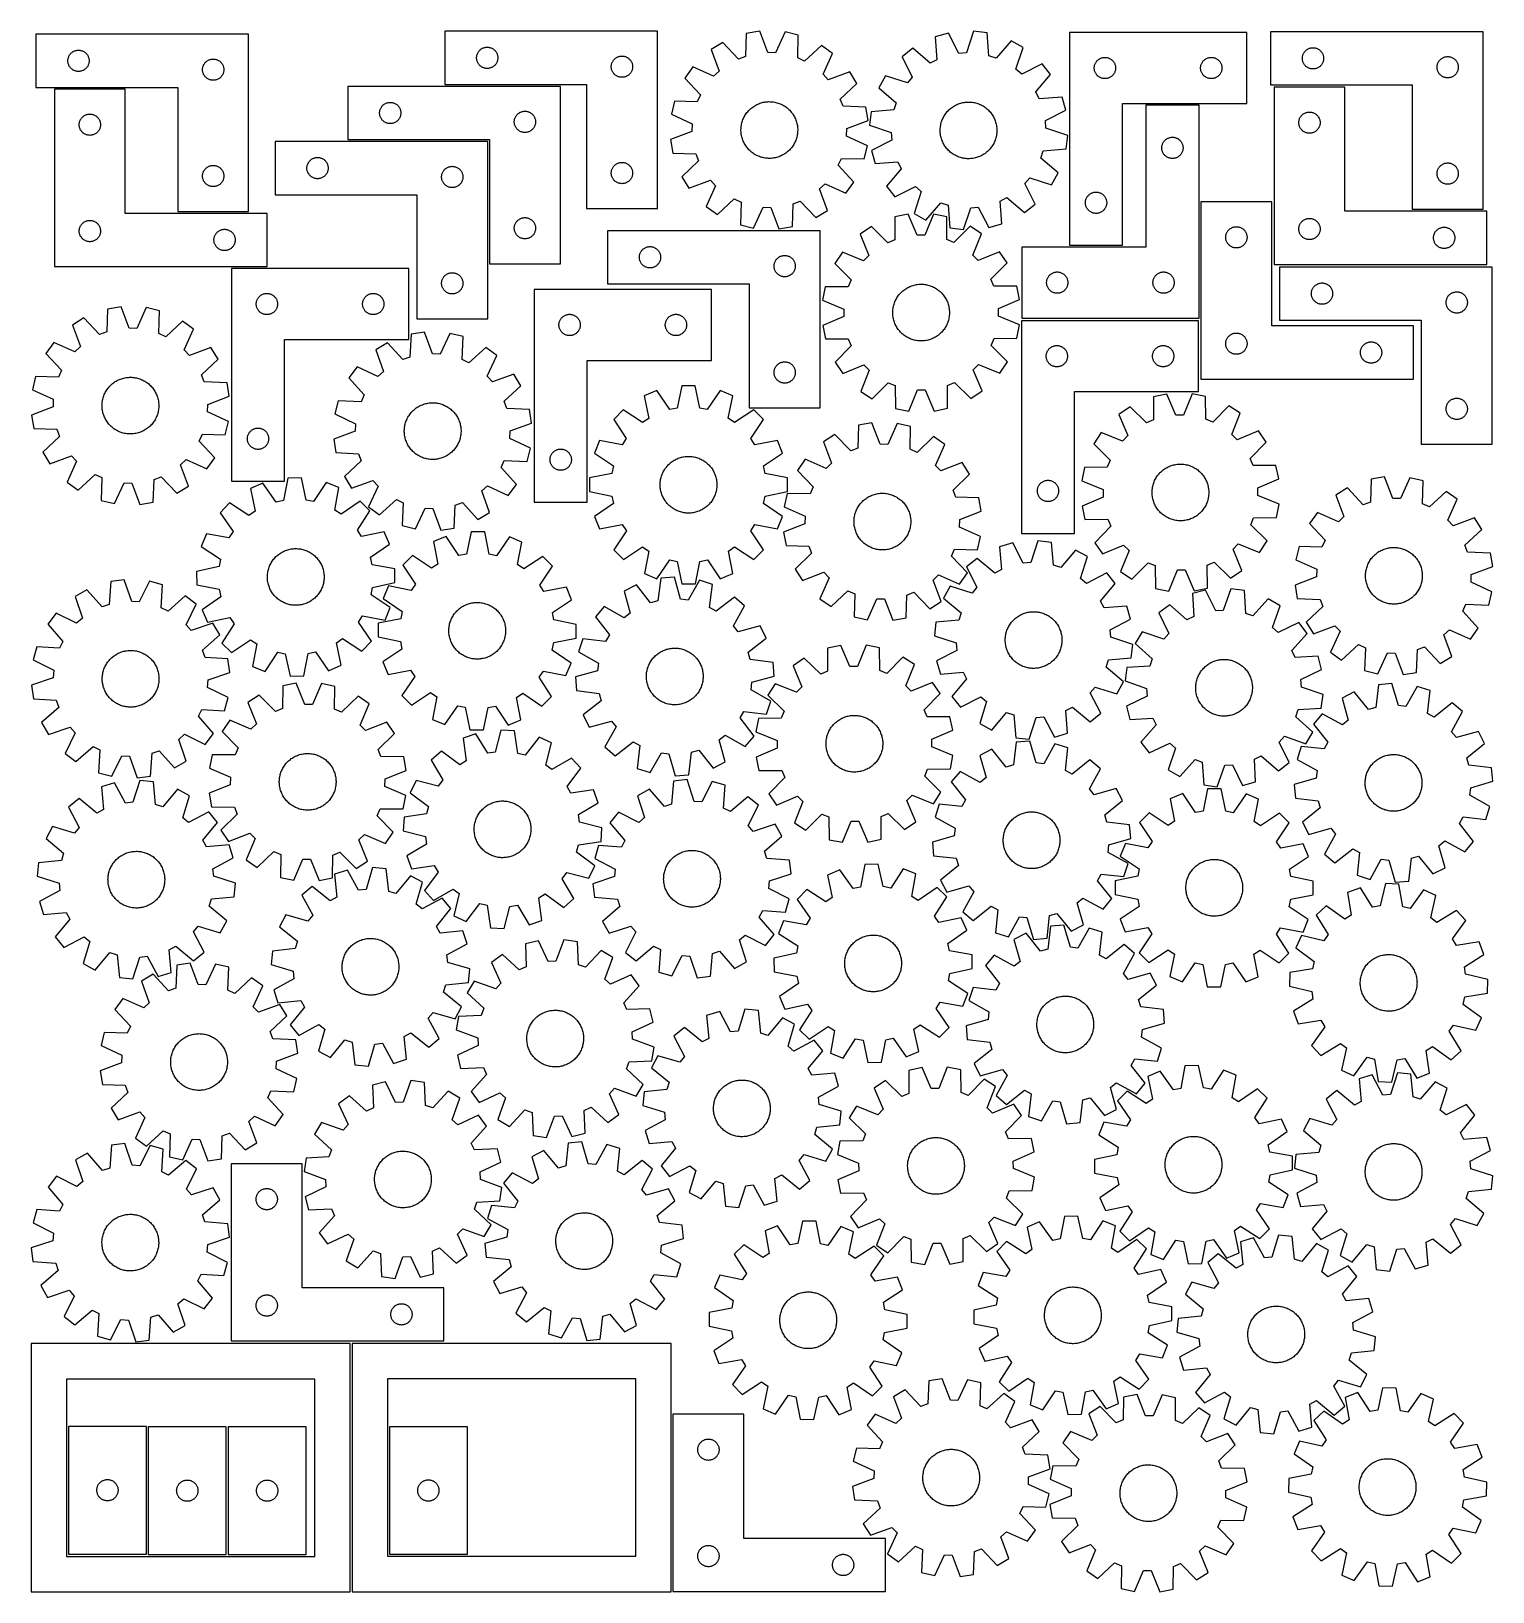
# Model space of a CAD drawing. Header units: millimetres. Extents: x 7 to 1243, y 7 to 1327.
import ezdxf

# ---------------------------------------------------------------- set-up
doc = ezdxf.new("R2010")
doc.units = ezdxf.units.MM
doc.layers.add('CUT', color=7, linetype='CONTINUOUS', true_color=0x000000)

msp = doc.modelspace()

# ---------------------------------------------------------------- linework, layer by layer
at = {"layer": 'CUT'}
for p, q in [((190.548549, 1324.475133), (10.548549, 1324.475133)), ((10.548549, 1324.475133), (10.548549, 1279.475133)), ((190.548549, 1174.475133), (190.548549, 1324.475133)), ((536.464382, 1326.99442), (356.464382, 1326.99442)), ((356.464382, 1326.99442), (356.464382, 1281.99442)), ((536.464382, 1176.99442), (536.464382, 1326.99442)), ((611.744571, 1325.11303), (611.074713, 1305.748276)), ((623.123739, 1327.010395), (611.744571, 1325.11303)), ((630.040437, 1308.910624), (623.123739, 1327.010395)), ((644.496588, 1326.344856), (636.46715, 1308.710499)), ((655.735659, 1323.743173), (644.496588, 1326.344856)), ((655.199372, 1304.374259), (655.735659, 1323.743173)), ((782.748644, 1325.360053), (771.640244, 1322.247348)), ((771.640244, 1322.247348), (773.061329, 1302.923194)), ((791.57576, 1308.111156), (782.748644, 1325.360053)), ((804.068731, 1327.001854), (797.986608, 1308.604838)), ((815.522734, 1325.626618), (804.068731, 1327.001854)), ((817.077059, 1306.312724), (815.522734, 1325.626618)), ((885.224694, 1325.872342), (885.224694, 1145.872342)), ((1035.224694, 1325.872342), (885.224694, 1325.872342)), ((1035.224694, 1265.872342), (1035.224694, 1325.872342)), ((1235.321537, 1326.542515), (1055.321537, 1326.542515)), ((1055.321537, 1326.542515), (1055.321537, 1281.542515)), ((1235.321537, 1176.542515), (1235.321537, 1326.542515)), ((39.065323, 1306.975265), (39.408369, 1307.453985)), ((39.408369, 1307.453985), (39.781991, 1307.909245)), ((39.781991, 1307.909245), (40.184588, 1308.339094)), ((40.184588, 1308.339094), (40.614437, 1308.741691)), ((40.614437, 1308.741691), (41.069697, 1309.115313)), ((41.069697, 1309.115313), (41.548417, 1309.458359)), ((41.548417, 1309.458359), (42.048549, 1309.769361)), ((42.048549, 1309.769361), (42.567951, 1310.046987)), ((42.567951, 1310.046987), (43.104399, 1310.290048)), ((43.104399, 1310.290048), (43.655594, 1310.497504)), ((43.655594, 1310.497504), (44.219178, 1310.668465)), ((44.219178, 1310.668465), (44.792737, 1310.8022)), ((44.792737, 1310.8022), (45.373814, 1310.898136)), ((45.373814, 1310.898136), (45.959921, 1310.955863)), ((45.959921, 1310.955863), (46.548549, 1310.975133)), ((46.548549, 1310.975133), (47.137178, 1310.955863)), ((47.137178, 1310.955863), (47.723285, 1310.898136)), ((47.723285, 1310.898136), (48.304362, 1310.8022)), ((48.304362, 1310.8022), (48.877921, 1310.668465)), ((48.877921, 1310.668465), (49.441505, 1310.497504)), ((49.441505, 1310.497504), (49.9927, 1310.290048)), ((49.9927, 1310.290048), (50.529148, 1310.046987)), ((50.529148, 1310.046987), (51.048549, 1309.769361)), ((51.048549, 1309.769361), (51.548682, 1309.458359)), ((51.548682, 1309.458359), (52.027402, 1309.115313)), ((52.027402, 1309.115313), (52.482662, 1308.741691)), ((52.482662, 1308.741691), (52.91251, 1308.339094)), ((52.91251, 1308.339094), (53.315108, 1307.909245)), ((53.315108, 1307.909245), (53.68873, 1307.453985)), ((53.68873, 1307.453985), (54.031776, 1306.975265)), ((383.77105, 1306.823791), (383.942011, 1307.387375)), ((383.942011, 1307.387375), (384.149466, 1307.938571)), ((384.149466, 1307.938571), (384.392527, 1308.475018)), ((384.392527, 1308.475018), (384.670153, 1308.99442)), ((384.670153, 1308.99442), (384.981155, 1309.494552)), ((384.981155, 1309.494552), (385.324202, 1309.973273)), ((385.324202, 1309.973273), (385.697824, 1310.428532)), ((385.697824, 1310.428532), (386.100421, 1310.858381)), ((386.100421, 1310.858381), (386.53027, 1311.260978)), ((386.53027, 1311.260978), (386.985529, 1311.6346)), ((386.985529, 1311.6346), (387.46425, 1311.977646)), ((387.46425, 1311.977646), (387.964382, 1312.288648)), ((387.964382, 1312.288648), (388.483784, 1312.566274)), ((388.483784, 1312.566274), (389.020231, 1312.809335)), ((389.020231, 1312.809335), (389.571427, 1313.016791)), ((389.571427, 1313.016791), (390.135011, 1313.187752)), ((390.135011, 1313.187752), (390.708569, 1313.321487)), ((390.708569, 1313.321487), (391.289646, 1313.417423)), ((391.289646, 1313.417423), (391.875754, 1313.47515)), ((391.875754, 1313.47515), (392.464382, 1313.49442)), ((392.464382, 1313.49442), (393.05301, 1313.47515)), ((393.05301, 1313.47515), (393.639118, 1313.417423)), ((393.639118, 1313.417423), (394.220195, 1313.321487)), ((394.220195, 1313.321487), (394.793753, 1313.187752)), ((394.793753, 1313.187752), (395.357337, 1313.016791)), ((395.357337, 1313.016791), (395.908533, 1312.809335)), ((395.908533, 1312.809335), (396.44498, 1312.566274)), ((396.44498, 1312.566274), (396.964382, 1312.288648)), ((396.964382, 1312.288648), (397.464514, 1311.977646)), ((397.464514, 1311.977646), (397.943235, 1311.6346)), ((397.943235, 1311.6346), (398.398494, 1311.260978)), ((398.398494, 1311.260978), (398.828343, 1310.858381)), ((398.828343, 1310.858381), (399.23094, 1310.428532)), ((399.23094, 1310.428532), (399.604562, 1309.973273)), ((399.604562, 1309.973273), (399.947608, 1309.494552)), ((399.947608, 1309.494552), (400.258611, 1308.99442)), ((400.258611, 1308.99442), (400.536237, 1308.475018)), ((400.536237, 1308.475018), (400.779298, 1307.938571)), ((400.779298, 1307.938571), (400.986753, 1307.387375)), ((400.986753, 1307.387375), (401.157714, 1306.823791)), ((591.743943, 1317.548872), (581.957051, 1311.441317)), ((581.957051, 1311.441317), (588.748755, 1293.294274)), ((605.060621, 1303.47377), (591.743943, 1317.548872)), ((636.46715, 1308.710499), (630.040437, 1308.910624)), ((675.226906, 1314.949261), (661.060296, 1301.729972)), ((684.614832, 1308.244613), (675.226906, 1314.949261)), ((676.707205, 1290.555298), (684.614832, 1308.244613)), ((752.571343, 1312.571678), (743.499701, 1305.444913)), ((767.327402, 1300.013766), (752.571343, 1312.571678)), ((797.986608, 1308.604838), (791.57576, 1308.111156)), ((835.848216, 1318.9846), (823.188834, 1304.315501)), ((845.904055, 1313.33079), (835.848216, 1318.9846)), ((839.948957, 1294.892265), (845.904055, 1313.33079)), ((1082.799166, 1306.935471), (1083.006621, 1307.486666)), ((1083.006621, 1307.486666), (1083.249682, 1308.023114)), ((1083.249682, 1308.023114), (1083.527308, 1308.542515)), ((1083.527308, 1308.542515), (1083.83831, 1309.042647)), ((1083.83831, 1309.042647), (1084.181357, 1309.521368)), ((1084.181357, 1309.521368), (1084.554979, 1309.976628)), ((1084.554979, 1309.976628), (1084.957576, 1310.406476)), ((1084.957576, 1310.406476), (1085.387424, 1310.809074)), ((1085.387424, 1310.809074), (1085.842684, 1311.182695)), ((1085.842684, 1311.182695), (1086.321405, 1311.525742)), ((1086.321405, 1311.525742), (1086.821537, 1311.836744)), ((1086.821537, 1311.836744), (1087.340939, 1312.11437)), ((1087.340939, 1312.11437), (1087.877386, 1312.357431)), ((1087.877386, 1312.357431), (1088.428582, 1312.564887)), ((1088.428582, 1312.564887), (1088.992165, 1312.735848)), ((1088.992165, 1312.735848), (1089.565724, 1312.869583)), ((1089.565724, 1312.869583), (1090.146801, 1312.965519)), ((1090.146801, 1312.965519), (1090.732909, 1313.023246)), ((1090.732909, 1313.023246), (1091.321537, 1313.042515)), ((1091.321537, 1313.042515), (1091.910165, 1313.023246)), ((1091.910165, 1313.023246), (1092.496273, 1312.965519)), ((1092.496273, 1312.965519), (1093.07735, 1312.869583)), ((1093.07735, 1312.869583), (1093.650908, 1312.735848)), ((1093.650908, 1312.735848), (1094.214492, 1312.564887)), ((1094.214492, 1312.564887), (1094.765688, 1312.357431)), ((1094.765688, 1312.357431), (1095.302135, 1312.11437)), ((1095.302135, 1312.11437), (1095.821537, 1311.836744)), ((1095.821537, 1311.836744), (1096.321669, 1311.525742)), ((1096.321669, 1311.525742), (1096.80039, 1311.182695)), ((1096.80039, 1311.182695), (1097.255649, 1310.809074)), ((1097.255649, 1310.809074), (1097.685498, 1310.406476)), ((1097.685498, 1310.406476), (1098.088095, 1309.976628)), ((1098.088095, 1309.976628), (1098.461717, 1309.521368)), ((1098.461717, 1309.521368), (1098.804763, 1309.042647)), ((1098.804763, 1309.042647), (1099.115765, 1308.542515)), ((1099.115765, 1308.542515), (1099.393391, 1308.023114)), ((1099.393391, 1308.023114), (1099.636453, 1307.486666)), ((1099.636453, 1307.486666), (1099.843908, 1306.935471)), ((37.548549, 1301.975133), (37.567819, 1302.563761)), ((37.567819, 1301.386504), (37.548549, 1301.975133)), ((37.567819, 1302.563761), (37.625546, 1303.149868)), ((37.625546, 1300.800397), (37.567819, 1301.386504)), ((37.625546, 1303.149868), (37.721482, 1303.730945)), ((37.721482, 1300.21932), (37.625546, 1300.800397)), ((37.721482, 1303.730945), (37.855217, 1304.304504)), ((37.855217, 1299.645761), (37.721482, 1300.21932)), ((37.855217, 1304.304504), (38.026178, 1304.868088)), ((38.026178, 1299.082177), (37.855217, 1299.645761)), ((38.026178, 1304.868088), (38.233634, 1305.419283)), ((38.233634, 1298.530982), (38.026178, 1299.082177)), ((38.233634, 1305.419283), (38.476695, 1305.955731)), ((38.476695, 1297.994534), (38.233634, 1298.530982)), ((38.476695, 1305.955731), (38.754321, 1306.475133)), ((38.754321, 1297.475133), (38.476695, 1297.994534)), ((38.754321, 1306.475133), (39.065323, 1306.975265)), ((39.065323, 1296.975), (38.754321, 1297.475133)), ((39.408369, 1296.49628), (39.065323, 1296.975)), ((39.781991, 1296.04102), (39.408369, 1296.49628)), ((40.184588, 1295.611172), (39.781991, 1296.04102)), ((40.614437, 1295.208574), (40.184588, 1295.611172)), ((41.069697, 1294.834952), (40.614437, 1295.208574)), ((41.548417, 1294.491906), (41.069697, 1294.834952)), ((42.048549, 1294.180904), (41.548417, 1294.491906)), ((42.567951, 1293.903278), (42.048549, 1294.180904)), ((51.048549, 1294.180904), (50.529148, 1293.903278)), ((51.548682, 1294.491906), (51.048549, 1294.180904)), ((52.027402, 1294.834952), (51.548682, 1294.491906)), ((52.482662, 1295.208574), (52.027402, 1294.834952)), ((52.91251, 1295.611172), (52.482662, 1295.208574)), ((53.315108, 1296.04102), (52.91251, 1295.611172)), ((53.68873, 1296.49628), (53.315108, 1296.04102)), ((54.031776, 1296.975), (53.68873, 1296.49628)), ((54.031776, 1306.975265), (54.342778, 1306.475133)), ((54.342778, 1297.475133), (54.031776, 1296.975)), ((54.342778, 1306.475133), (54.620404, 1305.955731)), ((54.620404, 1297.994534), (54.342778, 1297.475133)), ((54.620404, 1305.955731), (54.863465, 1305.419283)), ((54.863465, 1298.530982), (54.620404, 1297.994534)), ((54.863465, 1305.419283), (55.070921, 1304.868088)), ((55.070921, 1299.082177), (54.863465, 1298.530982)), ((55.070921, 1304.868088), (55.241882, 1304.304504)), ((55.241882, 1299.645761), (55.070921, 1299.082177)), ((55.241882, 1304.304504), (55.375617, 1303.730945)), ((55.375617, 1300.21932), (55.241882, 1299.645761)), ((55.375617, 1303.730945), (55.471553, 1303.149868)), ((55.471553, 1300.800397), (55.375617, 1300.21932)), ((55.471553, 1303.149868), (55.52928, 1302.563761)), ((55.52928, 1301.386504), (55.471553, 1300.800397)), ((55.52928, 1302.563761), (55.548549, 1301.975133)), ((55.548549, 1301.975133), (55.52928, 1301.386504)), ((151.548549, 1294.475133), (151.567819, 1295.063761)), ((151.567819, 1293.886504), (151.548549, 1294.475133)), ((151.567819, 1295.063761), (151.625546, 1295.649868)), ((151.625546, 1295.649868), (151.721482, 1296.230945)), ((151.721482, 1296.230945), (151.855217, 1296.804504)), ((151.855217, 1296.804504), (152.026178, 1297.368088)), ((152.026178, 1297.368088), (152.233634, 1297.919283)), ((152.233634, 1297.919283), (152.476695, 1298.455731)), ((152.476695, 1298.455731), (152.754321, 1298.975133)), ((152.754321, 1298.975133), (153.065323, 1299.475265)), ((153.065323, 1299.475265), (153.408369, 1299.953985)), ((153.408369, 1299.953985), (153.781991, 1300.409245)), ((153.781991, 1300.409245), (154.184588, 1300.839094)), ((154.184588, 1300.839094), (154.614437, 1301.241691)), ((154.614437, 1301.241691), (155.069697, 1301.615313)), ((155.069697, 1301.615313), (155.548417, 1301.958359)), ((155.548417, 1301.958359), (156.048549, 1302.269361)), ((156.048549, 1302.269361), (156.567951, 1302.546987)), ((156.567951, 1302.546987), (157.104399, 1302.790048)), ((157.104399, 1302.790048), (157.655594, 1302.997504)), ((157.655594, 1302.997504), (158.219178, 1303.168465)), ((158.219178, 1303.168465), (158.792737, 1303.3022)), ((158.792737, 1303.3022), (159.373814, 1303.398136)), ((159.373814, 1303.398136), (159.959921, 1303.455863)), ((159.959921, 1303.455863), (160.548549, 1303.475133)), ((160.548549, 1303.475133), (161.137178, 1303.455863)), ((161.137178, 1303.455863), (161.723285, 1303.398136)), ((161.723285, 1303.398136), (162.304362, 1303.3022)), ((162.304362, 1303.3022), (162.877921, 1303.168465)), ((162.877921, 1303.168465), (163.441505, 1302.997504)), ((163.441505, 1302.997504), (163.9927, 1302.790048)), ((163.9927, 1302.790048), (164.529148, 1302.546987)), ((164.529148, 1302.546987), (165.048549, 1302.269361)), ((165.048549, 1302.269361), (165.548682, 1301.958359)), ((165.548682, 1301.958359), (166.027402, 1301.615313)), ((166.027402, 1301.615313), (166.482662, 1301.241691)), ((166.482662, 1301.241691), (166.91251, 1300.839094)), ((166.91251, 1300.839094), (167.315108, 1300.409245)), ((167.315108, 1300.409245), (167.68873, 1299.953985)), ((167.68873, 1299.953985), (168.031776, 1299.475265)), ((168.031776, 1299.475265), (168.342778, 1298.975133)), ((168.342778, 1298.975133), (168.620404, 1298.455731)), ((168.620404, 1298.455731), (168.863465, 1297.919283)), ((168.863465, 1297.919283), (169.070921, 1297.368088)), ((169.070921, 1297.368088), (169.241882, 1296.804504)), ((169.241882, 1296.804504), (169.375617, 1296.230945)), ((169.375617, 1296.230945), (169.471553, 1295.649868)), ((169.471553, 1295.649868), (169.52928, 1295.063761)), ((169.52928, 1295.063761), (169.548549, 1294.475133)), ((169.548549, 1294.475133), (169.52928, 1293.886504)), ((383.464382, 1304.49442), (383.483652, 1305.083048)), ((383.483652, 1303.905792), (383.464382, 1304.49442)), ((383.483652, 1305.083048), (383.541378, 1305.669155)), ((383.541378, 1303.319684), (383.483652, 1303.905792)), ((383.541378, 1305.669155), (383.637314, 1306.250233)), ((383.637314, 1302.738607), (383.541378, 1303.319684)), ((383.637314, 1306.250233), (383.77105, 1306.823791)), ((383.77105, 1302.165048), (383.637314, 1302.738607)), ((383.942011, 1301.601464), (383.77105, 1302.165048)), ((384.149466, 1301.050269), (383.942011, 1301.601464)), ((384.392527, 1300.513821), (384.149466, 1301.050269)), ((384.670153, 1299.99442), (384.392527, 1300.513821)), ((384.981155, 1299.494288), (384.670153, 1299.99442)), ((385.324202, 1299.015567), (384.981155, 1299.494288)), ((385.697824, 1298.560307), (385.324202, 1299.015567)), ((386.100421, 1298.130459), (385.697824, 1298.560307)), ((386.53027, 1297.727861), (386.100421, 1298.130459)), ((386.985529, 1297.35424), (386.53027, 1297.727861)), ((387.46425, 1297.011193), (386.985529, 1297.35424)), ((387.964382, 1296.700191), (387.46425, 1297.011193)), ((388.483784, 1296.422565), (387.964382, 1296.700191)), ((389.020231, 1296.179504), (388.483784, 1296.422565)), ((389.571427, 1295.972049), (389.020231, 1296.179504)), ((390.135011, 1295.801087), (389.571427, 1295.972049)), ((390.708569, 1295.667352), (390.135011, 1295.801087)), ((391.289646, 1295.571416), (390.708569, 1295.667352)), ((391.875754, 1295.513689), (391.289646, 1295.571416)), ((392.464382, 1295.49442), (391.875754, 1295.513689)), ((393.05301, 1295.513689), (392.464382, 1295.49442)), ((393.639118, 1295.571416), (393.05301, 1295.513689)), ((394.220195, 1295.667352), (393.639118, 1295.571416)), ((394.793753, 1295.801087), (394.220195, 1295.667352)), ((395.357337, 1295.972049), (394.793753, 1295.801087)), ((395.908533, 1296.179504), (395.357337, 1295.972049)), ((396.44498, 1296.422565), (395.908533, 1296.179504)), ((396.964382, 1296.700191), (396.44498, 1296.422565)), ((397.464514, 1297.011193), (396.964382, 1296.700191)), ((397.943235, 1297.35424), (397.464514, 1297.011193)), ((398.398494, 1297.727861), (397.943235, 1297.35424)), ((398.828343, 1298.130459), (398.398494, 1297.727861)), ((399.23094, 1298.560307), (398.828343, 1298.130459)), ((399.604562, 1299.015567), (399.23094, 1298.560307)), ((399.947608, 1299.494288), (399.604562, 1299.015567)), ((400.258611, 1299.99442), (399.947608, 1299.494288)), ((400.536237, 1300.513821), (400.258611, 1299.99442)), ((400.779298, 1301.050269), (400.536237, 1300.513821)), ((400.986753, 1301.601464), (400.779298, 1301.050269)), ((401.157714, 1302.165048), (400.986753, 1301.601464)), ((401.157714, 1306.823791), (401.291449, 1306.250233)), ((401.291449, 1302.738607), (401.157714, 1302.165048)), ((401.291449, 1306.250233), (401.387386, 1305.669155)), ((401.387386, 1303.319684), (401.291449, 1302.738607)), ((401.387386, 1305.669155), (401.445112, 1305.083048)), ((401.445112, 1303.905792), (401.387386, 1303.319684)), ((401.445112, 1305.083048), (401.464382, 1304.49442)), ((401.464382, 1304.49442), (401.445112, 1303.905792)), ((497.464382, 1296.99442), (497.483652, 1297.583048)), ((497.483652, 1296.405792), (497.464382, 1296.99442)), ((497.483652, 1297.583048), (497.541378, 1298.169155)), ((497.541378, 1295.819684), (497.483652, 1296.405792)), ((497.541378, 1298.169155), (497.637314, 1298.750233)), ((497.637314, 1295.238607), (497.541378, 1295.819684)), ((497.637314, 1298.750233), (497.77105, 1299.323791)), ((497.77105, 1294.665048), (497.637314, 1295.238607)), ((497.77105, 1299.323791), (497.942011, 1299.887375)), ((497.942011, 1294.101464), (497.77105, 1294.665048)), ((497.942011, 1299.887375), (498.149466, 1300.438571)), ((498.149466, 1293.550269), (497.942011, 1294.101464)), ((498.149466, 1300.438571), (498.392527, 1300.975018)), ((498.392527, 1300.975018), (498.670153, 1301.49442)), ((498.670153, 1301.49442), (498.981155, 1301.994552)), ((498.981155, 1301.994552), (499.324202, 1302.473273)), ((499.324202, 1302.473273), (499.697824, 1302.928532)), ((499.697824, 1302.928532), (500.100421, 1303.358381)), ((500.100421, 1303.358381), (500.53027, 1303.760978)), ((500.53027, 1303.760978), (500.985529, 1304.1346)), ((500.985529, 1304.1346), (501.46425, 1304.477646)), ((501.46425, 1304.477646), (501.964382, 1304.788648)), ((501.964382, 1304.788648), (502.483784, 1305.066274)), ((502.483784, 1305.066274), (503.020231, 1305.309335)), ((503.020231, 1305.309335), (503.571427, 1305.516791)), ((503.571427, 1305.516791), (504.135011, 1305.687752)), ((504.135011, 1305.687752), (504.708569, 1305.821487)), ((504.708569, 1305.821487), (505.289646, 1305.917423)), ((505.289646, 1305.917423), (505.875754, 1305.97515)), ((505.875754, 1305.97515), (506.464382, 1305.99442)), ((506.464382, 1305.99442), (507.05301, 1305.97515)), ((507.05301, 1305.97515), (507.639118, 1305.917423)), ((507.639118, 1305.917423), (508.220195, 1305.821487)), ((508.220195, 1305.821487), (508.793753, 1305.687752)), ((508.793753, 1305.687752), (509.357337, 1305.516791)), ((509.357337, 1305.516791), (509.908533, 1305.309335)), ((509.908533, 1305.309335), (510.44498, 1305.066274)), ((510.44498, 1305.066274), (510.964382, 1304.788648)), ((510.964382, 1304.788648), (511.464514, 1304.477646)), ((511.464514, 1304.477646), (511.943235, 1304.1346)), ((511.943235, 1304.1346), (512.398494, 1303.760978)), ((512.398494, 1303.760978), (512.828343, 1303.358381)), ((512.828343, 1303.358381), (513.23094, 1302.928532)), ((513.23094, 1302.928532), (513.604562, 1302.473273)), ((513.604562, 1302.473273), (513.947608, 1301.994552)), ((513.947608, 1301.994552), (514.258611, 1301.49442)), ((514.258611, 1301.49442), (514.536237, 1300.975018)), ((514.536237, 1300.975018), (514.779298, 1300.438571)), ((514.779298, 1300.438571), (514.986753, 1299.887375)), ((514.986753, 1294.101464), (514.779298, 1293.550269)), ((514.986753, 1299.887375), (515.157714, 1299.323791)), ((515.157714, 1294.665048), (514.986753, 1294.101464)), ((515.157714, 1299.323791), (515.291449, 1298.750233)), ((515.291449, 1295.238607), (515.157714, 1294.665048)), ((515.291449, 1298.750233), (515.387386, 1298.169155)), ((515.387386, 1295.819684), (515.291449, 1295.238607)), ((515.387386, 1298.169155), (515.445112, 1297.583048)), ((515.445112, 1296.405792), (515.387386, 1295.819684)), ((515.445112, 1297.583048), (515.464382, 1296.99442)), ((515.464382, 1296.99442), (515.445112, 1296.405792)), ((566.373558, 1296.799037), (559.66891, 1287.411111)), ((584.062873, 1288.891411), (566.373558, 1296.799037)), ((611.074713, 1305.748276), (605.060621, 1303.47377)), ((661.060296, 1301.729972), (655.199372, 1304.374259)), ((743.499701, 1305.444913), (752.207645, 1288.135548)), ((773.061329, 1302.923194), (767.327402, 1300.013766)), ((823.188834, 1304.315501), (817.077059, 1306.312724)), ((844.831197, 1290.708197), (839.948957, 1294.892265)), ((862.140562, 1299.416141), (844.831197, 1290.708197)), ((869.267326, 1290.344499), (862.140562, 1299.416141)), ((906.224694, 1295.872342), (906.243963, 1296.46097)), ((906.243963, 1295.283714), (906.224694, 1295.872342)), ((906.243963, 1296.46097), (906.30169, 1297.047077)), ((906.30169, 1294.697606), (906.243963, 1295.283714)), ((906.30169, 1297.047077), (906.397626, 1297.628155)), ((906.397626, 1294.116529), (906.30169, 1294.697606)), ((906.397626, 1297.628155), (906.531361, 1298.201713)), ((906.531361, 1293.54297), (906.397626, 1294.116529)), ((906.531361, 1298.201713), (906.702323, 1298.765297)), ((906.702323, 1298.765297), (906.909778, 1299.316493)), ((906.909778, 1299.316493), (907.152839, 1299.85294)), ((907.152839, 1299.85294), (907.430465, 1300.372342)), ((907.430465, 1300.372342), (907.741467, 1300.872474)), ((907.741467, 1300.872474), (908.084514, 1301.351195)), ((908.084514, 1301.351195), (908.458135, 1301.806454)), ((908.458135, 1301.806454), (908.860733, 1302.236303)), ((908.860733, 1302.236303), (909.290581, 1302.6389)), ((909.290581, 1302.6389), (909.745841, 1303.012522)), ((909.745841, 1303.012522), (910.224562, 1303.355568)), ((910.224562, 1303.355568), (910.724694, 1303.66657)), ((910.724694, 1303.66657), (911.244096, 1303.944196)), ((911.244096, 1303.944196), (911.780543, 1304.187258)), ((911.780543, 1304.187258), (912.331739, 1304.394713)), ((912.331739, 1304.394713), (912.895322, 1304.565674)), ((912.895322, 1304.565674), (913.468881, 1304.699409)), ((913.468881, 1304.699409), (914.049958, 1304.795345)), ((914.049958, 1304.795345), (914.636066, 1304.853072)), ((914.636066, 1304.853072), (915.224694, 1304.872342)), ((915.224694, 1304.872342), (915.813322, 1304.853072)), ((915.813322, 1304.853072), (916.399429, 1304.795345)), ((916.399429, 1304.795345), (916.980507, 1304.699409)), ((916.980507, 1304.699409), (917.554065, 1304.565674)), ((917.554065, 1304.565674), (918.117649, 1304.394713)), ((918.117649, 1304.394713), (918.668845, 1304.187258)), ((918.668845, 1304.187258), (919.205292, 1303.944196)), ((919.205292, 1303.944196), (919.724694, 1303.66657)), ((919.724694, 1303.66657), (920.224826, 1303.355568)), ((920.224826, 1303.355568), (920.703547, 1303.012522)), ((920.703547, 1303.012522), (921.158806, 1302.6389)), ((921.158806, 1302.6389), (921.588655, 1302.236303)), ((921.588655, 1302.236303), (921.991252, 1301.806454)), ((921.991252, 1301.806454), (922.364874, 1301.351195)), ((922.364874, 1301.351195), (922.70792, 1300.872474)), ((922.70792, 1300.872474), (923.018922, 1300.372342)), ((923.018922, 1300.372342), (923.296548, 1299.85294)), ((923.296548, 1299.85294), (923.53961, 1299.316493)), ((923.53961, 1299.316493), (923.747065, 1298.765297)), ((923.747065, 1298.765297), (923.918026, 1298.201713)), ((923.918026, 1298.201713), (924.051761, 1297.628155)), ((924.051761, 1294.116529), (923.918026, 1293.54297)), ((924.051761, 1297.628155), (924.147698, 1297.047077)), ((924.147698, 1294.697606), (924.051761, 1294.116529)), ((924.147698, 1297.047077), (924.205424, 1296.46097)), ((924.205424, 1295.283714), (924.147698, 1294.697606)), ((924.205424, 1296.46097), (924.224694, 1295.872342)), ((924.224694, 1295.872342), (924.205424, 1295.283714)), ((996.224694, 1295.872342), (996.243963, 1296.46097)), ((996.243963, 1295.283714), (996.224694, 1295.872342)), ((996.243963, 1296.46097), (996.30169, 1297.047077)), ((996.30169, 1294.697606), (996.243963, 1295.283714)), ((996.30169, 1297.047077), (996.397626, 1297.628155)), ((996.397626, 1294.116529), (996.30169, 1294.697606)), ((996.397626, 1297.628155), (996.531361, 1298.201713)), ((996.531361, 1293.54297), (996.397626, 1294.116529)), ((996.531361, 1298.201713), (996.702323, 1298.765297)), ((996.702323, 1298.765297), (996.909778, 1299.316493)), ((996.909778, 1299.316493), (997.152839, 1299.85294)), ((997.152839, 1299.85294), (997.430465, 1300.372342)), ((997.430465, 1300.372342), (997.741467, 1300.872474)), ((997.741467, 1300.872474), (998.084514, 1301.351195)), ((998.084514, 1301.351195), (998.458135, 1301.806454)), ((998.458135, 1301.806454), (998.860733, 1302.236303)), ((998.860733, 1302.236303), (999.290581, 1302.6389)), ((999.290581, 1302.6389), (999.745841, 1303.012522)), ((999.745841, 1303.012522), (1000.224562, 1303.355568)), ((1000.224562, 1303.355568), (1000.724694, 1303.66657)), ((1000.724694, 1303.66657), (1001.244096, 1303.944196)), ((1001.244096, 1303.944196), (1001.780543, 1304.187258)), ((1001.780543, 1304.187258), (1002.331739, 1304.394713)), ((1002.331739, 1304.394713), (1002.895322, 1304.565674)), ((1002.895322, 1304.565674), (1003.468881, 1304.699409)), ((1003.468881, 1304.699409), (1004.049958, 1304.795345)), ((1004.049958, 1304.795345), (1004.636066, 1304.853072)), ((1004.636066, 1304.853072), (1005.224694, 1304.872342)), ((1005.224694, 1304.872342), (1005.813322, 1304.853072)), ((1005.813322, 1304.853072), (1006.399429, 1304.795345)), ((1006.399429, 1304.795345), (1006.980507, 1304.699409)), ((1006.980507, 1304.699409), (1007.554065, 1304.565674)), ((1007.554065, 1304.565674), (1008.117649, 1304.394713)), ((1008.117649, 1304.394713), (1008.668845, 1304.187258)), ((1008.668845, 1304.187258), (1009.205292, 1303.944196)), ((1009.205292, 1303.944196), (1009.724694, 1303.66657)), ((1009.724694, 1303.66657), (1010.224826, 1303.355568)), ((1010.224826, 1303.355568), (1010.703547, 1303.012522)), ((1010.703547, 1303.012522), (1011.158806, 1302.6389)), ((1011.158806, 1302.6389), (1011.588655, 1302.236303)), ((1011.588655, 1302.236303), (1011.991252, 1301.806454)), ((1011.991252, 1301.806454), (1012.364874, 1301.351195)), ((1012.364874, 1301.351195), (1012.70792, 1300.872474)), ((1012.70792, 1300.872474), (1013.018922, 1300.372342)), ((1013.018922, 1300.372342), (1013.296548, 1299.85294)), ((1013.296548, 1299.85294), (1013.53961, 1299.316493)), ((1013.53961, 1299.316493), (1013.747065, 1298.765297)), ((1013.747065, 1298.765297), (1013.918026, 1298.201713)), ((1013.918026, 1298.201713), (1014.051761, 1297.628155)), ((1014.051761, 1294.116529), (1013.918026, 1293.54297)), ((1014.051761, 1297.628155), (1014.147698, 1297.047077)), ((1014.147698, 1294.697606), (1014.051761, 1294.116529)), ((1014.147698, 1297.047077), (1014.205424, 1296.46097)), ((1014.205424, 1295.283714), (1014.147698, 1294.697606)), ((1014.205424, 1296.46097), (1014.224694, 1295.872342)), ((1014.224694, 1295.872342), (1014.205424, 1295.283714)), ((1082.321537, 1304.042515), (1082.340807, 1304.631144)), ((1082.340807, 1303.453887), (1082.321537, 1304.042515)), ((1082.340807, 1304.631144), (1082.398533, 1305.217251)), ((1082.398533, 1302.86778), (1082.340807, 1303.453887)), ((1082.398533, 1305.217251), (1082.494469, 1305.798328)), ((1082.494469, 1302.286702), (1082.398533, 1302.86778)), ((1082.494469, 1305.798328), (1082.628204, 1306.371887)), ((1082.628204, 1301.713144), (1082.494469, 1302.286702)), ((1082.628204, 1306.371887), (1082.799166, 1306.935471)), ((1082.799166, 1301.14956), (1082.628204, 1301.713144)), ((1083.006621, 1300.598364), (1082.799166, 1301.14956)), ((1083.249682, 1300.061917), (1083.006621, 1300.598364)), ((1083.527308, 1299.542515), (1083.249682, 1300.061917)), ((1083.83831, 1299.042383), (1083.527308, 1299.542515)), ((1084.181357, 1298.563663), (1083.83831, 1299.042383)), ((1084.554979, 1298.108403), (1084.181357, 1298.563663)), ((1084.957576, 1297.678554), (1084.554979, 1298.108403)), ((1085.387424, 1297.275957), (1084.957576, 1297.678554)), ((1085.842684, 1296.902335), (1085.387424, 1297.275957)), ((1086.321405, 1296.559289), (1085.842684, 1296.902335)), ((1086.821537, 1296.248287), (1086.321405, 1296.559289)), ((1087.340939, 1295.970661), (1086.821537, 1296.248287)), ((1087.877386, 1295.7276), (1087.340939, 1295.970661)), ((1088.428582, 1295.520144), (1087.877386, 1295.7276)), ((1088.992165, 1295.349183), (1088.428582, 1295.520144)), ((1089.565724, 1295.215448), (1088.992165, 1295.349183)), ((1090.146801, 1295.119512), (1089.565724, 1295.215448)), ((1090.732909, 1295.061785), (1090.146801, 1295.119512)), ((1091.321537, 1295.042515), (1090.732909, 1295.061785)), ((1091.910165, 1295.061785), (1091.321537, 1295.042515)), ((1092.496273, 1295.119512), (1091.910165, 1295.061785)), ((1093.07735, 1295.215448), (1092.496273, 1295.119512)), ((1093.650908, 1295.349183), (1093.07735, 1295.215448)), ((1094.214492, 1295.520144), (1093.650908, 1295.349183)), ((1094.765688, 1295.7276), (1094.214492, 1295.520144)), ((1095.302135, 1295.970661), (1094.765688, 1295.7276)), ((1095.821537, 1296.248287), (1095.302135, 1295.970661)), ((1096.321669, 1296.559289), (1095.821537, 1296.248287)), ((1096.80039, 1296.902335), (1096.321669, 1296.559289)), ((1097.255649, 1297.275957), (1096.80039, 1296.902335)), ((1097.685498, 1297.678554), (1097.255649, 1297.275957)), ((1098.088095, 1298.108403), (1097.685498, 1297.678554)), ((1098.461717, 1298.563663), (1098.088095, 1298.108403)), ((1098.804763, 1299.042383), (1098.461717, 1298.563663)), ((1099.115765, 1299.542515), (1098.804763, 1299.042383)), ((1099.393391, 1300.061917), (1099.115765, 1299.542515)), ((1099.636453, 1300.598364), (1099.393391, 1300.061917)), ((1099.843908, 1301.14956), (1099.636453, 1300.598364)), ((1099.843908, 1306.935471), (1100.014869, 1306.371887)), ((1100.014869, 1301.713144), (1099.843908, 1301.14956)), ((1100.014869, 1306.371887), (1100.148604, 1305.798328)), ((1100.148604, 1302.286702), (1100.014869, 1301.713144)), ((1100.148604, 1305.798328), (1100.244541, 1305.217251)), ((1100.244541, 1302.86778), (1100.148604, 1302.286702)), ((1100.244541, 1305.217251), (1100.302267, 1304.631144)), ((1100.302267, 1303.453887), (1100.244541, 1302.86778)), ((1100.302267, 1304.631144), (1100.321537, 1304.042515)), ((1100.321537, 1304.042515), (1100.302267, 1303.453887)), ((1196.321537, 1296.542515), (1196.340807, 1297.131144)), ((1196.340807, 1295.953887), (1196.321537, 1296.542515)), ((1196.340807, 1297.131144), (1196.398533, 1297.717251)), ((1196.398533, 1295.36778), (1196.340807, 1295.953887)), ((1196.398533, 1297.717251), (1196.494469, 1298.298328)), ((1196.494469, 1294.786702), (1196.398533, 1295.36778)), ((1196.494469, 1298.298328), (1196.628204, 1298.871887)), ((1196.628204, 1294.213144), (1196.494469, 1294.786702)), ((1196.628204, 1298.871887), (1196.799166, 1299.435471)), ((1196.799166, 1293.64956), (1196.628204, 1294.213144)), ((1196.799166, 1299.435471), (1197.006621, 1299.986666)), ((1197.006621, 1299.986666), (1197.249682, 1300.523114)), ((1197.249682, 1300.523114), (1197.527308, 1301.042515)), ((1197.527308, 1301.042515), (1197.83831, 1301.542647)), ((1197.83831, 1301.542647), (1198.181357, 1302.021368)), ((1198.181357, 1302.021368), (1198.554979, 1302.476628)), ((1198.554979, 1302.476628), (1198.957576, 1302.906476)), ((1198.957576, 1302.906476), (1199.387424, 1303.309074)), ((1199.387424, 1303.309074), (1199.842684, 1303.682695)), ((1199.842684, 1303.682695), (1200.321405, 1304.025742)), ((1200.321405, 1304.025742), (1200.821537, 1304.336744)), ((1200.821537, 1304.336744), (1201.340939, 1304.61437)), ((1201.340939, 1304.61437), (1201.877386, 1304.857431)), ((1201.877386, 1304.857431), (1202.428582, 1305.064887)), ((1202.428582, 1305.064887), (1202.992165, 1305.235848)), ((1202.992165, 1305.235848), (1203.565724, 1305.369583)), ((1203.565724, 1305.369583), (1204.146801, 1305.465519)), ((1204.146801, 1305.465519), (1204.732909, 1305.523246)), ((1204.732909, 1305.523246), (1205.321537, 1305.542515)), ((1205.321537, 1305.542515), (1205.910165, 1305.523246)), ((1205.910165, 1305.523246), (1206.496273, 1305.465519)), ((1206.496273, 1305.465519), (1207.07735, 1305.369583)), ((1207.07735, 1305.369583), (1207.650908, 1305.235848)), ((1207.650908, 1305.235848), (1208.214492, 1305.064887)), ((1208.214492, 1305.064887), (1208.765688, 1304.857431)), ((1208.765688, 1304.857431), (1209.302135, 1304.61437)), ((1209.302135, 1304.61437), (1209.821537, 1304.336744)), ((1209.821537, 1304.336744), (1210.321669, 1304.025742)), ((1210.321669, 1304.025742), (1210.80039, 1303.682695)), ((1210.80039, 1303.682695), (1211.255649, 1303.309074)), ((1211.255649, 1303.309074), (1211.685498, 1302.906476)), ((1211.685498, 1302.906476), (1212.088095, 1302.476628)), ((1212.088095, 1302.476628), (1212.461717, 1302.021368)), ((1212.461717, 1302.021368), (1212.804763, 1301.542647)), ((1212.804763, 1301.542647), (1213.115765, 1301.042515)), ((1213.115765, 1301.042515), (1213.393391, 1300.523114)), ((1213.393391, 1300.523114), (1213.636453, 1299.986666)), ((1213.636453, 1299.986666), (1213.843908, 1299.435471)), ((1213.843908, 1299.435471), (1214.014869, 1298.871887)), ((1214.014869, 1294.213144), (1213.843908, 1293.64956)), ((1214.014869, 1298.871887), (1214.148604, 1298.298328)), ((1214.148604, 1294.786702), (1214.014869, 1294.213144)), ((1214.148604, 1298.298328), (1214.244541, 1297.717251)), ((1214.244541, 1295.36778), (1214.148604, 1294.786702)), ((1214.244541, 1297.717251), (1214.302267, 1297.131144)), ((1214.302267, 1295.953887), (1214.244541, 1295.36778)), ((1214.302267, 1297.131144), (1214.321537, 1296.542515)), ((1214.321537, 1296.542515), (1214.302267, 1295.953887)), ((43.104399, 1293.660217), (42.567951, 1293.903278)), ((43.655594, 1293.452761), (43.104399, 1293.660217)), ((44.219178, 1293.2818), (43.655594, 1293.452761)), ((44.792737, 1293.148065), (44.219178, 1293.2818)), ((45.373814, 1293.052129), (44.792737, 1293.148065)), ((45.959921, 1292.994402), (45.373814, 1293.052129)), ((46.548549, 1292.975133), (45.959921, 1292.994402)), ((47.137178, 1292.994402), (46.548549, 1292.975133)), ((47.723285, 1293.052129), (47.137178, 1292.994402)), ((48.304362, 1293.148065), (47.723285, 1293.052129)), ((48.877921, 1293.2818), (48.304362, 1293.148065)), ((49.441505, 1293.452761), (48.877921, 1293.2818)), ((49.9927, 1293.660217), (49.441505, 1293.452761)), ((50.529148, 1293.903278), (49.9927, 1293.660217)), ((151.625546, 1293.300397), (151.567819, 1293.886504)), ((151.721482, 1292.71932), (151.625546, 1293.300397)), ((151.855217, 1292.145761), (151.721482, 1292.71932)), ((152.026178, 1291.582177), (151.855217, 1292.145761)), ((152.233634, 1291.030982), (152.026178, 1291.582177)), ((152.476695, 1290.494534), (152.233634, 1291.030982)), ((152.754321, 1289.975133), (152.476695, 1290.494534)), ((153.065323, 1289.475), (152.754321, 1289.975133)), ((153.408369, 1288.99628), (153.065323, 1289.475)), ((153.781991, 1288.54102), (153.408369, 1288.99628)), ((154.184588, 1288.111172), (153.781991, 1288.54102)), ((154.614437, 1287.708574), (154.184588, 1288.111172)), ((155.069697, 1287.334952), (154.614437, 1287.708574)), ((155.548417, 1286.991906), (155.069697, 1287.334952)), ((156.048549, 1286.680904), (155.548417, 1286.991906)), ((156.567951, 1286.403278), (156.048549, 1286.680904)), ((157.104399, 1286.160217), (156.567951, 1286.403278)), ((157.655594, 1285.952761), (157.104399, 1286.160217)), ((158.219178, 1285.7818), (157.655594, 1285.952761)), ((158.792737, 1285.648065), (158.219178, 1285.7818)), ((159.373814, 1285.552129), (158.792737, 1285.648065)), ((159.959921, 1285.494402), (159.373814, 1285.552129)), ((160.548549, 1285.475133), (159.959921, 1285.494402)), ((161.137178, 1285.494402), (160.548549, 1285.475133)), ((161.723285, 1285.552129), (161.137178, 1285.494402)), ((162.304362, 1285.648065), (161.723285, 1285.552129)), ((162.877921, 1285.7818), (162.304362, 1285.648065)), ((163.441505, 1285.952761), (162.877921, 1285.7818)), ((163.9927, 1286.160217), (163.441505, 1285.952761)), ((164.529148, 1286.403278), (163.9927, 1286.160217)), ((165.048549, 1286.680904), (164.529148, 1286.403278)), ((165.548682, 1286.991906), (165.048549, 1286.680904)), ((166.027402, 1287.334952), (165.548682, 1286.991906)), ((166.482662, 1287.708574), (166.027402, 1287.334952)), ((166.91251, 1288.111172), (166.482662, 1287.708574)), ((167.315108, 1288.54102), (166.91251, 1288.111172)), ((167.68873, 1288.99628), (167.315108, 1288.54102)), ((168.031776, 1289.475), (167.68873, 1288.99628)), ((168.342778, 1289.975133), (168.031776, 1289.475)), ((168.620404, 1290.494534), (168.342778, 1289.975133)), ((168.863465, 1291.030982), (168.620404, 1290.494534)), ((169.070921, 1291.582177), (168.863465, 1291.030982)), ((169.241882, 1292.145761), (169.070921, 1291.582177)), ((169.375617, 1292.71932), (169.241882, 1292.145761)), ((169.471553, 1293.300397), (169.375617, 1292.71932)), ((169.52928, 1293.886504), (169.471553, 1293.300397)), ((356.464382, 1281.99442), (476.464382, 1281.99442)), ((476.464382, 1281.99442), (476.464382, 1176.99442)), ((498.392527, 1293.013821), (498.149466, 1293.550269)), ((498.670153, 1292.49442), (498.392527, 1293.013821)), ((498.981155, 1291.994288), (498.670153, 1292.49442)), ((499.324202, 1291.515567), (498.981155, 1291.994288)), ((499.697824, 1291.060307), (499.324202, 1291.515567)), ((500.100421, 1290.630459), (499.697824, 1291.060307)), ((500.53027, 1290.227861), (500.100421, 1290.630459)), ((500.985529, 1289.85424), (500.53027, 1290.227861)), ((501.46425, 1289.511193), (500.985529, 1289.85424)), ((501.964382, 1289.200191), (501.46425, 1289.511193)), ((502.483784, 1288.922565), (501.964382, 1289.200191)), ((503.020231, 1288.679504), (502.483784, 1288.922565)), ((503.571427, 1288.472049), (503.020231, 1288.679504)), ((504.135011, 1288.301087), (503.571427, 1288.472049)), ((504.708569, 1288.167352), (504.135011, 1288.301087)), ((505.289646, 1288.071416), (504.708569, 1288.167352)), ((505.875754, 1288.013689), (505.289646, 1288.071416)), ((506.464382, 1287.99442), (505.875754, 1288.013689)), ((507.05301, 1288.013689), (506.464382, 1287.99442)), ((507.639118, 1288.071416), (507.05301, 1288.013689)), ((508.220195, 1288.167352), (507.639118, 1288.071416)), ((508.793753, 1288.301087), (508.220195, 1288.167352)), ((509.357337, 1288.472049), (508.793753, 1288.301087)), ((509.908533, 1288.679504), (509.357337, 1288.472049)), ((510.44498, 1288.922565), (509.908533, 1288.679504)), ((510.964382, 1289.200191), (510.44498, 1288.922565)), ((511.464514, 1289.511193), (510.964382, 1289.200191)), ((511.943235, 1289.85424), (511.464514, 1289.511193)), ((512.398494, 1290.227861), (511.943235, 1289.85424)), ((512.828343, 1290.630459), (512.398494, 1290.227861)), ((513.23094, 1291.060307), (512.828343, 1290.630459)), ((513.604562, 1291.515567), (513.23094, 1291.060307)), ((513.947608, 1291.994288), (513.604562, 1291.515567)), ((514.258611, 1292.49442), (513.947608, 1291.994288)), ((514.536237, 1293.013821), (514.258611, 1292.49442)), ((514.779298, 1293.550269), (514.536237, 1293.013821)), ((559.66891, 1287.411111), (572.888199, 1273.244501)), ((588.748755, 1293.294274), (584.062873, 1288.891411)), ((681.110068, 1285.869416), (676.707205, 1290.555298)), ((699.257112, 1292.66112), (681.110068, 1285.869416)), ((691.289565, 1269.55755), (705.364667, 1282.874228)), ((705.364667, 1282.874228), (699.257112, 1292.66112)), ((729.585051, 1289.208406), (723.931242, 1279.152567)), ((748.023577, 1283.253308), (729.585051, 1289.208406)), ((752.207645, 1288.135548), (748.023577, 1283.253308)), ((856.709415, 1275.58844), (869.267326, 1290.344499)), ((906.702323, 1292.979387), (906.531361, 1293.54297)), ((906.909778, 1292.428191), (906.702323, 1292.979387)), ((907.152839, 1291.891744), (906.909778, 1292.428191)), ((907.430465, 1291.372342), (907.152839, 1291.891744)), ((907.741467, 1290.87221), (907.430465, 1291.372342)), ((908.084514, 1290.393489), (907.741467, 1290.87221)), ((908.458135, 1289.938229), (908.084514, 1290.393489)), ((908.860733, 1289.508381), (908.458135, 1289.938229)), ((909.290581, 1289.105783), (908.860733, 1289.508381)), ((909.745841, 1288.732162), (909.290581, 1289.105783)), ((910.224562, 1288.389115), (909.745841, 1288.732162)), ((910.724694, 1288.078113), (910.224562, 1288.389115)), ((911.244096, 1287.800487), (910.724694, 1288.078113)), ((911.780543, 1287.557426), (911.244096, 1287.800487)), ((912.331739, 1287.349971), (911.780543, 1287.557426)), ((912.895322, 1287.179009), (912.331739, 1287.349971)), ((913.468881, 1287.045274), (912.895322, 1287.179009)), ((914.049958, 1286.949338), (913.468881, 1287.045274)), ((914.636066, 1286.891611), (914.049958, 1286.949338)), ((915.224694, 1286.872342), (914.636066, 1286.891611)), ((915.813322, 1286.891611), (915.224694, 1286.872342)), ((916.399429, 1286.949338), (915.813322, 1286.891611)), ((916.980507, 1287.045274), (916.399429, 1286.949338)), ((917.554065, 1287.179009), (916.980507, 1287.045274)), ((918.117649, 1287.349971), (917.554065, 1287.179009)), ((918.668845, 1287.557426), (918.117649, 1287.349971)), ((919.205292, 1287.800487), (918.668845, 1287.557426)), ((919.724694, 1288.078113), (919.205292, 1287.800487)), ((920.224826, 1288.389115), (919.724694, 1288.078113)), ((920.703547, 1288.732162), (920.224826, 1288.389115)), ((921.158806, 1289.105783), (920.703547, 1288.732162)), ((921.588655, 1289.508381), (921.158806, 1289.105783)), ((921.991252, 1289.938229), (921.588655, 1289.508381)), ((922.364874, 1290.393489), (921.991252, 1289.938229)), ((922.70792, 1290.87221), (922.364874, 1290.393489)), ((923.018922, 1291.372342), (922.70792, 1290.87221)), ((923.296548, 1291.891744), (923.018922, 1291.372342)), ((923.53961, 1292.428191), (923.296548, 1291.891744)), ((923.747065, 1292.979387), (923.53961, 1292.428191)), ((923.918026, 1293.54297), (923.747065, 1292.979387)), ((996.702323, 1292.979387), (996.531361, 1293.54297)), ((996.909778, 1292.428191), (996.702323, 1292.979387)), ((997.152839, 1291.891744), (996.909778, 1292.428191)), ((997.430465, 1291.372342), (997.152839, 1291.891744)), ((997.741467, 1290.87221), (997.430465, 1291.372342)), ((998.084514, 1290.393489), (997.741467, 1290.87221)), ((998.458135, 1289.938229), (998.084514, 1290.393489)), ((998.860733, 1289.508381), (998.458135, 1289.938229)), ((999.290581, 1289.105783), (998.860733, 1289.508381)), ((999.745841, 1288.732162), (999.290581, 1289.105783)), ((1000.224562, 1288.389115), (999.745841, 1288.732162)), ((1000.724694, 1288.078113), (1000.224562, 1288.389115)), ((1001.244096, 1287.800487), (1000.724694, 1288.078113)), ((1001.780543, 1287.557426), (1001.244096, 1287.800487)), ((1002.331739, 1287.349971), (1001.780543, 1287.557426)), ((1002.895322, 1287.179009), (1002.331739, 1287.349971)), ((1003.468881, 1287.045274), (1002.895322, 1287.179009)), ((1004.049958, 1286.949338), (1003.468881, 1287.045274)), ((1004.636066, 1286.891611), (1004.049958, 1286.949338)), ((1005.224694, 1286.872342), (1004.636066, 1286.891611)), ((1005.813322, 1286.891611), (1005.224694, 1286.872342)), ((1006.399429, 1286.949338), (1005.813322, 1286.891611)), ((1006.980507, 1287.045274), (1006.399429, 1286.949338)), ((1007.554065, 1287.179009), (1006.980507, 1287.045274)), ((1008.117649, 1287.349971), (1007.554065, 1287.179009)), ((1008.668845, 1287.557426), (1008.117649, 1287.349971)), ((1009.205292, 1287.800487), (1008.668845, 1287.557426)), ((1009.724694, 1288.078113), (1009.205292, 1287.800487)), ((1010.224826, 1288.389115), (1009.724694, 1288.078113)), ((1010.703547, 1288.732162), (1010.224826, 1288.389115)), ((1011.158806, 1289.105783), (1010.703547, 1288.732162)), ((1011.588655, 1289.508381), (1011.158806, 1289.105783)), ((1011.991252, 1289.938229), (1011.588655, 1289.508381)), ((1012.364874, 1290.393489), (1011.991252, 1289.938229)), ((1012.70792, 1290.87221), (1012.364874, 1290.393489)), ((1013.018922, 1291.372342), (1012.70792, 1290.87221)), ((1013.296548, 1291.891744), (1013.018922, 1291.372342)), ((1013.53961, 1292.428191), (1013.296548, 1291.891744)), ((1013.747065, 1292.979387), (1013.53961, 1292.428191)), ((1013.918026, 1293.54297), (1013.747065, 1292.979387)), ((1055.321537, 1281.542515), (1175.321537, 1281.542515)), ((1175.321537, 1281.542515), (1175.321537, 1176.542515)), ((1197.006621, 1293.098364), (1196.799166, 1293.64956)), ((1197.249682, 1292.561917), (1197.006621, 1293.098364)), ((1197.527308, 1292.042515), (1197.249682, 1292.561917)), ((1197.83831, 1291.542383), (1197.527308, 1292.042515)), ((1198.181357, 1291.063663), (1197.83831, 1291.542383)), ((1198.554979, 1290.608403), (1198.181357, 1291.063663)), ((1198.957576, 1290.178554), (1198.554979, 1290.608403)), ((1199.387424, 1289.775957), (1198.957576, 1290.178554)), ((1199.842684, 1289.402335), (1199.387424, 1289.775957)), ((1200.321405, 1289.059289), (1199.842684, 1289.402335)), ((1200.821537, 1288.748287), (1200.321405, 1289.059289)), ((1201.340939, 1288.470661), (1200.821537, 1288.748287)), ((1201.877386, 1288.2276), (1201.340939, 1288.470661)), ((1202.428582, 1288.020144), (1201.877386, 1288.2276)), ((1202.992165, 1287.849183), (1202.428582, 1288.020144)), ((1203.565724, 1287.715448), (1202.992165, 1287.849183)), ((1204.146801, 1287.619512), (1203.565724, 1287.715448)), ((1204.732909, 1287.561785), (1204.146801, 1287.619512)), ((1205.321537, 1287.542515), (1204.732909, 1287.561785)), ((1205.910165, 1287.561785), (1205.321537, 1287.542515)), ((1206.496273, 1287.619512), (1205.910165, 1287.561785)), ((1207.07735, 1287.715448), (1206.496273, 1287.619512)), ((1207.650908, 1287.849183), (1207.07735, 1287.715448)), ((1208.214492, 1288.020144), (1207.650908, 1287.849183)), ((1208.765688, 1288.2276), (1208.214492, 1288.020144)), ((1209.302135, 1288.470661), (1208.765688, 1288.2276)), ((1209.821537, 1288.748287), (1209.302135, 1288.470661)), ((1210.321669, 1289.059289), (1209.821537, 1288.748287)), ((1210.80039, 1289.402335), (1210.321669, 1289.059289)), ((1211.255649, 1289.775957), (1210.80039, 1289.402335)), ((1211.685498, 1290.178554), (1211.255649, 1289.775957)), ((1212.088095, 1290.608403), (1211.685498, 1290.178554)), ((1212.461717, 1291.063663), (1212.088095, 1290.608403)), ((1212.804763, 1291.542383), (1212.461717, 1291.063663)), ((1213.115765, 1292.042515), (1212.804763, 1291.542383)), ((1213.393391, 1292.561917), (1213.115765, 1292.042515)), ((1213.636453, 1293.098364), (1213.393391, 1292.561917)), ((1213.843908, 1293.64956), (1213.636453, 1293.098364)), ((10.548549, 1279.475133), (130.548549, 1279.475133)), ((86.166472, 1277.900178), (26.166472, 1277.900178)), ((26.166472, 1277.900178), (26.166472, 1127.900178)), ((86.166472, 1172.900178), (86.166472, 1277.900178)), ((130.548549, 1279.475133), (130.548549, 1174.475133)), ((454.366298, 1280.315953), (274.366298, 1280.315953)), ((274.366298, 1280.315953), (274.366298, 1235.315953)), ((454.366298, 1130.315953), (454.366298, 1280.315953)), ((550.874998, 1267.919864), (548.273315, 1256.680793)), ((570.243912, 1267.383577), (550.874998, 1267.919864)), ((572.888199, 1273.244501), (570.243912, 1267.383577)), ((693.564071, 1263.543458), (691.289565, 1269.55755)), ((723.931242, 1279.152567), (738.600341, 1266.493185)), ((859.618842, 1269.854513), (856.709415, 1275.58844)), ((878.942997, 1271.275597), (859.618842, 1269.854513)), ((882.055701, 1260.167198), (878.942997, 1271.275597)), ((1118.326331, 1279.65091), (1058.326331, 1279.65091)), ((1058.326331, 1279.65091), (1058.326331, 1129.65091)), ((1118.326331, 1174.65091), (1118.326331, 1279.65091)), ((49.802511, 1254.264139), (50.23236, 1254.666736)), ((50.23236, 1254.666736), (50.68762, 1255.040358)), ((50.68762, 1255.040358), (51.16634, 1255.383404)), ((51.16634, 1255.383404), (51.666472, 1255.694406)), ((51.666472, 1255.694406), (52.185874, 1255.972033)), ((52.185874, 1255.972033), (52.722322, 1256.215094)), ((52.722322, 1256.215094), (53.273517, 1256.422549)), ((53.273517, 1256.422549), (53.837101, 1256.59351)), ((53.837101, 1256.59351), (54.41066, 1256.727245)), ((54.41066, 1256.727245), (54.991737, 1256.823182)), ((54.991737, 1256.823182), (55.577844, 1256.880908)), ((55.577844, 1256.880908), (56.166472, 1256.900178)), ((56.166472, 1256.900178), (56.755101, 1256.880908)), ((56.755101, 1256.880908), (57.341208, 1256.823182)), ((57.341208, 1256.823182), (57.922285, 1256.727245)), ((57.922285, 1256.727245), (58.495844, 1256.59351)), ((58.495844, 1256.59351), (59.059428, 1256.422549)), ((59.059428, 1256.422549), (59.610623, 1256.215094)), ((59.610623, 1256.215094), (60.147071, 1255.972033)), ((60.147071, 1255.972033), (60.666472, 1255.694406)), ((60.666472, 1255.694406), (61.166605, 1255.383404)), ((61.166605, 1255.383404), (61.645325, 1255.040358)), ((61.645325, 1255.040358), (62.100585, 1254.666736)), ((62.100585, 1254.666736), (62.530433, 1254.264139)), ((301.366298, 1257.815953), (301.385568, 1258.404581)), ((301.385568, 1257.227325), (301.366298, 1257.815953)), ((301.385568, 1258.404581), (301.443295, 1258.990689)), ((301.443295, 1256.641217), (301.385568, 1257.227325)), ((301.443295, 1258.990689), (301.539231, 1259.571766)), ((301.539231, 1256.06014), (301.443295, 1256.641217)), ((301.539231, 1259.571766), (301.672966, 1260.145324)), ((301.672966, 1255.486581), (301.539231, 1256.06014)), ((301.672966, 1260.145324), (301.843927, 1260.708908)), ((301.843927, 1254.922998), (301.672966, 1255.486581)), ((301.843927, 1260.708908), (302.051383, 1261.260104)), ((302.051383, 1254.371802), (301.843927, 1254.922998)), ((302.051383, 1261.260104), (302.294444, 1261.796551)), ((302.294444, 1261.796551), (302.57207, 1262.315953)), ((302.57207, 1262.315953), (302.883072, 1262.816085)), ((302.883072, 1262.816085), (303.226118, 1263.294806)), ((303.226118, 1263.294806), (303.59974, 1263.750065)), ((303.59974, 1263.750065), (304.002337, 1264.179914)), ((304.002337, 1264.179914), (304.432186, 1264.582511)), ((304.432186, 1264.582511), (304.887446, 1264.956133)), ((304.887446, 1264.956133), (305.366166, 1265.299179)), ((305.366166, 1265.299179), (305.866298, 1265.610182)), ((305.866298, 1265.610182), (306.3857, 1265.887808)), ((306.3857, 1265.887808), (306.922148, 1266.130869)), ((306.922148, 1266.130869), (307.473343, 1266.338324)), ((307.473343, 1266.338324), (308.036927, 1266.509285)), ((308.036927, 1266.509285), (308.610486, 1266.64302)), ((308.610486, 1266.64302), (309.191563, 1266.738957)), ((309.191563, 1266.738957), (309.77767, 1266.796683)), ((309.77767, 1266.796683), (310.366298, 1266.815953)), ((310.366298, 1266.815953), (310.954927, 1266.796683)), ((310.954927, 1266.796683), (311.541034, 1266.738957)), ((311.541034, 1266.738957), (312.122111, 1266.64302)), ((312.122111, 1266.64302), (312.69567, 1266.509285)), ((312.69567, 1266.509285), (313.259254, 1266.338324)), ((313.259254, 1266.338324), (313.810449, 1266.130869)), ((313.810449, 1266.130869), (314.346897, 1265.887808)), ((314.346897, 1265.887808), (314.866298, 1265.610182)), ((314.866298, 1265.610182), (315.366431, 1265.299179)), ((315.366431, 1265.299179), (315.845151, 1264.956133)), ((315.845151, 1264.956133), (316.300411, 1264.582511)), ((316.300411, 1264.582511), (316.73026, 1264.179914)), ((316.73026, 1264.179914), (317.132857, 1263.750065)), ((317.132857, 1263.750065), (317.506479, 1263.294806)), ((317.506479, 1263.294806), (317.849525, 1262.816085)), ((317.849525, 1262.816085), (318.160527, 1262.315953)), ((318.160527, 1262.315953), (318.438153, 1261.796551)), ((318.438153, 1261.796551), (318.681214, 1261.260104)), ((318.681214, 1261.260104), (318.88867, 1260.708908)), ((318.88867, 1254.922998), (318.681214, 1254.371802)), ((318.88867, 1260.708908), (319.059631, 1260.145324)), ((319.059631, 1255.486581), (318.88867, 1254.922998)), ((319.059631, 1260.145324), (319.193366, 1259.571766)), ((319.193366, 1256.06014), (319.059631, 1255.486581)), ((319.193366, 1259.571766), (319.289302, 1258.990689)), ((319.289302, 1256.641217), (319.193366, 1256.06014)), ((319.289302, 1258.990689), (319.347029, 1258.404581)), ((319.347029, 1257.227325), (319.289302, 1256.641217)), ((319.347029, 1258.404581), (319.366298, 1257.815953)), ((319.366298, 1257.815953), (319.347029, 1257.227325)), ((416.294444, 1254.296551), (416.57207, 1254.815953)), ((416.57207, 1254.815953), (416.883072, 1255.316085)), ((416.883072, 1255.316085), (417.226118, 1255.794806)), ((417.226118, 1255.794806), (417.59974, 1256.250065)), ((417.59974, 1256.250065), (418.002337, 1256.679914)), ((418.002337, 1256.679914), (418.432186, 1257.082511)), ((418.432186, 1257.082511), (418.887446, 1257.456133)), ((418.887446, 1257.456133), (419.366166, 1257.799179)), ((419.366166, 1257.799179), (419.866298, 1258.110182)), ((419.866298, 1258.110182), (420.3857, 1258.387808)), ((420.3857, 1258.387808), (420.922148, 1258.630869)), ((420.922148, 1258.630869), (421.473343, 1258.838324)), ((421.473343, 1258.838324), (422.036927, 1259.009285)), ((422.036927, 1259.009285), (422.610486, 1259.14302)), ((422.610486, 1259.14302), (423.191563, 1259.238957)), ((423.191563, 1259.238957), (423.77767, 1259.296683)), ((423.77767, 1259.296683), (424.366298, 1259.315953)), ((424.366298, 1259.315953), (424.954927, 1259.296683)), ((424.954927, 1259.296683), (425.541034, 1259.238957)), ((425.541034, 1259.238957), (426.122111, 1259.14302)), ((426.122111, 1259.14302), (426.69567, 1259.009285)), ((426.69567, 1259.009285), (427.259254, 1258.838324)), ((427.259254, 1258.838324), (427.810449, 1258.630869)), ((427.810449, 1258.630869), (428.346897, 1258.387808)), ((428.346897, 1258.387808), (428.866298, 1258.110182)), ((428.866298, 1258.110182), (429.366431, 1257.799179)), ((429.366431, 1257.799179), (429.845151, 1257.456133)), ((429.845151, 1257.456133), (430.300411, 1257.082511)), ((430.300411, 1257.082511), (430.73026, 1256.679914)), ((430.73026, 1256.679914), (431.132857, 1256.250065)), ((431.132857, 1256.250065), (431.506479, 1255.794806)), ((431.506479, 1255.794806), (431.849525, 1255.316085)), ((431.849525, 1255.316085), (432.160527, 1254.815953)), ((432.160527, 1254.815953), (432.438153, 1254.296551)), ((548.273315, 1256.680793), (565.907672, 1248.651355)), ((609.67288, 1253.977181), (610.122189, 1254.847133)), ((610.122189, 1254.847133), (610.606608, 1255.698035)), ((610.606608, 1255.698035), (611.125331, 1256.528469)), ((611.125331, 1256.528469), (611.677494, 1257.337055)), ((611.677494, 1257.337055), (612.262179, 1258.122446)), ((612.262179, 1258.122446), (612.878413, 1258.883334)), ((612.878413, 1258.883334), (613.525169, 1259.618454)), ((613.525169, 1259.618454), (614.201372, 1260.326582)), ((614.201372, 1260.326582), (614.905895, 1261.00654)), ((614.905895, 1261.00654), (615.637566, 1261.657195)), ((615.637566, 1261.657195), (616.395168, 1262.277464)), ((616.395168, 1262.277464), (617.17744, 1262.866316)), ((617.17744, 1262.866316), (617.983078, 1263.422771)), ((617.983078, 1263.422771), (618.810744, 1263.945901)), ((618.810744, 1263.945901), (619.659058, 1264.434837)), ((619.659058, 1264.434837), (620.526609, 1264.888764)), ((620.526609, 1264.888764), (621.411954, 1265.306927)), ((621.411954, 1265.306927), (622.313617, 1265.68863)), ((622.313617, 1265.68863), (623.2301, 1266.033238)), ((623.2301, 1266.033238), (624.159876, 1266.340178)), ((624.159876, 1266.340178), (625.101398, 1266.608937)), ((625.101398, 1266.608937), (626.053099, 1266.83907)), ((626.053099, 1266.83907), (627.013394, 1267.030192)), ((627.013394, 1267.030192), (627.980686, 1267.181987)), ((627.980686, 1267.181987), (628.953364, 1267.2942)), ((628.953364, 1267.2942), (629.92981, 1267.366646)), ((629.92981, 1267.366646), (630.908399, 1267.399204)), ((630.908399, 1267.399204), (631.887501, 1267.39182)), ((631.887501, 1267.39182), (632.865487, 1267.344505)), ((632.865487, 1267.344505), (633.840729, 1267.257339)), ((633.840729, 1267.257339), (634.811604, 1267.130467)), ((634.811604, 1267.130467), (635.776496, 1266.9641)), ((635.776496, 1266.9641), (636.7338, 1266.758515)), ((636.7338, 1266.758515), (637.681921, 1266.514054)), ((637.681921, 1266.514054), (638.619282, 1266.231124)), ((638.619282, 1266.231124), (639.544323, 1265.910195)), ((639.544323, 1265.910195), (640.455503, 1265.551803)), ((640.455503, 1265.551803), (641.351307, 1265.156543)), ((641.351307, 1265.156543), (642.230244, 1264.725074)), ((642.230244, 1264.725074), (643.090849, 1264.258112)), ((643.090849, 1264.258112), (643.931692, 1263.756437)), ((643.931692, 1263.756437), (644.751373, 1263.220882)), ((644.751373, 1263.220882), (645.548527, 1262.65234)), ((645.548527, 1262.65234), (646.321828, 1262.051756)), ((646.321828, 1262.051756), (647.069988, 1261.420129)), ((647.069988, 1261.420129), (647.791762, 1260.758512)), ((647.791762, 1260.758512), (648.485949, 1260.068006)), ((648.485949, 1260.068006), (649.151394, 1259.349759)), ((649.151394, 1259.349759), (649.786988, 1258.604967)), ((649.786988, 1258.604967), (650.391675, 1257.83487)), ((650.391675, 1257.83487), (650.964447, 1257.04075)), ((650.964447, 1257.04075), (651.504352, 1256.223928)), ((651.504352, 1256.223928), (652.01049, 1255.385764)), ((652.01049, 1255.385764), (652.48202, 1254.527653)), ((652.48202, 1254.527653), (652.918156, 1253.651022)), ((712.928825, 1262.8736), (693.564071, 1263.543458)), ((714.826189, 1251.494432), (712.928825, 1262.8736)), ((717.289224, 1258.827085), (715.913988, 1247.373082)), ((736.603118, 1260.381411), (717.289224, 1258.827085)), ((738.600341, 1266.493185), (736.603118, 1260.381411)), ((778.472119, 1254.104477), (778.938318, 1254.965496)), ((778.938318, 1254.965496), (779.439249, 1255.806783)), ((779.439249, 1255.806783), (779.974078, 1256.626937)), ((779.974078, 1256.626937), (780.541915, 1257.424594)), ((780.541915, 1257.424594), (781.141814, 1258.198426)), ((781.141814, 1258.198426), (781.772778, 1258.947145)), ((781.772778, 1258.947145), (782.433756, 1259.669505)), ((782.433756, 1259.669505), (783.123648, 1260.364303)), ((783.123648, 1260.364303), (783.841305, 1261.030383)), ((783.841305, 1261.030383), (784.585534, 1261.666637)), ((784.585534, 1261.666637), (785.355095, 1262.272005)), ((785.355095, 1262.272005), (786.148708, 1262.84548)), ((786.148708, 1262.84548), (786.965052, 1263.386107)), ((786.965052, 1263.386107), (787.802768, 1263.892987)), ((787.802768, 1263.892987), (788.660462, 1264.365276)), ((788.660462, 1264.365276), (789.536705, 1264.802188)), ((789.536705, 1264.802188), (790.430041, 1265.202995)), ((790.430041, 1265.202995), (791.338982, 1265.567031)), ((791.338982, 1265.567031), (792.262014, 1265.89369)), ((792.262014, 1265.89369), (793.197603, 1266.182428)), ((793.197603, 1266.182428), (794.14419, 1266.432764)), ((794.14419, 1266.432764), (795.1002, 1266.644281)), ((795.1002, 1266.644281), (796.064042, 1266.816629)), ((796.064042, 1266.816629), (797.034112, 1266.949519)), ((797.034112, 1266.949519), (798.008795, 1267.042731)), ((798.008795, 1267.042731), (798.986468, 1267.096109)), ((798.986468, 1267.096109), (799.965506, 1267.109565)), ((799.965506, 1267.109565), (800.944277, 1267.083076)), ((800.944277, 1267.083076), (801.921154, 1267.016687)), ((801.921154, 1267.016687), (802.894509, 1266.910507)), ((802.894509, 1266.910507), (803.862724, 1266.764714)), ((803.862724, 1266.764714), (804.824186, 1266.57955)), ((804.824186, 1266.57955), (805.777295, 1266.355324)), ((805.777295, 1266.355324), (806.720466, 1266.092408)), ((806.720466, 1266.092408), (807.652127, 1265.79124)), ((807.652127, 1265.79124), (808.570729, 1265.452322)), ((808.570729, 1265.452322), (809.474743, 1265.076218)), ((809.474743, 1265.076218), (810.362664, 1264.663553)), ((810.362664, 1264.663553), (811.233013, 1264.215014)), ((811.233013, 1264.215014), (812.084343, 1263.731349)), ((812.084343, 1263.731349), (812.915236, 1263.213361)), ((812.915236, 1263.213361), (813.724311, 1262.661913)), ((813.724311, 1262.661913), (814.510218, 1262.077924)), ((814.510218, 1262.077924), (815.271652, 1261.462364)), ((815.271652, 1261.462364), (816.007345, 1260.816259)), ((816.007345, 1260.816259), (816.716071, 1260.140683)), ((816.716071, 1260.140683), (817.396652, 1259.436762)), ((817.396652, 1259.436762), (818.047954, 1258.705667)), ((818.047954, 1258.705667), (818.668894, 1257.948615)), ((818.668894, 1257.948615), (819.258438, 1257.166865)), ((819.258438, 1257.166865), (819.815606, 1256.361719)), ((819.815606, 1256.361719), (820.339468, 1255.534517)), ((820.339468, 1255.534517), (820.829155, 1254.686636)), ((820.829155, 1254.686636), (821.28385, 1253.819487)), ((864.806805, 1251.340082), (882.055701, 1260.167198)), ((930.224694, 1145.872342), (930.224694, 1265.872342)), ((930.224694, 1265.872342), (1035.224694, 1265.872342)), ((994.849547, 1264.302278), (949.849547, 1264.302278)), ((949.849547, 1264.302278), (949.849547, 1144.302278)), ((994.849547, 1084.302278), (994.849547, 1264.302278)), ((1080.532103, 1254.15091), (1080.843105, 1254.651042)), ((1080.843105, 1254.651042), (1081.186151, 1255.129763)), ((1081.186151, 1255.129763), (1081.559773, 1255.585023)), ((1081.559773, 1255.585023), (1081.96237, 1256.014871)), ((1081.96237, 1256.014871), (1082.392219, 1256.417469)), ((1082.392219, 1256.417469), (1082.847478, 1256.79109)), ((1082.847478, 1256.79109), (1083.326199, 1257.134137)), ((1083.326199, 1257.134137), (1083.826331, 1257.445139)), ((1083.826331, 1257.445139), (1084.345733, 1257.722765)), ((1084.345733, 1257.722765), (1084.88218, 1257.965826)), ((1084.88218, 1257.965826), (1085.433376, 1258.173281)), ((1085.433376, 1258.173281), (1085.99696, 1258.344243)), ((1085.99696, 1258.344243), (1086.570518, 1258.477978)), ((1086.570518, 1258.477978), (1087.151595, 1258.573914)), ((1087.151595, 1258.573914), (1087.737703, 1258.631641)), ((1087.737703, 1258.631641), (1088.326331, 1258.65091)), ((1088.326331, 1258.65091), (1088.914959, 1258.631641)), ((1088.914959, 1258.631641), (1089.501067, 1258.573914)), ((1089.501067, 1258.573914), (1090.082144, 1258.477978)), ((1090.082144, 1258.477978), (1090.655703, 1258.344243)), ((1090.655703, 1258.344243), (1091.219286, 1258.173281)), ((1091.219286, 1258.173281), (1091.770482, 1257.965826)), ((1091.770482, 1257.965826), (1092.306929, 1257.722765)), ((1092.306929, 1257.722765), (1092.826331, 1257.445139)), ((1092.826331, 1257.445139), (1093.326463, 1257.134137)), ((1093.326463, 1257.134137), (1093.805184, 1256.79109)), ((1093.805184, 1256.79109), (1094.260443, 1256.417469)), ((1094.260443, 1256.417469), (1094.690292, 1256.014871)), ((1094.690292, 1256.014871), (1095.092889, 1255.585023)), ((1095.092889, 1255.585023), (1095.466511, 1255.129763)), ((1095.466511, 1255.129763), (1095.809558, 1254.651042)), ((1095.809558, 1254.651042), (1096.12056, 1254.15091)), ((47.166472, 1247.900178), (47.185742, 1248.488806)), ((47.185742, 1247.31155), (47.166472, 1247.900178)), ((47.185742, 1248.488806), (47.243469, 1249.074914)), ((47.243469, 1246.725442), (47.185742, 1247.31155)), ((47.243469, 1249.074914), (47.339405, 1249.655991)), ((47.339405, 1246.144365), (47.243469, 1246.725442)), ((47.339405, 1249.655991), (47.47314, 1250.229549)), ((47.47314, 1245.570806), (47.339405, 1246.144365)), ((47.47314, 1250.229549), (47.644101, 1250.793133)), ((47.644101, 1245.007223), (47.47314, 1245.570806)), ((47.644101, 1250.793133), (47.851557, 1251.344329)), ((47.851557, 1244.456027), (47.644101, 1245.007223)), ((47.851557, 1251.344329), (48.094618, 1251.880776)), ((48.094618, 1243.91958), (47.851557, 1244.456027)), ((48.094618, 1251.880776), (48.372244, 1252.400178)), ((48.372244, 1243.400178), (48.094618, 1243.91958)), ((48.372244, 1252.400178), (48.683246, 1252.90031)), ((48.683246, 1242.900046), (48.372244, 1243.400178)), ((48.683246, 1252.90031), (49.026292, 1253.379031)), ((49.026292, 1242.421325), (48.683246, 1242.900046)), ((49.026292, 1253.379031), (49.399914, 1253.83429)), ((49.399914, 1241.966066), (49.026292, 1242.421325)), ((49.399914, 1253.83429), (49.802511, 1254.264139)), ((49.802511, 1241.536217), (49.399914, 1241.966066)), ((50.23236, 1241.13362), (49.802511, 1241.536217)), ((62.530433, 1241.536217), (62.100585, 1241.13362)), ((62.530433, 1254.264139), (62.933031, 1253.83429)), ((62.933031, 1241.966066), (62.530433, 1241.536217)), ((62.933031, 1253.83429), (63.306653, 1253.379031)), ((63.306653, 1242.421325), (62.933031, 1241.966066)), ((63.306653, 1253.379031), (63.649699, 1252.90031)), ((63.649699, 1242.900046), (63.306653, 1242.421325)), ((63.649699, 1252.90031), (63.960701, 1252.400178)), ((63.960701, 1243.400178), (63.649699, 1242.900046)), ((63.960701, 1252.400178), (64.238327, 1251.880776)), ((64.238327, 1243.91958), (63.960701, 1243.400178)), ((64.238327, 1251.880776), (64.481388, 1251.344329)), ((64.481388, 1244.456027), (64.238327, 1243.91958)), ((64.481388, 1251.344329), (64.688844, 1250.793133)), ((64.688844, 1245.007223), (64.481388, 1244.456027)), ((64.688844, 1250.793133), (64.859805, 1250.229549)), ((64.859805, 1245.570806), (64.688844, 1245.007223)), ((64.859805, 1250.229549), (64.99354, 1249.655991)), ((64.99354, 1246.144365), (64.859805, 1245.570806)), ((64.99354, 1249.655991), (65.089476, 1249.074914)), ((65.089476, 1246.725442), (64.99354, 1246.144365)), ((65.089476, 1249.074914), (65.147203, 1248.488806)), ((65.147203, 1247.31155), (65.089476, 1246.725442)), ((65.147203, 1248.488806), (65.166472, 1247.900178)), ((65.166472, 1247.900178), (65.147203, 1247.31155)), ((302.294444, 1253.835355), (302.051383, 1254.371802)), ((302.57207, 1253.315953), (302.294444, 1253.835355)), ((302.883072, 1252.815821), (302.57207, 1253.315953)), ((303.226118, 1252.3371), (302.883072, 1252.815821)), ((303.59974, 1251.881841), (303.226118, 1252.3371)), ((304.002337, 1251.451992), (303.59974, 1251.881841)), ((304.432186, 1251.049395), (304.002337, 1251.451992)), ((304.887446, 1250.675773), (304.432186, 1251.049395)), ((305.366166, 1250.332726), (304.887446, 1250.675773)), ((305.866298, 1250.021724), (305.366166, 1250.332726)), ((306.3857, 1249.744098), (305.866298, 1250.021724)), ((306.922148, 1249.501037), (306.3857, 1249.744098)), ((307.473343, 1249.293582), (306.922148, 1249.501037)), ((308.036927, 1249.12262), (307.473343, 1249.293582)), ((308.610486, 1248.988885), (308.036927, 1249.12262)), ((309.191563, 1248.892949), (308.610486, 1248.988885)), ((309.77767, 1248.835223), (309.191563, 1248.892949)), ((310.366298, 1248.815953), (309.77767, 1248.835223)), ((310.954927, 1248.835223), (310.366298, 1248.815953)), ((311.541034, 1248.892949), (310.954927, 1248.835223)), ((312.122111, 1248.988885), (311.541034, 1248.892949)), ((312.69567, 1249.12262), (312.122111, 1248.988885)), ((313.259254, 1249.293582), (312.69567, 1249.12262)), ((313.810449, 1249.501037), (313.259254, 1249.293582)), ((314.346897, 1249.744098), (313.810449, 1249.501037)), ((314.866298, 1250.021724), (314.346897, 1249.744098)), ((315.366431, 1250.332726), (314.866298, 1250.021724)), ((315.845151, 1250.675773), (315.366431, 1250.332726)), ((316.300411, 1251.049395), (315.845151, 1250.675773)), ((316.73026, 1251.451992), (316.300411, 1251.049395)), ((317.132857, 1251.881841), (316.73026, 1251.451992)), ((317.506479, 1252.3371), (317.132857, 1251.881841)), ((317.849525, 1252.815821), (317.506479, 1252.3371)), ((318.160527, 1253.315953), (317.849525, 1252.815821)), ((318.438153, 1253.835355), (318.160527, 1253.315953)), ((318.681214, 1254.371802), (318.438153, 1253.835355)), ((415.366298, 1250.315953), (415.385568, 1250.904581)), ((415.385568, 1249.727325), (415.366298, 1250.315953)), ((415.385568, 1250.904581), (415.443295, 1251.490689)), ((415.443295, 1249.141217), (415.385568, 1249.727325)), ((415.443295, 1251.490689), (415.539231, 1252.071766)), ((415.539231, 1248.56014), (415.443295, 1249.141217)), ((415.539231, 1252.071766), (415.672966, 1252.645324)), ((415.672966, 1247.986581), (415.539231, 1248.56014)), ((415.672966, 1252.645324), (415.843927, 1253.208908)), ((415.843927, 1247.422998), (415.672966, 1247.986581)), ((415.843927, 1253.208908), (416.051383, 1253.760104)), ((416.051383, 1246.871802), (415.843927, 1247.422998)), ((416.051383, 1253.760104), (416.294444, 1254.296551)), ((416.294444, 1246.335355), (416.051383, 1246.871802)), ((416.57207, 1245.815953), (416.294444, 1246.335355)), ((416.883072, 1245.315821), (416.57207, 1245.815953)), ((417.226118, 1244.8371), (416.883072, 1245.315821)), ((417.59974, 1244.381841), (417.226118, 1244.8371)), ((418.002337, 1243.951992), (417.59974, 1244.381841)), ((418.432186, 1243.549395), (418.002337, 1243.951992)), ((418.887446, 1243.175773), (418.432186, 1243.549395)), ((419.366166, 1242.832726), (418.887446, 1243.175773)), ((419.866298, 1242.521724), (419.366166, 1242.832726)), ((420.3857, 1242.244098), (419.866298, 1242.521724)), ((420.922148, 1242.001037), (420.3857, 1242.244098)), ((421.473343, 1241.793582), (420.922148, 1242.001037)), ((422.036927, 1241.62262), (421.473343, 1241.793582)), ((422.610486, 1241.488885), (422.036927, 1241.62262)), ((423.191563, 1241.392949), (422.610486, 1241.488885)), ((423.77767, 1241.335223), (423.191563, 1241.392949)), ((424.366298, 1241.315953), (423.77767, 1241.335223)), ((424.954927, 1241.335223), (424.366298, 1241.315953)), ((425.541034, 1241.392949), (424.954927, 1241.335223)), ((426.122111, 1241.488885), (425.541034, 1241.392949)), ((426.69567, 1241.62262), (426.122111, 1241.488885)), ((427.259254, 1241.793582), (426.69567, 1241.62262)), ((427.810449, 1242.001037), (427.259254, 1241.793582)), ((428.346897, 1242.244098), (427.810449, 1242.001037)), ((428.866298, 1242.521724), (428.346897, 1242.244098)), ((429.366431, 1242.832726), (428.866298, 1242.521724)), ((429.845151, 1243.175773), (429.366431, 1242.832726)), ((430.300411, 1243.549395), (429.845151, 1243.175773)), ((430.73026, 1243.951992), (430.300411, 1243.549395)), ((431.132857, 1244.381841), (430.73026, 1243.951992)), ((431.506479, 1244.8371), (431.132857, 1244.381841)), ((431.849525, 1245.315821), (431.506479, 1244.8371)), ((432.160527, 1245.815953), (431.849525, 1245.315821)), ((432.438153, 1246.335355), (432.160527, 1245.815953)), ((432.438153, 1254.296551), (432.681214, 1253.760104)), ((432.681214, 1246.871802), (432.438153, 1246.335355)), ((432.681214, 1253.760104), (432.88867, 1253.208908)), ((432.88867, 1247.422998), (432.681214, 1246.871802)), ((432.88867, 1253.208908), (433.059631, 1252.645324)), ((433.059631, 1247.986581), (432.88867, 1247.422998)), ((433.059631, 1252.645324), (433.193366, 1252.071766)), ((433.193366, 1248.56014), (433.059631, 1247.986581)), ((433.193366, 1252.071766), (433.289302, 1251.490689)), ((433.289302, 1249.141217), (433.193366, 1248.56014)), ((433.289302, 1251.490689), (433.347029, 1250.904581)), ((433.347029, 1249.727325), (433.289302, 1249.141217)), ((433.347029, 1250.904581), (433.366298, 1250.315953)), ((433.366298, 1250.315953), (433.347029, 1249.727325)), ((565.707547, 1242.224642), (547.607776, 1235.307944)), ((565.907672, 1248.651355), (565.707547, 1242.224642)), ((607.217665, 1243.582193), (607.245021, 1244.56094)), ((607.230255, 1242.603144), (607.217665, 1243.582193)), ((607.282768, 1241.625423), (607.230255, 1242.603144)), ((607.245021, 1244.56094), (607.312275, 1245.537757)), ((607.375117, 1240.650658), (607.282768, 1241.625423)), ((607.312275, 1245.537757), (607.419316, 1246.511019)), ((607.419316, 1246.511019), (607.565966, 1247.479104)), ((607.565966, 1247.479104), (607.751981, 1248.440402)), ((607.751981, 1248.440402), (607.977051, 1249.393312)), ((607.977051, 1249.393312), (608.240801, 1250.33625)), ((608.240801, 1250.33625), (608.542793, 1251.267644)), ((608.542793, 1251.267644), (608.882525, 1252.185946)), ((608.882525, 1252.185946), (609.259429, 1253.089626)), ((609.259429, 1253.089626), (609.67288, 1253.977181)), ((652.918156, 1253.651022), (653.318172, 1252.757332)), ((653.318172, 1252.757332), (653.681403, 1251.84807)), ((653.681403, 1251.84807), (654.007245, 1250.924748)), ((654.007245, 1250.924748), (654.295154, 1249.988905)), ((654.295154, 1249.988905), (654.544652, 1249.042096)), ((654.544652, 1249.042096), (654.755324, 1248.085899)), ((654.755324, 1248.085899), (654.926818, 1247.121905)), ((654.926818, 1247.121905), (655.058849, 1246.151718)), ((655.121691, 1241.264619), (655.01465, 1240.291358)), ((655.058849, 1246.151718), (655.151198, 1245.176953)), ((655.188945, 1242.241436), (655.121691, 1241.264619)), ((655.151198, 1245.176953), (655.203711, 1244.199232)), ((655.2163, 1243.220184), (655.188945, 1242.241436)), ((655.203711, 1244.199232), (655.2163, 1243.220184)), ((696.526294, 1238.151021), (696.726418, 1244.577734)), ((696.726418, 1244.577734), (714.826189, 1251.494432)), ((715.913988, 1247.373082), (734.311004, 1241.290959)), ((734.311004, 1241.290959), (734.804686, 1234.880112)), ((775.808012, 1242.78027), (775.814529, 1243.759378)), ((775.841436, 1241.801711), (775.808012, 1242.78027)), ((775.814529, 1243.759378), (775.860978, 1244.737405)), ((775.914746, 1240.825329), (775.841436, 1241.801711)), ((775.860978, 1244.737405), (775.947281, 1245.712724)), ((775.947281, 1245.712724), (776.073293, 1246.683712)), ((776.073293, 1246.683712), (776.238806, 1247.648751)), ((776.238806, 1247.648751), (776.443544, 1248.606236)), ((776.443544, 1248.606236), (776.687166, 1249.554573)), ((776.687166, 1249.554573), (776.969266, 1250.492184)), ((776.969266, 1250.492184), (777.289375, 1251.417508)), ((777.289375, 1251.417508), (777.646961, 1252.329006)), ((777.646961, 1252.329006), (778.041428, 1253.225159)), ((778.041428, 1253.225159), (778.472119, 1254.104477)), ((821.28385, 1253.819487), (821.702796, 1252.934513)), ((821.702796, 1252.934513), (822.085298, 1252.033187)), ((822.085298, 1252.033187), (822.430717, 1251.11701)), ((822.430717, 1251.11701), (822.738479, 1250.187506)), ((822.738479, 1250.187506), (823.008072, 1249.246222)), ((823.008072, 1249.246222), (823.239047, 1248.294726)), ((823.239047, 1248.294726), (823.431019, 1247.3346)), ((823.431019, 1247.3346), (823.58367, 1246.367443)), ((823.58367, 1246.367443), (823.696744, 1245.394864)), ((823.750512, 1241.482788), (823.66421, 1240.507469)), ((823.696744, 1245.394864), (823.770055, 1244.418483)), ((823.796961, 1242.460815), (823.750512, 1241.482788)), ((823.770055, 1244.418483), (823.803479, 1243.439923)), ((823.803479, 1243.439923), (823.796961, 1242.460815)), ((865.300487, 1244.929234), (864.806805, 1251.340082)), ((883.697503, 1238.847111), (865.300487, 1244.929234)), ((1079.326331, 1249.65091), (1079.345601, 1250.239538)), ((1079.345601, 1249.062282), (1079.326331, 1249.65091)), ((1079.345601, 1250.239538), (1079.403327, 1250.825646)), ((1079.403327, 1248.476175), (1079.345601, 1249.062282)), ((1079.403327, 1250.825646), (1079.499264, 1251.406723)), ((1079.499264, 1247.895097), (1079.403327, 1248.476175)), ((1079.499264, 1251.406723), (1079.632999, 1251.980282)), ((1079.632999, 1247.321539), (1079.499264, 1247.895097)), ((1079.632999, 1251.980282), (1079.80396, 1252.543865)), ((1079.80396, 1246.757955), (1079.632999, 1247.321539)), ((1079.80396, 1252.543865), (1080.011415, 1253.095061)), ((1080.011415, 1246.206759), (1079.80396, 1246.757955)), ((1080.011415, 1253.095061), (1080.254476, 1253.631508)), ((1080.254476, 1245.670312), (1080.011415, 1246.206759)), ((1080.254476, 1253.631508), (1080.532103, 1254.15091)), ((1080.532103, 1245.15091), (1080.254476, 1245.670312)), ((1080.843105, 1244.650778), (1080.532103, 1245.15091)), ((1081.186151, 1244.172057), (1080.843105, 1244.650778)), ((1081.559773, 1243.716798), (1081.186151, 1244.172057)), ((1081.96237, 1243.286949), (1081.559773, 1243.716798)), ((1082.392219, 1242.884352), (1081.96237, 1243.286949)), ((1082.847478, 1242.51073), (1082.392219, 1242.884352)), ((1083.326199, 1242.167684), (1082.847478, 1242.51073)), ((1083.826331, 1241.856682), (1083.326199, 1242.167684)), ((1084.345733, 1241.579056), (1083.826331, 1241.856682)), ((1084.88218, 1241.335994), (1084.345733, 1241.579056)), ((1085.433376, 1241.128539), (1084.88218, 1241.335994)), ((1091.770482, 1241.335994), (1091.219286, 1241.128539)), ((1092.306929, 1241.579056), (1091.770482, 1241.335994)), ((1092.826331, 1241.856682), (1092.306929, 1241.579056)), ((1093.326463, 1242.167684), (1092.826331, 1241.856682)), ((1093.805184, 1242.51073), (1093.326463, 1242.167684)), ((1094.260443, 1242.884352), (1093.805184, 1242.51073)), ((1094.690292, 1243.286949), (1094.260443, 1242.884352)), ((1095.092889, 1243.716798), (1094.690292, 1243.286949)), ((1095.466511, 1244.172057), (1095.092889, 1243.716798)), ((1095.809558, 1244.650778), (1095.466511, 1244.172057)), ((1096.12056, 1245.15091), (1095.809558, 1244.650778)), ((1096.12056, 1254.15091), (1096.398186, 1253.631508)), ((1096.398186, 1245.670312), (1096.12056, 1245.15091)), ((1096.398186, 1253.631508), (1096.641247, 1253.095061)), ((1096.641247, 1246.206759), (1096.398186, 1245.670312)), ((1096.641247, 1253.095061), (1096.848702, 1252.543865)), ((1096.848702, 1246.757955), (1096.641247, 1246.206759)), ((1096.848702, 1252.543865), (1097.019664, 1251.980282)), ((1097.019664, 1247.321539), (1096.848702, 1246.757955)), ((1097.019664, 1251.980282), (1097.153399, 1251.406723)), ((1097.153399, 1247.895097), (1097.019664, 1247.321539)), ((1097.153399, 1251.406723), (1097.249335, 1250.825646)), ((1097.249335, 1248.476175), (1097.153399, 1247.895097)), ((1097.249335, 1250.825646), (1097.307061, 1250.239538)), ((1097.307061, 1249.062282), (1097.249335, 1248.476175)), ((1097.307061, 1250.239538), (1097.326331, 1249.65091)), ((1097.326331, 1249.65091), (1097.307061, 1249.062282)), ((50.68762, 1240.759998), (50.23236, 1241.13362)), ((51.16634, 1240.416951), (50.68762, 1240.759998)), ((51.666472, 1240.105949), (51.16634, 1240.416951)), ((52.185874, 1239.828323), (51.666472, 1240.105949)), ((52.722322, 1239.585262), (52.185874, 1239.828323)), ((53.273517, 1239.377807), (52.722322, 1239.585262)), ((53.837101, 1239.206845), (53.273517, 1239.377807)), ((54.41066, 1239.07311), (53.837101, 1239.206845)), ((54.991737, 1238.977174), (54.41066, 1239.07311)), ((55.577844, 1238.919448), (54.991737, 1238.977174)), ((56.166472, 1238.900178), (55.577844, 1238.919448)), ((56.755101, 1238.919448), (56.166472, 1238.900178)), ((57.341208, 1238.977174), (56.755101, 1238.919448)), ((57.922285, 1239.07311), (57.341208, 1238.977174)), ((58.495844, 1239.206845), (57.922285, 1239.07311)), ((59.059428, 1239.377807), (58.495844, 1239.206845)), ((59.610623, 1239.585262), (59.059428, 1239.377807)), ((60.147071, 1239.828323), (59.610623, 1239.585262)), ((60.666472, 1240.105949), (60.147071, 1239.828323)), ((61.166605, 1240.416951), (60.666472, 1240.105949)), ((61.645325, 1240.759998), (61.166605, 1240.416951)), ((62.100585, 1241.13362), (61.645325, 1240.759998)), ((392.851223, 1233.693394), (212.851223, 1233.693394)), ((212.851223, 1233.693394), (212.851223, 1188.693394)), ((274.366298, 1235.315953), (394.366298, 1235.315953)), ((392.851223, 1083.693394), (392.851223, 1233.693394)), ((394.366298, 1235.315953), (394.366298, 1130.315953)), ((547.607776, 1235.307944), (549.505141, 1223.928776)), ((607.507148, 1239.680471), (607.375117, 1240.650658)), ((607.678642, 1238.716477), (607.507148, 1239.680471)), ((607.889314, 1237.76028), (607.678642, 1238.716477)), ((608.138812, 1236.813472), (607.889314, 1237.76028)), ((608.426721, 1235.877628), (608.138812, 1236.813472)), ((608.752562, 1234.954306), (608.426721, 1235.877628)), ((609.115794, 1234.045044), (608.752562, 1234.954306)), ((609.51581, 1233.151354), (609.115794, 1234.045044)), ((609.951946, 1232.274724), (609.51581, 1233.151354)), ((610.423476, 1231.416612), (609.951946, 1232.274724)), ((610.929614, 1230.578448), (610.423476, 1231.416612)), ((611.469519, 1229.761626), (610.929614, 1230.578448)), ((612.042291, 1228.967506), (611.469519, 1229.761626)), ((612.646978, 1228.197409), (612.042291, 1228.967506)), ((613.282572, 1227.452617), (612.646978, 1228.197409)), ((650.171786, 1228.679931), (649.555553, 1227.919042)), ((650.756472, 1229.465321), (650.171786, 1228.679931)), ((651.308635, 1230.273907), (650.756472, 1229.465321)), ((651.827358, 1231.104341), (651.308635, 1230.273907)), ((652.311777, 1231.955243), (651.827358, 1231.104341)), ((652.761086, 1232.825195), (652.311777, 1231.955243)), ((653.174537, 1233.71275), (652.761086, 1232.825195)), ((653.551441, 1234.61643), (653.174537, 1233.71275)), ((653.891172, 1235.534732), (653.551441, 1234.61643)), ((654.193165, 1236.466127), (653.891172, 1235.534732)), ((654.456915, 1237.409064), (654.193165, 1236.466127)), ((654.681985, 1238.361974), (654.456915, 1237.409064)), ((654.868, 1239.323272), (654.681985, 1238.361974)), ((655.01465, 1240.291358), (654.868, 1239.323272)), ((714.160651, 1230.121583), (696.526294, 1238.151021)), ((711.558968, 1218.882512), (714.160651, 1230.121583)), ((734.804686, 1234.880112), (717.555789, 1226.052995)), ((776.027821, 1239.852751), (775.914746, 1240.825329)), ((776.180471, 1238.885593), (776.027821, 1239.852751)), ((776.372444, 1237.925468), (776.180471, 1238.885593)), ((776.603419, 1236.973971), (776.372444, 1237.925468)), ((776.873011, 1236.032687), (776.603419, 1236.973971)), ((777.180774, 1235.103183), (776.873011, 1236.032687)), ((777.526193, 1234.187006), (777.180774, 1235.103183)), ((777.908694, 1233.285681), (777.526193, 1234.187006)), ((778.327641, 1232.400707), (777.908694, 1233.285681)), ((778.782336, 1231.533558), (778.327641, 1232.400707)), ((779.272022, 1230.685676), (778.782336, 1231.533558)), ((779.795885, 1229.858474), (779.272022, 1230.685676)), ((780.353052, 1229.053329), (779.795885, 1229.858474)), ((780.942596, 1228.271579), (780.353052, 1229.053329)), ((781.563536, 1227.514526), (780.942596, 1228.271579)), ((819.069576, 1228.795599), (818.469676, 1228.021767)), ((819.637412, 1229.593256), (819.069576, 1228.795599)), ((820.172241, 1230.41341), (819.637412, 1229.593256)), ((820.673172, 1231.254697), (820.172241, 1230.41341)), ((821.139371, 1232.115716), (820.673172, 1231.254697)), ((821.570063, 1232.995034), (821.139371, 1232.115716)), ((821.964529, 1233.891187), (821.570063, 1232.995034)), ((822.322115, 1234.802685), (821.964529, 1233.891187)), ((822.642224, 1235.728009), (822.322115, 1234.802685)), ((822.924325, 1236.66562), (822.642224, 1235.728009)), ((823.167947, 1237.613958), (822.924325, 1236.66562)), ((823.372684, 1238.571443), (823.167947, 1237.613958)), ((823.538197, 1239.536482), (823.372684, 1238.571443)), ((823.66421, 1240.507469), (823.538197, 1239.536482)), ((882.322266, 1227.393108), (883.697503, 1238.847111)), ((963.349547, 1228.302278), (963.368816, 1228.890906)), ((963.368816, 1227.71365), (963.349547, 1228.302278)), ((963.368816, 1228.890906), (963.426543, 1229.477014)), ((963.426543, 1229.477014), (963.522479, 1230.058091)), ((963.522479, 1230.058091), (963.656214, 1230.63165)), ((963.656214, 1230.63165), (963.827176, 1231.195233)), ((963.827176, 1231.195233), (964.034631, 1231.746429)), ((964.034631, 1231.746429), (964.277692, 1232.282876)), ((964.277692, 1232.282876), (964.555318, 1232.802278)), ((964.555318, 1232.802278), (964.86632, 1233.30241)), ((964.86632, 1233.30241), (965.209367, 1233.781131)), ((965.209367, 1233.781131), (965.582988, 1234.236391)), ((965.582988, 1234.236391), (965.985586, 1234.666239)), ((965.985586, 1234.666239), (966.415434, 1235.068836)), ((966.415434, 1235.068836), (966.870694, 1235.442458)), ((966.870694, 1235.442458), (967.349415, 1235.785505)), ((967.349415, 1235.785505), (967.849547, 1236.096507)), ((967.849547, 1236.096507), (968.368949, 1236.374133)), ((968.368949, 1236.374133), (968.905396, 1236.617194)), ((968.905396, 1236.617194), (969.456592, 1236.824649)), ((969.456592, 1236.824649), (970.020175, 1236.995611)), ((970.020175, 1236.995611), (970.593734, 1237.129346)), ((970.593734, 1237.129346), (971.174811, 1237.225282)), ((971.174811, 1237.225282), (971.760919, 1237.283009)), ((971.760919, 1237.283009), (972.349547, 1237.302278)), ((972.349547, 1237.302278), (972.938175, 1237.283009)), ((972.938175, 1237.283009), (973.524282, 1237.225282)), ((973.524282, 1237.225282), (974.10536, 1237.129346)), ((974.10536, 1237.129346), (974.678918, 1236.995611)), ((974.678918, 1236.995611), (975.242502, 1236.824649)), ((975.242502, 1236.824649), (975.793698, 1236.617194)), ((975.793698, 1236.617194), (976.330145, 1236.374133)), ((976.330145, 1236.374133), (976.849547, 1236.096507)), ((976.849547, 1236.096507), (977.349679, 1235.785505)), ((977.349679, 1235.785505), (977.8284, 1235.442458)), ((977.8284, 1235.442458), (978.283659, 1235.068836)), ((978.283659, 1235.068836), (978.713508, 1234.666239)), ((978.713508, 1234.666239), (979.116105, 1234.236391)), ((979.116105, 1234.236391), (979.489727, 1233.781131)), ((979.489727, 1233.781131), (979.832773, 1233.30241)), ((979.832773, 1233.30241), (980.143775, 1232.802278)), ((980.143775, 1232.802278), (980.421401, 1232.282876)), ((980.421401, 1232.282876), (980.664463, 1231.746429)), ((980.664463, 1231.746429), (980.871918, 1231.195233)), ((980.871918, 1231.195233), (981.042879, 1230.63165)), ((981.042879, 1230.63165), (981.176614, 1230.058091)), ((981.176614, 1230.058091), (981.27255, 1229.477014)), ((981.27255, 1229.477014), (981.330277, 1228.890906)), ((981.330277, 1228.890906), (981.349547, 1228.302278)), ((981.349547, 1228.302278), (981.330277, 1227.71365)), ((1085.99696, 1240.957578), (1085.433376, 1241.128539)), ((1086.570518, 1240.823843), (1085.99696, 1240.957578)), ((1087.151595, 1240.727907), (1086.570518, 1240.823843)), ((1087.737703, 1240.67018), (1087.151595, 1240.727907)), ((1088.326331, 1240.65091), (1087.737703, 1240.67018)), ((1088.914959, 1240.67018), (1088.326331, 1240.65091)), ((1089.501067, 1240.727907), (1088.914959, 1240.67018)), ((1090.082144, 1240.823843), (1089.501067, 1240.727907)), ((1090.655703, 1240.957578), (1090.082144, 1240.823843)), ((1091.219286, 1241.128539), (1090.655703, 1240.957578)), ((240.536307, 1214.637545), (240.779368, 1215.173992)), ((240.779368, 1215.173992), (241.056994, 1215.693394)), ((241.056994, 1215.693394), (241.367996, 1216.193526)), ((241.367996, 1216.193526), (241.711043, 1216.672247)), ((241.711043, 1216.672247), (242.084665, 1217.127507)), ((242.084665, 1217.127507), (242.487262, 1217.557355)), ((242.487262, 1217.557355), (242.91711, 1217.959953)), ((242.91711, 1217.959953), (243.37237, 1218.333574)), ((243.37237, 1218.333574), (243.851091, 1218.676621)), ((243.851091, 1218.676621), (244.351223, 1218.987623)), ((244.351223, 1218.987623), (244.870625, 1219.265249)), ((244.870625, 1219.265249), (245.407072, 1219.50831)), ((245.407072, 1219.50831), (245.958268, 1219.715765)), ((245.958268, 1219.715765), (246.521851, 1219.886727)), ((246.521851, 1219.886727), (247.09541, 1220.020462)), ((247.09541, 1220.020462), (247.676487, 1220.116398)), ((247.676487, 1220.116398), (248.262595, 1220.174125)), ((248.262595, 1220.174125), (248.851223, 1220.193394)), ((248.851223, 1220.193394), (249.439851, 1220.174125)), ((249.439851, 1220.174125), (250.025959, 1220.116398)), ((250.025959, 1220.116398), (250.607036, 1220.020462)), ((250.607036, 1220.020462), (251.180594, 1219.886727)), ((251.180594, 1219.886727), (251.744178, 1219.715765)), ((251.744178, 1219.715765), (252.295374, 1219.50831)), ((252.295374, 1219.50831), (252.831821, 1219.265249)), ((252.831821, 1219.265249), (253.351223, 1218.987623)), ((253.351223, 1218.987623), (253.851355, 1218.676621)), ((253.851355, 1218.676621), (254.330076, 1218.333574)), ((254.330076, 1218.333574), (254.785335, 1217.959953)), ((254.785335, 1217.959953), (255.215184, 1217.557355)), ((255.215184, 1217.557355), (255.617781, 1217.127507)), ((255.617781, 1217.127507), (255.991403, 1216.672247)), ((255.991403, 1216.672247), (256.334449, 1216.193526)), ((256.334449, 1216.193526), (256.645451, 1215.693394)), ((256.645451, 1215.693394), (256.923077, 1215.173992)), ((256.923077, 1215.173992), (257.166139, 1214.637545)), ((501.964382, 1214.788648), (502.483784, 1215.066274)), ((502.483784, 1215.066274), (503.020231, 1215.309335)), ((503.020231, 1215.309335), (503.571427, 1215.516791)), ((503.571427, 1215.516791), (504.135011, 1215.687752)), ((504.135011, 1215.687752), (504.708569, 1215.821487)), ((504.708569, 1215.821487), (505.289646, 1215.917423)), ((505.289646, 1215.917423), (505.875754, 1215.97515)), ((505.875754, 1215.97515), (506.464382, 1215.99442)), ((506.464382, 1215.99442), (507.05301, 1215.97515)), ((507.05301, 1215.97515), (507.639118, 1215.917423)), ((507.639118, 1215.917423), (508.220195, 1215.821487)), ((508.220195, 1215.821487), (508.793753, 1215.687752)), ((508.793753, 1215.687752), (509.357337, 1215.516791)), ((509.357337, 1215.516791), (509.908533, 1215.309335)), ((509.908533, 1215.309335), (510.44498, 1215.066274)), ((510.44498, 1215.066274), (510.964382, 1214.788648)), ((549.505141, 1223.928776), (568.869895, 1223.258918)), ((571.144401, 1217.244826), (557.069299, 1203.928148)), ((568.869895, 1223.258918), (571.144401, 1217.244826)), ((613.948017, 1226.73437), (613.282572, 1227.452617)), ((614.642204, 1226.043864), (613.948017, 1226.73437)), ((615.363978, 1225.382247), (614.642204, 1226.043864)), ((616.112138, 1224.750621), (615.363978, 1225.382247)), ((616.885439, 1224.150036), (616.112138, 1224.750621)), ((617.682593, 1223.581494), (616.885439, 1224.150036)), ((618.502273, 1223.045939), (617.682593, 1223.581494)), ((619.343116, 1222.544264), (618.502273, 1223.045939)), ((620.203722, 1222.077303), (619.343116, 1222.544264)), ((621.082659, 1221.645833), (620.203722, 1222.077303)), ((621.978463, 1221.250573), (621.082659, 1221.645833)), ((622.889643, 1220.892181), (621.978463, 1221.250573)), ((623.814684, 1220.571252), (622.889643, 1220.892181)), ((624.752045, 1220.288322), (623.814684, 1220.571252)), ((625.700166, 1220.043861), (624.752045, 1220.288322)), ((626.65747, 1219.838276), (625.700166, 1220.043861)), ((627.622362, 1219.671909), (626.65747, 1219.838276)), ((628.593237, 1219.545037), (627.622362, 1219.671909)), ((629.568479, 1219.457871), (628.593237, 1219.545037)), ((630.546465, 1219.410556), (629.568479, 1219.457871)), ((631.525567, 1219.403172), (630.546465, 1219.410556)), ((632.504155, 1219.43573), (631.525567, 1219.403172)), ((633.480601, 1219.508176), (632.504155, 1219.43573)), ((634.45328, 1219.620389), (633.480601, 1219.508176)), ((635.420572, 1219.772184), (634.45328, 1219.620389)), ((636.380867, 1219.963306), (635.420572, 1219.772184)), ((637.332568, 1220.193439), (636.380867, 1219.963306)), ((638.27409, 1220.462198), (637.332568, 1220.193439)), ((639.203866, 1220.769138), (638.27409, 1220.462198)), ((640.120348, 1221.113746), (639.203866, 1220.769138)), ((641.022012, 1221.495449), (640.120348, 1221.113746)), ((641.907357, 1221.913612), (641.022012, 1221.495449)), ((642.774908, 1222.36754), (641.907357, 1221.913612)), ((643.623222, 1222.856475), (642.774908, 1222.36754)), ((644.450887, 1223.379605), (643.623222, 1222.856475)), ((645.256526, 1223.93606), (644.450887, 1223.379605)), ((646.038798, 1224.524912), (645.256526, 1223.93606)), ((646.796399, 1225.145181), (646.038798, 1224.524912)), ((647.528071, 1225.795836), (646.796399, 1225.145181)), ((648.232594, 1226.475794), (647.528071, 1225.795836)), ((648.908797, 1227.183922), (648.232594, 1226.475794)), ((649.555553, 1227.919042), (648.908797, 1227.183922)), ((689.545767, 1213.557875), (692.190054, 1219.418799)), ((692.190054, 1219.418799), (711.558968, 1218.882512)), ((717.555789, 1226.052995), (720.668494, 1214.944596)), ((720.668494, 1214.944596), (739.992648, 1216.36568)), ((739.992648, 1216.36568), (742.902076, 1210.631753)), ((782.214839, 1226.783431), (781.563536, 1227.514526)), ((782.89542, 1226.07951), (782.214839, 1226.783431)), ((783.604146, 1225.403934), (782.89542, 1226.07951)), ((784.339838, 1224.757829), (783.604146, 1225.403934)), ((785.101272, 1224.142269), (784.339838, 1224.757829)), ((785.88718, 1223.55828), (785.101272, 1224.142269)), ((786.696254, 1223.006832), (785.88718, 1223.55828)), ((787.527147, 1222.488845), (786.696254, 1223.006832)), ((788.378477, 1222.005179), (787.527147, 1222.488845)), ((789.248827, 1221.55664), (788.378477, 1222.005179)), ((790.136747, 1221.143975), (789.248827, 1221.55664)), ((791.040761, 1220.767871), (790.136747, 1221.143975)), ((791.959363, 1220.428953), (791.040761, 1220.767871)), ((792.891025, 1220.127785), (791.959363, 1220.428953)), ((793.834195, 1219.864869), (792.891025, 1220.127785)), ((794.787304, 1219.640643), (793.834195, 1219.864869)), ((795.748767, 1219.455479), (794.787304, 1219.640643)), ((796.716981, 1219.309686), (795.748767, 1219.455479)), ((797.690337, 1219.203507), (796.716981, 1219.309686)), ((798.667213, 1219.137117), (797.690337, 1219.203507)), ((799.645985, 1219.110628), (798.667213, 1219.137117)), ((800.625022, 1219.124084), (799.645985, 1219.110628)), ((801.602696, 1219.177463), (800.625022, 1219.124084)), ((802.577379, 1219.270675), (801.602696, 1219.177463)), ((803.547448, 1219.403565), (802.577379, 1219.270675)), ((804.51129, 1219.575912), (803.547448, 1219.403565)), ((805.467301, 1219.78743), (804.51129, 1219.575912)), ((806.413888, 1220.037766), (805.467301, 1219.78743)), ((807.349476, 1220.326503), (806.413888, 1220.037766)), ((808.272509, 1220.653162), (807.349476, 1220.326503)), ((809.181449, 1221.017198), (808.272509, 1220.653162)), ((810.074785, 1221.418005), (809.181449, 1221.017198)), ((810.951029, 1221.854917), (810.074785, 1221.418005)), ((811.808722, 1222.327206), (810.951029, 1221.854917)), ((812.646438, 1222.834086), (811.808722, 1222.327206)), ((813.462782, 1223.374714), (812.646438, 1222.834086)), ((814.256395, 1223.948189), (813.462782, 1223.374714)), ((815.025956, 1224.553557), (814.256395, 1223.948189)), ((815.770185, 1225.18981), (815.025956, 1224.553557)), ((816.487843, 1225.855891), (815.770185, 1225.18981)), ((817.177734, 1226.550689), (816.487843, 1225.855891)), ((817.838712, 1227.273048), (817.177734, 1226.550689)), ((818.469676, 1228.021767), (817.838712, 1227.273048)), ((861.01115, 1219.727008), (863.008373, 1225.838783)), ((875.680249, 1207.067626), (861.01115, 1219.727008)), ((863.008373, 1225.838783), (882.322266, 1227.393108)), ((963.426543, 1227.127542), (963.368816, 1227.71365)), ((963.522479, 1226.546465), (963.426543, 1227.127542)), ((963.656214, 1225.972907), (963.522479, 1226.546465)), ((963.827176, 1225.409323), (963.656214, 1225.972907)), ((964.034631, 1224.858127), (963.827176, 1225.409323)), ((964.277692, 1224.32168), (964.034631, 1224.858127)), ((964.555318, 1223.802278), (964.277692, 1224.32168)), ((964.86632, 1223.302146), (964.555318, 1223.802278)), ((965.209367, 1222.823425), (964.86632, 1223.302146)), ((965.582988, 1222.368166), (965.209367, 1222.823425)), ((965.985586, 1221.938317), (965.582988, 1222.368166)), ((966.415434, 1221.53572), (965.985586, 1221.938317)), ((966.870694, 1221.162098), (966.415434, 1221.53572)), ((967.349415, 1220.819052), (966.870694, 1221.162098)), ((967.849547, 1220.50805), (967.349415, 1220.819052)), ((968.368949, 1220.230424), (967.849547, 1220.50805)), ((968.905396, 1219.987362), (968.368949, 1220.230424)), ((969.456592, 1219.779907), (968.905396, 1219.987362)), ((970.020175, 1219.608946), (969.456592, 1219.779907)), ((970.593734, 1219.475211), (970.020175, 1219.608946)), ((971.174811, 1219.379274), (970.593734, 1219.475211)), ((971.760919, 1219.321548), (971.174811, 1219.379274)), ((972.349547, 1219.302278), (971.760919, 1219.321548)), ((972.938175, 1219.321548), (972.349547, 1219.302278)), ((973.524282, 1219.379274), (972.938175, 1219.321548)), ((974.10536, 1219.475211), (973.524282, 1219.379274)), ((974.678918, 1219.608946), (974.10536, 1219.475211)), ((975.242502, 1219.779907), (974.678918, 1219.608946)), ((975.793698, 1219.987362), (975.242502, 1219.779907)), ((976.330145, 1220.230424), (975.793698, 1219.987362)), ((976.849547, 1220.50805), (976.330145, 1220.230424)), ((977.349679, 1220.819052), (976.849547, 1220.50805)), ((977.8284, 1221.162098), (977.349679, 1220.819052)), ((978.283659, 1221.53572), (977.8284, 1221.162098)), ((978.713508, 1221.938317), (978.283659, 1221.53572)), ((979.116105, 1222.368166), (978.713508, 1221.938317)), ((979.489727, 1222.823425), (979.116105, 1222.368166)), ((979.832773, 1223.302146), (979.489727, 1222.823425)), ((980.143775, 1223.802278), (979.832773, 1223.302146)), ((980.421401, 1224.32168), (980.143775, 1223.802278)), ((980.664463, 1224.858127), (980.421401, 1224.32168)), ((980.871918, 1225.409323), (980.664463, 1224.858127)), ((981.042879, 1225.972907), (980.871918, 1225.409323)), ((981.176614, 1226.546465), (981.042879, 1225.972907)), ((981.27255, 1227.127542), (981.176614, 1226.546465)), ((981.330277, 1227.71365), (981.27255, 1227.127542)), ((1201.340939, 1214.61437), (1201.877386, 1214.857431)), ((1201.877386, 1214.857431), (1202.428582, 1215.064887)), ((1202.428582, 1215.064887), (1202.992165, 1215.235848)), ((1202.992165, 1215.235848), (1203.565724, 1215.369583)), ((1203.565724, 1215.369583), (1204.146801, 1215.465519)), ((1204.146801, 1215.465519), (1204.732909, 1215.523246)), ((1204.732909, 1215.523246), (1205.321537, 1215.542515)), ((1205.321537, 1215.542515), (1205.910165, 1215.523246)), ((1205.910165, 1215.523246), (1206.496273, 1215.465519)), ((1206.496273, 1215.465519), (1207.07735, 1215.369583)), ((1207.07735, 1215.369583), (1207.650908, 1215.235848)), ((1207.650908, 1215.235848), (1208.214492, 1215.064887)), ((1208.214492, 1215.064887), (1208.765688, 1214.857431)), ((1208.765688, 1214.857431), (1209.302135, 1214.61437)), ((151.548549, 1204.475133), (151.567819, 1205.063761)), ((151.567819, 1203.886504), (151.548549, 1204.475133)), ((151.567819, 1205.063761), (151.625546, 1205.649868)), ((151.625546, 1203.300397), (151.567819, 1203.886504)), ((151.625546, 1205.649868), (151.721482, 1206.230945)), ((151.721482, 1202.71932), (151.625546, 1203.300397)), ((151.721482, 1206.230945), (151.855217, 1206.804504)), ((151.855217, 1202.145761), (151.721482, 1202.71932)), ((151.855217, 1206.804504), (152.026178, 1207.368088)), ((152.026178, 1201.582177), (151.855217, 1202.145761)), ((152.026178, 1207.368088), (152.233634, 1207.919283)), ((152.233634, 1207.919283), (152.476695, 1208.455731)), ((152.476695, 1208.455731), (152.754321, 1208.975133)), ((152.754321, 1208.975133), (153.065323, 1209.475265)), ((153.065323, 1209.475265), (153.408369, 1209.953985)), ((153.408369, 1209.953985), (153.781991, 1210.409245)), ((153.781991, 1210.409245), (154.184588, 1210.839094)), ((154.184588, 1210.839094), (154.614437, 1211.241691)), ((154.614437, 1211.241691), (155.069697, 1211.615313)), ((155.069697, 1211.615313), (155.548417, 1211.958359)), ((155.548417, 1211.958359), (156.048549, 1212.269361)), ((156.048549, 1212.269361), (156.567951, 1212.546987)), ((156.567951, 1212.546987), (157.104399, 1212.790048)), ((157.104399, 1212.790048), (157.655594, 1212.997504)), ((157.655594, 1212.997504), (158.219178, 1213.168465)), ((158.219178, 1213.168465), (158.792737, 1213.3022)), ((158.792737, 1213.3022), (159.373814, 1213.398136)), ((159.373814, 1213.398136), (159.959921, 1213.455863)), ((159.959921, 1213.455863), (160.548549, 1213.475133)), ((160.548549, 1213.475133), (161.137178, 1213.455863)), ((161.137178, 1213.455863), (161.723285, 1213.398136)), ((161.723285, 1213.398136), (162.304362, 1213.3022)), ((162.304362, 1213.3022), (162.877921, 1213.168465)), ((162.877921, 1213.168465), (163.441505, 1212.997504)), ((163.441505, 1212.997504), (163.9927, 1212.790048)), ((163.9927, 1212.790048), (164.529148, 1212.546987)), ((164.529148, 1212.546987), (165.048549, 1212.269361)), ((165.048549, 1212.269361), (165.548682, 1211.958359)), ((165.548682, 1211.958359), (166.027402, 1211.615313)), ((166.027402, 1211.615313), (166.482662, 1211.241691)), ((166.482662, 1211.241691), (166.91251, 1210.839094)), ((166.91251, 1210.839094), (167.315108, 1210.409245)), ((167.315108, 1210.409245), (167.68873, 1209.953985)), ((167.68873, 1209.953985), (168.031776, 1209.475265)), ((168.031776, 1209.475265), (168.342778, 1208.975133)), ((168.342778, 1208.975133), (168.620404, 1208.455731)), ((168.620404, 1208.455731), (168.863465, 1207.919283)), ((168.863465, 1207.919283), (169.070921, 1207.368088)), ((169.070921, 1207.368088), (169.241882, 1206.804504)), ((169.241882, 1202.145761), (169.070921, 1201.582177)), ((169.241882, 1206.804504), (169.375617, 1206.230945)), ((169.375617, 1202.71932), (169.241882, 1202.145761)), ((169.375617, 1206.230945), (169.471553, 1205.649868)), ((169.471553, 1203.300397), (169.375617, 1202.71932)), ((169.471553, 1205.649868), (169.52928, 1205.063761)), ((169.52928, 1203.886504), (169.471553, 1203.300397)), ((169.52928, 1205.063761), (169.548549, 1204.475133)), ((169.548549, 1204.475133), (169.52928, 1203.886504)), ((239.851223, 1211.193394), (239.870492, 1211.782022)), ((239.870492, 1210.604766), (239.851223, 1211.193394)), ((239.870492, 1211.782022), (239.928219, 1212.36813)), ((239.928219, 1210.018659), (239.870492, 1210.604766)), ((239.928219, 1212.36813), (240.024155, 1212.949207)), ((240.024155, 1209.437581), (239.928219, 1210.018659)), ((240.024155, 1212.949207), (240.15789, 1213.522766)), ((240.15789, 1208.864023), (240.024155, 1209.437581)), ((240.15789, 1213.522766), (240.328852, 1214.086349)), ((240.328852, 1208.300439), (240.15789, 1208.864023)), ((240.328852, 1214.086349), (240.536307, 1214.637545)), ((240.536307, 1207.749243), (240.328852, 1208.300439)), ((240.779368, 1207.212796), (240.536307, 1207.749243)), ((241.056994, 1206.693394), (240.779368, 1207.212796)), ((241.367996, 1206.193262), (241.056994, 1206.693394)), ((241.711043, 1205.714541), (241.367996, 1206.193262)), ((242.084665, 1205.259282), (241.711043, 1205.714541)), ((242.487262, 1204.829433), (242.084665, 1205.259282)), ((242.91711, 1204.426836), (242.487262, 1204.829433)), ((243.37237, 1204.053214), (242.91711, 1204.426836)), ((243.851091, 1203.710168), (243.37237, 1204.053214)), ((244.351223, 1203.399166), (243.851091, 1203.710168)), ((244.870625, 1203.12154), (244.351223, 1203.399166)), ((245.407072, 1202.878478), (244.870625, 1203.12154)), ((245.958268, 1202.671023), (245.407072, 1202.878478)), ((246.521851, 1202.500062), (245.958268, 1202.671023)), ((247.09541, 1202.366327), (246.521851, 1202.500062)), ((247.676487, 1202.270391), (247.09541, 1202.366327)), ((248.262595, 1202.212664), (247.676487, 1202.270391)), ((248.851223, 1202.193394), (248.262595, 1202.212664)), ((249.439851, 1202.212664), (248.851223, 1202.193394)), ((250.025959, 1202.270391), (249.439851, 1202.212664)), ((250.607036, 1202.366327), (250.025959, 1202.270391)), ((251.180594, 1202.500062), (250.607036, 1202.366327)), ((251.744178, 1202.671023), (251.180594, 1202.500062)), ((252.295374, 1202.878478), (251.744178, 1202.671023)), ((252.831821, 1203.12154), (252.295374, 1202.878478)), ((253.351223, 1203.399166), (252.831821, 1203.12154)), ((253.851355, 1203.710168), (253.351223, 1203.399166)), ((254.330076, 1204.053214), (253.851355, 1203.710168)), ((254.785335, 1204.426836), (254.330076, 1204.053214)), ((255.215184, 1204.829433), (254.785335, 1204.426836)), ((255.617781, 1205.259282), (255.215184, 1204.829433)), ((255.991403, 1205.714541), (255.617781, 1205.259282)), ((256.334449, 1206.193262), (255.991403, 1205.714541)), ((256.645451, 1206.693394), (256.334449, 1206.193262)), ((256.923077, 1207.212796), (256.645451, 1206.693394)), ((257.166139, 1207.749243), (256.923077, 1207.212796)), ((257.166139, 1214.637545), (257.373594, 1214.086349)), ((257.373594, 1208.300439), (257.166139, 1207.749243)), ((257.373594, 1214.086349), (257.544555, 1213.522766)), ((257.544555, 1208.864023), (257.373594, 1208.300439)), ((257.544555, 1213.522766), (257.67829, 1212.949207)), ((257.67829, 1209.437581), (257.544555, 1208.864023)), ((257.67829, 1212.949207), (257.774227, 1212.36813)), ((257.774227, 1210.018659), (257.67829, 1209.437581)), ((257.774227, 1212.36813), (257.831953, 1211.782022)), ((257.831953, 1210.604766), (257.774227, 1210.018659)), ((257.831953, 1211.782022), (257.851223, 1211.193394)), ((257.851223, 1211.193394), (257.831953, 1210.604766)), ((353.851223, 1203.693394), (353.870492, 1204.282022)), ((353.870492, 1203.104766), (353.851223, 1203.693394)), ((353.870492, 1204.282022), (353.928219, 1204.86813)), ((353.928219, 1202.518659), (353.870492, 1203.104766)), ((353.928219, 1204.86813), (354.024155, 1205.449207)), ((354.024155, 1201.937581), (353.928219, 1202.518659)), ((354.024155, 1205.449207), (354.15789, 1206.022766)), ((354.15789, 1201.364023), (354.024155, 1201.937581)), ((354.15789, 1206.022766), (354.328852, 1206.586349)), ((354.328852, 1206.586349), (354.536307, 1207.137545)), ((354.536307, 1207.137545), (354.779368, 1207.673992)), ((354.779368, 1207.673992), (355.056994, 1208.193394)), ((355.056994, 1208.193394), (355.367996, 1208.693526)), ((355.367996, 1208.693526), (355.711043, 1209.172247)), ((355.711043, 1209.172247), (356.084665, 1209.627507)), ((356.084665, 1209.627507), (356.487262, 1210.057355)), ((356.487262, 1210.057355), (356.91711, 1210.459953)), ((356.91711, 1210.459953), (357.37237, 1210.833574)), ((357.37237, 1210.833574), (357.851091, 1211.176621)), ((357.851091, 1211.176621), (358.351223, 1211.487623)), ((358.351223, 1211.487623), (358.870625, 1211.765249)), ((358.870625, 1211.765249), (359.407072, 1212.00831)), ((359.407072, 1212.00831), (359.958268, 1212.215765)), ((359.958268, 1212.215765), (360.521851, 1212.386727)), ((360.521851, 1212.386727), (361.09541, 1212.520462)), ((361.09541, 1212.520462), (361.676487, 1212.616398)), ((361.676487, 1212.616398), (362.262595, 1212.674125)), ((362.262595, 1212.674125), (362.851223, 1212.693394)), ((362.851223, 1212.693394), (363.439851, 1212.674125)), ((363.439851, 1212.674125), (364.025959, 1212.616398)), ((364.025959, 1212.616398), (364.607036, 1212.520462)), ((364.607036, 1212.520462), (365.180594, 1212.386727)), ((365.180594, 1212.386727), (365.744178, 1212.215765)), ((365.744178, 1212.215765), (366.295374, 1212.00831)), ((366.295374, 1212.00831), (366.831821, 1211.765249)), ((366.831821, 1211.765249), (367.351223, 1211.487623)), ((367.351223, 1211.487623), (367.851355, 1211.176621)), ((367.851355, 1211.176621), (368.330076, 1210.833574)), ((368.330076, 1210.833574), (368.785335, 1210.459953)), ((368.785335, 1210.459953), (369.215184, 1210.057355)), ((369.215184, 1210.057355), (369.617781, 1209.627507)), ((369.617781, 1209.627507), (369.991403, 1209.172247)), ((369.991403, 1209.172247), (370.334449, 1208.693526)), ((370.334449, 1208.693526), (370.645451, 1208.193394)), ((370.645451, 1208.193394), (370.923077, 1207.673992)), ((370.923077, 1207.673992), (371.166139, 1207.137545)), ((371.166139, 1207.137545), (371.373594, 1206.586349)), ((371.373594, 1206.586349), (371.544555, 1206.022766)), ((371.544555, 1206.022766), (371.67829, 1205.449207)), ((371.67829, 1201.937581), (371.544555, 1201.364023)), ((371.67829, 1205.449207), (371.774227, 1204.86813)), ((371.774227, 1202.518659), (371.67829, 1201.937581)), ((371.774227, 1204.86813), (371.831953, 1204.282022)), ((371.831953, 1203.104766), (371.774227, 1202.518659)), ((371.831953, 1204.282022), (371.851223, 1203.693394)), ((371.851223, 1203.693394), (371.831953, 1203.104766)), ((497.464382, 1206.99442), (497.483652, 1207.583048)), ((497.483652, 1206.405792), (497.464382, 1206.99442)), ((497.483652, 1207.583048), (497.541378, 1208.169155)), ((497.541378, 1205.819684), (497.483652, 1206.405792)), ((497.541378, 1208.169155), (497.637314, 1208.750233)), ((497.637314, 1205.238607), (497.541378, 1205.819684)), ((497.637314, 1208.750233), (497.77105, 1209.323791)), ((497.77105, 1204.665048), (497.637314, 1205.238607)), ((497.77105, 1209.323791), (497.942011, 1209.887375)), ((497.942011, 1204.101464), (497.77105, 1204.665048)), ((497.942011, 1209.887375), (498.149466, 1210.438571)), ((498.149466, 1203.550269), (497.942011, 1204.101464)), ((498.149466, 1210.438571), (498.392527, 1210.975018)), ((498.392527, 1203.013821), (498.149466, 1203.550269)), ((498.392527, 1210.975018), (498.670153, 1211.49442)), ((498.670153, 1202.49442), (498.392527, 1203.013821)), ((498.670153, 1211.49442), (498.981155, 1211.994552)), ((498.981155, 1201.994288), (498.670153, 1202.49442)), ((498.981155, 1211.994552), (499.324202, 1212.473273)), ((499.324202, 1201.515567), (498.981155, 1201.994288)), ((499.324202, 1212.473273), (499.697824, 1212.928532)), ((499.697824, 1212.928532), (500.100421, 1213.358381)), ((500.100421, 1213.358381), (500.53027, 1213.760978)), ((500.53027, 1213.760978), (500.985529, 1214.1346)), ((500.985529, 1214.1346), (501.46425, 1214.477646)), ((501.46425, 1214.477646), (501.964382, 1214.788648)), ((510.964382, 1214.788648), (511.464514, 1214.477646)), ((511.464514, 1214.477646), (511.943235, 1214.1346)), ((511.943235, 1214.1346), (512.398494, 1213.760978)), ((512.398494, 1213.760978), (512.828343, 1213.358381)), ((512.828343, 1213.358381), (513.23094, 1212.928532)), ((513.23094, 1212.928532), (513.604562, 1212.473273)), ((513.604562, 1212.473273), (513.947608, 1211.994552)), ((513.947608, 1201.994288), (513.604562, 1201.515567)), ((513.947608, 1211.994552), (514.258611, 1211.49442)), ((514.258611, 1202.49442), (513.947608, 1201.994288)), ((514.258611, 1211.49442), (514.536237, 1210.975018)), ((514.536237, 1203.013821), (514.258611, 1202.49442)), ((514.536237, 1210.975018), (514.779298, 1210.438571)), ((514.779298, 1203.550269), (514.536237, 1203.013821)), ((514.779298, 1210.438571), (514.986753, 1209.887375)), ((514.986753, 1204.101464), (514.779298, 1203.550269)), ((514.986753, 1209.887375), (515.157714, 1209.323791)), ((515.157714, 1204.665048), (514.986753, 1204.101464)), ((515.157714, 1209.323791), (515.291449, 1208.750233)), ((515.291449, 1205.238607), (515.157714, 1204.665048)), ((515.291449, 1208.750233), (515.387386, 1208.169155)), ((515.387386, 1205.819684), (515.291449, 1205.238607)), ((515.387386, 1208.169155), (515.445112, 1207.583048)), ((515.445112, 1206.405792), (515.387386, 1205.819684)), ((515.445112, 1207.583048), (515.464382, 1206.99442)), ((515.464382, 1206.99442), (515.445112, 1206.405792)), ((557.069299, 1203.928148), (563.176854, 1194.141257)), ((702.765055, 1199.391265), (689.545767, 1213.557875)), ((742.902076, 1210.631753), (730.344164, 1195.875694)), ((847.403845, 1198.084645), (851.587913, 1202.966885)), ((851.587913, 1202.966885), (870.026439, 1197.011787)), ((870.026439, 1197.011787), (875.680249, 1207.067626)), ((1196.321537, 1206.542515), (1196.340807, 1207.131144)), ((1196.340807, 1205.953887), (1196.321537, 1206.542515)), ((1196.340807, 1207.131144), (1196.398533, 1207.717251)), ((1196.398533, 1205.36778), (1196.340807, 1205.953887)), ((1196.398533, 1207.717251), (1196.494469, 1208.298328)), ((1196.494469, 1204.786702), (1196.398533, 1205.36778)), ((1196.494469, 1208.298328), (1196.628204, 1208.871887)), ((1196.628204, 1204.213144), (1196.494469, 1204.786702)), ((1196.628204, 1208.871887), (1196.799166, 1209.435471)), ((1196.799166, 1203.64956), (1196.628204, 1204.213144)), ((1196.799166, 1209.435471), (1197.006621, 1209.986666)), ((1197.006621, 1203.098364), (1196.799166, 1203.64956)), ((1197.006621, 1209.986666), (1197.249682, 1210.523114)), ((1197.249682, 1202.561917), (1197.006621, 1203.098364)), ((1197.249682, 1210.523114), (1197.527308, 1211.042515)), ((1197.527308, 1202.042515), (1197.249682, 1202.561917)), ((1197.527308, 1211.042515), (1197.83831, 1211.542647)), ((1197.83831, 1201.542383), (1197.527308, 1202.042515)), ((1197.83831, 1211.542647), (1198.181357, 1212.021368)), ((1198.181357, 1212.021368), (1198.554979, 1212.476628)), ((1198.554979, 1212.476628), (1198.957576, 1212.906476)), ((1198.957576, 1212.906476), (1199.387424, 1213.309074)), ((1199.387424, 1213.309074), (1199.842684, 1213.682695)), ((1199.842684, 1213.682695), (1200.321405, 1214.025742)), ((1200.321405, 1214.025742), (1200.821537, 1214.336744)), ((1200.821537, 1214.336744), (1201.340939, 1214.61437)), ((1209.302135, 1214.61437), (1209.821537, 1214.336744)), ((1209.821537, 1214.336744), (1210.321669, 1214.025742)), ((1210.321669, 1214.025742), (1210.80039, 1213.682695)), ((1210.80039, 1213.682695), (1211.255649, 1213.309074)), ((1211.255649, 1213.309074), (1211.685498, 1212.906476)), ((1211.685498, 1212.906476), (1212.088095, 1212.476628)), ((1212.088095, 1212.476628), (1212.461717, 1212.021368)), ((1212.461717, 1212.021368), (1212.804763, 1211.542647)), ((1212.804763, 1211.542647), (1213.115765, 1211.042515)), ((1213.115765, 1202.042515), (1212.804763, 1201.542383)), ((1213.115765, 1211.042515), (1213.393391, 1210.523114)), ((1213.393391, 1202.561917), (1213.115765, 1202.042515)), ((1213.393391, 1210.523114), (1213.636453, 1209.986666)), ((1213.636453, 1203.098364), (1213.393391, 1202.561917)), ((1213.636453, 1209.986666), (1213.843908, 1209.435471)), ((1213.843908, 1203.64956), (1213.636453, 1203.098364)), ((1213.843908, 1209.435471), (1214.014869, 1208.871887)), ((1214.014869, 1204.213144), (1213.843908, 1203.64956)), ((1214.014869, 1208.871887), (1214.148604, 1208.298328)), ((1214.148604, 1204.786702), (1214.014869, 1204.213144)), ((1214.148604, 1208.298328), (1214.244541, 1207.717251)), ((1214.244541, 1205.36778), (1214.148604, 1204.786702)), ((1214.244541, 1207.717251), (1214.302267, 1207.131144)), ((1214.302267, 1205.953887), (1214.244541, 1205.36778)), ((1214.302267, 1207.131144), (1214.321537, 1206.542515)), ((1214.321537, 1206.542515), (1214.302267, 1205.953887)), ((152.233634, 1201.030982), (152.026178, 1201.582177)), ((152.476695, 1200.494534), (152.233634, 1201.030982)), ((152.754321, 1199.975133), (152.476695, 1200.494534)), ((153.065323, 1199.475), (152.754321, 1199.975133)), ((153.408369, 1198.99628), (153.065323, 1199.475)), ((153.781991, 1198.54102), (153.408369, 1198.99628)), ((154.184588, 1198.111172), (153.781991, 1198.54102)), ((154.614437, 1197.708574), (154.184588, 1198.111172)), ((155.069697, 1197.334952), (154.614437, 1197.708574)), ((155.548417, 1196.991906), (155.069697, 1197.334952)), ((156.048549, 1196.680904), (155.548417, 1196.991906)), ((156.567951, 1196.403278), (156.048549, 1196.680904)), ((157.104399, 1196.160217), (156.567951, 1196.403278)), ((157.655594, 1195.952761), (157.104399, 1196.160217)), ((158.219178, 1195.7818), (157.655594, 1195.952761)), ((158.792737, 1195.648065), (158.219178, 1195.7818)), ((159.373814, 1195.552129), (158.792737, 1195.648065)), ((159.959921, 1195.494402), (159.373814, 1195.552129)), ((160.548549, 1195.475133), (159.959921, 1195.494402)), ((161.137178, 1195.494402), (160.548549, 1195.475133)), ((161.723285, 1195.552129), (161.137178, 1195.494402)), ((162.304362, 1195.648065), (161.723285, 1195.552129)), ((162.877921, 1195.7818), (162.304362, 1195.648065)), ((163.441505, 1195.952761), (162.877921, 1195.7818)), ((163.9927, 1196.160217), (163.441505, 1195.952761)), ((164.529148, 1196.403278), (163.9927, 1196.160217)), ((165.048549, 1196.680904), (164.529148, 1196.403278)), ((165.548682, 1196.991906), (165.048549, 1196.680904)), ((166.027402, 1197.334952), (165.548682, 1196.991906)), ((166.482662, 1197.708574), (166.027402, 1197.334952)), ((166.91251, 1198.111172), (166.482662, 1197.708574)), ((167.315108, 1198.54102), (166.91251, 1198.111172)), ((167.68873, 1198.99628), (167.315108, 1198.54102)), ((168.031776, 1199.475), (167.68873, 1198.99628)), ((168.342778, 1199.975133), (168.031776, 1199.475)), ((168.620404, 1200.494534), (168.342778, 1199.975133)), ((168.863465, 1201.030982), (168.620404, 1200.494534)), ((169.070921, 1201.582177), (168.863465, 1201.030982)), ((212.851223, 1188.693394), (332.851223, 1188.693394)), ((332.851223, 1188.693394), (332.851223, 1083.693394)), ((354.328852, 1200.800439), (354.15789, 1201.364023)), ((354.536307, 1200.249243), (354.328852, 1200.800439)), ((354.779368, 1199.712796), (354.536307, 1200.249243)), ((355.056994, 1199.193394), (354.779368, 1199.712796)), ((355.367996, 1198.693262), (355.056994, 1199.193394)), ((355.711043, 1198.214541), (355.367996, 1198.693262)), ((356.084665, 1197.759282), (355.711043, 1198.214541)), ((356.487262, 1197.329433), (356.084665, 1197.759282)), ((356.91711, 1196.926836), (356.487262, 1197.329433)), ((357.37237, 1196.553214), (356.91711, 1196.926836)), ((357.851091, 1196.210168), (357.37237, 1196.553214)), ((358.351223, 1195.899166), (357.851091, 1196.210168)), ((358.870625, 1195.62154), (358.351223, 1195.899166)), ((359.407072, 1195.378478), (358.870625, 1195.62154)), ((359.958268, 1195.171023), (359.407072, 1195.378478)), ((360.521851, 1195.000062), (359.958268, 1195.171023)), ((361.09541, 1194.866327), (360.521851, 1195.000062)), ((361.676487, 1194.770391), (361.09541, 1194.866327)), ((362.262595, 1194.712664), (361.676487, 1194.770391)), ((362.851223, 1194.693394), (362.262595, 1194.712664)), ((363.439851, 1194.712664), (362.851223, 1194.693394)), ((364.025959, 1194.770391), (363.439851, 1194.712664)), ((364.607036, 1194.866327), (364.025959, 1194.770391)), ((365.180594, 1195.000062), (364.607036, 1194.866327)), ((365.744178, 1195.171023), (365.180594, 1195.000062)), ((366.295374, 1195.378478), (365.744178, 1195.171023)), ((366.831821, 1195.62154), (366.295374, 1195.378478)), ((367.351223, 1195.899166), (366.831821, 1195.62154)), ((367.851355, 1196.210168), (367.351223, 1195.899166)), ((368.330076, 1196.553214), (367.851355, 1196.210168)), ((368.785335, 1196.926836), (368.330076, 1196.553214)), ((369.215184, 1197.329433), (368.785335, 1196.926836)), ((369.617781, 1197.759282), (369.215184, 1197.329433)), ((369.991403, 1198.214541), (369.617781, 1197.759282)), ((370.334449, 1198.693262), (369.991403, 1198.214541)), ((370.645451, 1199.193394), (370.334449, 1198.693262)), ((370.923077, 1199.712796), (370.645451, 1199.193394)), ((371.166139, 1200.249243), (370.923077, 1199.712796)), ((371.373594, 1200.800439), (371.166139, 1200.249243)), ((371.544555, 1201.364023), (371.373594, 1200.800439)), ((499.697824, 1201.060307), (499.324202, 1201.515567)), ((500.100421, 1200.630459), (499.697824, 1201.060307)), ((500.53027, 1200.227861), (500.100421, 1200.630459)), ((500.985529, 1199.85424), (500.53027, 1200.227861)), ((501.46425, 1199.511193), (500.985529, 1199.85424)), ((501.964382, 1199.200191), (501.46425, 1199.511193)), ((502.483784, 1198.922565), (501.964382, 1199.200191)), ((503.020231, 1198.679504), (502.483784, 1198.922565)), ((503.571427, 1198.472049), (503.020231, 1198.679504)), ((504.135011, 1198.301087), (503.571427, 1198.472049)), ((504.708569, 1198.167352), (504.135011, 1198.301087)), ((505.289646, 1198.071416), (504.708569, 1198.167352)), ((505.875754, 1198.013689), (505.289646, 1198.071416)), ((506.464382, 1197.99442), (505.875754, 1198.013689)), ((507.05301, 1198.013689), (506.464382, 1197.99442)), ((507.639118, 1198.071416), (507.05301, 1198.013689)), ((508.220195, 1198.167352), (507.639118, 1198.071416)), ((508.793753, 1198.301087), (508.220195, 1198.167352)), ((509.357337, 1198.472049), (508.793753, 1198.301087)), ((509.908533, 1198.679504), (509.357337, 1198.472049)), ((510.44498, 1198.922565), (509.908533, 1198.679504)), ((510.964382, 1199.200191), (510.44498, 1198.922565)), ((511.464514, 1199.511193), (510.964382, 1199.200191)), ((511.943235, 1199.85424), (511.464514, 1199.511193)), ((512.398494, 1200.227861), (511.943235, 1199.85424)), ((512.828343, 1200.630459), (512.398494, 1200.227861)), ((513.23094, 1201.060307), (512.828343, 1200.630459)), ((513.604562, 1201.515567), (513.23094, 1201.060307)), ((563.176854, 1194.141257), (581.323897, 1200.93296)), ((585.72676, 1196.247078), (577.819134, 1178.557764)), ((581.323897, 1200.93296), (585.72676, 1196.247078)), ((673.685211, 1193.508103), (678.371093, 1197.910966)), ((680.476914, 1175.361059), (673.685211, 1193.508103)), ((678.371093, 1197.910966), (696.060407, 1190.003339)), ((696.060407, 1190.003339), (702.765055, 1199.391265)), ((730.344164, 1195.875694), (737.470929, 1186.804052)), ((737.470929, 1186.804052), (754.780294, 1195.511997)), ((759.662533, 1191.327928), (753.707436, 1172.889403)), ((754.780294, 1195.511997), (759.662533, 1191.327928)), ((856.11179, 1180.77528), (847.403845, 1198.084645)), ((901.360733, 1188.236303), (901.790581, 1188.6389)), ((901.790581, 1188.6389), (902.245841, 1189.012522)), ((902.245841, 1189.012522), (902.724562, 1189.355568)), ((902.724562, 1189.355568), (903.224694, 1189.66657)), ((903.224694, 1189.66657), (903.744096, 1189.944196)), ((903.744096, 1189.944196), (904.280543, 1190.187258)), ((904.280543, 1190.187258), (904.831739, 1190.394713)), ((904.831739, 1190.394713), (905.395322, 1190.565674)), ((905.395322, 1190.565674), (905.968881, 1190.699409)), ((905.968881, 1190.699409), (906.549958, 1190.795345)), ((906.549958, 1190.795345), (907.136066, 1190.853072)), ((907.136066, 1190.853072), (907.724694, 1190.872342)), ((907.724694, 1190.872342), (908.313322, 1190.853072)), ((908.313322, 1190.853072), (908.899429, 1190.795345)), ((908.899429, 1190.795345), (909.480507, 1190.699409)), ((909.480507, 1190.699409), (910.054065, 1190.565674)), ((910.054065, 1190.565674), (910.617649, 1190.394713)), ((910.617649, 1190.394713), (911.168845, 1190.187258)), ((911.168845, 1190.187258), (911.705292, 1189.944196)), ((911.705292, 1189.944196), (912.224694, 1189.66657)), ((912.224694, 1189.66657), (912.724826, 1189.355568)), ((912.724826, 1189.355568), (913.203547, 1189.012522)), ((913.203547, 1189.012522), (913.658806, 1188.6389)), ((913.658806, 1188.6389), (914.088655, 1188.236303)), ((1198.181357, 1201.063663), (1197.83831, 1201.542383)), ((1198.554979, 1200.608403), (1198.181357, 1201.063663)), ((1198.957576, 1200.178554), (1198.554979, 1200.608403)), ((1199.387424, 1199.775957), (1198.957576, 1200.178554)), ((1199.842684, 1199.402335), (1199.387424, 1199.775957)), ((1200.321405, 1199.059289), (1199.842684, 1199.402335)), ((1200.821537, 1198.748287), (1200.321405, 1199.059289)), ((1201.340939, 1198.470661), (1200.821537, 1198.748287)), ((1201.877386, 1198.2276), (1201.340939, 1198.470661)), ((1202.428582, 1198.020144), (1201.877386, 1198.2276)), ((1202.992165, 1197.849183), (1202.428582, 1198.020144)), ((1203.565724, 1197.715448), (1202.992165, 1197.849183)), ((1204.146801, 1197.619512), (1203.565724, 1197.715448)), ((1204.732909, 1197.561785), (1204.146801, 1197.619512)), ((1205.321537, 1197.542515), (1204.732909, 1197.561785)), ((1205.910165, 1197.561785), (1205.321537, 1197.542515)), ((1206.496273, 1197.619512), (1205.910165, 1197.561785)), ((1207.07735, 1197.715448), (1206.496273, 1197.619512)), ((1207.650908, 1197.849183), (1207.07735, 1197.715448)), ((1208.214492, 1198.020144), (1207.650908, 1197.849183)), ((1208.765688, 1198.2276), (1208.214492, 1198.020144)), ((1209.302135, 1198.470661), (1208.765688, 1198.2276)), ((1209.821537, 1198.748287), (1209.302135, 1198.470661)), ((1210.321669, 1199.059289), (1209.821537, 1198.748287)), ((1210.80039, 1199.402335), (1210.321669, 1199.059289)), ((1211.255649, 1199.775957), (1210.80039, 1199.402335)), ((1211.685498, 1200.178554), (1211.255649, 1199.775957)), ((1212.088095, 1200.608403), (1211.685498, 1200.178554)), ((1212.461717, 1201.063663), (1212.088095, 1200.608403)), ((1212.804763, 1201.542383), (1212.461717, 1201.063663)), ((476.464382, 1176.99442), (536.464382, 1176.99442)), ((577.819134, 1178.557764), (587.20706, 1171.853116)), ((587.20706, 1171.853116), (601.37367, 1185.072404)), ((601.37367, 1185.072404), (607.234594, 1182.428117)), ((607.234594, 1182.428117), (606.698307, 1163.059203)), ((617.937378, 1160.45752), (625.966816, 1178.091877)), ((625.966816, 1178.091877), (632.393529, 1177.891753)), ((632.393529, 1177.891753), (639.310227, 1159.791982)), ((650.689395, 1161.689346), (651.359253, 1181.0541)), ((651.359253, 1181.0541), (657.373345, 1183.328606)), ((657.373345, 1183.328606), (670.690023, 1169.253504)), ((670.690023, 1169.253504), (680.476914, 1175.361059)), ((763.763275, 1167.235593), (776.422657, 1181.904692)), ((776.422657, 1181.904692), (782.534431, 1179.907469)), ((782.534431, 1179.907469), (784.088757, 1160.593575)), ((795.54276, 1159.218339), (801.624883, 1177.615355)), ((801.624883, 1177.615355), (808.03573, 1178.109037)), ((808.03573, 1178.109037), (816.862847, 1160.86014)), ((826.550161, 1183.296999), (832.284089, 1186.206427)), ((827.971246, 1163.972845), (826.550161, 1183.296999)), ((832.284089, 1186.206427), (847.040148, 1173.648516)), ((847.040148, 1173.648516), (856.11179, 1180.77528)), ((898.724694, 1181.872342), (898.743963, 1182.46097)), ((898.743963, 1181.283714), (898.724694, 1181.872342)), ((898.743963, 1182.46097), (898.80169, 1183.047077)), ((898.80169, 1180.697606), (898.743963, 1181.283714)), ((898.80169, 1183.047077), (898.897626, 1183.628155)), ((898.897626, 1180.116529), (898.80169, 1180.697606)), ((898.897626, 1183.628155), (899.031361, 1184.201713)), ((899.031361, 1179.54297), (898.897626, 1180.116529)), ((899.031361, 1184.201713), (899.202323, 1184.765297)), ((899.202323, 1178.979387), (899.031361, 1179.54297)), ((899.202323, 1184.765297), (899.409778, 1185.316493)), ((899.409778, 1178.428191), (899.202323, 1178.979387)), ((899.409778, 1185.316493), (899.652839, 1185.85294)), ((899.652839, 1177.891744), (899.409778, 1178.428191)), ((899.652839, 1185.85294), (899.930465, 1186.372342)), ((899.930465, 1177.372342), (899.652839, 1177.891744)), ((899.930465, 1186.372342), (900.241467, 1186.872474)), ((900.241467, 1176.87221), (899.930465, 1177.372342)), ((900.241467, 1186.872474), (900.584514, 1187.351195)), ((900.584514, 1176.393489), (900.241467, 1176.87221)), ((900.584514, 1187.351195), (900.958135, 1187.806454)), ((900.958135, 1175.938229), (900.584514, 1176.393489)), ((900.958135, 1187.806454), (901.360733, 1188.236303)), ((901.360733, 1175.508381), (900.958135, 1175.938229)), ((901.790581, 1175.105783), (901.360733, 1175.508381)), ((914.088655, 1175.508381), (913.658806, 1175.105783)), ((914.088655, 1188.236303), (914.491252, 1187.806454)), ((914.491252, 1175.938229), (914.088655, 1175.508381)), ((914.491252, 1187.806454), (914.864874, 1187.351195)), ((914.864874, 1176.393489), (914.491252, 1175.938229)), ((914.864874, 1187.351195), (915.20792, 1186.872474)), ((915.20792, 1176.87221), (914.864874, 1176.393489)), ((915.20792, 1186.872474), (915.518922, 1186.372342)), ((915.518922, 1177.372342), (915.20792, 1176.87221)), ((915.518922, 1186.372342), (915.796548, 1185.85294)), ((915.796548, 1177.891744), (915.518922, 1177.372342)), ((915.796548, 1185.85294), (916.03961, 1185.316493)), ((916.03961, 1178.428191), (915.796548, 1177.891744)), ((916.03961, 1185.316493), (916.247065, 1184.765297)), ((916.247065, 1178.979387), (916.03961, 1178.428191)), ((916.247065, 1184.765297), (916.418026, 1184.201713)), ((916.418026, 1179.54297), (916.247065, 1178.979387)), ((916.418026, 1184.201713), (916.551761, 1183.628155)), ((916.551761, 1180.116529), (916.418026, 1179.54297)), ((916.551761, 1183.628155), (916.647698, 1183.047077)), ((916.647698, 1180.697606), (916.551761, 1180.116529)), ((916.647698, 1183.047077), (916.705424, 1182.46097)), ((916.705424, 1181.283714), (916.647698, 1180.697606)), ((916.705424, 1182.46097), (916.724694, 1181.872342)), ((916.724694, 1181.872342), (916.705424, 1181.283714)), ((1056.489791, 1182.622834), (996.489791, 1182.622834)), ((996.489791, 1182.622834), (996.489791, 1032.622834)), ((1056.489791, 1077.622834), (1056.489791, 1182.622834)), ((1175.321537, 1176.542515), (1235.321537, 1176.542515)), ((48.094618, 1161.880776), (48.372244, 1162.400178)), ((48.372244, 1162.400178), (48.683246, 1162.90031)), ((48.683246, 1162.90031), (49.026292, 1163.379031)), ((49.026292, 1163.379031), (49.399914, 1163.83429)), ((49.399914, 1163.83429), (49.802511, 1164.264139)), ((49.802511, 1164.264139), (50.23236, 1164.666736)), ((50.23236, 1164.666736), (50.68762, 1165.040358)), ((50.68762, 1165.040358), (51.16634, 1165.383404)), ((51.16634, 1165.383404), (51.666472, 1165.694406)), ((51.666472, 1165.694406), (52.185874, 1165.972033)), ((52.185874, 1165.972033), (52.722322, 1166.215094)), ((52.722322, 1166.215094), (53.273517, 1166.422549)), ((53.273517, 1166.422549), (53.837101, 1166.59351)), ((53.837101, 1166.59351), (54.41066, 1166.727245)), ((54.41066, 1166.727245), (54.991737, 1166.823182)), ((54.991737, 1166.823182), (55.577844, 1166.880908)), ((55.577844, 1166.880908), (56.166472, 1166.900178)), ((56.166472, 1166.900178), (56.755101, 1166.880908)), ((56.755101, 1166.880908), (57.341208, 1166.823182)), ((57.341208, 1166.823182), (57.922285, 1166.727245)), ((57.922285, 1166.727245), (58.495844, 1166.59351)), ((58.495844, 1166.59351), (59.059428, 1166.422549)), ((59.059428, 1166.422549), (59.610623, 1166.215094)), ((59.610623, 1166.215094), (60.147071, 1165.972033)), ((60.147071, 1165.972033), (60.666472, 1165.694406)), ((60.666472, 1165.694406), (61.166605, 1165.383404)), ((61.166605, 1165.383404), (61.645325, 1165.040358)), ((61.645325, 1165.040358), (62.100585, 1164.666736)), ((62.100585, 1164.666736), (62.530433, 1164.264139)), ((62.530433, 1164.264139), (62.933031, 1163.83429)), ((62.933031, 1163.83429), (63.306653, 1163.379031)), ((63.306653, 1163.379031), (63.649699, 1162.90031)), ((63.649699, 1162.90031), (63.960701, 1162.400178)), ((63.960701, 1162.400178), (64.238327, 1161.880776)), ((206.166472, 1172.900178), (86.166472, 1172.900178)), ((130.548549, 1174.475133), (190.548549, 1174.475133)), ((206.166472, 1127.900178), (206.166472, 1172.900178)), ((415.443295, 1161.490689), (415.539231, 1162.071766)), ((415.539231, 1162.071766), (415.672966, 1162.645324)), ((415.672966, 1162.645324), (415.843927, 1163.208908)), ((415.843927, 1163.208908), (416.051383, 1163.760104)), ((416.051383, 1163.760104), (416.294444, 1164.296551)), ((416.294444, 1164.296551), (416.57207, 1164.815953)), ((416.57207, 1164.815953), (416.883072, 1165.316085)), ((416.883072, 1165.316085), (417.226118, 1165.794806)), ((417.226118, 1165.794806), (417.59974, 1166.250065)), ((417.59974, 1166.250065), (418.002337, 1166.679914)), ((418.002337, 1166.679914), (418.432186, 1167.082511)), ((418.432186, 1167.082511), (418.887446, 1167.456133)), ((418.887446, 1167.456133), (419.366166, 1167.799179)), ((419.366166, 1167.799179), (419.866298, 1168.110182)), ((419.866298, 1168.110182), (420.3857, 1168.387808)), ((420.3857, 1168.387808), (420.922148, 1168.630869)), ((420.922148, 1168.630869), (421.473343, 1168.838324)), ((421.473343, 1168.838324), (422.036927, 1169.009285)), ((422.036927, 1169.009285), (422.610486, 1169.14302)), ((422.610486, 1169.14302), (423.191563, 1169.238957)), ((423.191563, 1169.238957), (423.77767, 1169.296683)), ((423.77767, 1169.296683), (424.366298, 1169.315953)), ((424.366298, 1169.315953), (424.954927, 1169.296683)), ((424.954927, 1169.296683), (425.541034, 1169.238957)), ((425.541034, 1169.238957), (426.122111, 1169.14302)), ((426.122111, 1169.14302), (426.69567, 1169.009285)), ((426.69567, 1169.009285), (427.259254, 1168.838324)), ((427.259254, 1168.838324), (427.810449, 1168.630869)), ((427.810449, 1168.630869), (428.346897, 1168.387808)), ((428.346897, 1168.387808), (428.866298, 1168.110182)), ((428.866298, 1168.110182), (429.366431, 1167.799179)), ((429.366431, 1167.799179), (429.845151, 1167.456133)), ((429.845151, 1167.456133), (430.300411, 1167.082511)), ((430.300411, 1167.082511), (430.73026, 1166.679914)), ((430.73026, 1166.679914), (431.132857, 1166.250065)), ((431.132857, 1166.250065), (431.506479, 1165.794806)), ((431.506479, 1165.794806), (431.849525, 1165.316085)), ((431.849525, 1165.316085), (432.160527, 1164.815953)), ((432.160527, 1164.815953), (432.438153, 1164.296551)), ((432.438153, 1164.296551), (432.681214, 1163.760104)), ((432.681214, 1163.760104), (432.88867, 1163.208908)), ((432.88867, 1163.208908), (433.059631, 1162.645324)), ((433.059631, 1162.645324), (433.193366, 1162.071766)), ((433.193366, 1162.071766), (433.289302, 1161.490689)), ((606.698307, 1163.059203), (617.937378, 1160.45752)), ((737.408632, 1169.912764), (737.401106, 1150.536429)), ((748.716294, 1172.197991), (737.408632, 1169.912764)), ((756.247649, 1154.345229), (748.716294, 1172.197991)), ((753.707436, 1172.889403), (763.763275, 1167.235593)), ((770.099402, 1172.263423), (762.677447, 1154.364904)), ((781.420837, 1170.047442), (770.099402, 1172.263423)), ((781.546946, 1150.671516), (781.420837, 1170.047442)), ((816.862847, 1160.86014), (827.971246, 1163.972845)), ((902.245841, 1174.732162), (901.790581, 1175.105783)), ((902.724562, 1174.389115), (902.245841, 1174.732162)), ((903.224694, 1174.078113), (902.724562, 1174.389115)), ((903.744096, 1173.800487), (903.224694, 1174.078113)), ((904.280543, 1173.557426), (903.744096, 1173.800487)), ((904.831739, 1173.349971), (904.280543, 1173.557426)), ((905.395322, 1173.179009), (904.831739, 1173.349971)), ((905.968881, 1173.045274), (905.395322, 1173.179009)), ((906.549958, 1172.949338), (905.968881, 1173.045274)), ((907.136066, 1172.891611), (906.549958, 1172.949338)), ((907.724694, 1172.872342), (907.136066, 1172.891611)), ((908.313322, 1172.891611), (907.724694, 1172.872342)), ((908.899429, 1172.949338), (908.313322, 1172.891611)), ((909.480507, 1173.045274), (908.899429, 1172.949338)), ((910.054065, 1173.179009), (909.480507, 1173.045274)), ((910.617649, 1173.349971), (910.054065, 1173.179009)), ((911.168845, 1173.557426), (910.617649, 1173.349971)), ((911.705292, 1173.800487), (911.168845, 1173.557426)), ((912.224694, 1174.078113), (911.705292, 1173.800487)), ((912.724826, 1174.389115), (912.224694, 1174.078113)), ((913.203547, 1174.732162), (912.724826, 1174.389115)), ((913.658806, 1175.105783), (913.203547, 1174.732162)), ((1079.632999, 1161.980282), (1079.80396, 1162.543865)), ((1079.80396, 1162.543865), (1080.011415, 1163.095061)), ((1080.011415, 1163.095061), (1080.254476, 1163.631508)), ((1080.254476, 1163.631508), (1080.532103, 1164.15091)), ((1080.532103, 1164.15091), (1080.843105, 1164.651042)), ((1080.843105, 1164.651042), (1081.186151, 1165.129763)), ((1081.186151, 1165.129763), (1081.559773, 1165.585023)), ((1081.559773, 1165.585023), (1081.96237, 1166.014871)), ((1081.96237, 1166.014871), (1082.392219, 1166.417469)), ((1082.392219, 1166.417469), (1082.847478, 1166.79109)), ((1082.847478, 1166.79109), (1083.326199, 1167.134137)), ((1083.326199, 1167.134137), (1083.826331, 1167.445139)), ((1083.826331, 1167.445139), (1084.345733, 1167.722765)), ((1084.345733, 1167.722765), (1084.88218, 1167.965826)), ((1084.88218, 1167.965826), (1085.433376, 1168.173281)), ((1085.433376, 1168.173281), (1085.99696, 1168.344243)), ((1085.99696, 1168.344243), (1086.570518, 1168.477978)), ((1086.570518, 1168.477978), (1087.151595, 1168.573914)), ((1087.151595, 1168.573914), (1087.737703, 1168.631641)), ((1087.737703, 1168.631641), (1088.326331, 1168.65091)), ((1088.326331, 1168.65091), (1088.914959, 1168.631641)), ((1088.914959, 1168.631641), (1089.501067, 1168.573914)), ((1089.501067, 1168.573914), (1090.082144, 1168.477978)), ((1090.082144, 1168.477978), (1090.655703, 1168.344243)), ((1090.655703, 1168.344243), (1091.219286, 1168.173281)), ((1091.219286, 1168.173281), (1091.770482, 1167.965826)), ((1091.770482, 1167.965826), (1092.306929, 1167.722765)), ((1092.306929, 1167.722765), (1092.826331, 1167.445139)), ((1092.826331, 1167.445139), (1093.326463, 1167.134137)), ((1093.326463, 1167.134137), (1093.805184, 1166.79109)), ((1093.805184, 1166.79109), (1094.260443, 1166.417469)), ((1094.260443, 1166.417469), (1094.690292, 1166.014871)), ((1094.690292, 1166.014871), (1095.092889, 1165.585023)), ((1095.092889, 1165.585023), (1095.466511, 1165.129763)), ((1095.466511, 1165.129763), (1095.809558, 1164.651042)), ((1095.809558, 1164.651042), (1096.12056, 1164.15091)), ((1096.12056, 1164.15091), (1096.398186, 1163.631508)), ((1096.398186, 1163.631508), (1096.641247, 1163.095061)), ((1096.641247, 1163.095061), (1096.848702, 1162.543865)), ((1096.848702, 1162.543865), (1097.019664, 1161.980282)), ((1238.326331, 1174.65091), (1118.326331, 1174.65091)), ((1238.326331, 1129.65091), (1238.326331, 1174.65091)), ((47.166472, 1157.900178), (47.185742, 1158.488806)), ((47.185742, 1157.31155), (47.166472, 1157.900178)), ((47.185742, 1158.488806), (47.243469, 1159.074914)), ((47.243469, 1156.725442), (47.185742, 1157.31155)), ((47.243469, 1159.074914), (47.339405, 1159.655991)), ((47.339405, 1156.144365), (47.243469, 1156.725442)), ((47.339405, 1159.655991), (47.47314, 1160.229549)), ((47.47314, 1155.570806), (47.339405, 1156.144365)), ((47.47314, 1160.229549), (47.644101, 1160.793133)), ((47.644101, 1155.007223), (47.47314, 1155.570806)), ((47.644101, 1160.793133), (47.851557, 1161.344329)), ((47.851557, 1154.456027), (47.644101, 1155.007223)), ((47.851557, 1161.344329), (48.094618, 1161.880776)), ((48.094618, 1153.91958), (47.851557, 1154.456027)), ((48.372244, 1153.400178), (48.094618, 1153.91958)), ((48.683246, 1152.900046), (48.372244, 1153.400178)), ((49.026292, 1152.421325), (48.683246, 1152.900046)), ((49.399914, 1151.966066), (49.026292, 1152.421325)), ((49.802511, 1151.536217), (49.399914, 1151.966066)), ((50.23236, 1151.13362), (49.802511, 1151.536217)), ((50.68762, 1150.759998), (50.23236, 1151.13362)), ((51.16634, 1150.416951), (50.68762, 1150.759998)), ((51.666472, 1150.105949), (51.16634, 1150.416951)), ((52.185874, 1149.828323), (51.666472, 1150.105949)), ((52.722322, 1149.585262), (52.185874, 1149.828323)), ((53.273517, 1149.377807), (52.722322, 1149.585262)), ((53.837101, 1149.206845), (53.273517, 1149.377807)), ((54.41066, 1149.07311), (53.837101, 1149.206845)), ((54.991737, 1148.977174), (54.41066, 1149.07311)), ((55.577844, 1148.919448), (54.991737, 1148.977174)), ((56.166472, 1148.900178), (55.577844, 1148.919448)), ((56.755101, 1148.919448), (56.166472, 1148.900178)), ((57.341208, 1148.977174), (56.755101, 1148.919448)), ((57.922285, 1149.07311), (57.341208, 1148.977174)), ((58.495844, 1149.206845), (57.922285, 1149.07311)), ((59.059428, 1149.377807), (58.495844, 1149.206845)), ((59.610623, 1149.585262), (59.059428, 1149.377807)), ((60.147071, 1149.828323), (59.610623, 1149.585262)), ((60.666472, 1150.105949), (60.147071, 1149.828323)), ((61.166605, 1150.416951), (60.666472, 1150.105949)), ((61.645325, 1150.759998), (61.166605, 1150.416951)), ((62.100585, 1151.13362), (61.645325, 1150.759998)), ((62.530433, 1151.536217), (62.100585, 1151.13362)), ((62.933031, 1151.966066), (62.530433, 1151.536217)), ((63.306653, 1152.421325), (62.933031, 1151.966066)), ((63.649699, 1152.900046), (63.306653, 1152.421325)), ((63.960701, 1153.400178), (63.649699, 1152.900046)), ((64.238327, 1153.91958), (63.960701, 1153.400178)), ((64.238327, 1161.880776), (64.481388, 1161.344329)), ((64.481388, 1154.456027), (64.238327, 1153.91958)), ((64.481388, 1161.344329), (64.688844, 1160.793133)), ((64.688844, 1155.007223), (64.481388, 1154.456027)), ((64.688844, 1160.793133), (64.859805, 1160.229549)), ((64.859805, 1155.570806), (64.688844, 1155.007223)), ((64.859805, 1160.229549), (64.99354, 1159.655991)), ((64.99354, 1156.144365), (64.859805, 1155.570806)), ((64.99354, 1159.655991), (65.089476, 1159.074914)), ((65.089476, 1156.725442), (64.99354, 1156.144365)), ((65.089476, 1159.074914), (65.147203, 1158.488806)), ((65.147203, 1157.31155), (65.089476, 1156.725442)), ((65.147203, 1158.488806), (65.166472, 1157.900178)), ((65.166472, 1157.900178), (65.147203, 1157.31155)), ((161.166472, 1150.400178), (161.185742, 1150.988806)), ((161.185742, 1149.81155), (161.166472, 1150.400178)), ((161.185742, 1150.988806), (161.243469, 1151.574914)), ((161.243469, 1149.225442), (161.185742, 1149.81155)), ((161.243469, 1151.574914), (161.339405, 1152.155991)), ((161.339405, 1148.644365), (161.243469, 1149.225442)), ((161.339405, 1152.155991), (161.47314, 1152.729549)), ((161.47314, 1152.729549), (161.644101, 1153.293133)), ((161.644101, 1153.293133), (161.851557, 1153.844329)), ((161.851557, 1153.844329), (162.094618, 1154.380776)), ((162.094618, 1154.380776), (162.372244, 1154.900178)), ((162.372244, 1154.900178), (162.683246, 1155.40031)), ((162.683246, 1155.40031), (163.026292, 1155.879031)), ((163.026292, 1155.879031), (163.399914, 1156.33429)), ((163.399914, 1156.33429), (163.802511, 1156.764139)), ((163.802511, 1156.764139), (164.23236, 1157.166736)), ((164.23236, 1157.166736), (164.68762, 1157.540358)), ((164.68762, 1157.540358), (165.16634, 1157.883404)), ((165.16634, 1157.883404), (165.666472, 1158.194406)), ((165.666472, 1158.194406), (166.185874, 1158.472033)), ((166.185874, 1158.472033), (166.722322, 1158.715094)), ((166.722322, 1158.715094), (167.273517, 1158.922549)), ((167.273517, 1158.922549), (167.837101, 1159.09351)), ((167.837101, 1159.09351), (168.41066, 1159.227245)), ((168.41066, 1159.227245), (168.991737, 1159.323182)), ((168.991737, 1159.323182), (169.577844, 1159.380908)), ((169.577844, 1159.380908), (170.166472, 1159.400178)), ((170.166472, 1159.400178), (170.755101, 1159.380908)), ((170.755101, 1159.380908), (171.341208, 1159.323182)), ((171.341208, 1159.323182), (171.922285, 1159.227245)), ((171.922285, 1159.227245), (172.495844, 1159.09351)), ((172.495844, 1159.09351), (173.059428, 1158.922549)), ((173.059428, 1158.922549), (173.610623, 1158.715094)), ((173.610623, 1158.715094), (174.147071, 1158.472033)), ((174.147071, 1158.472033), (174.666472, 1158.194406)), ((174.666472, 1158.194406), (175.166605, 1157.883404)), ((175.166605, 1157.883404), (175.645325, 1157.540358)), ((175.645325, 1157.540358), (176.100585, 1157.166736)), ((176.100585, 1157.166736), (176.530433, 1156.764139)), ((176.530433, 1156.764139), (176.933031, 1156.33429)), ((176.933031, 1156.33429), (177.306653, 1155.879031)), ((177.306653, 1155.879031), (177.649699, 1155.40031)), ((177.649699, 1155.40031), (177.960701, 1154.900178)), ((177.960701, 1154.900178), (178.238327, 1154.380776)), ((178.238327, 1154.380776), (178.481388, 1153.844329)), ((178.481388, 1153.844329), (178.688844, 1153.293133)), ((178.688844, 1153.293133), (178.859805, 1152.729549)), ((178.859805, 1152.729549), (178.99354, 1152.155991)), ((178.99354, 1152.155991), (179.089476, 1151.574914)), ((179.089476, 1149.225442), (178.99354, 1148.644365)), ((179.089476, 1151.574914), (179.147203, 1150.988806)), ((179.147203, 1149.81155), (179.089476, 1149.225442)), ((179.147203, 1150.988806), (179.166472, 1150.400178)), ((179.166472, 1150.400178), (179.147203, 1149.81155)), ((415.366298, 1160.315953), (415.385568, 1160.904581)), ((415.385568, 1159.727325), (415.366298, 1160.315953)), ((415.385568, 1160.904581), (415.443295, 1161.490689)), ((415.443295, 1159.141217), (415.385568, 1159.727325)), ((415.539231, 1158.56014), (415.443295, 1159.141217)), ((415.672966, 1157.986581), (415.539231, 1158.56014)), ((415.843927, 1157.422998), (415.672966, 1157.986581)), ((416.051383, 1156.871802), (415.843927, 1157.422998)), ((416.294444, 1156.335355), (416.051383, 1156.871802)), ((416.57207, 1155.815953), (416.294444, 1156.335355)), ((416.883072, 1155.315821), (416.57207, 1155.815953)), ((417.226118, 1154.8371), (416.883072, 1155.315821)), ((417.59974, 1154.381841), (417.226118, 1154.8371)), ((418.002337, 1153.951992), (417.59974, 1154.381841)), ((418.432186, 1153.549395), (418.002337, 1153.951992)), ((418.887446, 1153.175773), (418.432186, 1153.549395)), ((419.366166, 1152.832726), (418.887446, 1153.175773)), ((419.866298, 1152.521724), (419.366166, 1152.832726)), ((420.3857, 1152.244098), (419.866298, 1152.521724)), ((420.922148, 1152.001037), (420.3857, 1152.244098)), ((421.473343, 1151.793582), (420.922148, 1152.001037)), ((422.036927, 1151.62262), (421.473343, 1151.793582)), ((422.610486, 1151.488885), (422.036927, 1151.62262)), ((423.191563, 1151.392949), (422.610486, 1151.488885)), ((423.77767, 1151.335223), (423.191563, 1151.392949)), ((424.366298, 1151.315953), (423.77767, 1151.335223)), ((424.954927, 1151.335223), (424.366298, 1151.315953)), ((425.541034, 1151.392949), (424.954927, 1151.335223)), ((426.122111, 1151.488885), (425.541034, 1151.392949)), ((426.69567, 1151.62262), (426.122111, 1151.488885)), ((427.259254, 1151.793582), (426.69567, 1151.62262)), ((427.810449, 1152.001037), (427.259254, 1151.793582)), ((428.346897, 1152.244098), (427.810449, 1152.001037)), ((428.866298, 1152.521724), (428.346897, 1152.244098)), ((429.366431, 1152.832726), (428.866298, 1152.521724)), ((429.845151, 1153.175773), (429.366431, 1152.832726)), ((430.300411, 1153.549395), (429.845151, 1153.175773)), ((430.73026, 1153.951992), (430.300411, 1153.549395)), ((431.132857, 1154.381841), (430.73026, 1153.951992)), ((431.506479, 1154.8371), (431.132857, 1154.381841)), ((431.849525, 1155.315821), (431.506479, 1154.8371)), ((432.160527, 1155.815953), (431.849525, 1155.315821)), ((432.438153, 1156.335355), (432.160527, 1155.815953)), ((432.681214, 1156.871802), (432.438153, 1156.335355)), ((432.88867, 1157.422998), (432.681214, 1156.871802)), ((433.059631, 1157.986581), (432.88867, 1157.422998)), ((433.193366, 1158.56014), (433.059631, 1157.986581)), ((433.289302, 1159.141217), (433.193366, 1158.56014)), ((433.289302, 1161.490689), (433.347029, 1160.904581)), ((433.347029, 1159.727325), (433.289302, 1159.141217)), ((433.347029, 1160.904581), (433.366298, 1160.315953)), ((433.366298, 1160.315953), (433.347029, 1159.727325)), ((674.205898, 1158.239293), (494.205898, 1158.239293)), ((494.205898, 1158.239293), (494.205898, 1113.239293)), ((639.310227, 1159.791982), (650.689395, 1161.689346)), ((674.205898, 1008.239293), (674.205898, 1158.239293)), ((717.678256, 1161.669351), (708.105857, 1155.230822)), ((708.105857, 1155.230822), (715.513907, 1137.326543)), ((731.468277, 1148.057674), (717.678256, 1161.669351)), ((737.401106, 1150.536429), (731.468277, 1148.057674)), ((762.677447, 1154.364904), (756.247649, 1154.345229)), ((787.494834, 1148.229117), (781.546946, 1150.671516)), ((784.088757, 1160.593575), (795.54276, 1159.218339)), ((801.201294, 1161.924933), (787.494834, 1148.229117)), ((810.812917, 1155.545108), (801.201294, 1161.924933)), ((803.51458, 1137.595827), (810.812917, 1155.545108)), ((1017.489791, 1152.622834), (1017.509061, 1153.211462)), ((1017.509061, 1152.034206), (1017.489791, 1152.622834)), ((1017.509061, 1153.211462), (1017.566787, 1153.79757)), ((1017.566787, 1151.448098), (1017.509061, 1152.034206)), ((1017.566787, 1153.79757), (1017.662723, 1154.378647)), ((1017.662723, 1150.867021), (1017.566787, 1151.448098)), ((1017.662723, 1154.378647), (1017.796458, 1154.952205)), ((1017.796458, 1150.293463), (1017.662723, 1150.867021)), ((1017.796458, 1154.952205), (1017.96742, 1155.515789)), ((1017.96742, 1149.729879), (1017.796458, 1150.293463)), ((1017.96742, 1155.515789), (1018.174875, 1156.066985)), ((1018.174875, 1149.178683), (1017.96742, 1149.729879)), ((1018.174875, 1156.066985), (1018.417936, 1156.603432)), ((1018.417936, 1148.642236), (1018.174875, 1149.178683)), ((1018.417936, 1156.603432), (1018.695562, 1157.122834)), ((1018.695562, 1157.122834), (1019.006564, 1157.622966)), ((1019.006564, 1157.622966), (1019.349611, 1158.101687)), ((1019.349611, 1158.101687), (1019.723233, 1158.556946)), ((1019.723233, 1158.556946), (1020.12583, 1158.986795)), ((1020.12583, 1158.986795), (1020.555679, 1159.389392)), ((1020.555679, 1159.389392), (1021.010938, 1159.763014)), ((1021.010938, 1159.763014), (1021.489659, 1160.106061)), ((1021.489659, 1160.106061), (1021.989791, 1160.417063)), ((1021.989791, 1160.417063), (1022.509193, 1160.694689)), ((1022.509193, 1160.694689), (1023.04564, 1160.93775)), ((1023.04564, 1160.93775), (1023.596836, 1161.145205)), ((1023.596836, 1161.145205), (1024.16042, 1161.316167)), ((1024.16042, 1161.316167), (1024.733978, 1161.449902)), ((1024.733978, 1161.449902), (1025.315055, 1161.545838)), ((1025.315055, 1161.545838), (1025.901163, 1161.603564)), ((1025.901163, 1161.603564), (1026.489791, 1161.622834)), ((1026.489791, 1161.622834), (1027.078419, 1161.603564)), ((1027.078419, 1161.603564), (1027.664527, 1161.545838)), ((1027.664527, 1161.545838), (1028.245604, 1161.449902)), ((1028.245604, 1161.449902), (1028.819162, 1161.316167)), ((1028.819162, 1161.316167), (1029.382746, 1161.145205)), ((1029.382746, 1161.145205), (1029.933942, 1160.93775)), ((1029.933942, 1160.93775), (1030.470389, 1160.694689)), ((1030.470389, 1160.694689), (1030.989791, 1160.417063)), ((1030.989791, 1160.417063), (1031.489923, 1160.106061)), ((1031.489923, 1160.106061), (1031.968644, 1159.763014)), ((1031.968644, 1159.763014), (1032.423903, 1159.389392)), ((1032.423903, 1159.389392), (1032.853752, 1158.986795)), ((1032.853752, 1158.986795), (1033.256349, 1158.556946)), ((1033.256349, 1158.556946), (1033.629971, 1158.101687)), ((1033.629971, 1158.101687), (1033.973017, 1157.622966)), ((1033.973017, 1157.622966), (1034.28402, 1157.122834)), ((1034.28402, 1157.122834), (1034.561646, 1156.603432)), ((1034.561646, 1156.603432), (1034.804707, 1156.066985)), ((1034.804707, 1149.178683), (1034.561646, 1148.642236)), ((1034.804707, 1156.066985), (1035.012162, 1155.515789)), ((1035.012162, 1149.729879), (1034.804707, 1149.178683)), ((1035.012162, 1155.515789), (1035.183123, 1154.952205)), ((1035.183123, 1150.293463), (1035.012162, 1149.729879)), ((1035.183123, 1154.952205), (1035.316858, 1154.378647)), ((1035.316858, 1150.867021), (1035.183123, 1150.293463)), ((1035.316858, 1154.378647), (1035.412795, 1153.79757)), ((1035.412795, 1151.448098), (1035.316858, 1150.867021)), ((1035.412795, 1153.79757), (1035.470521, 1153.211462)), ((1035.470521, 1152.034206), (1035.412795, 1151.448098)), ((1035.470521, 1153.211462), (1035.489791, 1152.622834)), ((1035.489791, 1152.622834), (1035.470521, 1152.034206)), ((1079.326331, 1159.65091), (1079.345601, 1160.239538)), ((1079.345601, 1159.062282), (1079.326331, 1159.65091)), ((1079.345601, 1160.239538), (1079.403327, 1160.825646)), ((1079.403327, 1158.476175), (1079.345601, 1159.062282)), ((1079.403327, 1160.825646), (1079.499264, 1161.406723)), ((1079.499264, 1157.895097), (1079.403327, 1158.476175)), ((1079.499264, 1161.406723), (1079.632999, 1161.980282)), ((1079.632999, 1157.321539), (1079.499264, 1157.895097)), ((1079.80396, 1156.757955), (1079.632999, 1157.321539)), ((1080.011415, 1156.206759), (1079.80396, 1156.757955)), ((1080.254476, 1155.670312), (1080.011415, 1156.206759)), ((1080.532103, 1155.15091), (1080.254476, 1155.670312)), ((1080.843105, 1154.650778), (1080.532103, 1155.15091)), ((1081.186151, 1154.172057), (1080.843105, 1154.650778)), ((1081.559773, 1153.716798), (1081.186151, 1154.172057)), ((1081.96237, 1153.286949), (1081.559773, 1153.716798)), ((1082.392219, 1152.884352), (1081.96237, 1153.286949)), ((1082.847478, 1152.51073), (1082.392219, 1152.884352)), ((1083.326199, 1152.167684), (1082.847478, 1152.51073)), ((1083.826331, 1151.856682), (1083.326199, 1152.167684)), ((1084.345733, 1151.579056), (1083.826331, 1151.856682)), ((1084.88218, 1151.335994), (1084.345733, 1151.579056)), ((1085.433376, 1151.128539), (1084.88218, 1151.335994)), ((1085.99696, 1150.957578), (1085.433376, 1151.128539)), ((1086.570518, 1150.823843), (1085.99696, 1150.957578)), ((1087.151595, 1150.727907), (1086.570518, 1150.823843)), ((1087.737703, 1150.67018), (1087.151595, 1150.727907)), ((1088.326331, 1150.65091), (1087.737703, 1150.67018)), ((1088.914959, 1150.67018), (1088.326331, 1150.65091)), ((1089.501067, 1150.727907), (1088.914959, 1150.67018)), ((1090.082144, 1150.823843), (1089.501067, 1150.727907)), ((1090.655703, 1150.957578), (1090.082144, 1150.823843)), ((1091.219286, 1151.128539), (1090.655703, 1150.957578)), ((1091.770482, 1151.335994), (1091.219286, 1151.128539)), ((1092.306929, 1151.579056), (1091.770482, 1151.335994)), ((1092.826331, 1151.856682), (1092.306929, 1151.579056)), ((1093.326463, 1152.167684), (1092.826331, 1151.856682)), ((1093.805184, 1152.51073), (1093.326463, 1152.167684)), ((1094.260443, 1152.884352), (1093.805184, 1152.51073)), ((1094.690292, 1153.286949), (1094.260443, 1152.884352)), ((1095.092889, 1153.716798), (1094.690292, 1153.286949)), ((1095.466511, 1154.172057), (1095.092889, 1153.716798)), ((1095.809558, 1154.650778), (1095.466511, 1154.172057)), ((1096.12056, 1155.15091), (1095.809558, 1154.650778)), ((1096.398186, 1155.670312), (1096.12056, 1155.15091)), ((1096.641247, 1156.206759), (1096.398186, 1155.670312)), ((1096.848702, 1156.757955), (1096.641247, 1156.206759)), ((1097.019664, 1157.321539), (1096.848702, 1156.757955)), ((1097.019664, 1161.980282), (1097.153399, 1161.406723)), ((1097.153399, 1157.895097), (1097.019664, 1157.321539)), ((1097.153399, 1161.406723), (1097.249335, 1160.825646)), ((1097.249335, 1158.476175), (1097.153399, 1157.895097)), ((1097.249335, 1160.825646), (1097.307061, 1160.239538)), ((1097.307061, 1159.062282), (1097.249335, 1158.476175)), ((1097.307061, 1160.239538), (1097.326331, 1159.65091)), ((1097.326331, 1159.65091), (1097.307061, 1159.062282)), ((1193.326331, 1152.15091), (1193.345601, 1152.739538)), ((1193.345601, 1151.562282), (1193.326331, 1152.15091)), ((1193.345601, 1152.739538), (1193.403327, 1153.325646)), ((1193.403327, 1150.976175), (1193.345601, 1151.562282)), ((1193.403327, 1153.325646), (1193.499264, 1153.906723)), ((1193.499264, 1150.395097), (1193.403327, 1150.976175)), ((1193.499264, 1153.906723), (1193.632999, 1154.480282)), ((1193.632999, 1149.821539), (1193.499264, 1150.395097)), ((1193.632999, 1154.480282), (1193.80396, 1155.043865)), ((1193.80396, 1149.257955), (1193.632999, 1149.821539)), ((1193.80396, 1155.043865), (1194.011415, 1155.595061)), ((1194.011415, 1148.706759), (1193.80396, 1149.257955)), ((1194.011415, 1155.595061), (1194.254476, 1156.131508)), ((1194.254476, 1156.131508), (1194.532103, 1156.65091)), ((1194.532103, 1156.65091), (1194.843105, 1157.151042)), ((1194.843105, 1157.151042), (1195.186151, 1157.629763)), ((1195.186151, 1157.629763), (1195.559773, 1158.085023)), ((1195.559773, 1158.085023), (1195.96237, 1158.514871)), ((1195.96237, 1158.514871), (1196.392219, 1158.917469)), ((1196.392219, 1158.917469), (1196.847478, 1159.29109)), ((1196.847478, 1159.29109), (1197.326199, 1159.634137)), ((1197.326199, 1159.634137), (1197.826331, 1159.945139)), ((1197.826331, 1159.945139), (1198.345733, 1160.222765)), ((1198.345733, 1160.222765), (1198.88218, 1160.465826)), ((1198.88218, 1160.465826), (1199.433376, 1160.673281)), ((1199.433376, 1160.673281), (1199.99696, 1160.844243)), ((1199.99696, 1160.844243), (1200.570518, 1160.977978)), ((1200.570518, 1160.977978), (1201.151595, 1161.073914)), ((1201.151595, 1161.073914), (1201.737703, 1161.131641)), ((1201.737703, 1161.131641), (1202.326331, 1161.15091)), ((1202.326331, 1161.15091), (1202.914959, 1161.131641)), ((1202.914959, 1161.131641), (1203.501067, 1161.073914)), ((1203.501067, 1161.073914), (1204.082144, 1160.977978)), ((1204.082144, 1160.977978), (1204.655703, 1160.844243)), ((1204.655703, 1160.844243), (1205.219286, 1160.673281)), ((1205.219286, 1160.673281), (1205.770482, 1160.465826)), ((1205.770482, 1160.465826), (1206.306929, 1160.222765)), ((1206.306929, 1160.222765), (1206.826331, 1159.945139)), ((1206.826331, 1159.945139), (1207.326463, 1159.634137)), ((1207.326463, 1159.634137), (1207.805184, 1159.29109)), ((1207.805184, 1159.29109), (1208.260443, 1158.917469)), ((1208.260443, 1158.917469), (1208.690292, 1158.514871)), ((1208.690292, 1158.514871), (1209.092889, 1158.085023)), ((1209.092889, 1158.085023), (1209.466511, 1157.629763)), ((1209.466511, 1157.629763), (1209.809558, 1157.151042)), ((1209.809558, 1157.151042), (1210.12056, 1156.65091)), ((1210.12056, 1156.65091), (1210.398186, 1156.131508)), ((1210.398186, 1156.131508), (1210.641247, 1155.595061)), ((1210.641247, 1155.595061), (1210.848702, 1155.043865)), ((1210.848702, 1149.257955), (1210.641247, 1148.706759)), ((1210.848702, 1155.043865), (1211.019664, 1154.480282)), ((1211.019664, 1149.821539), (1210.848702, 1149.257955)), ((1211.019664, 1154.480282), (1211.153399, 1153.906723)), ((1211.153399, 1150.395097), (1211.019664, 1149.821539)), ((1211.153399, 1153.906723), (1211.249335, 1153.325646)), ((1211.249335, 1150.976175), (1211.153399, 1150.395097)), ((1211.249335, 1153.325646), (1211.307061, 1152.739538)), ((1211.307061, 1151.562282), (1211.249335, 1150.976175)), ((1211.307061, 1152.739538), (1211.326331, 1152.15091)), ((1211.326331, 1152.15091), (1211.307061, 1151.562282)), ((161.47314, 1148.070806), (161.339405, 1148.644365)), ((161.644101, 1147.507223), (161.47314, 1148.070806)), ((161.851557, 1146.956027), (161.644101, 1147.507223)), ((162.094618, 1146.41958), (161.851557, 1146.956027)), ((162.372244, 1145.900178), (162.094618, 1146.41958)), ((162.683246, 1145.400046), (162.372244, 1145.900178)), ((163.026292, 1144.921325), (162.683246, 1145.400046)), ((163.399914, 1144.466066), (163.026292, 1144.921325)), ((163.802511, 1144.036217), (163.399914, 1144.466066)), ((164.23236, 1143.63362), (163.802511, 1144.036217)), ((164.68762, 1143.259998), (164.23236, 1143.63362)), ((165.16634, 1142.916951), (164.68762, 1143.259998)), ((165.666472, 1142.605949), (165.16634, 1142.916951)), ((166.185874, 1142.328323), (165.666472, 1142.605949)), ((166.722322, 1142.085262), (166.185874, 1142.328323)), ((167.273517, 1141.877807), (166.722322, 1142.085262)), ((167.837101, 1141.706845), (167.273517, 1141.877807)), ((168.41066, 1141.57311), (167.837101, 1141.706845)), ((168.991737, 1141.477174), (168.41066, 1141.57311)), ((169.577844, 1141.419448), (168.991737, 1141.477174)), ((170.166472, 1141.400178), (169.577844, 1141.419448)), ((170.755101, 1141.419448), (170.166472, 1141.400178)), ((171.341208, 1141.477174), (170.755101, 1141.419448)), ((171.922285, 1141.57311), (171.341208, 1141.477174)), ((172.495844, 1141.706845), (171.922285, 1141.57311)), ((173.059428, 1141.877807), (172.495844, 1141.706845)), ((173.610623, 1142.085262), (173.059428, 1141.877807)), ((174.147071, 1142.328323), (173.610623, 1142.085262)), ((174.666472, 1142.605949), (174.147071, 1142.328323)), ((175.166605, 1142.916951), (174.666472, 1142.605949)), ((175.645325, 1143.259998), (175.166605, 1142.916951)), ((176.100585, 1143.63362), (175.645325, 1143.259998)), ((176.530433, 1144.036217), (176.100585, 1143.63362)), ((176.933031, 1144.466066), (176.530433, 1144.036217)), ((177.306653, 1144.921325), (176.933031, 1144.466066)), ((177.649699, 1145.400046), (177.306653, 1144.921325)), ((177.960701, 1145.900178), (177.649699, 1145.400046)), ((178.238327, 1146.41958), (177.960701, 1145.900178)), ((178.481388, 1146.956027), (178.238327, 1146.41958)), ((178.688844, 1147.507223), (178.481388, 1146.956027)), ((178.859805, 1148.070806), (178.688844, 1147.507223)), ((178.99354, 1148.644365), (178.859805, 1148.070806)), ((521.205898, 1135.739293), (521.225168, 1136.327921)), ((521.225168, 1135.150665), (521.205898, 1135.739293)), ((521.225168, 1136.327921), (521.282894, 1136.914028)), ((521.282894, 1136.914028), (521.378831, 1137.495106)), ((521.378831, 1137.495106), (521.512566, 1138.068664)), ((521.512566, 1138.068664), (521.683527, 1138.632248)), ((521.683527, 1138.632248), (521.890982, 1139.183444)), ((521.890982, 1139.183444), (522.134043, 1139.719891)), ((522.134043, 1139.719891), (522.411669, 1140.239293)), ((522.411669, 1140.239293), (522.722672, 1140.739425)), ((522.722672, 1140.739425), (523.065718, 1141.218146)), ((523.065718, 1141.218146), (523.43934, 1141.673405)), ((523.43934, 1141.673405), (523.841937, 1142.103254)), ((523.841937, 1142.103254), (524.271786, 1142.505851)), ((524.271786, 1142.505851), (524.727045, 1142.879473)), ((524.727045, 1142.879473), (525.205766, 1143.222519)), ((525.205766, 1143.222519), (525.705898, 1143.533521)), ((525.705898, 1143.533521), (526.2253, 1143.811147)), ((526.2253, 1143.811147), (526.761747, 1144.054209)), ((526.761747, 1144.054209), (527.312943, 1144.261664)), ((527.312943, 1144.261664), (527.876527, 1144.432625)), ((527.876527, 1144.432625), (528.450085, 1144.56636)), ((528.450085, 1144.56636), (529.031162, 1144.662296)), ((529.031162, 1144.662296), (529.61727, 1144.720023)), ((529.61727, 1144.720023), (530.205898, 1144.739293)), ((530.205898, 1144.739293), (530.794526, 1144.720023)), ((530.794526, 1144.720023), (531.380634, 1144.662296)), ((531.380634, 1144.662296), (531.961711, 1144.56636)), ((531.961711, 1144.56636), (532.535269, 1144.432625)), ((532.535269, 1144.432625), (533.098853, 1144.261664)), ((533.098853, 1144.261664), (533.650049, 1144.054209)), ((533.650049, 1144.054209), (534.186496, 1143.811147)), ((534.186496, 1143.811147), (534.705898, 1143.533521)), ((534.705898, 1143.533521), (535.20603, 1143.222519)), ((535.20603, 1143.222519), (535.684751, 1142.879473)), ((535.684751, 1142.879473), (536.14001, 1142.505851)), ((536.14001, 1142.505851), (536.569859, 1142.103254)), ((536.569859, 1142.103254), (536.972456, 1141.673405)), ((536.972456, 1141.673405), (537.346078, 1141.218146)), ((537.346078, 1141.218146), (537.689125, 1140.739425)), ((537.689125, 1140.739425), (538.000127, 1140.239293)), ((538.000127, 1140.239293), (538.277753, 1139.719891)), ((538.277753, 1139.719891), (538.520814, 1139.183444)), ((538.520814, 1139.183444), (538.728269, 1138.632248)), ((538.728269, 1138.632248), (538.899231, 1138.068664)), ((538.899231, 1138.068664), (539.032966, 1137.495106)), ((539.032966, 1137.495106), (539.128902, 1136.914028)), ((539.128902, 1136.914028), (539.186628, 1136.327921)), ((539.186628, 1136.327921), (539.205898, 1135.739293)), ((539.205898, 1135.739293), (539.186628, 1135.150665)), ((638.727045, 1135.379473), (639.205766, 1135.722519)), ((639.205766, 1135.722519), (639.705898, 1136.033521)), ((639.705898, 1136.033521), (640.2253, 1136.311147)), ((640.2253, 1136.311147), (640.761747, 1136.554209)), ((640.761747, 1136.554209), (641.312943, 1136.761664)), ((641.312943, 1136.761664), (641.876527, 1136.932625)), ((641.876527, 1136.932625), (642.450085, 1137.06636)), ((642.450085, 1137.06636), (643.031162, 1137.162296)), ((643.031162, 1137.162296), (643.61727, 1137.220023)), ((643.61727, 1137.220023), (644.205898, 1137.239293)), ((644.205898, 1137.239293), (644.794526, 1137.220023)), ((644.794526, 1137.220023), (645.380634, 1137.162296)), ((645.380634, 1137.162296), (645.961711, 1137.06636)), ((645.961711, 1137.06636), (646.535269, 1136.932625)), ((646.535269, 1136.932625), (647.098853, 1136.761664)), ((647.098853, 1136.761664), (647.650049, 1136.554209)), ((647.650049, 1136.554209), (648.186496, 1136.311147)), ((648.186496, 1136.311147), (648.705898, 1136.033521)), ((648.705898, 1136.033521), (649.20603, 1135.722519)), ((649.20603, 1135.722519), (649.684751, 1135.379473)), ((693.031984, 1140.064414), (686.652159, 1130.45279)), ((710.981265, 1132.766077), (693.031984, 1140.064414)), ((715.513907, 1137.326543), (710.981265, 1132.766077)), ((808.075046, 1133.063186), (803.51458, 1137.595827)), ((825.979326, 1140.471235), (808.075046, 1133.063186)), ((832.417854, 1130.898836), (825.979326, 1140.471235)), ((949.849547, 1144.302278), (844.849547, 1144.302278)), ((844.849547, 1144.302278), (844.849547, 1084.302278)), ((885.224694, 1145.872342), (930.224694, 1145.872342)), ((1018.695562, 1148.122834), (1018.417936, 1148.642236)), ((1019.006564, 1147.622702), (1018.695562, 1148.122834)), ((1019.349611, 1147.143981), (1019.006564, 1147.622702)), ((1019.723233, 1146.688722), (1019.349611, 1147.143981)), ((1020.12583, 1146.258873), (1019.723233, 1146.688722)), ((1020.555679, 1145.856276), (1020.12583, 1146.258873)), ((1021.010938, 1145.482654), (1020.555679, 1145.856276)), ((1021.489659, 1145.139608), (1021.010938, 1145.482654)), ((1021.989791, 1144.828605), (1021.489659, 1145.139608)), ((1022.509193, 1144.550979), (1021.989791, 1144.828605)), ((1023.04564, 1144.307918), (1022.509193, 1144.550979)), ((1023.596836, 1144.100463), (1023.04564, 1144.307918)), ((1024.16042, 1143.929502), (1023.596836, 1144.100463)), ((1024.733978, 1143.795767), (1024.16042, 1143.929502)), ((1025.315055, 1143.69983), (1024.733978, 1143.795767)), ((1025.901163, 1143.642104), (1025.315055, 1143.69983)), ((1026.489791, 1143.622834), (1025.901163, 1143.642104)), ((1027.078419, 1143.642104), (1026.489791, 1143.622834)), ((1027.664527, 1143.69983), (1027.078419, 1143.642104)), ((1028.245604, 1143.795767), (1027.664527, 1143.69983)), ((1028.819162, 1143.929502), (1028.245604, 1143.795767)), ((1029.382746, 1144.100463), (1028.819162, 1143.929502)), ((1029.933942, 1144.307918), (1029.382746, 1144.100463)), ((1030.470389, 1144.550979), (1029.933942, 1144.307918)), ((1030.989791, 1144.828605), (1030.470389, 1144.550979)), ((1031.489923, 1145.139608), (1030.989791, 1144.828605)), ((1031.968644, 1145.482654), (1031.489923, 1145.139608)), ((1032.423903, 1145.856276), (1031.968644, 1145.482654)), ((1032.853752, 1146.258873), (1032.423903, 1145.856276)), ((1033.256349, 1146.688722), (1032.853752, 1146.258873)), ((1033.629971, 1147.143981), (1033.256349, 1146.688722)), ((1033.973017, 1147.622702), (1033.629971, 1147.143981)), ((1034.28402, 1148.122834), (1033.973017, 1147.622702)), ((1034.561646, 1148.642236), (1034.28402, 1148.122834)), ((1194.254476, 1148.170312), (1194.011415, 1148.706759)), ((1194.532103, 1147.65091), (1194.254476, 1148.170312)), ((1194.843105, 1147.150778), (1194.532103, 1147.65091)), ((1195.186151, 1146.672057), (1194.843105, 1147.150778)), ((1195.559773, 1146.216798), (1195.186151, 1146.672057)), ((1195.96237, 1145.786949), (1195.559773, 1146.216798)), ((1196.392219, 1145.384352), (1195.96237, 1145.786949)), ((1196.847478, 1145.01073), (1196.392219, 1145.384352)), ((1197.326199, 1144.667684), (1196.847478, 1145.01073)), ((1197.826331, 1144.356682), (1197.326199, 1144.667684)), ((1198.345733, 1144.079056), (1197.826331, 1144.356682)), ((1198.88218, 1143.835994), (1198.345733, 1144.079056)), ((1199.433376, 1143.628539), (1198.88218, 1143.835994)), ((1199.99696, 1143.457578), (1199.433376, 1143.628539)), ((1200.570518, 1143.323843), (1199.99696, 1143.457578)), ((1201.151595, 1143.227907), (1200.570518, 1143.323843)), ((1201.737703, 1143.17018), (1201.151595, 1143.227907)), ((1202.326331, 1143.15091), (1201.737703, 1143.17018)), ((1202.914959, 1143.17018), (1202.326331, 1143.15091)), ((1203.501067, 1143.227907), (1202.914959, 1143.17018)), ((1204.082144, 1143.323843), (1203.501067, 1143.227907)), ((1204.655703, 1143.457578), (1204.082144, 1143.323843)), ((1205.219286, 1143.628539), (1204.655703, 1143.457578)), ((1205.770482, 1143.835994), (1205.219286, 1143.628539)), ((1206.306929, 1144.079056), (1205.770482, 1143.835994)), ((1206.826331, 1144.356682), (1206.306929, 1144.079056)), ((1207.326463, 1144.667684), (1206.826331, 1144.356682)), ((1207.805184, 1145.01073), (1207.326463, 1144.667684)), ((1208.260443, 1145.384352), (1207.805184, 1145.01073)), ((1208.690292, 1145.786949), (1208.260443, 1145.384352)), ((1209.092889, 1146.216798), (1208.690292, 1145.786949)), ((1209.466511, 1146.672057), (1209.092889, 1146.216798)), ((1209.809558, 1147.150778), (1209.466511, 1146.672057)), ((1210.12056, 1147.65091), (1209.809558, 1147.150778)), ((1210.398186, 1148.170312), (1210.12056, 1147.65091)), ((1210.641247, 1148.706759), (1210.398186, 1148.170312)), ((26.166472, 1127.900178), (206.166472, 1127.900178)), ((175.994164, 1126.178982), (175.994164, 946.178982)), ((325.994164, 1126.178982), (175.994164, 1126.178982)), ((325.994164, 1066.178982), (325.994164, 1126.178982)), ((360.521851, 1122.386727), (361.09541, 1122.520462)), ((361.09541, 1122.520462), (361.676487, 1122.616398)), ((361.676487, 1122.616398), (362.262595, 1122.674125)), ((362.262595, 1122.674125), (362.851223, 1122.693394)), ((362.851223, 1122.693394), (363.439851, 1122.674125)), ((363.439851, 1122.674125), (364.025959, 1122.616398)), ((364.025959, 1122.616398), (364.607036, 1122.520462)), ((364.607036, 1122.520462), (365.180594, 1122.386727)), ((394.366298, 1130.315953), (454.366298, 1130.315953)), ((521.282894, 1134.564557), (521.225168, 1135.150665)), ((521.378831, 1133.98348), (521.282894, 1134.564557)), ((521.512566, 1133.409921), (521.378831, 1133.98348)), ((521.683527, 1132.846338), (521.512566, 1133.409921)), ((521.890982, 1132.295142), (521.683527, 1132.846338)), ((522.134043, 1131.758695), (521.890982, 1132.295142)), ((522.411669, 1131.239293), (522.134043, 1131.758695)), ((522.722672, 1130.739161), (522.411669, 1131.239293)), ((523.065718, 1130.26044), (522.722672, 1130.739161)), ((523.43934, 1129.80518), (523.065718, 1130.26044)), ((523.841937, 1129.375332), (523.43934, 1129.80518)), ((524.271786, 1128.972734), (523.841937, 1129.375332)), ((524.727045, 1128.599113), (524.271786, 1128.972734)), ((525.205766, 1128.256066), (524.727045, 1128.599113)), ((525.705898, 1127.945064), (525.205766, 1128.256066)), ((526.2253, 1127.667438), (525.705898, 1127.945064)), ((526.761747, 1127.424377), (526.2253, 1127.667438)), ((527.312943, 1127.216922), (526.761747, 1127.424377)), ((527.876527, 1127.04596), (527.312943, 1127.216922)), ((528.450085, 1126.912225), (527.876527, 1127.04596)), ((529.031162, 1126.816289), (528.450085, 1126.912225)), ((529.61727, 1126.758562), (529.031162, 1126.816289)), ((530.205898, 1126.739293), (529.61727, 1126.758562)), ((530.794526, 1126.758562), (530.205898, 1126.739293)), ((531.380634, 1126.816289), (530.794526, 1126.758562)), ((531.961711, 1126.912225), (531.380634, 1126.816289)), ((532.535269, 1127.04596), (531.961711, 1126.912225)), ((533.098853, 1127.216922), (532.535269, 1127.04596)), ((533.650049, 1127.424377), (533.098853, 1127.216922)), ((534.186496, 1127.667438), (533.650049, 1127.424377)), ((534.705898, 1127.945064), (534.186496, 1127.667438)), ((535.20603, 1128.256066), (534.705898, 1127.945064)), ((535.684751, 1128.599113), (535.20603, 1128.256066)), ((536.14001, 1128.972734), (535.684751, 1128.599113)), ((536.569859, 1129.375332), (536.14001, 1128.972734)), ((536.972456, 1129.80518), (536.569859, 1129.375332)), ((537.346078, 1130.26044), (536.972456, 1129.80518)), ((537.689125, 1130.739161), (537.346078, 1130.26044)), ((538.000127, 1131.239293), (537.689125, 1130.739161)), ((538.277753, 1131.758695), (538.000127, 1131.239293)), ((538.520814, 1132.295142), (538.277753, 1131.758695)), ((538.728269, 1132.846338), (538.520814, 1132.295142)), ((538.899231, 1133.409921), (538.728269, 1132.846338)), ((539.032966, 1133.98348), (538.899231, 1133.409921)), ((539.128902, 1134.564557), (539.032966, 1133.98348)), ((539.186628, 1135.150665), (539.128902, 1134.564557)), ((635.205898, 1128.239293), (635.225168, 1128.827921)), ((635.225168, 1127.650665), (635.205898, 1128.239293)), ((635.225168, 1128.827921), (635.282894, 1129.414028)), ((635.282894, 1127.064557), (635.225168, 1127.650665)), ((635.282894, 1129.414028), (635.378831, 1129.995106)), ((635.378831, 1126.48348), (635.282894, 1127.064557)), ((635.378831, 1129.995106), (635.512566, 1130.568664)), ((635.512566, 1125.909921), (635.378831, 1126.48348)), ((635.512566, 1130.568664), (635.683527, 1131.132248)), ((635.683527, 1125.346338), (635.512566, 1125.909921)), ((635.683527, 1131.132248), (635.890982, 1131.683444)), ((635.890982, 1124.795142), (635.683527, 1125.346338)), ((635.890982, 1131.683444), (636.134043, 1132.219891)), ((636.134043, 1124.258695), (635.890982, 1124.795142)), ((636.134043, 1132.219891), (636.411669, 1132.739293)), ((636.411669, 1123.739293), (636.134043, 1124.258695)), ((636.411669, 1132.739293), (636.722672, 1133.239425)), ((636.722672, 1123.239161), (636.411669, 1123.739293)), ((636.722672, 1133.239425), (637.065718, 1133.718146)), ((637.065718, 1122.76044), (636.722672, 1123.239161)), ((637.065718, 1133.718146), (637.43934, 1134.173405)), ((637.43934, 1122.30518), (637.065718, 1122.76044)), ((637.43934, 1134.173405), (637.841937, 1134.603254)), ((637.841937, 1134.603254), (638.271786, 1135.005851)), ((638.271786, 1135.005851), (638.727045, 1135.379473)), ((649.684751, 1135.379473), (650.14001, 1135.005851)), ((650.14001, 1135.005851), (650.569859, 1134.603254)), ((650.569859, 1134.603254), (650.972456, 1134.173405)), ((650.972456, 1134.173405), (651.346078, 1133.718146)), ((651.346078, 1122.76044), (650.972456, 1122.30518)), ((651.346078, 1133.718146), (651.689125, 1133.239425)), ((651.689125, 1123.239161), (651.346078, 1122.76044)), ((651.689125, 1133.239425), (652.000127, 1132.739293)), ((652.000127, 1123.739293), (651.689125, 1123.239161)), ((652.000127, 1132.739293), (652.277753, 1132.219891)), ((652.277753, 1124.258695), (652.000127, 1123.739293)), ((652.277753, 1132.219891), (652.520814, 1131.683444)), ((652.520814, 1124.795142), (652.277753, 1124.258695)), ((652.520814, 1131.683444), (652.728269, 1131.132248)), ((652.728269, 1125.346338), (652.520814, 1124.795142)), ((652.728269, 1131.132248), (652.899231, 1130.568664)), ((652.899231, 1125.909921), (652.728269, 1125.346338)), ((652.899231, 1130.568664), (653.032966, 1129.995106)), ((653.032966, 1126.48348), (652.899231, 1125.909921)), ((653.032966, 1129.995106), (653.128902, 1129.414028)), ((653.128902, 1127.064557), (653.032966, 1126.48348)), ((653.128902, 1129.414028), (653.186628, 1128.827921)), ((653.186628, 1127.650665), (653.128902, 1127.064557)), ((653.186628, 1128.827921), (653.205898, 1128.239293)), ((653.205898, 1128.239293), (653.186628, 1127.650665)), ((686.652159, 1130.45279), (700.347975, 1116.746331)), ((818.806178, 1117.108815), (832.417854, 1130.898836)), ((870.868949, 1122.374133), (871.405396, 1122.617194)), ((871.405396, 1122.617194), (871.956592, 1122.824649)), ((871.956592, 1122.824649), (872.520175, 1122.995611)), ((872.520175, 1122.995611), (873.093734, 1123.129346)), ((873.093734, 1123.129346), (873.674811, 1123.225282)), ((873.674811, 1123.225282), (874.260919, 1123.283009)), ((874.260919, 1123.283009), (874.849547, 1123.302278)), ((874.849547, 1123.302278), (875.438175, 1123.283009)), ((875.438175, 1123.283009), (876.024282, 1123.225282)), ((876.024282, 1123.225282), (876.60536, 1123.129346)), ((876.60536, 1123.129346), (877.178918, 1122.995611)), ((877.178918, 1122.995611), (877.742502, 1122.824649)), ((877.742502, 1122.824649), (878.293698, 1122.617194)), ((878.293698, 1122.617194), (878.830145, 1122.374133)), ((960.868949, 1122.374133), (961.405396, 1122.617194)), ((961.405396, 1122.617194), (961.956592, 1122.824649)), ((961.956592, 1122.824649), (962.520175, 1122.995611)), ((962.520175, 1122.995611), (963.093734, 1123.129346)), ((963.093734, 1123.129346), (963.674811, 1123.225282)), ((963.674811, 1123.225282), (964.260919, 1123.283009)), ((964.260919, 1123.283009), (964.849547, 1123.302278)), ((964.849547, 1123.302278), (965.438175, 1123.283009)), ((965.438175, 1123.283009), (966.024282, 1123.225282)), ((966.024282, 1123.225282), (966.60536, 1123.129346)), ((966.60536, 1123.129346), (967.178918, 1122.995611)), ((967.178918, 1122.995611), (967.742502, 1122.824649)), ((967.742502, 1122.824649), (968.293698, 1122.617194)), ((968.293698, 1122.617194), (968.830145, 1122.374133)), ((1058.326331, 1129.65091), (1238.326331, 1129.65091)), ((1242.984279, 1127.481724), (1062.984279, 1127.481724)), ((1062.984279, 1127.481724), (1062.984279, 1082.481724)), ((1242.984279, 977.481724), (1242.984279, 1127.481724)), ((353.851223, 1113.693394), (353.870492, 1114.282022)), ((353.870492, 1113.104766), (353.851223, 1113.693394)), ((353.870492, 1114.282022), (353.928219, 1114.86813)), ((353.928219, 1112.518659), (353.870492, 1113.104766)), ((353.928219, 1114.86813), (354.024155, 1115.449207)), ((354.024155, 1111.937581), (353.928219, 1112.518659)), ((354.024155, 1115.449207), (354.15789, 1116.022766)), ((354.15789, 1111.364023), (354.024155, 1111.937581)), ((354.15789, 1116.022766), (354.328852, 1116.586349)), ((354.328852, 1110.800439), (354.15789, 1111.364023)), ((354.328852, 1116.586349), (354.536307, 1117.137545)), ((354.536307, 1110.249243), (354.328852, 1110.800439)), ((354.536307, 1117.137545), (354.779368, 1117.673992)), ((354.779368, 1109.712796), (354.536307, 1110.249243)), ((354.779368, 1117.673992), (355.056994, 1118.193394)), ((355.056994, 1109.193394), (354.779368, 1109.712796)), ((355.056994, 1118.193394), (355.367996, 1118.693526)), ((355.367996, 1118.693526), (355.711043, 1119.172247)), ((355.711043, 1119.172247), (356.084665, 1119.627507)), ((356.084665, 1119.627507), (356.487262, 1120.057355)), ((356.487262, 1120.057355), (356.91711, 1120.459953)), ((356.91711, 1120.459953), (357.37237, 1120.833574)), ((357.37237, 1120.833574), (357.851091, 1121.176621)), ((357.851091, 1121.176621), (358.351223, 1121.487623)), ((358.351223, 1121.487623), (358.870625, 1121.765249)), ((358.870625, 1121.765249), (359.407072, 1122.00831)), ((359.407072, 1122.00831), (359.958268, 1122.215765)), ((359.958268, 1122.215765), (360.521851, 1122.386727)), ((365.180594, 1122.386727), (365.744178, 1122.215765)), ((365.744178, 1122.215765), (366.295374, 1122.00831)), ((366.295374, 1122.00831), (366.831821, 1121.765249)), ((366.831821, 1121.765249), (367.351223, 1121.487623)), ((367.351223, 1121.487623), (367.851355, 1121.176621)), ((367.851355, 1121.176621), (368.330076, 1120.833574)), ((368.330076, 1120.833574), (368.785335, 1120.459953)), ((368.785335, 1120.459953), (369.215184, 1120.057355)), ((369.215184, 1120.057355), (369.617781, 1119.627507)), ((369.617781, 1119.627507), (369.991403, 1119.172247)), ((369.991403, 1119.172247), (370.334449, 1118.693526)), ((370.334449, 1118.693526), (370.645451, 1118.193394)), ((370.645451, 1118.193394), (370.923077, 1117.673992)), ((370.923077, 1109.712796), (370.645451, 1109.193394)), ((370.923077, 1117.673992), (371.166139, 1117.137545)), ((371.166139, 1110.249243), (370.923077, 1109.712796)), ((371.166139, 1117.137545), (371.373594, 1116.586349)), ((371.373594, 1110.800439), (371.166139, 1110.249243)), ((371.373594, 1116.586349), (371.544555, 1116.022766)), ((371.544555, 1111.364023), (371.373594, 1110.800439)), ((371.544555, 1116.022766), (371.67829, 1115.449207)), ((371.67829, 1111.937581), (371.544555, 1111.364023)), ((371.67829, 1115.449207), (371.774227, 1114.86813)), ((371.774227, 1112.518659), (371.67829, 1111.937581)), ((371.774227, 1114.86813), (371.831953, 1114.282022)), ((371.831953, 1113.104766), (371.774227, 1112.518659)), ((371.831953, 1114.282022), (371.851223, 1113.693394)), ((371.851223, 1113.693394), (371.831953, 1113.104766)), ((494.205898, 1113.239293), (614.205898, 1113.239293)), ((614.205898, 1113.239293), (614.205898, 1008.239293)), ((637.841937, 1121.875332), (637.43934, 1122.30518)), ((638.271786, 1121.472734), (637.841937, 1121.875332)), ((638.727045, 1121.099113), (638.271786, 1121.472734)), ((639.205766, 1120.756066), (638.727045, 1121.099113)), ((639.705898, 1120.445064), (639.205766, 1120.756066)), ((640.2253, 1120.167438), (639.705898, 1120.445064)), ((640.761747, 1119.924377), (640.2253, 1120.167438)), ((641.312943, 1119.716922), (640.761747, 1119.924377)), ((641.876527, 1119.54596), (641.312943, 1119.716922)), ((642.450085, 1119.412225), (641.876527, 1119.54596)), ((643.031162, 1119.316289), (642.450085, 1119.412225)), ((643.61727, 1119.258562), (643.031162, 1119.316289)), ((644.205898, 1119.239293), (643.61727, 1119.258562)), ((644.794526, 1119.258562), (644.205898, 1119.239293)), ((645.380634, 1119.316289), (644.794526, 1119.258562)), ((645.961711, 1119.412225), (645.380634, 1119.316289)), ((646.535269, 1119.54596), (645.961711, 1119.412225)), ((647.098853, 1119.716922), (646.535269, 1119.54596)), ((647.650049, 1119.924377), (647.098853, 1119.716922)), ((648.186496, 1120.167438), (647.650049, 1119.924377)), ((648.705898, 1120.445064), (648.186496, 1120.167438)), ((649.20603, 1120.756066), (648.705898, 1120.445064)), ((649.684751, 1121.099113), (649.20603, 1120.756066)), ((650.14001, 1121.472734), (649.684751, 1121.099113)), ((650.569859, 1121.875332), (650.14001, 1121.472734)), ((650.972456, 1122.30518), (650.569859, 1121.875332)), ((678.52965, 1110.672334), (676.313669, 1099.350899)), ((697.905576, 1110.798443), (678.52965, 1110.672334)), ((700.347975, 1116.746331), (697.905576, 1110.798443)), ((746.664258, 1109.089476), (747.497993, 1109.602879)), ((747.497993, 1109.602879), (748.351974, 1110.081847)), ((748.351974, 1110.081847), (749.224782, 1110.525584)), ((749.224782, 1110.525584), (750.114962, 1110.933351)), ((750.114962, 1110.933351), (751.021034, 1111.304469)), ((751.021034, 1111.304469), (751.941489, 1111.638321)), ((751.941489, 1111.638321), (752.874796, 1111.934352)), ((752.874796, 1111.934352), (753.819401, 1112.192067)), ((753.819401, 1112.192067), (754.773731, 1112.411039)), ((754.773731, 1112.411039), (755.736199, 1112.590904)), ((755.736199, 1112.590904), (756.705202, 1112.73136)), ((756.705202, 1112.73136), (757.679127, 1112.832176)), ((757.679127, 1112.832176), (758.656355, 1112.893182)), ((758.656355, 1112.893182), (759.635257, 1112.914279)), ((759.635257, 1112.914279), (760.614206, 1112.895429)), ((760.614206, 1112.895429), (761.591571, 1112.836665)), ((761.591571, 1112.836665), (762.565725, 1112.738085)), ((762.565725, 1112.738085), (763.535048, 1112.599853)), ((763.535048, 1112.599853), (764.497926, 1112.422198)), ((764.497926, 1112.422198), (765.452756, 1112.205417)), ((765.452756, 1112.205417), (766.39795, 1111.94987)), ((766.39795, 1111.94987), (767.331933, 1111.655982)), ((767.331933, 1111.655982), (768.253152, 1111.324243)), ((768.253152, 1111.324243), (769.160074, 1110.955205)), ((769.160074, 1110.955205), (770.051188, 1110.549482)), ((770.051188, 1110.549482), (770.925011, 1110.10775)), ((770.925011, 1110.10775), (771.78009, 1109.630743)), ((771.78009, 1109.630743), (772.615, 1109.119255)), ((821.284932, 1111.175986), (818.806178, 1117.108815)), ((840.661268, 1111.16846), (821.284932, 1111.175986)), ((842.946494, 1099.860798), (840.661268, 1111.16846)), ((865.849547, 1114.302278), (865.868816, 1114.890906)), ((865.868816, 1113.71365), (865.849547, 1114.302278)), ((865.868816, 1114.890906), (865.926543, 1115.477014)), ((865.926543, 1113.127542), (865.868816, 1113.71365)), ((865.926543, 1115.477014), (866.022479, 1116.058091)), ((866.022479, 1112.546465), (865.926543, 1113.127542)), ((866.022479, 1116.058091), (866.156214, 1116.63165)), ((866.156214, 1111.972907), (866.022479, 1112.546465)), ((866.156214, 1116.63165), (866.327176, 1117.195233)), ((866.327176, 1111.409323), (866.156214, 1111.972907)), ((866.327176, 1117.195233), (866.534631, 1117.746429)), ((866.534631, 1110.858127), (866.327176, 1111.409323)), ((866.534631, 1117.746429), (866.777692, 1118.282876)), ((866.777692, 1110.32168), (866.534631, 1110.858127)), ((866.777692, 1118.282876), (867.055318, 1118.802278)), ((867.055318, 1109.802278), (866.777692, 1110.32168)), ((867.055318, 1118.802278), (867.36632, 1119.30241)), ((867.36632, 1109.302146), (867.055318, 1109.802278)), ((867.36632, 1119.30241), (867.709367, 1119.781131)), ((867.709367, 1108.823425), (867.36632, 1109.302146)), ((867.709367, 1119.781131), (868.082988, 1120.236391)), ((868.082988, 1120.236391), (868.485586, 1120.666239)), ((868.485586, 1120.666239), (868.915434, 1121.068836)), ((868.915434, 1121.068836), (869.370694, 1121.442458)), ((869.370694, 1121.442458), (869.849415, 1121.785505)), ((869.849415, 1121.785505), (870.349547, 1122.096507)), ((870.349547, 1122.096507), (870.868949, 1122.374133)), ((878.830145, 1122.374133), (879.349547, 1122.096507)), ((879.349547, 1122.096507), (879.849679, 1121.785505)), ((879.849679, 1121.785505), (880.3284, 1121.442458)), ((880.3284, 1121.442458), (880.783659, 1121.068836)), ((880.783659, 1121.068836), (881.213508, 1120.666239)), ((881.213508, 1120.666239), (881.616105, 1120.236391)), ((881.616105, 1120.236391), (881.989727, 1119.781131)), ((881.989727, 1119.781131), (882.332773, 1119.30241)), ((882.332773, 1109.302146), (881.989727, 1108.823425)), ((882.332773, 1119.30241), (882.643775, 1118.802278)), ((882.643775, 1109.802278), (882.332773, 1109.302146)), ((882.643775, 1118.802278), (882.921401, 1118.282876)), ((882.921401, 1110.32168), (882.643775, 1109.802278)), ((882.921401, 1118.282876), (883.164463, 1117.746429)), ((883.164463, 1110.858127), (882.921401, 1110.32168)), ((883.164463, 1117.746429), (883.371918, 1117.195233)), ((883.371918, 1111.409323), (883.164463, 1110.858127)), ((883.371918, 1117.195233), (883.542879, 1116.63165)), ((883.542879, 1111.972907), (883.371918, 1111.409323)), ((883.542879, 1116.63165), (883.676614, 1116.058091)), ((883.676614, 1112.546465), (883.542879, 1111.972907)), ((883.676614, 1116.058091), (883.77255, 1115.477014)), ((883.77255, 1113.127542), (883.676614, 1112.546465)), ((883.77255, 1115.477014), (883.830277, 1114.890906)), ((883.830277, 1113.71365), (883.77255, 1113.127542)), ((883.830277, 1114.890906), (883.849547, 1114.302278)), ((883.849547, 1114.302278), (883.830277, 1113.71365)), ((955.849547, 1114.302278), (955.868816, 1114.890906)), ((955.868816, 1113.71365), (955.849547, 1114.302278)), ((955.868816, 1114.890906), (955.926543, 1115.477014)), ((955.926543, 1113.127542), (955.868816, 1113.71365)), ((955.926543, 1115.477014), (956.022479, 1116.058091)), ((956.022479, 1112.546465), (955.926543, 1113.127542)), ((956.022479, 1116.058091), (956.156214, 1116.63165)), ((956.156214, 1111.972907), (956.022479, 1112.546465)), ((956.156214, 1116.63165), (956.327176, 1117.195233)), ((956.327176, 1111.409323), (956.156214, 1111.972907)), ((956.327176, 1117.195233), (956.534631, 1117.746429)), ((956.534631, 1110.858127), (956.327176, 1111.409323)), ((956.534631, 1117.746429), (956.777692, 1118.282876)), ((956.777692, 1110.32168), (956.534631, 1110.858127)), ((956.777692, 1118.282876), (957.055318, 1118.802278)), ((957.055318, 1109.802278), (956.777692, 1110.32168)), ((957.055318, 1118.802278), (957.36632, 1119.30241)), ((957.36632, 1109.302146), (957.055318, 1109.802278)), ((957.36632, 1119.30241), (957.709367, 1119.781131)), ((957.709367, 1108.823425), (957.36632, 1109.302146)), ((957.709367, 1119.781131), (958.082988, 1120.236391)), ((958.082988, 1120.236391), (958.485586, 1120.666239)), ((958.485586, 1120.666239), (958.915434, 1121.068836)), ((958.915434, 1121.068836), (959.370694, 1121.442458)), ((959.370694, 1121.442458), (959.849415, 1121.785505)), ((959.849415, 1121.785505), (960.349547, 1122.096507)), ((960.349547, 1122.096507), (960.868949, 1122.374133)), ((968.830145, 1122.374133), (969.349547, 1122.096507)), ((969.349547, 1122.096507), (969.849679, 1121.785505)), ((969.849679, 1121.785505), (970.3284, 1121.442458)), ((970.3284, 1121.442458), (970.783659, 1121.068836)), ((970.783659, 1121.068836), (971.213508, 1120.666239)), ((971.213508, 1120.666239), (971.616105, 1120.236391)), ((971.616105, 1120.236391), (971.989727, 1119.781131)), ((971.989727, 1119.781131), (972.332773, 1119.30241)), ((972.332773, 1109.302146), (971.989727, 1108.823425)), ((972.332773, 1119.30241), (972.643775, 1118.802278)), ((972.643775, 1109.802278), (972.332773, 1109.302146)), ((972.643775, 1118.802278), (972.921401, 1118.282876)), ((972.921401, 1110.32168), (972.643775, 1109.802278)), ((972.921401, 1118.282876), (973.164463, 1117.746429)), ((973.164463, 1110.858127), (972.921401, 1110.32168)), ((973.164463, 1117.746429), (973.371918, 1117.195233)), ((973.371918, 1111.409323), (973.164463, 1110.858127)), ((973.371918, 1117.195233), (973.542879, 1116.63165)), ((973.542879, 1111.972907), (973.371918, 1111.409323)), ((973.542879, 1116.63165), (973.676614, 1116.058091)), ((973.676614, 1112.546465), (973.542879, 1111.972907)), ((973.676614, 1116.058091), (973.77255, 1115.477014)), ((973.77255, 1113.127542), (973.676614, 1112.546465)), ((973.77255, 1115.477014), (973.830277, 1114.890906)), ((973.830277, 1113.71365), (973.77255, 1113.127542)), ((973.830277, 1114.890906), (973.849547, 1114.302278)), ((973.849547, 1114.302278), (973.830277, 1113.71365)), ((1090.912425, 1108.962323), (1091.190051, 1109.481724)), ((1091.190051, 1109.481724), (1091.501053, 1109.981856)), ((1091.501053, 1109.981856), (1091.844099, 1110.460577)), ((1091.844099, 1110.460577), (1092.217721, 1110.915837)), ((1092.217721, 1110.915837), (1092.620318, 1111.345685)), ((1092.620318, 1111.345685), (1093.050167, 1111.748283)), ((1093.050167, 1111.748283), (1093.505427, 1112.121904)), ((1093.505427, 1112.121904), (1093.984147, 1112.464951)), ((1093.984147, 1112.464951), (1094.484279, 1112.775953)), ((1094.484279, 1112.775953), (1095.003681, 1113.053579)), ((1095.003681, 1113.053579), (1095.540129, 1113.29664)), ((1095.540129, 1113.29664), (1096.091324, 1113.504096)), ((1096.091324, 1113.504096), (1096.654908, 1113.675057)), ((1096.654908, 1113.675057), (1097.228467, 1113.808792)), ((1097.228467, 1113.808792), (1097.809544, 1113.904728)), ((1097.809544, 1113.904728), (1098.395651, 1113.962455)), ((1098.395651, 1113.962455), (1098.984279, 1113.981724)), ((1098.984279, 1113.981724), (1099.572908, 1113.962455)), ((1099.572908, 1113.962455), (1100.159015, 1113.904728)), ((1100.159015, 1113.904728), (1100.740092, 1113.808792)), ((1100.740092, 1113.808792), (1101.313651, 1113.675057)), ((1101.313651, 1113.675057), (1101.877235, 1113.504096)), ((1101.877235, 1113.504096), (1102.42843, 1113.29664)), ((1102.42843, 1113.29664), (1102.964878, 1113.053579)), ((1102.964878, 1113.053579), (1103.484279, 1112.775953)), ((1103.484279, 1112.775953), (1103.984412, 1112.464951)), ((1103.984412, 1112.464951), (1104.463132, 1112.121904)), ((1104.463132, 1112.121904), (1104.918392, 1111.748283)), ((1104.918392, 1111.748283), (1105.34824, 1111.345685)), ((1105.34824, 1111.345685), (1105.750838, 1110.915837)), ((1105.750838, 1110.915837), (1106.124459, 1110.460577)), ((1106.124459, 1110.460577), (1106.467506, 1109.981856)), ((1106.467506, 1109.981856), (1106.778508, 1109.481724)), ((1106.778508, 1109.481724), (1107.056134, 1108.962323)), ((196.994164, 1096.178982), (197.013434, 1096.767611)), ((197.013434, 1095.590354), (196.994164, 1096.178982)), ((197.013434, 1096.767611), (197.07116, 1097.353718)), ((197.07116, 1097.353718), (197.167096, 1097.934795)), ((197.167096, 1097.934795), (197.300832, 1098.508354)), ((197.300832, 1098.508354), (197.471793, 1099.071938)), ((197.471793, 1099.071938), (197.679248, 1099.623133)), ((197.679248, 1099.623133), (197.922309, 1100.159581)), ((197.922309, 1100.159581), (198.199935, 1100.678982)), ((198.199935, 1100.678982), (198.510937, 1101.179114)), ((198.510937, 1101.179114), (198.853984, 1101.657835)), ((198.853984, 1101.657835), (199.227606, 1102.113095)), ((199.227606, 1102.113095), (199.630203, 1102.542943)), ((199.630203, 1102.542943), (200.060052, 1102.945541)), ((200.060052, 1102.945541), (200.515311, 1103.319162)), ((200.515311, 1103.319162), (200.994032, 1103.662209)), ((200.994032, 1103.662209), (201.494164, 1103.973211)), ((201.494164, 1103.973211), (202.013566, 1104.250837)), ((202.013566, 1104.250837), (202.550013, 1104.493898)), ((202.550013, 1104.493898), (203.101209, 1104.701354)), ((203.101209, 1104.701354), (203.664793, 1104.872315)), ((203.664793, 1104.872315), (204.238351, 1105.00605)), ((204.238351, 1105.00605), (204.819428, 1105.101986)), ((204.819428, 1105.101986), (205.405536, 1105.159713)), ((205.405536, 1105.159713), (205.994164, 1105.178982)), ((205.994164, 1105.178982), (206.582792, 1105.159713)), ((206.582792, 1105.159713), (207.1689, 1105.101986)), ((207.1689, 1105.101986), (207.749977, 1105.00605)), ((207.749977, 1105.00605), (208.323535, 1104.872315)), ((208.323535, 1104.872315), (208.887119, 1104.701354)), ((208.887119, 1104.701354), (209.438315, 1104.493898)), ((209.438315, 1104.493898), (209.974762, 1104.250837)), ((209.974762, 1104.250837), (210.494164, 1103.973211)), ((210.494164, 1103.973211), (210.994296, 1103.662209)), ((210.994296, 1103.662209), (211.473017, 1103.319162)), ((211.473017, 1103.319162), (211.928276, 1102.945541)), ((211.928276, 1102.945541), (212.358125, 1102.542943)), ((212.358125, 1102.542943), (212.760722, 1102.113095)), ((212.760722, 1102.113095), (213.134344, 1101.657835)), ((213.134344, 1101.657835), (213.47739, 1101.179114)), ((213.47739, 1101.179114), (213.788393, 1100.678982)), ((213.788393, 1100.678982), (214.066019, 1100.159581)), ((214.066019, 1100.159581), (214.30908, 1099.623133)), ((214.30908, 1099.623133), (214.516535, 1099.071938)), ((214.516535, 1099.071938), (214.687496, 1098.508354)), ((214.687496, 1098.508354), (214.821231, 1097.934795)), ((214.821231, 1097.934795), (214.917168, 1097.353718)), ((214.917168, 1097.353718), (214.974894, 1096.767611)), ((214.974894, 1096.767611), (214.994164, 1096.178982)), ((214.994164, 1096.178982), (214.974894, 1095.590354)), ((286.994164, 1096.178982), (287.013434, 1096.767611)), ((287.013434, 1095.590354), (286.994164, 1096.178982)), ((287.013434, 1096.767611), (287.07116, 1097.353718)), ((287.07116, 1097.353718), (287.167096, 1097.934795)), ((287.167096, 1097.934795), (287.300832, 1098.508354)), ((287.300832, 1098.508354), (287.471793, 1099.071938)), ((287.471793, 1099.071938), (287.679248, 1099.623133)), ((287.679248, 1099.623133), (287.922309, 1100.159581)), ((287.922309, 1100.159581), (288.199935, 1100.678982)), ((288.199935, 1100.678982), (288.510937, 1101.179114)), ((288.510937, 1101.179114), (288.853984, 1101.657835)), ((288.853984, 1101.657835), (289.227606, 1102.113095)), ((289.227606, 1102.113095), (289.630203, 1102.542943)), ((289.630203, 1102.542943), (290.060052, 1102.945541)), ((290.060052, 1102.945541), (290.515311, 1103.319162)), ((290.515311, 1103.319162), (290.994032, 1103.662209)), ((290.994032, 1103.662209), (291.494164, 1103.973211)), ((291.494164, 1103.973211), (292.013566, 1104.250837)), ((292.013566, 1104.250837), (292.550013, 1104.493898)), ((292.550013, 1104.493898), (293.101209, 1104.701354)), ((293.101209, 1104.701354), (293.664793, 1104.872315)), ((293.664793, 1104.872315), (294.238351, 1105.00605)), ((294.238351, 1105.00605), (294.819428, 1105.101986)), ((294.819428, 1105.101986), (295.405536, 1105.159713)), ((295.405536, 1105.159713), (295.994164, 1105.178982)), ((295.994164, 1105.178982), (296.582792, 1105.159713)), ((296.582792, 1105.159713), (297.1689, 1105.101986)), ((297.1689, 1105.101986), (297.749977, 1105.00605)), ((297.749977, 1105.00605), (298.323535, 1104.872315)), ((298.323535, 1104.872315), (298.887119, 1104.701354)), ((298.887119, 1104.701354), (299.438315, 1104.493898)), ((299.438315, 1104.493898), (299.974762, 1104.250837)), ((299.974762, 1104.250837), (300.494164, 1103.973211)), ((300.494164, 1103.973211), (300.994296, 1103.662209)), ((300.994296, 1103.662209), (301.473017, 1103.319162)), ((301.473017, 1103.319162), (301.928276, 1102.945541)), ((301.928276, 1102.945541), (302.358125, 1102.542943)), ((302.358125, 1102.542943), (302.760722, 1102.113095)), ((302.760722, 1102.113095), (303.134344, 1101.657835)), ((303.134344, 1101.657835), (303.47739, 1101.179114)), ((303.47739, 1101.179114), (303.788393, 1100.678982)), ((303.788393, 1100.678982), (304.066019, 1100.159581)), ((304.066019, 1100.159581), (304.30908, 1099.623133)), ((304.30908, 1099.623133), (304.516535, 1099.071938)), ((304.516535, 1099.071938), (304.687496, 1098.508354)), ((304.687496, 1098.508354), (304.821231, 1097.934795)), ((304.821231, 1097.934795), (304.917168, 1097.353718)), ((304.917168, 1097.353718), (304.974894, 1096.767611)), ((304.974894, 1096.767611), (304.994164, 1096.178982)), ((304.994164, 1096.178982), (304.974894, 1095.590354)), ((355.367996, 1108.693262), (355.056994, 1109.193394)), ((355.711043, 1108.214541), (355.367996, 1108.693262)), ((356.084665, 1107.759282), (355.711043, 1108.214541)), ((356.487262, 1107.329433), (356.084665, 1107.759282)), ((356.91711, 1106.926836), (356.487262, 1107.329433)), ((357.37237, 1106.553214), (356.91711, 1106.926836)), ((357.851091, 1106.210168), (357.37237, 1106.553214)), ((358.351223, 1105.899166), (357.851091, 1106.210168)), ((358.870625, 1105.62154), (358.351223, 1105.899166)), ((359.407072, 1105.378478), (358.870625, 1105.62154)), ((359.958268, 1105.171023), (359.407072, 1105.378478)), ((360.521851, 1105.000062), (359.958268, 1105.171023)), ((361.09541, 1104.866327), (360.521851, 1105.000062)), ((361.676487, 1104.770391), (361.09541, 1104.866327)), ((362.262595, 1104.712664), (361.676487, 1104.770391)), ((362.851223, 1104.693394), (362.262595, 1104.712664)), ((363.439851, 1104.712664), (362.851223, 1104.693394)), ((364.025959, 1104.770391), (363.439851, 1104.712664)), ((364.607036, 1104.866327), (364.025959, 1104.770391)), ((365.180594, 1105.000062), (364.607036, 1104.866327)), ((365.744178, 1105.171023), (365.180594, 1105.000062)), ((366.295374, 1105.378478), (365.744178, 1105.171023)), ((366.831821, 1105.62154), (366.295374, 1105.378478)), ((367.351223, 1105.899166), (366.831821, 1105.62154)), ((367.851355, 1106.210168), (367.351223, 1105.899166)), ((368.330076, 1106.553214), (367.851355, 1106.210168)), ((368.785335, 1106.926836), (368.330076, 1106.553214)), ((369.215184, 1107.329433), (368.785335, 1106.926836)), ((369.617781, 1107.759282), (369.215184, 1107.329433)), ((369.991403, 1108.214541), (369.617781, 1107.759282)), ((370.334449, 1108.693262), (369.991403, 1108.214541)), ((370.645451, 1109.193394), (370.334449, 1108.693262)), ((432.171288, 1108.467557), (432.171288, 928.467557)), ((582.171288, 1108.467557), (432.171288, 1108.467557)), ((582.171288, 1048.467557), (582.171288, 1108.467557)), ((676.313669, 1099.350899), (694.212188, 1091.928943)), ((736.494628, 1095.178153), (736.769403, 1096.117937)), ((736.769403, 1096.117937), (737.082281, 1097.045732)), ((737.082281, 1097.045732), (737.432742, 1097.959992)), ((737.432742, 1097.959992), (737.820204, 1098.859197)), ((737.820204, 1098.859197), (738.244019, 1099.741849)), ((738.244019, 1099.741849), (738.703485, 1100.60648)), ((738.703485, 1100.60648), (739.197835, 1101.45165)), ((739.197835, 1101.45165), (739.726247, 1102.275954)), ((739.726247, 1102.275954), (740.287841, 1103.078018)), ((740.287841, 1103.078018), (740.881683, 1103.856508)), ((740.881683, 1103.856508), (741.506785, 1104.610128)), ((741.506785, 1104.610128), (742.162105, 1105.337624)), ((742.162105, 1105.337624), (742.846554, 1106.037785)), ((742.846554, 1106.037785), (743.558991, 1106.709446)), ((743.558991, 1106.709446), (744.298232, 1107.351488)), ((744.298232, 1107.351488), (745.063045, 1107.962844)), ((745.063045, 1107.962844), (745.852158, 1108.542495)), ((745.852158, 1108.542495), (746.664258, 1109.089476)), ((772.615, 1109.119255), (773.428353, 1108.574139)), ((773.428353, 1108.574139), (774.218795, 1107.9963)), ((774.218795, 1107.9963), (774.985009, 1107.386702)), ((774.985009, 1107.386702), (775.725722, 1106.746357)), ((775.725722, 1106.746357), (776.439699, 1106.076334)), ((776.439699, 1106.076334), (777.125752, 1105.377745)), ((777.125752, 1105.377745), (777.78274, 1104.651755)), ((777.78274, 1104.651755), (778.40957, 1103.899572)), ((778.40957, 1103.899572), (779.005197, 1103.122447)), ((779.005197, 1103.122447), (779.568631, 1102.321673)), ((779.568631, 1102.321673), (780.098933, 1101.498585)), ((780.098933, 1101.498585), (780.595222, 1100.654551)), ((780.595222, 1100.654551), (781.05667, 1099.790977)), ((781.05667, 1099.790977), (781.482511, 1098.9093)), ((781.482511, 1098.9093), (781.872034, 1098.010987)), ((781.872034, 1098.010987), (782.224593, 1097.097533)), ((782.224593, 1097.097533), (782.5396, 1096.170459)), ((782.5396, 1096.170459), (782.81653, 1095.231308)), ((825.093732, 1092.329443), (842.946494, 1099.860798)), ((868.082988, 1108.368166), (867.709367, 1108.823425)), ((868.485586, 1107.938317), (868.082988, 1108.368166)), ((868.915434, 1107.53572), (868.485586, 1107.938317)), ((869.370694, 1107.162098), (868.915434, 1107.53572)), ((869.849415, 1106.819052), (869.370694, 1107.162098)), ((870.349547, 1106.50805), (869.849415, 1106.819052)), ((870.868949, 1106.230424), (870.349547, 1106.50805)), ((871.405396, 1105.987362), (870.868949, 1106.230424)), ((871.956592, 1105.779907), (871.405396, 1105.987362)), ((872.520175, 1105.608946), (871.956592, 1105.779907)), ((873.093734, 1105.475211), (872.520175, 1105.608946)), ((873.674811, 1105.379274), (873.093734, 1105.475211)), ((874.260919, 1105.321548), (873.674811, 1105.379274)), ((874.849547, 1105.302278), (874.260919, 1105.321548)), ((875.438175, 1105.321548), (874.849547, 1105.302278)), ((876.024282, 1105.379274), (875.438175, 1105.321548)), ((876.60536, 1105.475211), (876.024282, 1105.379274)), ((877.178918, 1105.608946), (876.60536, 1105.475211)), ((877.742502, 1105.779907), (877.178918, 1105.608946)), ((878.293698, 1105.987362), (877.742502, 1105.779907)), ((878.830145, 1106.230424), (878.293698, 1105.987362)), ((879.349547, 1106.50805), (878.830145, 1106.230424)), ((879.849679, 1106.819052), (879.349547, 1106.50805)), ((880.3284, 1107.162098), (879.849679, 1106.819052)), ((880.783659, 1107.53572), (880.3284, 1107.162098)), ((881.213508, 1107.938317), (880.783659, 1107.53572)), ((881.616105, 1108.368166), (881.213508, 1107.938317)), ((881.989727, 1108.823425), (881.616105, 1108.368166)), ((958.082988, 1108.368166), (957.709367, 1108.823425)), ((958.485586, 1107.938317), (958.082988, 1108.368166)), ((958.915434, 1107.53572), (958.485586, 1107.938317)), ((959.370694, 1107.162098), (958.915434, 1107.53572)), ((959.849415, 1106.819052), (959.370694, 1107.162098)), ((960.349547, 1106.50805), (959.849415, 1106.819052)), ((960.868949, 1106.230424), (960.349547, 1106.50805)), ((961.405396, 1105.987362), (960.868949, 1106.230424)), ((961.956592, 1105.779907), (961.405396, 1105.987362)), ((962.520175, 1105.608946), (961.956592, 1105.779907)), ((963.093734, 1105.475211), (962.520175, 1105.608946)), ((963.674811, 1105.379274), (963.093734, 1105.475211)), ((964.260919, 1105.321548), (963.674811, 1105.379274)), ((964.849547, 1105.302278), (964.260919, 1105.321548)), ((965.438175, 1105.321548), (964.849547, 1105.302278)), ((966.024282, 1105.379274), (965.438175, 1105.321548)), ((966.60536, 1105.475211), (966.024282, 1105.379274)), ((967.178918, 1105.608946), (966.60536, 1105.475211)), ((967.742502, 1105.779907), (967.178918, 1105.608946)), ((968.293698, 1105.987362), (967.742502, 1105.779907)), ((968.830145, 1106.230424), (968.293698, 1105.987362)), ((969.349547, 1106.50805), (968.830145, 1106.230424)), ((969.849679, 1106.819052), (969.349547, 1106.50805)), ((970.3284, 1107.162098), (969.849679, 1106.819052)), ((970.783659, 1107.53572), (970.3284, 1107.162098)), ((971.213508, 1107.938317), (970.783659, 1107.53572)), ((971.616105, 1108.368166), (971.213508, 1107.938317)), ((971.989727, 1108.823425), (971.616105, 1108.368166)), ((1089.984279, 1104.981724), (1090.003549, 1105.570353)), ((1090.003549, 1104.393096), (1089.984279, 1104.981724)), ((1090.003549, 1105.570353), (1090.061276, 1106.15646)), ((1090.061276, 1103.806989), (1090.003549, 1104.393096)), ((1090.061276, 1106.15646), (1090.157212, 1106.737537)), ((1090.157212, 1103.225911), (1090.061276, 1103.806989)), ((1090.157212, 1106.737537), (1090.290947, 1107.311096)), ((1090.290947, 1102.652353), (1090.157212, 1103.225911)), ((1090.290947, 1107.311096), (1090.461908, 1107.87468)), ((1090.461908, 1102.088769), (1090.290947, 1102.652353)), ((1090.461908, 1107.87468), (1090.669364, 1108.425875)), ((1090.669364, 1101.537573), (1090.461908, 1102.088769)), ((1090.669364, 1108.425875), (1090.912425, 1108.962323)), ((1090.912425, 1101.001126), (1090.669364, 1101.537573)), ((1091.190051, 1100.481724), (1090.912425, 1101.001126)), ((1091.501053, 1099.981592), (1091.190051, 1100.481724)), ((1091.844099, 1099.502871), (1091.501053, 1099.981592)), ((1092.217721, 1099.047612), (1091.844099, 1099.502871)), ((1092.620318, 1098.617763), (1092.217721, 1099.047612)), ((1093.050167, 1098.215166), (1092.620318, 1098.617763)), ((1093.505427, 1097.841544), (1093.050167, 1098.215166)), ((1093.984147, 1097.498498), (1093.505427, 1097.841544)), ((1094.484279, 1097.187496), (1093.984147, 1097.498498)), ((1095.003681, 1096.90987), (1094.484279, 1097.187496)), ((1095.540129, 1096.666809), (1095.003681, 1096.90987)), ((1096.091324, 1096.459353), (1095.540129, 1096.666809)), ((1096.654908, 1096.288392), (1096.091324, 1096.459353)), ((1097.228467, 1096.154657), (1096.654908, 1096.288392)), ((1097.809544, 1096.058721), (1097.228467, 1096.154657)), ((1098.395651, 1096.000994), (1097.809544, 1096.058721)), ((1098.984279, 1095.981724), (1098.395651, 1096.000994)), ((1099.572908, 1096.000994), (1098.984279, 1095.981724)), ((1100.159015, 1096.058721), (1099.572908, 1096.000994)), ((1100.740092, 1096.154657), (1100.159015, 1096.058721)), ((1101.313651, 1096.288392), (1100.740092, 1096.154657)), ((1101.877235, 1096.459353), (1101.313651, 1096.288392)), ((1102.42843, 1096.666809), (1101.877235, 1096.459353)), ((1102.964878, 1096.90987), (1102.42843, 1096.666809)), ((1103.484279, 1097.187496), (1102.964878, 1096.90987)), ((1103.984412, 1097.498498), (1103.484279, 1097.187496)), ((1104.463132, 1097.841544), (1103.984412, 1097.498498)), ((1104.918392, 1098.215166), (1104.463132, 1097.841544)), ((1105.34824, 1098.617763), (1104.918392, 1098.215166)), ((1105.750838, 1099.047612), (1105.34824, 1098.617763)), ((1106.124459, 1099.502871), (1105.750838, 1099.047612)), ((1106.467506, 1099.981592), (1106.124459, 1099.502871)), ((1106.778508, 1100.481724), (1106.467506, 1099.981592)), ((1107.056134, 1101.001126), (1106.778508, 1100.481724)), ((1107.056134, 1108.962323), (1107.299195, 1108.425875)), ((1107.299195, 1101.537573), (1107.056134, 1101.001126)), ((1107.299195, 1108.425875), (1107.506651, 1107.87468)), ((1107.506651, 1102.088769), (1107.299195, 1101.537573)), ((1107.506651, 1107.87468), (1107.677612, 1107.311096)), ((1107.677612, 1102.652353), (1107.506651, 1102.088769)), ((1107.677612, 1107.311096), (1107.811347, 1106.737537)), ((1107.811347, 1103.225911), (1107.677612, 1102.652353)), ((1107.811347, 1106.737537), (1107.907283, 1106.15646)), ((1107.907283, 1103.806989), (1107.811347, 1103.225911)), ((1107.907283, 1106.15646), (1107.96501, 1105.570353)), ((1107.96501, 1104.393096), (1107.907283, 1103.806989)), ((1107.96501, 1105.570353), (1107.984279, 1104.981724)), ((1107.984279, 1104.981724), (1107.96501, 1104.393096)), ((1203.984279, 1097.481724), (1204.003549, 1098.070353)), ((1204.003549, 1096.893096), (1203.984279, 1097.481724)), ((1204.003549, 1098.070353), (1204.061276, 1098.65646)), ((1204.061276, 1096.306989), (1204.003549, 1096.893096)), ((1204.061276, 1098.65646), (1204.157212, 1099.237537)), ((1204.157212, 1095.725911), (1204.061276, 1096.306989)), ((1204.157212, 1099.237537), (1204.290947, 1099.811096)), ((1204.290947, 1099.811096), (1204.461908, 1100.37468)), ((1204.461908, 1100.37468), (1204.669364, 1100.925875)), ((1204.669364, 1100.925875), (1204.912425, 1101.462323)), ((1204.912425, 1101.462323), (1205.190051, 1101.981724)), ((1205.190051, 1101.981724), (1205.501053, 1102.481856)), ((1205.501053, 1102.481856), (1205.844099, 1102.960577)), ((1205.844099, 1102.960577), (1206.217721, 1103.415837)), ((1206.217721, 1103.415837), (1206.620318, 1103.845685)), ((1206.620318, 1103.845685), (1207.050167, 1104.248283)), ((1207.050167, 1104.248283), (1207.505427, 1104.621904)), ((1207.505427, 1104.621904), (1207.984147, 1104.964951)), ((1207.984147, 1104.964951), (1208.484279, 1105.275953)), ((1208.484279, 1105.275953), (1209.003681, 1105.553579)), ((1209.003681, 1105.553579), (1209.540129, 1105.79664)), ((1209.540129, 1105.79664), (1210.091324, 1106.004096)), ((1210.091324, 1106.004096), (1210.654908, 1106.175057)), ((1210.654908, 1106.175057), (1211.228467, 1106.308792)), ((1211.228467, 1106.308792), (1211.809544, 1106.404728)), ((1211.809544, 1106.404728), (1212.395651, 1106.462455)), ((1212.395651, 1106.462455), (1212.984279, 1106.481724)), ((1212.984279, 1106.481724), (1213.572908, 1106.462455)), ((1213.572908, 1106.462455), (1214.159015, 1106.404728)), ((1214.159015, 1106.404728), (1214.740092, 1106.308792)), ((1214.740092, 1106.308792), (1215.313651, 1106.175057)), ((1215.313651, 1106.175057), (1215.877235, 1106.004096)), ((1215.877235, 1106.004096), (1216.42843, 1105.79664)), ((1216.42843, 1105.79664), (1216.964878, 1105.553579)), ((1216.964878, 1105.553579), (1217.484279, 1105.275953)), ((1217.484279, 1105.275953), (1217.984412, 1104.964951)), ((1217.984412, 1104.964951), (1218.463132, 1104.621904)), ((1218.463132, 1104.621904), (1218.918392, 1104.248283)), ((1218.918392, 1104.248283), (1219.34824, 1103.845685)), ((1219.34824, 1103.845685), (1219.750838, 1103.415837)), ((1219.750838, 1103.415837), (1220.124459, 1102.960577)), ((1220.124459, 1102.960577), (1220.467506, 1102.481856)), ((1220.467506, 1102.481856), (1220.778508, 1101.981724)), ((1220.778508, 1101.981724), (1221.056134, 1101.462323)), ((1221.056134, 1101.462323), (1221.299195, 1100.925875)), ((1221.299195, 1100.925875), (1221.506651, 1100.37468)), ((1221.506651, 1100.37468), (1221.677612, 1099.811096)), ((1221.677612, 1099.811096), (1221.811347, 1099.237537)), ((1221.811347, 1099.237537), (1221.907283, 1098.65646)), ((1221.907283, 1096.306989), (1221.811347, 1095.725911)), ((1221.907283, 1098.65646), (1221.96501, 1098.070353)), ((1221.96501, 1096.893096), (1221.907283, 1096.306989)), ((1221.96501, 1098.070353), (1221.984279, 1097.481724)), ((1221.984279, 1097.481724), (1221.96501, 1096.893096)), ((51.136202, 1084.410825), (41.33958, 1078.318891)), ((64.430409, 1070.314496), (51.136202, 1084.410825)), ((71.148872, 1091.943066), (70.448122, 1072.579405)), ((82.531053, 1093.822274), (71.148872, 1091.943066)), ((89.418867, 1075.711492), (82.531053, 1093.822274)), ((103.902813, 1093.12264), (95.845252, 1075.501115)), ((115.137719, 1090.50303), (103.902813, 1093.12264)), ((114.570533, 1071.134996), (115.137719, 1090.50303)), ((197.07116, 1095.004247), (197.013434, 1095.590354)), ((197.167096, 1094.423169), (197.07116, 1095.004247)), ((197.300832, 1093.849611), (197.167096, 1094.423169)), ((197.471793, 1093.286027), (197.300832, 1093.849611)), ((197.679248, 1092.734831), (197.471793, 1093.286027)), ((197.922309, 1092.198384), (197.679248, 1092.734831)), ((198.199935, 1091.678982), (197.922309, 1092.198384)), ((198.510937, 1091.17885), (198.199935, 1091.678982)), ((198.853984, 1090.700129), (198.510937, 1091.17885)), ((199.227606, 1090.24487), (198.853984, 1090.700129)), ((199.630203, 1089.815021), (199.227606, 1090.24487)), ((200.060052, 1089.412424), (199.630203, 1089.815021)), ((200.515311, 1089.038802), (200.060052, 1089.412424)), ((200.994032, 1088.695756), (200.515311, 1089.038802)), ((201.494164, 1088.384754), (200.994032, 1088.695756)), ((202.013566, 1088.107128), (201.494164, 1088.384754)), ((202.550013, 1087.864067), (202.013566, 1088.107128)), ((203.101209, 1087.656611), (202.550013, 1087.864067)), ((203.664793, 1087.48565), (203.101209, 1087.656611)), ((204.238351, 1087.351915), (203.664793, 1087.48565)), ((204.819428, 1087.255979), (204.238351, 1087.351915)), ((205.405536, 1087.198252), (204.819428, 1087.255979)), ((205.994164, 1087.178982), (205.405536, 1087.198252)), ((206.582792, 1087.198252), (205.994164, 1087.178982)), ((207.1689, 1087.255979), (206.582792, 1087.198252)), ((207.749977, 1087.351915), (207.1689, 1087.255979)), ((208.323535, 1087.48565), (207.749977, 1087.351915)), ((208.887119, 1087.656611), (208.323535, 1087.48565)), ((209.438315, 1087.864067), (208.887119, 1087.656611)), ((209.974762, 1088.107128), (209.438315, 1087.864067)), ((210.494164, 1088.384754), (209.974762, 1088.107128)), ((210.994296, 1088.695756), (210.494164, 1088.384754)), ((211.473017, 1089.038802), (210.994296, 1088.695756)), ((211.928276, 1089.412424), (211.473017, 1089.038802)), ((212.358125, 1089.815021), (211.928276, 1089.412424)), ((212.760722, 1090.24487), (212.358125, 1089.815021)), ((213.134344, 1090.700129), (212.760722, 1090.24487)), ((213.47739, 1091.17885), (213.134344, 1090.700129)), ((213.788393, 1091.678982), (213.47739, 1091.17885)), ((214.066019, 1092.198384), (213.788393, 1091.678982)), ((214.30908, 1092.734831), (214.066019, 1092.198384)), ((214.516535, 1093.286027), (214.30908, 1092.734831)), ((214.687496, 1093.849611), (214.516535, 1093.286027)), ((214.821231, 1094.423169), (214.687496, 1093.849611)), ((214.917168, 1095.004247), (214.821231, 1094.423169)), ((214.974894, 1095.590354), (214.917168, 1095.004247)), ((287.07116, 1095.004247), (287.013434, 1095.590354)), ((287.167096, 1094.423169), (287.07116, 1095.004247)), ((287.300832, 1093.849611), (287.167096, 1094.423169)), ((287.471793, 1093.286027), (287.300832, 1093.849611)), ((287.679248, 1092.734831), (287.471793, 1093.286027)), ((287.922309, 1092.198384), (287.679248, 1092.734831)), ((288.199935, 1091.678982), (287.922309, 1092.198384)), ((288.510937, 1091.17885), (288.199935, 1091.678982)), ((288.853984, 1090.700129), (288.510937, 1091.17885)), ((289.227606, 1090.24487), (288.853984, 1090.700129)), ((289.630203, 1089.815021), (289.227606, 1090.24487)), ((290.060052, 1089.412424), (289.630203, 1089.815021)), ((290.515311, 1089.038802), (290.060052, 1089.412424)), ((290.994032, 1088.695756), (290.515311, 1089.038802)), ((291.494164, 1088.384754), (290.994032, 1088.695756)), ((292.013566, 1088.107128), (291.494164, 1088.384754)), ((292.550013, 1087.864067), (292.013566, 1088.107128)), ((293.101209, 1087.656611), (292.550013, 1087.864067)), ((293.664793, 1087.48565), (293.101209, 1087.656611)), ((294.238351, 1087.351915), (293.664793, 1087.48565)), ((294.819428, 1087.255979), (294.238351, 1087.351915)), ((295.405536, 1087.198252), (294.819428, 1087.255979)), ((295.994164, 1087.178982), (295.405536, 1087.198252)), ((296.582792, 1087.198252), (295.994164, 1087.178982)), ((297.1689, 1087.255979), (296.582792, 1087.198252)), ((297.749977, 1087.351915), (297.1689, 1087.255979)), ((298.323535, 1087.48565), (297.749977, 1087.351915)), ((298.887119, 1087.656611), (298.323535, 1087.48565)), ((299.438315, 1087.864067), (298.887119, 1087.656611)), ((299.974762, 1088.107128), (299.438315, 1087.864067)), ((300.494164, 1088.384754), (299.974762, 1088.107128)), ((300.994296, 1088.695756), (300.494164, 1088.384754)), ((301.473017, 1089.038802), (300.994296, 1088.695756)), ((301.928276, 1089.412424), (301.473017, 1089.038802)), ((302.358125, 1089.815021), (301.928276, 1089.412424)), ((302.760722, 1090.24487), (302.358125, 1089.815021)), ((303.134344, 1090.700129), (302.760722, 1090.24487)), ((303.47739, 1091.17885), (303.134344, 1090.700129)), ((303.788393, 1091.678982), (303.47739, 1091.17885)), ((304.066019, 1092.198384), (303.788393, 1091.678982)), ((304.30908, 1092.734831), (304.066019, 1092.198384)), ((304.516535, 1093.286027), (304.30908, 1092.734831)), ((304.687496, 1093.849611), (304.516535, 1093.286027)), ((304.821231, 1094.423169), (304.687496, 1093.849611)), ((304.917168, 1095.004247), (304.821231, 1094.423169)), ((304.974894, 1095.590354), (304.917168, 1095.004247)), ((332.851223, 1083.693394), (392.851223, 1083.693394)), ((454.099433, 1082.448155), (454.377059, 1082.967557)), ((454.377059, 1082.967557), (454.688061, 1083.467689)), ((454.688061, 1083.467689), (455.031108, 1083.946409)), ((455.031108, 1083.946409), (455.40473, 1084.401669)), ((455.40473, 1084.401669), (455.807327, 1084.831518)), ((455.807327, 1084.831518), (456.237176, 1085.234115)), ((456.237176, 1085.234115), (456.692435, 1085.607737)), ((456.692435, 1085.607737), (457.171156, 1085.950783)), ((457.171156, 1085.950783), (457.671288, 1086.261785)), ((457.671288, 1086.261785), (458.19069, 1086.539411)), ((458.19069, 1086.539411), (458.727137, 1086.782472)), ((458.727137, 1086.782472), (459.278333, 1086.989928)), ((459.278333, 1086.989928), (459.841917, 1087.160889)), ((459.841917, 1087.160889), (460.415475, 1087.294624)), ((460.415475, 1087.294624), (460.996552, 1087.39056)), ((460.996552, 1087.39056), (461.58266, 1087.448287)), ((461.58266, 1087.448287), (462.171288, 1087.467557)), ((462.171288, 1087.467557), (462.759916, 1087.448287)), ((462.759916, 1087.448287), (463.346024, 1087.39056)), ((463.346024, 1087.39056), (463.927101, 1087.294624)), ((463.927101, 1087.294624), (464.500659, 1087.160889)), ((464.500659, 1087.160889), (465.064243, 1086.989928)), ((465.064243, 1086.989928), (465.615439, 1086.782472)), ((465.615439, 1086.782472), (466.151886, 1086.539411)), ((466.151886, 1086.539411), (466.671288, 1086.261785)), ((466.671288, 1086.261785), (467.17142, 1085.950783)), ((467.17142, 1085.950783), (467.650141, 1085.607737)), ((467.650141, 1085.607737), (468.1054, 1085.234115)), ((468.1054, 1085.234115), (468.535249, 1084.831518)), ((468.535249, 1084.831518), (468.937846, 1084.401669)), ((468.937846, 1084.401669), (469.311468, 1083.946409)), ((469.311468, 1083.946409), (469.654515, 1083.467689)), ((469.654515, 1083.467689), (469.965517, 1082.967557)), ((469.965517, 1082.967557), (470.243143, 1082.448155)), ((544.099433, 1082.448155), (544.377059, 1082.967557)), ((544.377059, 1082.967557), (544.688061, 1083.467689)), ((544.688061, 1083.467689), (545.031108, 1083.946409)), ((545.031108, 1083.946409), (545.40473, 1084.401669)), ((545.40473, 1084.401669), (545.807327, 1084.831518)), ((545.807327, 1084.831518), (546.237176, 1085.234115)), ((546.237176, 1085.234115), (546.692435, 1085.607737)), ((546.692435, 1085.607737), (547.171156, 1085.950783)), ((547.171156, 1085.950783), (547.671288, 1086.261785)), ((547.671288, 1086.261785), (548.19069, 1086.539411)), ((548.19069, 1086.539411), (548.727137, 1086.782472)), ((548.727137, 1086.782472), (549.278333, 1086.989928)), ((549.278333, 1086.989928), (549.841917, 1087.160889)), ((549.841917, 1087.160889), (550.415475, 1087.294624)), ((550.415475, 1087.294624), (550.996552, 1087.39056)), ((550.996552, 1087.39056), (551.58266, 1087.448287)), ((551.58266, 1087.448287), (552.171288, 1087.467557)), ((552.171288, 1087.467557), (552.759916, 1087.448287)), ((552.759916, 1087.448287), (553.346024, 1087.39056)), ((553.346024, 1087.39056), (553.927101, 1087.294624)), ((553.927101, 1087.294624), (554.500659, 1087.160889)), ((554.500659, 1087.160889), (555.064243, 1086.989928)), ((555.064243, 1086.989928), (555.615439, 1086.782472)), ((555.615439, 1086.782472), (556.151886, 1086.539411)), ((556.151886, 1086.539411), (556.671288, 1086.261785)), ((556.671288, 1086.261785), (557.17142, 1085.950783)), ((557.17142, 1085.950783), (557.650141, 1085.607737)), ((557.650141, 1085.607737), (558.1054, 1085.234115)), ((558.1054, 1085.234115), (558.535249, 1084.831518)), ((558.535249, 1084.831518), (558.937846, 1084.401669)), ((558.937846, 1084.401669), (559.311468, 1083.946409)), ((559.311468, 1083.946409), (559.654515, 1083.467689)), ((559.654515, 1083.467689), (559.965517, 1082.967557)), ((559.965517, 1082.967557), (560.243143, 1082.448155)), ((694.231863, 1085.499145), (676.379102, 1077.96779)), ((694.212188, 1091.928943), (694.231863, 1085.499145)), ((735.667245, 1089.376324), (735.70606, 1090.354685)), ((735.668369, 1088.397195), (735.667245, 1089.376324)), ((735.709429, 1087.418927), (735.668369, 1088.397195)), ((735.70606, 1090.354685), (735.784748, 1091.330647)), ((735.790357, 1086.443147), (735.709429, 1087.418927)), ((735.784748, 1091.330647), (735.903179, 1092.302588)), ((735.911018, 1085.471481), (735.790357, 1086.443147)), ((735.903179, 1092.302588), (736.061156, 1093.26889)), ((736.071212, 1084.505544), (735.911018, 1085.471481)), ((736.061156, 1093.26889), (736.258415, 1094.227943)), ((736.270671, 1083.546946), (736.071212, 1084.505544)), ((736.258415, 1094.227943), (736.494628, 1095.178153)), ((736.509065, 1082.597281), (736.270671, 1083.546946)), ((782.81653, 1095.231308), (783.054924, 1094.281643)), ((783.06718, 1083.600645), (782.830967, 1082.650436)), ((783.054924, 1094.281643), (783.254383, 1093.323045)), ((783.26444, 1084.559699), (783.06718, 1083.600645)), ((783.254383, 1093.323045), (783.414577, 1092.357108)), ((783.422416, 1085.526001), (783.26444, 1084.559699)), ((783.414577, 1092.357108), (783.535239, 1091.385442)), ((783.540847, 1086.497941), (783.422416, 1085.526001)), ((783.535239, 1091.385442), (783.616166, 1090.409662)), ((783.619535, 1087.473904), (783.540847, 1086.497941)), ((783.616166, 1090.409662), (783.657226, 1089.431394)), ((783.65835, 1088.452264), (783.619535, 1087.473904)), ((783.657226, 1089.431394), (783.65835, 1088.452264)), ((825.113407, 1085.899645), (825.093732, 1092.329443)), ((843.011927, 1078.47769), (825.113407, 1085.899645)), ((844.849547, 1084.302278), (994.849547, 1084.302278)), ((1204.290947, 1095.152353), (1204.157212, 1095.725911)), ((1204.461908, 1094.588769), (1204.290947, 1095.152353)), ((1204.669364, 1094.037573), (1204.461908, 1094.588769)), ((1204.912425, 1093.501126), (1204.669364, 1094.037573)), ((1205.190051, 1092.981724), (1204.912425, 1093.501126)), ((1205.501053, 1092.481592), (1205.190051, 1092.981724)), ((1205.844099, 1092.002871), (1205.501053, 1092.481592)), ((1206.217721, 1091.547612), (1205.844099, 1092.002871)), ((1206.620318, 1091.117763), (1206.217721, 1091.547612)), ((1207.050167, 1090.715166), (1206.620318, 1091.117763)), ((1207.505427, 1090.341544), (1207.050167, 1090.715166)), ((1207.984147, 1089.998498), (1207.505427, 1090.341544)), ((1208.484279, 1089.687496), (1207.984147, 1089.998498)), ((1209.003681, 1089.40987), (1208.484279, 1089.687496)), ((1209.540129, 1089.166809), (1209.003681, 1089.40987)), ((1210.091324, 1088.959353), (1209.540129, 1089.166809)), ((1210.654908, 1088.788392), (1210.091324, 1088.959353)), ((1211.228467, 1088.654657), (1210.654908, 1088.788392)), ((1211.809544, 1088.558721), (1211.228467, 1088.654657)), ((1212.395651, 1088.500994), (1211.809544, 1088.558721)), ((1212.984279, 1088.481724), (1212.395651, 1088.500994)), ((1213.572908, 1088.500994), (1212.984279, 1088.481724)), ((1214.159015, 1088.558721), (1213.572908, 1088.500994)), ((1214.740092, 1088.654657), (1214.159015, 1088.558721)), ((1215.313651, 1088.788392), (1214.740092, 1088.654657)), ((1215.877235, 1088.959353), (1215.313651, 1088.788392)), ((1216.42843, 1089.166809), (1215.877235, 1088.959353)), ((1216.964878, 1089.40987), (1216.42843, 1089.166809)), ((1217.484279, 1089.687496), (1216.964878, 1089.40987)), ((1217.984412, 1089.998498), (1217.484279, 1089.687496)), ((1218.463132, 1090.341544), (1217.984412, 1089.998498)), ((1218.918392, 1090.715166), (1218.463132, 1090.341544)), ((1219.34824, 1091.117763), (1218.918392, 1090.715166)), ((1219.750838, 1091.547612), (1219.34824, 1091.117763)), ((1220.124459, 1092.002871), (1219.750838, 1091.547612)), ((1220.467506, 1092.481592), (1220.124459, 1092.002871)), ((1220.778508, 1092.981724), (1220.467506, 1092.481592)), ((1221.056134, 1093.501126), (1220.778508, 1092.981724)), ((1221.299195, 1094.037573), (1221.056134, 1093.501126)), ((1221.506651, 1094.588769), (1221.299195, 1094.037573)), ((1221.677612, 1095.152353), (1221.506651, 1094.588769)), ((1221.811347, 1095.725911), (1221.677612, 1095.152353)), ((41.33958, 1078.318891), (48.102324, 1060.161036)), ((70.448122, 1072.579405), (64.430409, 1070.314496)), ((95.845252, 1075.501115), (89.418867, 1075.711492)), ((120.427231, 1068.481362), (114.570533, 1071.134996)), ((134.614912, 1081.678034), (120.427231, 1068.481362)), ((143.99213, 1074.958417), (134.614912, 1081.678034)), ((136.056293, 1057.28174), (143.99213, 1074.958417)), ((328.049437, 1070.633929), (327.084237, 1051.281648)), ((339.456226, 1072.357477), (328.049437, 1070.633929)), ((346.095997, 1054.154294), (339.456226, 1072.357477)), ((360.816435, 1071.365961), (352.518909, 1053.85615)), ((372.014508, 1068.593122), (360.816435, 1071.365961)), ((453.171288, 1078.467557), (453.190558, 1079.056185)), ((453.190558, 1077.878928), (453.171288, 1078.467557)), ((453.190558, 1079.056185), (453.248284, 1079.642292)), ((453.248284, 1077.292821), (453.190558, 1077.878928)), ((453.248284, 1079.642292), (453.34422, 1080.223369)), ((453.34422, 1076.711744), (453.248284, 1077.292821)), ((453.34422, 1080.223369), (453.477956, 1080.796928)), ((453.477956, 1076.138185), (453.34422, 1076.711744)), ((453.477956, 1080.796928), (453.648917, 1081.360512)), ((453.648917, 1075.574601), (453.477956, 1076.138185)), ((453.648917, 1081.360512), (453.856372, 1081.911707)), ((453.856372, 1075.023406), (453.648917, 1075.574601)), ((453.856372, 1081.911707), (454.099433, 1082.448155)), ((454.099433, 1074.486958), (453.856372, 1075.023406)), ((454.377059, 1073.967557), (454.099433, 1074.486958)), ((454.688061, 1073.467424), (454.377059, 1073.967557)), ((455.031108, 1072.988704), (454.688061, 1073.467424)), ((455.40473, 1072.533444), (455.031108, 1072.988704)), ((455.807327, 1072.103596), (455.40473, 1072.533444)), ((456.237176, 1071.700998), (455.807327, 1072.103596)), ((456.692435, 1071.327377), (456.237176, 1071.700998)), ((457.171156, 1070.98433), (456.692435, 1071.327377)), ((457.671288, 1070.673328), (457.171156, 1070.98433)), ((458.19069, 1070.395702), (457.671288, 1070.673328)), ((458.727137, 1070.152641), (458.19069, 1070.395702)), ((459.278333, 1069.945185), (458.727137, 1070.152641)), ((459.841917, 1069.774224), (459.278333, 1069.945185)), ((460.415475, 1069.640489), (459.841917, 1069.774224)), ((460.996552, 1069.544553), (460.415475, 1069.640489)), ((463.927101, 1069.640489), (463.346024, 1069.544553)), ((464.500659, 1069.774224), (463.927101, 1069.640489)), ((465.064243, 1069.945185), (464.500659, 1069.774224)), ((465.615439, 1070.152641), (465.064243, 1069.945185)), ((466.151886, 1070.395702), (465.615439, 1070.152641)), ((466.671288, 1070.673328), (466.151886, 1070.395702)), ((467.17142, 1070.98433), (466.671288, 1070.673328)), ((467.650141, 1071.327377), (467.17142, 1070.98433)), ((468.1054, 1071.700998), (467.650141, 1071.327377)), ((468.535249, 1072.103596), (468.1054, 1071.700998)), ((468.937846, 1072.533444), (468.535249, 1072.103596)), ((469.311468, 1072.988704), (468.937846, 1072.533444)), ((469.654515, 1073.467424), (469.311468, 1072.988704)), ((469.965517, 1073.967557), (469.654515, 1073.467424)), ((470.243143, 1074.486958), (469.965517, 1073.967557)), ((470.243143, 1082.448155), (470.486204, 1081.911707)), ((470.486204, 1075.023406), (470.243143, 1074.486958)), ((470.486204, 1081.911707), (470.693659, 1081.360512)), ((470.693659, 1075.574601), (470.486204, 1075.023406)), ((470.693659, 1081.360512), (470.86462, 1080.796928)), ((470.86462, 1076.138185), (470.693659, 1075.574601)), ((470.86462, 1080.796928), (470.998356, 1080.223369)), ((470.998356, 1076.711744), (470.86462, 1076.138185)), ((470.998356, 1080.223369), (471.094292, 1079.642292)), ((471.094292, 1077.292821), (470.998356, 1076.711744)), ((471.094292, 1079.642292), (471.152018, 1079.056185)), ((471.152018, 1077.878928), (471.094292, 1077.292821)), ((471.152018, 1079.056185), (471.171288, 1078.467557)), ((471.171288, 1078.467557), (471.152018, 1077.878928)), ((543.171288, 1078.467557), (543.190558, 1079.056185)), ((543.190558, 1077.878928), (543.171288, 1078.467557)), ((543.190558, 1079.056185), (543.248284, 1079.642292)), ((543.248284, 1077.292821), (543.190558, 1077.878928)), ((543.248284, 1079.642292), (543.34422, 1080.223369)), ((543.34422, 1076.711744), (543.248284, 1077.292821)), ((543.34422, 1080.223369), (543.477956, 1080.796928)), ((543.477956, 1076.138185), (543.34422, 1076.711744)), ((543.477956, 1080.796928), (543.648917, 1081.360512)), ((543.648917, 1075.574601), (543.477956, 1076.138185)), ((543.648917, 1081.360512), (543.856372, 1081.911707)), ((543.856372, 1075.023406), (543.648917, 1075.574601)), ((543.856372, 1081.911707), (544.099433, 1082.448155)), ((544.099433, 1074.486958), (543.856372, 1075.023406)), ((544.377059, 1073.967557), (544.099433, 1074.486958)), ((544.688061, 1073.467424), (544.377059, 1073.967557)), ((545.031108, 1072.988704), (544.688061, 1073.467424)), ((545.40473, 1072.533444), (545.031108, 1072.988704)), ((545.807327, 1072.103596), (545.40473, 1072.533444)), ((546.237176, 1071.700998), (545.807327, 1072.103596)), ((546.692435, 1071.327377), (546.237176, 1071.700998)), ((547.171156, 1070.98433), (546.692435, 1071.327377)), ((547.671288, 1070.673328), (547.171156, 1070.98433)), ((548.19069, 1070.395702), (547.671288, 1070.673328)), ((548.727137, 1070.152641), (548.19069, 1070.395702)), ((549.278333, 1069.945185), (548.727137, 1070.152641)), ((549.841917, 1069.774224), (549.278333, 1069.945185)), ((550.415475, 1069.640489), (549.841917, 1069.774224)), ((550.996552, 1069.544553), (550.415475, 1069.640489)), ((553.927101, 1069.640489), (553.346024, 1069.544553)), ((554.500659, 1069.774224), (553.927101, 1069.640489)), ((555.064243, 1069.945185), (554.500659, 1069.774224)), ((555.615439, 1070.152641), (555.064243, 1069.945185)), ((556.151886, 1070.395702), (555.615439, 1070.152641)), ((556.671288, 1070.673328), (556.151886, 1070.395702)), ((557.17142, 1070.98433), (556.671288, 1070.673328)), ((557.650141, 1071.327377), (557.17142, 1070.98433)), ((558.1054, 1071.700998), (557.650141, 1071.327377)), ((558.535249, 1072.103596), (558.1054, 1071.700998)), ((558.937846, 1072.533444), (558.535249, 1072.103596)), ((559.311468, 1072.988704), (558.937846, 1072.533444)), ((559.654515, 1073.467424), (559.311468, 1072.988704)), ((559.965517, 1073.967557), (559.654515, 1073.467424)), ((560.243143, 1074.486958), (559.965517, 1073.967557)), ((560.243143, 1082.448155), (560.486204, 1081.911707)), ((560.486204, 1075.023406), (560.243143, 1074.486958)), ((560.486204, 1081.911707), (560.693659, 1081.360512)), ((560.693659, 1075.574601), (560.486204, 1075.023406)), ((560.693659, 1081.360512), (560.86462, 1080.796928)), ((560.86462, 1076.138185), (560.693659, 1075.574601)), ((560.86462, 1080.796928), (560.998356, 1080.223369)), ((560.998356, 1076.711744), (560.86462, 1076.138185)), ((560.998356, 1080.223369), (561.094292, 1079.642292)), ((561.094292, 1077.292821), (560.998356, 1076.711744)), ((561.094292, 1079.642292), (561.152018, 1079.056185)), ((561.152018, 1077.878928), (561.094292, 1077.292821)), ((561.152018, 1079.056185), (561.171288, 1078.467557)), ((561.171288, 1078.467557), (561.152018, 1077.878928)), ((676.379102, 1077.96779), (678.664328, 1066.660129)), ((736.785996, 1081.65813), (736.509065, 1082.597281)), ((737.101002, 1080.731056), (736.785996, 1081.65813)), ((737.453561, 1079.817602), (737.101002, 1080.731056)), ((737.843085, 1078.919289), (737.453561, 1079.817602)), ((738.268925, 1078.037612), (737.843085, 1078.919289)), ((738.730374, 1077.174037), (738.268925, 1078.037612)), ((739.226662, 1076.330004), (738.730374, 1077.174037)), ((739.756965, 1075.506915), (739.226662, 1076.330004)), ((740.320398, 1074.706142), (739.756965, 1075.506915)), ((740.916026, 1073.929017), (740.320398, 1074.706142)), ((741.542855, 1073.176834), (740.916026, 1073.929017)), ((742.199843, 1072.450843), (741.542855, 1073.176834)), ((742.885897, 1071.752255), (742.199843, 1072.450843)), ((743.599874, 1071.082231), (742.885897, 1071.752255)), ((744.340586, 1070.441887), (743.599874, 1071.082231)), ((745.1068, 1069.832289), (744.340586, 1070.441887)), ((745.897242, 1069.25445), (745.1068, 1069.832289)), ((774.26255, 1069.865745), (773.473437, 1069.286094)), ((775.027364, 1070.477101), (774.26255, 1069.865745)), ((775.766604, 1071.119143), (775.027364, 1070.477101)), ((776.479042, 1071.790804), (775.766604, 1071.119143)), ((777.16349, 1072.490965), (776.479042, 1071.790804)), ((777.818811, 1073.218461), (777.16349, 1072.490965)), ((778.443912, 1073.972081), (777.818811, 1073.218461)), ((779.037754, 1074.750571), (778.443912, 1073.972081)), ((779.599349, 1075.552635), (779.037754, 1074.750571)), ((780.127761, 1076.376938), (779.599349, 1075.552635)), ((780.622111, 1077.222109), (780.127761, 1076.376938)), ((781.081576, 1078.08674), (780.622111, 1077.222109)), ((781.505392, 1078.969392), (781.081576, 1078.08674)), ((781.892853, 1079.868597), (781.505392, 1078.969392)), ((782.243314, 1080.782857), (781.892853, 1079.868597)), ((782.556193, 1081.710652), (782.243314, 1080.782857)), ((782.830967, 1082.650436), (782.556193, 1081.710652)), ((840.795946, 1067.156255), (843.011927, 1078.47769)), ((844.540459, 1082.036648), (844.540459, 902.036648)), ((994.540459, 1082.036648), (844.540459, 1082.036648)), ((994.540459, 1022.036648), (994.540459, 1082.036648)), ((1020.555679, 1069.389392), (1021.010938, 1069.763014)), ((1021.010938, 1069.763014), (1021.489659, 1070.106061)), ((1021.489659, 1070.106061), (1021.989791, 1070.417063)), ((1021.989791, 1070.417063), (1022.509193, 1070.694689)), ((1022.509193, 1070.694689), (1023.04564, 1070.93775)), ((1023.04564, 1070.93775), (1023.596836, 1071.145205)), ((1023.596836, 1071.145205), (1024.16042, 1071.316167)), ((1024.16042, 1071.316167), (1024.733978, 1071.449902)), ((1024.733978, 1071.449902), (1025.315055, 1071.545838)), ((1025.315055, 1071.545838), (1025.901163, 1071.603564)), ((1025.901163, 1071.603564), (1026.489791, 1071.622834)), ((1026.489791, 1071.622834), (1027.078419, 1071.603564)), ((1027.078419, 1071.603564), (1027.664527, 1071.545838)), ((1027.664527, 1071.545838), (1028.245604, 1071.449902)), ((1028.245604, 1071.449902), (1028.819162, 1071.316167)), ((1028.819162, 1071.316167), (1029.382746, 1071.145205)), ((1029.382746, 1071.145205), (1029.933942, 1070.93775)), ((1029.933942, 1070.93775), (1030.470389, 1070.694689)), ((1030.470389, 1070.694689), (1030.989791, 1070.417063)), ((1030.989791, 1070.417063), (1031.489923, 1070.106061)), ((1031.489923, 1070.106061), (1031.968644, 1069.763014)), ((1031.968644, 1069.763014), (1032.423903, 1069.389392)), ((1176.489791, 1077.622834), (1056.489791, 1077.622834)), ((1062.984279, 1082.481724), (1182.984279, 1082.481724)), ((1176.489791, 1032.622834), (1176.489791, 1077.622834)), ((1182.984279, 1082.481724), (1182.984279, 977.481724)), ((25.732747, 1063.701491), (19.013131, 1054.324273)), ((43.409424, 1055.765654), (25.732747, 1063.701491)), ((48.102324, 1060.161036), (43.409424, 1055.765654)), ((140.451675, 1052.588841), (136.056293, 1057.28174)), ((158.60953, 1059.351585), (140.451675, 1052.588841)), ((164.701464, 1049.554962), (158.60953, 1059.351585)), ((220.994164, 946.178982), (220.994164, 1066.178982)), ((220.994164, 1066.178982), (325.994164, 1066.178982)), ((307.935741, 1063.375773), (298.056814, 1057.418233)), ((298.056814, 1057.418233), (304.570883, 1039.16969)), ((321.036145, 1049.099155), (307.935741, 1063.375773)), ((371.182799, 1049.234644), (372.014508, 1068.593122)), ((391.36933, 1059.502883), (377.002701, 1046.501252)), ((400.653881, 1052.655797), (391.36933, 1059.502883)), ((461.58266, 1069.486826), (460.996552, 1069.544553)), ((462.171288, 1069.467557), (461.58266, 1069.486826)), ((462.759916, 1069.486826), (462.171288, 1069.467557)), ((463.346024, 1069.544553), (462.759916, 1069.486826)), ((551.58266, 1069.486826), (550.996552, 1069.544553)), ((552.171288, 1069.467557), (551.58266, 1069.486826)), ((552.759916, 1069.486826), (552.171288, 1069.467557)), ((553.346024, 1069.544553), (552.759916, 1069.486826)), ((678.664328, 1066.660129), (698.040663, 1066.652603)), ((700.519418, 1060.719774), (686.907741, 1046.929753)), ((698.040663, 1066.652603), (700.519418, 1060.719774)), ((746.710595, 1068.709333), (745.897242, 1069.25445)), ((747.545506, 1068.197846), (746.710595, 1068.709333)), ((748.400584, 1067.720839), (747.545506, 1068.197846)), ((749.274408, 1067.279106), (748.400584, 1067.720839)), ((750.165522, 1066.873384), (749.274408, 1067.279106)), ((751.072443, 1066.504346), (750.165522, 1066.873384)), ((751.993662, 1066.172607), (751.072443, 1066.504346)), ((752.927646, 1065.878719), (751.993662, 1066.172607)), ((753.872839, 1065.623172), (752.927646, 1065.878719)), ((754.827669, 1065.406391), (753.872839, 1065.623172)), ((755.790547, 1065.228736), (754.827669, 1065.406391)), ((756.75987, 1065.090503), (755.790547, 1065.228736)), ((757.734025, 1064.991923), (756.75987, 1065.090503)), ((758.71139, 1064.93316), (757.734025, 1064.991923)), ((759.690338, 1064.91431), (758.71139, 1064.93316)), ((760.669241, 1064.935406), (759.690338, 1064.91431)), ((761.646468, 1064.996413), (760.669241, 1064.935406)), ((762.620394, 1065.097229), (761.646468, 1064.996413)), ((763.589397, 1065.237685), (762.620394, 1065.097229)), ((764.551864, 1065.417549), (763.589397, 1065.237685)), ((765.506195, 1065.636522), (764.551864, 1065.417549)), ((766.450799, 1065.894237), (765.506195, 1065.636522)), ((767.384106, 1066.190267), (766.450799, 1065.894237)), ((768.304561, 1066.52412), (767.384106, 1066.190267)), ((769.210633, 1066.895238), (768.304561, 1066.52412)), ((770.100814, 1067.303005), (769.210633, 1066.895238)), ((770.973621, 1067.746742), (770.100814, 1067.303005)), ((771.827603, 1068.22571), (770.973621, 1067.746742)), ((772.661337, 1068.739112), (771.827603, 1068.22571)), ((773.473437, 1069.286094), (772.661337, 1068.739112)), ((818.97762, 1061.082258), (821.42002, 1067.030146)), ((832.673436, 1047.375798), (818.97762, 1061.082258)), ((821.42002, 1067.030146), (840.795946, 1067.156255)), ((866.468604, 1056.017247), (866.746231, 1056.536648)), ((866.746231, 1056.536648), (867.057233, 1057.03678)), ((867.057233, 1057.03678), (867.400279, 1057.515501)), ((867.400279, 1057.515501), (867.773901, 1057.970761)), ((867.773901, 1057.970761), (868.176498, 1058.400609)), ((868.176498, 1058.400609), (868.606347, 1058.803207)), ((868.606347, 1058.803207), (869.061606, 1059.176828)), ((869.061606, 1059.176828), (869.540327, 1059.519875)), ((869.540327, 1059.519875), (870.040459, 1059.830877)), ((870.040459, 1059.830877), (870.559861, 1060.108503)), ((870.559861, 1060.108503), (871.096308, 1060.351564)), ((871.096308, 1060.351564), (871.647504, 1060.55902)), ((871.647504, 1060.55902), (872.211088, 1060.729981)), ((872.211088, 1060.729981), (872.784646, 1060.863716)), ((872.784646, 1060.863716), (873.365723, 1060.959652)), ((873.365723, 1060.959652), (873.951831, 1061.017379)), ((873.951831, 1061.017379), (874.540459, 1061.036648)), ((874.540459, 1061.036648), (875.129087, 1061.017379)), ((875.129087, 1061.017379), (875.715195, 1060.959652)), ((875.715195, 1060.959652), (876.296272, 1060.863716)), ((876.296272, 1060.863716), (876.869831, 1060.729981)), ((876.869831, 1060.729981), (877.433414, 1060.55902)), ((877.433414, 1060.55902), (877.98461, 1060.351564)), ((877.98461, 1060.351564), (878.521057, 1060.108503)), ((878.521057, 1060.108503), (879.040459, 1059.830877)), ((879.040459, 1059.830877), (879.540591, 1059.519875)), ((879.540591, 1059.519875), (880.019312, 1059.176828)), ((880.019312, 1059.176828), (880.474571, 1058.803207)), ((880.474571, 1058.803207), (880.90442, 1058.400609)), ((880.90442, 1058.400609), (881.307017, 1057.970761)), ((881.307017, 1057.970761), (881.680639, 1057.515501)), ((881.680639, 1057.515501), (882.023686, 1057.03678)), ((882.023686, 1057.03678), (882.334688, 1056.536648)), ((882.334688, 1056.536648), (882.612314, 1056.017247)), ((956.468604, 1056.017247), (956.746231, 1056.536648)), ((956.746231, 1056.536648), (957.057233, 1057.03678)), ((957.057233, 1057.03678), (957.400279, 1057.515501)), ((957.400279, 1057.515501), (957.773901, 1057.970761)), ((957.773901, 1057.970761), (958.176498, 1058.400609)), ((958.176498, 1058.400609), (958.606347, 1058.803207)), ((958.606347, 1058.803207), (959.061606, 1059.176828)), ((959.061606, 1059.176828), (959.540327, 1059.519875)), ((959.540327, 1059.519875), (960.040459, 1059.830877)), ((960.040459, 1059.830877), (960.559861, 1060.108503)), ((960.559861, 1060.108503), (961.096308, 1060.351564)), ((961.096308, 1060.351564), (961.647504, 1060.55902)), ((961.647504, 1060.55902), (962.211088, 1060.729981)), ((962.211088, 1060.729981), (962.784646, 1060.863716)), ((962.784646, 1060.863716), (963.365723, 1060.959652)), ((963.365723, 1060.959652), (963.951831, 1061.017379)), ((963.951831, 1061.017379), (964.540459, 1061.036648)), ((964.540459, 1061.036648), (965.129087, 1061.017379)), ((965.129087, 1061.017379), (965.715195, 1060.959652)), ((965.715195, 1060.959652), (966.296272, 1060.863716)), ((966.296272, 1060.863716), (966.869831, 1060.729981)), ((966.869831, 1060.729981), (967.433414, 1060.55902)), ((967.433414, 1060.55902), (967.98461, 1060.351564)), ((967.98461, 1060.351564), (968.521057, 1060.108503)), ((968.521057, 1060.108503), (969.040459, 1059.830877)), ((969.040459, 1059.830877), (969.540591, 1059.519875)), ((969.540591, 1059.519875), (970.019312, 1059.176828)), ((970.019312, 1059.176828), (970.474571, 1058.803207)), ((970.474571, 1058.803207), (970.90442, 1058.400609)), ((970.90442, 1058.400609), (971.307017, 1057.970761)), ((971.307017, 1057.970761), (971.680639, 1057.515501)), ((971.680639, 1057.515501), (972.023686, 1057.03678)), ((972.023686, 1057.03678), (972.334688, 1056.536648)), ((972.334688, 1056.536648), (972.612314, 1056.017247)), ((1017.489791, 1062.622834), (1017.509061, 1063.211462)), ((1017.509061, 1062.034206), (1017.489791, 1062.622834)), ((1017.509061, 1063.211462), (1017.566787, 1063.79757)), ((1017.566787, 1061.448098), (1017.509061, 1062.034206)), ((1017.566787, 1063.79757), (1017.662723, 1064.378647)), ((1017.662723, 1060.867021), (1017.566787, 1061.448098)), ((1017.662723, 1064.378647), (1017.796458, 1064.952205)), ((1017.796458, 1060.293463), (1017.662723, 1060.867021)), ((1017.796458, 1064.952205), (1017.96742, 1065.515789)), ((1017.96742, 1059.729879), (1017.796458, 1060.293463)), ((1017.96742, 1065.515789), (1018.174875, 1066.066985)), ((1018.174875, 1059.178683), (1017.96742, 1059.729879)), ((1018.174875, 1066.066985), (1018.417936, 1066.603432)), ((1018.417936, 1058.642236), (1018.174875, 1059.178683)), ((1018.417936, 1066.603432), (1018.695562, 1067.122834)), ((1018.695562, 1058.122834), (1018.417936, 1058.642236)), ((1018.695562, 1067.122834), (1019.006564, 1067.622966)), ((1019.006564, 1057.622702), (1018.695562, 1058.122834)), ((1019.006564, 1067.622966), (1019.349611, 1068.101687)), ((1019.349611, 1057.143981), (1019.006564, 1057.622702)), ((1019.349611, 1068.101687), (1019.723233, 1068.556946)), ((1019.723233, 1056.688722), (1019.349611, 1057.143981)), ((1019.723233, 1068.556946), (1020.12583, 1068.986795)), ((1020.12583, 1056.258873), (1019.723233, 1056.688722)), ((1020.12583, 1068.986795), (1020.555679, 1069.389392)), ((1032.423903, 1069.389392), (1032.853752, 1068.986795)), ((1032.853752, 1068.986795), (1033.256349, 1068.556946)), ((1033.256349, 1056.688722), (1032.853752, 1056.258873)), ((1033.256349, 1068.556946), (1033.629971, 1068.101687)), ((1033.629971, 1057.143981), (1033.256349, 1056.688722)), ((1033.629971, 1068.101687), (1033.973017, 1067.622966)), ((1033.973017, 1057.622702), (1033.629971, 1057.143981)), ((1033.973017, 1067.622966), (1034.28402, 1067.122834)), ((1034.28402, 1058.122834), (1033.973017, 1057.622702)), ((1034.28402, 1067.122834), (1034.561646, 1066.603432)), ((1034.561646, 1058.642236), (1034.28402, 1058.122834)), ((1034.561646, 1066.603432), (1034.804707, 1066.066985)), ((1034.804707, 1059.178683), (1034.561646, 1058.642236)), ((1034.804707, 1066.066985), (1035.012162, 1065.515789)), ((1035.012162, 1059.729879), (1034.804707, 1059.178683)), ((1035.012162, 1065.515789), (1035.183123, 1064.952205)), ((1035.183123, 1060.293463), (1035.012162, 1059.729879)), ((1035.183123, 1064.952205), (1035.316858, 1064.378647)), ((1035.316858, 1060.867021), (1035.183123, 1060.293463)), ((1035.316858, 1064.378647), (1035.412795, 1063.79757)), ((1035.412795, 1061.448098), (1035.316858, 1060.867021)), ((1035.412795, 1063.79757), (1035.470521, 1063.211462)), ((1035.470521, 1062.034206), (1035.412795, 1061.448098)), ((1035.470521, 1063.211462), (1035.489791, 1062.622834)), ((1035.489791, 1062.622834), (1035.470521, 1062.034206)), ((1131.566787, 1056.29757), (1131.662723, 1056.878647)), ((1131.662723, 1056.878647), (1131.796458, 1057.452205)), ((1131.796458, 1057.452205), (1131.96742, 1058.015789)), ((1131.96742, 1058.015789), (1132.174875, 1058.566985)), ((1132.174875, 1058.566985), (1132.417936, 1059.103432)), ((1132.417936, 1059.103432), (1132.695562, 1059.622834)), ((1132.695562, 1059.622834), (1133.006564, 1060.122966)), ((1133.006564, 1060.122966), (1133.349611, 1060.601687)), ((1133.349611, 1060.601687), (1133.723233, 1061.056946)), ((1133.723233, 1061.056946), (1134.12583, 1061.486795)), ((1134.12583, 1061.486795), (1134.555679, 1061.889392)), ((1134.555679, 1061.889392), (1135.010938, 1062.263014)), ((1135.010938, 1062.263014), (1135.489659, 1062.606061)), ((1135.489659, 1062.606061), (1135.989791, 1062.917063)), ((1135.989791, 1062.917063), (1136.509193, 1063.194689)), ((1136.509193, 1063.194689), (1137.04564, 1063.43775)), ((1137.04564, 1063.43775), (1137.596836, 1063.645205)), ((1137.596836, 1063.645205), (1138.16042, 1063.816167)), ((1138.16042, 1063.816167), (1138.733978, 1063.949902)), ((1138.733978, 1063.949902), (1139.315055, 1064.045838)), ((1139.315055, 1064.045838), (1139.901163, 1064.103564)), ((1139.901163, 1064.103564), (1140.489791, 1064.122834)), ((1140.489791, 1064.122834), (1141.078419, 1064.103564)), ((1141.078419, 1064.103564), (1141.664527, 1064.045838)), ((1141.664527, 1064.045838), (1142.245604, 1063.949902)), ((1142.245604, 1063.949902), (1142.819162, 1063.816167)), ((1142.819162, 1063.816167), (1143.382746, 1063.645205)), ((1143.382746, 1063.645205), (1143.933942, 1063.43775)), ((1143.933942, 1063.43775), (1144.470389, 1063.194689)), ((1144.470389, 1063.194689), (1144.989791, 1062.917063)), ((1144.989791, 1062.917063), (1145.489923, 1062.606061)), ((1145.489923, 1062.606061), (1145.968644, 1062.263014)), ((1145.968644, 1062.263014), (1146.423903, 1061.889392)), ((1146.423903, 1061.889392), (1146.853752, 1061.486795)), ((1146.853752, 1061.486795), (1147.256349, 1061.056946)), ((1147.256349, 1061.056946), (1147.629971, 1060.601687)), ((1147.629971, 1060.601687), (1147.973017, 1060.122966)), ((1147.973017, 1060.122966), (1148.28402, 1059.622834)), ((1148.28402, 1059.622834), (1148.561646, 1059.103432)), ((1148.561646, 1059.103432), (1148.804707, 1058.566985)), ((1148.804707, 1058.566985), (1149.012162, 1058.015789)), ((1149.012162, 1058.015789), (1149.183123, 1057.452205)), ((1149.183123, 1057.452205), (1149.316858, 1056.878647)), ((1149.316858, 1056.878647), (1149.412795, 1056.29757)), ((19.013131, 1054.324273), (32.209802, 1040.136592)), ((150.605135, 1036.260756), (164.701464, 1049.554962)), ((327.084237, 1051.281648), (321.036145, 1049.099155)), ((352.518909, 1053.85615), (346.095997, 1054.154294)), ((377.002701, 1046.501252), (371.182799, 1049.234644)), ((392.477313, 1035.089176), (400.653881, 1052.655797)), ((477.171288, 928.467557), (477.171288, 1048.467557)), ((477.171288, 1048.467557), (582.171288, 1048.467557)), ((636.411669, 1042.739293), (636.722672, 1043.239425)), ((636.722672, 1043.239425), (637.065718, 1043.718146)), ((637.065718, 1043.718146), (637.43934, 1044.173405)), ((637.43934, 1044.173405), (637.841937, 1044.603254)), ((637.841937, 1044.603254), (638.271786, 1045.005851)), ((638.271786, 1045.005851), (638.727045, 1045.379473)), ((638.727045, 1045.379473), (639.205766, 1045.722519)), ((639.205766, 1045.722519), (639.705898, 1046.033521)), ((639.705898, 1046.033521), (640.2253, 1046.311147)), ((640.2253, 1046.311147), (640.761747, 1046.554209)), ((640.761747, 1046.554209), (641.312943, 1046.761664)), ((641.312943, 1046.761664), (641.876527, 1046.932625)), ((641.876527, 1046.932625), (642.450085, 1047.06636)), ((642.450085, 1047.06636), (643.031162, 1047.162296)), ((643.031162, 1047.162296), (643.61727, 1047.220023)), ((643.61727, 1047.220023), (644.205898, 1047.239293)), ((644.205898, 1047.239293), (644.794526, 1047.220023)), ((644.794526, 1047.220023), (645.380634, 1047.162296)), ((645.380634, 1047.162296), (645.961711, 1047.06636)), ((645.961711, 1047.06636), (646.535269, 1046.932625)), ((646.535269, 1046.932625), (647.098853, 1046.761664)), ((647.098853, 1046.761664), (647.650049, 1046.554209)), ((647.650049, 1046.554209), (648.186496, 1046.311147)), ((648.186496, 1046.311147), (648.705898, 1046.033521)), ((648.705898, 1046.033521), (649.20603, 1045.722519)), ((649.20603, 1045.722519), (649.684751, 1045.379473)), ((649.684751, 1045.379473), (650.14001, 1045.005851)), ((650.14001, 1045.005851), (650.569859, 1044.603254)), ((650.569859, 1044.603254), (650.972456, 1044.173405)), ((650.972456, 1044.173405), (651.346078, 1043.718146)), ((651.346078, 1043.718146), (651.689125, 1043.239425)), ((651.689125, 1043.239425), (652.000127, 1042.739293)), ((686.907741, 1046.929753), (693.34627, 1037.357354)), ((693.34627, 1037.357354), (711.250549, 1044.765403)), ((711.250549, 1044.765403), (715.811015, 1040.232762)), ((803.811689, 1040.502046), (808.34433, 1045.062512)), ((808.34433, 1045.062512), (826.293611, 1037.764175)), ((826.293611, 1037.764175), (832.673436, 1047.375798)), ((865.540459, 1052.036648), (865.559729, 1052.625277)), ((865.559729, 1051.44802), (865.540459, 1052.036648)), ((865.559729, 1052.625277), (865.617455, 1053.211384)), ((865.617455, 1050.861913), (865.559729, 1051.44802)), ((865.617455, 1053.211384), (865.713392, 1053.792461)), ((865.713392, 1050.280835), (865.617455, 1050.861913)), ((865.713392, 1053.792461), (865.847127, 1054.36602)), ((865.847127, 1049.707277), (865.713392, 1050.280835)), ((865.847127, 1054.36602), (866.018088, 1054.929604)), ((866.018088, 1049.143693), (865.847127, 1049.707277)), ((866.018088, 1054.929604), (866.225543, 1055.480799)), ((866.225543, 1048.592497), (866.018088, 1049.143693)), ((866.225543, 1055.480799), (866.468604, 1056.017247)), ((866.468604, 1048.05605), (866.225543, 1048.592497)), ((866.746231, 1047.536648), (866.468604, 1048.05605)), ((867.057233, 1047.036516), (866.746231, 1047.536648)), ((867.400279, 1046.557796), (867.057233, 1047.036516)), ((867.773901, 1046.102536), (867.400279, 1046.557796)), ((868.176498, 1045.672687), (867.773901, 1046.102536)), ((868.606347, 1045.27009), (868.176498, 1045.672687)), ((869.061606, 1044.896468), (868.606347, 1045.27009)), ((869.540327, 1044.553422), (869.061606, 1044.896468)), ((870.040459, 1044.24242), (869.540327, 1044.553422)), ((870.559861, 1043.964794), (870.040459, 1044.24242)), ((871.096308, 1043.721733), (870.559861, 1043.964794)), ((871.647504, 1043.514277), (871.096308, 1043.721733)), ((872.211088, 1043.343316), (871.647504, 1043.514277)), ((872.784646, 1043.209581), (872.211088, 1043.343316)), ((873.365723, 1043.113645), (872.784646, 1043.209581)), ((876.296272, 1043.209581), (875.715195, 1043.113645)), ((876.869831, 1043.343316), (876.296272, 1043.209581)), ((877.433414, 1043.514277), (876.869831, 1043.343316)), ((877.98461, 1043.721733), (877.433414, 1043.514277)), ((878.521057, 1043.964794), (877.98461, 1043.721733)), ((879.040459, 1044.24242), (878.521057, 1043.964794)), ((879.540591, 1044.553422), (879.040459, 1044.24242)), ((880.019312, 1044.896468), (879.540591, 1044.553422)), ((880.474571, 1045.27009), (880.019312, 1044.896468)), ((880.90442, 1045.672687), (880.474571, 1045.27009)), ((881.307017, 1046.102536), (880.90442, 1045.672687)), ((881.680639, 1046.557796), (881.307017, 1046.102536)), ((882.023686, 1047.036516), (881.680639, 1046.557796)), ((882.334688, 1047.536648), (882.023686, 1047.036516)), ((882.612314, 1048.05605), (882.334688, 1047.536648)), ((882.612314, 1056.017247), (882.855375, 1055.480799)), ((882.855375, 1048.592497), (882.612314, 1048.05605)), ((882.855375, 1055.480799), (883.06283, 1054.929604)), ((883.06283, 1049.143693), (882.855375, 1048.592497)), ((883.06283, 1054.929604), (883.233792, 1054.36602)), ((883.233792, 1049.707277), (883.06283, 1049.143693)), ((883.233792, 1054.36602), (883.367527, 1053.792461)), ((883.367527, 1050.280835), (883.233792, 1049.707277)), ((883.367527, 1053.792461), (883.463463, 1053.211384)), ((883.463463, 1050.861913), (883.367527, 1050.280835)), ((883.463463, 1053.211384), (883.521189, 1052.625277)), ((883.521189, 1051.44802), (883.463463, 1050.861913)), ((883.521189, 1052.625277), (883.540459, 1052.036648)), ((883.540459, 1052.036648), (883.521189, 1051.44802)), ((955.540459, 1052.036648), (955.559729, 1052.625277)), ((955.559729, 1051.44802), (955.540459, 1052.036648)), ((955.559729, 1052.625277), (955.617455, 1053.211384)), ((955.617455, 1050.861913), (955.559729, 1051.44802)), ((955.617455, 1053.211384), (955.713392, 1053.792461)), ((955.713392, 1050.280835), (955.617455, 1050.861913)), ((955.713392, 1053.792461), (955.847127, 1054.36602)), ((955.847127, 1049.707277), (955.713392, 1050.280835)), ((955.847127, 1054.36602), (956.018088, 1054.929604)), ((956.018088, 1049.143693), (955.847127, 1049.707277)), ((956.018088, 1054.929604), (956.225543, 1055.480799)), ((956.225543, 1048.592497), (956.018088, 1049.143693)), ((956.225543, 1055.480799), (956.468604, 1056.017247)), ((956.468604, 1048.05605), (956.225543, 1048.592497)), ((956.746231, 1047.536648), (956.468604, 1048.05605)), ((957.057233, 1047.036516), (956.746231, 1047.536648)), ((957.400279, 1046.557796), (957.057233, 1047.036516)), ((957.773901, 1046.102536), (957.400279, 1046.557796)), ((958.176498, 1045.672687), (957.773901, 1046.102536)), ((958.606347, 1045.27009), (958.176498, 1045.672687)), ((959.061606, 1044.896468), (958.606347, 1045.27009)), ((959.540327, 1044.553422), (959.061606, 1044.896468)), ((960.040459, 1044.24242), (959.540327, 1044.553422)), ((960.559861, 1043.964794), (960.040459, 1044.24242)), ((961.096308, 1043.721733), (960.559861, 1043.964794)), ((961.647504, 1043.514277), (961.096308, 1043.721733)), ((962.211088, 1043.343316), (961.647504, 1043.514277)), ((962.784646, 1043.209581), (962.211088, 1043.343316)), ((963.365723, 1043.113645), (962.784646, 1043.209581)), ((966.296272, 1043.209581), (965.715195, 1043.113645)), ((966.869831, 1043.343316), (966.296272, 1043.209581)), ((967.433414, 1043.514277), (966.869831, 1043.343316)), ((967.98461, 1043.721733), (967.433414, 1043.514277)), ((968.521057, 1043.964794), (967.98461, 1043.721733)), ((969.040459, 1044.24242), (968.521057, 1043.964794)), ((969.540591, 1044.553422), (969.040459, 1044.24242)), ((970.019312, 1044.896468), (969.540591, 1044.553422)), ((970.474571, 1045.27009), (970.019312, 1044.896468)), ((970.90442, 1045.672687), (970.474571, 1045.27009)), ((971.307017, 1046.102536), (970.90442, 1045.672687)), ((971.680639, 1046.557796), (971.307017, 1046.102536)), ((972.023686, 1047.036516), (971.680639, 1046.557796)), ((972.334688, 1047.536648), (972.023686, 1047.036516)), ((972.612314, 1048.05605), (972.334688, 1047.536648)), ((972.612314, 1056.017247), (972.855375, 1055.480799)), ((972.855375, 1048.592497), (972.612314, 1048.05605)), ((972.855375, 1055.480799), (973.06283, 1054.929604)), ((973.06283, 1049.143693), (972.855375, 1048.592497)), ((973.06283, 1054.929604), (973.233792, 1054.36602)), ((973.233792, 1049.707277), (973.06283, 1049.143693)), ((973.233792, 1054.36602), (973.367527, 1053.792461)), ((973.367527, 1050.280835), (973.233792, 1049.707277)), ((973.367527, 1053.792461), (973.463463, 1053.211384)), ((973.463463, 1050.861913), (973.367527, 1050.280835)), ((973.463463, 1053.211384), (973.521189, 1052.625277)), ((973.521189, 1051.44802), (973.463463, 1050.861913)), ((973.521189, 1052.625277), (973.540459, 1052.036648)), ((973.540459, 1052.036648), (973.521189, 1051.44802)), ((1020.555679, 1055.856276), (1020.12583, 1056.258873)), ((1021.010938, 1055.482654), (1020.555679, 1055.856276)), ((1021.489659, 1055.139608), (1021.010938, 1055.482654)), ((1021.989791, 1054.828605), (1021.489659, 1055.139608)), ((1022.509193, 1054.550979), (1021.989791, 1054.828605)), ((1023.04564, 1054.307918), (1022.509193, 1054.550979)), ((1023.596836, 1054.100463), (1023.04564, 1054.307918)), ((1024.16042, 1053.929502), (1023.596836, 1054.100463)), ((1024.733978, 1053.795767), (1024.16042, 1053.929502)), ((1025.315055, 1053.69983), (1024.733978, 1053.795767)), ((1025.901163, 1053.642104), (1025.315055, 1053.69983)), ((1026.489791, 1053.622834), (1025.901163, 1053.642104)), ((1027.078419, 1053.642104), (1026.489791, 1053.622834)), ((1027.664527, 1053.69983), (1027.078419, 1053.642104)), ((1028.245604, 1053.795767), (1027.664527, 1053.69983)), ((1028.819162, 1053.929502), (1028.245604, 1053.795767)), ((1029.382746, 1054.100463), (1028.819162, 1053.929502)), ((1029.933942, 1054.307918), (1029.382746, 1054.100463)), ((1030.470389, 1054.550979), (1029.933942, 1054.307918)), ((1030.989791, 1054.828605), (1030.470389, 1054.550979)), ((1031.489923, 1055.139608), (1030.989791, 1054.828605)), ((1031.968644, 1055.482654), (1031.489923, 1055.139608)), ((1032.423903, 1055.856276), (1031.968644, 1055.482654)), ((1032.853752, 1056.258873), (1032.423903, 1055.856276)), ((1131.489791, 1055.122834), (1131.509061, 1055.711462)), ((1131.509061, 1054.534206), (1131.489791, 1055.122834)), ((1131.509061, 1055.711462), (1131.566787, 1056.29757)), ((1131.566787, 1053.948098), (1131.509061, 1054.534206)), ((1131.662723, 1053.367021), (1131.566787, 1053.948098)), ((1131.796458, 1052.793463), (1131.662723, 1053.367021)), ((1131.96742, 1052.229879), (1131.796458, 1052.793463)), ((1132.174875, 1051.678683), (1131.96742, 1052.229879)), ((1132.417936, 1051.142236), (1132.174875, 1051.678683)), ((1132.695562, 1050.622834), (1132.417936, 1051.142236)), ((1133.006564, 1050.122702), (1132.695562, 1050.622834)), ((1133.349611, 1049.643981), (1133.006564, 1050.122702)), ((1133.723233, 1049.188722), (1133.349611, 1049.643981)), ((1134.12583, 1048.758873), (1133.723233, 1049.188722)), ((1134.555679, 1048.356276), (1134.12583, 1048.758873)), ((1135.010938, 1047.982654), (1134.555679, 1048.356276)), ((1135.489659, 1047.639608), (1135.010938, 1047.982654)), ((1135.989791, 1047.328605), (1135.489659, 1047.639608)), ((1136.509193, 1047.050979), (1135.989791, 1047.328605)), ((1137.04564, 1046.807918), (1136.509193, 1047.050979)), ((1137.596836, 1046.600463), (1137.04564, 1046.807918)), ((1138.16042, 1046.429502), (1137.596836, 1046.600463)), ((1138.733978, 1046.295767), (1138.16042, 1046.429502)), ((1139.315055, 1046.19983), (1138.733978, 1046.295767)), ((1139.901163, 1046.142104), (1139.315055, 1046.19983)), ((1140.489791, 1046.122834), (1139.901163, 1046.142104)), ((1141.078419, 1046.142104), (1140.489791, 1046.122834)), ((1141.664527, 1046.19983), (1141.078419, 1046.142104)), ((1142.245604, 1046.295767), (1141.664527, 1046.19983)), ((1142.819162, 1046.429502), (1142.245604, 1046.295767)), ((1143.382746, 1046.600463), (1142.819162, 1046.429502)), ((1143.933942, 1046.807918), (1143.382746, 1046.600463)), ((1144.470389, 1047.050979), (1143.933942, 1046.807918)), ((1144.989791, 1047.328605), (1144.470389, 1047.050979)), ((1145.489923, 1047.639608), (1144.989791, 1047.328605)), ((1145.968644, 1047.982654), (1145.489923, 1047.639608)), ((1146.423903, 1048.356276), (1145.968644, 1047.982654)), ((1146.853752, 1048.758873), (1146.423903, 1048.356276)), ((1147.256349, 1049.188722), (1146.853752, 1048.758873)), ((1147.629971, 1049.643981), (1147.256349, 1049.188722)), ((1147.973017, 1050.122702), (1147.629971, 1049.643981)), ((1148.28402, 1050.622834), (1147.973017, 1050.122702)), ((1148.561646, 1051.142236), (1148.28402, 1050.622834)), ((1148.804707, 1051.678683), (1148.561646, 1051.142236)), ((1149.012162, 1052.229879), (1148.804707, 1051.678683)), ((1149.183123, 1052.793463), (1149.012162, 1052.229879)), ((1149.316858, 1053.367021), (1149.183123, 1052.793463)), ((1149.412795, 1053.948098), (1149.316858, 1053.367021)), ((1149.412795, 1056.29757), (1149.470521, 1055.711462)), ((1149.470521, 1054.534206), (1149.412795, 1053.948098)), ((1149.470521, 1055.711462), (1149.489791, 1055.122834)), ((1149.489791, 1055.122834), (1149.470521, 1054.534206)), ((10.188135, 1034.847079), (7.568525, 1023.612174)), ((29.556168, 1034.279893), (10.188135, 1034.847079)), ((32.209802, 1040.136592), (29.556168, 1034.279893)), ((76.882861, 1029.969461), (77.700543, 1030.508062)), ((77.700543, 1030.508062), (78.539514, 1031.012863)), ((78.539514, 1031.012863), (79.398376, 1031.483023)), ((79.398376, 1031.483023), (80.275701, 1031.91776)), ((80.275701, 1031.91776), (81.170028, 1032.31635)), ((81.170028, 1032.31635), (82.079869, 1032.67813)), ((82.079869, 1032.67813), (83.003709, 1033.002498)), ((83.003709, 1033.002498), (83.940011, 1033.288914)), ((83.940011, 1033.288914), (84.887216, 1033.536901)), ((84.887216, 1033.536901), (85.843748, 1033.746047)), ((85.843748, 1033.746047), (86.808015, 1033.916003)), ((86.808015, 1033.916003), (87.778411, 1034.046486)), ((87.778411, 1034.046486), (88.753322, 1034.13728)), ((88.753322, 1034.13728), (89.731125, 1034.188233)), ((89.731125, 1034.188233), (90.710193, 1034.199261)), ((90.710193, 1034.199261), (91.688896, 1034.170344)), ((91.688896, 1034.170344), (92.665604, 1034.101532)), ((92.665604, 1034.101532), (93.638694, 1033.992938)), ((93.638694, 1033.992938), (94.606544, 1033.844744)), ((94.606544, 1033.844744), (95.567544, 1033.657196)), ((95.567544, 1033.657196), (96.520094, 1033.430606)), ((96.520094, 1033.430606), (97.462609, 1033.165351)), ((97.462609, 1033.165351), (98.393521, 1032.861874)), ((98.393521, 1032.861874), (99.311279, 1032.520678)), ((99.311279, 1032.520678), (100.214357, 1032.142332)), ((100.214357, 1032.142332), (101.101251, 1031.727466)), ((101.101251, 1031.727466), (101.970486, 1031.27677)), ((101.970486, 1031.27677), (102.820613, 1030.790994)), ((102.820613, 1030.790994), (103.650219, 1030.270947)), ((103.650219, 1030.270947), (104.457923, 1029.717494)), ((152.870044, 1030.243042), (150.605135, 1036.260756)), ((172.233705, 1029.542292), (152.870044, 1030.243042)), ((282.251758, 1043.015392), (275.404672, 1033.730842)), ((275.404672, 1033.730842), (288.406302, 1019.364213)), ((299.818379, 1034.838825), (282.251758, 1043.015392)), ((304.570883, 1039.16969), (299.818379, 1034.838825)), ((396.808178, 1030.336671), (392.477313, 1035.089176)), ((415.056721, 1036.850741), (396.808178, 1030.336671)), ((421.014261, 1026.971814), (415.056721, 1036.850741)), ((635.205898, 1038.239293), (635.225168, 1038.827921)), ((635.225168, 1037.650665), (635.205898, 1038.239293)), ((635.225168, 1038.827921), (635.282894, 1039.414028)), ((635.282894, 1037.064557), (635.225168, 1037.650665)), ((635.282894, 1039.414028), (635.378831, 1039.995106)), ((635.378831, 1036.48348), (635.282894, 1037.064557)), ((635.378831, 1039.995106), (635.512566, 1040.568664)), ((635.512566, 1035.909921), (635.378831, 1036.48348)), ((635.512566, 1040.568664), (635.683527, 1041.132248)), ((635.683527, 1035.346338), (635.512566, 1035.909921)), ((635.683527, 1041.132248), (635.890982, 1041.683444)), ((635.890982, 1034.795142), (635.683527, 1035.346338)), ((635.890982, 1041.683444), (636.134043, 1042.219891)), ((636.134043, 1034.258695), (635.890982, 1034.795142)), ((636.134043, 1042.219891), (636.411669, 1042.739293)), ((636.411669, 1033.739293), (636.134043, 1034.258695)), ((636.722672, 1033.239161), (636.411669, 1033.739293)), ((637.065718, 1032.76044), (636.722672, 1033.239161)), ((637.43934, 1032.30518), (637.065718, 1032.76044)), ((637.841937, 1031.875332), (637.43934, 1032.30518)), ((638.271786, 1031.472734), (637.841937, 1031.875332)), ((638.727045, 1031.099113), (638.271786, 1031.472734)), ((639.205766, 1030.756066), (638.727045, 1031.099113)), ((639.705898, 1030.445064), (639.205766, 1030.756066)), ((640.2253, 1030.167438), (639.705898, 1030.445064)), ((640.761747, 1029.924377), (640.2253, 1030.167438)), ((648.186496, 1030.167438), (647.650049, 1029.924377)), ((648.705898, 1030.445064), (648.186496, 1030.167438)), ((649.20603, 1030.756066), (648.705898, 1030.445064)), ((649.684751, 1031.099113), (649.20603, 1030.756066)), ((650.14001, 1031.472734), (649.684751, 1031.099113)), ((650.569859, 1031.875332), (650.14001, 1031.472734)), ((650.972456, 1032.30518), (650.569859, 1031.875332)), ((651.346078, 1032.76044), (650.972456, 1032.30518)), ((651.689125, 1033.239161), (651.346078, 1032.76044)), ((652.000127, 1033.739293), (651.689125, 1033.239161)), ((652.000127, 1042.739293), (652.277753, 1042.219891)), ((652.277753, 1034.258695), (652.000127, 1033.739293)), ((652.277753, 1042.219891), (652.520814, 1041.683444)), ((652.520814, 1034.795142), (652.277753, 1034.258695)), ((652.520814, 1041.683444), (652.728269, 1041.132248)), ((652.728269, 1035.346338), (652.520814, 1034.795142)), ((652.728269, 1041.132248), (652.899231, 1040.568664)), ((652.899231, 1035.909921), (652.728269, 1035.346338)), ((652.899231, 1040.568664), (653.032966, 1039.995106)), ((653.032966, 1036.48348), (652.899231, 1035.909921)), ((653.032966, 1039.995106), (653.128902, 1039.414028)), ((653.128902, 1037.064557), (653.032966, 1036.48348)), ((653.128902, 1039.414028), (653.186628, 1038.827921)), ((653.186628, 1037.650665), (653.128902, 1037.064557)), ((653.186628, 1038.827921), (653.205898, 1038.239293)), ((653.205898, 1038.239293), (653.186628, 1037.650665)), ((715.811015, 1040.232762), (708.512679, 1022.283481)), ((811.219738, 1022.597766), (803.811689, 1040.502046)), ((873.951831, 1043.055918), (873.365723, 1043.113645)), ((874.540459, 1043.036648), (873.951831, 1043.055918)), ((875.129087, 1043.055918), (874.540459, 1043.036648)), ((875.715195, 1043.113645), (875.129087, 1043.055918)), ((963.951831, 1043.055918), (963.365723, 1043.113645)), ((964.540459, 1043.036648), (963.951831, 1043.055918)), ((965.129087, 1043.055918), (964.540459, 1043.036648)), ((965.715195, 1043.113645), (965.129087, 1043.055918)), ((996.489791, 1032.622834), (1176.489791, 1032.622834)), ((7.568525, 1023.612174), (25.190049, 1015.554613)), ((67.388379, 1016.702065), (67.672804, 1017.638974)), ((67.672804, 1017.638974), (67.995208, 1018.563501)), ((67.995208, 1018.563501), (68.355054, 1019.474109)), ((68.355054, 1019.474109), (68.751742, 1020.369281)), ((68.751742, 1020.369281), (69.184613, 1021.247528)), ((69.184613, 1021.247528), (69.652947, 1022.107388)), ((69.652947, 1022.107388), (70.155963, 1022.947429)), ((70.155963, 1022.947429), (70.692825, 1023.766254)), ((70.692825, 1023.766254), (71.262638, 1024.5625)), ((71.262638, 1024.5625), (71.864455, 1025.334842)), ((71.864455, 1025.334842), (72.497274, 1026.081993)), ((72.497274, 1026.081993), (73.160042, 1026.802711)), ((73.160042, 1026.802711), (73.851655, 1027.495796)), ((73.851655, 1027.495796), (74.570963, 1028.160094)), ((74.570963, 1028.160094), (75.316767, 1028.794499)), ((75.316767, 1028.794499), (76.087828, 1029.397957)), ((76.087828, 1029.397957), (76.882861, 1029.969461)), ((104.457923, 1029.717494), (105.24238, 1029.131557)), ((105.24238, 1029.131557), (106.002284, 1028.51411)), ((106.002284, 1028.51411), (106.736372, 1027.866182)), ((106.736372, 1027.866182), (107.44342, 1027.188851)), ((107.44342, 1027.188851), (108.122253, 1026.483243)), ((108.122253, 1026.483243), (108.77174, 1025.750535)), ((108.77174, 1025.750535), (109.3908, 1024.991944)), ((109.3908, 1024.991944), (109.978403, 1024.208735)), ((109.978403, 1024.208735), (110.533571, 1023.402209)), ((110.533571, 1023.402209), (111.055381, 1022.57371)), ((111.055381, 1022.57371), (111.542962, 1021.724617)), ((111.542962, 1021.724617), (111.995505, 1020.856343)), ((111.995505, 1020.856343), (112.412255, 1019.970332)), ((112.412255, 1019.970332), (112.79252, 1019.068061)), ((112.79252, 1019.068061), (113.135665, 1018.15103)), ((113.135665, 1018.15103), (113.441121, 1017.220765)), ((113.441121, 1017.220765), (113.708378, 1016.278816)), ((156.002131, 1011.272298), (174.112913, 1018.160111)), ((174.112913, 1018.160111), (172.233705, 1029.542292)), ((288.406302, 1019.364213), (285.672911, 1013.544311)), ((406.737643, 1013.87141), (421.014261, 1026.971814)), ((536.059196, 1022.865393), (525.402251, 1018.447816)), ((525.402251, 1018.447816), (529.121896, 999.431858)), ((546.883886, 1006.794659), (536.059196, 1022.865393)), ((557.03042, 1027.042637), (553.189832, 1008.050736)), ((568.566687, 1027.04571), (557.03042, 1027.042637)), ((572.417393, 1008.055858), (568.566687, 1027.04571)), ((589.540134, 1022.87964), (578.724007, 1006.803141)), ((600.199431, 1018.467741), (589.540134, 1022.87964)), ((596.489917, 999.449804), (600.199431, 1018.467741)), ((641.312943, 1029.716922), (640.761747, 1029.924377)), ((641.876527, 1029.54596), (641.312943, 1029.716922)), ((642.450085, 1029.412225), (641.876527, 1029.54596)), ((643.031162, 1029.316289), (642.450085, 1029.412225)), ((643.61727, 1029.258562), (643.031162, 1029.316289)), ((644.205898, 1029.239293), (643.61727, 1029.258562)), ((644.794526, 1029.258562), (644.205898, 1029.239293)), ((645.380634, 1029.316289), (644.794526, 1029.258562)), ((645.961711, 1029.412225), (645.380634, 1029.316289)), ((646.535269, 1029.54596), (645.961711, 1029.412225)), ((647.098853, 1029.716922), (646.535269, 1029.54596)), ((647.650049, 1029.924377), (647.098853, 1029.716922)), ((708.512679, 1022.283481), (718.124302, 1015.903656)), ((718.124302, 1015.903656), (731.830761, 1029.599472)), ((731.830761, 1029.599472), (737.778649, 1027.157073)), ((737.778649, 1027.157073), (737.904758, 1007.781146)), ((749.226193, 1005.565165), (756.648149, 1023.463685)), ((756.648149, 1023.463685), (763.077947, 1023.48336)), ((763.077947, 1023.48336), (770.609302, 1005.630598)), ((781.916963, 1007.915825), (781.924489, 1027.29216)), ((781.924489, 1027.29216), (787.857318, 1029.770914)), ((787.857318, 1029.770914), (801.647339, 1016.159238)), ((801.647339, 1016.159238), (811.219738, 1022.597766)), ((889.540459, 902.036648), (889.540459, 1022.036648)), ((889.540459, 1022.036648), (994.540459, 1022.036648)), ((967.597986, 1019.924179), (956.306833, 1017.558736)), ((956.306833, 1017.558736), (956.436861, 998.182836)), ((975.25589, 1002.125333), (967.597986, 1019.924179)), ((988.980091, 1020.141411), (981.685386, 1002.190653)), ((1000.316973, 1018.005858), (988.980091, 1020.141411)), ((1000.58063, 998.631315), (1000.316973, 1018.005858)), ((24.979673, 1009.128227), (6.86889, 1002.240414)), ((25.190049, 1015.554613), (24.979673, 1009.128227)), ((66.492424, 1009.929964), (66.50137, 1010.909053)), ((66.523421, 1008.951325), (66.492424, 1009.929964)), ((66.50137, 1010.909053), (66.550245, 1011.886962)), ((66.594309, 1007.974764), (66.523421, 1008.951325)), ((66.550245, 1011.886962), (66.638967, 1012.862064)), ((66.704971, 1007.001908), (66.594309, 1007.974764)), ((66.638967, 1012.862064), (66.767387, 1013.832735)), ((66.855222, 1006.034375), (66.704971, 1007.001908)), ((66.767387, 1013.832735), (66.935293, 1014.797361)), ((67.044812, 1005.073776), (66.855222, 1006.034375)), ((66.935293, 1014.797361), (67.142406, 1015.754335)), ((67.273426, 1004.12171), (67.044812, 1005.073776)), ((67.142406, 1015.754335), (67.388379, 1016.702065)), ((67.540683, 1003.17976), (67.273426, 1004.12171)), ((113.593425, 1003.69846), (113.308999, 1002.761552)), ((113.839398, 1004.64619), (113.593425, 1003.69846)), ((113.708378, 1016.278816), (113.936992, 1015.326749)), ((114.04651, 1005.603164), (113.839398, 1004.64619)), ((113.936992, 1015.326749), (114.126582, 1014.36615)), ((114.214416, 1006.56779), (114.04651, 1005.603164)), ((114.126582, 1014.36615), (114.276833, 1013.398617)), ((114.342837, 1007.538461), (114.214416, 1006.56779)), ((114.276833, 1013.398617), (114.387495, 1012.425761)), ((114.431559, 1008.513563), (114.342837, 1007.538461)), ((114.387495, 1012.425761), (114.458383, 1011.449201)), ((114.480433, 1009.491473), (114.431559, 1008.513563)), ((114.458383, 1011.449201), (114.48938, 1010.470561)), ((114.48938, 1010.470561), (114.480433, 1009.491473)), ((155.791754, 1004.845912), (156.002131, 1011.272298)), ((173.413279, 996.788352), (155.791754, 1004.845912)), ((266.314433, 1014.376019), (263.541594, 1003.177946)), ((285.672911, 1013.544311), (266.314433, 1014.376019)), ((327.468705, 1003.547537), (328.092634, 1004.302127)), ((328.092634, 1004.302127), (328.746823, 1005.030641)), ((328.746823, 1005.030641), (329.430182, 1005.731865)), ((329.430182, 1005.731865), (330.141575, 1006.404632)), ((330.141575, 1006.404632), (330.879817, 1007.047823)), ((330.879817, 1007.047823), (331.643679, 1007.660366)), ((331.643679, 1007.660366), (332.43189, 1008.241243)), ((332.43189, 1008.241243), (333.243139, 1008.789487)), ((333.243139, 1008.789487), (334.076074, 1009.304184)), ((334.076074, 1009.304184), (334.929311, 1009.784479)), ((334.929311, 1009.784479), (335.801427, 1010.229572)), ((335.801427, 1010.229572), (336.690973, 1010.638722)), ((336.690973, 1010.638722), (337.596467, 1011.011249)), ((337.596467, 1011.011249), (338.516402, 1011.346531)), ((338.516402, 1011.346531), (339.449247, 1011.644012)), ((339.449247, 1011.644012), (340.39345, 1011.903195)), ((340.39345, 1011.903195), (341.347439, 1012.123651)), ((341.347439, 1012.123651), (342.309626, 1012.30501)), ((342.309626, 1012.30501), (343.27841, 1012.446973)), ((343.27841, 1012.446973), (344.252178, 1012.549302)), ((344.252178, 1012.549302), (345.229309, 1012.611828)), ((345.229309, 1012.611828), (346.208177, 1012.634446)), ((346.208177, 1012.634446), (347.187154, 1012.617118)), ((347.187154, 1012.617118), (348.164609, 1012.559873)), ((348.164609, 1012.559873), (349.138915, 1012.462807)), ((349.138915, 1012.462807), (350.108452, 1012.326082)), ((350.108452, 1012.326082), (351.071605, 1012.149924)), ((351.071605, 1012.149924), (352.026771, 1011.934627)), ((352.026771, 1011.934627), (352.972361, 1011.680549)), ((352.972361, 1011.680549), (353.9068, 1011.388114)), ((353.9068, 1011.388114), (354.828533, 1011.057807)), ((354.828533, 1011.057807), (355.736027, 1010.690179)), ((355.736027, 1010.690179), (356.627771, 1010.285842)), ((356.627771, 1010.285842), (357.50228, 1009.845468)), ((357.50228, 1009.845468), (358.358099, 1009.369791)), ((358.358099, 1009.369791), (359.193803, 1008.859602)), ((359.193803, 1008.859602), (360.008003, 1008.31575)), ((360.008003, 1008.31575), (360.799341, 1007.739141)), ((360.799341, 1007.739141), (361.566503, 1007.130734)), ((361.566503, 1007.130734), (362.308209, 1006.491542)), ((362.308209, 1006.491542), (363.023227, 1005.822629)), ((363.023227, 1005.822629), (363.710365, 1005.125107)), ((363.710365, 1005.125107), (364.368481, 1004.400139)), ((364.368481, 1004.400139), (364.996479, 1003.648931)), ((364.996479, 1003.648931), (365.593313, 1002.872733)), ((408.920136, 1007.823318), (406.737643, 1013.87141)), ((428.272418, 1006.858118), (408.920136, 1007.823318)), ((429.995965, 995.451328), (428.272418, 1006.858118)), ((507.625928, 1006.563206), (499.470728, 998.403661)), ((523.776641, 995.858213), (507.625928, 1006.563206)), ((553.189832, 1008.050736), (546.883886, 1006.794659)), ((578.724007, 1006.803141), (572.417393, 1008.055858)), ((617.982083, 1006.592603), (601.837075, 995.879007)), ((614.205898, 1008.239293), (674.205898, 1008.239293)), ((626.141629, 998.437403), (617.982083, 1006.592603)), ((737.904758, 1007.781146), (749.226193, 1005.565165)), ((770.609302, 1005.630598), (781.916963, 1007.915825)), ((936.635474, 1009.175462), (927.109025, 1002.669141)), ((950.521778, 995.662026), (936.635474, 1009.175462)), ((1020.154593, 1010.023976), (1006.545707, 996.231202)), ((1029.811265, 1003.712546), (1020.154593, 1010.023976)), ((1022.640536, 985.711905), (1029.811265, 1003.712546)), ((1203.984279, 1007.481724), (1204.003549, 1008.070353)), ((1204.003549, 1006.893096), (1203.984279, 1007.481724)), ((1204.003549, 1008.070353), (1204.061276, 1008.65646)), ((1204.061276, 1006.306989), (1204.003549, 1006.893096)), ((1204.061276, 1008.65646), (1204.157212, 1009.237537)), ((1204.157212, 1005.725911), (1204.061276, 1006.306989)), ((1204.157212, 1009.237537), (1204.290947, 1009.811096)), ((1204.290947, 1005.152353), (1204.157212, 1005.725911)), ((1204.290947, 1009.811096), (1204.461908, 1010.37468)), ((1204.461908, 1004.588769), (1204.290947, 1005.152353)), ((1204.461908, 1010.37468), (1204.669364, 1010.925875)), ((1204.669364, 1004.037573), (1204.461908, 1004.588769)), ((1204.669364, 1010.925875), (1204.912425, 1011.462323)), ((1204.912425, 1003.501126), (1204.669364, 1004.037573)), ((1204.912425, 1011.462323), (1205.190051, 1011.981724)), ((1205.190051, 1011.981724), (1205.501053, 1012.481856)), ((1205.501053, 1012.481856), (1205.844099, 1012.960577)), ((1205.844099, 1012.960577), (1206.217721, 1013.415837)), ((1206.217721, 1013.415837), (1206.620318, 1013.845685)), ((1206.620318, 1013.845685), (1207.050167, 1014.248283)), ((1207.050167, 1014.248283), (1207.505427, 1014.621904)), ((1207.505427, 1014.621904), (1207.984147, 1014.964951)), ((1207.984147, 1014.964951), (1208.484279, 1015.275953)), ((1208.484279, 1015.275953), (1209.003681, 1015.553579)), ((1209.003681, 1015.553579), (1209.540129, 1015.79664)), ((1209.540129, 1015.79664), (1210.091324, 1016.004096)), ((1210.091324, 1016.004096), (1210.654908, 1016.175057)), ((1210.654908, 1016.175057), (1211.228467, 1016.308792)), ((1211.228467, 1016.308792), (1211.809544, 1016.404728)), ((1211.809544, 1016.404728), (1212.395651, 1016.462455)), ((1212.395651, 1016.462455), (1212.984279, 1016.481724)), ((1212.984279, 1016.481724), (1213.572908, 1016.462455)), ((1213.572908, 1016.462455), (1214.159015, 1016.404728)), ((1214.159015, 1016.404728), (1214.740092, 1016.308792)), ((1214.740092, 1016.308792), (1215.313651, 1016.175057)), ((1215.313651, 1016.175057), (1215.877235, 1016.004096)), ((1215.877235, 1016.004096), (1216.42843, 1015.79664)), ((1216.42843, 1015.79664), (1216.964878, 1015.553579)), ((1216.964878, 1015.553579), (1217.484279, 1015.275953)), ((1217.484279, 1015.275953), (1217.984412, 1014.964951)), ((1217.984412, 1014.964951), (1218.463132, 1014.621904)), ((1218.463132, 1014.621904), (1218.918392, 1014.248283)), ((1218.918392, 1014.248283), (1219.34824, 1013.845685)), ((1219.34824, 1013.845685), (1219.750838, 1013.415837)), ((1219.750838, 1013.415837), (1220.124459, 1012.960577)), ((1220.124459, 1012.960577), (1220.467506, 1012.481856)), ((1220.467506, 1012.481856), (1220.778508, 1011.981724)), ((1220.778508, 1011.981724), (1221.056134, 1011.462323)), ((1221.056134, 1011.462323), (1221.299195, 1010.925875)), ((1221.299195, 1004.037573), (1221.056134, 1003.501126)), ((1221.299195, 1010.925875), (1221.506651, 1010.37468)), ((1221.506651, 1004.588769), (1221.299195, 1004.037573)), ((1221.506651, 1010.37468), (1221.677612, 1009.811096)), ((1221.677612, 1005.152353), (1221.506651, 1004.588769)), ((1221.677612, 1009.811096), (1221.811347, 1009.237537)), ((1221.811347, 1005.725911), (1221.677612, 1005.152353)), ((1221.811347, 1009.237537), (1221.907283, 1008.65646)), ((1221.907283, 1006.306989), (1221.811347, 1005.725911)), ((1221.907283, 1008.65646), (1221.96501, 1008.070353)), ((1221.96501, 1006.893096), (1221.907283, 1006.306989)), ((1221.96501, 1008.070353), (1221.984279, 1007.481724)), ((1221.984279, 1007.481724), (1221.96501, 1006.893096)), ((6.86889, 1002.240414), (8.748099, 990.858233)), ((8.748099, 990.858233), (28.11176, 990.157483)), ((67.846139, 1002.249496), (67.540683, 1003.17976)), ((68.189284, 1001.332464), (67.846139, 1002.249496)), ((68.569548, 1000.430193), (68.189284, 1001.332464)), ((68.986299, 999.544182), (68.569548, 1000.430193)), ((69.438841, 998.675908), (68.986299, 999.544182)), ((69.926423, 997.826815), (69.438841, 998.675908)), ((70.448232, 996.998316), (69.926423, 997.826815)), ((71.0034, 996.19179), (70.448232, 996.998316)), ((71.591004, 995.408581), (71.0034, 996.19179)), ((72.210064, 994.64999), (71.591004, 995.408581)), ((72.859551, 993.917282), (72.210064, 994.64999)), ((73.538384, 993.211674), (72.859551, 993.917282)), ((74.245432, 992.534343), (73.538384, 993.211674)), ((74.979519, 991.886415), (74.245432, 992.534343)), ((75.739424, 991.268968), (74.979519, 991.886415)), ((76.523881, 990.683031), (75.739424, 991.268968)), ((77.331584, 990.129578), (76.523881, 990.683031)), ((104.098943, 990.431064), (103.28126, 989.892463)), ((104.893976, 991.002568), (104.098943, 990.431064)), ((105.665036, 991.606026), (104.893976, 991.002568)), ((106.410841, 992.240431), (105.665036, 991.606026)), ((107.130148, 992.904729), (106.410841, 992.240431)), ((107.821762, 993.597814), (107.130148, 992.904729)), ((108.484529, 994.318532), (107.821762, 993.597814)), ((109.117348, 995.065683), (108.484529, 994.318532)), ((109.719165, 995.838025), (109.117348, 995.065683)), ((110.288979, 996.634271), (109.719165, 995.838025)), ((110.825841, 997.453096), (110.288979, 996.634271)), ((111.328857, 998.293137), (110.825841, 997.453096)), ((111.79719, 999.152997), (111.328857, 998.293137)), ((112.230062, 1000.031244), (111.79719, 999.152997)), ((112.62675, 1000.926416), (112.230062, 1000.031244)), ((112.986596, 1001.837024), (112.62675, 1000.926416)), ((113.308999, 1002.761552), (112.986596, 1001.837024)), ((170.793669, 985.553446), (173.413279, 996.788352)), ((194.513566, 990.250837), (195.050013, 990.493898)), ((195.050013, 990.493898), (195.601209, 990.701354)), ((195.601209, 990.701354), (196.164793, 990.872315)), ((196.164793, 990.872315), (196.738351, 991.00605)), ((196.738351, 991.00605), (197.319428, 991.101986)), ((197.319428, 991.101986), (197.905536, 991.159713)), ((197.905536, 991.159713), (198.494164, 991.178982)), ((198.494164, 991.178982), (199.082792, 991.159713)), ((199.082792, 991.159713), (199.6689, 991.101986)), ((199.6689, 991.101986), (200.249977, 991.00605)), ((200.249977, 991.00605), (200.823535, 990.872315)), ((200.823535, 990.872315), (201.387119, 990.701354)), ((201.387119, 990.701354), (201.938315, 990.493898)), ((201.938315, 990.493898), (202.474762, 990.250837)), ((263.541594, 1003.177946), (281.051405, 994.88042)), ((281.051405, 994.88042), (280.753261, 988.457508)), ((322.314074, 990.037685), (322.391245, 991.013769)), ((322.391245, 991.013769), (322.508165, 991.985893)), ((322.508165, 991.985893), (322.66464, 992.952438)), ((322.66464, 992.952438), (322.860408, 993.911798)), ((322.860408, 993.911798), (323.095144, 994.862373)), ((323.095144, 994.862373), (323.368458, 995.802583)), ((323.368458, 995.802583), (323.679893, 996.730863)), ((323.679893, 996.730863), (324.028933, 997.645667)), ((324.028933, 997.645667), (324.414996, 998.545473)), ((324.414996, 998.545473), (324.83744, 999.428783)), ((324.83744, 999.428783), (325.295561, 1000.294127)), ((325.295561, 1000.294127), (325.788596, 1001.140065)), ((325.788596, 1001.140065), (326.315726, 1001.965188)), ((326.315726, 1001.965188), (326.876073, 1002.768124)), ((326.876073, 1002.768124), (327.468705, 1003.547537)), ((365.593313, 1002.872733), (366.157991, 1002.072836)), ((366.157991, 1002.072836), (366.689572, 1001.250573)), ((366.689572, 1001.250573), (367.187172, 1000.407312)), ((367.187172, 1000.407312), (367.649962, 999.544456)), ((367.649962, 999.544456), (368.077173, 998.663441)), ((368.077173, 998.663441), (368.468092, 997.765735)), ((368.468092, 997.765735), (368.82207, 996.85283)), ((368.82207, 996.85283), (369.138518, 995.926247)), ((369.138518, 995.926247), (369.416908, 994.987528)), ((369.416908, 994.987528), (369.656777, 994.038235)), ((369.656777, 994.038235), (369.857726, 993.079947)), ((369.857726, 993.079947), (370.019421, 992.114261)), ((370.019421, 992.114261), (370.141593, 991.142783)), ((370.141593, 991.142783), (370.224037, 990.16713)), ((411.792783, 988.811558), (429.995965, 995.451328)), ((499.470728, 998.403661), (510.184324, 982.258653)), ((529.121896, 999.431858), (523.776641, 995.858213)), ((601.837075, 995.879007), (596.489917, 999.449804)), ((615.436636, 982.28669), (626.141629, 998.437403)), ((706.661477, 993.607949), (706.166499, 974.237935)), ((718.023049, 995.607983), (706.661477, 993.607949)), ((725.102896, 977.571404), (718.023049, 995.607983)), ((739.401036, 995.135456), (731.531153, 977.429317)), ((750.66314, 992.635361), (739.401036, 995.135456)), ((750.301766, 973.262395), (750.66314, 992.635361)), ((927.109025, 1002.669141), (934.643991, 984.817903)), ((956.436861, 998.182836), (950.521778, 995.662026)), ((981.685386, 1002.190653), (975.25589, 1002.125333)), ((1006.545707, 996.231202), (1000.58063, 998.631315)), ((1205.190051, 1002.981724), (1204.912425, 1003.501126)), ((1205.501053, 1002.481592), (1205.190051, 1002.981724)), ((1205.844099, 1002.002871), (1205.501053, 1002.481592)), ((1206.217721, 1001.547612), (1205.844099, 1002.002871)), ((1206.620318, 1001.117763), (1206.217721, 1001.547612)), ((1207.050167, 1000.715166), (1206.620318, 1001.117763)), ((1207.505427, 1000.341544), (1207.050167, 1000.715166)), ((1207.984147, 999.998498), (1207.505427, 1000.341544)), ((1208.484279, 999.687496), (1207.984147, 999.998498)), ((1209.003681, 999.40987), (1208.484279, 999.687496)), ((1209.540129, 999.166809), (1209.003681, 999.40987)), ((1210.091324, 998.959353), (1209.540129, 999.166809)), ((1210.654908, 998.788392), (1210.091324, 998.959353)), ((1211.228467, 998.654657), (1210.654908, 998.788392)), ((1211.809544, 998.558721), (1211.228467, 998.654657)), ((1212.395651, 998.500994), (1211.809544, 998.558721)), ((1212.984279, 998.481724), (1212.395651, 998.500994)), ((1213.572908, 998.500994), (1212.984279, 998.481724)), ((1214.159015, 998.558721), (1213.572908, 998.500994)), ((1214.740092, 998.654657), (1214.159015, 998.558721)), ((1215.313651, 998.788392), (1214.740092, 998.654657)), ((1215.877235, 998.959353), (1215.313651, 998.788392)), ((1216.42843, 999.166809), (1215.877235, 998.959353)), ((1216.964878, 999.40987), (1216.42843, 999.166809)), ((1217.484279, 999.687496), (1216.964878, 999.40987)), ((1217.984412, 999.998498), (1217.484279, 999.687496)), ((1218.463132, 1000.341544), (1217.984412, 999.998498)), ((1218.918392, 1000.715166), (1218.463132, 1000.341544)), ((1219.34824, 1001.117763), (1218.918392, 1000.715166)), ((1219.750838, 1001.547612), (1219.34824, 1001.117763)), ((1220.124459, 1002.002871), (1219.750838, 1001.547612)), ((1220.467506, 1002.481592), (1220.124459, 1002.002871)), ((1220.778508, 1002.981724), (1220.467506, 1002.481592)), ((1221.056134, 1003.501126), (1220.778508, 1002.981724)), ((30.376668, 984.139769), (16.280339, 970.845563)), ((28.11176, 990.157483), (30.376668, 984.139769)), ((78.16119, 989.609531), (77.331584, 990.129578)), ((79.011318, 989.123755), (78.16119, 989.609531)), ((79.880552, 988.673059), (79.011318, 989.123755)), ((80.767446, 988.258193), (79.880552, 988.673059)), ((81.670524, 987.879847), (80.767446, 988.258193)), ((82.588283, 987.538652), (81.670524, 987.879847)), ((83.519194, 987.235174), (82.588283, 987.538652)), ((84.46171, 986.969919), (83.519194, 987.235174)), ((85.41426, 986.743329), (84.46171, 986.969919)), ((86.37526, 986.555781), (85.41426, 986.743329)), ((87.34311, 986.407587), (86.37526, 986.555781)), ((88.316199, 986.298993), (87.34311, 986.407587)), ((89.292908, 986.230181), (88.316199, 986.298993)), ((90.271611, 986.201264), (89.292908, 986.230181)), ((91.250678, 986.212292), (90.271611, 986.201264)), ((92.228481, 986.263245), (91.250678, 986.212292)), ((93.203393, 986.354039), (92.228481, 986.263245)), ((94.173789, 986.484522), (93.203393, 986.354039)), ((95.138056, 986.654478), (94.173789, 986.484522)), ((96.094588, 986.863624), (95.138056, 986.654478)), ((97.041793, 987.111611), (96.094588, 986.863624)), ((97.978094, 987.398027), (97.041793, 987.111611)), ((98.901935, 987.722395), (97.978094, 987.398027)), ((99.811775, 988.084175), (98.901935, 987.722395)), ((100.706102, 988.482765), (99.811775, 988.084175)), ((101.583427, 988.917502), (100.706102, 988.482765)), ((102.44229, 989.387662), (101.583427, 988.917502)), ((103.28126, 989.892463), (102.44229, 989.387662)), ((148.772002, 980.263933), (151.425636, 986.120632)), ((161.968673, 966.076253), (148.772002, 980.263933)), ((151.425636, 986.120632), (170.793669, 985.553446)), ((189.494164, 982.178982), (189.513434, 982.767611)), ((189.513434, 981.590354), (189.494164, 982.178982)), ((189.513434, 982.767611), (189.57116, 983.353718)), ((189.57116, 981.004247), (189.513434, 981.590354)), ((189.57116, 983.353718), (189.667096, 983.934795)), ((189.667096, 980.423169), (189.57116, 981.004247)), ((189.667096, 983.934795), (189.800832, 984.508354)), ((189.800832, 979.849611), (189.667096, 980.423169)), ((189.800832, 984.508354), (189.971793, 985.071938)), ((189.971793, 979.286027), (189.800832, 979.849611)), ((189.971793, 985.071938), (190.179248, 985.623133)), ((190.179248, 978.734831), (189.971793, 979.286027)), ((190.179248, 985.623133), (190.422309, 986.159581)), ((190.422309, 978.198384), (190.179248, 978.734831)), ((190.422309, 986.159581), (190.699935, 986.678982)), ((190.699935, 977.678982), (190.422309, 978.198384)), ((190.699935, 986.678982), (191.010937, 987.179114)), ((191.010937, 977.17885), (190.699935, 977.678982)), ((191.010937, 987.179114), (191.353984, 987.657835)), ((191.353984, 976.700129), (191.010937, 977.17885)), ((191.353984, 987.657835), (191.727606, 988.113095)), ((191.727606, 988.113095), (192.130203, 988.542943)), ((192.130203, 988.542943), (192.560052, 988.945541)), ((192.560052, 988.945541), (193.015311, 989.319162)), ((193.015311, 989.319162), (193.494032, 989.662209)), ((193.494032, 989.662209), (193.994164, 989.973211)), ((193.994164, 989.973211), (194.513566, 990.250837)), ((202.474762, 990.250837), (202.994164, 989.973211)), ((202.994164, 989.973211), (203.494296, 989.662209)), ((203.494296, 989.662209), (203.973017, 989.319162)), ((203.973017, 989.319162), (204.428276, 988.945541)), ((204.428276, 988.945541), (204.858125, 988.542943)), ((204.858125, 988.542943), (205.260722, 988.113095)), ((205.260722, 988.113095), (205.634344, 987.657835)), ((205.634344, 987.657835), (205.97739, 987.179114)), ((205.97739, 977.17885), (205.634344, 976.700129)), ((205.97739, 987.179114), (206.288393, 986.678982)), ((206.288393, 977.678982), (205.97739, 977.17885)), ((206.288393, 986.678982), (206.566019, 986.159581)), ((206.566019, 978.198384), (206.288393, 977.678982)), ((206.566019, 986.159581), (206.80908, 985.623133)), ((206.80908, 978.734831), (206.566019, 978.198384)), ((206.80908, 985.623133), (207.016535, 985.071938)), ((207.016535, 979.286027), (206.80908, 978.734831)), ((207.016535, 985.071938), (207.187496, 984.508354)), ((207.187496, 979.849611), (207.016535, 979.286027)), ((207.187496, 984.508354), (207.321231, 983.934795)), ((207.321231, 980.423169), (207.187496, 979.849611)), ((207.321231, 983.934795), (207.417168, 983.353718)), ((207.417168, 981.004247), (207.321231, 980.423169)), ((207.417168, 983.353718), (207.474894, 982.767611)), ((207.474894, 981.590354), (207.417168, 981.004247)), ((207.474894, 982.767611), (207.494164, 982.178982)), ((207.494164, 982.178982), (207.474894, 981.590354)), ((280.753261, 988.457508), (262.550078, 981.817738)), ((262.550078, 981.817738), (264.273626, 970.410948)), ((322.27678, 989.059266), (322.314074, 990.037685)), ((322.279426, 988.080139), (322.27678, 989.059266)), ((322.322006, 987.101936), (322.279426, 988.080139)), ((322.404451, 986.126283), (322.322006, 987.101936)), ((322.526622, 985.154805), (322.404451, 986.126283)), ((322.688317, 984.189119), (322.526622, 985.154805)), ((322.889266, 983.230832), (322.688317, 984.189119)), ((323.129136, 982.281538), (322.889266, 983.230832)), ((323.407526, 981.342819), (323.129136, 982.281538)), ((323.723973, 980.416236), (323.407526, 981.342819)), ((324.077951, 979.503331), (323.723973, 980.416236)), ((324.468871, 978.605625), (324.077951, 979.503331)), ((324.896081, 977.72461), (324.468871, 978.605625)), ((325.358871, 976.861754), (324.896081, 977.72461)), ((367.708604, 977.840284), (367.250483, 976.974939)), ((368.131047, 978.723594), (367.708604, 977.840284)), ((368.51711, 979.623399), (368.131047, 978.723594)), ((368.86615, 980.538203), (368.51711, 979.623399)), ((369.177586, 981.466483), (368.86615, 980.538203)), ((369.450899, 982.406693), (369.177586, 981.466483)), ((369.685635, 983.357269), (369.450899, 982.406693)), ((369.881404, 984.316628), (369.685635, 983.357269)), ((370.037878, 985.283174), (369.881404, 984.316628)), ((370.154798, 986.255298), (370.037878, 985.283174)), ((370.231969, 987.231381), (370.154798, 986.255298)), ((370.224037, 990.16713), (370.266618, 989.188927)), ((370.269263, 988.209801), (370.231969, 987.231381)), ((370.266618, 989.188927), (370.269263, 988.209801)), ((411.494638, 982.388646), (411.792783, 988.811558)), ((429.004449, 974.09112), (411.494638, 982.388646)), ((487.595591, 980.621008), (483.183691, 969.961711)), ((506.613528, 976.911495), (487.595591, 980.621008)), ((510.184324, 982.258653), (506.613528, 976.911495)), ((619.010281, 976.941435), (615.436636, 982.28669)), ((638.026239, 980.66108), (619.010281, 976.941435)), ((642.443816, 970.004135), (638.026239, 980.66108)), ((686.729964, 985.863505), (676.99862, 979.667828)), ((676.99862, 979.667828), (683.953903, 961.58285)), ((700.173189, 971.909218), (686.729964, 985.863505)), ((731.531153, 977.429317), (725.102896, 977.571404)), ((770.232997, 984.017802), (756.186327, 970.671137)), ((779.68108, 977.398195), (770.232997, 984.017802)), ((771.9335, 959.6382), (779.68108, 977.398195)), ((912.143199, 987.396103), (905.831769, 977.739431)), ((905.831769, 977.739431), (919.624543, 964.130545)), ((930.14384, 980.225374), (912.143199, 987.396103)), ((934.643991, 984.817903), (930.14384, 980.225374)), ((1027.233065, 981.211753), (1022.640536, 985.711905)), ((1045.084303, 988.74672), (1027.233065, 981.211753)), ((1038.077187, 965.333966), (1051.590624, 979.220271)), ((1051.590624, 979.220271), (1045.084303, 988.74672)), ((1182.984279, 977.481724), (1242.984279, 977.481724)), ((16.280339, 970.845563), (22.372273, 961.04894)), ((22.372273, 961.04894), (40.530129, 967.811684)), ((40.530129, 967.811684), (44.925511, 963.118785)), ((132.87948, 960.239489), (137.572379, 964.634871)), ((137.572379, 964.634871), (155.249056, 956.699034)), ((155.249056, 956.699034), (161.968673, 966.076253)), ((191.727606, 976.24487), (191.353984, 976.700129)), ((192.130203, 975.815021), (191.727606, 976.24487)), ((192.560052, 975.412424), (192.130203, 975.815021)), ((193.015311, 975.038802), (192.560052, 975.412424)), ((193.494032, 974.695756), (193.015311, 975.038802)), ((193.994164, 974.384754), (193.494032, 974.695756)), ((194.513566, 974.107128), (193.994164, 974.384754)), ((195.050013, 973.864067), (194.513566, 974.107128)), ((195.601209, 973.656611), (195.050013, 973.864067)), ((196.164793, 973.48565), (195.601209, 973.656611)), ((196.738351, 973.351915), (196.164793, 973.48565)), ((197.319428, 973.255979), (196.738351, 973.351915)), ((197.905536, 973.198252), (197.319428, 973.255979)), ((198.494164, 973.178982), (197.905536, 973.198252)), ((199.082792, 973.198252), (198.494164, 973.178982)), ((199.6689, 973.255979), (199.082792, 973.198252)), ((200.249977, 973.351915), (199.6689, 973.255979)), ((200.823535, 973.48565), (200.249977, 973.351915)), ((201.387119, 973.656611), (200.823535, 973.48565)), ((201.938315, 973.864067), (201.387119, 973.656611)), ((202.474762, 974.107128), (201.938315, 973.864067)), ((202.994164, 974.384754), (202.474762, 974.107128)), ((203.494296, 974.695756), (202.994164, 974.384754)), ((203.973017, 975.038802), (203.494296, 974.695756)), ((204.428276, 975.412424), (203.973017, 975.038802)), ((204.858125, 975.815021), (204.428276, 975.412424)), ((205.260722, 976.24487), (204.858125, 975.815021)), ((205.634344, 976.700129), (205.260722, 976.24487)), ((264.273626, 970.410948), (283.625907, 969.445748)), ((283.625907, 969.445748), (285.8084, 963.397657)), ((325.856471, 976.018493), (325.358871, 976.861754)), ((326.388052, 975.19623), (325.856471, 976.018493)), ((326.95273, 974.396334), (326.388052, 975.19623)), ((327.549564, 973.620135), (326.95273, 974.396334)), ((328.177562, 972.868927), (327.549564, 973.620135)), ((328.835678, 972.143959), (328.177562, 972.868927)), ((329.522816, 971.446438), (328.835678, 972.143959)), ((330.237834, 970.777524), (329.522816, 971.446438)), ((330.979541, 970.138332), (330.237834, 970.777524)), ((331.746702, 969.529926), (330.979541, 970.138332)), ((332.538041, 968.953316), (331.746702, 969.529926)), ((333.35224, 968.409465), (332.538041, 968.953316)), ((334.187944, 967.899276), (333.35224, 968.409465)), ((335.043764, 967.423598), (334.187944, 967.899276)), ((335.918273, 966.983224), (335.043764, 967.423598)), ((336.810016, 966.578887), (335.918273, 966.983224)), ((337.71751, 966.211259), (336.810016, 966.578887)), ((338.639243, 965.880953), (337.71751, 966.211259)), ((339.573683, 965.588517), (338.639243, 965.880953)), ((340.519272, 965.334439), (339.573683, 965.588517)), ((341.474438, 965.119142), (340.519272, 965.334439)), ((342.437591, 964.942985), (341.474438, 965.119142)), ((343.407128, 964.806259), (342.437591, 964.942985)), ((344.381434, 964.709193), (343.407128, 964.806259)), ((345.358889, 964.651949), (344.381434, 964.709193)), ((346.337866, 964.634621), (345.358889, 964.651949)), ((347.316734, 964.657238), (346.337866, 964.634621)), ((348.293866, 964.719764), (347.316734, 964.657238)), ((349.267634, 964.822093), (348.293866, 964.719764)), ((350.236417, 964.964056), (349.267634, 964.822093)), ((351.198604, 965.145416), (350.236417, 964.964056)), ((352.152593, 965.365871), (351.198604, 965.145416)), ((353.096796, 965.625055), (352.152593, 965.365871)), ((354.029641, 965.922535), (353.096796, 965.625055)), ((354.949576, 966.257818), (354.029641, 965.922535)), ((355.85507, 966.630344), (354.949576, 966.257818)), ((356.744616, 967.039494), (355.85507, 966.630344)), ((357.616733, 967.484587), (356.744616, 967.039494)), ((358.469969, 967.964882), (357.616733, 967.484587)), ((359.302904, 968.479579), (358.469969, 967.964882)), ((360.114153, 969.027823), (359.302904, 968.479579)), ((360.902364, 969.6087), (360.114153, 969.027823)), ((361.666227, 970.221243), (360.902364, 969.6087)), ((362.404468, 970.864434), (361.666227, 970.221243)), ((363.115861, 971.537201), (362.404468, 970.864434)), ((363.79922, 972.238425), (363.115861, 971.537201)), ((364.453409, 972.966939), (363.79922, 972.238425)), ((365.077338, 973.72153), (364.453409, 972.966939)), ((365.66997, 974.500942), (365.077338, 973.72153)), ((366.230317, 975.303878), (365.66997, 974.500942)), ((366.757447, 976.129002), (366.230317, 975.303878)), ((367.250483, 976.974939), (366.757447, 976.129002)), ((426.23161, 962.893047), (429.004449, 974.09112)), ((445.671288, 964.467557), (445.690558, 965.056185)), ((445.690558, 963.878928), (445.671288, 964.467557)), ((445.690558, 965.056185), (445.748284, 965.642292)), ((445.748284, 965.642292), (445.84422, 966.223369)), ((445.84422, 966.223369), (445.977956, 966.796928)), ((445.977956, 966.796928), (446.148917, 967.360512)), ((446.148917, 967.360512), (446.356372, 967.911707)), ((446.356372, 967.911707), (446.599433, 968.448155)), ((446.599433, 968.448155), (446.877059, 968.967557)), ((446.877059, 968.967557), (447.188061, 969.467689)), ((447.188061, 969.467689), (447.531108, 969.946409)), ((447.531108, 969.946409), (447.90473, 970.401669)), ((447.90473, 970.401669), (448.307327, 970.831518)), ((448.307327, 970.831518), (448.737176, 971.234115)), ((448.737176, 971.234115), (449.192435, 971.607737)), ((449.192435, 971.607737), (449.671156, 971.950783)), ((449.671156, 971.950783), (450.171288, 972.261785)), ((450.171288, 972.261785), (450.69069, 972.539411)), ((450.69069, 972.539411), (451.227137, 972.782472)), ((451.227137, 972.782472), (451.778333, 972.989928)), ((451.778333, 972.989928), (452.341917, 973.160889)), ((452.341917, 973.160889), (452.915475, 973.294624)), ((452.915475, 973.294624), (453.496552, 973.39056)), ((453.496552, 973.39056), (454.08266, 973.448287)), ((454.08266, 973.448287), (454.671288, 973.467557)), ((454.671288, 973.467557), (455.259916, 973.448287)), ((455.259916, 973.448287), (455.846024, 973.39056)), ((455.846024, 973.39056), (456.427101, 973.294624)), ((456.427101, 973.294624), (457.000659, 973.160889)), ((457.000659, 973.160889), (457.564243, 972.989928)), ((457.564243, 972.989928), (458.115439, 972.782472)), ((458.115439, 972.782472), (458.651886, 972.539411)), ((458.651886, 972.539411), (459.171288, 972.261785)), ((459.171288, 972.261785), (459.67142, 971.950783)), ((459.67142, 971.950783), (460.150141, 971.607737)), ((460.150141, 971.607737), (460.6054, 971.234115)), ((460.6054, 971.234115), (461.035249, 970.831518)), ((461.035249, 970.831518), (461.437846, 970.401669)), ((461.437846, 970.401669), (461.811468, 969.946409)), ((461.811468, 969.946409), (462.154515, 969.467689)), ((462.154515, 969.467689), (462.465517, 968.967557)), ((462.465517, 968.967557), (462.743143, 968.448155)), ((462.743143, 968.448155), (462.986204, 967.911707)), ((462.986204, 967.911707), (463.193659, 967.360512)), ((463.193659, 967.360512), (463.36462, 966.796928)), ((463.36462, 966.796928), (463.498356, 966.223369)), ((463.498356, 966.223369), (463.594292, 965.642292)), ((463.594292, 965.642292), (463.652018, 965.056185)), ((463.652018, 965.056185), (463.671288, 964.467557)), ((463.671288, 964.467557), (463.652018, 963.878928)), ((483.183691, 969.961711), (499.260191, 959.145585)), ((550.661113, 963.934002), (551.515211, 964.412762)), ((551.515211, 964.412762), (552.388127, 964.856286)), ((552.388127, 964.856286), (553.278406, 965.263836)), ((553.278406, 965.263836), (554.184569, 965.634734)), ((554.184569, 965.634734), (555.105105, 965.968362)), ((555.105105, 965.968362), (556.038484, 966.264165)), ((556.038484, 966.264165), (556.983151, 966.52165)), ((556.983151, 966.52165), (557.937535, 966.74039)), ((557.937535, 966.74039), (558.900046, 966.920019)), ((558.900046, 966.920019), (559.869084, 967.06024)), ((559.869084, 967.06024), (560.843034, 967.160818)), ((560.843034, 967.160818), (561.820276, 967.221587)), ((561.820276, 967.221587), (562.799184, 967.242445)), ((562.799184, 967.242445), (563.778127, 967.223357)), ((563.778127, 967.223357), (564.755478, 967.164355)), ((564.755478, 967.164355), (565.729608, 967.065537)), ((565.729608, 967.065537), (566.698898, 966.927069)), ((566.698898, 966.927069), (567.661732, 966.749179)), ((567.661732, 966.749179), (568.61651, 966.532165)), ((568.61651, 966.532165), (569.561641, 966.276388)), ((569.561641, 966.276388), (570.495553, 965.982273)), ((570.495553, 965.982273), (571.416691, 965.65031)), ((571.416691, 965.65031), (572.323522, 965.281051)), ((572.323522, 965.281051), (573.214538, 964.875111)), ((573.214538, 964.875111), (574.088253, 964.433165)), ((574.088253, 964.433165), (574.943216, 963.95595)), ((574.943216, 963.95595), (575.778002, 963.444259)), ((626.373081, 959.179445), (642.443816, 970.004135)), ((661.547973, 964.885436), (654.928366, 955.437353)), ((679.307968, 957.137855), (661.547973, 964.885436)), ((706.166499, 974.237935), (700.173189, 971.909218)), ((756.186327, 970.671137), (750.301766, 973.262395)), ((919.624543, 964.130545), (917.22443, 958.165468)), ((1040.597997, 959.418884), (1038.077187, 965.333966)), ((44.925511, 963.118785), (36.989674, 945.442108)), ((46.366892, 938.722492), (60.554573, 951.919163)), ((60.554573, 951.919163), (66.411271, 949.265529)), ((139.642224, 942.081634), (132.87948, 960.239489)), ((285.8084, 963.397657), (271.531782, 950.297252)), ((404.139741, 957.904854), (406.873132, 963.724756)), ((417.141371, 943.538225), (404.139741, 957.904854)), ((406.873132, 963.724756), (426.23161, 962.893047)), ((445.748284, 963.292821), (445.690558, 963.878928)), ((445.84422, 962.711744), (445.748284, 963.292821)), ((445.977956, 962.138185), (445.84422, 962.711744)), ((446.148917, 961.574601), (445.977956, 962.138185)), ((446.356372, 961.023406), (446.148917, 961.574601)), ((446.599433, 960.486958), (446.356372, 961.023406)), ((446.877059, 959.967557), (446.599433, 960.486958)), ((447.188061, 959.467424), (446.877059, 959.967557)), ((447.531108, 958.988704), (447.188061, 959.467424)), ((447.90473, 958.533444), (447.531108, 958.988704)), ((448.307327, 958.103596), (447.90473, 958.533444)), ((448.737176, 957.700998), (448.307327, 958.103596)), ((449.192435, 957.327377), (448.737176, 957.700998)), ((449.671156, 956.98433), (449.192435, 957.327377)), ((450.171288, 956.673328), (449.671156, 956.98433)), ((450.69069, 956.395702), (450.171288, 956.673328)), ((451.227137, 956.152641), (450.69069, 956.395702)), ((451.778333, 955.945185), (451.227137, 956.152641)), ((452.341917, 955.774224), (451.778333, 955.945185)), ((452.915475, 955.640489), (452.341917, 955.774224)), ((453.496552, 955.544553), (452.915475, 955.640489)), ((454.08266, 955.486826), (453.496552, 955.544553)), ((454.671288, 955.467557), (454.08266, 955.486826)), ((455.259916, 955.486826), (454.671288, 955.467557)), ((455.846024, 955.544553), (455.259916, 955.486826)), ((456.427101, 955.640489), (455.846024, 955.544553)), ((457.000659, 955.774224), (456.427101, 955.640489)), ((457.564243, 955.945185), (457.000659, 955.774224)), ((458.115439, 956.152641), (457.564243, 955.945185)), ((458.651886, 956.395702), (458.115439, 956.152641)), ((459.171288, 956.673328), (458.651886, 956.395702)), ((459.67142, 956.98433), (459.171288, 956.673328)), ((460.150141, 957.327377), (459.67142, 956.98433)), ((460.6054, 957.700998), (460.150141, 957.327377)), ((461.035249, 958.103596), (460.6054, 957.700998)), ((461.437846, 958.533444), (461.035249, 958.103596)), ((461.811468, 958.988704), (461.437846, 958.533444)), ((462.154515, 959.467424), (461.811468, 958.988704)), ((462.465517, 959.967557), (462.154515, 959.467424)), ((462.743143, 960.486958), (462.465517, 959.967557)), ((462.986204, 961.023406), (462.743143, 960.486958)), ((463.193659, 961.574601), (462.986204, 961.023406)), ((463.36462, 962.138185), (463.193659, 961.574601)), ((463.498356, 962.711744), (463.36462, 962.138185)), ((463.594292, 963.292821), (463.498356, 962.711744)), ((463.652018, 963.878928), (463.594292, 963.292821)), ((498.007473, 952.83897), (479.017621, 948.988265)), ((499.260191, 959.145585), (498.007473, 952.83897)), ((539.929238, 950.451675), (540.242342, 951.379393)), ((540.242342, 951.379393), (540.593026, 952.293568)), ((540.593026, 952.293568), (540.980706, 953.192678)), ((540.980706, 953.192678), (541.404737, 954.075227)), ((541.404737, 954.075227), (541.864413, 954.939746)), ((541.864413, 954.939746), (542.358969, 955.784796)), ((542.358969, 955.784796), (542.887582, 956.608971)), ((542.887582, 956.608971), (543.449372, 957.410898)), ((543.449372, 957.410898), (544.043404, 958.189243)), ((544.043404, 958.189243), (544.668689, 958.942711)), ((544.668689, 958.942711), (545.324186, 959.670047)), ((545.324186, 959.670047), (546.008805, 960.370042)), ((546.008805, 960.370042), (546.721406, 961.041529)), ((546.721406, 961.041529), (547.460803, 961.683391)), ((547.460803, 961.683391), (548.225766, 962.29456)), ((548.225766, 962.29456), (549.01502, 962.874019)), ((549.01502, 962.874019), (549.827253, 963.420803)), ((549.827253, 963.420803), (550.661113, 963.934002)), ((575.778002, 963.444259), (576.591222, 962.898944)), ((576.591222, 962.898944), (577.381523, 962.320913)), ((577.381523, 962.320913), (578.147589, 961.711128)), ((578.147589, 961.711128), (578.888145, 961.070603)), ((578.888145, 961.070603), (579.601959, 960.400406)), ((579.601959, 960.400406), (580.287842, 959.70165)), ((580.287842, 959.70165), (580.944653, 958.9755)), ((580.944653, 958.9755), (581.571299, 958.223164)), ((581.571299, 958.223164), (582.166737, 957.445894)), ((582.166737, 957.445894), (582.729976, 956.644983)), ((582.729976, 956.644983), (583.260078, 955.821766)), ((583.260078, 955.821766), (583.75616, 954.977611)), ((583.75616, 954.977611), (584.217398, 954.113924)), ((584.217398, 954.113924), (584.643024, 953.232143)), ((584.643024, 953.232143), (585.032329, 952.333735)), ((585.032329, 952.333735), (585.384665, 951.420196)), ((585.384665, 951.420196), (585.699446, 950.493045)), ((627.629159, 952.873499), (626.373081, 959.179445)), ((646.621059, 949.032911), (627.629159, 952.873499)), ((654.928366, 955.437353), (668.275032, 941.390683)), ((683.953903, 961.58285), (679.307968, 957.137855)), ((776.378494, 954.992265), (771.9335, 959.6382)), ((794.463473, 961.947549), (776.378494, 954.992265)), ((786.704862, 938.772979), (800.659149, 952.216205)), ((800.659149, 952.216205), (794.463473, 961.947549)), ((897.849887, 957.901811), (895.714334, 946.564929)), ((917.22443, 958.165468), (897.849887, 957.901811)), ((959.24043, 950.143706), (959.804509, 950.944025)), ((959.804509, 950.944025), (960.400762, 951.72067)), ((960.400762, 951.72067), (961.028198, 952.472348)), ((961.028198, 952.472348), (961.685771, 953.197809)), ((961.685771, 953.197809), (962.372387, 953.895844)), ((962.372387, 953.895844), (963.086904, 954.565292)), ((963.086904, 954.565292), (963.828132, 955.205039)), ((963.828132, 955.205039), (964.594837, 955.81402)), ((964.594837, 955.81402), (965.385744, 956.391222)), ((965.385744, 956.391222), (966.199536, 956.935683)), ((966.199536, 956.935683), (967.034858, 957.446497)), ((967.034858, 957.446497), (967.890321, 957.922815)), ((967.890321, 957.922815), (968.7645, 958.363843)), ((968.7645, 958.363843), (969.655941, 958.768848)), ((969.655941, 958.768848), (970.563159, 959.137155)), ((970.563159, 959.137155), (971.484645, 959.468152)), ((971.484645, 959.468152), (972.418865, 959.761286)), ((972.418865, 959.761286), (973.364264, 960.016072)), ((973.364264, 960.016072), (974.319269, 960.232084)), ((974.319269, 960.232084), (975.28229, 960.408963)), ((975.28229, 960.408963), (976.251724, 960.546414)), ((976.251724, 960.546414), (977.225958, 960.644209)), ((977.225958, 960.644209), (978.203369, 960.702185)), ((978.203369, 960.702185), (979.182333, 960.720246)), ((979.182333, 960.720246), (980.161218, 960.698361)), ((980.161218, 960.698361), (981.138396, 960.636567)), ((981.138396, 960.636567), (982.11224, 960.534966)), ((982.11224, 960.534966), (983.08113, 960.393729)), ((983.08113, 960.393729), (984.043452, 960.213089)), ((984.043452, 960.213089), (984.997606, 959.993348)), ((984.997606, 959.993348), (985.942002, 959.734872)), ((985.942002, 959.734872), (986.87507, 959.438089)), ((986.87507, 959.438089), (987.795256, 959.103496)), ((987.795256, 959.103496), (988.701028, 958.731647)), ((988.701028, 958.731647), (989.59088, 958.323163)), ((989.59088, 958.323163), (990.46333, 957.878723)), ((990.46333, 957.878723), (991.316925, 957.399067)), ((991.316925, 957.399067), (992.150246, 956.884993)), ((992.150246, 956.884993), (992.961904, 956.337357)), ((992.961904, 956.337357), (993.75055, 955.75707)), ((993.75055, 955.75707), (994.514871, 955.145099)), ((994.514871, 955.145099), (995.253594, 954.502461)), ((995.253594, 954.502461), (995.96549, 953.830226)), ((995.96549, 953.830226), (996.649374, 953.129514)), ((996.649374, 953.129514), (997.304108, 952.40149)), ((997.304108, 952.40149), (997.928602, 951.647367)), ((997.928602, 951.647367), (998.521817, 950.868398)), ((998.521817, 950.868398), (999.082764, 950.065882)), ((1059.973898, 959.548912), (1040.597997, 959.418884)), ((1062.339341, 948.257759), (1059.973898, 959.548912)), ((36.989674, 945.442108), (46.366892, 938.722492)), ((66.411271, 949.265529), (65.844085, 929.897495)), ((77.078991, 927.277885), (85.136551, 944.89941)), ((85.136551, 944.89941), (91.562937, 944.689033)), ((91.562937, 944.689033), (98.450751, 926.578251)), ((109.832932, 928.457459), (110.533681, 947.82112)), ((110.533681, 947.82112), (116.551395, 950.086029)), ((116.551395, 950.086029), (129.845602, 935.9897)), ((129.845602, 935.9897), (139.642224, 942.081634)), ((175.994164, 946.178982), (220.994164, 946.178982)), ((202.691805, 944.516108), (192.088433, 939.971444)), ((192.088433, 939.971444), (196.035146, 921.001312)), ((213.707845, 928.57593), (202.691805, 944.516108)), ((223.611592, 948.943762), (219.998324, 929.907304)), ((235.146998, 949.08475), (223.611592, 948.943762)), ((239.22445, 930.142289), (235.146998, 949.08475)), ((256.16875, 945.169712), (245.54559, 928.965056)), ((266.88003, 940.885559), (256.16875, 945.169712)), ((263.398138, 921.824635), (266.88003, 940.885559)), ((271.531782, 950.297252), (277.489322, 940.418326)), ((277.489322, 940.418326), (295.737865, 946.932395)), ((300.06873, 942.179891), (291.892163, 924.61327)), ((295.737865, 946.932395), (300.06873, 942.179891)), ((387.97516, 938.099376), (392.727664, 942.430241)), ((394.489229, 919.850833), (387.97516, 938.099376)), ((392.727664, 942.430241), (410.294285, 934.253674)), ((410.294285, 934.253674), (417.141371, 943.538225)), ((479.017621, 948.988265), (479.020694, 937.451998)), ((538.825438, 943.71033), (538.864491, 944.688681)), ((538.826323, 942.731201), (538.825438, 943.71033)), ((538.867144, 941.752923), (538.826323, 942.731201)), ((538.864491, 944.688681), (538.943417, 945.664625)), ((538.947835, 940.777123), (538.867144, 941.752923)), ((538.943417, 945.664625), (539.062085, 946.636537)), ((539.068259, 939.805427), (538.947835, 940.777123)), ((539.062085, 946.636537), (539.220297, 947.6028)), ((539.228218, 938.839452), (539.068259, 939.805427)), ((539.220297, 947.6028), (539.417789, 948.561805)), ((539.427444, 937.880805), (539.228218, 938.839452)), ((539.417789, 948.561805), (539.654234, 949.511957)), ((539.665606, 936.931082), (539.427444, 937.880805)), ((539.654234, 949.511957), (539.929238, 950.451675)), ((585.699446, 950.493045), (585.976148, 949.553827)), ((585.976148, 949.553827), (586.21431, 948.604104)), ((586.223964, 937.923103), (585.987519, 936.972951)), ((586.21431, 948.604104), (586.413536, 947.645457)), ((586.421457, 938.882109), (586.223964, 937.923103)), ((586.413536, 947.645457), (586.573495, 946.679481)), ((586.579669, 939.848372), (586.421457, 938.882109)), ((586.573495, 946.679481), (586.693919, 945.707785)), ((586.698337, 940.820284), (586.579669, 939.848372)), ((586.693919, 945.707785), (586.774609, 944.731986)), ((586.777263, 941.796228), (586.698337, 940.820284)), ((586.774609, 944.731986), (586.815431, 943.753708)), ((586.816316, 942.774578), (586.777263, 941.796228)), ((586.815431, 943.753708), (586.816316, 942.774578)), ((646.624133, 937.496644), (646.621059, 949.032911)), ((668.275032, 941.390683), (665.683773, 935.506121)), ((789.033579, 932.779669), (786.704862, 938.772979)), ((858.040459, 938.036648), (858.059729, 938.625277)), ((858.059729, 937.44802), (858.040459, 938.036648)), ((858.059729, 938.625277), (858.117455, 939.211384)), ((858.117455, 939.211384), (858.213392, 939.792461)), ((858.213392, 939.792461), (858.347127, 940.36602)), ((858.347127, 940.36602), (858.518088, 940.929604)), ((858.518088, 940.929604), (858.725543, 941.480799)), ((858.725543, 941.480799), (858.968604, 942.017247)), ((858.968604, 942.017247), (859.246231, 942.536648)), ((859.246231, 942.536648), (859.557233, 943.03678)), ((859.557233, 943.03678), (859.900279, 943.515501)), ((859.900279, 943.515501), (860.273901, 943.970761)), ((860.273901, 943.970761), (860.676498, 944.400609)), ((860.676498, 944.400609), (861.106347, 944.803207)), ((861.106347, 944.803207), (861.561606, 945.176828)), ((861.561606, 945.176828), (862.040327, 945.519875)), ((862.040327, 945.519875), (862.540459, 945.830877)), ((862.540459, 945.830877), (863.059861, 946.108503)), ((863.059861, 946.108503), (863.596308, 946.351564)), ((863.596308, 946.351564), (864.147504, 946.55902)), ((864.147504, 946.55902), (864.711088, 946.729981)), ((864.711088, 946.729981), (865.284646, 946.863716)), ((865.284646, 946.863716), (865.865723, 946.959652)), ((865.865723, 946.959652), (866.451831, 947.017379)), ((866.451831, 947.017379), (867.040459, 947.036648)), ((867.040459, 947.036648), (867.629087, 947.017379)), ((867.629087, 947.017379), (868.215195, 946.959652)), ((868.215195, 946.959652), (868.796272, 946.863716)), ((868.796272, 946.863716), (869.369831, 946.729981)), ((869.369831, 946.729981), (869.933414, 946.55902)), ((869.933414, 946.55902), (870.48461, 946.351564)), ((870.48461, 946.351564), (871.021057, 946.108503)), ((871.021057, 946.108503), (871.540459, 945.830877)), ((871.540459, 945.830877), (872.040591, 945.519875)), ((872.040591, 945.519875), (872.519312, 945.176828)), ((872.519312, 945.176828), (872.974571, 944.803207)), ((872.974571, 944.803207), (873.40442, 944.400609)), ((873.40442, 944.400609), (873.807017, 943.970761)), ((873.807017, 943.970761), (874.180639, 943.515501)), ((874.180639, 943.515501), (874.523686, 943.03678)), ((874.523686, 943.03678), (874.834688, 942.536648)), ((874.834688, 942.536648), (875.112314, 942.017247)), ((875.112314, 942.017247), (875.355375, 941.480799)), ((875.355375, 941.480799), (875.56283, 940.929604)), ((875.56283, 940.929604), (875.733792, 940.36602)), ((875.733792, 940.36602), (875.867527, 939.792461)), ((875.867527, 939.792461), (875.963463, 939.211384)), ((875.963463, 939.211384), (876.021189, 938.625277)), ((876.021189, 938.625277), (876.040459, 938.036648)), ((876.040459, 938.036648), (876.021189, 937.44802)), ((895.714334, 946.564929), (913.665092, 939.270224)), ((913.665092, 939.270224), (913.730412, 932.840728)), ((955.141449, 937.256725), (955.183297, 938.23496)), ((955.183297, 938.23496), (955.265012, 939.210674)), ((955.265012, 939.210674), (955.386456, 940.182243)), ((955.386456, 940.182243), (955.547428, 941.14805)), ((955.547428, 941.14805), (955.74766, 942.106488)), ((955.74766, 942.106488), (955.986818, 943.05596)), ((955.986818, 943.05596), (956.264506, 943.994888)), ((956.264506, 943.994888), (956.580259, 944.921708)), ((956.580259, 944.921708), (956.933554, 945.834877)), ((956.933554, 945.834877), (957.323801, 946.732876)), ((957.323801, 946.732876), (957.750352, 947.61421)), ((957.750352, 947.61421), (958.212497, 948.477412)), ((958.212497, 948.477412), (958.709465, 949.321045)), ((958.709465, 949.321045), (959.24043, 950.143706)), ((999.082764, 950.065882), (999.610512, 949.241153)), ((999.610512, 949.241153), (1000.104181, 948.395584)), ((1000.104181, 948.395584), (1000.562949, 947.530584)), ((1000.562949, 947.530584), (1000.986054, 946.64759)), ((1000.986054, 946.64759), (1001.37279, 945.748073)), ((1001.37279, 945.748073), (1001.722515, 944.833531)), ((1001.722515, 944.833531), (1002.034645, 943.905485)), ((1002.034645, 943.905485), (1002.308663, 942.96548)), ((1002.308663, 942.96548), (1002.54411, 942.01508)), ((1002.54411, 942.01508), (1002.740596, 941.055868)), ((1002.740596, 941.055868), (1002.897794, 940.089439)), ((1002.897794, 940.089439), (1003.015442, 939.117403)), ((1003.015442, 939.117403), (1003.093344, 938.141377)), ((1003.093344, 938.141377), (1003.13137, 937.162986)), ((1044.540494, 940.599855), (1062.339341, 948.257759)), ((1044.605815, 934.170359), (1044.540494, 940.599855)), ((1120.553806, 940.50445), (1110.748766, 934.426074)), ((1133.828499, 926.389744), (1120.553806, 940.50445)), ((1140.576876, 948.008999), (1139.84934, 928.646326)), ((1151.961646, 949.87246), (1140.576876, 948.008999)), ((1158.8244, 931.752167), (1151.961646, 949.87246)), ((1173.332418, 949.143262), (1165.250488, 931.5329)), ((1184.563689, 946.508112), (1173.332418, 949.143262)), ((1183.96971, 927.140882), (1184.563689, 946.508112)), ((1204.028655, 937.656181), (1189.822732, 924.479149)), ((1213.396569, 930.923598), (1204.028655, 937.656181)), ((65.844085, 929.897495), (77.078991, 927.277885)), ((98.450751, 926.578251), (109.832932, 928.457459)), ((174.45546, 927.875169), (166.398389, 919.618712)), ((190.732996, 917.364021), (174.45546, 927.875169)), ((219.998324, 929.907304), (213.707845, 928.57593)), ((245.54559, 928.965056), (239.22445, 930.142289)), ((284.803377, 929.22386), (268.787603, 918.318018)), ((293.059834, 921.16679), (284.803377, 929.22386)), ((291.892163, 924.61327), (301.176713, 917.766184)), ((301.176713, 917.766184), (315.543342, 930.767814)), ((315.543342, 930.767814), (321.363244, 928.034423)), ((321.363244, 928.034423), (320.531536, 908.675944)), ((364.496607, 906.635137), (365.461806, 925.987419)), ((365.461806, 925.987419), (371.509898, 928.169912)), ((371.509898, 928.169912), (384.610303, 913.893294)), ((432.171288, 928.467557), (477.171288, 928.467557)), ((479.020694, 937.451998), (498.012595, 933.61141)), ((499.268672, 927.305463), (483.197938, 916.480773)), ((498.012595, 933.61141), (499.268672, 927.305463)), ((539.942308, 935.991863), (539.665606, 936.931082)), ((540.257089, 935.064713), (539.942308, 935.991863)), ((540.609425, 934.151173), (540.257089, 935.064713)), ((540.99873, 933.252765), (540.609425, 934.151173)), ((541.424355, 932.370984), (540.99873, 933.252765)), ((541.885593, 931.507298), (541.424355, 932.370984)), ((542.381676, 930.663143), (541.885593, 931.507298)), ((542.911778, 929.839925), (542.381676, 930.663143)), ((543.475017, 929.039015), (542.911778, 929.839925)), ((544.070454, 928.261745), (543.475017, 929.039015)), ((544.6971, 927.509409), (544.070454, 928.261745)), ((545.353912, 926.783258), (544.6971, 927.509409)), ((546.039795, 926.084503), (545.353912, 926.783258)), ((546.753609, 925.414305), (546.039795, 926.084503)), ((547.494165, 924.773781), (546.753609, 925.414305)), ((548.260231, 924.163995), (547.494165, 924.773781)), ((578.18095, 924.801518), (577.415988, 924.190349)), ((578.920348, 925.44338), (578.18095, 924.801518)), ((579.632949, 926.114867), (578.920348, 925.44338)), ((580.317568, 926.814861), (579.632949, 926.114867)), ((580.973065, 927.542198), (580.317568, 926.814861)), ((581.59835, 928.295666), (580.973065, 927.542198)), ((582.192382, 929.074011), (581.59835, 928.295666)), ((582.754172, 929.875938), (582.192382, 929.074011)), ((583.282785, 930.700113), (582.754172, 929.875938)), ((583.777341, 931.545163), (583.282785, 930.700113)), ((584.237017, 932.409682), (583.777341, 931.545163)), ((584.661047, 933.292231), (584.237017, 932.409682)), ((585.048728, 934.191341), (584.661047, 933.292231)), ((585.399412, 935.105516), (585.048728, 934.191341)), ((585.712516, 936.033234), (585.399412, 935.105516)), ((585.987519, 936.972951), (585.712516, 936.033234)), ((626.381563, 927.339324), (627.63428, 933.645938)), ((642.458062, 916.523197), (626.381563, 927.339324)), ((627.63428, 933.645938), (646.624133, 937.496644)), ((646.310807, 935.867496), (643.810712, 924.605392)), ((643.810712, 924.605392), (661.516851, 916.735509)), ((665.683773, 935.506121), (646.310807, 935.867496)), ((705.907618, 923.760319), (706.401681, 924.605657)), ((706.401681, 924.605657), (706.929812, 925.43014)), ((706.929812, 925.43014), (707.491134, 926.232395)), ((707.491134, 926.232395), (708.084711, 927.011087)), ((708.084711, 927.011087), (708.709556, 927.76492)), ((708.709556, 927.76492), (709.364629, 928.492639)), ((709.364629, 928.492639), (710.048839, 929.193032)), ((710.048839, 929.193032), (710.761048, 929.864935)), ((710.761048, 929.864935), (711.50007, 930.507229)), ((711.50007, 930.507229), (712.264676, 931.118845)), ((712.264676, 931.118845), (713.053592, 931.698764)), ((713.053592, 931.698764), (713.865506, 932.246022)), ((713.865506, 932.246022), (714.699066, 932.759708)), ((714.699066, 932.759708), (715.552884, 933.238966)), ((715.552884, 933.238966), (716.425541, 933.683)), ((716.425541, 933.683), (717.315583, 934.09107)), ((717.315583, 934.09107), (718.221528, 934.462496)), ((718.221528, 934.462496), (719.14187, 934.796662)), ((719.14187, 934.796662), (720.075076, 935.093009)), ((720.075076, 935.093009), (721.019592, 935.351046)), ((721.019592, 935.351046), (721.973848, 935.570343)), ((721.973848, 935.570343), (722.936255, 935.750534)), ((722.936255, 935.750534), (723.90521, 935.891321)), ((723.90521, 935.891321), (724.879101, 935.992468)), ((724.879101, 935.992468), (725.856308, 936.053807)), ((725.856308, 936.053807), (726.835203, 936.075236)), ((726.835203, 936.075236), (727.814158, 936.056719)), ((727.814158, 936.056719), (728.791543, 935.998288)), ((728.791543, 935.998288), (729.765731, 935.900039)), ((729.765731, 935.900039), (730.735101, 935.762136)), ((730.735101, 935.762136), (731.698039, 935.584809)), ((731.698039, 935.584809), (732.652943, 935.368352)), ((732.652943, 935.368352), (733.598223, 935.113127)), ((733.598223, 935.113127), (734.532307, 934.819557)), ((734.532307, 934.819557), (735.453639, 934.488131)), ((735.453639, 934.488131), (736.360685, 934.119402)), ((736.360685, 934.119402), (737.251937, 933.713982)), ((737.251937, 933.713982), (738.125911, 933.272547)), ((738.125911, 933.272547), (738.981152, 932.795831)), ((738.981152, 932.795831), (739.816236, 932.284627)), ((739.816236, 932.284627), (740.629775, 931.739787)), ((740.629775, 931.739787), (741.420413, 931.162218)), ((741.420413, 931.162218), (742.186834, 930.55288)), ((742.186834, 930.55288), (742.927764, 929.912787)), ((742.927764, 929.912787), (743.641969, 929.243007)), ((743.641969, 929.243007), (744.32826, 928.544652)), ((744.32826, 928.544652), (744.985496, 927.818885)), ((744.985496, 927.818885), (745.612581, 927.066915)), ((745.612581, 927.066915), (746.208472, 926.289992)), ((746.208472, 926.289992), (746.772178, 925.489411)), ((746.772178, 925.489411), (747.30276, 924.666503)), ((747.30276, 924.666503), (747.799336, 923.822638)), ((808.403593, 932.284692), (789.033579, 932.779669)), ((810.403627, 920.923119), (808.403593, 932.284692)), ((858.117455, 936.861913), (858.059729, 937.44802)), ((858.213392, 936.280835), (858.117455, 936.861913)), ((858.347127, 935.707277), (858.213392, 936.280835)), ((858.518088, 935.143693), (858.347127, 935.707277)), ((858.725543, 934.592497), (858.518088, 935.143693)), ((858.968604, 934.05605), (858.725543, 934.592497)), ((859.246231, 933.536648), (858.968604, 934.05605)), ((859.557233, 933.036516), (859.246231, 933.536648)), ((859.900279, 932.557796), (859.557233, 933.036516)), ((860.273901, 932.102536), (859.900279, 932.557796)), ((860.676498, 931.672687), (860.273901, 932.102536)), ((861.106347, 931.27009), (860.676498, 931.672687)), ((861.561606, 930.896468), (861.106347, 931.27009)), ((862.040327, 930.553422), (861.561606, 930.896468)), ((862.540459, 930.24242), (862.040327, 930.553422)), ((863.059861, 929.964794), (862.540459, 930.24242)), ((863.596308, 929.721733), (863.059861, 929.964794)), ((864.147504, 929.514277), (863.596308, 929.721733)), ((864.711088, 929.343316), (864.147504, 929.514277)), ((865.284646, 929.209581), (864.711088, 929.343316)), ((865.865723, 929.113645), (865.284646, 929.209581)), ((866.451831, 929.055918), (865.865723, 929.113645)), ((867.040459, 929.036648), (866.451831, 929.055918)), ((867.629087, 929.055918), (867.040459, 929.036648)), ((868.215195, 929.113645), (867.629087, 929.055918)), ((868.796272, 929.209581), (868.215195, 929.113645)), ((869.369831, 929.343316), (868.796272, 929.209581)), ((869.933414, 929.514277), (869.369831, 929.343316)), ((870.48461, 929.721733), (869.933414, 929.514277)), ((871.021057, 929.964794), (870.48461, 929.721733)), ((871.540459, 930.24242), (871.021057, 929.964794)), ((872.040591, 930.553422), (871.540459, 930.24242)), ((872.519312, 930.896468), (872.040591, 930.553422)), ((872.974571, 931.27009), (872.519312, 930.896468)), ((873.40442, 931.672687), (872.974571, 931.27009)), ((873.807017, 932.102536), (873.40442, 931.672687)), ((874.180639, 932.557796), (873.807017, 932.102536)), ((874.523686, 933.036516), (874.180639, 932.557796)), ((874.834688, 933.536648), (874.523686, 933.036516)), ((875.112314, 934.05605), (874.834688, 933.536648)), ((875.355375, 934.592497), (875.112314, 934.05605)), ((875.56283, 935.143693), (875.355375, 934.592497)), ((875.733792, 935.707277), (875.56283, 935.143693)), ((875.867527, 936.280835), (875.733792, 935.707277)), ((875.963463, 936.861913), (875.867527, 936.280835)), ((876.021189, 937.44802), (875.963463, 936.861913)), ((913.730412, 932.840728), (895.931566, 925.182824)), ((895.931566, 925.182824), (898.297009, 913.891671)), ((955.139537, 936.277597), (955.141449, 937.256725)), ((955.177563, 935.299206), (955.139537, 936.277597)), ((955.255465, 934.32318), (955.177563, 935.299206)), ((955.373112, 933.351144), (955.255465, 934.32318)), ((955.53031, 932.384716), (955.373112, 933.351144)), ((955.726796, 931.425503), (955.53031, 932.384716)), ((955.962244, 930.475104), (955.726796, 931.425503)), ((956.236261, 929.535098), (955.962244, 930.475104)), ((956.548392, 928.607052), (956.236261, 929.535098)), ((956.898116, 927.69251), (956.548392, 928.607052)), ((957.284853, 926.792993), (956.898116, 927.69251)), ((957.707957, 925.91), (957.284853, 926.792993)), ((958.166726, 925.044999), (957.707957, 925.91)), ((958.660395, 924.19943), (958.166726, 925.044999)), ((1000.05841, 924.963171), (999.561442, 924.119538)), ((1000.520554, 925.826373), (1000.05841, 924.963171)), ((1000.947105, 926.707707), (1000.520554, 925.826373)), ((1001.337353, 927.605706), (1000.947105, 926.707707)), ((1001.690647, 928.518876), (1001.337353, 927.605706)), ((1002.006401, 929.445695), (1001.690647, 928.518876)), ((1002.284088, 930.384623), (1002.006401, 929.445695)), ((1002.523247, 931.334095), (1002.284088, 930.384623)), ((1002.723479, 932.292533), (1002.523247, 931.334095)), ((1002.884451, 933.25834), (1002.723479, 932.292533)), ((1003.005895, 934.229909), (1002.884451, 933.25834)), ((1003.087609, 935.205623), (1003.005895, 934.229909)), ((1003.129458, 936.183858), (1003.087609, 935.205623)), ((1003.13137, 937.162986), (1003.129458, 936.183858)), ((1062.556572, 926.875654), (1044.605815, 934.170359)), ((1060.421019, 915.538772), (1062.556572, 926.875654)), ((1110.748766, 934.426074), (1117.486384, 916.258881)), ((1139.84934, 928.646326), (1133.828499, 926.389744)), ((1165.250488, 931.5329), (1158.8244, 931.752167)), ((1189.822732, 924.479149), (1183.96971, 927.140882)), ((1205.436286, 913.257917), (1213.396569, 930.923598)), ((166.398389, 919.618712), (177.304232, 903.602938)), ((196.035146, 921.001312), (190.732996, 917.364021)), ((268.787603, 918.318018), (263.398138, 921.824635)), ((282.548686, 904.889254), (293.059834, 921.16679)), ((331.729608, 905.903105), (340.027134, 923.412916)), ((340.027134, 923.412916), (346.450046, 923.114772)), ((346.450046, 923.114772), (353.089817, 904.911589)), ((384.610303, 913.893294), (394.489229, 919.850833)), ((483.197938, 916.480773), (487.615515, 905.823828)), ((549.050532, 923.585964), (548.260231, 924.163995)), ((549.863752, 923.04065), (549.050532, 923.585964)), ((550.698538, 922.528959), (549.863752, 923.04065)), ((551.5535, 922.051744), (550.698538, 922.528959)), ((552.427216, 921.609798), (551.5535, 922.051744)), ((553.318231, 921.203858), (552.427216, 921.609798)), ((554.225063, 920.834599), (553.318231, 921.203858)), ((555.146201, 920.502636), (554.225063, 920.834599)), ((556.080113, 920.208521), (555.146201, 920.502636)), ((557.025244, 919.952743), (556.080113, 920.208521)), ((557.980021, 919.735729), (557.025244, 919.952743)), ((558.942856, 919.55784), (557.980021, 919.735729)), ((559.912145, 919.419371), (558.942856, 919.55784)), ((560.886276, 919.320554), (559.912145, 919.419371)), ((561.863626, 919.261552), (560.886276, 919.320554)), ((562.84257, 919.242464), (561.863626, 919.261552)), ((563.821478, 919.263322), (562.84257, 919.242464)), ((564.79872, 919.32409), (563.821478, 919.263322)), ((565.77267, 919.424669), (564.79872, 919.32409)), ((566.741707, 919.564889), (565.77267, 919.424669)), ((567.704219, 919.744519), (566.741707, 919.564889)), ((568.658603, 919.963259), (567.704219, 919.744519)), ((569.60327, 920.220744), (568.658603, 919.963259)), ((570.536649, 920.516547), (569.60327, 920.220744)), ((571.457185, 920.850175), (570.536649, 920.516547)), ((572.363347, 921.221073), (571.457185, 920.850175)), ((573.253627, 921.628623), (572.363347, 921.221073)), ((574.126543, 922.072147), (573.253627, 921.628623)), ((574.980641, 922.550907), (574.126543, 922.072147)), ((575.814501, 923.064106), (574.980641, 922.550907)), ((576.626734, 923.61089), (575.814501, 923.064106)), ((577.415988, 924.190349), (576.626734, 923.61089)), ((638.046163, 905.8639), (642.458062, 916.523197)), ((661.516851, 916.735509), (661.374765, 910.307251)), ((702.875198, 912.529131), (702.91368, 913.507504)), ((702.876655, 911.550002), (702.875198, 912.529131)), ((702.918048, 910.571748), (702.876655, 911.550002)), ((702.91368, 913.507504), (702.992037, 914.483494)), ((702.992037, 914.483494), (703.110137, 915.455475)), ((703.110137, 915.455475), (703.267785, 916.42183)), ((703.267785, 916.42183), (703.464718, 917.380951)), ((703.464718, 917.380951), (703.700608, 918.331241)), ((703.700608, 918.331241), (703.975063, 919.271118)), ((703.975063, 919.271118), (704.287625, 920.199019)), ((704.287625, 920.199019), (704.637776, 921.113398)), ((704.637776, 921.113398), (705.024931, 922.012735)), ((705.024931, 922.012735), (705.448447, 922.895531)), ((705.448447, 922.895531), (705.907618, 923.760319)), ((747.799336, 923.822638), (748.261078, 922.959221)), ((748.261078, 922.959221), (748.687218, 922.077688)), ((748.687218, 922.077688), (749.077048, 921.179508)), ((749.077048, 921.179508), (749.429917, 920.266174)), ((749.429917, 920.266174), (749.745239, 919.339207)), ((749.745239, 919.339207), (750.022489, 918.40015)), ((750.022489, 918.40015), (750.261206, 917.450567)), ((750.261206, 917.450567), (750.460991, 916.492036)), ((750.460991, 916.492036), (750.621514, 915.526154)), ((750.621514, 915.526154), (750.742505, 914.554529)), ((750.742505, 914.554529), (750.823765, 913.578777)), ((750.823765, 913.578777), (750.865158, 912.600522)), ((750.866614, 911.621393), (750.828132, 910.64302)), ((750.865158, 912.600522), (750.866614, 911.621393)), ((792.224961, 907.415015), (792.367048, 913.843273)), ((792.367048, 913.843273), (810.403627, 920.923119)), ((898.297009, 913.891671), (917.672909, 914.0217)), ((917.672909, 914.0217), (920.193719, 908.106617)), ((959.188142, 923.374701), (958.660395, 924.19943)), ((959.74909, 922.572185), (959.188142, 923.374701)), ((960.342305, 921.793217), (959.74909, 922.572185)), ((960.966799, 921.039093), (960.342305, 921.793217)), ((961.621533, 920.311069), (960.966799, 921.039093)), ((962.305417, 919.610357), (961.621533, 920.311069)), ((963.017313, 918.938122), (962.305417, 919.610357)), ((963.756036, 918.295484), (963.017313, 918.938122)), ((964.520356, 917.683513), (963.756036, 918.295484)), ((965.309002, 917.103226), (964.520356, 917.683513)), ((966.120661, 916.55559), (965.309002, 917.103226)), ((966.953982, 916.041516), (966.120661, 916.55559)), ((967.807577, 915.56186), (966.953982, 916.041516)), ((968.680027, 915.11742), (967.807577, 915.56186)), ((969.569878, 914.708936), (968.680027, 915.11742)), ((970.475651, 914.337088), (969.569878, 914.708936)), ((971.395837, 914.002494), (970.475651, 914.337088)), ((972.328905, 913.705712), (971.395837, 914.002494)), ((973.273301, 913.447235), (972.328905, 913.705712)), ((974.227455, 913.227494), (973.273301, 913.447235)), ((975.189777, 913.046854), (974.227455, 913.227494)), ((976.158667, 912.905617), (975.189777, 913.046854)), ((977.132511, 912.804016), (976.158667, 912.905617)), ((978.109689, 912.742222), (977.132511, 912.804016)), ((979.088574, 912.720337), (978.109689, 912.742222)), ((980.067537, 912.738398), (979.088574, 912.720337)), ((981.044949, 912.796374), (980.067537, 912.738398)), ((982.019183, 912.894169), (981.044949, 912.796374)), ((982.988617, 913.031621), (982.019183, 912.894169)), ((983.951638, 913.208499), (982.988617, 913.031621)), ((984.906642, 913.424511), (983.951638, 913.208499)), ((985.852041, 913.679297), (984.906642, 913.424511)), ((986.786262, 913.972432), (985.852041, 913.679297)), ((987.707748, 914.303428), (986.786262, 913.972432)), ((988.614966, 914.671735), (987.707748, 914.303428)), ((989.506406, 915.07674), (988.614966, 914.671735)), ((990.380586, 915.517768), (989.506406, 915.07674)), ((991.236048, 915.994086), (990.380586, 915.517768)), ((992.071371, 916.5049), (991.236048, 915.994086)), ((992.885163, 917.049361), (992.071371, 916.5049)), ((993.67607, 917.626563), (992.885163, 917.049361)), ((994.442775, 918.235544), (993.67607, 917.626563)), ((995.184003, 918.875291), (994.442775, 918.235544)), ((995.89852, 919.544739), (995.184003, 918.875291)), ((996.585136, 920.242774), (995.89852, 919.544739)), ((997.242709, 920.968235), (996.585136, 920.242774)), ((997.870144, 921.719913), (997.242709, 920.968235)), ((998.466398, 922.496558), (997.870144, 921.719913)), ((999.030476, 923.296877), (998.466398, 922.496558)), ((999.561442, 924.119538), (999.030476, 923.296877)), ((1038.646363, 909.310038), (1041.046477, 915.275115)), ((1041.046477, 915.275115), (1060.421019, 915.538772)), ((1095.121727, 919.830278), (1088.389145, 910.462364)), ((1112.787409, 911.869995), (1095.121727, 919.830278)), ((1117.486384, 916.258881), (1112.787409, 911.869995)), ((1209.825172, 908.558941), (1205.436286, 913.257917)), ((1227.992365, 915.29656), (1209.825172, 908.558941)), ((1234.070741, 905.49152), (1227.992365, 915.29656)), ((154.73669, 901.695364), (150.452537, 890.984085)), ((173.797615, 898.213473), (154.73669, 901.695364)), ((177.304232, 903.602938), (173.797615, 898.213473)), ((286.185978, 899.587103), (282.548686, 904.889254)), ((305.156109, 903.533816), (286.185978, 899.587103)), ((309.700773, 892.930445), (305.156109, 903.533816)), ((320.531536, 908.675944), (331.729608, 905.903105)), ((357.77747, 899.511205), (347.089591, 895.169003)), ((353.089817, 904.911589), (364.496607, 906.635137)), ((368.488388, 883.364421), (357.77747, 899.511205)), ((378.777673, 903.540233), (374.803049, 884.57593)), ((390.313674, 903.461829), (378.777673, 903.540233)), ((394.030166, 884.445255), (390.313674, 903.461829)), ((411.257175, 899.147736), (400.327776, 883.148028)), ((421.885046, 894.660664), (411.257175, 899.147736)), ((487.615515, 905.823828), (506.631473, 909.543474)), ((510.205118, 904.198219), (499.500125, 888.047505)), ((506.631473, 909.543474), (510.205118, 904.198219)), ((615.457429, 904.226256), (619.028226, 909.573414)), ((626.171026, 888.081248), (615.457429, 904.226256)), ((619.028226, 909.573414), (638.046163, 905.8639)), ((661.374765, 910.307251), (643.338186, 903.227405)), ((643.338186, 903.227405), (645.33822, 891.865832)), ((702.999307, 909.595996), (702.918048, 910.571748)), ((703.120299, 908.62437), (702.999307, 909.595996)), ((703.280821, 907.658488), (703.120299, 908.62437)), ((703.480607, 906.699958), (703.280821, 907.658488)), ((703.719323, 905.750374), (703.480607, 906.699958)), ((703.996574, 904.811317), (703.719323, 905.750374)), ((704.311896, 903.88435), (703.996574, 904.811317)), ((704.664765, 902.971017), (704.311896, 903.88435)), ((705.054594, 902.072836), (704.664765, 902.971017)), ((705.480735, 901.191304), (705.054594, 902.072836)), ((705.942477, 900.327887), (705.480735, 901.191304)), ((706.439052, 899.484022), (705.942477, 900.327887)), ((706.969635, 898.661114), (706.439052, 899.484022)), ((707.533341, 897.860532), (706.969635, 898.661114)), ((746.812001, 898.720384), (746.250679, 897.918129)), ((747.340132, 899.544867), (746.812001, 898.720384)), ((747.834195, 900.390206), (747.340132, 899.544867)), ((748.293366, 901.254993), (747.834195, 900.390206)), ((748.716882, 902.13779), (748.293366, 901.254993)), ((749.104037, 903.037126), (748.716882, 902.13779)), ((749.454187, 903.951505), (749.104037, 903.037126)), ((749.76675, 904.879406), (749.454187, 903.951505)), ((750.041205, 905.819284), (749.76675, 904.879406)), ((750.277095, 906.769574), (750.041205, 905.819284)), ((750.474028, 907.728694), (750.277095, 906.769574)), ((750.631676, 908.695049), (750.474028, 907.728694)), ((750.749776, 909.667031), (750.631676, 908.695049)), ((750.828132, 910.64302), (750.749776, 909.667031)), ((809.9311, 899.545132), (792.224961, 907.415015)), ((807.431006, 888.283028), (809.9311, 899.545132)), ((844.540459, 902.036648), (889.540459, 902.036648)), ((920.193719, 908.106617), (906.680283, 894.220313)), ((1052.439138, 895.701152), (1038.646363, 909.310038)), ((1088.389145, 910.462364), (1101.566177, 896.256441)), ((1219.956035, 892.216826), (1234.070741, 905.49152)), ((150.452537, 890.984085), (166.657193, 880.360925)), ((215.872153, 884.319608), (216.663341, 884.896424)), ((216.663341, 884.896424), (217.477398, 885.440488)), ((217.477398, 885.440488), (218.31297, 885.950895)), ((218.31297, 885.950895), (219.168665, 886.426796)), ((219.168665, 886.426796), (220.043059, 886.867398)), ((220.043059, 886.867398), (220.934697, 887.271968)), ((220.934697, 887.271968), (221.842095, 887.639833)), ((221.842095, 887.639833), (222.763742, 887.97038)), ((222.763742, 887.97038), (223.698105, 888.263059)), ((223.698105, 888.263059), (224.643628, 888.517384)), ((224.643628, 888.517384), (225.598738, 888.73293)), ((225.598738, 888.73293), (226.561845, 888.909339)), ((226.561845, 888.909339), (227.531346, 889.046318)), ((227.531346, 889.046318), (228.505627, 889.143638)), ((228.505627, 889.143638), (229.483067, 889.201137)), ((229.483067, 889.201137), (230.462039, 889.218721)), ((230.462039, 889.218721), (231.440913, 889.196358)), ((231.440913, 889.196358), (232.418061, 889.134088)), ((232.418061, 889.134088), (233.391855, 889.032013)), ((233.391855, 889.032013), (234.360676, 888.890303)), ((234.360676, 888.890303), (235.32291, 888.709194)), ((235.32291, 888.709194), (236.276957, 888.488988)), ((236.276957, 888.488988), (237.221227, 888.23005)), ((237.221227, 888.23005), (238.15415, 887.932813)), ((238.15415, 887.932813), (239.074173, 887.597771)), ((239.074173, 887.597771), (239.979764, 887.225481)), ((239.979764, 887.225481), (240.869416, 886.816563)), ((240.869416, 886.816563), (241.741649, 886.371698)), ((241.741649, 886.371698), (242.59501, 885.891625)), ((242.59501, 885.891625), (243.42808, 885.377145)), ((243.42808, 885.377145), (244.239472, 884.829113)), ((244.239472, 884.829113), (245.027835, 884.248442)), ((293.760595, 881.914404), (309.700773, 892.930445)), ((347.089591, 895.169003), (350.674841, 876.127249)), ((418.041309, 875.6694), (421.885046, 894.660664)), ((499.500125, 888.047505), (507.659671, 879.892306)), ((507.659671, 879.892306), (523.804678, 890.605902)), ((523.804678, 890.605902), (529.151836, 887.035105)), ((529.151836, 887.035105), (525.442323, 868.017168)), ((596.519858, 887.053051), (601.865113, 890.626696)), ((600.239503, 868.037093), (596.519858, 887.053051)), ((601.865113, 890.626696), (618.015826, 879.921703)), ((618.015826, 879.921703), (626.171026, 888.081248)), ((645.33822, 891.865832), (664.708233, 891.370855)), ((667.03695, 885.377545), (653.082664, 871.93432)), ((664.708233, 891.370855), (667.03695, 885.377545)), ((708.129232, 897.08361), (707.533341, 897.860532)), ((708.756317, 896.331639), (708.129232, 897.08361)), ((709.413552, 895.605873), (708.756317, 896.331639)), ((710.099843, 894.907518), (709.413552, 895.605873)), ((710.814048, 894.237737), (710.099843, 894.907518)), ((711.554978, 893.597645), (710.814048, 894.237737)), ((712.3214, 892.988307), (711.554978, 893.597645)), ((713.112038, 892.410737), (712.3214, 892.988307)), ((713.925576, 891.865897), (713.112038, 892.410737)), ((714.760661, 891.354694), (713.925576, 891.865897)), ((715.615902, 890.877978), (714.760661, 891.354694)), ((716.489875, 890.436542), (715.615902, 890.877978)), ((717.381127, 890.031122), (716.489875, 890.436542)), ((718.288174, 889.662393), (717.381127, 890.031122)), ((719.209506, 889.330967), (718.288174, 889.662393)), ((720.143589, 889.037398), (719.209506, 889.330967)), ((721.08887, 888.782172), (720.143589, 889.037398)), ((722.043774, 888.565715), (721.08887, 888.782172)), ((723.006712, 888.388388), (722.043774, 888.565715)), ((723.976082, 888.250485), (723.006712, 888.388388)), ((724.95027, 888.152237), (723.976082, 888.250485)), ((725.927655, 888.093805), (724.95027, 888.152237)), ((726.906609, 888.075289), (725.927655, 888.093805)), ((727.885505, 888.096718), (726.906609, 888.075289)), ((728.862711, 888.158057), (727.885505, 888.096718)), ((729.836603, 888.259204), (728.862711, 888.158057)), ((730.805558, 888.39999), (729.836603, 888.259204)), ((731.767964, 888.580181), (730.805558, 888.39999)), ((732.72222, 888.799478), (731.767964, 888.580181)), ((733.666737, 889.057515), (732.72222, 888.799478)), ((734.599943, 889.353863), (733.666737, 889.057515)), ((735.520285, 889.688028), (734.599943, 889.353863)), ((736.42623, 890.059455), (735.520285, 889.688028)), ((737.316272, 890.467524), (736.42623, 890.059455)), ((738.188928, 890.911558), (737.316272, 890.467524)), ((739.042747, 891.390816), (738.188928, 890.911558)), ((739.876307, 891.904502), (739.042747, 891.390816)), ((740.688221, 892.45176), (739.876307, 891.904502)), ((741.477137, 893.03168), (740.688221, 892.45176)), ((742.241742, 893.643295), (741.477137, 893.03168)), ((742.980764, 894.285589), (742.241742, 893.643295)), ((743.692973, 894.957492), (742.980764, 894.285589)), ((744.377184, 895.657886), (743.692973, 894.957492)), ((745.032257, 896.385605), (744.377184, 895.657886)), ((745.657102, 897.139437), (745.032257, 896.385605)), ((746.250679, 897.918129), (745.657102, 897.139437)), ((785.466781, 882.759841), (788.058039, 888.644403)), ((788.058039, 888.644403), (807.431006, 888.283028)), ((837.201506, 893.96803), (826.116255, 890.773869)), ((826.116255, 890.773869), (827.679147, 871.460667)), ((846.154998, 876.784392), (837.201506, 893.96803)), ((858.508967, 895.766284), (852.562049, 877.325119)), ((869.972757, 894.475162), (858.508967, 895.766284)), ((871.668811, 875.173198), (869.972757, 894.475162)), ((890.346446, 887.98252), (877.795082, 873.220891)), ((900.443515, 882.402676), (890.346446, 887.98252)), ((906.680283, 894.220313), (913.186604, 884.693863)), ((913.186604, 884.693863), (931.037842, 892.22883)), ((935.630371, 887.728678), (928.459642, 869.728037)), ((931.037842, 892.22883), (935.630371, 887.728678)), ((1023.626915, 888.62268), (1028.127067, 893.215209)), ((1031.161882, 870.771442), (1023.626915, 888.62268)), ((1028.127067, 893.215209), (1046.127708, 886.04448)), ((1046.127708, 886.04448), (1052.439138, 895.701152)), ((1079.537213, 890.997398), (1076.902064, 879.766127)), ((1098.904443, 890.403419), (1079.537213, 890.997398)), ((1101.566177, 896.256441), (1098.904443, 890.403419)), ((1144.002643, 884.302185), (1144.752545, 884.931742)), ((1144.752545, 884.931742), (1145.527501, 885.530187)), ((1145.527501, 885.530187), (1146.326223, 886.096526)), ((1146.326223, 886.096526), (1147.14738, 886.629814)), ((1147.14738, 886.629814), (1147.989606, 887.129164)), ((1147.989606, 887.129164), (1148.851498, 887.593746)), ((1148.851498, 887.593746), (1149.731623, 888.022786)), ((1149.731623, 888.022786), (1150.628516, 888.41557)), ((1150.628516, 888.41557), (1151.540683, 888.771444)), ((1151.540683, 888.771444), (1152.466607, 889.089815)), ((1152.466607, 889.089815), (1153.404746, 889.370155)), ((1153.404746, 889.370155), (1154.353539, 889.611996)), ((1154.353539, 889.611996), (1155.311406, 889.814936)), ((1155.311406, 889.814936), (1156.276755, 889.978636)), ((1156.276755, 889.978636), (1157.247977, 890.102826)), ((1157.247977, 890.102826), (1158.223456, 890.187297)), ((1158.223456, 890.187297), (1159.201569, 890.23191)), ((1159.201569, 890.23191), (1160.180687, 890.236589)), ((1160.180687, 890.236589), (1161.159182, 890.201328)), ((1161.159182, 890.201328), (1162.135424, 890.126185)), ((1162.135424, 890.126185), (1163.107789, 890.011285)), ((1163.107789, 890.011285), (1164.074658, 889.856819)), ((1164.074658, 889.856819), (1165.034422, 889.663044)), ((1165.034422, 889.663044), (1165.985483, 889.430283)), ((1165.985483, 889.430283), (1166.926259, 889.158924)), ((1166.926259, 889.158924), (1167.855183, 888.849417)), ((1167.855183, 888.849417), (1168.77071, 888.502278)), ((1168.77071, 888.502278), (1169.671316, 888.118085)), ((1169.671316, 888.118085), (1170.555502, 887.697478)), ((1170.555502, 887.697478), (1171.421796, 887.241156)), ((1171.421796, 887.241156), (1172.268756, 886.749879)), ((1172.268756, 886.749879), (1173.094973, 886.224464)), ((1173.094973, 886.224464), (1173.899072, 885.665786)), ((1173.899072, 885.665786), (1174.679713, 885.074775)), ((1174.679713, 885.074775), (1175.435599, 884.452415)), ((1222.212617, 886.195985), (1219.956035, 892.216826)), ((1241.57529, 885.468449), (1222.212617, 886.195985)), ((1243.438751, 874.083679), (1241.57529, 885.468449)), ((165.47996, 874.039785), (146.5375, 869.962332)), ((166.657193, 880.360925), (165.47996, 874.039785)), ((207.018293, 870.616391), (207.257914, 871.565747)), ((207.257914, 871.565747), (207.536059, 872.504539)), ((207.536059, 872.504539), (207.852265, 873.431205)), ((207.852265, 873.431205), (208.206005, 874.344202)), ((208.206005, 874.344202), (208.59669, 875.24201)), ((208.59669, 875.24201), (209.023671, 876.123136)), ((209.023671, 876.123136), (209.486236, 876.986113)), ((209.486236, 876.986113), (209.983615, 877.829504)), ((209.983615, 877.829504), (210.514982, 878.651906)), ((210.514982, 878.651906), (211.079451, 879.45195)), ((211.079451, 879.45195), (211.676083, 880.228304)), ((211.676083, 880.228304), (212.303884, 880.979676)), ((212.303884, 880.979676), (212.961811, 881.704816)), ((212.961811, 881.704816), (213.648768, 882.402516)), ((213.648768, 882.402516), (214.363611, 883.071616)), ((214.363611, 883.071616), (215.10515, 883.711001)), ((215.10515, 883.711001), (215.872153, 884.319608)), ((245.027835, 884.248442), (245.791857, 883.636098)), ((245.791857, 883.636098), (246.530267, 882.9931)), ((246.530267, 882.9931), (247.241835, 882.320519)), ((247.241835, 882.320519), (247.925377, 881.619473)), ((247.925377, 881.619473), (248.579756, 880.89113)), ((248.579756, 880.89113), (249.203882, 880.136702)), ((249.203882, 880.136702), (249.796717, 879.357444)), ((249.796717, 879.357444), (250.357273, 878.554655)), ((250.357273, 878.554655), (250.884619, 877.729668)), ((250.884619, 877.729668), (251.377875, 876.883859)), ((251.377875, 876.883859), (251.836222, 876.018635)), ((251.836222, 876.018635), (252.258896, 875.135435)), ((252.258896, 875.135435), (252.645194, 874.23573)), ((252.645194, 874.23573), (252.994472, 873.321017)), ((252.994472, 873.321017), (253.30615, 872.392819)), ((253.30615, 872.392819), (253.579709, 871.45268)), ((295.091969, 875.623925), (293.760595, 881.914404)), ((314.128427, 872.010658), (295.091969, 875.623925)), ((314.269415, 860.475252), (314.128427, 872.010658)), ((329.229775, 883.410237), (321.017151, 875.308492)), ((321.017151, 875.308492), (331.616454, 859.088221)), ((345.30448, 872.591445), (329.229775, 883.410237)), ((350.674841, 876.127249), (345.30448, 872.591445)), ((374.803049, 884.57593), (368.488388, 883.364421)), ((400.327776, 883.148028), (394.030166, 884.445255)), ((423.363114, 872.060928), (418.041309, 875.6694)), ((439.583385, 882.660231), (423.363114, 872.060928)), ((436.866338, 858.372902), (447.685131, 874.447607)), ((447.685131, 874.447607), (439.583385, 882.660231)), ((536.10162, 863.605269), (546.917746, 879.681768)), ((546.917746, 879.681768), (553.224361, 878.429051)), ((553.224361, 878.429051), (557.075067, 859.439199)), ((568.611334, 859.442272), (572.451922, 878.434173)), ((572.451922, 878.434173), (578.757868, 879.69025)), ((578.757868, 879.69025), (589.582558, 863.619515)), ((653.082664, 871.93432), (659.27834, 862.202975)), ((798.813447, 868.713172), (785.466781, 882.759841)), ((807.11889, 880.958487), (798.099805, 873.765325)), ((798.099805, 873.765325), (806.934572, 856.520346)), ((821.966731, 868.509229), (807.11889, 880.958487)), ((852.562049, 877.325119), (846.154998, 876.784392)), ((877.795082, 873.220891), (871.668811, 875.173198)), ((894.623923, 863.920934), (900.443515, 882.402676)), ((938.116314, 863.416607), (951.7252, 877.209382)), ((951.7252, 877.209382), (957.690277, 874.809268)), ((957.690277, 874.809268), (957.953934, 855.434726)), ((1001.834045, 875.257748), (1007.749128, 877.778558)), ((1001.964074, 855.881847), (1001.834045, 875.257748)), ((1007.749128, 877.778558), (1021.635432, 864.265121)), ((1076.902064, 879.766127), (1094.512425, 871.684197)), ((1094.512425, 871.684197), (1094.293159, 865.258109)), ((1136.280499, 870.989237), (1136.493811, 871.944848)), ((1136.493811, 871.944848), (1136.745924, 872.890964)), ((1136.745924, 872.890964), (1137.036418, 873.826008)), ((1137.036418, 873.826008), (1137.364808, 874.748426)), ((1137.364808, 874.748426), (1137.73055, 875.656682)), ((1137.73055, 875.656682), (1138.133034, 876.549263)), ((1138.133034, 876.549263), (1138.57159, 877.424685)), ((1138.57159, 877.424685), (1139.045489, 878.281491)), ((1139.045489, 878.281491), (1139.55394, 879.118254)), ((1139.55394, 879.118254), (1140.096099, 879.933581)), ((1140.096099, 879.933581), (1140.671063, 880.726116)), ((1140.671063, 880.726116), (1141.277875, 881.494539)), ((1141.277875, 881.494539), (1141.915525, 882.237572)), ((1141.915525, 882.237572), (1142.582951, 882.953978)), ((1142.582951, 882.953978), (1143.279043, 883.642564)), ((1143.279043, 883.642564), (1144.002643, 884.302185)), ((1175.435599, 884.452415), (1176.16547, 883.799741)), ((1176.16547, 883.799741), (1176.868112, 883.11784)), ((1176.868112, 883.11784), (1177.542356, 882.407847)), ((1177.542356, 882.407847), (1178.187079, 881.670943)), ((1178.187079, 881.670943), (1178.801208, 880.908354)), ((1178.801208, 880.908354), (1179.383721, 880.121352)), ((1179.383721, 880.121352), (1179.933649, 879.311244)), ((1179.933649, 879.311244), (1180.450076, 878.479379)), ((1180.450076, 878.479379), (1180.932142, 877.627143)), ((1180.932142, 877.627143), (1181.379046, 876.755953)), ((1181.379046, 876.755953), (1181.790043, 875.867259)), ((1181.790043, 875.867259), (1182.16445, 874.962541)), ((1182.16445, 874.962541), (1182.501643, 874.043304)), ((1182.501643, 874.043304), (1182.801061, 873.111079)), ((1182.801061, 873.111079), (1183.062205, 872.167417)), ((1183.062205, 872.167417), (1183.284642, 871.213888)), ((1225.318458, 867.220926), (1243.438751, 874.083679)), ((73.816801, 861.344664), (72.526257, 842.011353)), ((85.250966, 862.87612), (73.816801, 861.344664)), ((91.583642, 844.563839), (85.250966, 862.87612)), ((106.591477, 861.525492), (98.000631, 844.157712)), ((117.74133, 858.564707), (106.591477, 861.525492)), ((116.584153, 839.222956), (117.74133, 858.564707)), ((146.5375, 869.962332), (146.678488, 858.426926)), ((146.678488, 858.426926), (165.714945, 854.813659)), ((206.407328, 864.787798), (206.409717, 865.766925)), ((206.444877, 863.809388), (206.407328, 864.787798)), ((206.409717, 865.766925), (206.452043, 866.745139)), ((206.522303, 862.833325), (206.444877, 863.809388)), ((206.452043, 866.745139), (206.534233, 867.720814)), ((206.639476, 861.861231), (206.522303, 862.833325)), ((206.534233, 867.720814), (206.65615, 868.692323)), ((206.796203, 860.894726), (206.639476, 861.861231)), ((206.65615, 868.692323), (206.817593, 869.658052)), ((206.992221, 859.935418), (206.796203, 860.894726)), ((206.817593, 869.658052), (207.018293, 870.616391)), ((207.227206, 858.984904), (206.992221, 859.935418)), ((207.500764, 858.044765), (207.227206, 858.984904)), ((253.549, 858.871837), (253.270855, 857.933045)), ((253.788622, 859.821193), (253.549, 858.871837)), ((253.579709, 871.45268), (253.814693, 870.502166)), ((253.989321, 860.779532), (253.788622, 859.821193)), ((253.814693, 870.502166), (254.010712, 869.542858)), ((254.150764, 861.745261), (253.989321, 860.779532)), ((254.010712, 869.542858), (254.167438, 868.576353)), ((254.272682, 862.716771), (254.150764, 861.745261)), ((254.167438, 868.576353), (254.284612, 867.604259)), ((254.354872, 863.692445), (254.272682, 862.716771)), ((254.284612, 867.604259), (254.362038, 866.628196)), ((254.397197, 864.670659), (254.354872, 863.692445)), ((254.362038, 866.628196), (254.399587, 865.649786)), ((254.399587, 865.649786), (254.397197, 864.670659)), ((295.326955, 856.3978), (314.269415, 860.475252)), ((331.616454, 859.088221), (328.007982, 853.766415)), ((440.402143, 853.002541), (436.866338, 858.372902)), ((518.712966, 858.501032), (508.403872, 853.323385)), ((530.672918, 843.256296), (518.712966, 858.501032)), ((525.442323, 868.017168), (536.10162, 863.605269)), ((539.326668, 864.18583), (536.871359, 844.965688)), ((550.832429, 865.024233), (539.326668, 864.18583)), ((556.048076, 846.363058), (550.832429, 865.024233)), ((557.075067, 859.439199), (568.611334, 859.442272)), ((572.052484, 862.38778), (562.428845, 845.570289)), ((583.003264, 858.759298), (572.052484, 862.38778)), ((580.680571, 839.522679), (583.003264, 858.759298)), ((589.582558, 863.619515), (600.239503, 868.037093)), ((659.27834, 862.202975), (677.363319, 869.158259)), ((681.808313, 864.512324), (674.060733, 846.752329)), ((677.363319, 869.158259), (681.808313, 864.512324)), ((769.787909, 862.567674), (774.433844, 867.012669)), ((776.743193, 844.482696), (769.787909, 862.567674)), ((774.433844, 867.012669), (792.193839, 859.265089)), ((792.193839, 859.265089), (798.813447, 868.713172)), ((827.679147, 871.460667), (821.966731, 868.509229)), ((899.536744, 859.772816), (894.623923, 863.920934)), ((916.781723, 868.607583), (899.536744, 859.772816)), ((911.525627, 844.740657), (923.974885, 859.588499)), ((923.974885, 859.588499), (916.781723, 868.607583)), ((928.459642, 869.728037), (938.116314, 863.416607)), ((969.290816, 853.299172), (976.585521, 871.24993)), ((976.585521, 871.24993), (983.015017, 871.315251)), ((983.015017, 871.315251), (990.672921, 853.516404)), ((1021.635432, 864.265121), (1031.161882, 870.771442)), ((1094.293159, 865.258109), (1076.172865, 858.395355)), ((1076.172865, 858.395355), (1078.036326, 847.010585)), ((1135.806082, 866.124813), (1135.821376, 867.103824)), ((1135.830733, 865.145994), (1135.806082, 866.124813)), ((1135.821376, 867.103824), (1135.87659, 868.081395)), ((1135.895289, 864.168994), (1135.830733, 865.145994)), ((1135.87659, 868.081395), (1135.971631, 869.055902)), ((1135.999641, 863.195441), (1135.895289, 864.168994)), ((1135.971631, 869.055902), (1136.106343, 870.02572)), ((1136.143616, 862.226955), (1135.999641, 863.195441)), ((1136.106343, 870.02572), (1136.280499, 870.989237)), ((1136.326974, 861.265147), (1136.143616, 862.226955)), ((1136.549411, 860.311618), (1136.326974, 861.265147)), ((1136.810556, 859.367955), (1136.549411, 860.311618)), ((1137.109974, 858.43573), (1136.810556, 859.367955)), ((1137.447167, 857.516493), (1137.109974, 858.43573)), ((1182.575199, 858.653026), (1182.246808, 857.730608)), ((1182.865692, 859.588071), (1182.575199, 858.653026)), ((1183.117805, 860.534186), (1182.865692, 859.588071)), ((1183.331117, 861.489797), (1183.117805, 860.534186)), ((1183.284642, 871.213888), (1183.468, 870.25208)), ((1183.505274, 862.453314), (1183.331117, 861.489797)), ((1183.468, 870.25208), (1183.611975, 869.283593)), ((1183.639985, 863.423133), (1183.505274, 862.453314)), ((1183.611975, 869.283593), (1183.716328, 868.31004)), ((1183.735026, 864.397639), (1183.639985, 863.423133)), ((1183.716328, 868.31004), (1183.780883, 867.333041)), ((1183.79024, 865.375211), (1183.735026, 864.397639)), ((1183.780883, 867.333041), (1183.805534, 866.354221)), ((1183.805534, 866.354221), (1183.79024, 865.375211)), ((1225.099191, 860.794838), (1225.318458, 867.220926)), ((1242.709553, 852.712908), (1225.099191, 860.794838)), ((53.583877, 854.425821), (43.606149, 848.635276)), ((43.606149, 848.635276), (49.812379, 830.279755)), ((66.442313, 839.93089), (53.583877, 854.425821)), ((136.940528, 849.15023), (122.35726, 836.392067)), ((146.108606, 842.147958), (136.940528, 849.15023)), ((167.046319, 848.52318), (151.106141, 837.507139)), ((165.714945, 854.813659), (167.046319, 848.52318)), ((207.812442, 857.116567), (207.500764, 858.044765)), ((208.161721, 856.201854), (207.812442, 857.116567)), ((208.548019, 855.302149), (208.161721, 856.201854)), ((208.970693, 854.418949), (208.548019, 855.302149)), ((209.429039, 853.553725), (208.970693, 854.418949)), ((209.922296, 852.707916), (209.429039, 853.553725)), ((210.449641, 851.88293), (209.922296, 852.707916)), ((211.010198, 851.08014), (210.449641, 851.88293)), ((211.603033, 850.300882), (211.010198, 851.08014)), ((212.227159, 849.546454), (211.603033, 850.300882)), ((212.881538, 848.818111), (212.227159, 849.546454)), ((213.56508, 848.117066), (212.881538, 848.818111)), ((214.276648, 847.444484), (213.56508, 848.117066)), ((215.015058, 846.801486), (214.276648, 847.444484)), ((215.77908, 846.189142), (215.015058, 846.801486)), ((216.567443, 845.608471), (215.77908, 846.189142)), ((217.378834, 845.060439), (216.567443, 845.608471)), ((244.143574, 845.54116), (243.329516, 844.997096)), ((244.934762, 846.117976), (244.143574, 845.54116)), ((245.701764, 846.726583), (244.934762, 846.117976)), ((246.443304, 847.365968), (245.701764, 846.726583)), ((247.158147, 848.035068), (246.443304, 847.365968)), ((247.845104, 848.732768), (247.158147, 848.035068)), ((248.50303, 849.457908), (247.845104, 848.732768)), ((249.130832, 850.20928), (248.50303, 849.457908)), ((249.727464, 850.985635), (249.130832, 850.20928)), ((250.291933, 851.785678), (249.727464, 850.985635)), ((250.823299, 852.60808), (250.291933, 851.785678)), ((251.320679, 853.451471), (250.823299, 852.60808)), ((251.783244, 854.314448), (251.320679, 853.451471)), ((252.210224, 855.195574), (251.783244, 854.314448)), ((252.60091, 856.093382), (252.210224, 855.195574)), ((252.95465, 857.006379), (252.60091, 856.093382)), ((253.270855, 857.933045), (252.95465, 857.006379)), ((294.149722, 850.07666), (295.326955, 856.3978)), ((310.354378, 839.453499), (294.149722, 850.07666)), ((309.016718, 857.610153), (304.529646, 846.982281)), ((304.529646, 846.982281), (320.529354, 836.052882)), ((328.007982, 853.766415), (309.016718, 857.610153)), ((459.443897, 856.587791), (440.402143, 853.002541)), ((447.639314, 835.188993), (463.786098, 845.899912)), ((463.786098, 845.899912), (459.443897, 856.587791)), ((508.403872, 853.323385), (513.490692, 834.626683)), ((562.428845, 845.570289), (556.048076, 846.363058)), ((601.599112, 848.20297), (586.272253, 836.348442)), ((610.327754, 840.660008), (601.599112, 848.20297)), ((674.060733, 846.752329), (683.508816, 840.132722)), ((683.508816, 840.132722), (697.555485, 853.479388)), ((697.555485, 853.479388), (703.440047, 850.888129)), ((703.440047, 850.888129), (703.078672, 831.515163)), ((714.340777, 829.015068), (722.210659, 846.721207)), ((722.210659, 846.721207), (728.638917, 846.579121)), ((728.638917, 846.579121), (735.718764, 828.542542)), ((747.080336, 830.542576), (747.575313, 849.912589)), ((747.575313, 849.912589), (753.568624, 852.241306)), ((753.568624, 852.241306), (767.011849, 838.28702)), ((784.304713, 857.427117), (778.724869, 847.330048)), ((778.724869, 847.330048), (793.486497, 834.778684)), ((802.786454, 851.607525), (784.304713, 857.427117)), ((806.934572, 856.520346), (802.786454, 851.607525)), ((957.953934, 855.434726), (969.290816, 853.299172)), ((1000.472023, 853.999334), (989.30875, 851.089556)), ((989.30875, 851.089556), (990.377486, 831.742716)), ((990.672921, 853.516404), (1001.964074, 855.881847)), ((1008.983375, 836.592458), (1000.472023, 853.999334)), ((1021.818486, 855.25238), (1015.402154, 836.969243)), ((1033.245529, 853.668665), (1021.818486, 855.25238)), ((1034.44767, 834.329655), (1033.245529, 853.668665)), ((1053.44661, 846.657391), (1040.522038, 832.221399)), ((1063.397759, 840.821289), (1053.44661, 846.657391)), ((1078.036326, 847.010585), (1097.398999, 846.283049)), ((1097.398999, 846.283049), (1099.655581, 840.262208)), ((1137.821573, 856.611775), (1137.447167, 857.516493)), ((1138.23257, 855.723082), (1137.821573, 856.611775)), ((1138.679474, 854.851892), (1138.23257, 855.723082)), ((1139.161541, 853.999655), (1138.679474, 854.851892)), ((1139.677968, 853.167791), (1139.161541, 853.999655)), ((1140.227895, 852.357683), (1139.677968, 853.167791)), ((1140.810408, 851.57068), (1140.227895, 852.357683)), ((1141.424538, 850.808092), (1140.810408, 851.57068)), ((1142.06926, 850.071188), (1141.424538, 850.808092)), ((1142.743504, 849.361194), (1142.06926, 850.071188)), ((1143.446146, 848.679293), (1142.743504, 849.361194)), ((1144.176017, 848.026619), (1143.446146, 848.679293)), ((1144.931903, 847.404259), (1144.176017, 848.026619)), ((1145.712545, 846.813248), (1144.931903, 847.404259)), ((1146.516643, 846.254571), (1145.712545, 846.813248)), ((1147.34286, 845.729156), (1146.516643, 846.254571)), ((1148.18982, 845.237879), (1147.34286, 845.729156)), ((1149.056114, 844.781556), (1148.18982, 845.237879)), ((1171.622011, 845.34987), (1170.760118, 844.885288)), ((1172.464236, 845.849221), (1171.622011, 845.34987)), ((1173.285393, 846.382509), (1172.464236, 845.849221)), ((1174.084115, 846.948847), (1173.285393, 846.382509)), ((1174.859072, 847.547293), (1174.084115, 846.948847)), ((1175.608974, 848.17685), (1174.859072, 847.547293)), ((1176.332573, 848.83647), (1175.608974, 848.17685)), ((1177.028665, 849.525056), (1176.332573, 848.83647)), ((1177.696091, 850.241462), (1177.028665, 849.525056)), ((1178.333741, 850.984495), (1177.696091, 850.241462)), ((1178.940553, 851.752919), (1178.333741, 850.984495)), ((1179.515517, 852.545454), (1178.940553, 851.752919)), ((1180.057676, 853.360781), (1179.515517, 852.545454)), ((1180.566128, 854.197544), (1180.057676, 853.360781)), ((1181.040026, 855.054349), (1180.566128, 854.197544)), ((1181.478582, 855.929771), (1181.040026, 855.054349)), ((1181.881066, 856.822353), (1181.478582, 855.929771)), ((1182.246808, 857.730608), (1181.881066, 856.822353)), ((1240.074403, 841.481637), (1242.709553, 852.712908)), ((27.561091, 834.500294), (20.558819, 825.332216)), ((44.987708, 826.029434), (27.561091, 834.500294)), ((72.526257, 842.011353), (66.442313, 839.93089)), ((98.000631, 844.157712), (91.583642, 844.563839)), ((122.35726, 836.392067), (116.584153, 839.222956)), ((137.637746, 824.721341), (146.108606, 842.147958)), ((151.106141, 837.507139), (155.650806, 826.903768)), ((218.211904, 844.545959), (217.378834, 845.060439)), ((219.065266, 844.065887), (218.211904, 844.545959)), ((219.937498, 843.621021), (219.065266, 844.065887)), ((220.827151, 843.212103), (219.937498, 843.621021)), ((221.732742, 842.839813), (220.827151, 843.212103)), ((222.652765, 842.504771), (221.732742, 842.839813)), ((223.585687, 842.207534), (222.652765, 842.504771)), ((224.529958, 841.948596), (223.585687, 842.207534)), ((225.484004, 841.72839), (224.529958, 841.948596)), ((226.446238, 841.547281), (225.484004, 841.72839)), ((227.415059, 841.405571), (226.446238, 841.547281)), ((228.388854, 841.303496), (227.415059, 841.405571)), ((229.366001, 841.241226), (228.388854, 841.303496)), ((230.344876, 841.218864), (229.366001, 841.241226)), ((231.323848, 841.236447), (230.344876, 841.218864)), ((232.301288, 841.293946), (231.323848, 841.236447)), ((233.275569, 841.391266), (232.301288, 841.293946)), ((234.24507, 841.528245), (233.275569, 841.391266)), ((235.208177, 841.704654), (234.24507, 841.528245)), ((236.163287, 841.920201), (235.208177, 841.704654)), ((237.10881, 842.174525), (236.163287, 841.920201)), ((238.043173, 842.467204), (237.10881, 842.174525)), ((238.96482, 842.797751), (238.043173, 842.467204)), ((239.872218, 843.165616), (238.96482, 842.797751)), ((240.763856, 843.570186), (239.872218, 843.165616)), ((241.63825, 844.010788), (240.763856, 843.570186)), ((242.493945, 844.486689), (241.63825, 844.010788)), ((243.329516, 844.997096), (242.493945, 844.486689)), ((283.502683, 826.834646), (287.0093, 832.224111)), ((287.0093, 832.224111), (306.070225, 828.74222)), ((306.070225, 828.74222), (310.354378, 839.453499)), ((320.529354, 836.052882), (319.232127, 829.755272)), ((363.224713, 831.758539), (363.733782, 832.594926)), ((363.733782, 832.594926), (364.276543, 833.409853)), ((364.276543, 833.409853), (364.852092, 834.201963)), ((364.852092, 834.201963), (365.45947, 834.969939)), ((365.45947, 834.969939), (366.097668, 835.712501)), ((366.097668, 835.712501), (366.765623, 836.428414)), ((366.765623, 836.428414), (367.462224, 837.116486)), ((367.462224, 837.116486), (368.18631, 837.775572)), ((368.18631, 837.775572), (368.936676, 838.404575)), ((368.936676, 838.404575), (369.712074, 839.002449)), ((369.712074, 839.002449), (370.511214, 839.568197)), ((370.511214, 839.568197), (371.332764, 840.100879)), ((371.332764, 840.100879), (372.175358, 840.599608)), ((372.175358, 840.599608), (373.037594, 841.063553)), ((373.037594, 841.063553), (373.918035, 841.491943)), ((373.918035, 841.491943), (374.815217, 841.884065)), ((374.815217, 841.884065), (375.727647, 842.239265)), ((375.727647, 842.239265), (376.653805, 842.556954)), ((376.653805, 842.556954), (377.592151, 842.836601)), ((377.592151, 842.836601), (378.541122, 843.077741)), ((378.541122, 843.077741), (379.49914, 843.279974)), ((379.49914, 843.279974), (380.464608, 843.442962)), ((380.464608, 843.442962), (381.435922, 843.566434)), ((381.435922, 843.566434), (382.411463, 843.650186)), ((382.411463, 843.650186), (383.389609, 843.694076)), ((383.389609, 843.694076), (384.368731, 843.698033)), ((384.368731, 843.698033), (385.347199, 843.662049)), ((385.347199, 843.662049), (386.323385, 843.586186)), ((386.323385, 843.586186), (387.295665, 843.470568)), ((387.295665, 843.470568), (388.262419, 843.315388)), ((388.262419, 843.315388), (389.22204, 843.120905)), ((389.22204, 843.120905), (390.172929, 842.887442)), ((390.172929, 842.887442), (391.113504, 842.615388)), ((391.113504, 842.615388), (392.0422, 842.305196)), ((392.0422, 842.305196), (392.957471, 841.957382)), ((392.957471, 841.957382), (393.857793, 841.572524)), ((393.857793, 841.572524), (394.741668, 841.151264)), ((394.741668, 841.151264), (395.607625, 840.694303)), ((395.607625, 840.694303), (396.454222, 840.2024)), ((396.454222, 840.2024), (397.280051, 839.676376)), ((397.280051, 839.676376), (398.083737, 839.117105)), ((398.083737, 839.117105), (398.863942, 838.525518)), ((398.863942, 838.525518), (399.619368, 837.9026)), ((399.619368, 837.9026), (400.348757, 837.249387)), ((400.348757, 837.249387), (401.050896, 836.566968)), ((401.050896, 836.566968), (401.724615, 835.856477)), ((401.724615, 835.856477), (402.368794, 835.119097)), ((402.368794, 835.119097), (402.98236, 834.356056)), ((402.98236, 834.356056), (403.564292, 833.568623)), ((403.564292, 833.568623), (404.113622, 832.75811)), ((404.113622, 832.75811), (404.629435, 831.925864)), ((404.629435, 831.925864), (405.110872, 831.073272)), ((448.850823, 828.874333), (447.639314, 835.188993)), ((491.534773, 840.182794), (483.991811, 831.454152)), ((508.418236, 830.67537), (491.534773, 840.182794)), ((513.490692, 834.626683), (508.418236, 830.67537)), ((536.871359, 844.965688), (530.672918, 843.256296)), ((586.272253, 836.348442), (580.680571, 839.522679)), ((600.82033, 823.776546), (610.327754, 840.660008)), ((767.011849, 838.28702), (776.743193, 844.482696)), ((793.486497, 834.778684), (791.534191, 828.652413)), ((841.160675, 831.550231), (841.975805, 832.092686)), ((841.975805, 832.092686), (842.812383, 832.601441)), ((842.812383, 832.601441), (843.669017, 833.075651)), ((843.669017, 833.075651), (844.544279, 833.514525)), ((844.544279, 833.514525), (845.436715, 833.917333)), ((845.436715, 833.917333), (846.344837, 834.283404)), ((846.344837, 834.283404), (847.267136, 834.61213)), ((847.267136, 834.61213), (848.202075, 834.902963)), ((848.202075, 834.902963), (849.148099, 835.155419)), ((849.148099, 835.155419), (850.103633, 835.369078)), ((850.103633, 835.369078), (851.067086, 835.543585)), ((851.067086, 835.543585), (852.036856, 835.678648)), ((852.036856, 835.678648), (853.011328, 835.774043)), ((853.011328, 835.774043), (853.988879, 835.829612)), ((853.988879, 835.829612), (854.967884, 835.845261)), ((854.967884, 835.845261), (855.946712, 835.820965)), ((855.946712, 835.820965), (856.923735, 835.756765)), ((856.923735, 835.756765), (857.897326, 835.652766)), ((857.897326, 835.652766), (858.865865, 835.509143)), ((858.865865, 835.509143), (859.827739, 835.326133)), ((859.827739, 835.326133), (860.781349, 835.104043)), ((860.781349, 835.104043), (861.725106, 834.843241)), ((861.725106, 834.843241), (862.65744, 834.544161)), ((862.65744, 834.544161), (863.576799, 834.207302)), ((863.576799, 834.207302), (864.481653, 833.833224)), ((864.481653, 833.833224), (865.370496, 833.422549)), ((865.370496, 833.422549), (866.241848, 832.975962)), ((866.241848, 832.975962), (867.094259, 832.494205)), ((867.094259, 832.494205), (867.926311, 831.97808)), ((867.926311, 831.97808), (868.736619, 831.428447)), ((914.477065, 839.028241), (911.525627, 844.740657)), ((933.790268, 840.591134), (914.477065, 839.028241)), ((936.984428, 829.505882), (933.790268, 840.591134)), ((970.06671, 841.762954), (960.866714, 834.802671)), ((960.866714, 834.802671), (969.257812, 817.337508)), ((984.591497, 828.938252), (970.06671, 841.762954)), ((1015.402154, 836.969243), (1008.983375, 836.592458)), ((1040.522038, 832.221399), (1034.44767, 834.329655)), ((1057.107674, 822.494334), (1063.397759, 840.821289)), ((1099.655581, 840.262208), (1085.540875, 826.987515)), ((1149.9403, 844.360949), (1149.056114, 844.781556)), ((1150.840906, 843.976756), (1149.9403, 844.360949)), ((1151.756433, 843.629618), (1150.840906, 843.976756)), ((1152.685358, 843.320111), (1151.756433, 843.629618)), ((1153.626134, 843.048751), (1152.685358, 843.320111)), ((1154.577195, 842.815991), (1153.626134, 843.048751)), ((1155.536959, 842.622216), (1154.577195, 842.815991)), ((1156.503827, 842.46775), (1155.536959, 842.622216)), ((1157.476192, 842.35285), (1156.503827, 842.46775)), ((1158.452434, 842.277706), (1157.476192, 842.35285)), ((1159.430929, 842.242445), (1158.452434, 842.277706)), ((1160.410048, 842.247125), (1159.430929, 842.242445)), ((1161.38816, 842.291737), (1160.410048, 842.247125)), ((1162.36364, 842.376209), (1161.38816, 842.291737)), ((1163.334862, 842.500398), (1162.36364, 842.376209)), ((1164.30021, 842.664099), (1163.334862, 842.500398)), ((1165.258078, 842.867039), (1164.30021, 842.664099)), ((1166.206871, 843.10888), (1165.258078, 842.867039)), ((1167.14501, 843.389219), (1166.206871, 843.10888)), ((1168.070933, 843.707591), (1167.14501, 843.389219)), ((1168.9831, 844.063465), (1168.070933, 843.707591)), ((1169.879993, 844.456248), (1168.9831, 844.063465)), ((1170.760118, 844.885288), (1169.879993, 844.456248)), ((1218.04544, 836.222593), (1220.707173, 842.075615)), ((1231.222472, 822.01667), (1218.04544, 836.222593)), ((1220.707173, 842.075615), (1240.074403, 841.481637)), ((20.558819, 825.332216), (33.316981, 810.748948)), ((49.812379, 830.279755), (44.987708, 826.029434)), ((141.888067, 819.896669), (137.637746, 824.721341)), ((160.243588, 826.102899), (141.888067, 819.896669)), ((155.650806, 826.903768), (174.620937, 830.850481)), ((166.034134, 816.125172), (160.243588, 826.102899)), ((178.258229, 825.548331), (167.747081, 809.270794)), ((174.620937, 830.850481), (178.258229, 825.548331)), ((294.408525, 810.818872), (283.502683, 826.834646)), ((300.215553, 826.038781), (300.137149, 814.50278)), ((319.232127, 829.755272), (300.215553, 826.038781)), ((359.976334, 819.604256), (359.99235, 820.583255)), ((360.000262, 818.625419), (359.976334, 819.604256)), ((359.99235, 820.583255), (360.048286, 821.560785)), ((360.048286, 821.560785), (360.144046, 822.535221)), ((360.144046, 822.535221), (360.279473, 823.50494)), ((360.279473, 823.50494), (360.454341, 824.468328)), ((360.454341, 824.468328), (360.668359, 825.423782)), ((360.668359, 825.423782), (360.92117, 826.369711)), ((360.92117, 826.369711), (361.212353, 827.304541)), ((361.212353, 827.304541), (361.541425, 828.226716)), ((361.541425, 828.226716), (361.907837, 829.134701)), ((361.907837, 829.134701), (362.31098, 830.026985)), ((362.31098, 830.026985), (362.750182, 830.902084)), ((362.750182, 830.902084), (363.224713, 831.758539)), ((405.110872, 831.073272), (405.557132, 830.201752)), ((405.557132, 830.201752), (405.967474, 829.312755)), ((405.967474, 829.312755), (406.341212, 828.407761)), ((406.341212, 828.407761), (406.677727, 827.488276)), ((406.677727, 827.488276), (406.976456, 826.55583)), ((406.976456, 826.55583), (407.236904, 825.611975)), ((407.236904, 825.611975), (407.458637, 824.658282)), ((407.458637, 824.658282), (407.641285, 823.696339)), ((407.641285, 823.696339), (407.784546, 822.727746)), ((407.784546, 822.727746), (407.888179, 821.754117)), ((407.888179, 821.754117), (407.952013, 820.77707)), ((407.959925, 818.819234), (407.90399, 817.841703)), ((407.952013, 820.77707), (407.975942, 819.798232)), ((407.975942, 819.798232), (407.959925, 818.819234)), ((467.815126, 824.899709), (448.850823, 828.874333)), ((467.736723, 813.363708), (467.815126, 824.899709)), ((483.991811, 831.454152), (495.846339, 816.127293)), ((604.771642, 818.704089), (600.82033, 823.776546)), ((623.468344, 823.79091), (604.771642, 818.704089)), ((628.645992, 813.481815), (623.468344, 823.79091)), ((703.078672, 831.515163), (714.340777, 829.015068)), ((735.718764, 828.542542), (747.080336, 830.542576)), ((772.232227, 826.956359), (770.941104, 815.492569)), ((791.534191, 828.652413), (772.232227, 826.956359)), ((831.728933, 818.238159), (832.008932, 819.1764)), ((832.008932, 819.1764), (832.326968, 820.102439)), ((832.326968, 820.102439), (832.68251, 821.014736)), ((832.68251, 821.014736), (833.074968, 821.911771)), ((833.074968, 821.911771), (833.503689, 822.792051)), ((833.503689, 822.792051), (833.967957, 823.654113)), ((833.967957, 823.654113), (834.467002, 824.49652)), ((834.467002, 824.49652), (834.999992, 825.31787)), ((834.999992, 825.31787), (835.56604, 826.116797)), ((835.56604, 826.116797), (836.164205, 826.891971)), ((836.164205, 826.891971), (836.793489, 827.642102)), ((836.793489, 827.642102), (837.452847, 828.365941)), ((837.452847, 828.365941), (838.141181, 829.062283)), ((838.141181, 829.062283), (838.857344, 829.729969)), ((838.857344, 829.729969), (839.600145, 830.367888)), ((839.600145, 830.367888), (840.368349, 830.974979)), ((840.368349, 830.974979), (841.160675, 831.550231)), ((868.736619, 831.428447), (869.523833, 830.846219)), ((869.523833, 830.846219), (870.286644, 830.232367)), ((870.286644, 830.232367), (871.023782, 829.587912)), ((871.023782, 829.587912), (871.73402, 828.913926)), ((871.73402, 828.913926), (872.416176, 828.211531)), ((872.416176, 828.211531), (873.069115, 827.481897)), ((873.069115, 827.481897), (873.69175, 826.726238)), ((873.69175, 826.726238), (874.283044, 825.945811)), ((874.283044, 825.945811), (874.842014, 825.141915)), ((874.842014, 825.141915), (875.367728, 824.315889)), ((875.367728, 824.315889), (875.859313, 823.469107)), ((875.859313, 823.469107), (876.31595, 822.602979)), ((876.31595, 822.602979), (876.736878, 821.718946)), ((876.736878, 821.718946), (877.121398, 820.818479)), ((877.121398, 820.818479), (877.468869, 819.903078)), ((877.468869, 819.903078), (877.778713, 818.974266)), ((877.778713, 818.974266), (878.050414, 818.033589)), ((919.800791, 820.55239), (936.984428, 829.505882)), ((920.341517, 814.145339), (919.800791, 820.55239)), ((946.658523, 818.822404), (940.822421, 808.871255)), ((964.985478, 812.532319), (946.658523, 818.822404)), ((990.377486, 831.742716), (984.591497, 828.938252)), ((1061.912863, 818.222), (1057.107674, 822.494334)), ((1079.378026, 826.613098), (1061.912863, 818.222)), ((1086.338309, 817.413102), (1079.378026, 826.613098)), ((1085.540875, 826.987515), (1091.619251, 817.182475)), ((1091.619251, 817.182475), (1109.786444, 823.920093)), ((1114.17533, 819.221118), (1106.215047, 801.555436)), ((1109.786444, 823.920093), (1114.17533, 819.221118)), ((1202.125232, 816.220153), (1206.824208, 820.609039)), ((1206.824208, 820.609039), (1224.489889, 812.648757)), ((1224.489889, 812.648757), (1231.222472, 822.01667)), ((11.144341, 806.133017), (8.183557, 794.983164)), ((30.486093, 804.975841), (11.144341, 806.133017)), ((33.316981, 810.748948), (30.486093, 804.975841)), ((151.539203, 803.266735), (166.034134, 816.125172)), ((167.747081, 809.270794), (176.003538, 801.213724)), ((176.003538, 801.213724), (192.019312, 812.119566)), ((192.019312, 812.119566), (197.408776, 808.612949)), ((197.408776, 808.612949), (193.926885, 789.552025)), ((264.771769, 809.436272), (270.073919, 813.073563)), ((268.718482, 790.466141), (264.771769, 809.436272)), ((270.073919, 813.073563), (286.351455, 802.562415)), ((286.351455, 802.562415), (294.408525, 810.818872)), ((300.137149, 814.50278), (319.101452, 810.528155)), ((319.101452, 810.528155), (320.312961, 804.213495)), ((360.064097, 817.648372), (360.000262, 818.625419)), ((360.16773, 816.674742), (360.064097, 817.648372)), ((360.31099, 815.706149), (360.16773, 816.674742)), ((360.493638, 814.744206), (360.31099, 815.706149)), ((360.715371, 813.790513), (360.493638, 814.744206)), ((360.975819, 812.846658), (360.715371, 813.790513)), ((361.274549, 811.914212), (360.975819, 812.846658)), ((361.611063, 810.994727), (361.274549, 811.914212)), ((361.984802, 810.089733), (361.611063, 810.994727)), ((362.395143, 809.200736), (361.984802, 810.089733)), ((362.841404, 808.329216), (362.395143, 809.200736)), ((363.322841, 807.476624), (362.841404, 808.329216)), ((363.838654, 806.644379), (363.322841, 807.476624)), ((364.387983, 805.833865), (363.838654, 806.644379)), ((364.969915, 805.046433), (364.387983, 805.833865)), ((403.675733, 805.992635), (403.100184, 805.200525)), ((404.218493, 806.807562), (403.675733, 805.992635)), ((404.727563, 807.643949), (404.218493, 806.807562)), ((405.202093, 808.500405), (404.727563, 807.643949)), ((405.641296, 809.375503), (405.202093, 808.500405)), ((406.044438, 810.267787), (405.641296, 809.375503)), ((406.41085, 811.175772), (406.044438, 810.267787)), ((406.739922, 812.097948), (406.41085, 811.175772)), ((407.031106, 813.032778), (406.739922, 812.097948)), ((407.283917, 813.978707), (407.031106, 813.032778)), ((407.497934, 814.93416), (407.283917, 813.978707)), ((407.672802, 815.897548), (407.497934, 814.93416)), ((407.808229, 816.867267), (407.672802, 815.897548)), ((407.90399, 817.841703), (407.808229, 816.867267)), ((447.422921, 803.349606), (448.720148, 809.647216)), ((448.720148, 809.647216), (467.736723, 813.363708)), ((473.435483, 812.858304), (469.807001, 801.907524)), ((492.672102, 810.535612), (473.435483, 812.858304)), ((495.846339, 816.127293), (492.672102, 810.535612)), ((613.401256, 801.521863), (628.645992, 813.481815)), ((691.766439, 807.339891), (680.472273, 804.988871)), ((699.401603, 789.531278), (691.766439, 807.339891)), ((713.148804, 807.529813), (705.831178, 789.588387)), ((724.482948, 805.379782), (713.148804, 807.529813)), ((770.941104, 815.492569), (789.38227, 809.545651)), ((789.38227, 809.545651), (789.922996, 803.1386)), ((830.864959, 811.461904), (830.869283, 812.441024)), ((830.900575, 810.483422), (830.864959, 811.461904)), ((830.869283, 812.441024), (830.91354, 813.419153)), ((830.976073, 809.507207), (830.900575, 810.483422)), ((830.91354, 813.419153), (830.997658, 814.394663)), ((831.091326, 808.534884), (830.976073, 809.507207)), ((830.997658, 814.394663), (831.121494, 815.36593)), ((831.246143, 807.568071), (831.091326, 808.534884)), ((831.121494, 815.36593), (831.284845, 816.331337)), ((831.440266, 806.608378), (831.246143, 807.568071)), ((831.284845, 816.331337), (831.487437, 817.289279)), ((831.673372, 805.657401), (831.440266, 806.608378)), ((831.487437, 817.289279), (831.728933, 818.238159)), ((831.945074, 804.716724), (831.673372, 805.657401)), ((878.23635, 806.401712), (877.994853, 805.452831)), ((878.050414, 818.033589), (878.28352, 817.082612)), ((878.438942, 807.359653), (878.23635, 806.401712)), ((878.28352, 817.082612), (878.477643, 816.122919)), ((878.602292, 808.32506), (878.438942, 807.359653)), ((878.477643, 816.122919), (878.63246, 815.156106)), ((878.726129, 809.296327), (878.602292, 808.32506)), ((878.63246, 815.156106), (878.747713, 814.183783)), ((878.810246, 810.271837), (878.726129, 809.296327)), ((878.747713, 814.183783), (878.823211, 813.207568)), ((878.854503, 811.249966), (878.810246, 810.271837)), ((878.823211, 813.207568), (878.858828, 812.229087)), ((878.858828, 812.229087), (878.854503, 811.249966)), ((938.782682, 808.198421), (920.341517, 814.145339)), ((937.49156, 796.734632), (938.782682, 808.198421)), ((940.822421, 808.871255), (955.258413, 795.946683)), ((969.257812, 817.337508), (964.985478, 812.532319)), ((1073.513607, 802.888315), (1086.338309, 817.413102)), ((1115.582961, 794.822854), (1129.788884, 807.999886)), ((1129.788884, 807.999886), (1135.641906, 805.338152)), ((1179.762276, 803.832708), (1185.783117, 806.08929)), ((1185.783117, 806.08929), (1199.057811, 791.974584)), ((1208.862851, 798.05296), (1202.125232, 816.220153)), ((8.183557, 794.983164), (25.551337, 786.392319)), ((70.129612, 791.482477), (70.653784, 792.309483)), ((70.653784, 792.309483), (71.211253, 793.11442)), ((71.211253, 793.11442), (71.80109, 793.895949)), ((71.80109, 793.895949), (72.422313, 794.652769)), ((72.422313, 794.652769), (73.07389, 795.38362)), ((73.07389, 795.38362), (73.754734, 796.087287)), ((73.754734, 796.087287), (74.463713, 796.762597)), ((74.463713, 796.762597), (75.199647, 797.408426)), ((75.199647, 797.408426), (75.961312, 798.023701)), ((75.961312, 798.023701), (76.747438, 798.607396)), ((76.747438, 798.607396), (77.556719, 799.158541)), ((77.556719, 799.158541), (78.387806, 799.676217)), ((78.387806, 799.676217), (79.239317, 800.159564)), ((79.239317, 800.159564), (80.109835, 800.607776)), ((80.109835, 800.607776), (80.997909, 801.020109)), ((80.997909, 801.020109), (81.902064, 801.395875)), ((81.902064, 801.395875), (82.820793, 801.734449)), ((82.820793, 801.734449), (83.752567, 802.035268)), ((83.752567, 802.035268), (84.695836, 802.29783)), ((84.695836, 802.29783), (85.649029, 802.5217)), ((85.649029, 802.5217), (86.610561, 802.706503)), ((86.610561, 802.706503), (87.57883, 802.851934)), ((87.57883, 802.851934), (88.552225, 802.957749)), ((88.552225, 802.957749), (89.529126, 803.023772)), ((89.529126, 803.023772), (90.507908, 803.049895)), ((90.507908, 803.049895), (91.48694, 803.036072)), ((91.48694, 803.036072), (92.464593, 802.982328)), ((92.464593, 802.982328), (93.439241, 802.888751)), ((93.439241, 802.888751), (94.409261, 802.755497)), ((94.409261, 802.755497), (95.373039, 802.582789)), ((95.373039, 802.582789), (96.32897, 802.370913)), ((96.32897, 802.370913), (97.275463, 802.120223)), ((97.275463, 802.120223), (98.210943, 801.831135)), ((98.210943, 801.831135), (99.133853, 801.504131)), ((99.133853, 801.504131), (100.042658, 801.139754)), ((100.042658, 801.139754), (100.935843, 800.738612)), ((100.935843, 800.738612), (101.811923, 800.301372)), ((101.811923, 800.301372), (102.66944, 799.828762)), ((102.66944, 799.828762), (103.506966, 799.321569)), ((103.506966, 799.321569), (104.323107, 798.780636)), ((104.323107, 798.780636), (105.116505, 798.206863)), ((105.116505, 798.206863), (105.88584, 797.601207)), ((105.88584, 797.601207), (106.62983, 796.964675)), ((106.62983, 796.964675), (107.347238, 796.298326)), ((107.347238, 796.298326), (108.03687, 795.603269)), ((108.03687, 795.603269), (108.697577, 794.880662)), ((108.697577, 794.880662), (109.32826, 794.131707)), ((109.32826, 794.131707), (109.92787, 793.357651)), ((109.92787, 793.357651), (110.495408, 792.559781)), ((110.495408, 792.559781), (111.02993, 791.739427)), ((153.619665, 797.182792), (151.539203, 803.266735)), ((172.952976, 795.892247), (153.619665, 797.182792)), ((174.484432, 784.458083), (172.952976, 795.892247)), ((204.638164, 785.267872), (215.261325, 801.472528)), ((215.261325, 801.472528), (221.582465, 800.295295)), ((221.582465, 800.295295), (225.659917, 781.352835)), ((237.195323, 781.493822), (240.80859, 800.53028)), ((240.80859, 800.53028), (247.09907, 801.861654)), ((247.09907, 801.861654), (258.11511, 785.921476)), ((320.312961, 804.213495), (304.166177, 793.502576)), ((304.166177, 793.502576), (308.508379, 782.814697)), ((365.583481, 804.283391), (364.969915, 805.046433)), ((366.22766, 803.546012), (365.583481, 804.283391)), ((366.901379, 802.835521), (366.22766, 803.546012)), ((367.603518, 802.153101), (366.901379, 802.835521)), ((368.332907, 801.499889), (367.603518, 802.153101)), ((369.088333, 800.876971), (368.332907, 801.499889)), ((369.868538, 800.285384), (369.088333, 800.876971)), ((370.672224, 799.726113), (369.868538, 800.285384)), ((371.498053, 799.200088), (370.672224, 799.726113)), ((372.344651, 798.708186), (371.498053, 799.200088)), ((373.210607, 798.251224), (372.344651, 798.708186)), ((374.094482, 797.829964), (373.210607, 798.251224)), ((374.994805, 797.445107), (374.094482, 797.829964)), ((375.910075, 797.097292), (374.994805, 797.445107)), ((376.838771, 796.7871), (375.910075, 797.097292)), ((377.779346, 796.515046), (376.838771, 796.7871)), ((378.730236, 796.281583), (377.779346, 796.515046)), ((379.689856, 796.0871), (378.730236, 796.281583)), ((380.656611, 795.931921), (379.689856, 796.0871)), ((381.62889, 795.816303), (380.656611, 795.931921)), ((382.605077, 795.740439), (381.62889, 795.816303)), ((383.583545, 795.704455), (382.605077, 795.740439)), ((384.562667, 795.708412), (383.583545, 795.704455)), ((385.540812, 795.752303), (384.562667, 795.708412)), ((386.516354, 795.836054), (385.540812, 795.752303)), ((387.487667, 795.959526), (386.516354, 795.836054)), ((388.453136, 796.122515), (387.487667, 795.959526)), ((389.411153, 796.324747), (388.453136, 796.122515)), ((390.360124, 796.565888), (389.411153, 796.324747)), ((391.29847, 796.845535), (390.360124, 796.565888)), ((392.224628, 797.163223), (391.29847, 796.845535)), ((393.137058, 797.518423), (392.224628, 797.163223)), ((394.03424, 797.910545), (393.137058, 797.518423)), ((394.914682, 798.338935), (394.03424, 797.910545)), ((395.776917, 798.80288), (394.914682, 798.338935)), ((396.619511, 799.301609), (395.776917, 798.80288)), ((397.441062, 799.834291), (396.619511, 799.301609)), ((398.240201, 800.40004), (397.441062, 799.834291)), ((399.015599, 800.997913), (398.240201, 800.40004)), ((399.765966, 801.626916), (399.015599, 800.997913)), ((400.490052, 802.286003), (399.765966, 801.626916)), ((401.186652, 802.974075), (400.490052, 802.286003)), ((401.854607, 803.689988), (401.186652, 802.974075)), ((402.492805, 804.43255), (401.854607, 803.689988)), ((403.100184, 805.200525), (402.492805, 804.43255)), ((463.422629, 792.420207), (447.422921, 803.349606)), ((458.935558, 781.792336), (463.422629, 792.420207)), ((469.807001, 801.907524), (486.624492, 792.283885)), ((529.687266, 791.72527), (530.141596, 792.59261)), ((530.141596, 792.59261), (530.630926, 793.440697)), ((530.630926, 793.440697), (531.154441, 794.268119)), ((531.154441, 794.268119), (531.711269, 795.073499)), ((531.711269, 795.073499), (532.300485, 795.855497)), ((532.300485, 795.855497), (532.921107, 796.61281)), ((532.921107, 796.61281), (533.572102, 797.344179)), ((533.572102, 797.344179), (534.252386, 798.048387)), ((534.252386, 798.048387), (534.960829, 798.72426)), ((534.960829, 798.72426), (535.696249, 799.370674)), ((535.696249, 799.370674), (536.457424, 799.986554)), ((536.457424, 799.986554), (537.243086, 800.570874)), ((537.243086, 800.570874), (538.051929, 801.122662)), ((538.051929, 801.122662), (538.882604, 801.640999)), ((538.882604, 801.640999), (539.733731, 802.125022)), ((539.733731, 802.125022), (540.603892, 802.573927)), ((540.603892, 802.573927), (541.491638, 802.986965)), ((541.491638, 802.986965), (542.395494, 803.363449)), ((542.395494, 803.363449), (543.313953, 803.702754)), ((543.313953, 803.702754), (544.245488, 804.004313)), ((544.245488, 804.004313), (545.188548, 804.267625)), ((545.188548, 804.267625), (546.141563, 804.492252)), ((546.141563, 804.492252), (547.102947, 804.67782)), ((547.102947, 804.67782), (548.071101, 804.82402)), ((548.071101, 804.82402), (549.044411, 804.930609)), ((549.044411, 804.930609), (550.02126, 804.997409)), ((550.02126, 804.997409), (551.00002, 805.02431)), ((551.00002, 805.02431), (551.979063, 805.011265)), ((551.979063, 805.011265), (552.956759, 804.958298)), ((552.956759, 804.958298), (553.931481, 804.865496)), ((553.931481, 804.865496), (554.901607, 804.733014)), ((554.901607, 804.733014), (555.865521, 804.561072)), ((555.865521, 804.561072), (556.82162, 804.349956)), ((556.82162, 804.349956), (557.768312, 804.100018)), ((557.768312, 804.100018), (558.704022, 803.811674)), ((558.704022, 803.811674), (559.627192, 803.485403)), ((559.627192, 803.485403), (560.536285, 803.121749)), ((560.536285, 803.121749), (561.429789, 802.721317)), ((561.429789, 802.721317), (562.306217, 802.284774)), ((562.306217, 802.284774), (563.164109, 801.812846)), ((563.164109, 801.812846), (564.002038, 801.306318)), ((564.002038, 801.306318), (564.818609, 800.766034)), ((564.818609, 800.766034), (565.612463, 800.192893)), ((565.612463, 800.192893), (566.382279, 799.587848)), ((566.382279, 799.587848), (567.126775, 798.951907)), ((567.126775, 798.951907), (567.844712, 798.286129)), ((567.844712, 798.286129), (568.534896, 797.591621)), ((568.534896, 797.591621), (569.196178, 796.869539)), ((569.196178, 796.869539), (569.827456, 796.121086)), ((569.827456, 796.121086), (570.427681, 795.347506)), ((570.427681, 795.347506), (570.995853, 794.550088)), ((570.995853, 794.550088), (571.531027, 793.730159)), ((571.531027, 793.730159), (572.032311, 792.889082)), ((572.032311, 792.889082), (572.498872, 792.02826)), ((615.110648, 795.323422), (613.401256, 801.521863)), ((634.33079, 792.868114), (615.110648, 795.323422)), ((635.169193, 781.362352), (634.33079, 792.868114)), ((660.790224, 796.630729), (651.255472, 790.13658)), ((674.659257, 783.099568), (660.790224, 796.630729)), ((680.472273, 804.988871), (680.577555, 785.612821)), ((724.72186, 786.004918), (724.482948, 805.379782)), ((744.310358, 797.37257), (730.683866, 783.597188)), ((753.958961, 791.048811), (744.310358, 797.37257)), ((789.922996, 803.1386), (772.739358, 794.185108)), ((772.739358, 794.185108), (775.933519, 783.099857)), ((832.254917, 803.787912), (831.945074, 804.716724)), ((832.602388, 802.872511), (832.254917, 803.787912)), ((832.986908, 801.972045), (832.602388, 802.872511)), ((833.407837, 801.088012), (832.986908, 801.972045)), ((833.864473, 800.221883), (833.407837, 801.088012)), ((834.356058, 799.375101), (833.864473, 800.221883)), ((834.881773, 798.549075), (834.356058, 799.375101)), ((835.440742, 797.74518), (834.881773, 798.549075)), ((836.032037, 796.964753), (835.440742, 797.74518)), ((836.654671, 796.209093), (836.032037, 796.964753)), ((837.30761, 795.479459), (836.654671, 796.209093)), ((837.989766, 794.777064), (837.30761, 795.479459)), ((838.700004, 794.103079), (837.989766, 794.777064)), ((839.437142, 793.458623), (838.700004, 794.103079)), ((840.199953, 792.844771), (839.437142, 793.458623)), ((840.987168, 792.262544), (840.199953, 792.844771)), ((869.355438, 792.716011), (868.563112, 792.140759)), ((870.123641, 793.323102), (869.355438, 792.716011)), ((870.866442, 793.961021), (870.123641, 793.323102)), ((871.582606, 794.628708), (870.866442, 793.961021)), ((872.270939, 795.32505), (871.582606, 794.628708)), ((872.930297, 796.048888), (872.270939, 795.32505)), ((873.559582, 796.799019), (872.930297, 796.048888)), ((874.157746, 797.574193), (873.559582, 796.799019)), ((874.723794, 798.37312), (874.157746, 797.574193)), ((875.256784, 799.194471), (874.723794, 798.37312)), ((875.755829, 800.036878), (875.256784, 799.194471)), ((876.220098, 800.898939), (875.755829, 800.036878)), ((876.648818, 801.77922), (876.220098, 800.898939)), ((877.041276, 802.676255), (876.648818, 801.77922)), ((877.396819, 803.588551), (877.041276, 802.676255)), ((877.714854, 804.51459), (877.396819, 803.588551)), ((877.994853, 805.452831), (877.714854, 804.51459)), ((916.23729, 788.912307), (918.189596, 795.038577)), ((918.189596, 795.038577), (937.49156, 796.734632)), ((955.258413, 795.946683), (953.150157, 789.872315)), ((1004.085394, 792.270108), (1004.944464, 792.739889)), ((1004.944464, 792.739889), (1005.821981, 793.174238)), ((1005.821981, 793.174238), (1006.716484, 793.572433)), ((1006.716484, 793.572433), (1007.626485, 793.933811)), ((1007.626485, 793.933811), (1008.550468, 794.257771)), ((1008.550468, 794.257771), (1009.486897, 794.543773)), ((1009.486897, 794.543773), (1010.434211, 794.791341)), ((1010.434211, 794.791341), (1011.390836, 795.000064)), ((1011.390836, 795.000064), (1012.355177, 795.169594)), ((1012.355177, 795.169594), (1013.325631, 795.299649)), ((1013.325631, 795.299649), (1014.300582, 795.390012)), ((1014.300582, 795.390012), (1015.278408, 795.440533)), ((1015.278408, 795.440533), (1016.25748, 795.451127)), ((1016.25748, 795.451127), (1017.23617, 795.421778)), ((1017.23617, 795.421778), (1018.212848, 795.352534)), ((1018.212848, 795.352534), (1019.185889, 795.243511)), ((1019.185889, 795.243511), (1020.153674, 795.094889)), ((1020.153674, 795.094889), (1021.114591, 794.906916)), ((1021.114591, 794.906916), (1022.067041, 794.679905)), ((1022.067041, 794.679905), (1023.009439, 794.414234)), ((1023.009439, 794.414234), (1023.940216, 794.110345)), ((1023.940216, 794.110345), (1024.857824, 793.768744)), ((1024.857824, 793.768744), (1025.760735, 793.389999)), ((1025.760735, 793.389999), (1026.647445, 792.974741)), ((1026.647445, 792.974741), (1027.51648, 792.523661)), ((1027.51648, 792.523661), (1028.366393, 792.037509)), ((1076.318071, 797.102326), (1073.513607, 802.888315)), ((1095.664911, 798.171062), (1076.318071, 797.102326)), ((1098.574688, 787.007789), (1095.664911, 798.171062)), ((1106.215047, 801.555436), (1115.582961, 794.822854)), ((1135.641906, 805.338152), (1135.047927, 785.970922)), ((1146.279199, 783.335773), (1154.361129, 800.946134)), ((1154.361129, 800.946134), (1160.787217, 800.726868)), ((1160.787217, 800.726868), (1167.64997, 782.606574)), ((1179.03474, 784.470035), (1179.762276, 803.832708)), ((1199.057811, 791.974584), (1208.862851, 798.05296)), ((25.14521, 779.97533), (6.832929, 773.642653)), ((25.551337, 786.392319), (25.14521, 779.97533)), ((66.661072, 779.389182), (66.694863, 780.367728)), ((66.667223, 778.410071), (66.661072, 779.389182)), ((66.694863, 780.367728), (66.768539, 781.344082)), ((66.768539, 781.344082), (66.881977, 782.316619)), ((66.881977, 782.316619), (67.03499, 783.283719)), ((67.03499, 783.283719), (67.227322, 784.243773)), ((67.227322, 784.243773), (67.458653, 785.195183)), ((67.458653, 785.195183), (67.728599, 786.136365)), ((67.728599, 786.136365), (68.036709, 787.065754)), ((68.036709, 787.065754), (68.382471, 787.981802)), ((68.382471, 787.981802), (68.76531, 788.882984)), ((68.76531, 788.882984), (69.184588, 789.767801)), ((69.184588, 789.767801), (69.639608, 790.63478)), ((69.639608, 790.63478), (70.129612, 791.482477)), ((111.02993, 791.739427), (111.530546, 790.897952)), ((111.530546, 790.897952), (111.996422, 790.036759)), ((111.996422, 790.036759), (112.426784, 789.15728)), ((112.426784, 789.15728), (112.820915, 788.260979)), ((112.820915, 788.260979), (113.17816, 787.349347)), ((113.17816, 787.349347), (113.497923, 786.423903)), ((113.497923, 786.423903), (113.779672, 785.486186)), ((113.779672, 785.486186), (114.022939, 784.537758)), ((114.022939, 784.537758), (114.227318, 783.580196)), ((114.227318, 783.580196), (114.392469, 782.615095)), ((114.392469, 782.615095), (114.518118, 781.644061)), ((114.518118, 781.644061), (114.604055, 780.66871)), ((114.604055, 780.66871), (114.650138, 779.690665)), ((114.650138, 779.690665), (114.656289, 778.711555)), ((156.172151, 778.125407), (174.484432, 784.458083)), ((193.926885, 789.552025), (204.638164, 785.267872)), ((225.659917, 781.352835), (237.195323, 781.493822)), ((258.11511, 785.921476), (268.718482, 790.466141)), ((308.508379, 782.814697), (327.550133, 786.399948)), ((331.085937, 781.029587), (320.267145, 764.954881)), ((327.550133, 786.399948), (331.085937, 781.029587)), ((436.335821, 780.314267), (439.944294, 785.636073)), ((446.935124, 764.093996), (436.335821, 780.314267)), ((439.944294, 785.636073), (458.935558, 781.792336)), ((485.831723, 785.903116), (467.170548, 780.687469)), ((467.170548, 780.687469), (468.008951, 769.181708)), ((486.624492, 792.283885), (485.831723, 785.903116)), ((527.172, 781.344648), (527.205013, 782.323221)), ((527.17893, 780.365543), (527.172, 781.344648)), ((527.22579, 779.387535), (527.17893, 780.365543)), ((527.205013, 782.323221), (527.277913, 783.299633)), ((527.312502, 778.412253), (527.22579, 779.387535)), ((527.277913, 783.299633), (527.390579, 784.27226)), ((527.390579, 784.27226), (527.542823, 785.239481)), ((527.542823, 785.239481), (527.734391, 786.199687)), ((527.734391, 786.199687), (527.964966, 787.151281)), ((527.964966, 787.151281), (528.234163, 788.092678)), ((528.234163, 788.092678), (528.541535, 789.022311)), ((528.541535, 789.022311), (528.886569, 789.938634)), ((528.886569, 789.938634), (529.268691, 790.84012)), ((529.268691, 790.84012), (529.687266, 791.72527)), ((572.498872, 792.02826), (572.929933, 791.149123)), ((572.929933, 791.149123), (573.324777, 790.253135)), ((573.324777, 790.253135), (573.682746, 789.341788)), ((573.682746, 789.341788), (574.003244, 788.416599)), ((574.003244, 788.416599), (574.285739, 787.479106)), ((574.285739, 787.479106), (574.529759, 786.530871)), ((574.529759, 786.530871), (574.734899, 785.573472)), ((574.734899, 785.573472), (574.900818, 784.608503)), ((574.900818, 784.608503), (575.027239, 783.637569)), ((575.027239, 783.637569), (575.113951, 782.662286)), ((575.134728, 779.7266), (575.061828, 778.750188)), ((575.113951, 782.662286), (575.160811, 781.684278)), ((575.167741, 780.705173), (575.134728, 779.7266)), ((575.160811, 781.684278), (575.167741, 780.705173)), ((616.508018, 776.146705), (635.169193, 781.362352)), ((651.255472, 790.13658), (658.767633, 772.275733)), ((680.577555, 785.612821), (674.659257, 783.099568)), ((705.831178, 789.588387), (699.401603, 789.531278)), ((730.683866, 783.597188), (724.72186, 786.004918)), ((746.765247, 773.057344), (753.958961, 791.048811)), ((775.933519, 783.099857), (795.246721, 784.662749)), ((795.246721, 784.662749), (798.19816, 778.950333)), ((841.797475, 791.71291), (840.987168, 792.262544)), ((842.629527, 791.196785), (841.797475, 791.71291)), ((843.481938, 790.715028), (842.629527, 791.196785)), ((844.353291, 790.268441), (843.481938, 790.715028)), ((845.242134, 789.857766), (844.353291, 790.268441)), ((846.146987, 789.483688), (845.242134, 789.857766)), ((847.066347, 789.146829), (846.146987, 789.483688)), ((847.998681, 788.847749), (847.066347, 789.146829)), ((848.942438, 788.586947), (847.998681, 788.847749)), ((849.896047, 788.364857), (848.942438, 788.586947)), ((850.857922, 788.181848), (849.896047, 788.364857)), ((851.826461, 788.038224), (850.857922, 788.181848)), ((852.800052, 787.934226), (851.826461, 788.038224)), ((853.777074, 787.870025), (852.800052, 787.934226)), ((854.755903, 787.845729), (853.777074, 787.870025)), ((855.734907, 787.861379), (854.755903, 787.845729)), ((856.712459, 787.916947), (855.734907, 787.861379)), ((857.686931, 788.012343), (856.712459, 787.916947)), ((858.6567, 788.147406), (857.686931, 788.012343)), ((859.620154, 788.321912), (858.6567, 788.147406)), ((860.575688, 788.535571), (859.620154, 788.321912)), ((861.521711, 788.788027), (860.575688, 788.535571)), ((862.456651, 789.07886), (861.521711, 788.788027)), ((863.378949, 789.407586), (862.456651, 789.07886)), ((864.287072, 789.773658), (863.378949, 789.407586)), ((865.179507, 790.176466), (864.287072, 789.773658)), ((866.05477, 790.615339), (865.179507, 790.176466)), ((866.911403, 791.089549), (866.05477, 790.615339)), ((867.747981, 791.598304), (866.911403, 791.089549)), ((868.563112, 792.140759), (867.747981, 791.598304)), ((930.998918, 776.360942), (916.23729, 788.912307)), ((933.811147, 788.670174), (932.227432, 777.243131)), ((953.150157, 789.872315), (933.811147, 788.670174)), ((993.212775, 778.901023), (993.535588, 779.825408)), ((993.535588, 779.825408), (993.895836, 780.735856)), ((993.895836, 780.735856), (994.29292, 781.630853)), ((994.29292, 781.630853), (994.726179, 782.508908)), ((994.726179, 782.508908), (995.194892, 783.368561)), ((995.194892, 783.368561), (995.69828, 784.20838)), ((995.69828, 784.20838), (996.235503, 785.026968)), ((996.235503, 785.026968), (996.805669, 785.822962)), ((996.805669, 785.822962), (997.407827, 786.595038)), ((997.407827, 786.595038), (998.040976, 787.341909)), ((998.040976, 787.341909), (998.704062, 788.062334)), ((998.704062, 788.062334), (999.395982, 788.755113)), ((999.395982, 788.755113), (1000.115583, 789.419093)), ((1000.115583, 789.419093), (1000.861668, 790.053169)), ((1000.861668, 790.053169), (1001.632995, 790.656286)), ((1001.632995, 790.656286), (1002.42828, 791.227439)), ((1002.42828, 791.227439), (1003.246201, 791.765679)), ((1003.246201, 791.765679), (1004.085394, 792.270108)), ((1028.366393, 792.037509), (1029.195769, 791.517095)), ((1029.195769, 791.517095), (1030.003228, 790.963286)), ((1030.003228, 790.963286), (1030.787426, 790.377002)), ((1030.787426, 790.377002), (1031.547058, 789.75922)), ((1031.547058, 789.75922), (1032.280859, 789.110967)), ((1032.280859, 789.110967), (1032.987608, 788.433323)), ((1032.987608, 788.433323), (1033.666128, 787.727416)), ((1033.666128, 787.727416), (1034.315291, 786.994421)), ((1034.315291, 786.994421), (1034.934016, 786.235557)), ((1034.934016, 786.235557), (1035.521274, 785.452087)), ((1035.521274, 785.452087), (1036.076085, 784.645317)), ((1036.076085, 784.645317), (1036.597528, 783.816587)), ((1036.597528, 783.816587), (1037.084735, 782.967279)), ((1037.084735, 782.967279), (1037.536894, 782.098804)), ((1037.536894, 782.098804), (1037.953252, 781.21261)), ((1037.953252, 781.21261), (1038.333118, 780.31017)), ((1038.333118, 780.31017), (1038.675858, 779.392988)), ((1038.675858, 779.392988), (1038.980903, 778.462588)), ((1081.167813, 778.496437), (1098.574688, 787.007789)), ((1135.047927, 785.970922), (1146.279199, 783.335773)), ((1167.64997, 782.606574), (1179.03474, 784.470035)), ((6.832929, 773.642653), (8.364385, 762.208489)), ((66.713306, 777.432027), (66.667223, 778.410071)), ((66.799243, 776.456676), (66.713306, 777.432027)), ((66.924892, 775.485641), (66.799243, 776.456676)), ((67.090043, 774.52054), (66.924892, 775.485641)), ((67.294422, 773.562978), (67.090043, 774.52054)), ((67.537689, 772.61455), (67.294422, 773.562978)), ((67.819438, 771.676833), (67.537689, 772.61455)), ((68.139201, 770.751389), (67.819438, 771.676833)), ((68.496446, 769.839758), (68.139201, 770.751389)), ((68.890577, 768.943457), (68.496446, 769.839758)), ((69.320939, 768.063978), (68.890577, 768.943457)), ((69.786815, 767.202784), (69.320939, 768.063978)), ((70.287431, 766.36131), (69.786815, 767.202784)), ((70.821953, 765.540955), (70.287431, 766.36131)), ((111.187749, 766.618259), (110.663577, 765.791253)), ((111.677753, 767.465957), (111.187749, 766.618259)), ((112.132773, 768.332936), (111.677753, 767.465957)), ((112.552051, 769.217753), (112.132773, 768.332936)), ((112.93489, 770.118935), (112.552051, 769.217753)), ((113.280652, 771.034983), (112.93489, 770.118935)), ((113.588762, 771.964371), (113.280652, 771.034983)), ((113.858708, 772.905554), (113.588762, 771.964371)), ((114.090039, 773.856964), (113.858708, 772.905554)), ((114.282371, 774.817018), (114.090039, 773.856964)), ((114.435384, 775.784118), (114.282371, 774.817018)), ((114.548822, 776.756654), (114.435384, 775.784118)), ((114.622498, 777.733008), (114.548822, 776.756654)), ((114.656289, 778.711555), (114.622498, 777.733008)), ((155.766024, 771.708418), (156.172151, 778.125407)), ((173.133804, 763.117572), (155.766024, 771.708418)), ((219.429794, 773.186006), (219.137276, 753.811877)), ((230.769844, 775.304668), (219.429794, 773.186006)), ((238.037801, 757.343064), (230.769844, 775.304668)), ((252.151602, 775.055585), (244.467193, 757.268166)), ((263.43922, 772.673325), (252.151602, 775.055585)), ((263.280328, 753.297639), (263.43922, 772.673325)), ((328.36889, 756.742258), (344.589161, 767.341561)), ((344.589161, 767.341561), (349.910967, 763.733088)), ((417.277434, 763.275239), (422.647795, 766.811044)), ((422.647795, 766.811044), (438.7225, 755.992251)), ((468.008951, 769.181708), (487.229093, 766.726399)), ((487.229093, 766.726399), (488.938485, 760.527958)), ((527.438923, 777.441318), (527.312502, 778.412253)), ((527.604842, 776.476349), (527.438923, 777.441318)), ((527.809982, 775.51895), (527.604842, 776.476349)), ((528.054002, 774.570715), (527.809982, 775.51895)), ((528.336497, 773.633223), (528.054002, 774.570715)), ((528.656995, 772.708033), (528.336497, 773.633223)), ((529.014964, 771.796686), (528.656995, 772.708033)), ((529.409808, 770.900699), (529.014964, 771.796686)), ((529.840869, 770.021562), (529.409808, 770.900699)), ((530.30743, 769.160739), (529.840869, 770.021562)), ((530.808714, 768.319663), (530.30743, 769.160739)), ((531.343888, 767.499733), (530.808714, 768.319663)), ((531.91206, 766.702315), (531.343888, 767.499733)), ((532.512285, 765.928736), (531.91206, 766.702315)), ((533.143563, 765.180282), (532.512285, 765.928736)), ((570.039256, 766.194325), (569.418635, 765.437011)), ((570.628472, 766.976322), (570.039256, 766.194325)), ((571.1853, 767.781702), (570.628472, 766.976322)), ((571.708815, 768.609124), (571.1853, 767.781702)), ((572.198145, 769.457211), (571.708815, 768.609124)), ((572.652475, 770.324552), (572.198145, 769.457211)), ((573.07105, 771.209702), (572.652475, 770.324552)), ((573.453172, 772.111188), (573.07105, 771.209702)), ((573.798206, 773.02751), (573.453172, 772.111188)), ((574.105578, 773.957144), (573.798206, 773.02751)), ((574.374775, 774.89854), (574.105578, 773.957144)), ((574.60535, 775.850134), (574.374775, 774.89854)), ((574.796919, 776.810341), (574.60535, 775.850134)), ((574.949162, 777.777562), (574.796919, 776.810341)), ((575.061828, 778.750188), (574.949162, 777.777562)), ((615.715249, 769.765937), (616.508018, 776.146705)), ((632.53274, 760.142297), (615.715249, 769.765937)), ((636.270151, 774.88267), (629.946392, 765.234067)), ((654.261619, 767.688955), (636.270151, 774.88267)), ((658.767633, 772.275733), (654.261619, 767.688955)), ((751.352024, 768.55133), (746.765247, 773.057344)), ((769.212871, 776.063491), (751.352024, 768.55133)), ((762.175859, 752.659706), (775.70702, 766.528739)), ((775.70702, 766.528739), (769.212871, 776.063491)), ((798.19816, 778.950333), (785.748902, 764.102492)), ((902.789214, 767.170644), (906.937332, 772.083465)), ((911.623982, 749.925665), (902.789214, 767.170644)), ((906.937332, 772.083465), (925.419074, 766.263873)), ((925.419074, 766.263873), (930.998918, 776.360942)), ((932.227432, 777.243131), (950.510569, 770.826799)), ((950.510569, 770.826799), (950.887354, 764.40802)), ((992.028989, 771.192535), (992.038368, 772.17162)), ((992.059553, 770.213882), (992.028989, 771.192535)), ((992.038368, 772.17162), (992.087674, 773.149507)), ((992.130009, 769.237291), (992.059553, 770.213882)), ((992.087674, 773.149507), (992.176827, 774.12457)), ((992.240241, 768.264386), (992.130009, 769.237291)), ((992.176827, 774.12457), (992.305677, 775.095185)), ((992.390065, 767.296787), (992.240241, 768.264386)), ((992.305677, 775.095185), (992.474009, 776.059736)), ((992.57923, 766.336104), (992.390065, 767.296787)), ((992.474009, 776.059736), (992.681544, 777.016619)), ((992.807423, 765.383936), (992.57923, 766.336104)), ((992.681544, 777.016619), (992.927936, 777.96424)), ((992.927936, 777.96424), (993.212775, 778.901023)), ((1038.980903, 778.462588), (1039.247743, 777.520521)), ((1039.373623, 765.887838), (1039.127231, 764.940217)), ((1039.247743, 777.520521), (1039.475937, 776.568353)), ((1039.581158, 766.844721), (1039.373623, 765.887838)), ((1039.475937, 776.568353), (1039.665102, 775.60767)), ((1039.74949, 767.809272), (1039.581158, 766.844721)), ((1039.665102, 775.60767), (1039.814926, 774.640071)), ((1039.87834, 768.779887), (1039.74949, 767.809272)), ((1039.814926, 774.640071), (1039.925158, 773.667166)), ((1039.967493, 769.75495), (1039.87834, 768.779887)), ((1039.925158, 773.667166), (1039.995614, 772.690575)), ((1040.016799, 770.732837), (1039.967493, 769.75495)), ((1039.995614, 772.690575), (1040.026178, 771.711922)), ((1040.026178, 771.711922), (1040.016799, 770.732837)), ((1081.544598, 772.077658), (1081.167813, 778.496437)), ((1099.827735, 765.661326), (1081.544598, 772.077658)), ((1126.131577, 768.064127), (1115.884094, 762.765584)), ((1138.270008, 752.961116), (1126.131577, 768.064127)), ((1146.676989, 773.990986), (1144.447914, 754.743294)), ((1158.172094, 774.964659), (1146.676989, 773.990986)), ((1163.606869, 756.366121), (1158.172094, 774.964659)), ((1179.42169, 772.577975), (1169.996521, 755.648456)), ((1190.414391, 769.078545), (1179.42169, 772.577975)), ((1188.318116, 749.815938), (1190.414391, 769.078545)), ((8.364385, 762.208489), (27.697696, 760.917944)), ((29.778158, 754.834001), (15.283227, 741.975565)), ((27.697696, 760.917944), (29.778158, 754.834001)), ((71.389491, 764.743086), (70.821953, 765.540955)), ((71.989101, 763.969029), (71.389491, 764.743086)), ((72.619784, 763.220074), (71.989101, 763.969029)), ((73.280491, 762.497467), (72.619784, 763.220074)), ((73.970123, 761.802411), (73.280491, 762.497467)), ((74.687531, 761.136062), (73.970123, 761.802411)), ((75.431521, 760.499529), (74.687531, 761.136062)), ((76.200856, 759.893873), (75.431521, 760.499529)), ((76.994254, 759.320101), (76.200856, 759.893873)), ((77.810395, 758.779168), (76.994254, 759.320101)), ((78.647921, 758.271974), (77.810395, 758.779168)), ((79.505438, 757.799364), (78.647921, 758.271974)), ((80.381518, 757.362124), (79.505438, 757.799364)), ((81.274703, 756.960982), (80.381518, 757.362124)), ((82.183508, 756.596606), (81.274703, 756.960982)), ((83.106418, 756.269602), (82.183508, 756.596606)), ((84.041898, 755.980514), (83.106418, 756.269602)), ((84.988391, 755.729823), (84.041898, 755.980514)), ((85.944322, 755.517948), (84.988391, 755.729823)), ((86.9081, 755.345239), (85.944322, 755.517948)), ((87.87812, 755.211986), (86.9081, 755.345239)), ((88.852768, 755.118409), (87.87812, 755.211986)), ((89.830421, 755.064664), (88.852768, 755.118409)), ((90.809453, 755.050842), (89.830421, 755.064664)), ((91.788235, 755.076964), (90.809453, 755.050842)), ((92.765136, 755.142988), (91.788235, 755.076964)), ((93.738531, 755.248803), (92.765136, 755.142988)), ((94.7068, 755.394233), (93.738531, 755.248803)), ((95.668332, 755.579037), (94.7068, 755.394233)), ((96.621525, 755.802906), (95.668332, 755.579037)), ((97.564794, 756.065469), (96.621525, 755.802906)), ((98.496568, 756.366288), (97.564794, 756.065469)), ((99.415297, 756.704862), (98.496568, 756.366288)), ((100.319451, 757.080628), (99.415297, 756.704862)), ((101.207526, 757.49296), (100.319451, 757.080628)), ((102.078044, 757.941173), (101.207526, 757.49296)), ((102.929555, 758.424519), (102.078044, 757.941173)), ((103.760642, 758.942196), (102.929555, 758.424519)), ((104.569923, 759.49334), (103.760642, 758.942196)), ((105.356049, 760.077036), (104.569923, 759.49334)), ((106.117714, 760.69231), (105.356049, 760.077036)), ((106.853648, 761.33814), (106.117714, 760.69231)), ((107.562627, 762.01345), (106.853648, 761.33814)), ((108.243471, 762.717116), (107.562627, 762.01345)), ((108.895048, 763.447967), (108.243471, 762.717116)), ((109.516271, 764.204787), (108.895048, 763.447967)), ((110.106108, 764.986316), (109.516271, 764.204787)), ((110.663577, 765.791253), (110.106108, 764.986316)), ((148.00038, 747.351789), (150.831268, 753.124896)), ((150.831268, 753.124896), (170.17302, 751.967719)), ((170.17302, 751.967719), (173.133804, 763.117572)), ((199.580306, 765.233684), (189.914243, 758.936646)), ((189.914243, 758.936646), (197.058149, 740.925343)), ((213.168631, 751.420652), (199.580306, 765.233684)), ((219.137276, 753.811877), (213.168631, 751.420652)), ((244.467193, 757.268166), (238.037801, 757.343064)), ((269.191649, 750.768021), (263.280328, 753.297639)), ((283.098068, 764.260757), (269.191649, 750.768021)), ((292.614815, 757.740251), (283.098068, 764.260757)), ((285.053264, 739.900258), (292.614815, 757.740251)), ((320.267145, 764.954881), (328.36889, 756.742258)), ((349.910967, 763.733088), (346.067229, 744.741824)), ((356.695101, 740.254753), (367.6245, 756.254461)), ((367.6245, 756.254461), (373.922109, 754.957234)), ((373.922109, 754.957234), (377.638601, 735.940659)), ((389.174602, 735.862256), (393.149227, 754.826559)), ((393.149227, 754.826559), (399.463887, 756.038068)), ((399.463887, 756.038068), (410.174806, 739.891284)), ((420.862684, 744.233485), (417.277434, 763.275239)), ((438.7225, 755.992251), (446.935124, 764.093996)), ((488.938485, 760.527958), (473.693749, 748.568007)), ((533.804845, 764.458201), (533.143563, 765.180282)), ((534.495029, 763.763693), (533.804845, 764.458201)), ((535.212966, 763.097914), (534.495029, 763.763693)), ((535.957462, 762.461973), (535.212966, 763.097914)), ((536.727278, 761.856929), (535.957462, 762.461973)), ((537.521132, 761.283788), (536.727278, 761.856929)), ((538.337703, 760.743503), (537.521132, 761.283788)), ((539.175632, 760.236976), (538.337703, 760.743503)), ((540.033524, 759.765047), (539.175632, 760.236976)), ((540.909952, 759.328504), (540.033524, 759.765047)), ((541.803456, 758.928072), (540.909952, 759.328504)), ((542.712549, 758.564418), (541.803456, 758.928072)), ((543.635719, 758.238148), (542.712549, 758.564418)), ((544.571429, 757.949804), (543.635719, 758.238148)), ((545.518121, 757.699866), (544.571429, 757.949804)), ((546.47422, 757.48875), (545.518121, 757.699866)), ((547.438135, 757.316808), (546.47422, 757.48875)), ((548.40826, 757.184325), (547.438135, 757.316808)), ((549.382982, 757.091523), (548.40826, 757.184325)), ((550.360678, 757.038556), (549.382982, 757.091523)), ((551.339721, 757.025512), (550.360678, 757.038556)), ((552.318481, 757.052412), (551.339721, 757.025512)), ((553.29533, 757.119212), (552.318481, 757.052412)), ((554.268641, 757.225801), (553.29533, 757.119212)), ((555.236794, 757.372001), (554.268641, 757.225801)), ((556.198178, 757.557569), (555.236794, 757.372001)), ((557.151193, 757.782196), (556.198178, 757.557569)), ((558.094253, 758.045508), (557.151193, 757.782196)), ((559.025788, 758.347068), (558.094253, 758.045508)), ((559.944247, 758.686372), (559.025788, 758.347068)), ((560.848103, 759.062857), (559.944247, 758.686372)), ((561.735849, 759.475895), (560.848103, 759.062857)), ((562.60601, 759.924799), (561.735849, 759.475895)), ((563.457137, 760.408823), (562.60601, 759.924799)), ((564.287813, 760.92716), (563.457137, 760.408823)), ((565.096655, 761.478947), (564.287813, 760.92716)), ((565.882317, 762.063267), (565.096655, 761.478947)), ((566.643492, 762.679147), (565.882317, 762.063267)), ((567.378912, 763.325562), (566.643492, 762.679147)), ((568.087355, 764.001435), (567.378912, 763.325562)), ((568.767639, 764.705642), (568.087355, 764.001435)), ((569.418635, 765.437011), (568.767639, 764.705642)), ((628.904258, 749.191517), (632.53274, 760.142297)), ((629.946392, 765.234067), (643.721774, 751.607575)), ((785.748902, 764.102492), (792.942063, 755.083407)), ((792.942063, 755.083407), (810.187043, 763.918174)), ((815.099863, 759.770056), (809.280271, 741.288315)), ((810.187043, 763.918174), (815.099863, 759.770056)), ((882.044639, 752.230323), (887.757055, 755.181762)), ((887.757055, 755.181762), (902.604897, 742.732503)), ((950.887354, 764.40802), (933.480479, 755.896668)), ((933.480479, 755.896668), (936.390256, 744.733395)), ((993.074264, 764.441869), (992.807423, 765.383936)), ((993.379309, 763.51147), (993.074264, 764.441869)), ((993.722049, 762.594287), (993.379309, 763.51147)), ((994.101915, 761.691847), (993.722049, 762.594287)), ((994.518273, 760.805653), (994.101915, 761.691847)), ((994.970432, 759.937178), (994.518273, 760.805653)), ((995.457639, 759.08787), (994.970432, 759.937178)), ((995.979082, 758.25914), (995.457639, 759.08787)), ((996.533893, 757.45237), (995.979082, 758.25914)), ((997.121151, 756.6689), (996.533893, 757.45237)), ((997.739876, 755.910036), (997.121151, 756.6689)), ((998.389039, 755.177041), (997.739876, 755.910036)), ((999.067559, 754.471134), (998.389039, 755.177041)), ((999.774308, 753.79349), (999.067559, 754.471134)), ((1000.508109, 753.145238), (999.774308, 753.79349)), ((1001.267741, 752.527455), (1000.508109, 753.145238)), ((1031.193499, 752.851288), (1030.422172, 752.248171)), ((1031.939584, 753.485364), (1031.193499, 752.851288)), ((1032.659185, 754.149344), (1031.939584, 753.485364)), ((1033.351105, 754.842123), (1032.659185, 754.149344)), ((1034.014191, 755.562548), (1033.351105, 754.842123)), ((1034.64734, 756.309419), (1034.014191, 755.562548)), ((1035.249498, 757.081495), (1034.64734, 756.309419)), ((1035.819664, 757.877489), (1035.249498, 757.081495)), ((1036.356887, 758.696077), (1035.819664, 757.877489)), ((1036.860275, 759.535896), (1036.356887, 758.696077)), ((1037.328988, 760.395549), (1036.860275, 759.535896)), ((1037.762247, 761.273604), (1037.328988, 760.395549)), ((1038.159331, 762.168601), (1037.762247, 761.273604)), ((1038.519579, 763.07905), (1038.159331, 762.168601)), ((1038.842392, 764.003434), (1038.519579, 763.07905)), ((1039.127231, 764.940217), (1038.842392, 764.003434)), ((1076.796754, 746.957774), (1078.90501, 753.032142)), ((1078.90501, 753.032142), (1098.24402, 754.234283)), ((1098.24402, 754.234283), (1099.827735, 765.661326)), ((1115.884094, 762.765584), (1121.19047, 744.130005)), ((1144.447914, 754.743294), (1138.270008, 752.961116)), ((1169.996521, 755.648456), (1163.606869, 756.366121)), ((1209.133113, 758.741668), (1193.946746, 746.707688)), ((1217.94987, 751.301892), (1209.133113, 758.741668)), ((15.283227, 741.975565), (21.073773, 731.997837)), ((160.758542, 732.768521), (148.00038, 747.351789)), ((174.618928, 743.993589), (168.098423, 734.476842)), ((192.458922, 736.432038), (174.618928, 743.993589)), ((197.058149, 740.925343), (192.458922, 736.432038)), ((289.54657, 735.30103), (285.053264, 739.900258)), ((307.557872, 742.444937), (289.54657, 735.30103)), ((313.85491, 732.778874), (307.557872, 742.444937)), ((346.067229, 744.741824), (356.695101, 740.254753)), ((410.174806, 739.891284), (420.862684, 744.233485)), ((473.693749, 748.568007), (478.871397, 738.258912)), ((478.871397, 738.258912), (497.568099, 743.345733)), ((497.568099, 743.345733), (501.519411, 738.273276)), ((606.493402, 745.922528), (609.667639, 751.51421)), ((618.34793, 730.59567), (606.493402, 745.922528)), ((609.667639, 751.51421), (628.904258, 749.191517)), ((621.939181, 745.406657), (619.78915, 734.072512)), ((641.314044, 745.645568), (621.939181, 745.406657)), ((643.721774, 751.607575), (641.314044, 745.645568)), ((684.254438, 738.857536), (684.871272, 739.617939)), ((684.871272, 739.617939), (685.518607, 740.352548)), ((685.518607, 740.352548), (686.195368, 741.060143)), ((686.195368, 741.060143), (686.900427, 741.739545)), ((686.900427, 741.739545), (687.632612, 742.389622)), ((687.632612, 742.389622), (688.390703, 743.009294)), ((688.390703, 743.009294), (689.173438, 743.597529)), ((689.173438, 743.597529), (689.979515, 744.153348)), ((689.979515, 744.153348), (690.807593, 744.675826)), ((690.807593, 744.675826), (691.656293, 745.164092)), ((691.656293, 745.164092), (692.524201, 745.617335)), ((692.524201, 745.617335), (693.409875, 746.0348)), ((693.409875, 746.0348), (694.31184, 746.415792)), ((694.31184, 746.415792), (695.228594, 746.759677)), ((695.228594, 746.759677), (696.158612, 747.065883)), ((696.158612, 747.065883), (697.100345, 747.3339)), ((697.100345, 747.3339), (698.052227, 747.563282)), ((698.052227, 747.563282), (699.012673, 747.753648)), ((699.012673, 747.753648), (699.980084, 747.904679)), ((699.980084, 747.904679), (700.952851, 748.016126)), ((700.952851, 748.016126), (701.929354, 748.087802)), ((701.929354, 748.087802), (702.907967, 748.119588)), ((702.907967, 748.119588), (703.887063, 748.111431)), ((703.887063, 748.111431), (704.865012, 748.063345)), ((704.865012, 748.063345), (705.840185, 747.975411)), ((705.840185, 747.975411), (706.81096, 747.847773)), ((706.81096, 747.847773), (707.77572, 747.680645)), ((707.77572, 747.680645), (708.732861, 747.474305)), ((708.732861, 747.474305), (709.68079, 747.229096)), ((709.68079, 747.229096), (710.617927, 746.945427)), ((710.617927, 746.945427), (711.542714, 746.623769)), ((711.542714, 746.623769), (712.453612, 746.264658)), ((712.453612, 746.264658), (713.349104, 745.868692)), ((713.349104, 745.868692), (714.2277, 745.43653)), ((714.2277, 745.43653), (715.087937, 744.96889)), ((715.087937, 744.96889), (715.928384, 744.466552)), ((715.928384, 744.466552), (716.747643, 743.930351)), ((716.747643, 743.930351), (717.544348, 743.36118)), ((717.544348, 743.36118), (718.317175, 742.759986)), ((718.317175, 742.759986), (719.064836, 742.12777)), ((719.064836, 742.12777), (719.786089, 741.465584)), ((719.786089, 741.465584), (720.479731, 740.77453)), ((720.479731, 740.77453), (721.144609, 740.055759)), ((721.144609, 740.055759), (721.779616, 739.310466)), ((764.689112, 746.741408), (762.175859, 752.659706)), ((784.065162, 746.84669), (764.689112, 746.741408)), ((786.416182, 735.552524), (784.065162, 746.84669)), ((809.280271, 741.288315), (819.377341, 735.708471)), ((819.377341, 735.708471), (831.928705, 750.470099)), ((831.928705, 750.470099), (838.054975, 748.517793)), ((838.054975, 748.517793), (839.75103, 729.215829)), ((851.214819, 727.924706), (857.161737, 746.365871)), ((857.161737, 746.365871), (863.568788, 746.906598)), ((863.568788, 746.906598), (872.52228, 729.72296)), ((883.607532, 732.917121), (882.044639, 752.230323)), ((902.604897, 742.732503), (911.623982, 749.925665)), ((936.390256, 744.733395), (955.737096, 745.802131)), ((958.54156, 740.016142), (945.716858, 725.491355)), ((955.737096, 745.802131), (958.54156, 740.016142)), ((1002.051939, 751.941171), (1001.267741, 752.527455)), ((1002.859398, 751.387362), (1002.051939, 751.941171)), ((1003.688774, 750.866948), (1002.859398, 751.387362)), ((1004.538687, 750.380796), (1003.688774, 750.866948)), ((1005.407722, 749.929716), (1004.538687, 750.380796)), ((1006.294432, 749.514458), (1005.407722, 749.929716)), ((1007.197343, 749.135713), (1006.294432, 749.514458)), ((1008.114951, 748.794112), (1007.197343, 749.135713)), ((1009.045728, 748.490223), (1008.114951, 748.794112)), ((1009.988126, 748.224552), (1009.045728, 748.490223)), ((1010.940576, 747.997541), (1009.988126, 748.224552)), ((1011.901493, 747.809568), (1010.940576, 747.997541)), ((1012.869278, 747.660946), (1011.901493, 747.809568)), ((1013.842319, 747.551923), (1012.869278, 747.660946)), ((1014.818997, 747.482679), (1013.842319, 747.551923)), ((1015.797687, 747.45333), (1014.818997, 747.482679)), ((1016.776759, 747.463924), (1015.797687, 747.45333)), ((1017.754585, 747.514445), (1016.776759, 747.463924)), ((1018.729536, 747.604808), (1017.754585, 747.514445)), ((1019.69999, 747.734863), (1018.729536, 747.604808)), ((1020.664331, 747.904393), (1019.69999, 747.734863)), ((1021.620956, 748.113116), (1020.664331, 747.904393)), ((1022.56827, 748.360684), (1021.620956, 748.113116)), ((1023.504699, 748.646686), (1022.56827, 748.360684)), ((1024.428682, 748.970646), (1023.504699, 748.646686)), ((1025.338682, 749.332024), (1024.428682, 748.970646)), ((1026.233186, 749.730219), (1025.338682, 749.332024)), ((1027.110703, 750.164568), (1026.233186, 749.730219)), ((1027.969773, 750.634349), (1027.110703, 750.164568)), ((1028.808966, 751.138779), (1027.969773, 750.634349)), ((1029.626887, 751.677018), (1028.808966, 751.138779)), ((1030.422172, 752.248171), (1029.626887, 751.677018)), ((1091.232746, 734.033203), (1076.796754, 746.957774)), ((1099.17072, 749.427491), (1091.730944, 740.610734)), ((1091.730944, 740.610734), (1103.764924, 725.424366)), ((1116.164839, 740.119305), (1099.17072, 749.427491)), ((1121.19047, 744.130005), (1116.164839, 740.119305)), ((1193.946746, 746.707688), (1188.318116, 749.815938)), ((1208.641684, 734.307773), (1217.94987, 751.301892)), ((21.073773, 731.997837), (39.429293, 738.204067)), ((43.679615, 733.379395), (35.208755, 715.952779)), ((39.429293, 738.204067), (43.679615, 733.379395)), ((131.504982, 727.820981), (136.329653, 732.071302)), ((137.711211, 709.465461), (131.504982, 727.820981)), ((136.329653, 732.071302), (153.75627, 723.600443)), ((153.75627, 723.600443), (160.758542, 732.768521)), ((168.098423, 734.476842), (181.591159, 720.570423)), ((300.041879, 719.190549), (313.85491, 732.778874)), ((382.910976, 732.613098), (372.035024, 728.766134)), ((372.035024, 728.766134), (374.742325, 709.579865)), ((377.638601, 735.940659), (389.174602, 735.862256)), ((392.869335, 715.991622), (382.910976, 732.613098)), ((404.074003, 735.673801), (399.232956, 716.91196)), ((415.594242, 735.065886), (404.074003, 735.673801)), ((418.433802, 715.898745), (415.594242, 735.065886)), ((436.317609, 729.794868), (424.66522, 714.313775)), ((446.728283, 724.824623), (436.317609, 729.794868)), ((501.519411, 738.273276), (492.011987, 721.389813)), ((588.849049, 727.423139), (593.921505, 731.374451)), ((593.935869, 708.726437), (588.849049, 727.423139)), ((593.921505, 731.374451), (610.804968, 721.867027)), ((610.804968, 721.867027), (618.34793, 730.59567)), ((619.78915, 734.072512), (637.730576, 726.754886)), ((637.730576, 726.754886), (637.787684, 720.325312)), ((679.226587, 725.299991), (679.294611, 726.276755)), ((679.294611, 726.276755), (679.40242, 727.249932)), ((679.40242, 727.249932), (679.549833, 728.217901)), ((679.549833, 728.217901), (679.736606, 729.179052)), ((679.736606, 729.179052), (679.962427, 730.131785)), ((679.962427, 730.131785), (680.226921, 731.074514)), ((680.226921, 731.074514), (680.529648, 732.00567)), ((680.529648, 732.00567), (680.870103, 732.923703)), ((680.870103, 732.923703), (681.24772, 733.827086)), ((681.24772, 733.827086), (681.661871, 734.714315)), ((681.661871, 734.714315), (682.111866, 735.583912)), ((682.111866, 735.583912), (682.596955, 736.434432)), ((682.596955, 736.434432), (683.116333, 737.264457)), ((683.116333, 737.264457), (683.669134, 738.072607)), ((683.669134, 738.072607), (684.254438, 738.857536)), ((721.779616, 739.310466), (722.383695, 738.539893)), ((722.383695, 738.539893), (722.955841, 737.745321)), ((722.955841, 737.745321), (723.495102, 736.928073)), ((723.495102, 736.928073), (724.000579, 736.08951)), ((724.000579, 736.08951), (724.471431, 735.231027)), ((724.471431, 735.231027), (724.906876, 734.354053)), ((724.906876, 734.354053), (725.306188, 733.460048)), ((725.306188, 733.460048), (725.668702, 732.5505)), ((725.668702, 732.5505), (725.993815, 731.626922)), ((725.993815, 731.626922), (726.280986, 730.690851)), ((726.280986, 730.690851), (726.529737, 729.743846)), ((726.529737, 729.743846), (726.739655, 728.787484)), ((726.739655, 728.787484), (726.910389, 727.823354)), ((726.910389, 727.823354), (727.041655, 726.853063)), ((727.041655, 726.853063), (727.133235, 725.878226)), ((768.60757, 727.91736), (786.416182, 735.552524)), ((768.664678, 721.487785), (768.60757, 727.91736)), ((839.75103, 729.215829), (851.214819, 727.924706)), ((851.544992, 726.415011), (840.053233, 725.402619)), ((857.04239, 707.834887), (851.544992, 726.415011)), ((872.52228, 729.72296), (883.607532, 732.917121)), ((1062.797355, 725.566949), (1067.069689, 730.372138)), ((1067.069689, 730.372138), (1085.396643, 724.082053)), ((1085.396643, 724.082053), (1091.232746, 734.033203)), ((1212.652384, 729.282142), (1208.641684, 734.307773)), ((1231.287963, 734.588518), (1212.652384, 729.282142)), ((1236.586506, 724.341035), (1231.287963, 734.588518)), ((35.208755, 715.952779), (44.376833, 708.950507)), ((44.376833, 708.950507), (58.960101, 721.708669)), ((58.960101, 721.708669), (64.733208, 718.877781)), ((64.733208, 718.877781), (63.576031, 699.536029)), ((74.725884, 696.575245), (83.31673, 713.943025)), ((83.31673, 713.943025), (89.733719, 713.536898)), ((89.733719, 713.536898), (96.066395, 695.224617)), ((107.50056, 696.756073), (108.791104, 716.089383)), ((108.791104, 716.089383), (114.875047, 718.169846)), ((114.875047, 718.169846), (127.733484, 703.674915)), ((159.685855, 714.817993), (157.303595, 703.530376)), ((179.06154, 714.659101), (159.685855, 714.817993)), ((181.591159, 720.570423), (179.06154, 714.659101)), ((229.166869, 713.029839), (230.039414, 713.474092)), ((230.039414, 713.474092), (230.929353, 713.882385)), ((230.929353, 713.882385), (231.835205, 714.254039)), ((231.835205, 714.254039), (232.755463, 714.588435)), ((232.755463, 714.588435), (233.688594, 714.885017)), ((233.688594, 714.885017), (234.633046, 715.143291)), ((234.633046, 715.143291), (235.587247, 715.362827)), ((235.587247, 715.362827), (236.549608, 715.543261)), ((236.549608, 715.543261), (237.518528, 715.68429)), ((237.518528, 715.68429), (238.492394, 715.785681)), ((238.492394, 715.785681), (239.469585, 715.847266)), ((239.469585, 715.847266), (240.448475, 715.86894)), ((240.448475, 715.86894), (241.427435, 715.85067)), ((241.427435, 715.85067), (242.404834, 715.792484)), ((242.404834, 715.792484), (243.379047, 715.694479)), ((243.379047, 715.694479), (244.348451, 715.55682)), ((244.348451, 715.55682), (245.311434, 715.379734)), ((245.311434, 715.379734), (246.266392, 715.163518)), ((246.266392, 715.163518), (247.211737, 714.908529)), ((247.211737, 714.908529), (248.145894, 714.615194)), ((248.145894, 714.615194), (249.067309, 714.284)), ((249.067309, 714.284), (249.974448, 713.915498)), ((249.974448, 713.915498), (250.865802, 713.510302)), ((250.865802, 713.510302), (251.739886, 713.069086)), ((251.739886, 713.069086), (252.595247, 712.592584)), ((302.433103, 713.221903), (300.041879, 719.190549)), ((321.807232, 712.929385), (302.433103, 713.221903)), ((353.654217, 717.839673), (345.078317, 710.123495)), ((369.215305, 706.29433), (353.654217, 717.839673)), ((399.232956, 716.91196), (392.869335, 715.991622)), ((424.66522, 714.313775), (418.433802, 715.898745)), ((442.016748, 706.02984), (446.728283, 724.824623)), ((492.011987, 721.389813), (500.740629, 713.846851)), ((500.740629, 713.846851), (516.067488, 725.701379)), ((516.067488, 725.701379), (521.65917, 722.527142)), ((521.65917, 722.527142), (519.336477, 703.290523)), ((530.287257, 699.662042), (539.910896, 716.479532)), ((539.910896, 716.479532), (546.291665, 715.686763)), ((546.291665, 715.686763), (551.507312, 697.025588)), ((563.013073, 697.863991), (565.468382, 717.084134)), ((565.468382, 717.084134), (571.666823, 718.793525)), ((571.666823, 718.793525), (583.626775, 703.548789)), ((637.787684, 720.325312), (619.979072, 712.690147)), ((679.19846, 724.321266), (679.226587, 725.299991)), ((679.210277, 723.342207), (679.19846, 724.321266)), ((679.262019, 722.364445), (679.210277, 723.342207)), ((679.353599, 721.389608), (679.262019, 722.364445)), ((679.484866, 720.419317), (679.353599, 721.389608)), ((679.655599, 719.455188), (679.484866, 720.419317)), ((679.865517, 718.498825), (679.655599, 719.455188)), ((680.114268, 717.55182), (679.865517, 718.498825)), ((680.401439, 716.61575), (680.114268, 717.55182)), ((680.726552, 715.692172), (680.401439, 716.61575)), ((681.089067, 714.782623), (680.726552, 715.692172)), ((681.488378, 713.888618), (681.089067, 714.782623)), ((681.923823, 713.011644), (681.488378, 713.888618)), ((724.733383, 713.528357), (724.283389, 712.658759)), ((725.147534, 714.415585), (724.733383, 713.528357)), ((725.525151, 715.318968), (725.147534, 714.415585)), ((725.865606, 716.237001), (725.525151, 715.318968)), ((726.168333, 717.168158), (725.865606, 716.237001)), ((726.432827, 718.110887), (726.168333, 717.168158)), ((726.658648, 719.063619), (726.432827, 718.110887)), ((726.845421, 720.02477), (726.658648, 719.063619)), ((726.992834, 720.99274), (726.845421, 720.02477)), ((727.100643, 721.965916), (726.992834, 720.99274)), ((727.168667, 722.94268), (727.100643, 721.965916)), ((727.133235, 725.878226), (727.184977, 724.900464)), ((727.196794, 723.921406), (727.168667, 722.94268)), ((727.184977, 724.900464), (727.196794, 723.921406)), ((786.606104, 714.170159), (768.664678, 721.487785)), ((784.456073, 702.836014), (786.606104, 714.170159)), ((819.527904, 719.406581), (809.298328, 714.073547)), ((809.298328, 714.073547), (814.667453, 695.45595)), ((831.717143, 704.344548), (819.527904, 719.406581)), ((840.053233, 725.402619), (837.889011, 706.147528)), ((872.802508, 724.099925), (863.434423, 707.138751)), ((883.806935, 720.637547), (872.802508, 724.099925)), ((881.775563, 701.367987), (883.806935, 720.637547)), ((945.716858, 725.491355), (952.677141, 716.291359)), ((952.677141, 716.291359), (970.142304, 724.682457)), ((974.947493, 720.410123), (968.657408, 702.083169)), ((970.142304, 724.682457), (974.947493, 720.410123)), ((1041.677681, 711.161741), (1047.46367, 713.966206)), ((1047.46367, 713.966206), (1061.988457, 701.141503)), ((1071.188453, 708.101786), (1062.797355, 725.566949)), ((1081.394067, 721.892011), (1077.894637, 710.899311)), ((1100.656674, 719.795737), (1081.394067, 721.892011)), ((1103.764924, 725.424366), (1100.656674, 719.795737)), ((1149.339304, 712.719338), (1150.234674, 713.11558)), ((1150.234674, 713.11558), (1151.145461, 713.474972)), ((1151.145461, 713.474972), (1152.070149, 713.796916)), ((1152.070149, 713.796916), (1153.007199, 714.080874)), ((1153.007199, 714.080874), (1153.955051, 714.326376)), ((1153.955051, 714.326376), (1154.912128, 714.533011)), ((1154.912128, 714.533011), (1155.876838, 714.700437)), ((1155.876838, 714.700437), (1156.847573, 714.828374)), ((1156.847573, 714.828374), (1157.822719, 714.91661)), ((1157.822719, 714.91661), (1158.800652, 714.964998)), ((1158.800652, 714.964998), (1159.779746, 714.973457)), ((1159.779746, 714.973457), (1160.758369, 714.941973)), ((1160.758369, 714.941973), (1161.734894, 714.870598)), ((1161.734894, 714.870598), (1162.707695, 714.759452)), ((1162.707695, 714.759452), (1163.675153, 714.608719)), ((1163.675153, 714.608719), (1164.635657, 714.418651)), ((1164.635657, 714.418651), (1165.58761, 714.189563)), ((1165.58761, 714.189563), (1166.529426, 713.921836)), ((1166.529426, 713.921836), (1167.459538, 713.615918)), ((1167.459538, 713.615918), (1168.376399, 713.272315)), ((1168.376399, 713.272315), (1169.278481, 712.891602)), ((1221.483495, 712.202604), (1236.586506, 724.341035)), ((127.733484, 703.674915), (137.711211, 709.465461)), ((157.303595, 703.530376), (175.091014, 695.845967)), ((217.592554, 699.059085), (217.904883, 699.987064)), ((217.904883, 699.987064), (218.254804, 700.901532)), ((218.254804, 700.901532), (218.641734, 701.800965)), ((218.641734, 701.800965), (219.065028, 702.683868)), ((219.065028, 702.683868), (219.523982, 703.54877)), ((219.523982, 703.54877), (220.017832, 704.394233)), ((220.017832, 704.394233), (220.545757, 705.218849)), ((220.545757, 705.218849), (221.106877, 706.021244)), ((221.106877, 706.021244), (221.700259, 706.800085)), ((221.700259, 706.800085), (222.324915, 707.554075)), ((222.324915, 707.554075), (222.979805, 708.281958)), ((222.979805, 708.281958), (223.663839, 708.982524)), ((223.663839, 708.982524), (224.37588, 709.654605)), ((224.37588, 709.654605), (225.114741, 710.297085)), ((225.114741, 710.297085), (225.879193, 710.908892)), ((225.879193, 710.908892), (226.667963, 711.48901)), ((226.667963, 711.48901), (227.479739, 712.036471)), ((227.479739, 712.036471), (228.31317, 712.550366)), ((228.31317, 712.550366), (229.166869, 713.029839)), ((252.595247, 712.592584), (253.430459, 712.081591)), ((253.430459, 712.081591), (254.244134, 711.536955)), ((254.244134, 711.536955), (255.034917, 710.959584)), ((255.034917, 710.959584), (255.801492, 710.350438)), ((255.801492, 710.350438), (256.542583, 709.710532)), ((256.542583, 709.710532), (257.256956, 709.04093)), ((257.256956, 709.04093), (257.943422, 708.342748)), ((257.943422, 708.342748), (258.600839, 707.617146)), ((258.600839, 707.617146), (259.228113, 706.865333)), ((259.228113, 706.865333), (259.8242, 706.08856)), ((259.8242, 706.08856), (260.388107, 705.28812)), ((260.388107, 705.28812), (260.918896, 704.465346)), ((260.918896, 704.465346), (261.415683, 703.621605)), ((261.415683, 703.621605), (261.877642, 702.758304)), ((261.877642, 702.758304), (262.304003, 701.876879)), ((262.304003, 701.876879), (262.694058, 700.978796)), ((262.694058, 700.978796), (263.047157, 700.065551)), ((263.047157, 700.065551), (263.362712, 699.138663)), ((305.96429, 694.321378), (323.925894, 701.589335)), ((323.925894, 701.589335), (321.807232, 712.929385)), ((345.078317, 710.123495), (354.921805, 693.433733)), ((374.742325, 709.579865), (369.215305, 706.29433)), ((447.167285, 702.180859), (442.016748, 706.02984)), ((463.857047, 712.024347), (447.167285, 702.180859)), ((460.027882, 687.887359), (471.573225, 703.448447)), ((471.573225, 703.448447), (463.857047, 712.024347)), ((519.336477, 703.290523), (530.287257, 699.662042)), ((583.626775, 703.548789), (593.935869, 708.726437)), ((619.979072, 712.690147), (622.330092, 701.395982)), ((622.330092, 701.395982), (641.706142, 701.501263)), ((641.706142, 701.501263), (644.219395, 695.582966)), ((682.394675, 712.153161), (681.923823, 713.011644)), ((682.900153, 711.314598), (682.394675, 712.153161)), ((683.439413, 710.497351), (682.900153, 711.314598)), ((684.011559, 709.702779), (683.439413, 710.497351)), ((684.615638, 708.932205), (684.011559, 709.702779)), ((685.250645, 708.186913), (684.615638, 708.932205)), ((685.915523, 707.468141), (685.250645, 708.186913)), ((686.609166, 706.777088), (685.915523, 707.468141)), ((687.330418, 706.114902), (686.609166, 706.777088)), ((688.07808, 705.482685), (687.330418, 706.114902)), ((688.850906, 704.881492), (688.07808, 705.482685)), ((689.647612, 704.312321), (688.850906, 704.881492)), ((690.46687, 703.77612), (689.647612, 704.312321)), ((691.307317, 703.273781), (690.46687, 703.77612)), ((692.167554, 702.806142), (691.307317, 703.273781)), ((693.04615, 702.373979), (692.167554, 702.806142)), ((693.941642, 701.978013), (693.04615, 702.373979)), ((694.85254, 701.618902), (693.941642, 701.978013)), ((695.777327, 701.297244), (694.85254, 701.618902)), ((696.714464, 701.013575), (695.777327, 701.297244)), ((697.662393, 700.768366), (696.714464, 701.013575)), ((698.619534, 700.562026), (697.662393, 700.768366)), ((699.584295, 700.394898), (698.619534, 700.562026)), ((700.555069, 700.267261), (699.584295, 700.394898)), ((701.530242, 700.179326), (700.555069, 700.267261)), ((702.508191, 700.13124), (701.530242, 700.179326)), ((703.487287, 700.123084), (702.508191, 700.13124)), ((704.4659, 700.15487), (703.487287, 700.123084)), ((705.442403, 700.226546), (704.4659, 700.15487)), ((706.41517, 700.337992), (705.442403, 700.226546)), ((707.382581, 700.489024), (706.41517, 700.337992)), ((708.343027, 700.679389), (707.382581, 700.489024)), ((709.294909, 700.908771), (708.343027, 700.679389)), ((710.236642, 701.176788), (709.294909, 700.908771)), ((711.16666, 701.482994), (710.236642, 701.176788)), ((712.083414, 701.826879), (711.16666, 701.482994)), ((712.985379, 702.207871), (712.083414, 701.826879)), ((713.871053, 702.625336), (712.985379, 702.207871)), ((714.738962, 703.078579), (713.871053, 702.625336)), ((715.587661, 703.566846), (714.738962, 703.078579)), ((716.415739, 704.089323), (715.587661, 703.566846)), ((717.221816, 704.645142), (716.415739, 704.089323)), ((718.004552, 705.233377), (717.221816, 704.645142)), ((718.762642, 705.853049), (718.004552, 705.233377)), ((719.494827, 706.503127), (718.762642, 705.853049)), ((720.199886, 707.182528), (719.494827, 706.503127)), ((720.876647, 707.890123), (720.199886, 707.182528)), ((721.523982, 708.624733), (720.876647, 707.890123)), ((722.140816, 709.385135), (721.523982, 708.624733)), ((722.72612, 710.170065), (722.140816, 709.385135)), ((723.278921, 710.978215), (722.72612, 710.170065)), ((723.798299, 711.80824), (723.278921, 710.978215)), ((724.283389, 712.658759), (723.798299, 711.80824)), ((762.67348, 696.635096), (765.08121, 702.597103)), ((765.08121, 702.597103), (784.456073, 702.836014)), ((792.629981, 700.679227), (785.219949, 691.837457)), ((809.655361, 691.428343), (792.629981, 700.679227)), ((837.889011, 706.147528), (831.717143, 704.344548)), ((863.434423, 707.138751), (857.04239, 707.834887)), ((887.414631, 698.278717), (881.775563, 701.367987)), ((902.560373, 710.363787), (887.414631, 698.278717)), ((902.151259, 685.928375), (911.402143, 702.953755)), ((911.402143, 702.953755), (902.560373, 710.363787)), ((968.657408, 702.083169), (978.608557, 696.247066)), ((978.608557, 696.247066), (991.533129, 710.683058)), ((991.533129, 710.683058), (997.607497, 708.574802)), ((997.607497, 708.574802), (998.809638, 689.235793)), ((1010.236681, 687.652077), (1016.653013, 705.935214)), ((1016.653013, 705.935214), (1023.071792, 706.311999)), ((1023.071792, 706.311999), (1031.583144, 688.905124)), ((1042.746417, 691.814901), (1041.677681, 711.161741)), ((1061.988457, 701.141503), (1071.188453, 708.101786)), ((1077.894637, 710.899311), (1094.824156, 701.474142)), ((1094.824156, 701.474142), (1094.106491, 695.08449)), ((1137.023819, 699.397342), (1137.386053, 700.307002)), ((1137.386053, 700.307002), (1137.785088, 701.201131)), ((1137.785088, 701.201131), (1138.220262, 702.078239)), ((1138.220262, 702.078239), (1138.69085, 702.936867)), ((1138.69085, 702.936867), (1139.196068, 703.775587)), ((1139.196068, 703.775587), (1139.735076, 704.593001)), ((1139.735076, 704.593001), (1140.306976, 705.387749)), ((1140.306976, 705.387749), (1140.910818, 706.158509)), ((1140.910818, 706.158509), (1141.545595, 706.903998)), ((1141.545595, 706.903998), (1142.210251, 707.622974)), ((1142.210251, 707.622974), (1142.90368, 708.314242)), ((1142.90368, 708.314242), (1143.624728, 708.976651)), ((1143.624728, 708.976651), (1144.372194, 709.609098)), ((1144.372194, 709.609098), (1145.144835, 710.21053)), ((1145.144835, 710.21053), (1145.941365, 710.779947)), ((1145.941365, 710.779947), (1146.760457, 711.316401)), ((1146.760457, 711.316401), (1147.600749, 711.818999)), ((1147.600749, 711.818999), (1148.460842, 712.286904)), ((1148.460842, 712.286904), (1149.339304, 712.719338)), ((1169.278481, 712.891602), (1170.164284, 712.47441)), ((1170.164284, 712.47441), (1171.032333, 712.021435)), ((1171.032333, 712.021435), (1171.881183, 711.533431)), ((1171.881183, 711.533431), (1172.709422, 711.011209)), ((1172.709422, 711.011209), (1173.515671, 710.455639)), ((1173.515671, 710.455639), (1174.298588, 709.867646)), ((1174.298588, 709.867646), (1175.05687, 709.248208)), ((1175.05687, 709.248208), (1175.789255, 708.598356)), ((1175.789255, 708.598356), (1176.494524, 707.919172)), ((1176.494524, 707.919172), (1177.171503, 707.211787)), ((1177.171503, 707.211787), (1177.819065, 706.477377)), ((1177.819065, 706.477377), (1178.436133, 705.717165)), ((1178.436133, 705.717165), (1179.02168, 704.932416)), ((1179.02168, 704.932416), (1179.574731, 704.124437)), ((1179.574731, 704.124437), (1180.094364, 703.294572)), ((1180.094364, 703.294572), (1180.579717, 702.444203)), ((1180.579717, 702.444203), (1181.02998, 701.574744)), ((1181.02998, 701.574744), (1181.444405, 700.687644)), ((1181.444405, 700.687644), (1181.822301, 699.784377)), ((1223.265673, 706.024698), (1221.483495, 712.202604)), ((1242.513365, 703.795623), (1223.265673, 706.024698)), ((1243.487038, 692.300518), (1242.513365, 703.795623)), ((63.576031, 699.536029), (74.725884, 696.575245)), ((77.120513, 691.044235), (66.063818, 687.752585)), ((66.063818, 687.752585), (67.796717, 668.453894)), ((86.224972, 673.940106), (77.120513, 691.044235)), ((98.411313, 693.030047), (92.627013, 674.53723)), ((96.066395, 695.224617), (107.50056, 696.756073)), ((109.886027, 691.839922), (98.411313, 693.030047)), ((111.751984, 672.553641), (109.886027, 691.839922)), ((175.016115, 689.416575), (157.054511, 682.148618)), ((175.091014, 695.845967), (175.016115, 689.416575)), ((216.494382, 692.316822), (216.532618, 693.295205)), ((216.496084, 691.337694), (216.494382, 692.316822)), ((216.537722, 690.35945), (216.496084, 691.337694)), ((216.532618, 693.295205), (216.610729, 694.271214)), ((216.619227, 689.383718), (216.537722, 690.35945)), ((216.610729, 694.271214), (216.728586, 695.243225)), ((216.740463, 688.412123), (216.619227, 689.383718)), ((216.728586, 695.243225), (216.885991, 696.20962)), ((216.901227, 687.446281), (216.740463, 688.412123)), ((216.885991, 696.20962), (217.082683, 697.16879)), ((217.101254, 686.487801), (216.901227, 687.446281)), ((217.082683, 697.16879), (217.318335, 698.119139)), ((217.318335, 698.119139), (217.592554, 699.059085)), ((263.362712, 699.138663), (263.640197, 698.199676)), ((263.640197, 698.199676), (263.879152, 697.250152)), ((263.879152, 697.250152), (264.079178, 696.291672)), ((264.094415, 687.528334), (263.897723, 686.569164)), ((264.079178, 696.291672), (264.239943, 695.32583)), ((264.25182, 688.494729), (264.094415, 687.528334)), ((264.239943, 695.32583), (264.361179, 694.354235)), ((264.369676, 689.466739), (264.25182, 688.494729)), ((264.361179, 694.354235), (264.442683, 693.378504)), ((264.447788, 690.442748), (264.369676, 689.466739)), ((264.442683, 693.378504), (264.484322, 692.40026)), ((264.486024, 691.421131), (264.447788, 690.442748)), ((264.484322, 692.40026), (264.486024, 691.421131)), ((305.889392, 687.891987), (305.96429, 694.321378)), ((323.676811, 680.207577), (305.889392, 687.891987)), ((332.278041, 692.994731), (327.307796, 682.584057)), ((351.072823, 688.283196), (332.278041, 692.994731)), ((354.921805, 693.433733), (351.072823, 688.283196)), ((463.313417, 682.360338), (460.027882, 687.887359)), ((550.08811, 692.373391), (548.527592, 673.059997)), ((561.542553, 693.744955), (550.08811, 692.373391)), ((551.507312, 697.025588), (563.013073, 697.863991)), ((567.618777, 675.34599), (561.542553, 693.744955)), ((582.862113, 692.096318), (574.029466, 674.850253)), ((593.969513, 688.980052), (582.862113, 692.096318)), ((592.542233, 669.656354), (593.969513, 688.980052)), ((644.219395, 695.582966), (630.688234, 681.713932)), ((776.448862, 683.008605), (762.67348, 696.635096)), ((785.219949, 691.837457), (797.305019, 676.691715)), ((814.667453, 695.45595), (809.655361, 691.428343)), ((998.809638, 689.235793), (1010.236681, 687.652077)), ((1031.583144, 688.905124), (1042.746417, 691.814901)), ((1094.106491, 695.08449), (1075.507953, 689.649715)), ((1075.507953, 689.649715), (1076.481626, 678.15461)), ((1135.498391, 690.767777), (1135.509906, 691.746839)), ((1135.52682, 689.78906), (1135.498391, 690.767777)), ((1135.509906, 691.746839), (1135.561346, 692.724616)), ((1135.595146, 688.812317), (1135.52682, 689.78906)), ((1135.561346, 692.724616), (1135.652625, 693.699482)), ((1135.703255, 687.839174), (1135.595146, 688.812317)), ((1135.652625, 693.699482), (1135.783592, 694.669814)), ((1135.850968, 686.87125), (1135.703255, 687.839174)), ((1135.783592, 694.669814), (1135.954028, 695.633995)), ((1136.038037, 685.910157), (1135.850968, 686.87125)), ((1135.954028, 695.633995), (1136.16365, 696.590423)), ((1136.16365, 696.590423), (1136.412109, 697.537504)), ((1136.412109, 697.537504), (1136.698991, 698.473664)), ((1136.698991, 698.473664), (1137.023819, 699.397342)), ((1181.822301, 699.784377), (1182.163039, 698.866449)), ((1182.163039, 698.866449), (1182.466053, 697.935387)), ((1182.466053, 697.935387), (1182.730838, 696.992739)), ((1182.730838, 696.992739), (1182.956954, 696.040076)), ((1182.956954, 696.040076), (1183.144023, 695.078983)), ((1183.211399, 687.280419), (1183.040963, 686.316238)), ((1183.144023, 695.078983), (1183.291736, 694.111059)), ((1183.342366, 688.250751), (1183.211399, 687.280419)), ((1183.291736, 694.111059), (1183.399845, 693.137916)), ((1183.433645, 689.225616), (1183.342366, 688.250751)), ((1183.399845, 693.137916), (1183.468171, 692.161173)), ((1183.485085, 690.203394), (1183.433645, 689.225616)), ((1183.468171, 692.161173), (1183.4966, 691.182456)), ((1183.4966, 691.182456), (1183.485085, 690.203394)), ((1224.170835, 680.476091), (1224.8885, 686.865743)), ((1224.8885, 686.865743), (1243.487038, 692.300518)), ((47.153621, 677.770297), (38.198227, 670.497995)), ((62.110511, 665.452268), (47.153621, 677.770297)), ((92.627013, 674.53723), (86.224972, 673.940106)), ((130.316099, 685.526937), (117.895208, 670.655357)), ((140.461911, 680.036221), (130.316099, 685.526937)), ((134.80529, 661.50395), (140.461911, 680.036221)), ((157.054511, 682.148618), (159.173174, 670.808568)), ((217.340208, 685.538277), (217.101254, 686.487801)), ((217.617694, 684.59929), (217.340208, 685.538277)), ((217.933249, 683.672402), (217.617694, 684.59929)), ((218.286347, 682.759157), (217.933249, 683.672402)), ((218.676402, 681.861075), (218.286347, 682.759157)), ((219.102764, 680.979649), (218.676402, 681.861075)), ((219.564723, 680.116348), (219.102764, 680.979649)), ((220.06151, 679.272608), (219.564723, 680.116348)), ((220.592299, 678.449833), (220.06151, 679.272608)), ((221.156206, 677.649393), (220.592299, 678.449833)), ((221.752292, 676.87262), (221.156206, 677.649393)), ((222.379566, 676.120807), (221.752292, 676.87262)), ((223.036983, 675.395206), (222.379566, 676.120807)), ((223.72345, 674.697023), (223.036983, 675.395206)), ((224.437823, 674.027421), (223.72345, 674.697023)), ((225.178913, 673.387515), (224.437823, 674.027421)), ((256.604526, 674.083348), (255.865665, 673.440869)), ((257.316566, 674.75543), (256.604526, 674.083348)), ((258.000601, 675.455995), (257.316566, 674.75543)), ((258.655491, 676.183878), (258.000601, 675.455995)), ((259.280147, 676.937868), (258.655491, 676.183878)), ((259.873529, 677.716709), (259.280147, 676.937868)), ((260.434649, 678.519105), (259.873529, 677.716709)), ((260.962573, 679.34372), (260.434649, 678.519105)), ((261.456424, 680.189183), (260.962573, 679.34372)), ((261.915378, 681.054085), (261.456424, 680.189183)), ((262.338672, 681.936988), (261.915378, 681.054085)), ((262.725601, 682.836422), (262.338672, 681.936988)), ((263.075522, 683.750889), (262.725601, 682.836422)), ((263.387852, 684.678868), (263.075522, 683.750889)), ((263.662071, 685.618815), (263.387852, 684.678868)), ((263.897723, 686.569164), (263.662071, 685.618815)), ((321.294551, 668.91996), (323.676811, 680.207577)), ((327.307796, 682.584057), (342.788889, 670.931667)), ((394.808195, 673.211975), (395.695098, 673.626823)), ((395.695098, 673.626823), (396.598184, 674.00515)), ((396.598184, 674.00515), (397.515949, 674.346327)), ((397.515949, 674.346327), (398.446867, 674.649786)), ((398.446867, 674.649786), (399.389388, 674.915021)), ((399.389388, 674.915021), (400.341942, 675.141592)), ((400.341942, 675.141592), (401.302946, 675.329121)), ((401.302946, 675.329121), (402.270799, 675.477295)), ((402.270799, 675.477295), (403.243891, 675.585869)), ((403.243891, 675.585869), (404.220601, 675.654662)), ((404.220601, 675.654662), (405.199304, 675.683558)), ((405.199304, 675.683558), (406.178372, 675.672511)), ((406.178372, 675.672511), (407.156174, 675.621538)), ((407.156174, 675.621538), (408.131083, 675.530725)), ((408.131083, 675.530725), (409.101477, 675.400221)), ((409.101477, 675.400221), (410.06574, 675.230246)), ((410.06574, 675.230246), (411.022267, 675.021081)), ((411.022267, 675.021081), (411.969467, 674.773074)), ((411.969467, 674.773074), (412.905763, 674.486639)), ((412.905763, 674.486639), (413.829597, 674.162253)), ((413.829597, 674.162253), (414.73943, 673.800454)), ((414.73943, 673.800454), (415.633749, 673.401845)), ((482.499686, 685.06764), (463.313417, 682.360338)), ((469.725174, 664.233328), (486.34665, 674.191688)), ((486.34665, 674.191688), (482.499686, 685.06764)), ((529.760499, 685.737891), (519.702848, 680.087305)), ((519.702848, 680.087305), (525.652034, 661.646871)), ((542.415177, 671.064734), (529.760499, 685.737891)), ((574.029466, 674.850253), (567.618777, 675.34599)), ((613.035312, 679.298268), (598.275227, 666.745089)), ((622.104669, 672.168595), (613.035312, 679.298268)), ((630.688234, 681.713932), (637.182383, 672.17918)), ((637.182383, 672.17918), (655.04323, 679.691341)), ((659.630007, 675.185327), (652.436293, 657.19386)), ((655.04323, 679.691341), (659.630007, 675.185327)), ((747.627622, 675.966938), (752.133635, 680.553716)), ((755.139782, 658.106091), (747.627622, 675.966938)), ((752.133635, 680.553716), (770.125103, 673.360002)), ((770.125103, 673.360002), (776.448862, 683.008605)), ((797.305019, 676.691715), (794.215749, 671.052646)), ((906.178867, 680.916283), (902.151259, 685.928375)), ((924.796464, 686.285408), (906.178867, 680.916283)), ((915.067464, 663.866593), (930.129498, 676.055832)), ((930.129498, 676.055832), (924.796464, 686.285408)), ((981.19633, 681.889492), (970.529036, 677.496965)), ((970.529036, 677.496965), (974.203995, 658.47232)), ((991.983234, 665.793371), (981.19633, 681.889492)), ((1002.177311, 686.017455), (998.292114, 667.034629)), ((1013.713553, 685.993424), (1002.177311, 686.017455)), ((1017.519633, 666.994578), (1013.713553, 685.993424)), ((1034.677154, 681.77809), (1023.823287, 665.727047)), ((1045.326056, 677.34116), (1034.677154, 681.77809)), ((1041.571872, 658.331991), (1045.326056, 677.34116)), ((1076.481626, 678.15461), (1095.729318, 675.925535)), ((1095.729318, 675.925535), (1097.511496, 669.747629)), ((1136.264153, 684.957494), (1136.038037, 685.910157)), ((1136.528938, 684.014846), (1136.264153, 684.957494)), ((1136.831952, 683.083784), (1136.528938, 684.014846)), ((1137.17269, 682.165855), (1136.831952, 683.083784)), ((1137.550587, 681.262589), (1137.17269, 682.165855)), ((1137.965011, 680.375489), (1137.550587, 681.262589)), ((1138.415274, 679.50603), (1137.965011, 680.375489)), ((1138.900627, 678.655661), (1138.415274, 679.50603)), ((1139.420261, 677.825796), (1138.900627, 678.655661)), ((1139.973311, 677.017817), (1139.420261, 677.825796)), ((1140.558858, 676.233068), (1139.973311, 677.017817)), ((1141.175926, 675.472856), (1140.558858, 676.233068)), ((1141.823488, 674.738446), (1141.175926, 675.472856)), ((1142.500467, 674.031061), (1141.823488, 674.738446)), ((1143.205736, 673.351877), (1142.500467, 674.031061)), ((1176.091311, 673.635991), (1175.370264, 672.973582)), ((1176.78474, 674.327259), (1176.091311, 673.635991)), ((1177.449397, 675.046235), (1176.78474, 674.327259)), ((1178.084173, 675.791724), (1177.449397, 675.046235)), ((1178.688015, 676.562484), (1178.084173, 675.791724)), ((1179.259915, 677.357232), (1178.688015, 676.562484)), ((1179.798923, 678.174646), (1179.259915, 677.357232)), ((1180.304141, 679.013365), (1179.798923, 678.174646)), ((1180.774729, 679.871994), (1180.304141, 679.013365)), ((1181.209903, 680.749102), (1180.774729, 679.871994)), ((1181.608938, 681.64323), (1181.209903, 680.749102)), ((1181.971172, 682.552891), (1181.608938, 681.64323)), ((1182.296, 683.476569), (1181.971172, 682.552891)), ((1182.582882, 684.412728), (1182.296, 683.476569)), ((1182.831341, 685.35981), (1182.582882, 684.412728)), ((1183.040963, 686.316238), (1182.831341, 685.35981)), ((1241.100354, 671.050922), (1224.170835, 680.476091)), ((38.198227, 670.497995), (47.184506, 653.331481)), ((67.796717, 668.453894), (62.110511, 665.452268)), ((117.895208, 670.655357), (111.751984, 672.553641)), ((139.754447, 657.399254), (134.80529, 661.50395)), ((156.920961, 666.385533), (139.754447, 657.399254)), ((164.193264, 657.430139), (156.920961, 666.385533)), ((159.173174, 670.808568), (178.547302, 670.51605)), ((180.938527, 664.547404), (167.125495, 650.95908)), ((178.547302, 670.51605), (180.938527, 664.547404)), ((225.945488, 672.77837), (225.178913, 673.387515)), ((226.736271, 672.200999), (225.945488, 672.77837)), ((227.549946, 671.656363), (226.736271, 672.200999)), ((228.385159, 671.145369), (227.549946, 671.656363)), ((229.24052, 670.668868), (228.385159, 671.145369)), ((230.114604, 670.227652), (229.24052, 670.668868)), ((231.005958, 669.822456), (230.114604, 670.227652)), ((231.913097, 669.453954), (231.005958, 669.822456)), ((232.834512, 669.12276), (231.913097, 669.453954)), ((233.768669, 668.829424), (232.834512, 669.12276)), ((234.714013, 668.574436), (233.768669, 668.829424)), ((235.668972, 668.358219), (234.714013, 668.574436)), ((236.631955, 668.181133), (235.668972, 668.358219)), ((237.601359, 668.043474), (236.631955, 668.181133)), ((238.575572, 667.94547), (237.601359, 668.043474)), ((239.552971, 667.887284), (238.575572, 667.94547)), ((240.53193, 667.869013), (239.552971, 667.887284)), ((241.51082, 667.890688), (240.53193, 667.869013)), ((242.488011, 667.952272), (241.51082, 667.890688)), ((243.461877, 668.053663), (242.488011, 667.952272)), ((244.430797, 668.194693), (243.461877, 668.053663)), ((245.393158, 668.375126), (244.430797, 668.194693)), ((246.347359, 668.594662), (245.393158, 668.375126)), ((247.291811, 668.852936), (246.347359, 668.594662)), ((248.224943, 669.149518), (247.291811, 668.852936)), ((249.1452, 669.483914), (248.224943, 669.149518)), ((250.051053, 669.855568), (249.1452, 669.483914)), ((250.940992, 670.263861), (250.051053, 669.855568)), ((251.813537, 670.708114), (250.940992, 670.263861)), ((252.667235, 671.187587), (251.813537, 670.708114)), ((253.500666, 671.701482), (252.667235, 671.187587)), ((254.312443, 672.248944), (253.500666, 671.701482)), ((255.101213, 672.829061), (254.312443, 672.248944)), ((255.865665, 673.440869), (255.101213, 672.829061)), ((299.389247, 663.167531), (301.918866, 669.078852)), ((312.881983, 649.261112), (299.389247, 663.167531)), ((301.918866, 669.078852), (321.294551, 668.91996)), ((322.036777, 661.86069), (321.428862, 650.340451)), ((341.203919, 664.70025), (322.036777, 661.86069)), ((342.788889, 670.931667), (341.203919, 664.70025)), ((382.773506, 659.635783), (383.11667, 660.552807)), ((383.11667, 660.552807), (383.496953, 661.455071)), ((383.496953, 661.455071), (383.913721, 662.341073)), ((383.913721, 662.341073), (384.366281, 663.209338)), ((384.366281, 663.209338), (384.85388, 664.058421)), ((384.85388, 664.058421), (385.375706, 664.886909)), ((385.375706, 664.886909), (385.930891, 665.693424)), ((385.930891, 665.693424), (386.51851, 666.476621)), ((386.51851, 666.476621), (387.137586, 667.235199)), ((387.137586, 667.235199), (387.787088, 667.967895)), ((387.787088, 667.967895), (388.465935, 668.673488)), ((388.465935, 668.673488), (389.172997, 669.350805)), ((389.172997, 669.350805), (389.907097, 669.998718)), ((389.907097, 669.998718), (390.667014, 670.61615)), ((390.667014, 670.61615), (391.451483, 671.202071)), ((391.451483, 671.202071), (392.259198, 671.755507)), ((392.259198, 671.755507), (393.088815, 672.275538)), ((393.088815, 672.275538), (393.938952, 672.761296)), ((393.938952, 672.761296), (394.808195, 673.211975)), ((415.633749, 673.401845), (416.511065, 672.967091)), ((416.511065, 672.967091), (417.369918, 672.496913)), ((417.369918, 672.496913), (418.208879, 671.992096)), ((418.208879, 671.992096), (419.02655, 671.453478)), ((419.02655, 671.453478), (419.821572, 670.881958)), ((419.821572, 670.881958), (420.59262, 670.278485)), ((420.59262, 670.278485), (421.338412, 669.644064)), ((421.338412, 669.644064), (422.057706, 668.979751)), ((422.057706, 668.979751), (422.749305, 668.286652)), ((422.749305, 668.286652), (423.412058, 667.565921)), ((423.412058, 667.565921), (424.044862, 666.818757)), ((424.044862, 666.818757), (424.646663, 666.046403)), ((424.646663, 666.046403), (425.216461, 665.250146)), ((425.216461, 665.250146), (425.753306, 664.43131)), ((425.753306, 664.43131), (426.256305, 663.591258)), ((426.256305, 663.591258), (426.724621, 662.731388)), ((426.724621, 662.731388), (427.157474, 661.853133)), ((427.157474, 661.853133), (427.554144, 660.957952)), ((427.554144, 660.957952), (427.913972, 660.047337)), ((470.645512, 657.869708), (469.725174, 664.233328)), ((503.461881, 666.177863), (496.332208, 657.108506)), ((520.768453, 657.464369), (503.461881, 666.177863)), ((525.652034, 661.646871), (520.768453, 657.464369)), ((548.527592, 673.059997), (542.415177, 671.064734)), ((598.275227, 666.745089), (592.542233, 669.656354)), ((613.391175, 654.862023), (622.104669, 672.168595)), ((662.084896, 650.870101), (675.711388, 664.645483)), ((675.711388, 664.645483), (681.673394, 662.237753)), ((681.673394, 662.237753), (681.912306, 642.862889)), ((725.8177, 662.629851), (731.735997, 665.143104)), ((725.922981, 643.2538), (725.8177, 662.629851)), ((731.735997, 665.143104), (745.60503, 651.611942)), ((774.946189, 673.084018), (771.483811, 662.079592)), ((771.483811, 662.079592), (788.444985, 652.711507)), ((794.215749, 671.052646), (774.946189, 673.084018)), ((837.037769, 660.21492), (837.776585, 660.857451)), ((837.776585, 660.857451), (838.540995, 661.469311)), ((838.540995, 661.469311), (839.329725, 662.049483)), ((839.329725, 662.049483), (840.141463, 662.597002)), ((840.141463, 662.597002), (840.974858, 663.110954)), ((840.974858, 663.110954), (841.828523, 663.590487)), ((841.828523, 663.590487), (842.701038, 664.0348)), ((842.701038, 664.0348), (843.590949, 664.443155)), ((843.590949, 664.443155), (844.496775, 664.814872)), ((844.496775, 664.814872), (845.41701, 665.149332)), ((845.41701, 665.149332), (846.35012, 665.445978)), ((846.35012, 665.445978), (847.294555, 665.704318)), ((847.294555, 665.704318), (848.24874, 665.92392)), ((848.24874, 665.92392), (849.211089, 666.10442)), ((849.211089, 666.10442), (850.179999, 666.245517)), ((850.179999, 666.245517), (851.153858, 666.346976)), ((851.153858, 666.346976), (852.131045, 666.408628)), ((852.131045, 666.408628), (853.109933, 666.430371)), ((853.109933, 666.430371), (854.088894, 666.412168)), ((854.088894, 666.412168), (855.066297, 666.35405)), ((855.066297, 666.35405), (856.040517, 666.256113)), ((856.040517, 666.256113), (857.009931, 666.118521)), ((857.009931, 666.118521), (857.972926, 665.941502)), ((857.972926, 665.941502), (858.927899, 665.725352)), ((858.927899, 665.725352), (859.873261, 665.470429)), ((859.873261, 665.470429), (860.807439, 665.177158)), ((860.807439, 665.177158), (861.728877, 664.846028)), ((861.728877, 664.846028), (862.636041, 664.477589)), ((862.636041, 664.477589), (863.527423, 664.072455)), ((863.527423, 664.072455), (864.401538, 663.6313)), ((864.401538, 663.6313), (865.256932, 663.154858)), ((865.256932, 663.154858), (866.09218, 662.643922)), ((866.09218, 662.643922), (866.905893, 662.099342)), ((866.905893, 662.099342), (867.696716, 661.522026)), ((867.696716, 661.522026), (868.463333, 660.912934)), ((868.463333, 660.912934), (869.204468, 660.273079)), ((869.204468, 660.273079), (869.918887, 659.603527)), ((916.870444, 657.694725), (915.067464, 663.866593)), ((952.72484, 665.654151), (944.550493, 657.513788)), ((968.850359, 654.911243), (952.72484, 665.654151)), ((998.292114, 667.034629), (991.983234, 665.793371)), ((1023.823287, 665.727047), (1017.519633, 666.994578)), ((1063.08076, 665.424277), (1046.910626, 654.748642)), ((1071.221123, 657.24993), (1063.08076, 665.424277)), ((1097.511496, 669.747629), (1082.408485, 657.609198)), ((1143.938121, 672.702025), (1143.205736, 673.351877)), ((1144.696403, 672.082587), (1143.938121, 672.702025)), ((1145.47932, 671.494594), (1144.696403, 672.082587)), ((1146.285569, 670.939024), (1145.47932, 671.494594)), ((1147.113808, 670.416802), (1146.285569, 670.939024)), ((1147.962659, 669.928798), (1147.113808, 670.416802)), ((1148.830707, 669.475823), (1147.962659, 669.928798)), ((1149.71651, 669.058631), (1148.830707, 669.475823)), ((1150.618592, 668.677918), (1149.71651, 669.058631)), ((1151.535453, 668.334315), (1150.618592, 668.677918)), ((1152.465565, 668.028397), (1151.535453, 668.334315)), ((1153.407381, 667.76067), (1152.465565, 668.028397)), ((1154.359334, 667.531582), (1153.407381, 667.76067)), ((1155.319838, 667.341514), (1154.359334, 667.531582)), ((1156.287296, 667.190781), (1155.319838, 667.341514)), ((1157.260097, 667.079635), (1156.287296, 667.190781)), ((1158.236622, 667.00826), (1157.260097, 667.079635)), ((1159.215246, 666.976776), (1158.236622, 667.00826)), ((1160.194339, 666.985235), (1159.215246, 666.976776)), ((1161.172272, 667.033623), (1160.194339, 666.985235)), ((1162.147418, 667.121859), (1161.172272, 667.033623)), ((1163.118154, 667.249796), (1162.147418, 667.121859)), ((1164.082863, 667.417222), (1163.118154, 667.249796)), ((1165.03994, 667.623857), (1164.082863, 667.417222)), ((1165.987792, 667.869359), (1165.03994, 667.623857)), ((1166.924842, 668.153317), (1165.987792, 667.869359)), ((1167.84953, 668.475261), (1166.924842, 668.153317)), ((1168.760317, 668.834653), (1167.84953, 668.475261)), ((1169.655687, 669.230895), (1168.760317, 668.834653)), ((1170.534149, 669.663329), (1169.655687, 669.230895)), ((1171.394242, 670.131234), (1170.534149, 669.663329)), ((1172.234534, 670.633832), (1171.394242, 670.131234)), ((1173.053626, 671.170286), (1172.234534, 670.633832)), ((1173.850156, 671.739703), (1173.053626, 671.170286)), ((1174.622797, 672.341135), (1173.850156, 671.739703)), ((1175.370264, 672.973582), (1174.622797, 672.341135)), ((1215.230067, 656.525866), (1218.338317, 662.154496)), ((1218.338317, 662.154496), (1237.600924, 660.058221)), ((1237.600924, 660.058221), (1241.100354, 671.050922)), ((24.547539, 654.038945), (19.056824, 643.893132)), ((43.07981, 648.382324), (24.547539, 654.038945)), ((47.184506, 653.331481), (43.07981, 648.382324)), ((151.875234, 642.473249), (164.193264, 657.430139)), ((167.125495, 650.95908), (173.422534, 641.293017)), ((173.422534, 641.293017), (191.433836, 648.436923)), ((191.433836, 648.436923), (195.927142, 643.837696)), ((283.922256, 642.81261), (288.521484, 647.305915)), ((288.521484, 647.305915), (306.361477, 639.744365)), ((306.361477, 639.744365), (312.881983, 649.261112)), ((321.428862, 650.340451), (340.190703, 645.499404)), ((381.419636, 651.955342), (381.450652, 652.93398)), ((381.428562, 650.976253), (381.419636, 651.955342)), ((381.477417, 649.998343), (381.428562, 650.976253)), ((381.450652, 652.93398), (381.52156, 653.910539)), ((381.566119, 649.023239), (381.477417, 649.998343)), ((381.52156, 653.910539), (381.632241, 654.883393)), ((381.69452, 648.052565), (381.566119, 649.023239)), ((381.632241, 654.883393), (381.782512, 655.850923)), ((381.862406, 647.087936), (381.69452, 648.052565)), ((381.782512, 655.850923), (381.972122, 656.811518)), ((382.069499, 646.130957), (381.862406, 647.087936)), ((381.972122, 656.811518), (382.200755, 657.76358)), ((382.200755, 657.76358), (382.468032, 658.705524)), ((382.468032, 658.705524), (382.773506, 659.635783)), ((427.913972, 660.047337), (428.236357, 659.122804)), ((428.236357, 659.122804), (428.520763, 658.185889)), ((428.520763, 658.185889), (428.766717, 657.238154)), ((428.766717, 657.238154), (428.97381, 656.281176)), ((429.053704, 647.518189), (428.864094, 646.557593)), ((428.97381, 656.281176), (429.141696, 655.316547)), ((429.203974, 648.485718), (429.053704, 647.518189)), ((429.141696, 655.316547), (429.270097, 654.345873)), ((429.314656, 649.458572), (429.203974, 648.485718)), ((429.270097, 654.345873), (429.358799, 653.370769)), ((429.385564, 650.435131), (429.314656, 649.458572)), ((429.358799, 653.370769), (429.407654, 652.392859)), ((429.41658, 651.41377), (429.385564, 650.435131)), ((429.407654, 652.392859), (429.41658, 651.41377)), ((489.407353, 653.028661), (470.645512, 657.869708)), ((488.799439, 641.508422), (489.407353, 653.028661)), ((496.332208, 657.108506), (508.885388, 642.348421)), ((617.573678, 649.978442), (613.391175, 654.862023)), ((636.014111, 655.927628), (617.573678, 649.978442)), ((641.664697, 645.869977), (636.014111, 655.927628)), ((652.436293, 657.19386), (662.084896, 650.870101)), ((693.24645, 640.712858), (700.564077, 658.654284)), ((700.564077, 658.654284), (706.993651, 658.711393)), ((706.993651, 658.711393), (714.628816, 640.902781)), ((745.60503, 651.611942), (755.139782, 658.106091)), ((788.444985, 652.711507), (787.748849, 646.319474)), ((829.548813, 646.769415), (829.745439, 647.728598)), ((829.745439, 647.728598), (829.981024, 648.678964)), ((829.981024, 648.678964), (830.255178, 649.618929)), ((830.255178, 649.618929), (830.567443, 650.54693)), ((830.567443, 650.54693), (830.917301, 651.461422)), ((830.917301, 651.461422), (831.304168, 652.360882)), ((831.304168, 652.360882), (831.727401, 653.243814)), ((831.727401, 653.243814), (832.186295, 654.108749)), ((832.186295, 654.108749), (832.680086, 654.954245)), ((832.680086, 654.954245), (833.207954, 655.778898)), ((833.207954, 655.778898), (833.769018, 656.581333)), ((833.769018, 656.581333), (834.362346, 657.360215)), ((834.362346, 657.360215), (834.98695, 658.114248)), ((834.98695, 658.114248), (835.641789, 658.842176)), ((835.641789, 658.842176), (836.325775, 659.542789)), ((836.325775, 659.542789), (837.037769, 660.21492)), ((869.918887, 659.603527), (870.605402, 658.905392)), ((870.605402, 658.905392), (871.26287, 658.179836)), ((871.26287, 658.179836), (871.890196, 657.428067)), ((871.890196, 657.428067), (872.486336, 656.651335)), ((872.486336, 656.651335), (873.050299, 655.850934)), ((873.050299, 655.850934), (873.581145, 655.028196)), ((873.581145, 655.028196), (874.077991, 654.184491)), ((874.077991, 654.184491), (874.540009, 653.321222)), ((874.540009, 653.321222), (874.966432, 652.439826)), ((874.966432, 652.439826), (875.356549, 651.54177)), ((875.356549, 651.54177), (875.709711, 650.628549)), ((875.709711, 650.628549), (876.02533, 649.701684)), ((876.02533, 649.701684), (876.302881, 648.762716)), ((876.302881, 648.762716), (876.541902, 647.813209)), ((876.541902, 647.813209), (876.741995, 646.854742)), ((936.125536, 655.530503), (916.870444, 657.694725)), ((937.137927, 644.038744), (936.125536, 655.530503)), ((944.550493, 657.513788), (955.226129, 641.343654)), ((974.203995, 658.47232), (968.850359, 654.911243)), ((1046.910626, 654.748642), (1041.571872, 658.331991)), ((1060.478215, 641.124411), (1071.221123, 657.24993)), ((1082.408485, 657.609198), (1087.707028, 647.361715)), ((1087.707028, 647.361715), (1106.342607, 652.668091)), ((1110.353307, 647.64246), (1101.045121, 630.648341)), ((1106.342607, 652.668091), (1110.353307, 647.64246)), ((1227.264047, 641.339499), (1215.230067, 656.525866)), ((19.056824, 643.893132), (33.928403, 631.472241)), ((154.87686, 636.787044), (151.875234, 642.473249)), ((174.175551, 638.519942), (154.87686, 636.787044)), ((177.467202, 627.463247), (174.175551, 638.519942)), ((195.927142, 643.837696), (188.365591, 625.997702)), ((291.066163, 624.801307), (283.922256, 642.81261)), ((341.111042, 639.135783), (324.489565, 629.177424)), ((340.190703, 645.499404), (341.111042, 639.135783)), ((382.315453, 645.183222), (382.069499, 646.130957)), ((382.599859, 644.246308), (382.315453, 645.183222)), ((382.922244, 643.321774), (382.599859, 644.246308)), ((383.282071, 642.411159), (382.922244, 643.321774)), ((383.678742, 641.515979), (383.282071, 642.411159)), ((384.111595, 640.637723), (383.678742, 641.515979)), ((384.579911, 639.777854), (384.111595, 640.637723)), ((385.08291, 638.937802), (384.579911, 639.777854)), ((385.619755, 638.118966), (385.08291, 638.937802)), ((386.189553, 637.322708), (385.619755, 638.118966)), ((386.791354, 636.550355), (386.189553, 637.322708)), ((387.424158, 635.80319), (386.791354, 636.550355)), ((388.086911, 635.082459), (387.424158, 635.80319)), ((388.77851, 634.38936), (388.086911, 635.082459)), ((389.497804, 633.725048), (388.77851, 634.38936)), ((421.663219, 634.018307), (420.929118, 633.370393)), ((422.370281, 634.695624), (421.663219, 634.018307)), ((423.049128, 635.401217), (422.370281, 634.695624)), ((423.69863, 636.133912), (423.049128, 635.401217)), ((424.317706, 636.89249), (423.69863, 636.133912)), ((424.905325, 637.675688), (424.317706, 636.89249)), ((425.460509, 638.482202), (424.905325, 637.675688)), ((425.982335, 639.31069), (425.460509, 638.482202)), ((426.469934, 640.159774), (425.982335, 639.31069)), ((426.922495, 641.028039), (426.469934, 640.159774)), ((427.339263, 641.914041), (426.922495, 641.028039)), ((427.719546, 642.816305), (427.339263, 641.914041)), ((428.06271, 643.733329), (427.719546, 642.816305)), ((428.368184, 644.663587), (428.06271, 643.733329)), ((428.63546, 645.605531), (428.368184, 644.663587)), ((428.864094, 646.557593), (428.63546, 645.605531)), ((468.047327, 632.437444), (469.632297, 638.668861)), ((469.632297, 638.668861), (488.799439, 641.508422)), ((486.650424, 638.042707), (483.534158, 626.935306)), ((505.974122, 636.615427), (486.650424, 638.042707)), ((508.885388, 642.348421), (505.974122, 636.615427)), ((563.884351, 633.776961), (564.861799, 633.834316)), ((564.861799, 633.834316), (565.840774, 633.851755)), ((565.840774, 633.851755), (566.819645, 633.829248)), ((626.99154, 633.215299), (641.664697, 645.869977)), ((681.912306, 642.862889), (693.24645, 640.712858)), ((714.628816, 640.902781), (725.922981, 643.2538)), ((787.748849, 646.319474), (769.168725, 640.822076)), ((769.168725, 640.822076), (770.181117, 629.330317)), ((829.157474, 642.87659), (829.195642, 643.854976)), ((829.159244, 641.897462), (829.157474, 642.87659)), ((829.20095, 640.919221), (829.159244, 641.897462)), ((829.195642, 643.854976), (829.273686, 644.83099)), ((829.282523, 639.943495), (829.20095, 640.919221)), ((829.273686, 644.83099), (829.391475, 645.803009)), ((829.403826, 638.971908), (829.282523, 639.943495)), ((829.391475, 645.803009), (829.548813, 646.769415)), ((829.564658, 638.006078), (829.403826, 638.971908)), ((829.76475, 637.047611), (829.564658, 638.006078)), ((830.003771, 636.098104), (829.76475, 637.047611)), ((830.281322, 635.159136), (830.003771, 636.098104)), ((830.596941, 634.23227), (830.281322, 635.159136)), ((830.950103, 633.31905), (830.596941, 634.23227)), ((875.739209, 634.31389), (875.389351, 633.399398)), ((876.051474, 635.24189), (875.739209, 634.31389)), ((876.325628, 636.181856), (876.051474, 635.24189)), ((876.561214, 637.132221), (876.325628, 636.181856)), ((876.757839, 638.091405), (876.561214, 637.132221)), ((876.741995, 646.854742), (876.902826, 645.888912)), ((876.915177, 639.057811), (876.757839, 638.091405)), ((876.902826, 645.888912), (877.024129, 644.917325)), ((877.032966, 640.02983), (876.915177, 639.057811)), ((877.024129, 644.917325), (877.105702, 643.941599)), ((877.11101, 641.005844), (877.032966, 640.02983)), ((877.105702, 643.941599), (877.147408, 642.963358)), ((877.149178, 641.98423), (877.11101, 641.005844)), ((877.147408, 642.963358), (877.149178, 641.98423)), ((917.861667, 632.149313), (918.557803, 638.541346)), ((918.557803, 638.541346), (937.137927, 644.038744)), ((932.63361, 639.759084), (928.19668, 629.110182)), ((951.642779, 636.0049), (932.63361, 639.759084)), ((955.226129, 641.343654), (951.642779, 636.0049)), ((1064.039292, 635.770775), (1060.478215, 641.124411)), ((1083.063937, 639.445734), (1064.039292, 635.770775)), ((1087.456464, 628.77844), (1083.063937, 639.445734)), ((1109.861878, 623.208565), (1125.048246, 635.242545)), ((1125.048246, 635.242545), (1130.676875, 632.134295)), ((1197.804521, 637.820228), (1202.830152, 641.830928)), ((1203.110897, 619.184649), (1197.804521, 637.820228)), ((1202.830152, 641.830928), (1219.824271, 632.522742)), ((1219.824271, 632.522742), (1227.264047, 641.339499)), ((12.743838, 623.463061), (11.553713, 611.988346)), ((32.030119, 625.329017), (12.743838, 623.463061)), ((33.928403, 631.472241), (32.030119, 625.329017)), ((74.447244, 620.597335), (74.934527, 621.4466)), ((74.934527, 621.4466), (75.456044, 622.275282)), ((75.456044, 622.275282), (76.010928, 623.082003)), ((76.010928, 623.082003), (76.598256, 623.86542)), ((76.598256, 623.86542), (77.217049, 624.624228)), ((77.217049, 624.624228), (77.866278, 625.357166)), ((77.866278, 625.357166), (78.544862, 626.063012)), ((78.544862, 626.063012), (79.251671, 626.740592)), ((79.251671, 626.740592), (79.98553, 627.388779)), ((79.98553, 627.388779), (80.745217, 628.006493)), ((80.745217, 628.006493), (81.529468, 628.592707)), ((81.529468, 628.592707), (82.336976, 629.146444)), ((82.336976, 629.146444), (83.166399, 629.666784)), ((83.166399, 629.666784), (84.016356, 630.152859)), ((84.016356, 630.152859), (84.885431, 630.603861)), ((84.885431, 630.603861), (85.772179, 631.01904)), ((85.772179, 631.01904), (86.675124, 631.397704)), ((86.675124, 631.397704), (87.592762, 631.739223)), ((87.592762, 631.739223), (88.523566, 632.043028)), ((88.523566, 632.043028), (89.465988, 632.308615)), ((89.465988, 632.308615), (90.418459, 632.53554)), ((90.418459, 632.53554), (91.379393, 632.723427)), ((91.379393, 632.723427), (92.34719, 632.871962)), ((92.34719, 632.871962), (93.320241, 632.980899)), ((93.320241, 632.980899), (94.296926, 633.050055)), ((94.296926, 633.050055), (95.275618, 633.079316)), ((95.275618, 633.079316), (96.25469, 633.068634)), ((96.25469, 633.068634), (97.232511, 633.018025)), ((97.232511, 633.018025), (98.207454, 632.927575)), ((98.207454, 632.927575), (99.177896, 632.797433)), ((99.177896, 632.797433), (100.142222, 632.627817)), ((100.142222, 632.627817), (101.098828, 632.419008)), ((101.098828, 632.419008), (102.04612, 632.171355)), ((102.04612, 632.171355), (102.982523, 631.885269)), ((102.982523, 631.885269), (103.906477, 631.561226)), ((103.906477, 631.561226), (104.816445, 631.199766)), ((104.816445, 631.199766), (105.710913, 630.801491)), ((105.710913, 630.801491), (106.588391, 630.367063)), ((106.588391, 630.367063), (107.447419, 629.897206)), ((107.447419, 629.897206), (108.286567, 629.392701)), ((108.286567, 629.392701), (109.104439, 628.854388)), ((109.104439, 628.854388), (109.899674, 628.283164)), ((109.899674, 628.283164), (110.670947, 627.679978)), ((110.670947, 627.679978), (111.416975, 627.045835)), ((111.416975, 627.045835), (112.136516, 626.381791)), ((112.136516, 626.381791), (112.828374, 625.68895)), ((112.828374, 625.68895), (113.491395, 624.968465)), ((113.491395, 624.968465), (114.124477, 624.221537)), ((114.124477, 624.221537), (114.726566, 623.449408)), ((114.726566, 623.449408), (115.29666, 622.653362)), ((115.29666, 622.653362), (115.833811, 621.834726)), ((115.833811, 621.834726), (116.337123, 620.994862)), ((116.337123, 620.994862), (116.805759, 620.135167)), ((160.363072, 618.358788), (177.467202, 627.463247)), ((188.365591, 625.997702), (197.882338, 619.477196)), ((197.882338, 619.477196), (211.788757, 632.969933)), ((211.788757, 632.969933), (217.700078, 630.440314)), ((217.700078, 630.440314), (217.541186, 611.064629)), ((228.828803, 608.682369), (236.513213, 626.469787)), ((236.513213, 626.469787), (242.942605, 626.394889)), ((242.942605, 626.394889), (250.210561, 608.433285)), ((261.550611, 610.551948), (261.843129, 629.926076)), ((261.843129, 629.926076), (267.811775, 632.317301)), ((267.811775, 632.317301), (281.4001, 618.504269)), ((281.4001, 618.504269), (291.066163, 624.801307)), ((324.489565, 629.177424), (328.33653, 618.301472)), ((328.33653, 618.301472), (347.522799, 621.008773)), ((347.522799, 621.008773), (350.808333, 615.481753)), ((390.243596, 633.090627), (389.497804, 633.725048)), ((391.014644, 632.487154), (390.243596, 633.090627)), ((391.809666, 631.915633), (391.014644, 632.487154)), ((392.627337, 631.377016), (391.809666, 631.915633)), ((393.466297, 630.872198), (392.627337, 631.377016)), ((394.32515, 630.402021), (393.466297, 630.872198)), ((395.202466, 629.967266), (394.32515, 630.402021)), ((396.096785, 629.568658), (395.202466, 629.967266)), ((397.006619, 629.206859), (396.096785, 629.568658)), ((397.930452, 628.882472), (397.006619, 629.206859)), ((398.866748, 628.596037), (397.930452, 628.882472)), ((399.813948, 628.348031), (398.866748, 628.596037)), ((400.770476, 628.138866), (399.813948, 628.348031)), ((401.734739, 627.96889), (400.770476, 628.138866)), ((402.705133, 627.838387), (401.734739, 627.96889)), ((403.680042, 627.747573), (402.705133, 627.838387)), ((404.657844, 627.696601), (403.680042, 627.747573)), ((405.636912, 627.685553), (404.657844, 627.696601)), ((406.615615, 627.71445), (405.636912, 627.685553)), ((407.592325, 627.783242), (406.615615, 627.71445)), ((408.565417, 627.891816), (407.592325, 627.783242)), ((409.53327, 628.039991), (408.565417, 627.891816)), ((410.494273, 628.22752), (409.53327, 628.039991)), ((411.446828, 628.45409), (410.494273, 628.22752)), ((412.389349, 628.719326), (411.446828, 628.45409)), ((413.320267, 629.022784), (412.389349, 628.719326)), ((414.238032, 629.363961), (413.320267, 629.022784)), ((415.141118, 629.742289), (414.238032, 629.363961)), ((416.02802, 630.157137), (415.141118, 629.742289)), ((416.897264, 630.607816), (416.02802, 630.157137)), ((417.747401, 631.093574), (416.897264, 630.607816)), ((418.577018, 631.613604), (417.747401, 631.093574)), ((419.384733, 632.167041), (418.577018, 631.613604)), ((420.169201, 632.752962), (419.384733, 632.167041)), ((420.929118, 633.370393), (420.169201, 632.752962)), ((483.52842, 620.785054), (468.047327, 632.437444)), ((478.558175, 610.37438), (483.52842, 620.785054)), ((483.534158, 626.935306), (500.780224, 618.10266)), ((543.973357, 619.87828), (544.400468, 620.759342)), ((544.400468, 620.759342), (544.863161, 621.622251)), ((544.863161, 621.622251), (545.360665, 622.465568)), ((545.360665, 622.465568), (545.892154, 623.287891)), ((545.892154, 623.287891), (546.456741, 624.087852)), ((546.456741, 624.087852), (547.053488, 624.864117)), ((547.053488, 624.864117), (547.6814, 625.615397)), ((547.6814, 625.615397), (548.339434, 626.340439)), ((548.339434, 626.340439), (549.026494, 627.038038)), ((549.026494, 627.038038), (549.741436, 627.707032)), ((549.741436, 627.707032), (550.483071, 628.346308)), ((550.483071, 628.346308), (551.250163, 628.954801)), ((551.250163, 628.954801), (552.041437, 629.5315)), ((552.041437, 629.5315), (552.855574, 630.075444)), ((552.855574, 630.075444), (553.691221, 630.585727)), ((553.691221, 630.585727), (554.546987, 631.061501)), ((554.546987, 631.061501), (555.421446, 631.501974)), ((555.421446, 631.501974), (556.313144, 631.906412)), ((556.313144, 631.906412), (557.220596, 632.274142)), ((557.220596, 632.274142), (558.142292, 632.604553)), ((558.142292, 632.604553), (559.076698, 632.897094)), ((559.076698, 632.897094), (560.022259, 633.151278)), ((560.022259, 633.151278), (560.977401, 633.366683)), ((560.977401, 633.366683), (561.940534, 633.54295)), ((561.940534, 633.54295), (562.910055, 633.679785)), ((562.910055, 633.679785), (563.884351, 633.776961)), ((566.819645, 633.829248), (567.796783, 633.766832)), ((567.796783, 633.766832), (568.770563, 633.664613)), ((568.770563, 633.664613), (569.739362, 633.52276)), ((569.739362, 633.52276), (570.70157, 633.341509)), ((570.70157, 633.341509), (571.655584, 633.121161)), ((571.655584, 633.121161), (572.599816, 632.862084)), ((572.599816, 632.862084), (573.532695, 632.564709)), ((573.532695, 632.564709), (574.452668, 632.229531)), ((574.452668, 632.229531), (575.358204, 631.857107)), ((575.358204, 631.857107), (576.247796, 631.448057)), ((576.247796, 631.448057), (577.119963, 631.003063)), ((577.119963, 631.003063), (577.973253, 630.522864)), ((577.973253, 630.522864), (578.806247, 630.008261)), ((578.806247, 630.008261), (579.617557, 629.460109)), ((579.617557, 629.460109), (580.405834, 628.879321)), ((580.405834, 628.879321), (581.169766, 628.266864)), ((581.169766, 628.266864), (581.90808, 627.623757)), ((581.90808, 627.623757), (582.619549, 626.95107)), ((582.619549, 626.95107), (583.302987, 626.249923)), ((583.302987, 626.249923), (583.957258, 625.521483)), ((583.957258, 625.521483), (584.581273, 624.766963)), ((584.581273, 624.766963), (585.173992, 623.987618)), ((585.173992, 623.987618), (585.73443, 623.184745)), ((585.73443, 623.184745), (586.261654, 622.359681)), ((586.261654, 622.359681), (586.754785, 621.513799)), ((586.754785, 621.513799), (587.213004, 620.648507)), ((587.213004, 620.648507), (587.635547, 619.765244)), ((628.986803, 627.102884), (626.99154, 633.215299)), ((648.300197, 625.542367), (628.986803, 627.102884)), ((649.671761, 614.087923), (648.300197, 625.542367)), ((711.905612, 621.925624), (708.371204, 602.874368)), ((723.440336, 622.114378), (711.905612, 621.925624)), ((727.596192, 603.188965), (723.440336, 622.114378)), ((770.181117, 629.330317), (789.436208, 627.166095)), ((791.239188, 620.994227), (776.177155, 608.804987)), ((789.436208, 627.166095), (791.239188, 620.994227)), ((831.34022, 632.420994), (830.950103, 633.31905)), ((831.766643, 631.539598), (831.34022, 632.420994)), ((832.228662, 630.676329), (831.766643, 631.539598)), ((832.725508, 629.832623), (832.228662, 630.676329)), ((833.256353, 629.009885), (832.725508, 629.832623)), ((833.820316, 628.209485), (833.256353, 629.009885)), ((834.416456, 627.432753), (833.820316, 628.209485)), ((835.043782, 626.680984), (834.416456, 627.432753)), ((835.70125, 625.955428), (835.043782, 626.680984)), ((836.387765, 625.257293), (835.70125, 625.955428)), ((837.102184, 624.587741), (836.387765, 625.257293)), ((837.843319, 623.947886), (837.102184, 624.587741)), ((838.609936, 623.338794), (837.843319, 623.947886)), ((839.400759, 622.761477), (838.609936, 623.338794)), ((840.214472, 622.216898), (839.400759, 622.761477)), ((841.049721, 621.705962), (840.214472, 622.216898)), ((841.905114, 621.22952), (841.049721, 621.705962)), ((842.779229, 620.788365), (841.905114, 621.22952)), ((843.670611, 620.383231), (842.779229, 620.788365)), ((863.605615, 620.82602), (862.715704, 620.417665)), ((864.478129, 621.270333), (863.605615, 620.82602)), ((865.331794, 621.749865), (864.478129, 621.270333)), ((866.165189, 622.263818), (865.331794, 621.749865)), ((866.976927, 622.811336), (866.165189, 622.263818)), ((867.765658, 623.391508), (866.976927, 622.811336)), ((868.530067, 624.003369), (867.765658, 623.391508)), ((869.268884, 624.645899), (868.530067, 624.003369)), ((869.980877, 625.318031), (869.268884, 624.645899)), ((870.664863, 626.018644), (869.980877, 625.318031)), ((871.319703, 626.746572), (870.664863, 626.018644)), ((871.944306, 627.500605), (871.319703, 626.746572)), ((872.537634, 628.279487), (871.944306, 627.500605)), ((873.098698, 629.081922), (872.537634, 628.279487)), ((873.626566, 629.906574), (873.098698, 629.081922)), ((874.120357, 630.752071), (873.626566, 629.906574)), ((874.579252, 631.617005), (874.120357, 630.752071)), ((875.002484, 632.499938), (874.579252, 631.617005)), ((875.389351, 633.399398), (875.002484, 632.499938)), ((934.822841, 622.781228), (917.861667, 632.149313)), ((928.19668, 629.110182), (944.247723, 618.256315)), ((931.360463, 611.776801), (934.822841, 622.781228)), ((991.713262, 620.040748), (992.454165, 620.680872)), ((992.454165, 620.680872), (993.220561, 621.290242)), ((993.220561, 621.290242), (994.011175, 621.867845)), ((994.011175, 621.867845), (994.82469, 622.412719)), ((994.82469, 622.412719), (995.659753, 622.923958)), ((995.659753, 622.923958), (996.514974, 623.40071)), ((996.514974, 623.40071), (997.388929, 623.842182)), ((997.388929, 623.842182), (998.280164, 624.247639)), ((998.280164, 624.247639), (999.187195, 624.616407)), ((999.187195, 624.616407), (1000.108513, 624.947871)), ((1000.108513, 624.947871), (1001.042584, 625.24148)), ((1001.042584, 625.24148), (1001.987854, 625.496746)), ((1001.987854, 625.496746), (1002.942749, 625.713243)), ((1002.942749, 625.713243), (1003.905679, 625.89061)), ((1003.905679, 625.89061), (1004.875044, 626.028554)), ((1004.875044, 626.028554), (1005.849227, 626.126844)), ((1005.849227, 626.126844), (1006.82661, 626.185316)), ((1006.82661, 626.185316), (1007.805564, 626.203874)), ((1007.805564, 626.203874), (1008.78446, 626.182486)), ((1008.78446, 626.182486), (1009.761669, 626.121188)), ((1009.761669, 626.121188), (1010.735565, 626.020082)), ((1010.735565, 626.020082), (1011.704526, 625.879337)), ((1011.704526, 625.879337), (1012.66694, 625.699186)), ((1012.66694, 625.699186), (1013.621205, 625.479929)), ((1013.621205, 625.479929), (1014.565733, 625.221932)), ((1014.565733, 625.221932), (1015.498951, 624.925624)), ((1015.498951, 624.925624), (1016.419307, 624.591497)), ((1016.419307, 624.591497), (1017.325268, 624.220109)), ((1017.325268, 624.220109), (1018.215327, 623.812077)), ((1018.215327, 623.812077), (1019.088002, 623.36808)), ((1019.088002, 623.36808), (1019.941841, 622.888857)), ((1019.941841, 622.888857), (1020.775422, 622.375207)), ((1020.775422, 622.375207), (1021.587359, 621.827983)), ((1021.587359, 621.827983), (1022.3763, 621.248096)), ((1022.3763, 621.248096), (1023.140931, 620.636513)), ((1023.140931, 620.636513), (1023.87998, 619.99425)), ((1071.360343, 617.991536), (1087.456464, 628.77844)), ((1101.045121, 630.648341), (1109.861878, 623.208565)), ((1130.676875, 632.134295), (1128.580601, 612.871688)), ((1139.573301, 609.372258), (1148.99847, 626.301777)), ((1148.99847, 626.301777), (1155.388122, 625.584112)), ((1155.388122, 625.584112), (1160.822897, 606.985574)), ((1172.318002, 607.959247), (1174.547077, 627.206939)), ((1174.547077, 627.206939), (1180.724983, 628.989117)), ((1180.724983, 628.989117), (1192.863414, 613.886106)), ((11.553713, 611.988346), (30.04653, 606.204047)), ((71.504792, 609.342242), (71.535444, 610.320892)), ((71.514083, 608.363156), (71.504792, 609.342242)), ((71.563302, 607.385264), (71.514083, 608.363156)), ((71.535444, 610.320892), (71.605988, 611.297477)), ((71.605988, 611.297477), (71.716307, 612.270372)), ((71.716307, 612.270372), (71.866217, 613.237958)), ((71.866217, 613.237958), (72.055469, 614.198624)), ((72.055469, 614.198624), (72.283748, 615.150771)), ((72.283748, 615.150771), (72.550673, 616.092814)), ((72.550673, 616.092814), (72.855801, 617.023186)), ((72.855801, 617.023186), (73.198623, 617.940338)), ((73.198623, 617.940338), (73.57857, 618.842744)), ((73.57857, 618.842744), (73.995008, 619.728901)), ((73.995008, 619.728901), (74.447244, 620.597335)), ((116.805759, 620.135167), (117.23894, 619.257073)), ((117.23894, 619.257073), (117.635943, 618.36204)), ((117.635943, 618.36204), (117.99611, 617.451559)), ((117.99611, 617.451559), (118.318839, 616.527146)), ((118.318839, 616.527146), (118.603594, 615.590338)), ((118.603594, 615.590338), (118.849902, 614.642694)), ((118.849902, 614.642694), (119.057351, 613.685793)), ((119.057351, 613.685793), (119.225597, 612.721226)), ((119.225597, 612.721226), (119.35436, 611.7506)), ((119.35436, 611.7506), (119.443425, 610.77553)), ((119.471283, 607.839902), (119.400739, 606.863317)), ((119.443425, 610.77553), (119.492644, 609.797638)), ((119.501935, 608.818552), (119.471283, 607.839902)), ((119.492644, 609.797638), (119.501935, 608.818552)), ((160.960197, 611.956747), (160.363072, 618.358788)), ((179.453014, 606.172447), (160.960197, 611.956747)), ((217.541186, 611.064629), (228.828803, 608.682369)), ((250.210561, 608.433285), (261.550611, 610.551948)), ((274.202458, 617.103929), (263.189744, 613.668002)), ((263.189744, 613.668002), (265.174809, 594.393617)), ((283.529762, 600.120295), (274.202458, 617.103929)), ((295.465475, 619.367932), (289.923449, 600.80107)), ((306.954769, 618.327931), (295.465475, 619.367932)), ((309.072718, 599.067694), (306.954769, 618.327931)), ((327.465631, 612.282592), (315.240236, 597.24989)), ((337.682363, 606.924994), (327.465631, 612.282592)), ((350.808333, 615.481753), (339.26299, 599.920665)), ((455.914411, 609.935379), (459.763392, 615.085916)), ((465.757899, 593.245617), (455.914411, 609.935379)), ((459.763392, 615.085916), (478.558175, 610.37438)), ((500.284487, 611.691971), (481.885521, 605.615747)), ((500.780224, 618.10266), (500.284487, 611.691971)), ((541.782448, 609.424391), (541.784983, 610.403518)), ((541.819852, 608.445976), (541.782448, 609.424391)), ((541.784983, 610.403518), (541.827453, 611.381726)), ((541.897134, 607.469901), (541.819852, 608.445976)), ((541.827453, 611.381726), (541.909787, 612.357388)), ((542.014164, 606.49779), (541.897134, 607.469901)), ((541.909787, 612.357388), (542.031849, 613.32888)), ((542.031849, 613.32888), (542.193435, 614.294584)), ((542.193435, 614.294584), (542.394276, 615.252894)), ((542.394276, 615.252894), (542.634038, 616.202215)), ((542.634038, 616.202215), (542.912322, 617.140966)), ((542.912322, 617.140966), (543.228664, 618.067584)), ((543.228664, 618.067584), (543.582539, 618.980529)), ((543.582539, 618.980529), (543.973357, 619.87828)), ((587.635547, 619.765244), (588.021711, 618.865482)), ((588.021711, 618.865482), (588.370855, 617.950717)), ((588.370855, 617.950717), (588.682395, 617.022473)), ((588.682395, 617.022473), (588.955815, 616.082294)), ((588.955815, 616.082294), (589.190659, 615.131745)), ((589.190659, 615.131745), (589.386535, 614.172408)), ((589.386535, 614.172408), (589.543119, 613.20588)), ((589.543119, 613.20588), (589.660149, 612.233769)), ((589.72983, 608.321944), (589.647496, 607.346282)), ((589.660149, 612.233769), (589.73743, 611.257694)), ((589.7723, 609.300152), (589.72983, 608.321944)), ((589.73743, 611.257694), (589.774835, 610.279279)), ((589.774835, 610.279279), (589.7723, 609.300152)), ((630.777059, 601.60101), (631.272796, 608.011699)), ((631.272796, 608.011699), (649.671761, 614.087923)), ((691.004339, 617.411381), (680.419878, 612.822848)), ((680.419878, 612.822848), (684.445111, 593.869223)), ((702.086292, 601.516957), (691.004339, 617.411381)), ((744.47812, 618.286424), (733.922153, 602.037917)), ((755.207048, 614.046662), (744.47812, 618.286424)), ((751.804116, 594.971482), (755.207048, 614.046662)), ((776.177155, 608.804987), (781.510189, 598.575412)), ((844.577776, 620.014792), (843.670611, 620.383231)), ((845.499214, 619.683661), (844.577776, 620.014792)), ((846.433391, 619.390391), (845.499214, 619.683661)), ((847.378753, 619.135468), (846.433391, 619.390391)), ((848.333727, 618.919318), (847.378753, 619.135468)), ((849.296722, 618.742299), (848.333727, 618.919318)), ((850.266136, 618.604707), (849.296722, 618.742299)), ((851.240355, 618.50677), (850.266136, 618.604707)), ((852.217759, 618.448652), (851.240355, 618.50677)), ((853.196719, 618.430449), (852.217759, 618.448652)), ((854.175608, 618.452192), (853.196719, 618.430449)), ((855.152794, 618.513844), (854.175608, 618.452192)), ((856.126653, 618.615303), (855.152794, 618.513844)), ((857.095563, 618.7564), (856.126653, 618.615303)), ((858.057912, 618.936899), (857.095563, 618.7564)), ((859.012098, 619.156502), (858.057912, 618.936899)), ((859.956532, 619.414841), (859.012098, 619.156502)), ((860.889643, 619.711488), (859.956532, 619.414841)), ((861.809877, 620.045948), (860.889643, 619.711488)), ((862.715704, 620.417665), (861.809877, 620.045948)), ((909.001633, 608.169105), (912.090903, 613.808173)), ((921.086703, 593.023363), (909.001633, 608.169105)), ((912.090903, 613.808173), (931.360463, 611.776801)), ((923.981346, 608.146581), (923.957316, 596.610339)), ((942.980192, 611.952661), (923.981346, 608.146581)), ((944.247723, 618.256315), (942.980192, 611.952661)), ((984.1806, 606.61968), (984.380345, 607.578219)), ((984.380345, 607.578219), (984.619022, 608.527813)), ((984.619022, 608.527813), (984.896232, 609.466881)), ((984.896232, 609.466881), (985.211515, 610.393861)), ((985.211515, 610.393861), (985.564346, 611.307209)), ((985.564346, 611.307209), (985.954138, 612.205406)), ((985.954138, 612.205406), (986.380241, 613.086957)), ((986.380241, 613.086957), (986.841947, 613.950394)), ((986.841947, 613.950394), (987.338487, 614.794279)), ((987.338487, 614.794279), (987.869034, 615.61721)), ((987.869034, 615.61721), (988.432707, 616.417815)), ((988.432707, 616.417815), (989.028566, 617.194762)), ((989.028566, 617.194762), (989.655619, 617.946759)), ((989.655619, 617.946759), (990.312824, 618.672553)), ((990.312824, 618.672553), (990.999085, 619.370937)), ((990.999085, 619.370937), (991.713262, 620.040748)), ((1023.87998, 619.99425), (1024.592217, 619.322378)), ((1024.592217, 619.322378), (1025.276457, 618.622013)), ((1025.276457, 618.622013), (1025.931561, 617.894321)), ((1025.931561, 617.894321), (1026.556438, 617.140515)), ((1026.556438, 617.140515), (1027.150048, 616.361848)), ((1027.150048, 616.361848), (1027.711403, 615.559616)), ((1027.711403, 615.559616), (1028.239569, 614.735156)), ((1028.239569, 614.735156), (1028.733667, 613.889838)), ((1028.733667, 613.889838), (1029.192875, 613.02507)), ((1029.192875, 613.02507), (1029.616428, 612.142291)), ((1029.616428, 612.142291), (1030.003621, 611.242971)), ((1030.003621, 611.242971), (1030.35381, 610.328607)), ((1030.35381, 610.328607), (1030.666412, 609.400719)), ((1030.666412, 609.400719), (1030.940906, 608.460853)), ((1030.940906, 608.460853), (1031.176836, 607.510573)), ((1031.176836, 607.510573), (1031.37381, 606.551461)), ((1072.601601, 611.682656), (1071.360343, 617.991536)), ((1091.584427, 607.797459), (1072.601601, 611.682656)), ((1091.560396, 596.261217), (1091.584427, 607.797459)), ((1128.580601, 612.871688), (1139.573301, 609.372258)), ((1160.822897, 606.985574), (1172.318002, 607.959247)), ((1192.863414, 613.886106), (1203.110897, 619.184649)), ((30.643654, 599.802006), (13.539525, 590.697547)), ((30.04653, 606.204047), (30.643654, 599.802006)), ((71.652367, 606.410194), (71.563302, 607.385264)), ((71.78113, 605.439567), (71.652367, 606.410194)), ((71.949376, 604.475001), (71.78113, 605.439567)), ((72.156825, 603.5181), (71.949376, 604.475001)), ((72.403132, 602.570456), (72.156825, 603.5181)), ((72.687888, 601.633648), (72.403132, 602.570456)), ((73.010617, 600.709234), (72.687888, 601.633648)), ((73.370783, 599.798753), (73.010617, 600.709234)), ((73.767787, 598.903721), (73.370783, 599.798753)), ((74.200968, 598.025627), (73.767787, 598.903721)), ((74.669604, 597.165932), (74.200968, 598.025627)), ((75.172916, 596.326068), (74.669604, 597.165932)), ((75.710066, 595.507431), (75.172916, 596.326068)), ((76.28016, 594.711386), (75.710066, 595.507431)), ((76.88225, 593.939257), (76.28016, 594.711386)), ((114.408471, 594.295374), (113.789678, 593.536565)), ((114.995798, 595.078791), (114.408471, 594.295374)), ((115.550682, 595.885512), (114.995798, 595.078791)), ((116.0722, 596.714194), (115.550682, 595.885512)), ((116.559482, 597.563459), (116.0722, 596.714194)), ((117.011719, 598.431893), (116.559482, 597.563459)), ((117.428157, 599.31805), (117.011719, 598.431893)), ((117.808104, 600.220456), (117.428157, 599.31805)), ((118.150926, 601.137608), (117.808104, 600.220456)), ((118.456054, 602.06798), (118.150926, 601.137608)), ((118.722979, 603.010023), (118.456054, 602.06798)), ((118.951258, 603.96217), (118.722979, 603.010023)), ((119.14051, 604.922836), (118.951258, 603.96217)), ((119.29042, 605.890422), (119.14051, 604.922836)), ((119.400739, 606.863317), (119.29042, 605.890422)), ((158.976608, 592.831777), (178.262888, 594.697733)), ((178.262888, 594.697733), (179.453014, 606.172447)), ((244.411674, 603.439332), (235.552125, 596.050566)), ((235.552125, 596.050566), (244.762074, 579.003008)), ((259.528334, 591.317905), (244.411674, 603.439332)), ((265.174809, 594.393617), (259.528334, 591.317905)), ((289.923449, 600.80107), (283.529762, 600.120295)), ((315.240236, 597.24989), (309.072718, 599.067694)), ((332.26852, 588.320352), (337.682363, 606.924994)), ((339.26299, 599.920665), (346.979169, 591.344765)), ((346.979169, 591.344765), (363.668931, 601.188253)), ((363.668931, 601.188253), (368.819468, 597.339271)), ((368.819468, 597.339271), (364.107932, 578.544489)), ((436.09389, 593.789247), (441.620911, 597.074781)), ((441.620911, 597.074781), (457.181999, 585.529438)), ((481.885521, 605.615747), (483.257085, 594.161303)), ((542.170747, 605.531262), (542.014164, 606.49779)), ((542.366624, 604.571925), (542.170747, 605.531262)), ((542.601468, 603.621376), (542.366624, 604.571925)), ((542.874887, 602.681197), (542.601468, 603.621376)), ((543.186428, 601.752953), (542.874887, 602.681197)), ((543.535571, 600.838188), (543.186428, 601.752953)), ((543.921736, 599.938426), (543.535571, 600.838188)), ((544.344279, 599.055164), (543.921736, 599.938426)), ((544.802498, 598.189871), (544.344279, 599.055164)), ((545.295629, 597.343989), (544.802498, 598.189871)), ((545.822852, 596.518925), (545.295629, 597.343989)), ((546.38329, 595.716052), (545.822852, 596.518925)), ((546.97601, 594.936707), (546.38329, 595.716052)), ((547.600024, 594.182187), (546.97601, 594.936707)), ((584.503795, 594.839553), (583.875882, 594.088273)), ((585.100542, 595.615819), (584.503795, 594.839553)), ((585.665129, 596.415779), (585.100542, 595.615819)), ((586.196617, 597.238102), (585.665129, 596.415779)), ((586.694122, 598.081419), (586.196617, 597.238102)), ((587.156814, 598.944328), (586.694122, 598.081419)), ((587.583925, 599.82539), (587.156814, 598.944328)), ((587.974743, 600.723141), (587.583925, 599.82539)), ((588.328618, 601.636086), (587.974743, 600.723141)), ((588.644961, 602.562704), (588.328618, 601.636086)), ((588.923245, 603.501455), (588.644961, 602.562704)), ((589.163007, 604.450776), (588.923245, 603.501455)), ((589.363848, 605.409086), (589.163007, 604.450776)), ((589.525434, 606.37479), (589.363848, 605.409086)), ((589.647496, 607.346282), (589.525434, 606.37479)), ((648.023124, 592.768364), (630.777059, 601.60101)), ((662.837145, 600.653661), (654.814333, 592.363911)), ((679.158067, 590.210007), (662.837145, 600.653661)), ((708.371204, 602.874368), (702.086292, 601.516957)), ((733.922153, 602.037917), (727.596192, 603.188965)), ((757.208055, 591.487213), (751.804116, 594.971482)), ((773.178531, 602.459282), (757.208055, 591.487213)), ((771.024627, 578.115547), (781.468281, 594.43647)), ((781.468281, 594.43647), (773.178531, 602.459282)), ((781.510189, 598.575412), (800.127786, 603.944536)), ((804.155393, 598.932445), (794.904509, 581.907065)), ((800.127786, 603.944536), (804.155393, 598.932445)), ((923.957316, 596.610339), (942.940141, 592.725142)), ((983.775182, 601.74902), (983.776598, 602.728149)), ((983.813705, 600.770648), (983.775182, 601.74902)), ((983.776598, 602.728149), (983.817949, 603.706405)), ((983.892103, 599.794662), (983.813705, 600.770648)), ((983.817949, 603.706405), (983.899168, 604.68216)), ((984.010244, 598.822686), (983.892103, 599.794662)), ((983.899168, 604.68216), (984.020119, 605.653791)), ((984.167933, 597.856337), (984.010244, 598.822686)), ((984.020119, 605.653791), (984.1806, 606.61968)), ((984.364906, 596.897225), (984.167933, 597.856337)), ((984.600836, 595.946945), (984.364906, 596.897225)), ((984.87533, 595.007079), (984.600836, 595.946945)), ((985.187932, 594.079191), (984.87533, 595.007079)), ((1030.64551, 594.940917), (1030.330227, 594.013937)), ((1030.92272, 595.879985), (1030.64551, 594.940917)), ((1031.161397, 596.829579), (1030.92272, 595.879985)), ((1031.361142, 597.788118), (1031.161397, 596.829579)), ((1031.521624, 598.754007), (1031.361142, 597.788118)), ((1031.37381, 606.551461), (1031.531498, 605.585112)), ((1031.642574, 599.725638), (1031.521624, 598.754007)), ((1031.531498, 605.585112), (1031.649639, 604.613136)), ((1031.723793, 600.701393), (1031.642574, 599.725638)), ((1031.649639, 604.613136), (1031.728037, 603.63715)), ((1031.765145, 601.679649), (1031.723793, 600.701393)), ((1031.728037, 603.63715), (1031.76656, 602.658778)), ((1031.76656, 602.658778), (1031.765145, 601.679649)), ((1072.56155, 592.455137), (1091.560396, 596.261217)), ((1131.43612, 602.284516), (1120.628495, 598.249581)), ((1120.628495, 598.249581), (1123.668008, 579.113129)), ((1141.681138, 585.838178), (1131.43612, 602.284516)), ((1152.542906, 605.711647), (1148.027847, 586.8687)), ((1164.071952, 605.303541), (1152.542906, 605.711647)), ((1167.243373, 586.188508), (1164.071952, 605.303541)), ((1184.883585, 600.39258), (1173.501331, 584.711805)), ((1195.37886, 595.603565), (1184.883585, 600.39258)), ((1190.993865, 576.729926), (1195.37886, 595.603565)), ((13.539525, 590.697547), (16.831175, 579.640852)), ((16.831175, 579.640852), (36.129867, 581.37375)), ((36.129867, 581.37375), (39.131492, 575.687545)), ((77.515332, 593.192328), (76.88225, 593.939257)), ((78.178353, 592.471844), (77.515332, 593.192328)), ((78.870211, 591.779003), (78.178353, 592.471844)), ((79.589752, 591.114959), (78.870211, 591.779003)), ((80.33578, 590.480816), (79.589752, 591.114959)), ((81.107053, 589.87763), (80.33578, 590.480816)), ((81.902288, 589.306405), (81.107053, 589.87763)), ((82.72016, 588.768093), (81.902288, 589.306405)), ((83.559308, 588.263588), (82.72016, 588.768093)), ((84.418336, 587.79373), (83.559308, 588.263588)), ((85.295814, 587.359303), (84.418336, 587.79373)), ((86.190281, 586.961027), (85.295814, 587.359303)), ((87.10025, 586.599568), (86.190281, 586.961027)), ((88.024204, 586.275525), (87.10025, 586.599568)), ((88.960607, 585.989439), (88.024204, 586.275525)), ((89.907899, 585.741786), (88.960607, 585.989439)), ((90.864504, 585.532977), (89.907899, 585.741786)), ((91.828831, 585.363361), (90.864504, 585.532977)), ((92.799273, 585.233219), (91.828831, 585.363361)), ((93.774216, 585.142769), (92.799273, 585.233219)), ((94.752037, 585.09216), (93.774216, 585.142769)), ((95.731109, 585.081478), (94.752037, 585.09216)), ((96.709801, 585.110739), (95.731109, 585.081478)), ((97.686486, 585.179895), (96.709801, 585.110739)), ((98.659537, 585.288832), (97.686486, 585.179895)), ((99.627334, 585.437367), (98.659537, 585.288832)), ((100.588268, 585.625254), (99.627334, 585.437367)), ((101.540739, 585.852179), (100.588268, 585.625254)), ((102.48316, 586.117766), (101.540739, 585.852179)), ((103.413965, 586.421571), (102.48316, 586.117766)), ((104.331603, 586.76309), (103.413965, 586.421571)), ((105.234548, 587.141754), (104.331603, 586.76309)), ((106.121296, 587.556933), (105.234548, 587.141754)), ((106.990371, 588.007935), (106.121296, 587.556933)), ((107.840328, 588.49401), (106.990371, 588.007935)), ((108.66975, 589.01435), (107.840328, 588.49401)), ((109.477259, 589.568087), (108.66975, 589.01435)), ((110.261509, 590.154301), (109.477259, 589.568087)), ((111.021196, 590.772015), (110.261509, 590.154301)), ((111.755056, 591.420201), (111.021196, 590.772015)), ((112.461865, 592.097782), (111.755056, 591.420201)), ((113.140449, 592.803628), (112.461865, 592.097782)), ((113.789678, 593.536565), (113.140449, 592.803628)), ((157.078323, 586.688552), (158.976608, 592.831777)), ((171.949903, 574.267661), (157.078323, 586.688552)), ((337.27092, 584.280713), (332.26852, 588.320352)), ((354.318479, 593.490662), (337.27092, 584.280713)), ((349.585817, 569.514453), (361.707244, 584.631113)), ((361.707244, 584.631113), (354.318479, 593.490662)), ((374.518606, 573.574244), (386.170996, 589.055337)), ((386.170996, 589.055337), (392.402413, 587.470367)), ((392.402413, 587.470367), (395.241974, 568.303225)), ((406.762213, 567.69531), (411.60326, 586.457151)), ((411.60326, 586.457151), (417.96688, 587.37749)), ((417.96688, 587.37749), (427.92524, 570.756013)), ((438.801192, 574.602978), (436.09389, 593.789247)), ((457.181999, 585.529438), (465.757899, 593.245617)), ((483.257085, 594.161303), (502.57048, 592.600786)), ((504.565743, 586.488371), (489.892586, 573.833693)), ((502.57048, 592.600786), (504.565743, 586.488371)), ((548.254295, 593.453747), (547.600024, 594.182187)), ((548.937734, 592.7526), (548.254295, 593.453747)), ((549.649202, 592.079913), (548.937734, 592.7526)), ((550.387517, 591.436806), (549.649202, 592.079913)), ((551.151448, 590.824349), (550.387517, 591.436806)), ((551.939725, 590.243561), (551.151448, 590.824349)), ((552.751036, 589.695409), (551.939725, 590.243561)), ((553.58403, 589.180806), (552.751036, 589.695409)), ((554.43732, 588.700607), (553.58403, 589.180806)), ((555.309487, 588.255613), (554.43732, 588.700607)), ((556.199079, 587.846563), (555.309487, 588.255613)), ((557.104615, 587.474139), (556.199079, 587.846563)), ((558.024588, 587.138961), (557.104615, 587.474139)), ((558.957467, 586.841586), (558.024588, 587.138961)), ((559.901699, 586.582509), (558.957467, 586.841586)), ((560.855713, 586.362161), (559.901699, 586.582509)), ((561.81792, 586.18091), (560.855713, 586.362161)), ((562.78672, 586.039057), (561.81792, 586.18091)), ((563.760499, 585.936838), (562.78672, 586.039057)), ((564.737638, 585.874423), (563.760499, 585.936838)), ((565.716509, 585.851915), (564.737638, 585.874423)), ((566.695483, 585.869354), (565.716509, 585.851915)), ((567.672932, 585.926709), (566.695483, 585.869354)), ((568.647227, 586.023885), (567.672932, 585.926709)), ((569.616749, 586.16072), (568.647227, 586.023885)), ((570.579882, 586.336987), (569.616749, 586.16072)), ((571.535023, 586.552392), (570.579882, 586.336987)), ((572.480584, 586.806576), (571.535023, 586.552392)), ((573.41499, 587.099117), (572.480584, 586.806576)), ((574.336687, 587.429528), (573.41499, 587.099117)), ((575.244139, 587.797258), (574.336687, 587.429528)), ((576.135837, 588.201696), (575.244139, 587.797258)), ((577.010296, 588.642169), (576.135837, 588.201696)), ((577.866061, 589.117943), (577.010296, 588.642169)), ((578.701708, 589.628227), (577.866061, 589.117943)), ((579.515846, 590.17217), (578.701708, 589.628227)), ((580.30712, 590.748869), (579.515846, 590.17217)), ((581.074212, 591.357362), (580.30712, 590.748869)), ((581.815846, 591.996638), (581.074212, 591.357362)), ((582.530788, 592.665632), (581.815846, 591.996638)), ((583.217848, 593.363231), (582.530788, 592.665632)), ((583.875882, 594.088273), (583.217848, 593.363231)), ((622.671895, 577.355249), (625.583161, 583.088243)), ((625.583161, 583.088243), (644.906858, 581.660963)), ((644.906858, 581.660963), (648.023124, 592.768364)), ((654.814333, 592.363911), (665.786402, 576.393434)), ((684.445111, 593.869223), (679.158067, 590.210007)), ((794.904509, 581.907065), (803.746279, 574.497033)), ((803.746279, 574.497033), (818.892021, 586.582103)), ((818.892021, 586.582103), (824.53109, 583.492833)), ((824.53109, 583.492833), (822.499718, 564.223273)), ((891.6392, 589.404869), (896.651291, 593.432477)), ((897.008324, 570.787272), (891.6392, 589.404869)), ((896.651291, 593.432477), (913.676671, 584.181593)), ((913.676671, 584.181593), (921.086703, 593.023363)), ((944.181399, 586.416262), (928.085278, 575.629358)), ((942.940141, 592.725142), (944.181399, 586.416262)), ((985.538121, 593.164827), (985.187932, 594.079191)), ((985.925314, 592.265507), (985.538121, 593.164827)), ((986.348867, 591.382728), (985.925314, 592.265507)), ((986.808075, 590.51796), (986.348867, 591.382728)), ((987.302173, 589.672642), (986.808075, 590.51796)), ((987.830339, 588.848182), (987.302173, 589.672642)), ((988.391695, 588.04595), (987.830339, 588.848182)), ((988.985305, 587.267283), (988.391695, 588.04595)), ((989.610181, 586.513477), (988.985305, 587.267283)), ((990.265285, 585.785785), (989.610181, 586.513477)), ((990.949525, 585.085421), (990.265285, 585.785785)), ((991.661762, 584.413548), (990.949525, 585.085421)), ((992.400811, 583.771285), (991.661762, 584.413548)), ((993.165443, 583.159702), (992.400811, 583.771285)), ((993.954383, 582.579815), (993.165443, 583.159702)), ((994.76632, 582.032592), (993.954383, 582.579815)), ((995.599901, 581.518941), (994.76632, 582.032592)), ((996.45374, 581.039718), (995.599901, 581.518941)), ((997.326415, 580.595721), (996.45374, 581.039718)), ((1019.881989, 581.483841), (1019.026768, 581.007088)), ((1020.717052, 581.995079), (1019.881989, 581.483841)), ((1021.530567, 582.539953), (1020.717052, 581.995079)), ((1022.321181, 583.117556), (1021.530567, 582.539953)), ((1023.087577, 583.726926), (1022.321181, 583.117556)), ((1023.82848, 584.36705), (1023.087577, 583.726926)), ((1024.542657, 585.036861), (1023.82848, 584.36705)), ((1025.228919, 585.735245), (1024.542657, 585.036861)), ((1025.886123, 586.461039), (1025.228919, 585.735245)), ((1026.513177, 587.213036), (1025.886123, 586.461039)), ((1027.109035, 587.989983), (1026.513177, 587.213036)), ((1027.672708, 588.790588), (1027.109035, 587.989983)), ((1028.203255, 589.613519), (1027.672708, 588.790588)), ((1028.699795, 590.457405), (1028.203255, 589.613519)), ((1029.161501, 591.320841), (1028.699795, 590.457405)), ((1029.587604, 592.202392), (1029.161501, 591.320841)), ((1029.977396, 593.100589), (1029.587604, 592.202392)), ((1030.330227, 594.013937), (1029.977396, 593.100589)), ((1071.294019, 586.151483), (1072.56155, 592.455137)), ((1087.345062, 575.297616), (1071.294019, 586.151483)), ((1102.439874, 587.006108), (1093.999033, 579.142415)), ((1118.198777, 575.732271), (1102.439874, 587.006108)), ((1148.027847, 586.8687), (1141.681138, 585.838178)), ((1173.501331, 584.711805), (1167.243373, 586.188508)), ((1212.726959, 583.102162), (1196.210355, 572.970814)), ((1220.590652, 574.66132), (1212.726959, 583.102162)), ((39.131492, 575.687545), (26.813463, 560.730655)), ((143.822221, 564.829313), (147.926917, 569.77847)), ((147.926917, 569.77847), (166.459188, 564.121849)), ((166.459188, 564.121849), (171.949903, 574.267661)), ((222.117793, 579.414451), (216.760195, 569.197719)), ((216.760195, 569.197719), (231.792897, 556.972324)), ((240.722435, 574.000608), (222.117793, 579.414451)), ((244.762074, 579.003008), (240.722435, 574.000608)), ((352.661529, 563.867978), (349.585817, 569.514453)), ((364.107932, 578.544489), (374.518606, 573.574244)), ((395.241974, 568.303225), (406.762213, 567.69531)), ((427.92524, 570.756013), (438.801192, 574.602978)), ((489.892586, 573.833693), (495.543171, 563.776042)), ((495.543171, 563.776042), (513.983605, 569.725228)), ((513.983605, 569.725228), (518.166108, 564.841647)), ((635.225074, 562.595164), (622.671895, 577.355249)), ((643.226953, 574.392427), (638.987191, 563.663499)), ((662.302132, 570.989495), (643.226953, 574.392427)), ((665.786402, 576.393434), (662.302132, 570.989495)), ((774.683844, 572.828504), (771.024627, 578.115547)), ((793.637469, 576.853737), (774.683844, 572.828504)), ((798.226002, 566.269275), (793.637469, 576.853737)), ((833.504144, 560.760895), (842.872229, 577.722069)), ((842.872229, 577.722069), (849.264262, 577.025933)), ((849.264262, 577.025933), (854.76166, 558.445809)), ((866.253419, 559.4582), (868.417641, 578.713292)), ((869.078956, 569.632951), (866.797916, 550.391349)), ((868.417641, 578.713292), (874.589509, 580.516272)), ((880.576647, 570.575581), (869.078956, 569.632951)), ((874.589509, 580.516272), (886.778749, 565.454238)), ((885.961183, 551.962436), (880.576647, 570.575581)), ((886.778749, 565.454238), (897.008324, 570.787272)), ((901.819722, 568.131527), (892.348873, 551.22752)), ((912.802933, 564.602427), (901.819722, 568.131527)), ((928.085278, 575.629358), (932.477806, 564.962064)), ((932.477806, 564.962064), (951.50245, 568.637023)), ((951.50245, 568.637023), (955.063527, 563.283387)), ((998.216474, 580.187689), (997.326415, 580.595721)), ((999.122435, 579.816301), (998.216474, 580.187689)), ((1000.042791, 579.482174), (999.122435, 579.816301)), ((1000.976009, 579.185866), (1000.042791, 579.482174)), ((1001.920537, 578.927869), (1000.976009, 579.185866)), ((1002.874802, 578.708612), (1001.920537, 578.927869)), ((1003.837216, 578.528461), (1002.874802, 578.708612)), ((1004.806178, 578.387716), (1003.837216, 578.528461)), ((1005.780073, 578.28661), (1004.806178, 578.387716)), ((1006.757282, 578.225312), (1005.780073, 578.28661)), ((1007.736178, 578.203924), (1006.757282, 578.225312)), ((1008.715132, 578.222482), (1007.736178, 578.203924)), ((1009.692515, 578.280954), (1008.715132, 578.222482)), ((1010.666699, 578.379244), (1009.692515, 578.280954)), ((1011.636063, 578.517188), (1010.666699, 578.379244)), ((1012.598994, 578.694555), (1011.636063, 578.517188)), ((1013.553888, 578.911052), (1012.598994, 578.694555)), ((1014.499158, 579.166318), (1013.553888, 578.911052)), ((1015.433229, 579.459927), (1014.499158, 579.166318)), ((1016.354547, 579.791391), (1015.433229, 579.459927)), ((1017.261578, 580.160159), (1016.354547, 579.791391)), ((1018.152813, 580.565616), (1017.261578, 580.160159)), ((1019.026768, 581.007088), (1018.152813, 580.565616)), ((1060.315614, 563.064144), (1063.898963, 568.402898)), ((1063.898963, 568.402898), (1082.908132, 564.648714)), ((1082.908132, 564.648714), (1087.345062, 575.297616)), ((1093.999033, 579.142415), (1104.13038, 562.62581)), ((1123.668008, 579.113129), (1118.198777, 575.732271)), ((1196.210355, 572.970814), (1190.993865, 576.729926)), ((1209.316815, 558.902417), (1220.590652, 574.66132)), ((26.813463, 560.730655), (34.085765, 551.775261)), ((34.085765, 551.775261), (51.25228, 560.76154)), ((56.201437, 556.656843), (50.544816, 538.124573)), ((51.25228, 560.76154), (56.201437, 556.656843)), ((152.8085, 547.662799), (143.822221, 564.829313)), ((231.792897, 556.972324), (229.975093, 550.804806)), ((278.84286, 554.271032), (279.625422, 554.859497)), ((279.625422, 554.859497), (280.431335, 555.415553)), ((280.431335, 555.415553), (281.259259, 555.938275)), ((281.259259, 555.938275), (282.107814, 556.426791)), ((282.107814, 556.426791), (282.97559, 556.88029)), ((282.97559, 556.88029), (283.861141, 557.298016)), ((283.861141, 557.298016), (284.762993, 557.679274)), ((284.762993, 557.679274), (285.679646, 558.023429)), ((285.679646, 558.023429), (286.609573, 558.329909)), ((286.609573, 558.329909), (287.551228, 558.598204)), ((287.551228, 558.598204), (288.503042, 558.827866)), ((288.503042, 558.827866), (289.463432, 559.018515)), ((289.463432, 559.018515), (290.430798, 559.169831)), ((290.430798, 559.169831), (291.403532, 559.281564)), ((291.403532, 559.281564), (292.380014, 559.353528)), ((292.380014, 559.353528), (293.358618, 559.385603)), ((293.358618, 559.385603), (294.337716, 559.377735)), ((294.337716, 559.377735), (295.315679, 559.329937)), ((295.315679, 559.329937), (296.290878, 559.24229)), ((296.290878, 559.24229), (297.26169, 559.114938)), ((297.26169, 559.114938), (298.2265, 558.948095)), ((298.2265, 558.948095), (299.183702, 558.742037)), ((299.183702, 558.742037), (300.131702, 558.497107)), ((300.131702, 558.497107), (301.068923, 558.213714)), ((301.068923, 558.213714), (301.993805, 557.892329)), ((301.993805, 557.892329), (302.904809, 557.533487)), ((302.904809, 557.533487), (303.800417, 557.137784)), ((303.800417, 557.137784), (304.679141, 556.705881)), ((304.679141, 556.705881), (305.539516, 556.238495)), ((305.539516, 556.238495), (306.380111, 555.736404)), ((306.380111, 555.736404), (307.199527, 555.200445)), ((307.199527, 555.200445), (307.9964, 554.631508)), ((307.9964, 554.631508), (308.769404, 554.030542)), ((371.935915, 565.853043), (352.661529, 563.867978)), ((358.388207, 545.513025), (375.371841, 554.840329)), ((375.371841, 554.840329), (371.935915, 565.853043)), ((435.970444, 557.454757), (424.755018, 554.752961)), ((424.755018, 554.752961), (425.463991, 535.3896)), ((444.156803, 539.892697), (435.970444, 557.454757)), ((457.336508, 558.310844), (450.581476, 540.150119)), ((468.732143, 556.51502), (457.336508, 558.310844)), ((469.574643, 537.157009), (468.732143, 556.51502)), ((518.166108, 564.841647), (509.452614, 547.535075)), ((605.905249, 558.056799), (610.788829, 562.239301)), ((611.854435, 539.616365), (605.905249, 558.056799)), ((610.788829, 562.239301), (628.095402, 553.525808)), ((628.095402, 553.525808), (635.225074, 562.595164)), ((638.987191, 563.663499), (655.235698, 553.107532)), ((701.121544, 554.191369), (701.787522, 554.909122)), ((701.787522, 554.909122), (702.482221, 555.599113)), ((702.482221, 555.599113), (703.204486, 556.260195)), ((703.204486, 556.260195), (703.953114, 556.891266)), ((703.953114, 556.891266), (704.72686, 557.491276)), ((704.72686, 557.491276), (705.524436, 558.059227)), ((705.524436, 558.059227), (706.344514, 558.594174)), ((706.344514, 558.594174), (707.185729, 559.095225)), ((707.185729, 559.095225), (708.046681, 559.561547)), ((708.046681, 559.561547), (708.925937, 559.992365)), ((708.925937, 559.992365), (709.822034, 560.38696)), ((709.822034, 560.38696), (710.73348, 560.744676)), ((710.73348, 560.744676), (711.658759, 561.064918)), ((711.658759, 561.064918), (712.596329, 561.347153)), ((712.596329, 561.347153), (713.544632, 561.590911)), ((713.544632, 561.590911), (714.502087, 561.795786)), ((714.502087, 561.795786), (715.467103, 561.961437)), ((715.467103, 561.961437), (716.438072, 562.087588)), ((716.438072, 562.087588), (717.413378, 562.174031)), ((717.413378, 562.174031), (718.391399, 562.220619)), ((718.391399, 562.220619), (719.370506, 562.227277)), ((719.370506, 562.227277), (720.34907, 562.193994)), ((720.34907, 562.193994), (721.325462, 562.120823)), ((721.325462, 562.120823), (722.298057, 562.007888)), ((722.298057, 562.007888), (723.265236, 561.855376)), ((723.265236, 561.855376), (724.225389, 561.663541)), ((724.225389, 561.663541), (725.176919, 561.432703)), ((725.176919, 561.432703), (726.118241, 561.163244)), ((726.118241, 561.163244), (727.047789, 560.855616)), ((727.047789, 560.855616), (727.964016, 560.510328)), ((727.964016, 560.510328), (728.865397, 560.127955)), ((728.865397, 560.127955), (729.75043, 559.709135)), ((729.75043, 559.709135), (730.617645, 559.254565)), ((730.617645, 559.254565), (731.465596, 558.765)), ((731.465596, 558.765), (732.292873, 558.241256)), ((732.292873, 558.241256), (733.098099, 557.684204)), ((733.098099, 557.684204), (733.879933, 557.094772)), ((733.879933, 557.094772), (734.637074, 556.47394)), ((734.637074, 556.47394), (735.368263, 555.822742)), ((735.368263, 555.822742), (736.072282, 555.142262)), ((736.072282, 555.142262), (736.747959, 554.433633)), ((782.331577, 555.187323), (798.226002, 566.269275)), ((783.688989, 548.90241), (782.331577, 555.187323)), ((822.499718, 564.223273), (833.504144, 560.760895)), ((848.517615, 563.761591), (838.255862, 558.490738)), ((838.255862, 558.490738), (843.511898, 539.840899)), ((860.615219, 548.625859), (848.517615, 563.761591)), ((854.76166, 558.445809), (866.253419, 559.4582)), ((910.654652, 545.345551), (912.802933, 564.602427)), ((955.063527, 563.283387), (944.320619, 547.157868)), ((1070.991249, 546.89401), (1060.315614, 563.064144)), ((1081.49763, 561.794316), (1076.708614, 551.299041)), ((1100.371268, 557.409321), (1081.49763, 561.794316)), ((1104.13038, 562.62581), (1100.371268, 557.409321)), ((1212.697674, 553.433186), (1209.316815, 558.902417)), ((1231.834125, 556.4727), (1212.697674, 553.433186)), ((1235.86906, 545.665074), (1231.834125, 556.4727)), ((60.690628, 532.633857), (73.111519, 547.505437)), ((73.111519, 547.505437), (79.254743, 545.607153)), ((79.254743, 545.607153), (81.1207, 526.320872)), ((92.595414, 525.130746), (98.379714, 543.623564)), ((98.379714, 543.623564), (104.781755, 544.220688)), ((104.781755, 544.220688), (113.886214, 527.116558)), ((123.21001, 549.7069), (128.896215, 552.708526)), ((124.942909, 530.408209), (123.21001, 549.7069)), ((128.896215, 552.708526), (143.853106, 540.390496)), ((143.853106, 540.390496), (152.8085, 547.662799)), ((210.714856, 548.686856), (209.674855, 537.197562)), ((229.975093, 550.804806), (210.714856, 548.686856)), ((270.41838, 541.391039), (270.682596, 542.333846)), ((270.682596, 542.333846), (270.985048, 543.265091)), ((270.985048, 543.265091), (271.325233, 544.183225)), ((271.325233, 544.183225), (271.702584, 545.086719)), ((271.702584, 545.086719), (272.116473, 545.974069)), ((272.116473, 545.974069), (272.566211, 546.843799)), ((272.566211, 546.843799), (273.05105, 547.694461)), ((273.05105, 547.694461), (273.570183, 548.52464)), ((273.570183, 548.52464), (274.122746, 549.332953)), ((274.122746, 549.332953), (274.707819, 550.118054)), ((274.707819, 550.118054), (275.324428, 550.878639)), ((275.324428, 550.878639), (275.971548, 551.613439)), ((275.971548, 551.613439), (276.6481, 552.321233)), ((276.6481, 552.321233), (277.352959, 553.000842)), ((277.352959, 553.000842), (278.084951, 553.651136)), ((278.084951, 553.651136), (278.84286, 554.271032)), ((308.769404, 554.030542), (309.517252, 553.398547)), ((309.517252, 553.398547), (310.238699, 552.736573)), ((310.238699, 552.736573), (310.932545, 552.045724)), ((310.932545, 552.045724), (311.597635, 551.327148)), ((311.597635, 551.327148), (312.232862, 550.582043)), ((312.232862, 550.582043), (312.837168, 549.811648)), ((312.837168, 549.811648), (313.409548, 549.017244)), ((313.409548, 549.017244), (313.949049, 548.200156)), ((313.949049, 548.200156), (314.454774, 547.361742)), ((314.454774, 547.361742), (314.925879, 546.503398)), ((314.925879, 546.503398), (315.361582, 545.626552)), ((315.361582, 545.626552), (315.761157, 544.732665)), ((315.761157, 544.732665), (316.123939, 543.823223)), ((316.123939, 543.823223), (316.449325, 542.899741)), ((316.449325, 542.899741), (316.736772, 541.963755)), ((316.736772, 541.963755), (316.985802, 541.016824)), ((359.068982, 539.119338), (358.388207, 545.513025)), ((405.342959, 545.785601), (396.015189, 538.99751)), ((419.626878, 532.693158), (405.342959, 545.785601)), ((488.799423, 549.129503), (475.608778, 534.936219)), ((498.640384, 543.109457), (488.799423, 549.129503)), ((492.010763, 524.902576), (498.640384, 543.109457)), ((509.452614, 547.535075), (518.521971, 540.405402)), ((518.521971, 540.405402), (533.282055, 552.958581)), ((533.282055, 552.958581), (539.015049, 550.047316)), ((539.015049, 550.047316), (537.587769, 530.723618)), ((548.69517, 527.607352), (557.527816, 544.853417)), ((557.527816, 544.853417), (563.938505, 544.35768)), ((563.938505, 544.35768), (570.014729, 525.958715)), ((581.469173, 527.330279), (583.02969, 546.643673)), ((583.02969, 546.643673), (589.142105, 548.638936)), ((589.142105, 548.638936), (601.796783, 533.965779)), ((654.08465, 546.781571), (635.159237, 542.625715)), ((635.159237, 542.625715), (635.34799, 531.090992)), ((655.235698, 553.107532), (654.08465, 546.781571)), ((695.204299, 540.997715), (695.33705, 541.967804)), ((695.33705, 541.967804), (695.509259, 542.93167)), ((695.509259, 542.93167), (695.72064, 543.887711)), ((695.72064, 543.887711), (695.97084, 544.834334)), ((695.97084, 544.834334), (696.259444, 545.769963)), ((696.259444, 545.769963), (696.58597, 546.693043)), ((696.58597, 546.693043), (696.949876, 547.602036)), ((696.949876, 547.602036), (697.350555, 548.495429)), ((697.350555, 548.495429), (697.787342, 549.371735)), ((697.787342, 549.371735), (698.259508, 550.229496)), ((698.259508, 550.229496), (698.766268, 551.067285)), ((698.766268, 551.067285), (699.306778, 551.883706)), ((699.306778, 551.883706), (699.880139, 552.677401)), ((699.880139, 552.677401), (700.485397, 553.447049)), ((700.485397, 553.447049), (701.121544, 554.191369)), ((736.747959, 554.433633), (737.394169, 553.698033)), ((737.394169, 553.698033), (738.009838, 552.936688)), ((738.009838, 552.936688), (738.59394, 552.150863)), ((738.59394, 552.150863), (739.145504, 551.341868)), ((739.145504, 551.341868), (739.66361, 550.511049)), ((739.66361, 550.511049), (740.147398, 549.659788)), ((740.147398, 549.659788), (740.596061, 548.789503)), ((740.596061, 548.789503), (741.008853, 547.901642)), ((741.008853, 547.901642), (741.385088, 546.997682)), ((741.385088, 546.997682), (741.724137, 546.079129)), ((741.724137, 546.079129), (742.025438, 545.14751)), ((742.025438, 545.14751), (742.288489, 544.204378)), ((742.288489, 544.204378), (742.512852, 543.2513)), ((742.512852, 543.2513), (742.698154, 542.289865)), ((742.698154, 542.289865), (742.844085, 541.321671)), ((802.740245, 545.368002), (783.688989, 548.90241)), ((802.928999, 533.833279), (802.740245, 545.368002)), ((821.506532, 545.197823), (814.042977, 536.401187)), ((838.475455, 535.843783), (821.506532, 545.197823)), ((866.797916, 550.391349), (860.615219, 548.625859)), ((892.348873, 551.22752), (885.961183, 551.962436)), ((916.274869, 542.222114), (910.654652, 545.345551)), ((931.493675, 554.215043), (916.274869, 542.222114)), ((930.936271, 529.782564), (940.290311, 546.751487)), ((940.290311, 546.751487), (931.493675, 554.215043)), ((944.320619, 547.157868), (952.460982, 538.983521)), ((952.460982, 538.983521), (968.631116, 549.659157)), ((968.631116, 549.659157), (973.96987, 546.075807)), ((973.96987, 546.075807), (970.215686, 527.066638)), ((1041.337747, 545.935478), (1046.691383, 549.496555)), ((1045.012706, 526.910834), (1041.337747, 545.935478)), ((1046.691383, 549.496555), (1062.816902, 538.753647)), ((1062.816902, 538.753647), (1070.991249, 546.89401)), ((1076.708614, 551.299041), (1092.389389, 539.916787)), ((1140.94188, 540.957583), (1141.736975, 541.529001)), ((1141.736975, 541.529001), (1142.554716, 542.067513)), ((1142.554716, 542.067513), (1143.393741, 542.572223)), ((1143.393741, 542.572223), (1144.252655, 543.042289)), ((1144.252655, 543.042289), (1145.130027, 543.476931)), ((1145.130027, 543.476931), (1146.024397, 543.875424)), ((1146.024397, 543.875424), (1146.934277, 544.237106)), ((1146.934277, 544.237106), (1147.858152, 544.561373)), ((1147.858152, 544.561373), (1148.794485, 544.847688)), ((1148.794485, 544.847688), (1149.741717, 545.095572)), ((1149.741717, 545.095572), (1150.698272, 545.304614)), ((1150.698272, 545.304614), (1151.662557, 545.474465)), ((1151.662557, 545.474465), (1152.632967, 545.604843)), ((1152.632967, 545.604843), (1153.607888, 545.695531)), ((1153.607888, 545.695531), (1154.585697, 545.746378)), ((1154.585697, 545.746378), (1155.564766, 545.757299)), ((1155.564766, 545.757299), (1156.543465, 545.728277)), ((1156.543465, 545.728277), (1157.520167, 545.659358)), ((1157.520167, 545.659358), (1158.493244, 545.550659)), ((1158.493244, 545.550659), (1159.461078, 545.402359)), ((1159.461078, 545.402359), (1160.422058, 545.214707)), ((1160.422058, 545.214707), (1161.374583, 544.988014)), ((1161.374583, 544.988014), (1162.31707, 544.722657)), ((1162.31707, 544.722657), (1163.247949, 544.419078)), ((1163.247949, 544.419078), (1164.16567, 544.077783)), ((1164.16567, 544.077783), (1165.068707, 543.699339)), ((1165.068707, 543.699339), (1165.955556, 543.284376)), ((1165.955556, 543.284376), (1166.824741, 542.833586)), ((1166.824741, 542.833586), (1167.674816, 542.347718)), ((1167.674816, 542.347718), (1168.504366, 541.827581)), ((1168.504366, 541.827581), (1169.312009, 541.27404)), ((1219.422722, 535.420057), (1235.86906, 545.665074)), ((50.544816, 538.124573), (60.690628, 532.633857)), ((109.620098, 529.20976), (99.790437, 523.171282)), ((122.83732, 515.041222), (109.620098, 529.20976)), ((113.886214, 527.116558), (124.942909, 530.408209)), ((129.673502, 536.632872), (128.867282, 517.273316)), ((141.065751, 538.45005), (129.673502, 536.632872)), ((147.854807, 520.302016), (141.065751, 538.45005)), ((162.433383, 537.634006), (154.279951, 520.056635)), ((173.653852, 534.953234), (162.433383, 537.634006)), ((172.98117, 515.588578), (173.653852, 534.953234)), ((209.674855, 537.197562), (228.241717, 531.655536)), ((228.241717, 531.655536), (228.922492, 525.261849)), ((269.656125, 535.580295), (269.683963, 536.559028)), ((269.66823, 534.60124), (269.656125, 535.580295)), ((269.72026, 533.623493), (269.66823, 534.60124)), ((269.683963, 536.559028), (269.7517, 537.535812)), ((269.812128, 532.648683), (269.72026, 533.623493)), ((269.7517, 537.535812), (269.859222, 538.509021)), ((269.94368, 531.678431), (269.812128, 532.648683)), ((269.859222, 538.509021), (270.00635, 539.477033)), ((270.114698, 530.714352), (269.94368, 531.678431)), ((270.00635, 539.477033), (270.192839, 540.438239)), ((270.324897, 529.758051), (270.114698, 530.714352)), ((270.192839, 540.438239), (270.41838, 541.391039)), ((270.573928, 528.811119), (270.324897, 529.758051)), ((270.861375, 527.875134), (270.573928, 528.811119)), ((316.628103, 528.441029), (316.325651, 527.509784)), ((316.89232, 529.383836), (316.628103, 528.441029)), ((317.11786, 530.336635), (316.89232, 529.383836)), ((316.985802, 541.016824), (317.196001, 540.060523)), ((317.30435, 531.297841), (317.11786, 530.336635)), ((317.196001, 540.060523), (317.367019, 539.096444)), ((317.451478, 532.265854), (317.30435, 531.297841)), ((317.367019, 539.096444), (317.498572, 538.126192)), ((317.559, 533.239062), (317.451478, 532.265854)), ((317.498572, 538.126192), (317.590439, 537.151381)), ((317.626736, 534.215846), (317.559, 533.239062)), ((317.590439, 537.151381), (317.642469, 536.173635)), ((317.654575, 535.19458), (317.626736, 534.215846)), ((317.642469, 536.173635), (317.654575, 535.19458)), ((377.635844, 533.577312), (359.068982, 539.119338)), ((376.595843, 522.088018), (377.635844, 533.577312)), ((396.015189, 538.99751), (404.080232, 521.379408)), ((425.463991, 535.3896), (419.626878, 532.693158)), ((450.581476, 540.150119), (444.156803, 539.892697)), ((475.608778, 534.936219), (469.574643, 537.157009)), ((514.353819, 528.606713), (496.735717, 520.54167)), ((521.14191, 519.278944), (514.353819, 528.606713)), ((537.587769, 530.723618), (548.69517, 527.607352)), ((601.796783, 533.965779), (611.854435, 539.616365)), ((635.34799, 531.090992), (654.399247, 527.556584)), ((695.044673, 538.066298), (695.057988, 539.045337)), ((695.071302, 537.08753), (695.044673, 538.066298)), ((695.057988, 539.045337), (695.111227, 540.023019)), ((695.137831, 536.110663), (695.071302, 537.08753)), ((695.111227, 540.023019), (695.204299, 540.997715)), ((695.24415, 535.137323), (695.137831, 536.110663)), ((695.390082, 534.169129), (695.24415, 535.137323)), ((695.575383, 533.207694), (695.390082, 534.169129)), ((695.799746, 532.254616), (695.575383, 533.207694)), ((696.062797, 531.311484), (695.799746, 532.254616)), ((696.364098, 530.379865), (696.062797, 531.311484)), ((696.703148, 529.461312), (696.364098, 530.379865)), ((697.079382, 528.557352), (696.703148, 529.461312)), ((697.492174, 527.669491), (697.079382, 528.557352)), ((741.13836, 528.856958), (740.73768, 527.963565)), ((741.502265, 529.765951), (741.13836, 528.856958)), ((741.828792, 530.68903), (741.502265, 529.765951)), ((742.117395, 531.62466), (741.828792, 530.68903)), ((742.367596, 532.571283), (742.117395, 531.62466)), ((742.578976, 533.527324), (742.367596, 532.571283)), ((742.751186, 534.49119), (742.578976, 533.527324)), ((742.883937, 535.461279), (742.751186, 534.49119)), ((742.844085, 541.321671), (742.950404, 540.348331)), ((742.977009, 536.435975), (742.883937, 535.461279)), ((742.950404, 540.348331), (743.016934, 539.371464)), ((743.030247, 537.413657), (742.977009, 536.435975)), ((743.016934, 539.371464), (743.043563, 538.392696)), ((743.043563, 538.392696), (743.030247, 537.413657)), ((782.852538, 523.351462), (784.003585, 529.677423)), ((784.003585, 529.677423), (802.928999, 533.833279)), ((814.042977, 536.401187), (826.035906, 521.182381)), ((843.511898, 539.840899), (838.475455, 535.843783)), ((934.933386, 524.746121), (930.936271, 529.782564)), ((953.583226, 530.002158), (934.933386, 524.746121)), ((958.854078, 519.740405), (953.583226, 530.002158)), ((980.864588, 522.629708), (991.718455, 538.680751)), ((991.718455, 538.680751), (998.022109, 537.41322)), ((998.022109, 537.41322), (1001.828189, 518.414374)), ((1013.364432, 518.390344), (1017.249629, 537.373169)), ((1017.249629, 537.373169), (1023.558508, 538.614427)), ((1023.558508, 538.614427), (1034.345412, 522.518306)), ((1071.797653, 530.487408), (1071.389548, 518.958362)), ((1090.912687, 533.658829), (1071.797653, 530.487408)), ((1092.389389, 539.916787), (1090.912687, 533.658829)), ((1131.994976, 527.314933), (1132.241052, 528.262636)), ((1132.241052, 528.262636), (1132.525579, 529.199513)), ((1132.525579, 529.199513), (1132.848084, 530.124006)), ((1132.848084, 530.124006), (1133.208028, 531.034574)), ((1133.208028, 531.034574), (1133.604814, 531.929704)), ((1133.604814, 531.929704), (1134.03778, 532.807904)), ((1134.03778, 532.807904), (1134.506207, 533.667713)), ((1134.506207, 533.667713), (1135.009314, 534.5077)), ((1135.009314, 534.5077), (1135.546265, 535.326466)), ((1135.546265, 535.326466), (1136.116165, 536.122651)), ((1136.116165, 536.122651), (1136.718066, 536.894927)), ((1136.718066, 536.894927), (1137.350966, 537.642009)), ((1137.350966, 537.642009), (1138.013812, 538.362655)), ((1138.013812, 538.362655), (1138.7055, 539.055665)), ((1138.7055, 539.055665), (1139.42488, 539.719885)), ((1139.42488, 539.719885), (1140.170754, 540.354209)), ((1140.170754, 540.354209), (1140.94188, 540.957583)), ((1169.312009, 541.27404), (1170.096402, 540.688018)), ((1170.096402, 540.688018), (1170.85624, 540.070489)), ((1170.85624, 540.070489), (1171.590257, 539.422481)), ((1171.590257, 539.422481), (1172.297232, 538.745073)), ((1172.297232, 538.745073), (1172.975988, 538.039392)), ((1172.975988, 538.039392), (1173.625395, 537.306613)), ((1173.625395, 537.306613), (1174.244373, 536.547955)), ((1174.244373, 536.547955), (1174.831891, 535.764682)), ((1174.831891, 535.764682), (1175.386972, 534.958096)), ((1175.386972, 534.958096), (1175.908691, 534.12954)), ((1175.908691, 534.12954), (1176.396181, 533.280394)), ((1176.396181, 533.280394), (1176.848629, 532.412071)), ((1176.848629, 532.412071), (1177.265283, 531.526015)), ((1177.265283, 531.526015), (1177.64545, 530.623702)), ((1177.64545, 530.623702), (1177.988496, 529.706634)), ((1177.988496, 529.706634), (1178.29385, 528.776336)), ((1178.29385, 528.776336), (1178.561005, 527.834358)), ((1220.453244, 529.073348), (1219.422722, 535.420057)), ((1239.296191, 524.558289), (1220.453244, 529.073348)), ((81.1207, 526.320872), (92.595414, 525.130746)), ((99.790437, 523.171282), (106.454168, 504.976857)), ((128.867282, 517.273316), (122.83732, 515.041222)), ((154.279951, 520.056635), (147.854807, 520.302016)), ((178.823326, 512.90308), (172.98117, 515.588578)), ((193.082683, 526.02227), (178.823326, 512.90308)), ((202.423158, 519.251672), (193.082683, 526.02227)), ((194.391147, 501.618487), (202.423158, 519.251672)), ((228.922492, 525.261849), (211.938858, 515.934545)), ((211.938858, 515.934545), (215.374785, 504.921831)), ((271.18676, 526.951651), (270.861375, 527.875134)), ((271.549542, 526.04221), (271.18676, 526.951651)), ((271.949117, 525.148322), (271.549542, 526.04221)), ((272.38482, 524.271477), (271.949117, 525.148322)), ((272.855926, 523.413132), (272.38482, 524.271477)), ((273.36165, 522.574718), (272.855926, 523.413132)), ((273.901151, 521.75763), (273.36165, 522.574718)), ((274.473531, 520.963227), (273.901151, 521.75763)), ((275.077838, 520.192831), (274.473531, 520.963227)), ((275.713064, 519.447726), (275.077838, 520.192831)), ((276.378154, 518.72915), (275.713064, 519.447726)), ((277.072, 518.038301), (276.378154, 518.72915)), ((277.793448, 517.376328), (277.072, 518.038301)), ((278.541296, 516.744332), (277.793448, 517.376328)), ((279.3143, 516.143366), (278.541296, 516.744332)), ((280.111173, 515.57443), (279.3143, 516.143366)), ((280.930589, 515.03847), (280.111173, 515.57443)), ((281.771184, 514.53638), (280.930589, 515.03847)), ((306.879364, 515.359321), (306.051441, 514.8366)), ((307.685278, 515.915377), (306.879364, 515.359321)), ((308.46784, 516.503843), (307.685278, 515.915377)), ((309.225748, 517.123738), (308.46784, 516.503843)), ((309.957741, 517.774032), (309.225748, 517.123738)), ((310.6626, 518.453641), (309.957741, 517.774032)), ((311.339152, 519.161435), (310.6626, 518.453641)), ((311.986271, 519.896236), (311.339152, 519.161435)), ((312.60288, 520.65682), (311.986271, 519.896236)), ((313.187953, 521.441922), (312.60288, 520.65682)), ((313.740516, 522.250235), (313.187953, 521.441922)), ((314.259649, 523.080413), (313.740516, 522.250235)), ((314.744488, 523.931075), (314.259649, 523.080413)), ((315.194227, 524.800805), (314.744488, 523.931075)), ((315.608116, 525.688156), (315.194227, 524.800805)), ((315.985467, 526.59165), (315.608116, 525.688156)), ((316.325651, 527.509784), (315.985467, 526.59165)), ((355.517803, 513.802551), (357.335607, 519.970069)), ((357.335607, 519.970069), (376.595843, 522.088018)), ((381.512445, 523.284075), (375.492399, 513.443114)), ((399.719326, 516.654454), (381.512445, 523.284075)), ((404.080232, 521.379408), (399.719326, 516.654454)), ((496.735717, 520.54167), (492.010763, 524.902576)), ((508.049467, 504.995024), (521.14191, 519.278944)), ((570.014729, 525.958715), (581.469173, 527.330279)), ((655.756658, 521.271671), (639.862233, 510.189718)), ((654.399247, 527.556584), (655.756658, 521.271671)), ((697.940838, 526.799205), (697.492174, 527.669491)), ((698.424625, 525.947945), (697.940838, 526.799205)), ((698.942732, 525.117126), (698.424625, 525.947945)), ((699.494295, 524.308131), (698.942732, 525.117126)), ((700.078398, 523.522306), (699.494295, 524.308131)), ((700.694066, 522.760961), (700.078398, 523.522306)), ((701.340277, 522.025361), (700.694066, 522.760961)), ((702.015954, 521.316731), (701.340277, 522.025361)), ((702.719973, 520.636252), (702.015954, 521.316731)), ((703.451161, 519.985054), (702.719973, 520.636252)), ((704.208303, 519.364222), (703.451161, 519.985054)), ((704.990137, 518.77479), (704.208303, 519.364222)), ((705.795363, 518.217738), (704.990137, 518.77479)), ((706.62264, 517.693994), (705.795363, 518.217738)), ((707.470591, 517.204429), (706.62264, 517.693994)), ((708.337805, 516.749858), (707.470591, 517.204429)), ((709.222839, 516.331038), (708.337805, 516.749858)), ((710.12422, 515.948666), (709.222839, 516.331038)), ((711.040446, 515.603378), (710.12422, 515.948666)), ((711.969994, 515.295749), (711.040446, 515.603378)), ((712.911316, 515.026291), (711.969994, 515.295749)), ((713.862846, 514.795453), (712.911316, 515.026291)), ((725.491906, 515.111841), (724.543604, 514.868083)), ((726.429477, 515.394076), (725.491906, 515.111841)), ((727.354756, 515.714318), (726.429477, 515.394076)), ((728.266202, 516.072034), (727.354756, 515.714318)), ((729.162299, 516.466629), (728.266202, 516.072034)), ((730.041555, 516.897447), (729.162299, 516.466629)), ((730.902507, 517.363769), (730.041555, 516.897447)), ((731.743722, 517.86482), (730.902507, 517.363769)), ((732.5638, 518.399767), (731.743722, 517.86482)), ((733.361375, 518.967718), (732.5638, 518.399767)), ((734.135121, 519.567728), (733.361375, 518.967718)), ((734.88375, 520.198799), (734.135121, 519.567728)), ((735.606015, 520.859881), (734.88375, 520.198799)), ((736.300714, 521.549872), (735.606015, 520.859881)), ((736.966691, 522.267625), (736.300714, 521.549872)), ((737.602838, 523.011945), (736.966691, 522.267625)), ((738.208096, 523.781593), (737.602838, 523.011945)), ((738.781457, 524.575288), (738.208096, 523.781593)), ((739.321968, 525.391709), (738.781457, 524.575288)), ((739.828728, 526.229498), (739.321968, 525.391709)), ((740.300894, 527.087259), (739.828728, 526.229498)), ((740.73768, 527.963565), (740.300894, 527.087259)), ((799.101045, 512.795495), (782.852538, 523.351462)), ((803.655592, 517.710445), (800.126493, 506.727234)), ((822.912469, 515.562164), (803.655592, 517.710445)), ((826.035906, 521.182381), (822.912469, 515.562164)), ((943.718346, 507.6428), (958.854078, 519.740405)), ((970.215686, 527.066638), (980.864588, 522.629708)), ((1001.828189, 518.414374), (1013.364432, 518.390344)), ((1034.345412, 522.518306), (1045.012706, 526.910834)), ((1071.389548, 518.958362), (1090.232495, 514.443303)), ((1131.344362, 521.490632), (1131.353415, 522.46972)), ((1131.375253, 520.511989), (1131.344362, 521.490632)), ((1131.353415, 522.46972), (1131.402396, 523.447624)), ((1131.446035, 519.535421), (1131.375253, 520.511989)), ((1131.402396, 523.447624), (1131.491223, 524.422716)), ((1131.556591, 518.562553), (1131.446035, 519.535421)), ((1131.491223, 524.422716), (1131.619749, 525.393373)), ((1131.706737, 517.595004), (1131.556591, 518.562553)), ((1131.619749, 525.393373), (1131.78776, 526.357981)), ((1131.896223, 516.634384), (1131.706737, 517.595004)), ((1131.78776, 526.357981), (1131.994976, 527.314933)), ((1132.124734, 515.682293), (1131.896223, 516.634384)), ((1132.391888, 514.740314), (1132.124734, 515.682293)), ((1178.444686, 515.254015), (1178.160159, 514.317137)), ((1178.690762, 516.201718), (1178.444686, 515.254015)), ((1178.561005, 527.834358), (1178.789516, 526.882266)), ((1178.897979, 517.15867), (1178.690762, 516.201718)), ((1178.789516, 526.882266), (1178.979002, 525.921646)), ((1179.065989, 518.123277), (1178.897979, 517.15867)), ((1178.979002, 525.921646), (1179.129148, 524.954097)), ((1179.194515, 519.093935), (1179.065989, 518.123277)), ((1179.129148, 524.954097), (1179.239704, 523.981229)), ((1179.283343, 520.069027), (1179.194515, 519.093935)), ((1179.239704, 523.981229), (1179.310486, 523.004661)), ((1179.332324, 521.046931), (1179.283343, 520.069027)), ((1179.310486, 523.004661), (1179.341376, 522.026019)), ((1179.341376, 522.026019), (1179.332324, 521.046931)), ((1238.888085, 513.029242), (1239.296191, 524.558289)), ((84.104209, 508.639115), (77.333611, 499.29864)), ((101.737395, 500.607104), (84.104209, 508.639115)), ((106.454168, 504.976857), (101.737395, 500.607104)), ((216.955325, 503.565445), (198.7609, 496.901713)), ((215.374785, 504.921831), (234.64917, 506.906897)), ((222.993803, 493.735783), (216.955325, 503.565445)), ((234.64917, 506.906897), (237.724882, 501.260421)), ((282.631559, 514.068994), (281.771184, 514.53638)), ((283.510282, 513.63709), (282.631559, 514.068994)), ((284.405891, 513.241388), (283.510282, 513.63709)), ((285.316894, 512.882545), (284.405891, 513.241388)), ((286.241776, 512.56116), (285.316894, 512.882545)), ((287.178997, 512.277767), (286.241776, 512.56116)), ((288.126998, 512.032838), (287.178997, 512.277767)), ((289.0842, 511.82678), (288.126998, 512.032838)), ((290.04901, 511.659936), (289.0842, 511.82678)), ((291.019822, 511.532585), (290.04901, 511.659936)), ((291.995021, 511.444937), (291.019822, 511.532585)), ((292.972983, 511.39714), (291.995021, 511.444937)), ((293.952082, 511.389272), (292.972983, 511.39714)), ((294.930686, 511.421346), (293.952082, 511.389272)), ((295.907168, 511.49331), (294.930686, 511.421346)), ((296.879901, 511.605043), (295.907168, 511.49331)), ((297.847268, 511.75636), (296.879901, 511.605043)), ((298.807658, 511.947008), (297.847268, 511.75636)), ((299.759472, 512.17667), (298.807658, 511.947008)), ((300.701126, 512.444965), (299.759472, 512.17667)), ((301.631054, 512.751445), (300.701126, 512.444965)), ((302.547707, 513.0956), (301.631054, 512.751445)), ((303.449559, 513.476858), (302.547707, 513.0956)), ((304.33511, 513.894584), (303.449559, 513.476858)), ((305.202885, 514.348083), (304.33511, 513.894584)), ((306.051441, 514.8366), (305.202885, 514.348083)), ((370.550505, 501.577156), (355.517803, 513.802551)), ((375.492399, 513.443114), (389.685683, 500.252469)), ((510.745909, 499.157911), (508.049467, 504.995024)), ((639.862233, 510.189718), (644.450766, 499.605257)), ((644.450766, 499.605257), (663.404392, 503.63049)), ((663.404392, 503.63049), (667.063608, 498.343447)), ((714.823, 514.603618), (713.862846, 514.795453)), ((715.790179, 514.451106), (714.823, 514.603618)), ((716.762773, 514.338171), (715.790179, 514.451106)), ((717.739165, 514.265), (716.762773, 514.338171)), ((718.717729, 514.231716), (717.739165, 514.265)), ((719.696836, 514.238374), (718.717729, 514.231716)), ((720.674857, 514.284963), (719.696836, 514.238374)), ((721.650164, 514.371406), (720.674857, 514.284963)), ((722.621133, 514.497557), (721.650164, 514.371406)), ((723.586148, 514.663208), (722.621133, 514.497557)), ((724.543604, 514.868083), (723.586148, 514.663208)), ((772.301834, 500.06556), (775.786103, 505.469499)), ((775.786103, 505.469499), (794.861283, 502.066567)), ((794.861283, 502.066567), (799.101045, 512.795495)), ((800.126493, 506.727234), (817.030499, 497.256385)), ((862.74726, 501.338478), (863.364876, 502.098244)), ((863.364876, 502.098244), (864.012968, 502.832187)), ((864.012968, 502.832187), (864.690458, 503.539084)), ((864.690458, 503.539084), (865.396217, 504.217758)), ((865.396217, 504.217758), (866.129071, 504.867081)), ((866.129071, 504.867081), (866.8878, 505.485972)), ((866.8878, 505.485972), (867.671141, 506.0734)), ((867.671141, 506.0734), (868.47779, 506.628388)), ((868.47779, 506.628388), (869.306406, 507.150012)), ((869.306406, 507.150012), (870.155608, 507.637404)), ((870.155608, 507.637404), (871.023984, 508.089752)), ((871.023984, 508.089752), (871.910087, 508.506304)), ((871.910087, 508.506304), (872.812444, 508.886367)), ((872.812444, 508.886367), (873.729552, 509.229307)), ((873.729552, 509.229307), (874.659885, 509.534554)), ((874.659885, 509.534554), (875.601894, 509.801601)), ((875.601894, 509.801601), (876.554012, 510.030002)), ((876.554012, 510.030002), (877.514653, 510.219377)), ((877.514653, 510.219377), (878.48222, 510.369412)), ((878.48222, 510.369412), (879.4551, 510.479856)), ((879.4551, 510.479856), (880.431677, 510.550526)), ((880.431677, 510.550526), (881.410323, 510.581304)), ((881.410323, 510.581304), (882.389409, 510.572138)), ((882.389409, 510.572138), (883.367308, 510.523045)), ((883.367308, 510.523045), (884.34239, 510.434105)), ((884.34239, 510.434105), (885.313032, 510.305467)), ((885.313032, 510.305467), (886.277621, 510.137345)), ((886.277621, 510.137345), (887.234548, 509.930019)), ((887.234548, 509.930019), (888.182223, 509.683834)), ((888.182223, 509.683834), (889.119068, 509.399199)), ((889.119068, 509.399199), (890.043524, 509.076589)), ((890.043524, 509.076589), (890.954051, 508.716539)), ((890.954051, 508.716539), (891.849134, 508.319651)), ((891.849134, 508.319651), (892.727284, 507.886583)), ((892.727284, 507.886583), (893.587039, 507.418057)), ((893.587039, 507.418057), (894.426968, 506.914853)), ((894.426968, 506.914853), (895.245674, 506.377808)), ((895.245674, 506.377808), (896.041792, 505.807817)), ((896.041792, 505.807817), (896.813999, 505.205827)), ((896.813999, 505.205827), (897.561009, 504.572841)), ((897.561009, 504.572841), (898.281578, 503.909912)), ((898.281578, 503.909912), (898.974508, 503.218144)), ((898.974508, 503.218144), (899.638645, 502.498688)), ((899.638645, 502.498688), (900.272884, 501.752741)), ((945.483836, 501.460104), (943.718346, 507.6428)), ((1091.263017, 508.096594), (1074.816679, 497.851576)), ((1090.232495, 514.443303), (1091.263017, 508.096594)), ((1132.697243, 513.810017), (1132.391888, 514.740314)), ((1133.040289, 512.892948), (1132.697243, 513.810017)), ((1133.420455, 511.990635), (1133.040289, 512.892948)), ((1133.837109, 511.10458), (1133.420455, 511.990635)), ((1134.289558, 510.236256), (1133.837109, 511.10458)), ((1134.777047, 509.38711), (1134.289558, 510.236256)), ((1135.298767, 508.558555), (1134.777047, 509.38711)), ((1135.853847, 507.751969), (1135.298767, 508.558555)), ((1136.441365, 506.968695), (1135.853847, 507.751969)), ((1137.060343, 506.210038), (1136.441365, 506.968695)), ((1137.709751, 505.477259), (1137.060343, 506.210038)), ((1138.388507, 504.771578), (1137.709751, 505.477259)), ((1139.095482, 504.09417), (1138.388507, 504.771578)), ((1139.829499, 503.446162), (1139.095482, 504.09417)), ((1140.589336, 502.828633), (1139.829499, 503.446162)), ((1141.373729, 502.24261), (1140.589336, 502.828633)), ((1142.181373, 501.68907), (1141.373729, 502.24261)), ((1168.948764, 501.987649), (1168.131023, 501.449137)), ((1169.743859, 502.559067), (1168.948764, 501.987649)), ((1170.514985, 503.162441), (1169.743859, 502.559067)), ((1171.260859, 503.796766), (1170.514985, 503.162441)), ((1171.980238, 504.460986), (1171.260859, 503.796766)), ((1172.671927, 505.153995), (1171.980238, 504.460986)), ((1173.334772, 505.874641), (1172.671927, 505.153995)), ((1173.967673, 506.621724), (1173.334772, 505.874641)), ((1174.569574, 507.394), (1173.967673, 506.621724)), ((1175.139474, 508.190184), (1174.569574, 507.394)), ((1175.676424, 509.008951), (1175.139474, 508.190184)), ((1176.179532, 509.848938), (1175.676424, 509.008951)), ((1176.647958, 510.708747), (1176.179532, 509.848938)), ((1177.080925, 511.586947), (1176.647958, 510.708747)), ((1177.477711, 512.482076), (1177.080925, 511.586947)), ((1177.837655, 513.392645), (1177.477711, 512.482076)), ((1178.160159, 514.317137), (1177.837655, 513.392645)), ((1218.296349, 503.599863), (1219.773052, 509.857821)), ((1233.977125, 492.217609), (1218.296349, 503.599863)), ((1219.773052, 509.857821), (1238.888085, 513.029242)), ((77.333611, 499.29864), (90.452801, 485.039282)), ((198.7609, 496.901713), (194.391147, 501.618487)), ((208.825265, 480.518561), (222.993803, 493.735783)), ((237.724882, 501.260421), (225.603455, 486.143761)), ((342.548625, 491.771867), (346.588264, 496.774266)), ((351.758575, 474.724308), (342.548625, 491.771867)), ((346.588264, 496.774266), (365.192907, 491.360424)), ((365.192907, 491.360424), (370.550505, 501.577156)), ((368.106882, 493.375834), (366.311058, 481.980199)), ((387.464893, 494.218334), (368.106882, 493.375834)), ((389.685683, 500.252469), (387.464893, 494.218334)), ((430.452743, 488.573045), (431.037604, 489.358305)), ((431.037604, 489.358305), (431.654008, 490.119055)), ((431.654008, 490.119055), (432.300929, 490.85403)), ((432.300929, 490.85403), (432.97729, 491.562006)), ((432.97729, 491.562006), (433.681966, 492.241806)), ((433.681966, 492.241806), (434.413784, 492.892297)), ((434.413784, 492.892297), (435.171524, 493.512396)), ((435.171524, 493.512396), (435.953928, 494.101073)), ((435.953928, 494.101073), (436.759691, 494.657347)), ((436.759691, 494.657347), (437.587474, 495.180291)), ((437.587474, 495.180291), (438.435898, 495.669037)), ((438.435898, 495.669037), (439.303551, 496.122769)), ((439.303551, 496.122769), (440.188989, 496.540734)), ((440.188989, 496.540734), (441.090739, 496.922235)), ((441.090739, 496.922235), (442.007298, 497.266638)), ((442.007298, 497.266638), (442.937143, 497.573368)), ((442.937143, 497.573368), (443.878725, 497.841917)), ((443.878725, 497.841917), (444.830478, 498.071836)), ((444.830478, 498.071836), (445.790816, 498.262743)), ((445.790816, 498.262743), (446.758142, 498.41432)), ((446.758142, 498.41432), (447.730845, 498.526316)), ((447.730845, 498.526316), (448.707308, 498.598543)), ((448.707308, 498.598543), (449.685903, 498.630881)), ((449.685903, 498.630881), (450.665004, 498.623277)), ((450.665004, 498.623277), (451.642979, 498.575743)), ((451.642979, 498.575743), (452.618201, 498.488359)), ((452.618201, 498.488359), (453.589048, 498.361269)), ((453.589048, 498.361269), (454.553903, 498.194686)), ((454.553903, 498.194686), (455.51116, 497.988886)), ((455.51116, 497.988886), (456.459227, 497.744212)), ((456.459227, 497.744212), (457.396524, 497.461072)), ((457.396524, 497.461072), (458.321493, 497.139936)), ((458.321493, 497.139936), (459.232593, 496.781339)), ((459.232593, 496.781339), (460.128308, 496.385878)), ((460.128308, 496.385878), (461.007148, 495.954212)), ((461.007148, 495.954212), (461.867649, 495.487058)), ((461.867649, 495.487058), (462.70838, 494.985194)), ((462.70838, 494.985194), (463.52794, 494.449455)), ((463.52794, 494.449455), (464.324967, 493.880734)), ((464.324967, 493.880734), (465.098132, 493.279976)), ((465.098132, 493.279976), (465.846151, 492.648182)), ((465.846151, 492.648182), (466.567777, 491.986403)), ((466.567777, 491.986403), (467.261809, 491.295741)), ((467.261809, 491.295741), (467.927093, 490.577345)), ((467.927093, 490.577345), (468.56252, 489.832411)), ((468.56252, 489.832411), (469.167034, 489.062178)), ((469.167034, 489.062178), (469.739628, 488.26793)), ((530.10927, 499.866884), (510.745909, 499.157911)), ((515.249006, 480.465099), (532.811066, 488.651459)), ((532.811066, 488.651459), (530.10927, 499.866884)), ((589.187665, 497.43308), (578.147755, 494.085564)), ((578.147755, 494.085564), (579.978215, 474.795882)), ((598.378494, 480.375206), (589.187665, 497.43308)), ((610.468151, 499.526523), (604.777434, 481.004694)), ((621.948737, 498.394434), (610.468151, 499.526523)), ((623.91219, 479.117835), (621.948737, 498.394434)), ((642.410469, 492.184834), (630.064934, 477.250638)), ((652.583915, 486.74549), (642.410469, 492.184834)), ((667.063608, 498.343447), (656.619954, 482.022524)), ((783.273903, 484.095083), (772.301834, 500.06556)), ((816.295584, 490.868695), (797.682438, 485.48416)), ((817.030499, 497.256385), (816.295584, 490.868695)), ((857.705441, 487.786121), (857.774472, 488.762814)), ((857.774472, 488.762814), (857.883283, 489.735879)), ((857.883283, 489.735879), (858.031694, 490.703696)), ((858.031694, 490.703696), (858.219457, 491.664654)), ((858.219457, 491.664654), (858.44626, 492.617154)), ((858.44626, 492.617154), (858.711725, 493.55961)), ((858.711725, 493.55961), (859.015411, 494.490454)), ((859.015411, 494.490454), (859.356812, 495.408136)), ((859.356812, 495.408136), (859.73536, 496.311129)), ((859.73536, 496.311129), (860.150424, 497.19793)), ((860.150424, 497.19793), (860.601315, 498.067064)), ((860.601315, 498.067064), (861.087281, 498.917083)), ((861.087281, 498.917083), (861.607513, 499.746572)), ((861.607513, 499.746572), (862.161147, 500.554152)), ((862.161147, 500.554152), (862.74726, 501.338478)), ((900.272884, 501.752741), (900.876169, 500.981545)), ((900.876169, 500.981545), (901.447496, 500.186385)), ((901.447496, 500.186385), (901.985914, 499.368582)), ((901.985914, 499.368582), (902.490527, 498.529498)), ((902.490527, 498.529498), (902.960494, 497.670531)), ((902.960494, 497.670531), (903.395035, 496.793109)), ((903.395035, 496.793109), (903.793425, 495.898692)), ((903.793425, 495.898692), (904.155002, 494.988771)), ((904.155002, 494.988771), (904.479163, 494.064858)), ((904.479163, 494.064858), (904.76537, 493.128492)), ((904.76537, 493.128492), (905.013145, 492.181232)), ((905.013145, 492.181232), (905.222077, 491.224653)), ((905.222077, 491.224653), (905.391817, 490.260348)), ((905.391817, 490.260348), (905.522084, 489.289923)), ((905.522084, 489.289923), (905.612659, 488.314992)), ((964.725439, 499.179064), (945.483836, 501.460104)), ((965.668069, 487.681372), (964.725439, 499.179064)), ((1074.816679, 497.851576), (1078.851614, 487.043951)), ((1078.851614, 487.043951), (1097.988065, 490.083464)), ((1097.988065, 490.083464), (1101.368923, 484.614233)), ((1143.010923, 501.168933), (1142.181373, 501.68907)), ((1143.860997, 500.683064), (1143.010923, 501.168933)), ((1144.730183, 500.232274), (1143.860997, 500.683064)), ((1145.617032, 499.817311), (1144.730183, 500.232274)), ((1146.520069, 499.438868), (1145.617032, 499.817311)), ((1147.43779, 499.097572), (1146.520069, 499.438868)), ((1148.368669, 498.793994), (1147.43779, 499.097572)), ((1149.311155, 498.528637), (1148.368669, 498.793994)), ((1150.263681, 498.301943), (1149.311155, 498.528637)), ((1151.224661, 498.114291), (1150.263681, 498.301943)), ((1152.192494, 497.965992), (1151.224661, 498.114291)), ((1153.165572, 497.857292), (1152.192494, 497.965992)), ((1154.142273, 497.788374), (1153.165572, 497.857292)), ((1155.120973, 497.759351), (1154.142273, 497.788374)), ((1156.100042, 497.770272), (1155.120973, 497.759351)), ((1157.07785, 497.821119), (1156.100042, 497.770272)), ((1158.052771, 497.911807), (1157.07785, 497.821119)), ((1159.023182, 498.042185), (1158.052771, 497.911807)), ((1159.987467, 498.212036), (1159.023182, 498.042185)), ((1160.944021, 498.421078), (1159.987467, 498.212036)), ((1161.891253, 498.668963), (1160.944021, 498.421078)), ((1162.827586, 498.955277), (1161.891253, 498.668963)), ((1163.751462, 499.279545), (1162.827586, 498.955277)), ((1164.661342, 499.641226), (1163.751462, 499.279545)), ((1165.555712, 500.039719), (1164.661342, 499.641226)), ((1166.433084, 500.474361), (1165.555712, 500.039719)), ((1167.291998, 500.944428), (1166.433084, 500.474361)), ((1168.131023, 501.449137), (1167.291998, 500.944428)), ((1229.188109, 481.722334), (1233.977125, 492.217609)), ((68.402647, 479.869809), (65.721875, 468.64934)), ((87.767303, 479.197126), (68.402647, 479.869809)), ((90.452801, 485.039282), (87.767303, 479.197126)), ((135.683234, 475.032702), (136.519796, 475.541484)), ((136.519796, 475.541484), (137.376414, 476.015721)), ((137.376414, 476.015721), (138.251663, 476.454622)), ((138.251663, 476.454622), (139.144086, 476.857458)), ((139.144086, 476.857458), (140.052197, 477.223559)), ((140.052197, 477.223559), (140.974485, 477.552314)), ((140.974485, 477.552314), (141.909415, 477.843176)), ((141.909415, 477.843176), (142.855431, 478.095662)), ((142.855431, 478.095662), (143.810958, 478.309351)), ((143.810958, 478.309351), (144.774406, 478.483888)), ((144.774406, 478.483888), (145.744171, 478.618982)), ((145.744171, 478.618982), (146.71864, 478.714408)), ((146.71864, 478.714408), (147.69619, 478.770008)), ((147.69619, 478.770008), (148.675194, 478.785688)), ((148.675194, 478.785688), (149.654023, 478.761423)), ((149.654023, 478.761423), (150.631048, 478.697254)), ((150.631048, 478.697254), (151.604642, 478.593286)), ((151.604642, 478.593286), (152.573186, 478.449693)), ((152.573186, 478.449693), (153.535066, 478.266714)), ((153.535066, 478.266714), (154.488682, 478.044654)), ((154.488682, 478.044654), (155.432448, 477.783882)), ((155.432448, 477.783882), (156.364791, 477.484832)), ((156.364791, 477.484832), (157.284161, 477.148002)), ((157.284161, 477.148002), (158.189027, 476.773952)), ((158.189027, 476.773952), (159.077883, 476.363306)), ((159.077883, 476.363306), (159.949249, 475.916746)), ((159.949249, 475.916746), (160.801676, 475.435015)), ((160.801676, 475.435015), (161.633744, 474.918917)), ((211.057359, 474.488599), (208.825265, 480.518561)), ((225.603455, 486.143761), (232.992221, 477.284212)), ((232.992221, 477.284212), (250.039779, 486.494162)), ((255.042179, 482.454523), (249.628336, 463.84988)), ((250.039779, 486.494162), (255.042179, 482.454523)), ((322.13589, 476.381258), (327.782366, 479.45697)), ((324.120956, 457.106872), (322.13589, 476.381258)), ((327.782366, 479.45697), (342.899026, 467.335543)), ((366.311058, 481.980199), (384.471783, 475.225167)), ((425.989829, 474.819183), (426.017404, 475.797925)), ((426.017404, 475.797925), (426.084877, 476.774727)), ((426.084877, 476.774727), (426.192137, 477.747964)), ((426.192137, 477.747964), (426.339004, 478.716016)), ((426.339004, 478.716016), (426.525234, 479.677272)), ((426.525234, 479.677272), (426.750518, 480.630133)), ((426.750518, 480.630133), (427.01448, 481.573011)), ((427.01448, 481.573011), (427.316681, 482.504338)), ((427.316681, 482.504338), (427.656618, 483.422563)), ((427.656618, 483.422563), (428.033725, 484.326159)), ((428.033725, 484.326159), (428.447375, 485.213621)), ((428.447375, 485.213621), (428.896879, 486.083472)), ((428.896879, 486.083472), (429.381489, 486.934265)), ((429.381489, 486.934265), (429.900398, 487.764583)), ((429.900398, 487.764583), (430.452743, 488.573045)), ((469.739628, 488.26793), (470.27935, 487.450986)), ((470.27935, 487.450986), (470.7853, 486.612709)), ((470.7853, 486.612709), (471.256637, 485.754492)), ((471.256637, 485.754492), (471.692576, 484.877764)), ((471.692576, 484.877764), (472.092392, 483.983984)), ((472.092392, 483.983984), (472.45542, 483.07464)), ((472.45542, 483.07464), (472.781054, 482.151246)), ((472.781054, 482.151246), (473.068754, 481.215337)), ((473.068754, 481.215337), (473.318039, 480.268473)), ((473.318039, 480.268473), (473.528496, 479.312229)), ((473.528496, 479.312229), (473.699774, 478.348196)), ((473.699774, 478.348196), (473.831588, 477.37798)), ((473.831588, 477.37798), (473.923718, 476.403194)), ((473.923718, 476.403194), (473.976012, 475.425462)), ((473.976012, 475.425462), (473.988382, 474.44641)), ((515.506428, 474.040426), (515.249006, 480.465099)), ((559.288275, 484.007785), (550.369768, 476.690293)), ((550.369768, 476.690293), (559.442734, 459.569437)), ((574.30726, 471.765542), (559.288275, 484.007785)), ((604.777434, 481.004694), (598.378494, 480.375206)), ((630.064934, 477.250638), (623.91219, 479.117835)), ((647.021074, 468.184854), (652.583915, 486.74549)), ((656.619954, 482.022524), (664.909704, 473.999712)), ((664.909704, 473.999712), (680.880181, 484.971781)), ((680.880181, 484.971781), (686.284119, 481.487512)), ((686.284119, 481.487512), (682.881188, 462.412332)), ((753.643125, 482.589771), (758.930168, 486.248987)), ((757.668358, 463.636146), (753.643125, 482.589771)), ((758.930168, 486.248987), (775.251091, 475.805333)), ((775.251091, 475.805333), (783.273903, 484.095083)), ((797.682438, 485.48416), (798.625068, 473.986468)), ((857.676305, 486.807425), (857.705441, 487.786121)), ((857.687114, 485.828355), (857.676305, 486.807425)), ((857.737848, 484.85054), (857.687114, 485.828355)), ((857.828424, 483.875609), (857.737848, 484.85054)), ((857.95869, 482.905183), (857.828424, 483.875609)), ((858.12843, 481.940879), (857.95869, 482.905183)), ((858.337362, 480.9843), (858.12843, 481.940879)), ((858.585137, 480.03704), (858.337362, 480.9843)), ((858.871344, 479.100674), (858.585137, 480.03704)), ((859.195505, 478.176761), (858.871344, 479.100674)), ((859.557082, 477.266839), (859.195505, 478.176761)), ((859.955472, 476.372423), (859.557082, 477.266839)), ((860.390013, 475.495001), (859.955472, 476.372423)), ((860.859981, 474.636033), (860.390013, 475.495001)), ((903.200083, 475.967602), (902.749193, 475.098468)), ((903.615148, 476.854403), (903.200083, 475.967602)), ((903.993696, 477.757396), (903.615148, 476.854403)), ((904.335097, 478.675078), (903.993696, 477.757396)), ((904.638782, 479.605922), (904.335097, 478.675078)), ((904.904248, 480.548378), (904.638782, 479.605922)), ((905.131051, 481.500878), (904.904248, 480.548378)), ((905.318814, 482.461836), (905.131051, 481.500878)), ((905.467225, 483.429652), (905.318814, 482.461836)), ((905.576036, 484.402717), (905.467225, 483.429652)), ((905.645067, 485.379411), (905.576036, 484.402717)), ((905.612659, 488.314992), (905.663394, 487.337177)), ((905.674202, 486.358107), (905.645067, 485.379411)), ((905.663394, 487.337177), (905.674202, 486.358107)), ((946.320008, 475.909147), (947.054923, 482.296837)), ((963.224015, 466.438298), (946.320008, 475.909147)), ((947.054923, 482.296837), (965.668069, 487.681372)), ((1101.368923, 484.614233), (1090.095087, 468.85533)), ((1206.555359, 480.89084), (1210.31447, 486.10733)), ((1216.686706, 464.374236), (1206.555359, 480.89084)), ((1210.31447, 486.10733), (1229.188109, 481.722334)), ((65.721875, 468.64934), (83.299246, 460.495908)), ((125.716769, 462.116101), (126.034776, 463.042151)), ((126.034776, 463.042151), (126.390289, 463.954458)), ((126.390289, 463.954458), (126.782719, 464.851506)), ((126.782719, 464.851506), (127.211412, 465.7318)), ((127.211412, 465.7318), (127.675653, 466.593876)), ((127.675653, 466.593876), (128.174671, 467.436299)), ((128.174671, 467.436299), (128.707635, 468.257666)), ((128.707635, 468.257666), (129.273658, 469.056611)), ((129.273658, 469.056611), (129.871798, 469.831804)), ((129.871798, 469.831804), (130.501059, 470.581954)), ((130.501059, 470.581954), (131.160394, 471.305814)), ((131.160394, 471.305814), (131.848705, 472.002178)), ((131.848705, 472.002178), (132.564848, 472.669887)), ((132.564848, 472.669887), (133.307629, 473.30783)), ((133.307629, 473.30783), (134.075813, 473.914945)), ((134.075813, 473.914945), (134.868121, 474.490221)), ((134.868121, 474.490221), (135.683234, 475.032702)), ((161.633744, 474.918917), (162.444069, 474.369309)), ((162.444069, 474.369309), (163.231301, 473.787107)), ((163.231301, 473.787107), (163.994132, 473.173279)), ((163.994132, 473.173279), (164.73129, 472.528846)), ((164.73129, 472.528846), (165.44155, 471.854883)), ((165.44155, 471.854883), (166.123728, 471.15251)), ((166.123728, 471.15251), (166.77669, 470.422897)), ((166.77669, 470.422897), (167.399348, 469.667257)), ((167.399348, 469.667257), (167.990667, 468.886848)), ((167.990667, 468.886848), (168.549662, 468.082971)), ((168.549662, 468.082971), (169.075403, 467.256961)), ((169.075403, 467.256961), (169.567015, 466.410195)), ((169.567015, 466.410195), (170.023679, 465.544081)), ((170.023679, 465.544081), (170.444635, 464.660061)), ((170.444635, 464.660061), (170.829183, 463.759607)), ((170.829183, 463.759607), (171.176683, 462.844217)), ((171.176683, 462.844217), (171.486556, 461.915415)), ((230.416916, 473.682379), (211.057359, 474.488599)), ((214.086059, 455.501074), (232.234093, 462.29013)), ((232.234093, 462.29013), (230.416916, 473.682379)), ((249.628336, 463.84988), (259.845068, 458.492282)), ((259.845068, 458.492282), (272.070463, 473.524984)), ((272.070463, 473.524984), (278.237981, 471.70718)), ((278.237981, 471.70718), (280.355931, 452.446944)), ((291.845225, 451.406943), (297.387251, 469.973805)), ((297.387251, 469.973805), (303.780938, 470.654579)), ((303.780938, 470.654579), (313.108242, 453.670946)), ((342.899026, 467.335543), (351.758575, 474.724308)), ((384.729205, 468.800494), (367.167145, 460.614135)), ((384.471783, 475.225167), (384.729205, 468.800494)), ((426.002199, 473.840132), (425.989829, 474.819183)), ((426.054493, 472.862399), (426.002199, 473.840132)), ((426.146623, 471.887614), (426.054493, 472.862399)), ((426.278437, 470.917397), (426.146623, 471.887614)), ((426.449715, 469.953364), (426.278437, 470.917397)), ((426.660172, 468.99712), (426.449715, 469.953364)), ((426.909457, 468.050256), (426.660172, 468.99712)), ((427.197157, 467.114348), (426.909457, 468.050256)), ((427.522791, 466.190953), (427.197157, 467.114348)), ((427.885819, 465.281609), (427.522791, 466.190953)), ((428.285635, 464.387829), (427.885819, 465.281609)), ((428.721574, 463.511101), (428.285635, 464.387829)), ((429.192911, 462.652884), (428.721574, 463.511101)), ((429.698861, 461.814607), (429.192911, 462.652884)), ((470.596722, 462.331328), (470.077813, 461.50101)), ((471.081332, 463.182121), (470.596722, 462.331328)), ((471.530836, 464.051972), (471.081332, 463.182121)), ((471.944486, 464.939434), (471.530836, 464.051972)), ((472.321593, 465.84303), (471.944486, 464.939434)), ((472.66153, 466.761256), (472.321593, 465.84303)), ((472.963731, 467.692582), (472.66153, 466.761256)), ((473.227693, 468.635461), (472.963731, 467.692582)), ((473.452977, 469.588321), (473.227693, 468.635461)), ((473.639207, 470.549577), (473.452977, 469.588321)), ((473.786074, 471.517629), (473.639207, 470.549577)), ((473.893334, 472.490866), (473.786074, 471.517629)), ((473.960807, 473.467669), (473.893334, 472.490866)), ((473.988382, 474.44641), (473.960807, 473.467669)), ((533.667153, 467.285394), (515.506428, 474.040426)), ((531.871329, 455.889759), (533.667153, 467.285394)), ((579.978215, 474.795882), (574.30726, 471.765542)), ((651.990923, 464.105236), (647.021074, 468.184854)), ((669.111779, 473.178202), (651.990923, 464.105236)), ((664.187028, 449.240709), (676.429271, 464.259694)), ((676.429271, 464.259694), (669.111779, 473.178202)), ((682.881188, 462.412332), (693.610115, 458.17257)), ((693.610115, 458.17257), (704.166083, 474.421077)), ((704.166083, 474.421077), (710.492044, 473.270029)), ((710.492044, 473.270029), (714.6479, 454.344616)), ((726.182623, 454.53337), (729.717031, 473.584626)), ((729.717031, 473.584626), (736.001943, 474.942037)), ((736.001943, 474.942037), (747.083896, 459.047613)), ((747.083896, 459.047613), (757.668358, 463.636146)), ((798.625068, 473.986468), (817.866671, 471.705428)), ((819.632161, 465.522732), (804.496429, 453.425127)), ((817.866671, 471.705428), (819.632161, 465.522732)), ((861.364594, 473.79695), (860.859981, 474.636033)), ((861.903012, 472.979147), (861.364594, 473.79695)), ((862.474338, 472.183986), (861.903012, 472.979147)), ((863.077623, 471.412791), (862.474338, 472.183986)), ((863.711862, 470.666844), (863.077623, 471.412791)), ((864.375999, 469.947388), (863.711862, 470.666844)), ((865.068929, 469.25562), (864.375999, 469.947388)), ((865.789499, 468.592691), (865.068929, 469.25562)), ((866.536509, 467.959705), (865.789499, 468.592691)), ((867.308715, 467.357715), (866.536509, 467.959705)), ((868.104834, 466.787723), (867.308715, 467.357715)), ((868.923539, 466.250679), (868.104834, 466.787723)), ((869.763468, 465.747475), (868.923539, 466.250679)), ((870.623223, 465.278949), (869.763468, 465.747475)), ((871.501373, 464.845881), (870.623223, 465.278949)), ((872.396457, 464.448992), (871.501373, 464.845881)), ((873.306984, 464.088943), (872.396457, 464.448992)), ((874.231439, 463.766333), (873.306984, 464.088943)), ((875.168284, 463.481698), (874.231439, 463.766333)), ((876.115959, 463.235513), (875.168284, 463.481698)), ((877.072887, 463.028186), (876.115959, 463.235513)), ((878.037475, 462.860064), (877.072887, 463.028186)), ((879.008118, 462.731427), (878.037475, 462.860064)), ((879.9832, 462.642487), (879.008118, 462.731427)), ((880.961098, 462.593394), (879.9832, 462.642487)), ((881.940185, 462.584228), (880.961098, 462.593394)), ((882.918831, 462.615006), (881.940185, 462.584228)), ((883.895407, 462.685676), (882.918831, 462.615006)), ((884.868288, 462.79612), (883.895407, 462.685676)), ((885.835854, 462.946154), (884.868288, 462.79612)), ((886.796496, 463.13553), (885.835854, 462.946154)), ((887.748613, 463.363931), (886.796496, 463.13553)), ((888.690623, 463.630977), (887.748613, 463.363931)), ((889.620955, 463.936225), (888.690623, 463.630977)), ((890.538063, 464.279165), (889.620955, 463.936225)), ((891.44042, 464.659228), (890.538063, 464.279165)), ((892.326524, 465.07578), (891.44042, 464.659228)), ((893.194899, 465.528128), (892.326524, 465.07578)), ((894.044101, 466.01552), (893.194899, 465.528128)), ((894.872717, 466.537144), (894.044101, 466.01552)), ((895.679367, 467.092132), (894.872717, 466.537144)), ((896.462708, 467.67956), (895.679367, 467.092132)), ((897.221437, 468.29845), (896.462708, 467.67956)), ((897.954291, 468.947773), (897.221437, 468.29845)), ((898.66005, 469.626448), (897.954291, 468.947773)), ((899.337539, 470.333345), (898.66005, 469.626448)), ((899.985631, 471.067288), (899.337539, 470.333345)), ((900.603248, 471.827054), (899.985631, 471.067288)), ((901.189361, 472.61138), (900.603248, 471.827054)), ((901.742994, 473.41896), (901.189361, 472.61138)), ((902.263227, 474.248449), (901.742994, 473.41896)), ((902.749193, 475.098468), (902.263227, 474.248449)), ((959.694915, 455.455087), (963.224015, 466.438298)), ((1090.095087, 468.85533), (1097.95878, 460.414489)), ((1097.95878, 460.414489), (1114.475384, 470.545836)), ((1114.475384, 470.545836), (1119.691874, 466.786724)), ((1119.691874, 466.786724), (1115.306878, 447.913086)), ((1187.01773, 464.403521), (1192.486961, 467.784379)), ((1190.057244, 445.267069), (1187.01773, 464.403521)), ((1192.486961, 467.784379), (1208.245864, 456.510543)), ((1208.245864, 456.510543), (1216.686706, 464.374236)), ((83.053865, 454.070763), (64.905831, 447.281708)), ((83.299246, 460.495908), (83.053865, 454.070763)), ((124.57304, 454.401569), (124.577333, 455.380689)), ((124.608687, 453.423088), (124.57304, 454.401569)), ((124.577333, 455.380689), (124.62156, 456.35882)), ((124.684216, 452.446876), (124.608687, 453.423088)), ((124.62156, 456.35882), (124.705646, 457.334332)), ((124.7995, 451.474556), (124.684216, 452.446876)), ((124.705646, 457.334332), (124.829452, 458.305603)), ((124.954348, 450.507749), (124.7995, 451.474556)), ((124.829452, 458.305603), (124.992772, 459.271016)), ((125.148501, 449.548061), (124.954348, 450.507749)), ((124.992772, 459.271016), (125.195334, 460.228964)), ((125.381637, 448.597092), (125.148501, 449.548061)), ((125.195334, 460.228964), (125.4368, 461.177852)), ((125.4368, 461.177852), (125.716769, 462.116101)), ((171.486556, 461.915415), (171.758287, 460.974746)), ((171.944591, 449.342874), (171.703124, 448.393986)), ((171.758287, 460.974746), (171.991423, 460.023777)), ((172.147153, 450.300822), (171.944591, 449.342874)), ((171.991423, 460.023777), (172.185577, 459.064089)), ((172.310472, 451.266235), (172.147153, 450.300822)), ((172.185577, 459.064089), (172.340425, 458.097281)), ((172.434278, 452.237506), (172.310472, 451.266235)), ((172.340425, 458.097281), (172.455709, 457.124962)), ((172.518365, 453.213018), (172.434278, 452.237506)), ((172.455709, 457.124962), (172.531237, 456.14875)), ((172.562591, 454.191149), (172.518365, 453.213018)), ((172.531237, 456.14875), (172.566884, 455.170269)), ((172.566884, 455.170269), (172.562591, 454.191149)), ((213.840679, 449.07593), (214.086059, 455.501074)), ((231.41805, 440.922498), (213.840679, 449.07593)), ((280.355931, 452.446944), (291.845225, 451.406943)), ((313.108242, 453.670946), (324.120956, 457.106872)), ((367.167145, 460.614135), (369.868941, 449.398709)), ((369.868941, 449.398709), (389.232302, 450.107682)), ((389.232302, 450.107682), (391.928745, 444.270569)), ((430.238583, 460.997664), (429.698861, 461.814607)), ((430.811177, 460.203415), (430.238583, 460.997664)), ((431.415691, 459.433182), (430.811177, 460.203415)), ((432.051119, 458.688248), (431.415691, 459.433182)), ((432.716402, 457.969852), (432.051119, 458.688248)), ((433.410434, 457.27919), (432.716402, 457.969852)), ((434.13206, 456.617411), (433.410434, 457.27919)), ((434.880079, 455.985617), (434.13206, 456.617411)), ((435.653244, 455.384859), (434.880079, 455.985617)), ((436.450271, 454.816138), (435.653244, 455.384859)), ((437.269831, 454.2804), (436.450271, 454.816138)), ((438.110562, 453.778536), (437.269831, 454.2804)), ((438.971063, 453.311382), (438.110562, 453.778536)), ((439.849903, 452.879715), (438.971063, 453.311382)), ((440.745618, 452.484254), (439.849903, 452.879715)), ((441.656718, 452.125657), (440.745618, 452.484254)), ((442.581687, 451.804521), (441.656718, 452.125657)), ((443.518984, 451.521381), (442.581687, 451.804521)), ((444.467051, 451.276707), (443.518984, 451.521381)), ((445.424308, 451.070907), (444.467051, 451.276707)), ((446.389163, 450.904324), (445.424308, 451.070907)), ((447.36001, 450.777234), (446.389163, 450.904324)), ((448.335232, 450.68985), (447.36001, 450.777234)), ((449.313208, 450.642316), (448.335232, 450.68985)), ((450.292308, 450.634712), (449.313208, 450.642316)), ((451.270903, 450.66705), (450.292308, 450.634712)), ((452.247366, 450.739277), (451.270903, 450.66705)), ((453.220069, 450.851273), (452.247366, 450.739277)), ((454.187395, 451.00285), (453.220069, 450.851273)), ((455.147733, 451.193757), (454.187395, 451.00285)), ((456.099486, 451.423676), (455.147733, 451.193757)), ((457.041068, 451.692225), (456.099486, 451.423676)), ((457.970913, 451.998956), (457.041068, 451.692225)), ((458.887472, 452.343358), (457.970913, 451.998956)), ((459.789222, 452.724859), (458.887472, 452.343358)), ((460.67466, 453.142824), (459.789222, 452.724859)), ((461.542313, 453.596557), (460.67466, 453.142824)), ((462.390737, 454.085302), (461.542313, 453.596557)), ((463.21852, 454.608247), (462.390737, 454.085302)), ((464.024283, 455.16452), (463.21852, 454.608247)), ((464.806687, 455.753197), (464.024283, 455.16452)), ((465.564428, 456.373296), (464.806687, 455.753197)), ((466.296245, 457.023787), (465.564428, 456.373296)), ((467.000921, 457.703587), (466.296245, 457.023787)), ((467.677282, 458.411563), (467.000921, 457.703587)), ((468.324203, 459.146538), (467.677282, 458.411563)), ((468.940607, 459.907289), (468.324203, 459.146538)), ((469.525468, 460.692548), (468.940607, 459.907289)), ((470.077813, 461.50101), (469.525468, 460.692548)), ((510.292528, 449.013124), (512.513318, 455.047259)), ((524.485812, 435.822479), (510.292528, 449.013124)), ((512.513318, 455.047259), (531.871329, 455.889759)), ((536.802479, 460.162429), (531.363136, 449.988983)), ((531.363136, 449.988983), (546.297331, 437.643448)), ((555.363115, 454.599588), (536.802479, 460.162429)), ((559.442734, 459.569437), (555.363115, 454.599588)), ((667.217368, 443.569754), (664.187028, 449.240709)), ((714.6479, 454.344616), (726.182623, 454.53337)), ((760.423822, 450.056746), (749.141434, 447.649842)), ((768.147057, 432.286151), (760.423822, 450.056746)), ((781.804985, 450.352523), (774.57627, 432.37509)), ((793.149635, 448.25863), (781.804985, 450.352523)), ((804.496429, 453.425127), (809.767282, 443.163374)), ((937.314602, 451.983151), (940.438038, 457.603367)), ((949.307531, 436.764344), (937.314602, 451.983151)), ((940.438038, 457.603367), (959.694915, 455.455087)), ((982.972824, 451.557048), (979.449453, 432.503747)), ((994.507436, 451.752483), (982.972824, 451.557048)), ((998.674255, 432.82948), (994.507436, 451.752483)), ((1125.802153, 443.12407), (1137.184407, 458.804845)), ((1137.184407, 458.804845), (1143.442365, 457.328143)), ((1143.442365, 457.328143), (1146.613786, 438.213109)), ((1158.142833, 437.805004), (1162.657892, 456.647951)), ((1162.657892, 456.647951), (1169.004601, 457.678473)), ((1169.004601, 457.678473), (1179.249618, 441.232135)), ((64.905831, 447.281708), (66.723009, 435.889459)), ((66.723009, 435.889459), (86.082565, 435.083239)), ((125.653368, 447.656423), (125.381637, 448.597092)), ((125.963241, 446.727621), (125.653368, 447.656423)), ((126.310741, 445.812231), (125.963241, 446.727621)), ((126.695289, 444.911777), (126.310741, 445.812231)), ((127.116246, 444.027757), (126.695289, 444.911777)), ((127.57291, 443.161643), (127.116246, 444.027757)), ((128.064521, 442.314877), (127.57291, 443.161643)), ((128.590262, 441.488867), (128.064521, 442.314877)), ((129.149257, 440.684989), (128.590262, 441.488867)), ((129.740576, 439.904581), (129.149257, 440.684989)), ((130.363235, 439.148941), (129.740576, 439.904581)), ((131.016196, 438.419328), (130.363235, 439.148941)), ((131.698375, 437.716955), (131.016196, 438.419328)), ((132.408634, 437.042991), (131.698375, 437.716955)), ((133.145793, 436.398559), (132.408634, 437.042991)), ((133.908623, 435.784731), (133.145793, 436.398559)), ((134.695856, 435.202529), (133.908623, 435.784731)), ((163.832296, 436.264008), (163.064112, 435.656893)), ((164.575077, 436.901951), (163.832296, 436.264008)), ((165.291219, 437.56966), (164.575077, 436.901951)), ((165.979531, 438.266024), (165.291219, 437.56966)), ((166.638865, 438.989883), (165.979531, 438.266024)), ((167.268126, 439.740034), (166.638865, 438.989883)), ((167.866266, 440.515227), (167.268126, 439.740034)), ((168.432289, 441.314172), (167.866266, 440.515227)), ((168.965253, 442.135539), (168.432289, 441.314172)), ((169.464271, 442.977962), (168.965253, 442.135539)), ((169.928513, 443.840038), (169.464271, 442.977962)), ((170.357205, 444.720332), (169.928513, 443.840038)), ((170.749635, 445.61738), (170.357205, 444.720332)), ((171.105149, 446.529687), (170.749635, 445.61738)), ((171.423155, 447.455736), (171.105149, 446.529687)), ((171.703124, 448.393986), (171.423155, 447.455736)), ((228.737278, 429.702029), (231.41805, 440.922498)), ((306.487738, 438.130455), (295.29296, 435.344345)), ((314.806013, 420.630492), (306.487738, 438.130455)), ((327.846757, 439.147289), (321.228567, 420.936249)), ((339.255581, 437.437263), (327.846757, 439.147289)), ((340.243719, 418.086139), (339.255581, 437.437263)), ((391.928745, 444.270569), (378.836301, 429.98665)), ((518.465766, 425.981518), (524.485812, 435.822479)), ((546.297331, 437.643448), (544.430134, 431.490704)), ((594.311852, 435.287655), (595.127761, 435.828937)), ((595.127761, 435.828937), (595.96507, 436.33649)), ((595.96507, 436.33649), (596.822384, 436.809467)), ((596.822384, 436.809467), (597.698277, 437.247082)), ((597.698277, 437.247082), (598.59129, 437.648607)), ((598.59129, 437.648607), (599.499938, 438.013372)), ((599.499938, 438.013372), (600.422708, 438.340772)), ((600.422708, 438.340772), (601.358065, 438.63026)), ((601.358065, 438.63026), (602.304451, 438.881356)), ((602.304451, 438.881356), (603.260291, 439.093641)), ((603.260291, 439.093641), (604.223994, 439.266762)), ((604.223994, 439.266762), (605.193957, 439.400431)), ((605.193957, 439.400431), (606.168565, 439.494426)), ((606.168565, 439.494426), (607.146195, 439.548589)), ((607.146195, 439.548589), (608.125221, 439.562831)), ((608.125221, 439.562831), (609.104014, 439.537128)), ((609.104014, 439.537128), (610.080943, 439.471522)), ((610.080943, 439.471522), (611.054384, 439.366124)), ((611.054384, 439.366124), (612.022715, 439.221109)), ((612.022715, 439.221109), (612.984325, 439.036717)), ((612.984325, 439.036717), (613.937615, 438.813256)), ((613.937615, 438.813256), (614.880996, 438.551097)), ((614.880996, 438.551097), (615.812899, 438.250678)), ((615.812899, 438.250678), (616.731773, 437.912497)), ((616.731773, 437.912497), (617.636088, 437.537118)), ((617.636088, 437.537118), (618.524339, 437.125166)), ((618.524339, 437.125166), (619.395049, 436.677327)), ((619.395049, 436.677327), (620.246767, 436.194345)), ((620.246767, 436.194345), (621.078076, 435.677024)), ((686.50705, 445.400214), (667.217368, 443.569754)), ((689.854566, 434.360305), (686.50705, 445.400214)), ((729.501004, 439.194363), (719.998519, 432.65309)), ((743.436856, 425.732028), (729.501004, 439.194363)), ((749.141434, 447.649842), (749.342638, 428.27455)), ((793.484461, 428.885187), (793.149635, 448.25863)), ((813.016442, 440.349675), (799.458315, 426.507002)), ((809.767282, 443.163374), (828.417121, 448.41941)), ((822.696234, 434.073761), (813.016442, 440.349675)), ((832.414236, 443.382968), (823.060196, 426.414045)), ((828.417121, 448.41941), (832.414236, 443.382968)), ((919.838609, 433.324633), (924.875052, 437.321749)), ((924.875052, 437.321749), (941.843975, 427.967708)), ((941.843975, 427.967708), (949.307531, 436.764344)), ((962.074169, 447.030698), (951.492367, 442.436034)), ((951.492367, 442.436034), (955.528579, 423.484743)), ((973.165328, 431.142695), (962.074169, 447.030698)), ((1015.547434, 447.936717), (1005.000881, 431.682098)), ((1026.278816, 443.703171), (1015.547434, 447.936717)), ((1022.886935, 424.626023), (1026.278816, 443.703171)), ((1115.306878, 447.913086), (1125.802153, 443.12407)), ((1141.446529, 443.831011), (1130.378584, 440.57739)), ((1130.378584, 440.57739), (1132.045128, 421.272856)), ((1150.492134, 426.695684), (1141.446529, 443.831011)), ((1146.613786, 438.213109), (1158.142833, 437.805004)), ((1162.74403, 445.743619), (1156.896191, 427.270796)), ((1174.214585, 444.514053), (1162.74403, 445.743619)), ((1176.014229, 425.221472), (1174.214585, 444.514053)), ((1179.249618, 441.232135), (1190.057244, 445.267069)), ((1194.622833, 438.130871), (1182.150891, 423.30208)), ((1204.74971, 432.605309), (1194.622833, 438.130871)), ((88.314659, 429.053277), (74.146121, 415.836055)), ((86.082565, 435.083239), (88.314659, 429.053277)), ((135.506181, 434.652921), (134.695856, 435.202529)), ((136.338249, 434.136822), (135.506181, 434.652921)), ((137.190676, 433.655092), (136.338249, 434.136822)), ((138.062042, 433.208532), (137.190676, 433.655092)), ((138.950898, 432.797886), (138.062042, 433.208532)), ((139.855763, 432.423836), (138.950898, 432.797886)), ((140.775133, 432.087006), (139.855763, 432.423836)), ((141.707477, 431.787956), (140.775133, 432.087006)), ((142.651242, 431.527184), (141.707477, 431.787956)), ((143.604858, 431.305124), (142.651242, 431.527184)), ((144.566739, 431.122145), (143.604858, 431.305124)), ((145.535282, 430.978552), (144.566739, 431.122145)), ((146.508876, 430.874584), (145.535282, 430.978552)), ((147.485901, 430.810415), (146.508876, 430.874584)), ((148.46473, 430.78615), (147.485901, 430.810415)), ((149.443735, 430.80183), (148.46473, 430.78615)), ((150.421284, 430.85743), (149.443735, 430.80183)), ((151.395753, 430.952856), (150.421284, 430.85743)), ((152.365518, 431.08795), (151.395753, 430.952856)), ((153.328966, 431.262486), (152.365518, 431.08795)), ((154.284493, 431.476176), (153.328966, 431.262486)), ((155.230509, 431.728662), (154.284493, 431.476176)), ((156.165439, 432.019524), (155.230509, 431.728662)), ((157.087727, 432.348279), (156.165439, 432.019524)), ((157.995839, 432.714379), (157.087727, 432.348279)), ((158.888261, 433.117216), (157.995839, 432.714379)), ((159.76351, 433.556117), (158.888261, 433.117216)), ((160.620128, 434.030354), (159.76351, 433.556117)), ((161.45669, 434.539136), (160.620128, 434.030354)), ((162.271804, 435.081616), (161.45669, 434.539136)), ((163.064112, 435.656893), (162.271804, 435.081616)), ((206.687123, 424.532555), (209.372621, 430.374712)), ((219.806313, 410.273198), (206.687123, 424.532555)), ((209.372621, 430.374712), (228.737278, 429.702029)), ((275.948926, 426.23117), (266.672498, 419.373084)), ((290.330956, 413.246578), (275.948926, 426.23117)), ((295.29296, 435.344345), (296.147614, 415.986866)), ((359.377867, 430.202953), (346.294394, 415.910817)), ((369.263848, 424.257127), (359.377867, 430.202953)), ((362.771413, 406.000876), (369.263848, 424.257127)), ((378.836301, 429.98665), (385.624392, 420.65888)), ((385.624392, 420.65888), (403.242494, 428.723923)), ((407.967448, 424.363017), (401.337827, 406.156136)), ((403.242494, 428.723923), (407.967448, 424.363017)), ((495.897979, 427.886185), (500.258885, 432.611139)), ((503.963022, 410.268083), (495.897979, 427.886185)), ((500.258885, 432.611139), (518.465766, 425.981518)), ((525.153535, 429.527251), (524.021446, 418.046666)), ((544.430134, 431.490704), (525.153535, 429.527251)), ((584.860982, 421.989156), (585.142329, 422.926994)), ((585.142329, 422.926994), (585.461696, 423.852575)), ((585.461696, 423.852575), (585.81855, 424.764359)), ((585.81855, 424.764359), (586.212297, 425.660829)), ((586.212297, 425.660829), (586.642282, 426.540492)), ((586.642282, 426.540492), (587.10779, 427.401885)), ((587.10779, 427.401885), (587.608045, 428.243574)), ((587.608045, 428.243574), (588.142216, 429.064157)), ((588.142216, 429.064157), (588.709412, 429.86227)), ((588.709412, 429.86227), (589.30869, 430.636583)), ((589.30869, 430.636583), (589.939052, 431.385808)), ((589.939052, 431.385808), (590.59945, 432.108698)), ((590.59945, 432.108698), (591.288784, 432.80405)), ((591.288784, 432.80405), (592.005907, 433.470706)), ((592.005907, 433.470706), (592.749624, 434.107557)), ((592.749624, 434.107557), (593.518699, 434.713543)), ((593.518699, 434.713543), (594.311852, 435.287655)), ((621.078076, 435.677024), (621.887592, 435.126226)), ((621.887592, 435.126226), (622.673969, 434.542868)), ((622.673969, 434.542868), (623.435896, 433.92792)), ((623.435896, 433.92792), (624.172107, 433.282405)), ((624.172107, 433.282405), (624.881376, 432.607399)), ((624.881376, 432.607399), (625.562521, 431.904024)), ((625.562521, 431.904024), (626.21441, 431.173452)), ((626.21441, 431.173452), (626.835958, 430.416898)), ((626.835958, 430.416898), (627.42613, 429.635622)), ((627.42613, 429.635622), (627.983943, 428.830924)), ((627.983943, 428.830924), (628.50847, 428.004143)), ((628.50847, 428.004143), (628.998837, 427.156655)), ((628.998837, 427.156655), (629.454228, 426.289871)), ((629.454228, 426.289871), (629.873885, 425.405234)), ((629.873885, 425.405234), (630.257109, 424.504216)), ((630.257109, 424.504216), (630.603264, 423.588316)), ((630.603264, 423.588316), (630.911772, 422.659059)), ((630.911772, 422.659059), (631.182121, 421.717993)), ((672.796692, 425.169476), (689.854566, 434.360305)), ((673.42618, 418.770536), (672.796692, 425.169476)), ((719.998519, 432.65309), (727.599011, 414.829652)), ((749.342638, 428.27455), (743.436856, 425.732028)), ((774.57627, 432.37509), (768.147057, 432.286151)), ((799.458315, 426.507002), (793.484461, 428.885187)), ((815.591678, 416.046901), (822.696234, 434.073761)), ((823.060196, 426.414045), (831.856832, 418.950489)), ((831.856832, 418.950489), (847.075639, 430.943418)), ((847.075639, 430.943418), (852.695855, 427.819981)), ((852.695855, 427.819981), (850.547575, 408.563104)), ((894.271552, 403.532581), (896.552592, 422.774183)), ((896.552592, 422.774183), (902.735288, 424.539673)), ((902.735288, 424.539673), (914.832892, 409.403941)), ((925.094646, 414.674794), (919.838609, 433.324633)), ((933.916687, 430.256663), (925.898679, 421.962267)), ((950.243657, 419.822465), (933.916687, 430.256663)), ((955.528579, 423.484743), (950.243657, 419.822465)), ((979.449453, 432.503747), (973.165328, 431.142695)), ((1005.000881, 431.682098), (998.674255, 432.82948)), ((1028.292892, 421.144885), (1022.886935, 424.626023)), ((1044.257009, 432.126203), (1028.292892, 421.144885)), ((1042.117208, 407.781225), (1052.551406, 424.108195)), ((1052.551406, 424.108195), (1044.257009, 432.126203)), ((1111.434182, 430.66017), (1102.45384, 423.418697)), ((1102.45384, 423.418697), (1111.381052, 406.221392)), ((1126.348637, 418.290796), (1111.434182, 430.66017)), ((1156.896191, 427.270796), (1150.492134, 426.695684)), ((1182.150891, 423.30208), (1176.014229, 425.221472)), ((1199.029413, 414.092594), (1204.74971, 432.605309)), ((74.146121, 415.836055), (80.184599, 406.006393)), ((80.184599, 406.006393), (98.379024, 412.670124)), ((98.379024, 412.670124), (102.748777, 407.953351)), ((213.035715, 400.932723), (219.806313, 410.273198)), ((266.672498, 419.373084), (274.869882, 401.816167)), ((296.147614, 415.986866), (290.330956, 413.246578)), ((321.228567, 420.936249), (314.806013, 420.630492)), ((346.294394, 415.910817), (340.243719, 418.086139)), ((385.085964, 409.873031), (367.529048, 401.675647)), ((391.944051, 400.596603), (385.085964, 409.873031)), ((411.178788, 400.13609), (424.369433, 414.329374)), ((424.369433, 414.329374), (430.403568, 412.108584)), ((430.403568, 412.108584), (431.246068, 392.750573)), ((449.396735, 409.115474), (455.821408, 409.372896)), ((455.821408, 409.372896), (464.007768, 391.810836)), ((474.51422, 413.875993), (480.351333, 416.572436)), ((475.223193, 394.512632), (474.51422, 413.875993)), ((480.351333, 416.572436), (494.635253, 403.479992)), ((494.635253, 403.479992), (503.963022, 410.268083)), ((524.021446, 418.046666), (542.543276, 412.355948)), ((542.543276, 412.355948), (543.172764, 405.957008)), ((583.987267, 415.21415), (583.992998, 416.193263)), ((584.021476, 414.235618), (583.987267, 415.21415)), ((583.992998, 416.193263), (584.038662, 417.171327)), ((584.095571, 413.259295), (584.021476, 414.235618)), ((584.038662, 417.171327), (584.124181, 418.146715)), ((584.209426, 412.286808), (584.095571, 413.259295)), ((584.124181, 418.146715), (584.249414, 419.117803)), ((584.362853, 411.319774), (584.209426, 412.286808)), ((584.249414, 419.117803), (584.414153, 420.082975)), ((584.555596, 410.359802), (584.362853, 411.319774)), ((584.414153, 420.082975), (584.618121, 421.040624)), ((584.787335, 409.408491), (584.555596, 410.359802)), ((584.618121, 421.040624), (584.860982, 421.989156)), ((585.057683, 408.467424), (584.787335, 409.408491)), ((631.351334, 410.08586), (631.108474, 409.137327)), ((631.182121, 421.717993), (631.413859, 420.766682)), ((631.555303, 411.043509), (631.351334, 410.08586)), ((631.413859, 420.766682), (631.606603, 419.80671)), ((631.720041, 412.008681), (631.555303, 411.043509)), ((631.606603, 419.80671), (631.76003, 418.839676)), ((631.845274, 412.979769), (631.720041, 412.008681)), ((631.76003, 418.839676), (631.873885, 417.867188)), ((631.930793, 413.955157), (631.845274, 412.979769)), ((631.873885, 417.867188), (631.947979, 416.890866)), ((631.976457, 414.933221), (631.930793, 413.955157)), ((631.947979, 416.890866), (631.982189, 415.912334)), ((631.982189, 415.912334), (631.976457, 414.933221)), ((691.948009, 413.079818), (673.42618, 418.770536)), ((690.81592, 401.599233), (691.948009, 413.079818)), ((705.0889, 417.325179), (698.812985, 407.645387)), ((723.11576, 410.220623), (705.0889, 417.325179)), ((727.599011, 414.829652), (723.11576, 410.220623)), ((820.200707, 411.56365), (815.591678, 416.046901)), ((838.024145, 419.164142), (820.200707, 411.56365)), ((831.103083, 395.725805), (844.565418, 409.661657)), ((844.565418, 409.661657), (838.024145, 419.164142)), ((861.530786, 405.034005), (871.001634, 421.938012)), ((871.001634, 421.938012), (877.389325, 421.203096)), ((877.389325, 421.203096), (882.77386, 402.58995)), ((914.832892, 409.403941), (925.094646, 414.674794)), ((925.898679, 421.962267), (936.879997, 405.998149)), ((1132.045128, 421.272856), (1126.348637, 418.290796)), ((1203.96443, 409.970908), (1199.029413, 414.092594)), ((1221.161735, 418.89812), (1203.96443, 409.970908)), ((1216.033834, 395.003323), (1228.403208, 409.917778)), ((1228.403208, 409.917778), (1221.161735, 418.89812)), ((102.748777, 407.953351), (94.716766, 390.320166)), ((104.057241, 383.549568), (118.316599, 396.668758)), ((118.316599, 396.668758), (124.158755, 393.98326)), ((190.685757, 404.594981), (195.40253, 408.964734)), ((197.349488, 386.400556), (190.685757, 404.594981)), ((195.40253, 408.964734), (213.035715, 400.932723)), ((252.288402, 403.550967), (246.342576, 393.664986)), ((270.544653, 397.058533), (252.288402, 403.550967)), ((274.869882, 401.816167), (270.544653, 397.058533)), ((367.529048, 401.675647), (362.771413, 406.000876)), ((378.959459, 386.214573), (391.944051, 400.596603)), ((401.337827, 406.156136), (411.178788, 400.13609)), ((442.641703, 390.954749), (449.396735, 409.115474)), ((543.172764, 405.957008), (526.114889, 396.766179)), ((526.114889, 396.766179), (529.462406, 385.72627)), ((585.366191, 407.538168), (585.057683, 408.467424)), ((585.712346, 406.622268), (585.366191, 407.538168)), ((586.095571, 405.72125), (585.712346, 406.622268)), ((586.515228, 404.836613), (586.095571, 405.72125)), ((586.970619, 403.969829), (586.515228, 404.836613)), ((587.460986, 403.122341), (586.970619, 403.969829)), ((587.985512, 402.29556), (587.460986, 403.122341)), ((588.543326, 401.490862), (587.985512, 402.29556)), ((589.133497, 400.709585), (588.543326, 401.490862)), ((589.755045, 399.953032), (589.133497, 400.709585)), ((590.406934, 399.222459), (589.755045, 399.953032)), ((591.08808, 398.519085), (590.406934, 399.222459)), ((591.797348, 397.844079), (591.08808, 398.519085)), ((592.533559, 397.198564), (591.797348, 397.844079)), ((593.295487, 396.583616), (592.533559, 397.198564)), ((594.081863, 396.000257), (593.295487, 396.583616)), ((622.450756, 396.412941), (621.657604, 395.838829)), ((623.219831, 397.018927), (622.450756, 396.412941)), ((623.963549, 397.655778), (623.219831, 397.018927)), ((624.680671, 398.322434), (623.963549, 397.655778)), ((625.370005, 399.017786), (624.680671, 398.322434)), ((626.030403, 399.740676), (625.370005, 399.017786)), ((626.660765, 400.489901), (626.030403, 399.740676)), ((627.260044, 401.264214), (626.660765, 400.489901)), ((627.82724, 402.062327), (627.260044, 401.264214)), ((628.36141, 402.88291), (627.82724, 402.062327)), ((628.861665, 403.724599), (628.36141, 402.88291)), ((629.327173, 404.585992), (628.861665, 403.724599)), ((629.757158, 405.465655), (629.327173, 404.585992)), ((630.150906, 406.362125), (629.757158, 405.465655)), ((630.50776, 407.273909), (630.150906, 406.362125)), ((630.827126, 408.19949), (630.50776, 407.273909)), ((631.108474, 409.137327), (630.827126, 408.19949)), ((669.672124, 393.483035), (671.539321, 399.63578)), ((671.539321, 399.63578), (690.81592, 401.599233)), ((698.812985, 407.645387), (712.655659, 394.08726)), ((850.547575, 408.563104), (861.530786, 405.034005)), ((882.77386, 402.58995), (894.271552, 403.532581)), ((914.321711, 403.984074), (910.088165, 393.252692)), ((933.398859, 400.592193), (914.321711, 403.984074)), ((936.879997, 405.998149), (933.398859, 400.592193)), ((1045.779486, 402.496302), (1042.117208, 407.781225)), ((1064.730777, 406.532514), (1045.779486, 402.496302)), ((1069.32544, 395.950713), (1064.730777, 406.532514)), ((1088.746651, 407.006672), (1083.221089, 396.879795)), ((1083.221089, 396.879795), (1098.049881, 384.407853)), ((1107.259366, 401.286375), (1088.746651, 407.006672)), ((1111.381052, 406.221392), (1107.259366, 401.286375)), ((74.430144, 384.430258), (72.93848, 365.111424)), ((85.879625, 385.842643), (74.430144, 384.430258)), ((92.021396, 367.465454), (85.879625, 385.842643)), ((94.716766, 390.320166), (104.057241, 383.549568)), ((107.204926, 384.270013), (98.433811, 366.992572)), ((118.323364, 381.19336), (107.204926, 384.270013)), ((124.158755, 393.98326), (123.486072, 374.618603)), ((134.706542, 371.937832), (142.859974, 389.515202)), ((142.859974, 389.515202), (149.285118, 389.269822)), ((149.285118, 389.269822), (156.074173, 371.121788)), ((167.466422, 372.938965), (168.272642, 392.298522)), ((168.272642, 392.298522), (174.302605, 394.530616)), ((174.302605, 394.530616), (187.519826, 380.362078)), ((187.519826, 380.362078), (197.349488, 386.400556)), ((246.342576, 393.664986), (260.634712, 380.581513)), ((381.699747, 380.397915), (378.959459, 386.214573)), ((431.246068, 392.750573), (442.641703, 390.954749)), ((460.923279, 386.13259), (458.878887, 366.864406)), ((472.408518, 387.216453), (460.923279, 386.13259)), ((464.007768, 391.810836), (475.223193, 394.512632)), ((478.021398, 368.670888), (472.408518, 387.216453)), ((493.680025, 385.033657), (484.417638, 368.014532)), ((504.705778, 381.639805), (493.680025, 385.033657)), ((529.462406, 385.72627), (548.752088, 387.556729)), ((548.752088, 387.556729), (551.782427, 381.885774)), ((594.89138, 395.44946), (594.081863, 396.000257)), ((595.722689, 394.932139), (594.89138, 395.44946)), ((596.574407, 394.449157), (595.722689, 394.932139)), ((597.445116, 394.001317), (596.574407, 394.449157)), ((598.333368, 393.589365), (597.445116, 394.001317)), ((599.237683, 393.213987), (598.333368, 393.589365)), ((600.156557, 392.875806), (599.237683, 393.213987)), ((601.08846, 392.575387), (600.156557, 392.875806)), ((602.031841, 392.313228), (601.08846, 392.575387)), ((602.98513, 392.089767), (602.031841, 392.313228)), ((603.946741, 391.905375), (602.98513, 392.089767)), ((604.915072, 391.760359), (603.946741, 391.905375)), ((605.888512, 391.654961), (604.915072, 391.760359)), ((606.865442, 391.589356), (605.888512, 391.654961)), ((607.844234, 391.563653), (606.865442, 391.589356)), ((608.82326, 391.577895), (607.844234, 391.563653)), ((609.800891, 391.632058), (608.82326, 391.577895)), ((610.775499, 391.726053), (609.800891, 391.632058)), ((611.745461, 391.859721), (610.775499, 391.726053)), ((612.709165, 392.032843), (611.745461, 391.859721)), ((613.665005, 392.245128), (612.709165, 392.032843)), ((614.611391, 392.496223), (613.665005, 392.245128)), ((615.546747, 392.785712), (614.611391, 392.496223)), ((616.469517, 393.113112), (615.546747, 392.785712)), ((617.378165, 393.477877), (616.469517, 393.113112)), ((618.271179, 393.879402), (617.378165, 393.477877)), ((619.147071, 394.317017), (618.271179, 393.879402)), ((620.004386, 394.789994), (619.147071, 394.317017)), ((620.841694, 395.297546), (620.004386, 394.789994)), ((621.657604, 395.838829), (620.841694, 395.297546)), ((684.60632, 381.137501), (669.672124, 393.483035)), ((690.904031, 387.77858), (688.810138, 376.43393)), ((710.277474, 388.113407), (690.904031, 387.77858)), ((712.655659, 394.08726), (710.277474, 388.113407)), ((754.262793, 382.7657), (754.925086, 383.486854)), ((754.925086, 383.486854), (755.616244, 384.180393)), ((755.616244, 384.180393), (756.335114, 384.845164)), ((756.335114, 384.845164), (757.080502, 385.48006)), ((757.080502, 385.48006), (757.851166, 386.084024)), ((757.851166, 386.084024), (758.645823, 386.656051)), ((758.645823, 386.656051), (759.463151, 387.195189)), ((759.463151, 387.195189), (760.301789, 387.700541)), ((760.301789, 387.700541), (761.160342, 388.171266)), ((761.160342, 388.171266), (762.037381, 388.606579)), ((762.037381, 388.606579), (762.931446, 389.005758)), ((762.931446, 389.005758), (763.841049, 389.368136)), ((763.841049, 389.368136), (764.764675, 389.693111)), ((764.764675, 389.693111), (765.700789, 389.980143)), ((765.700789, 389.980143), (766.647831, 390.228753)), ((766.647831, 390.228753), (767.604225, 390.438527)), ((767.604225, 390.438527), (768.568379, 390.609117)), ((768.568379, 390.609117), (769.53869, 390.740238)), ((769.53869, 390.740238), (770.513541, 390.831673)), ((770.513541, 390.831673), (771.491311, 390.883269)), ((771.491311, 390.883269), (772.470371, 390.89494)), ((772.470371, 390.89494), (773.449092, 390.866667)), ((773.449092, 390.866667), (774.425846, 390.798497)), ((774.425846, 390.798497), (775.399006, 390.690543)), ((775.399006, 390.690543), (776.366954, 390.542985)), ((776.366954, 390.542985), (777.328077, 390.356069)), ((777.328077, 390.356069), (778.280776, 390.130105)), ((778.280776, 390.130105), (779.223465, 389.86547)), ((779.223465, 389.86547), (780.154576, 389.562605)), ((780.154576, 389.562605), (781.072559, 389.222013)), ((781.072559, 389.222013), (781.975885, 388.844261)), ((781.975885, 388.844261), (782.863052, 388.429977)), ((782.863052, 388.429977), (783.732582, 387.979853)), ((783.732582, 387.979853), (784.583029, 387.494636)), ((784.583029, 387.494636), (785.412977, 386.975135)), ((785.412977, 386.975135), (786.221044, 386.422213)), ((786.221044, 386.422213), (787.005886, 385.836791)), ((787.005886, 385.836791), (787.766196, 385.219845)), ((787.766196, 385.219845), (788.50071, 384.572399)), ((788.50071, 384.572399), (789.208203, 383.895533)), ((789.208203, 383.895533), (789.8875, 383.190372)), ((789.8875, 383.190372), (790.537468, 382.458091)), ((833.645605, 389.820022), (831.103083, 395.725805)), ((853.020896, 390.021227), (833.645605, 389.820022)), ((855.427801, 378.738839), (853.020896, 390.021227)), ((910.088165, 393.252692), (926.342784, 382.706139)), ((971.438139, 382.881692), (972.066226, 383.632826)), ((972.066226, 383.632826), (972.724428, 384.357716)), ((972.724428, 384.357716), (973.41165, 385.055155)), ((973.41165, 385.055155), (974.126747, 385.723984)), ((974.126747, 385.723984), (974.868529, 386.363088)), ((974.868529, 386.363088), (975.635763, 386.971403)), ((975.635763, 386.971403), (976.42717, 387.547918)), ((976.42717, 387.547918), (977.241434, 388.091673)), ((977.241434, 388.091673), (978.077199, 388.601763)), ((978.077199, 388.601763), (978.933075, 389.077339)), ((978.933075, 389.077339), (979.807636, 389.517609)), ((979.807636, 389.517609), (980.699428, 389.92184)), ((980.699428, 389.92184), (981.606965, 390.28936)), ((981.606965, 390.28936), (982.528738, 390.619557)), ((982.528738, 390.619557), (983.463212, 390.911882)), ((983.463212, 390.911882), (984.408832, 391.165847)), ((984.408832, 391.165847), (985.364023, 391.38103)), ((985.364023, 391.38103), (986.327197, 391.557074)), ((986.327197, 391.557074), (987.29675, 391.693684)), ((987.29675, 391.693684), (988.271068, 391.790634)), ((988.271068, 391.790634), (989.24853, 391.847763)), ((989.24853, 391.847763), (990.227508, 391.864974)), ((990.227508, 391.864974), (991.206374, 391.84224)), ((991.206374, 391.84224), (992.183498, 391.779599)), ((992.183498, 391.779599), (993.157254, 391.677154)), ((993.157254, 391.677154), (994.126021, 391.535076)), ((994.126021, 391.535076), (995.088186, 391.353602)), ((995.088186, 391.353602), (996.042149, 391.133033)), ((996.042149, 391.133033), (996.986321, 390.873737)), ((996.986321, 390.873737), (997.919131, 390.576146)), ((997.919131, 390.576146), (998.839026, 390.240754)), ((998.839026, 390.240754), (999.744476, 389.86812)), ((999.744476, 389.86812), (1000.633973, 389.458864)), ((1000.633973, 389.458864), (1001.506036, 389.013668)), ((1001.506036, 389.013668), (1002.359216, 388.533271)), ((1002.359216, 388.533271), (1003.19209, 388.018475)), ((1003.19209, 388.018475), (1004.003273, 387.470135)), ((1004.003273, 387.470135), (1004.791416, 386.889164)), ((1004.791416, 386.889164), (1005.555205, 386.27653)), ((1005.555205, 386.27653), (1006.293371, 385.633252)), ((1006.293371, 385.633252), (1007.004683, 384.9604)), ((1007.004683, 384.9604), (1007.687959, 384.259095)), ((1007.687959, 384.259095), (1008.342061, 383.530503)), ((1008.342061, 383.530503), (1008.965901, 382.775838)), ((1053.437438, 384.859554), (1069.32544, 395.950713)), ((1054.79849, 378.575429), (1053.437438, 384.859554)), ((1098.049881, 384.407853), (1096.130489, 378.271191)), ((1147.918259, 382.798764), (1148.784264, 383.255633)), ((1148.784264, 383.255633), (1149.668185, 383.676799)), ((1149.668185, 383.676799), (1150.568548, 384.06156)), ((1150.568548, 384.06156), (1151.483856, 384.409276)), ((1151.483856, 384.409276), (1152.412585, 384.719369)), ((1152.412585, 384.719369), (1153.353189, 384.991322)), ((1153.353189, 384.991322), (1154.304103, 385.224683)), ((1154.304103, 385.224683), (1155.263745, 385.419064)), ((1155.263745, 385.419064), (1156.230516, 385.57414)), ((1156.230516, 385.57414), (1157.202808, 385.689654)), ((1157.202808, 385.689654), (1158.179002, 385.765413)), ((1158.179002, 385.765413), (1159.157474, 385.801292)), ((1159.157474, 385.801292), (1160.136596, 385.79723)), ((1160.136596, 385.79723), (1161.114737, 385.753235)), ((1161.114737, 385.753235), (1162.090269, 385.669379)), ((1162.090269, 385.669379), (1163.061569, 385.545803)), ((1163.061569, 385.545803), (1164.027021, 385.382711)), ((1164.027021, 385.382711), (1164.985016, 385.180376)), ((1164.985016, 385.180376), (1165.933962, 384.939134)), ((1165.933962, 384.939134), (1166.872277, 384.659387)), ((1166.872277, 384.659387), (1167.798402, 384.341599)), ((1167.798402, 384.341599), (1168.710793, 383.986301)), ((1168.710793, 383.986301), (1169.607934, 383.594084)), ((1169.607934, 383.594084), (1170.488329, 383.1656)), ((1170.488329, 383.1656), (1171.350515, 382.701562)), ((1219.015894, 389.306832), (1216.033834, 395.003323)), ((1238.320428, 390.973377), (1219.015894, 389.306832)), ((1241.574049, 379.905431), (1238.320428, 390.973377)), ((54.126315, 377.72234), (44.08887, 372.035939)), ((44.08887, 372.035939), (50.103751, 353.616828)), ((66.833217, 363.094385), (54.126315, 377.72234)), ((116.964975, 361.864697), (118.323364, 381.19336)), ((137.423553, 371.579599), (122.70831, 358.973886)), ((123.486072, 374.618603), (134.706542, 371.937832)), ((146.518267, 364.4823), (137.423553, 371.579599)), ((156.074173, 371.121788), (167.466422, 372.938965)), ((239.108266, 373.542701), (237.39824, 362.133876)), ((258.45939, 374.530839), (239.108266, 373.542701)), ((260.634712, 380.581513), (258.45939, 374.530839)), ((301.348838, 369.008126), (301.919689, 369.803628)), ((301.919689, 369.803628), (302.522513, 370.575184)), ((302.522513, 370.575184), (303.156306, 371.32151)), ((303.156306, 371.32151), (303.820013, 372.041362)), ((303.820013, 372.041362), (304.51253, 372.733544)), ((304.51253, 372.733544), (305.232703, 373.396904)), ((305.232703, 373.396904), (305.979335, 374.030336)), ((305.979335, 374.030336), (306.751182, 374.632787)), ((306.751182, 374.632787), (307.546959, 375.203255)), ((307.546959, 375.203255), (308.365344, 375.740788)), ((308.365344, 375.740788), (309.204972, 376.244494)), ((309.204972, 376.244494), (310.064447, 376.713534)), ((310.064447, 376.713534), (310.942338, 377.147126)), ((310.942338, 377.147126), (311.837184, 377.544549)), ((311.837184, 377.544549), (312.747496, 377.905143)), ((312.747496, 377.905143), (313.671758, 378.228306)), ((313.671758, 378.228306), (314.608433, 378.5135)), ((314.608433, 378.5135), (315.555961, 378.760252)), ((315.555961, 378.760252), (316.512764, 378.96815)), ((316.512764, 378.96815), (317.477252, 379.136848)), ((317.477252, 379.136848), (318.447818, 379.266066)), ((318.447818, 379.266066), (319.422846, 379.355588)), ((319.422846, 379.355588), (320.400715, 379.405266)), ((320.400715, 379.405266), (321.379796, 379.415016)), ((321.379796, 379.415016), (322.35846, 379.384823)), ((322.35846, 379.384823), (323.335079, 379.314737)), ((323.335079, 379.314737), (324.308025, 379.204874)), ((324.308025, 379.204874), (325.275681, 379.055418)), ((325.275681, 379.055418), (326.236436, 378.866616)), ((326.236436, 378.866616), (327.18869, 378.638784)), ((327.18869, 378.638784), (328.130858, 378.372301)), ((328.130858, 378.372301), (329.061373, 378.067609)), ((329.061373, 378.067609), (329.978686, 377.725217)), ((329.978686, 377.725217), (330.88127, 377.345693)), ((330.88127, 377.345693), (331.767622, 376.929671)), ((331.767622, 376.929671), (332.636268, 376.477841)), ((332.636268, 376.477841), (333.485761, 375.990957)), ((333.485761, 375.990957), (334.314688, 375.469828)), ((334.314688, 375.469828), (335.121669, 374.915323)), ((335.121669, 374.915323), (335.905361, 374.328363)), ((335.905361, 374.328363), (336.66446, 373.709926)), ((336.66446, 373.709926), (337.397702, 373.061041)), ((337.397702, 373.061041), (338.103866, 372.382788)), ((338.103866, 372.382788), (338.781778, 371.676296)), ((338.781778, 371.676296), (339.430308, 370.942741)), ((339.430308, 370.942741), (340.048379, 370.183343)), ((340.048379, 370.183343), (340.63496, 369.399368)), ((401.057225, 381.252569), (381.699747, 380.397915)), ((386.343372, 361.739516), (403.843336, 370.057791)), ((403.843336, 370.057791), (401.057225, 381.252569)), ((440.435649, 380.008977), (430.239449, 374.612407)), ((430.239449, 374.612407), (435.724291, 356.028572)), ((452.718355, 365.023066), (440.435649, 380.008977)), ((502.794323, 362.357981), (504.705778, 381.639805)), ((523.522768, 371.482911), (508.452502, 359.303852)), ((532.410465, 364.128028), (523.522768, 371.482911)), ((551.782427, 381.885774), (539.540184, 366.86679)), ((656.526721, 371.557046), (660.60634, 376.526896)), ((665.599688, 354.436191), (656.526721, 371.557046)), ((660.60634, 376.526896), (679.166976, 370.964055)), ((679.166976, 370.964055), (684.60632, 381.137501)), ((688.810138, 376.43393), (706.787571, 369.205216)), ((748.413178, 369.541922), (748.54096, 370.512678)), ((748.54096, 370.512678), (748.708232, 371.477414)), ((748.708232, 371.477414), (748.914715, 372.434524)), ((748.914715, 372.434524), (749.160065, 373.382416)), ((749.160065, 373.382416), (749.443875, 374.319511)), ((749.443875, 374.319511), (749.76567, 375.24425)), ((749.76567, 375.24425), (750.124917, 376.155094)), ((750.124917, 376.155094), (750.521017, 377.050527)), ((750.521017, 377.050527), (750.953311, 377.929058)), ((750.953311, 377.929058), (751.421079, 378.789226)), ((751.421079, 378.789226), (751.923543, 379.629598)), ((751.923543, 379.629598), (752.459866, 380.448776)), ((752.459866, 380.448776), (753.029156, 381.245396)), ((753.029156, 381.245396), (753.630465, 382.018133)), ((753.630465, 382.018133), (754.262793, 382.7657)), ((790.537468, 382.458091), (791.157027, 381.699907)), ((791.157027, 381.699907), (791.745145, 380.917084)), ((791.745145, 380.917084), (792.300843, 380.110924)), ((792.300843, 380.110924), (792.823197, 379.282768)), ((792.823197, 379.282768), (793.311337, 378.433996)), ((793.311337, 378.433996), (793.76445, 377.566019)), ((793.76445, 377.566019), (794.181783, 376.680283)), ((794.181783, 376.680283), (794.562641, 375.778262)), ((794.562641, 375.778262), (794.906389, 374.861456)), ((794.906389, 374.861456), (795.212456, 373.931393)), ((795.212456, 373.931393), (795.480332, 372.989619)), ((795.480332, 372.989619), (795.709572, 372.037703)), ((795.709572, 372.037703), (795.899794, 371.077229)), ((795.899794, 371.077229), (796.050681, 370.109795)), ((796.050681, 370.109795), (796.161982, 369.137012)), ((837.657206, 371.015603), (855.427801, 378.738839)), ((837.746145, 364.586391), (837.657206, 371.015603)), ((925.195402, 376.379512), (906.272399, 372.212693)), ((906.272399, 372.212693), (906.467834, 360.678081)), ((926.342784, 382.706139), (925.195402, 376.379512)), ((966.208979, 369.400513), (966.29154, 370.376156)), ((966.29154, 370.376156), (966.413826, 371.347619)), ((966.413826, 371.347619), (966.575636, 372.313286)), ((966.575636, 372.313286), (966.776699, 373.27155)), ((966.776699, 373.27155), (967.016681, 374.220815)), ((967.016681, 374.220815), (967.295183, 375.159501)), ((967.295183, 375.159501), (967.61174, 376.086046)), ((967.61174, 376.086046), (967.965827, 376.998909)), ((967.965827, 376.998909), (968.356853, 377.896569)), ((968.356853, 377.896569), (968.784168, 378.777533)), ((968.784168, 378.777533), (969.247061, 379.640333)), ((969.247061, 379.640333), (969.744761, 380.483536)), ((969.744761, 380.483536), (970.27644, 381.305736)), ((970.27644, 381.305736), (970.841213, 382.105565)), ((970.841213, 382.105565), (971.438139, 382.881692)), ((1008.965901, 382.775838), (1009.55844, 381.996356)), ((1009.55844, 381.996356), (1010.118691, 381.193353)), ((1010.118691, 381.193353), (1010.645723, 380.368167)), ((1010.645723, 380.368167), (1011.138659, 379.522171)), ((1011.138659, 379.522171), (1011.596677, 378.656772)), ((1011.596677, 378.656772), (1012.019015, 377.773412)), ((1012.019015, 377.773412), (1012.404971, 376.87356)), ((1012.404971, 376.87356), (1012.753902, 375.958715)), ((1012.753902, 375.958715), (1013.065228, 375.030398)), ((1013.065228, 375.030398), (1013.33843, 374.090156)), ((1013.33843, 374.090156), (1013.573053, 373.139552)), ((1013.573053, 373.139552), (1013.768707, 372.18017)), ((1013.768707, 372.18017), (1013.925067, 371.213605)), ((1013.925067, 371.213605), (1014.041871, 370.241467)), ((1014.041871, 370.241467), (1014.118926, 369.265374)), ((1073.85179, 375.052058), (1054.79849, 378.575429)), ((1074.047226, 363.517446), (1073.85179, 375.052058)), ((1076.837907, 376.471547), (1075.608341, 365.000992)), ((1096.130489, 378.271191), (1076.837907, 376.471547)), ((1136.846744, 369.593922), (1137.183356, 370.513372)), ((1137.183356, 370.513372), (1137.557192, 371.418326)), ((1137.557192, 371.418326), (1137.967628, 372.307279)), ((1137.967628, 372.307279), (1138.413982, 373.178751)), ((1138.413982, 373.178751), (1138.895511, 374.031291)), ((1138.895511, 374.031291), (1139.411412, 374.863482)), ((1139.411412, 374.863482), (1139.960829, 375.673936)), ((1139.960829, 375.673936), (1140.542845, 376.461307)), ((1140.542845, 376.461307), (1141.156493, 377.224282)), ((1141.156493, 377.224282), (1141.80075, 377.961593)), ((1141.80075, 377.961593), (1142.474546, 378.672012)), ((1142.474546, 378.672012), (1143.176758, 379.354356)), ((1143.176758, 379.354356), (1143.906217, 380.007491)), ((1143.906217, 380.007491), (1144.661709, 380.630328)), ((1144.661709, 380.630328), (1145.441978, 381.221831)), ((1145.441978, 381.221831), (1146.245723, 381.781016)), ((1146.245723, 381.781016), (1147.071609, 382.306953)), ((1147.071609, 382.306953), (1147.918259, 382.798764)), ((1171.350515, 382.701562), (1172.193056, 382.202743)), ((1172.193056, 382.202743), (1173.014549, 381.669973)), ((1173.014549, 381.669973), (1173.813628, 381.104139)), ((1173.813628, 381.104139), (1174.588962, 380.506183)), ((1174.588962, 380.506183), (1175.339261, 379.877099)), ((1175.339261, 379.877099), (1176.063277, 379.217935)), ((1176.063277, 379.217935), (1176.759803, 378.529789)), ((1176.759803, 378.529789), (1177.427682, 377.813804)), ((1177.427682, 377.813804), (1178.0658, 377.071174)), ((1178.0658, 377.071174), (1178.673097, 376.303134)), ((1178.673097, 376.303134), (1179.248561, 375.510962)), ((1179.248561, 375.510962), (1179.791235, 374.695977)), ((1179.791235, 374.695977), (1180.300214, 373.859535)), ((1180.300214, 373.859535), (1180.774653, 373.003029)), ((1180.774653, 373.003029), (1181.213762, 372.127884)), ((1181.213762, 372.127884), (1181.616809, 371.235556)), ((1181.616809, 371.235556), (1181.983124, 370.327532)), ((1181.983124, 370.327532), (1182.312097, 369.405322)), ((1224.438722, 370.859826), (1241.574049, 379.905431)), ((1225.013834, 364.45577), (1224.438722, 370.859826)), ((27.897587, 358.068692), (20.800289, 348.973978)), ((45.23511, 349.416945), (27.897587, 358.068692)), ((72.93848, 365.111424), (66.833217, 363.094385)), ((98.433811, 366.992572), (92.021396, 367.465454)), ((122.70831, 358.973886), (116.964975, 361.864697)), ((137.866519, 347.144778), (146.518267, 364.4823)), ((235.859893, 368.759553), (175.859893, 368.759553)), ((175.859893, 368.759553), (175.859893, 218.759553)), ((235.859893, 263.759553), (235.859893, 368.759553)), ((237.39824, 362.133876), (255.60928, 355.515687)), ((297.140618, 356.156402), (297.190768, 357.134247)), ((297.190768, 357.134247), (297.280761, 358.109232)), ((297.280761, 358.109232), (297.410448, 359.079735)), ((297.410448, 359.079735), (297.579612, 360.044141)), ((297.579612, 360.044141), (297.787972, 361.000844)), ((297.787972, 361.000844), (298.035182, 361.948253)), ((298.035182, 361.948253), (298.320828, 362.884789)), ((298.320828, 362.884789), (298.644438, 363.808896)), ((298.644438, 363.808896), (299.005471, 364.719033)), ((299.005471, 364.719033), (299.403326, 365.613687)), ((299.403326, 365.613687), (299.837343, 366.491369)), ((299.837343, 366.491369), (300.306797, 367.350617)), ((300.306797, 367.350617), (300.810909, 368.190002)), ((300.810909, 368.190002), (301.348838, 369.008126)), ((340.63496, 369.399368), (341.189076, 368.592119)), ((341.189076, 368.592119), (341.709804, 367.76294)), ((341.709804, 367.76294), (342.196278, 366.913212)), ((342.196278, 366.913212), (342.647688, 366.044348)), ((342.647688, 366.044348), (343.063282, 365.157795)), ((343.063282, 365.157795), (343.442369, 364.255028)), ((343.442369, 364.255028), (343.784319, 363.33755)), ((343.784319, 363.33755), (344.088561, 362.406888)), ((344.088561, 362.406888), (344.354589, 361.464591)), ((344.354589, 361.464591), (344.581961, 360.512227)), ((344.581961, 360.512227), (344.770298, 359.551381)), ((344.770298, 359.551381), (344.919287, 358.583653)), ((344.919287, 358.583653), (345.02868, 357.610654)), ((345.02868, 357.610654), (345.098294, 356.634002)), ((345.098294, 356.634002), (345.128015, 355.655323)), ((386.649129, 355.316962), (386.343372, 361.739516)), ((413.654752, 361.114651), (406.299869, 352.226953)), ((430.737353, 351.969862), (413.654752, 361.114651)), ((458.878887, 366.864406), (452.718355, 365.023066)), ((484.417638, 368.014532), (478.021398, 368.670888)), ((508.452502, 359.303852), (502.794323, 362.357981)), ((523.265677, 347.045427), (532.410465, 364.128028)), ((539.540184, 366.86679), (546.857676, 357.948282)), ((546.857676, 357.948282), (563.978532, 367.021248)), ((568.948381, 362.94163), (563.38554, 344.380993)), ((563.978532, 367.021248), (568.948381, 362.94163)), ((635.99124, 356.330602), (641.662195, 359.360941)), ((641.662195, 359.360941), (656.68118, 347.118698)), ((706.87651, 362.776003), (689.105914, 355.052767)), ((706.787571, 369.205216), (706.87651, 362.776003)), ((748.268563, 366.609726), (748.276866, 367.588821)), ((748.300203, 365.631108), (748.268563, 366.609726)), ((748.276866, 367.588821), (748.325097, 368.566762)), ((748.371733, 364.654594), (748.300203, 365.631108)), ((748.325097, 368.566762), (748.413178, 369.541922)), ((748.483034, 363.681811), (748.371733, 364.654594)), ((748.633921, 362.714377), (748.483034, 363.681811)), ((748.824143, 361.753903), (748.633921, 362.714377)), ((749.053383, 360.801987), (748.824143, 361.753903)), ((749.321259, 359.860214), (749.053383, 360.801987)), ((749.627327, 358.93015), (749.321259, 359.860214)), ((749.971075, 358.013345), (749.627327, 358.93015)), ((750.351932, 357.111323), (749.971075, 358.013345)), ((750.769265, 356.225587), (750.351932, 357.111323)), ((794.012698, 356.741079), (793.580405, 355.862548)), ((794.408798, 357.636512), (794.012698, 356.741079)), ((794.768045, 358.547356), (794.408798, 357.636512)), ((795.089841, 359.472095), (794.768045, 358.547356)), ((795.37365, 360.409191), (795.089841, 359.472095)), ((795.619001, 361.357082), (795.37365, 360.409191)), ((795.825483, 362.314192), (795.619001, 361.357082)), ((795.992755, 363.278928), (795.825483, 362.314192)), ((796.120538, 364.249684), (795.992755, 363.278928)), ((796.208618, 365.224844), (796.120538, 364.249684)), ((796.161982, 369.137012), (796.233513, 368.160498)), ((796.25685, 366.202785), (796.208618, 365.224844)), ((796.233513, 368.160498), (796.265153, 367.18188)), ((796.265153, 367.18188), (796.25685, 366.202785)), ((855.723578, 357.357676), (837.746145, 364.586391)), ((853.629685, 346.013026), (855.723578, 357.357676)), ((906.467834, 360.678081), (925.521135, 357.15471)), ((925.521135, 357.15471), (926.882187, 350.870585)), ((966.163521, 367.443189), (966.166282, 368.422315)), ((966.200698, 366.464765), (966.163521, 367.443189)), ((966.166282, 368.422315), (966.208979, 369.400513)), ((966.277753, 365.488672), (966.200698, 366.464765)), ((966.394558, 364.516534), (966.277753, 365.488672)), ((966.550918, 363.54997), (966.394558, 364.516534)), ((966.746572, 362.590587), (966.550918, 363.54997)), ((966.981195, 361.639984), (966.746572, 362.590587)), ((967.254397, 360.699741), (966.981195, 361.639984)), ((967.565722, 359.771425), (967.254397, 360.699741)), ((967.914653, 358.856579), (967.565722, 359.771425)), ((968.300609, 357.956728), (967.914653, 358.856579)), ((968.722948, 357.073367), (968.300609, 357.956728)), ((969.180966, 356.207969), (968.722948, 357.073367)), ((1011.535456, 356.952607), (1011.072563, 356.089806)), ((1011.962771, 357.83357), (1011.535456, 356.952607)), ((1012.353798, 358.731231), (1011.962771, 357.83357)), ((1012.707884, 359.644093), (1012.353798, 358.731231)), ((1013.024442, 360.570638), (1012.707884, 359.644093)), ((1013.302943, 361.509325), (1013.024442, 360.570638)), ((1013.542925, 362.45859), (1013.302943, 361.509325)), ((1013.743989, 363.416853), (1013.542925, 362.45859)), ((1013.905798, 364.38252), (1013.743989, 363.416853)), ((1014.028085, 365.353983), (1013.905798, 364.38252)), ((1014.110646, 366.329626), (1014.028085, 365.353983)), ((1014.153342, 367.307825), (1014.110646, 366.329626)), ((1014.118926, 369.265374), (1014.156104, 368.286951)), ((1014.156104, 368.286951), (1014.153342, 367.307825)), ((1053.97684, 353.024001), (1055.124223, 359.350627)), ((1055.124223, 359.350627), (1074.047226, 363.517446)), ((1075.608341, 365.000992), (1094.081165, 359.153153)), ((1094.081165, 359.153153), (1094.656277, 352.749096)), ((1135.547706, 361.904018), (1135.571739, 362.882853)), ((1135.563617, 360.925017), (1135.547706, 361.904018)), ((1135.619448, 359.947481), (1135.563617, 360.925017)), ((1135.571739, 362.882853), (1135.635678, 363.859893)), ((1135.715105, 358.973035), (1135.619448, 359.947481)), ((1135.635678, 363.859893), (1135.739415, 364.833511)), ((1135.850428, 358.003301), (1135.715105, 358.973035)), ((1135.739415, 364.833511), (1135.882779, 365.802089)), ((1136.025193, 357.039895), (1135.850428, 358.003301)), ((1135.882779, 365.802089), (1136.06553, 366.764012)), ((1136.239108, 356.084418), (1136.025193, 357.039895)), ((1136.06553, 366.764012), (1136.287365, 367.717681)), ((1136.287365, 367.717681), (1136.547914, 368.661508)), ((1136.547914, 368.661508), (1136.846744, 369.593922)), ((1182.312097, 369.405322), (1182.603181, 368.47046)), ((1182.603181, 368.47046), (1182.85589, 367.524504)), ((1183.029468, 356.84491), (1182.807633, 355.891241)), ((1182.85589, 367.524504), (1183.069806, 366.569028)), ((1183.212219, 357.806834), (1183.029468, 356.84491)), ((1183.069806, 366.569028), (1183.24457, 365.605621)), ((1183.355583, 358.775411), (1183.212219, 357.806834)), ((1183.24457, 365.605621), (1183.379894, 364.635888)), ((1183.459321, 359.74903), (1183.355583, 358.775411)), ((1183.379894, 364.635888), (1183.47555, 363.661442)), ((1183.523259, 360.72607), (1183.459321, 359.74903)), ((1183.47555, 363.661442), (1183.531381, 362.683905)), ((1183.547293, 361.704904), (1183.523259, 360.72607)), ((1183.531381, 362.683905), (1183.547293, 361.704904)), ((1243.486657, 358.60793), (1225.013834, 364.45577)), ((1242.257091, 347.137375), (1243.486657, 358.60793)), ((20.800289, 348.973978), (33.406002, 334.258735)), ((50.103751, 353.616828), (45.23511, 349.416945)), ((142.066403, 342.276137), (137.866519, 347.144778)), ((160.485514, 348.291018), (142.066403, 342.276137)), ((166.171915, 338.253573), (160.485514, 348.291018)), ((198.065664, 343.259553), (198.376666, 343.759685)), ((198.376666, 343.759685), (198.719713, 344.238406)), ((198.719713, 344.238406), (199.093335, 344.693665)), ((199.093335, 344.693665), (199.495932, 345.123514)), ((199.495932, 345.123514), (199.925781, 345.526111)), ((199.925781, 345.526111), (200.38104, 345.899733)), ((200.38104, 345.899733), (200.859761, 346.242779)), ((200.859761, 346.242779), (201.359893, 346.553781)), ((201.359893, 346.553781), (201.879295, 346.831408)), ((201.879295, 346.831408), (202.415742, 347.074469)), ((202.415742, 347.074469), (202.966938, 347.281924)), ((202.966938, 347.281924), (203.530521, 347.452885)), ((203.530521, 347.452885), (204.10408, 347.58662)), ((204.10408, 347.58662), (204.685157, 347.682557)), ((204.685157, 347.682557), (205.271265, 347.740283)), ((205.271265, 347.740283), (205.859893, 347.759553)), ((205.859893, 347.759553), (206.448521, 347.740283)), ((206.448521, 347.740283), (207.034629, 347.682557)), ((207.034629, 347.682557), (207.615706, 347.58662)), ((207.615706, 347.58662), (208.189264, 347.452885)), ((208.189264, 347.452885), (208.752848, 347.281924)), ((208.752848, 347.281924), (209.304044, 347.074469)), ((209.304044, 347.074469), (209.840491, 346.831408)), ((209.840491, 346.831408), (210.359893, 346.553781)), ((210.359893, 346.553781), (210.860025, 346.242779)), ((210.860025, 346.242779), (211.338746, 345.899733)), ((211.338746, 345.899733), (211.794005, 345.526111)), ((211.794005, 345.526111), (212.223854, 345.123514)), ((212.223854, 345.123514), (212.626451, 344.693665)), ((212.626451, 344.693665), (213.000073, 344.238406)), ((213.000073, 344.238406), (213.343119, 343.759685)), ((213.343119, 343.759685), (213.654121, 343.259553)), ((255.915037, 349.093133), (238.415074, 340.774858)), ((255.60928, 355.515687), (255.915037, 349.093133)), ((297.130395, 355.177325), (297.140618, 356.156402)), ((297.160115, 354.198647), (297.130395, 355.177325)), ((297.229729, 353.221995), (297.160115, 354.198647)), ((297.339122, 352.248995), (297.229729, 353.221995)), ((297.488111, 351.281267), (297.339122, 352.248995)), ((297.676449, 350.320422), (297.488111, 351.281267)), ((297.903821, 349.368058), (297.676449, 350.320422)), ((298.169849, 348.42576), (297.903821, 349.368058)), ((298.474091, 347.495098), (298.169849, 348.42576)), ((298.81604, 346.57762), (298.474091, 347.495098)), ((299.195127, 345.674854), (298.81604, 346.57762)), ((299.610722, 344.7883), (299.195127, 345.674854)), ((300.062132, 343.919437), (299.610722, 344.7883)), ((300.548605, 343.069708), (300.062132, 343.919437)), ((341.951612, 343.482031), (341.447501, 342.642647)), ((342.421067, 344.34128), (341.951612, 343.482031)), ((342.855083, 345.218961), (342.421067, 344.34128)), ((343.252939, 346.113615), (342.855083, 345.218961)), ((343.613972, 347.023753), (343.252939, 346.113615)), ((343.937581, 347.947859), (343.613972, 347.023753)), ((344.223228, 348.884396), (343.937581, 347.947859)), ((344.470437, 349.831804), (344.223228, 348.884396)), ((344.678797, 350.788508), (344.470437, 349.831804)), ((344.847962, 351.752913), (344.678797, 350.788508)), ((344.977648, 352.723417), (344.847962, 351.752913)), ((345.067641, 353.698402), (344.977648, 352.723417)), ((345.117791, 354.676247), (345.067641, 353.698402)), ((345.128015, 355.655323), (345.117791, 354.676247)), ((404.86017, 348.698772), (386.649129, 355.316962)), ((403.150144, 337.289948), (404.86017, 348.698772)), ((406.299869, 352.226953), (418.478928, 337.156687)), ((435.724291, 356.028572), (430.737353, 351.969862)), ((527.324387, 342.058489), (523.265677, 347.045427)), ((545.908222, 347.543331), (527.324387, 342.058489)), ((551.304792, 337.347131), (545.908222, 347.543331)), ((563.38554, 344.380993), (573.558987, 338.94165)), ((573.558987, 338.94165), (585.904521, 353.875845)), ((585.904521, 353.875845), (592.057266, 352.008648)), ((592.057266, 352.008648), (594.020719, 332.732049)), ((605.501304, 331.599961), (611.192021, 350.12179)), ((611.192021, 350.12179), (617.590961, 350.751278)), ((617.590961, 350.751278), (626.781791, 333.693404)), ((637.8217, 337.04092), (635.99124, 356.330602)), ((656.68118, 347.118698), (665.599688, 354.436191)), ((689.105914, 355.052767), (691.512819, 343.770379)), ((691.512819, 343.770379), (710.888111, 343.971584)), ((710.888111, 343.971584), (713.430633, 338.065801)), ((751.222378, 355.35761), (750.769265, 356.225587)), ((751.710518, 354.508838), (751.222378, 355.35761)), ((752.232872, 353.680682), (751.710518, 354.508838)), ((752.78857, 352.874522), (752.232872, 353.680682)), ((753.376689, 352.091699), (752.78857, 352.874522)), ((753.996247, 351.333515), (753.376689, 352.091699)), ((754.646216, 350.601234), (753.996247, 351.333515)), ((755.325512, 349.896073), (754.646216, 350.601234)), ((756.033006, 349.219207), (755.325512, 349.896073)), ((756.767519, 348.571762), (756.033006, 349.219207)), ((757.527829, 347.954815), (756.767519, 348.571762)), ((758.312671, 347.369393), (757.527829, 347.954815)), ((759.120739, 346.816472), (758.312671, 347.369393)), ((759.950686, 346.29697), (759.120739, 346.816472)), ((760.801133, 345.811753), (759.950686, 346.29697)), ((761.670664, 345.361629), (760.801133, 345.811753)), ((762.55783, 344.947346), (761.670664, 345.361629)), ((763.461157, 344.569594), (762.55783, 344.947346)), ((764.379139, 344.229001), (763.461157, 344.569594)), ((765.31025, 343.926136), (764.379139, 344.229001)), ((766.25294, 343.661501), (765.31025, 343.926136)), ((767.205639, 343.435537), (766.25294, 343.661501)), ((768.166762, 343.248621), (767.205639, 343.435537)), ((776.929491, 343.353079), (775.965336, 343.182489)), ((777.885885, 343.562854), (776.929491, 343.353079)), ((778.832927, 343.811463), (777.885885, 343.562854)), ((779.76904, 344.098495), (778.832927, 343.811463)), ((780.692667, 344.42347), (779.76904, 344.098495)), ((781.602269, 344.785849), (780.692667, 344.42347)), ((782.496334, 345.185027), (781.602269, 344.785849)), ((783.373373, 345.62034), (782.496334, 345.185027)), ((784.231926, 346.091065), (783.373373, 345.62034)), ((785.070565, 346.596417), (784.231926, 346.091065)), ((785.887893, 347.135555), (785.070565, 346.596417)), ((786.68255, 347.707582), (785.887893, 347.135555)), ((787.453214, 348.311546), (786.68255, 347.707582)), ((788.198601, 348.946442), (787.453214, 348.311546)), ((788.917472, 349.611213), (788.198601, 348.946442)), ((789.608629, 350.304752), (788.917472, 349.611213)), ((790.270923, 351.025906), (789.608629, 350.304752)), ((790.90325, 351.773473), (790.270923, 351.025906)), ((791.50456, 352.54621), (790.90325, 351.773473)), ((792.07385, 353.34283), (791.50456, 352.54621)), ((792.610173, 354.162008), (792.07385, 353.34283)), ((793.112637, 355.00238), (792.610173, 354.162008)), ((793.580405, 355.862548), (793.112637, 355.00238)), ((831.878057, 339.704346), (834.256241, 345.678199)), ((834.256241, 345.678199), (853.629685, 346.013026)), ((926.882187, 350.870585), (910.994184, 339.779427)), ((969.673901, 355.361972), (969.180966, 356.207969)), ((970.200933, 354.536786), (969.673901, 355.361972)), ((970.761185, 353.733783), (970.200933, 354.536786)), ((971.353724, 352.954301), (970.761185, 353.733783)), ((971.977563, 352.199636), (971.353724, 352.954301)), ((972.631665, 351.471044), (971.977563, 352.199636)), ((973.314941, 350.769739), (972.631665, 351.471044)), ((974.026254, 350.096887), (973.314941, 350.769739)), ((974.764419, 349.453609), (974.026254, 350.096887)), ((975.528209, 348.840975), (974.764419, 349.453609)), ((976.316351, 348.260004), (975.528209, 348.840975)), ((977.127535, 347.711664), (976.316351, 348.260004)), ((977.960409, 347.196868), (977.127535, 347.711664)), ((978.813588, 346.716472), (977.960409, 347.196868)), ((979.685652, 346.271275), (978.813588, 346.716472)), ((980.575149, 345.862019), (979.685652, 346.271275)), ((981.480599, 345.489385), (980.575149, 345.862019)), ((982.400494, 345.153994), (981.480599, 345.489385)), ((983.333304, 344.856402), (982.400494, 345.153994)), ((984.277476, 344.597106), (983.333304, 344.856402)), ((985.231439, 344.376538), (984.277476, 344.597106)), ((986.193604, 344.195064), (985.231439, 344.376538)), ((987.162371, 344.052986), (986.193604, 344.195064)), ((988.136126, 343.950541), (987.162371, 344.052986)), ((989.11325, 343.887899), (988.136126, 343.950541)), ((990.092116, 343.865165), (989.11325, 343.887899)), ((991.071095, 343.882377), (990.092116, 343.865165)), ((992.048556, 343.939505), (991.071095, 343.882377)), ((993.022875, 344.036455), (992.048556, 343.939505)), ((993.992427, 344.173066), (993.022875, 344.036455)), ((994.955601, 344.349109), (993.992427, 344.173066)), ((995.910793, 344.564292), (994.955601, 344.349109)), ((996.856413, 344.818258), (995.910793, 344.564292)), ((997.790887, 345.110582), (996.856413, 344.818258)), ((998.71266, 345.440779), (997.790887, 345.110582)), ((999.620197, 345.808299), (998.71266, 345.440779)), ((1000.511989, 346.212531), (999.620197, 345.808299)), ((1001.38655, 346.6528), (1000.511989, 346.212531)), ((1002.242425, 347.128376), (1001.38655, 346.6528)), ((1003.078191, 347.638466), (1002.242425, 347.128376)), ((1003.892455, 348.182221), (1003.078191, 347.638466)), ((1004.683862, 348.758736), (1003.892455, 348.182221)), ((1005.451095, 349.367052), (1004.683862, 348.758736)), ((1006.192878, 350.006156), (1005.451095, 349.367052)), ((1006.907975, 350.674984), (1006.192878, 350.006156)), ((1007.595196, 351.372423), (1006.907975, 350.674984)), ((1008.253398, 352.097313), (1007.595196, 351.372423)), ((1008.881485, 352.848447), (1008.253398, 352.097313)), ((1009.478412, 353.624574), (1008.881485, 352.848447)), ((1010.043185, 354.424404), (1009.478412, 353.624574)), ((1010.574864, 355.246604), (1010.043185, 354.424404)), ((1011.072563, 356.089806), (1010.574864, 355.246604)), ((1070.231459, 342.477448), (1053.97684, 353.024001)), ((1094.656277, 352.749096), (1077.520949, 343.703491)), ((1077.520949, 343.703491), (1080.77457, 332.635546)), ((1136.491818, 355.138462), (1136.239108, 356.084418)), ((1136.782901, 354.203601), (1136.491818, 355.138462)), ((1137.111874, 353.28139), (1136.782901, 354.203601)), ((1137.478189, 352.373366), (1137.111874, 353.28139)), ((1137.881236, 351.481038), (1137.478189, 352.373366)), ((1138.320345, 350.605893), (1137.881236, 351.481038)), ((1138.794784, 349.749387), (1138.320345, 350.605893)), ((1139.303764, 348.912946), (1138.794784, 349.749387)), ((1139.846437, 348.097961), (1139.303764, 348.912946)), ((1140.421901, 347.305789), (1139.846437, 348.097961)), ((1141.029198, 346.537748), (1140.421901, 347.305789)), ((1141.667316, 345.795118), (1141.029198, 346.537748)), ((1142.335195, 345.079134), (1141.667316, 345.795118)), ((1143.031721, 344.390987), (1142.335195, 345.079134)), ((1143.755737, 343.731823), (1143.031721, 344.390987)), ((1144.506036, 343.10274), (1143.755737, 343.731823)), ((1175.188782, 343.601432), (1174.433289, 342.978594)), ((1175.918241, 344.254566), (1175.188782, 343.601432)), ((1176.620452, 344.93691), (1175.918241, 344.254566)), ((1177.294248, 345.647329), (1176.620452, 344.93691)), ((1177.938506, 346.38464), (1177.294248, 345.647329)), ((1178.552153, 347.147616), (1177.938506, 346.38464)), ((1179.13417, 347.934986), (1178.552153, 347.147616)), ((1179.683586, 348.745441), (1179.13417, 347.934986)), ((1180.199487, 349.577631), (1179.683586, 348.745441)), ((1180.681016, 350.430172), (1180.199487, 349.577631)), ((1181.12737, 351.301643), (1180.681016, 350.430172)), ((1181.537806, 352.190596), (1181.12737, 351.301643)), ((1181.911642, 353.095551), (1181.537806, 352.190596)), ((1182.248254, 354.015), (1181.911642, 353.095551)), ((1182.547084, 354.947414), (1182.248254, 354.015)), ((1182.807633, 355.891241), (1182.547084, 354.947414)), ((1221.045118, 339.201069), (1222.96451, 345.337731)), ((1222.96451, 345.337731), (1242.257091, 347.137375)), ((33.406002, 334.258735), (30.515191, 328.5154)), ((151.54396, 325.546671), (166.171915, 338.253573)), ((196.859893, 338.759553), (196.879163, 339.348181)), ((196.879163, 338.170925), (196.859893, 338.759553)), ((196.879163, 339.348181), (196.936889, 339.934289)), ((196.936889, 337.584817), (196.879163, 338.170925)), ((196.936889, 339.934289), (197.032825, 340.515366)), ((197.032825, 337.00374), (196.936889, 337.584817)), ((197.032825, 340.515366), (197.16656, 341.088924)), ((197.16656, 336.430181), (197.032825, 337.00374)), ((197.16656, 341.088924), (197.337522, 341.652508)), ((197.337522, 335.866598), (197.16656, 336.430181)), ((197.337522, 341.652508), (197.544977, 342.203704)), ((197.544977, 335.315402), (197.337522, 335.866598)), ((197.544977, 342.203704), (197.788038, 342.740151)), ((197.788038, 334.778955), (197.544977, 335.315402)), ((197.788038, 342.740151), (198.065664, 343.259553)), ((198.065664, 334.259553), (197.788038, 334.778955)), ((198.376666, 333.759421), (198.065664, 334.259553)), ((198.719713, 333.2807), (198.376666, 333.759421)), ((199.093335, 332.825441), (198.719713, 333.2807)), ((199.495932, 332.395592), (199.093335, 332.825441)), ((199.925781, 331.992995), (199.495932, 332.395592)), ((200.38104, 331.619373), (199.925781, 331.992995)), ((200.859761, 331.276326), (200.38104, 331.619373)), ((201.359893, 330.965324), (200.859761, 331.276326)), ((201.879295, 330.687698), (201.359893, 330.965324)), ((202.415742, 330.444637), (201.879295, 330.687698)), ((202.966938, 330.237182), (202.415742, 330.444637)), ((203.530521, 330.06622), (202.966938, 330.237182)), ((208.752848, 330.237182), (208.189264, 330.06622)), ((209.304044, 330.444637), (208.752848, 330.237182)), ((209.840491, 330.687698), (209.304044, 330.444637)), ((210.359893, 330.965324), (209.840491, 330.687698)), ((210.860025, 331.276326), (210.359893, 330.965324)), ((211.338746, 331.619373), (210.860025, 331.276326)), ((211.794005, 331.992995), (211.338746, 331.619373)), ((212.223854, 332.395592), (211.794005, 331.992995)), ((212.626451, 332.825441), (212.223854, 332.395592)), ((213.000073, 333.2807), (212.626451, 332.825441)), ((213.343119, 333.759421), (213.000073, 333.2807)), ((213.654121, 334.259553), (213.343119, 333.759421)), ((213.654121, 343.259553), (213.931748, 342.740151)), ((213.931748, 334.778955), (213.654121, 334.259553)), ((213.931748, 342.740151), (214.174809, 342.203704)), ((214.174809, 335.315402), (213.931748, 334.778955)), ((214.174809, 342.203704), (214.382264, 341.652508)), ((214.382264, 335.866598), (214.174809, 335.315402)), ((214.382264, 341.652508), (214.553225, 341.088924)), ((214.553225, 336.430181), (214.382264, 335.866598)), ((214.553225, 341.088924), (214.68696, 340.515366)), ((214.68696, 337.00374), (214.553225, 336.430181)), ((214.68696, 340.515366), (214.782897, 339.934289)), ((214.782897, 337.584817), (214.68696, 337.00374)), ((214.782897, 339.934289), (214.840623, 339.348181)), ((214.840623, 338.170925), (214.782897, 337.584817)), ((214.840623, 339.348181), (214.859893, 338.759553)), ((214.859893, 338.759553), (214.840623, 338.170925)), ((238.415074, 340.774858), (241.201184, 329.58008)), ((241.201184, 329.58008), (260.558663, 330.434734)), ((260.558663, 330.434734), (263.298951, 324.618076)), ((301.069334, 342.240529), (300.548605, 343.069708)), ((301.623449, 341.433281), (301.069334, 342.240529)), ((302.210031, 340.649305), (301.623449, 341.433281)), ((302.828101, 339.889908), (302.210031, 340.649305)), ((303.476632, 339.156353), (302.828101, 339.889908)), ((304.154544, 338.449861), (303.476632, 339.156353)), ((304.860708, 337.771608), (304.154544, 338.449861)), ((305.59395, 337.122723), (304.860708, 337.771608)), ((306.353048, 336.504286), (305.59395, 337.122723)), ((307.13674, 335.917326), (306.353048, 336.504286)), ((307.943721, 335.36282), (307.13674, 335.917326)), ((308.772648, 334.841691), (307.943721, 335.36282)), ((309.622142, 334.354807), (308.772648, 334.841691)), ((310.490787, 333.902978), (309.622142, 334.354807)), ((311.37714, 333.486955), (310.490787, 333.902978)), ((312.279723, 333.107432), (311.37714, 333.486955)), ((313.197036, 332.765039), (312.279723, 333.107432)), ((314.127551, 332.460348), (313.197036, 332.765039)), ((315.06972, 332.193864), (314.127551, 332.460348)), ((316.021974, 331.966032), (315.06972, 332.193864)), ((316.982728, 331.777231), (316.021974, 331.966032)), ((317.950384, 331.627774), (316.982728, 331.777231)), ((318.923331, 331.517912), (317.950384, 331.627774)), ((319.899949, 331.447826), (318.923331, 331.517912)), ((320.878613, 331.417633), (319.899949, 331.447826)), ((321.857694, 331.427383), (320.878613, 331.417633)), ((322.835563, 331.477061), (321.857694, 331.427383)), ((323.810592, 331.566583), (322.835563, 331.477061)), ((324.781158, 331.695801), (323.810592, 331.566583)), ((325.745645, 331.864499), (324.781158, 331.695801)), ((326.702449, 332.072397), (325.745645, 331.864499)), ((327.649977, 332.319148), (326.702449, 332.072397)), ((328.586651, 332.604343), (327.649977, 332.319148)), ((329.510914, 332.927506), (328.586651, 332.604343)), ((330.421225, 333.288099), (329.510914, 332.927506)), ((331.316072, 333.685523), (330.421225, 333.288099)), ((332.193963, 334.119115), (331.316072, 333.685523)), ((333.053438, 334.588154), (332.193963, 334.119115)), ((333.893066, 335.09186), (333.053438, 334.588154)), ((334.71145, 335.629394), (333.893066, 335.09186)), ((335.507228, 336.199861), (334.71145, 335.629394)), ((336.279075, 336.802312), (335.507228, 336.199861)), ((337.025706, 337.435745), (336.279075, 336.802312)), ((337.74588, 338.099104), (337.025706, 337.435745)), ((338.438396, 338.791286), (337.74588, 338.099104)), ((339.102103, 339.511139), (338.438396, 338.791286)), ((339.735896, 340.257464), (339.102103, 339.511139)), ((340.33872, 341.02902), (339.735896, 340.257464)), ((340.909572, 341.824522), (340.33872, 341.02902)), ((341.447501, 342.642647), (340.909572, 341.824522)), ((381.623698, 330.251135), (383.79902, 336.30181)), ((395.915834, 317.167662), (381.623698, 330.251135)), ((383.79902, 336.30181), (403.150144, 337.289948)), ((396.142975, 333.409963), (392.749123, 322.38421)), ((415.424799, 331.498509), (396.142975, 333.409963)), ((418.478928, 337.156687), (415.424799, 331.498509)), ((536.31888, 325.064425), (551.304792, 337.347131)), ((594.020719, 332.732049), (605.501304, 331.599961)), ((626.781791, 333.693404), (637.8217, 337.04092)), ((713.430633, 338.065801), (699.968298, 324.129949)), ((769.134709, 343.101063), (768.166762, 343.248621)), ((770.107869, 342.993109), (769.134709, 343.101063)), ((771.084623, 342.924939), (770.107869, 342.993109)), ((772.063345, 342.896666), (771.084623, 342.924939)), ((773.042405, 342.908337), (772.063345, 342.896666)), ((774.020174, 342.959933), (773.042405, 342.908337)), ((774.995026, 343.051368), (774.020174, 342.959933)), ((775.965336, 343.182489), (774.995026, 343.051368)), ((845.72073, 326.146219), (831.878057, 339.704346)), ((910.994184, 339.779427), (915.588848, 329.197625)), ((915.588848, 329.197625), (934.540138, 333.233837)), ((934.540138, 333.233837), (938.202417, 327.948914)), ((1043.439627, 329.73199), (1046.920766, 335.137947)), ((1046.920766, 335.137947), (1065.997913, 331.746066)), ((1065.997913, 331.746066), (1070.231459, 342.477448)), ((1080.77457, 332.635546), (1100.079104, 334.30209)), ((1100.079104, 334.30209), (1103.061165, 328.605599)), ((1145.28137, 342.504783), (1144.506036, 343.10274)), ((1146.080449, 341.938949), (1145.28137, 342.504783)), ((1146.901943, 341.406179), (1146.080449, 341.938949)), ((1147.744483, 340.90736), (1146.901943, 341.406179)), ((1148.606669, 340.443323), (1147.744483, 340.90736)), ((1149.487065, 340.014838), (1148.606669, 340.443323)), ((1150.384205, 339.622621), (1149.487065, 340.014838)), ((1151.296596, 339.267323), (1150.384205, 339.622621)), ((1152.222721, 338.949536), (1151.296596, 339.267323)), ((1153.161037, 338.669788), (1152.222721, 338.949536)), ((1154.109982, 338.428546), (1153.161037, 338.669788)), ((1155.067978, 338.226211), (1154.109982, 338.428546)), ((1156.033429, 338.063119), (1155.067978, 338.226211)), ((1157.004729, 337.939543), (1156.033429, 338.063119)), ((1157.980262, 337.855687), (1157.004729, 337.939543)), ((1158.958402, 337.811692), (1157.980262, 337.855687)), ((1159.937524, 337.80763), (1158.958402, 337.811692)), ((1160.915996, 337.843509), (1159.937524, 337.80763)), ((1161.892191, 337.919269), (1160.915996, 337.843509)), ((1162.864482, 338.034782), (1161.892191, 337.919269)), ((1163.831254, 338.189859), (1162.864482, 338.034782)), ((1164.790895, 338.384239), (1163.831254, 338.189859)), ((1165.741809, 338.6176), (1164.790895, 338.384239)), ((1166.682414, 338.889553), (1165.741809, 338.6176)), ((1167.611143, 339.199646), (1166.682414, 338.889553)), ((1168.52645, 339.547363), (1167.611143, 339.199646)), ((1169.426814, 339.932124), (1168.52645, 339.547363)), ((1170.310734, 340.353289), (1169.426814, 339.932124)), ((1171.17674, 340.810158), (1170.310734, 340.353289)), ((1172.02339, 341.30197), (1171.17674, 340.810158)), ((1172.849275, 341.827906), (1172.02339, 341.30197)), ((1173.653021, 342.387091), (1172.849275, 341.827906)), ((1174.433289, 342.978594), (1173.653021, 342.387091)), ((1235.873909, 326.729127), (1221.045118, 339.201069)), ((11.186528, 329.873789), (8.109875, 318.755351)), ((8.109875, 318.755351), (25.387316, 309.984236)), ((30.515191, 328.5154), (11.186528, 329.873789)), ((71.187717, 316.329067), (71.789601, 317.101356)), ((71.789601, 317.101356), (72.422485, 317.848452)), ((72.422485, 317.848452), (73.085316, 318.569112)), ((73.085316, 318.569112), (73.776989, 319.262137)), ((73.776989, 319.262137), (74.496354, 319.926372)), ((74.496354, 319.926372), (75.242214, 320.560713)), ((75.242214, 320.560713), (76.013327, 321.164103)), ((76.013327, 321.164103), (76.80841, 321.735539)), ((76.80841, 321.735539), (77.626139, 322.274068)), ((77.626139, 322.274068), (78.465154, 322.778796)), ((78.465154, 322.778796), (79.324057, 323.248881)), ((79.324057, 323.248881), (80.20142, 323.683542)), ((80.20142, 323.683542), (81.095782, 324.082054)), ((81.095782, 324.082054), (82.005654, 324.443755)), ((82.005654, 324.443755), (82.929522, 324.768043)), ((82.929522, 324.768043), (83.865849, 325.054378)), ((83.865849, 325.054378), (84.813075, 325.302282)), ((84.813075, 325.302282), (85.769626, 325.511345)), ((85.769626, 325.511345), (86.733907, 325.681217)), ((86.733907, 325.681217), (87.704315, 325.811616)), ((87.704315, 325.811616), (88.679234, 325.902325)), ((88.679234, 325.902325), (89.657041, 325.953193)), ((89.657041, 325.953193), (90.63611, 325.964135)), ((90.63611, 325.964135), (91.61481, 325.935134)), ((91.61481, 325.935134), (92.591513, 325.866236)), ((92.591513, 325.866236), (93.564593, 325.757558)), ((93.564593, 325.757558), (94.53243, 325.60928)), ((94.53243, 325.60928), (95.493413, 325.421648)), ((95.493413, 325.421648), (96.445944, 325.194975)), ((96.445944, 325.194975), (97.388436, 324.929639)), ((97.388436, 324.929639), (98.319321, 324.62608)), ((98.319321, 324.62608), (99.23705, 324.284805)), ((99.23705, 324.284805), (100.140095, 323.90638)), ((100.140095, 323.90638), (101.026953, 323.491437)), ((101.026953, 323.491437), (101.896148, 323.040665)), ((101.896148, 323.040665), (102.746234, 322.554815)), ((102.746234, 322.554815), (103.575794, 322.034696)), ((103.575794, 322.034696), (104.38345, 321.481173)), ((104.38345, 321.481173), (105.167856, 320.895167)), ((105.167856, 320.895167), (105.927707, 320.277655)), ((105.927707, 320.277655), (106.661738, 319.629663)), ((106.661738, 319.629663), (107.368727, 318.95227)), ((107.368727, 318.95227), (108.047498, 318.246604)), ((108.047498, 318.246604), (108.696922, 317.513839)), ((108.696922, 317.513839), (109.315916, 316.755194)), ((153.560999, 319.441407), (151.54396, 325.546671)), ((172.879833, 317.949744), (153.560999, 319.441407)), ((174.292218, 306.500262), (172.879833, 317.949744)), ((204.10408, 329.932485), (203.530521, 330.06622)), ((204.685157, 329.836549), (204.10408, 329.932485)), ((205.271265, 329.778823), (204.685157, 329.836549)), ((205.859893, 329.759553), (205.271265, 329.778823)), ((206.448521, 329.778823), (205.859893, 329.759553)), ((207.034629, 329.836549), (206.448521, 329.778823)), ((207.615706, 329.932485), (207.034629, 329.836549)), ((208.189264, 330.06622), (207.615706, 329.932485)), ((263.298951, 324.618076), (250.314359, 310.236046)), ((389.970008, 307.281681), (395.915834, 317.167662)), ((392.749123, 322.38421), (409.768248, 313.121824)), ((454.511269, 316.46763), (455.06733, 317.27354)), ((455.06733, 317.27354), (455.655801, 318.056098)), ((455.655801, 318.056098), (456.275702, 318.814002)), ((456.275702, 318.814002), (456.926, 319.54599)), ((456.926, 319.54599), (457.605614, 320.250845)), ((457.605614, 320.250845), (458.313413, 320.927392)), ((458.313413, 320.927392), (459.048217, 321.574507)), ((459.048217, 321.574507), (459.808806, 322.191111)), ((459.808806, 322.191111), (460.593911, 322.776179)), ((460.593911, 322.776179), (461.402228, 323.328736)), ((461.402228, 323.328736), (462.23241, 323.847864)), ((462.23241, 323.847864), (463.083075, 324.332697)), ((463.083075, 324.332697), (463.952808, 324.78243)), ((463.952808, 324.78243), (464.840161, 325.196313)), ((464.840161, 325.196313), (465.743658, 325.573658)), ((465.743658, 325.573658), (466.661794, 325.913836)), ((466.661794, 325.913836), (467.593041, 326.216282)), ((467.593041, 326.216282), (468.53585, 326.480492)), ((468.53585, 326.480492), (469.488651, 326.706027)), ((469.488651, 326.706027), (470.449858, 326.89251)), ((470.449858, 326.89251), (471.417871, 327.039631)), ((471.417871, 327.039631), (472.39108, 327.147147)), ((472.39108, 327.147147), (473.367865, 327.214877)), ((473.367865, 327.214877), (474.346599, 327.242709)), ((474.346599, 327.242709), (475.325654, 327.230597)), ((475.325654, 327.230597), (476.3034, 327.17856)), ((476.3034, 327.17856), (477.27821, 327.086686)), ((477.27821, 327.086686), (478.248461, 326.955128)), ((478.248461, 326.955128), (479.212539, 326.784103)), ((479.212539, 326.784103), (480.168838, 326.573898)), ((480.168838, 326.573898), (481.115768, 326.324861)), ((481.115768, 326.324861), (482.051752, 326.037408)), ((482.051752, 326.037408), (482.975232, 325.712016)), ((482.975232, 325.712016), (483.884671, 325.349228)), ((483.884671, 325.349228), (484.778556, 324.949647)), ((484.778556, 324.949647), (485.655399, 324.513938)), ((485.655399, 324.513938), (486.51374, 324.042827)), ((486.51374, 324.042827), (487.352151, 323.537097)), ((487.352151, 323.537097), (488.169235, 322.997591)), ((488.169235, 322.997591), (488.963635, 322.425205)), ((488.963635, 322.425205), (489.734026, 321.820894)), ((489.734026, 321.820894), (490.479127, 321.185662)), ((490.479127, 321.185662), (491.197698, 320.520568)), ((491.197698, 320.520568), (491.888543, 319.826717)), ((491.888543, 319.826717), (492.550512, 319.105265)), ((492.550512, 319.105265), (493.182503, 318.357413)), ((493.182503, 318.357413), (493.783464, 317.584405)), ((493.783464, 317.584405), (494.352395, 316.787529)), ((538.160221, 318.903893), (536.31888, 325.064425)), ((557.428404, 316.859501), (538.160221, 318.903893)), ((659.272045, 320.122153), (655.215632, 301.175177)), ((670.807601, 319.993976), (659.272045, 320.122153)), ((674.442007, 300.961543), (670.807601, 319.993976)), ((699.968298, 324.129949), (706.509571, 314.627465)), ((706.509571, 314.627465), (724.333009, 322.227957)), ((728.942038, 317.744706), (721.837482, 299.717845)), ((724.333009, 322.227957), (728.942038, 317.744706)), ((816.934704, 318.961954), (821.417955, 323.570983)), ((824.535196, 301.138516), (816.934704, 318.961954)), ((821.417955, 323.570983), (839.444816, 316.466427)), ((839.444816, 316.466427), (845.72073, 326.146219)), ((859.98693, 319.613836), (849.406013, 315.017134)), ((871.081148, 303.727969), (859.98693, 319.613836)), ((880.884712, 324.14421), (877.365011, 305.090231)), ((892.419286, 324.341867), (880.884712, 324.14421)), ((896.58975, 305.419667), (892.419286, 324.341867)), ((913.460019, 320.530153), (902.916597, 304.273503)), ((924.192216, 316.298674), (913.460019, 320.530153)), ((938.202417, 327.948914), (927.768219, 311.621945)), ((1054.420946, 313.767873), (1043.439627, 329.73199)), ((1103.061165, 328.605599), (1090.69179, 313.691144)), ((1207.713946, 317.38753), (1211.835632, 322.322547)), ((1216.641158, 300.190225), (1207.713946, 317.38753)), ((1211.835632, 322.322547), (1230.348347, 316.60225)), ((1230.348347, 316.60225), (1235.873909, 326.729127)), ((25.387316, 309.984236), (24.914433, 303.571821)), ((66.474221, 303.653938), (66.563028, 304.629032)), ((66.563028, 304.629032), (66.691533, 305.599692)), ((66.691533, 305.599692), (66.859523, 306.564303)), ((66.859523, 306.564303), (67.066718, 307.52126)), ((67.066718, 307.52126), (67.312774, 308.468968)), ((67.312774, 308.468968), (67.597281, 309.405852)), ((67.597281, 309.405852), (67.919765, 310.330351)), ((67.919765, 310.330351), (68.27969, 311.240928)), ((68.27969, 311.240928), (68.676456, 312.136066)), ((68.676456, 312.136066), (69.109404, 313.014275)), ((69.109404, 313.014275), (69.577812, 313.874094)), ((69.577812, 313.874094), (70.080901, 314.714092)), ((70.080901, 314.714092), (70.617834, 315.53287)), ((70.617834, 315.53287), (71.187717, 316.329067)), ((109.315916, 316.755194), (109.903451, 315.971934)), ((109.903451, 315.971934), (110.458549, 315.16536)), ((110.458549, 315.16536), (110.980286, 314.336816)), ((110.980286, 314.336816), (111.467794, 313.48768)), ((111.467794, 313.48768), (111.920261, 312.619366)), ((111.920261, 312.619366), (112.336934, 311.73332)), ((112.336934, 311.73332), (112.71712, 310.831015)), ((112.71712, 310.831015), (113.060186, 309.913954)), ((113.060186, 309.913954), (113.365561, 308.983663)), ((113.365561, 308.983663), (113.632736, 308.04169)), ((113.632736, 308.04169), (113.861267, 307.089604)), ((113.861267, 307.089604), (114.050774, 306.128988)), ((114.050774, 306.128988), (114.200941, 305.161442)), ((114.200941, 305.161442), (114.311518, 304.188576)), ((114.311518, 304.188576), (114.382321, 303.21201)), ((155.915029, 300.358492), (174.292218, 306.500262)), ((250.314359, 310.236046), (257.172445, 300.959618)), ((257.172445, 300.959618), (274.729362, 309.157001)), ((279.486996, 304.831773), (272.994562, 286.575521)), ((274.729362, 309.157001), (279.486996, 304.831773)), ((367.388528, 309.016481), (371.713756, 313.774116)), ((375.585911, 291.459565), (367.388528, 309.016481)), ((371.713756, 313.774116), (389.970008, 307.281681)), ((409.111892, 306.725584), (390.566327, 301.112703)), ((409.768248, 313.121824), (409.111892, 306.725584)), ((450.541134, 303.540373), (450.573215, 304.518977)), ((450.573215, 304.518977), (450.645185, 305.495459)), ((450.645185, 305.495459), (450.756925, 306.468192)), ((450.756925, 306.468192), (450.908248, 307.435557)), ((450.908248, 307.435557), (451.098902, 308.395946)), ((451.098902, 308.395946), (451.328571, 309.347759)), ((451.328571, 309.347759), (451.596872, 310.289411)), ((451.596872, 310.289411), (451.903358, 311.219337)), ((451.903358, 311.219337), (452.247519, 312.135987)), ((452.247519, 312.135987), (452.628783, 313.037837)), ((452.628783, 313.037837), (453.046515, 313.923385)), ((453.046515, 313.923385), (453.50002, 314.791157)), ((453.50002, 314.791157), (453.988542, 315.63971)), ((453.988542, 315.63971), (454.511269, 316.46763)), ((494.352395, 316.787529), (494.888349, 315.968109)), ((494.888349, 315.968109), (495.390434, 315.127511)), ((495.390434, 315.127511), (495.857814, 314.267132)), ((495.857814, 314.267132), (496.289712, 313.388406)), ((496.289712, 313.388406), (496.685408, 312.492795)), ((496.685408, 312.492795), (497.044244, 311.581789)), ((497.044244, 311.581789), (497.365624, 310.656905)), ((497.365624, 310.656905), (497.649011, 309.719682)), ((497.649011, 309.719682), (497.893934, 308.77168)), ((497.893934, 308.77168), (498.099985, 307.814477)), ((498.099985, 307.814477), (498.266822, 306.849666)), ((498.266822, 306.849666), (498.394167, 305.878852)), ((498.394167, 305.878852), (498.481808, 304.903653)), ((498.481808, 304.903653), (498.529599, 303.92569)), ((498.529599, 303.92569), (498.537461, 302.946592)), ((539.966703, 299.761382), (558.512268, 305.374262)), ((558.512268, 305.374262), (557.428404, 316.859501)), ((638.254653, 316.183773), (627.548139, 311.887728)), ((627.548139, 311.887728), (631.051195, 292.830682)), ((648.895803, 299.990925), (638.254653, 316.183773)), ((691.732292, 315.589557), (680.733961, 299.637155)), ((702.340704, 311.056671), (691.732292, 315.589557)), ((698.41506, 292.082169), (702.340704, 311.056671)), ((731.517273, 293.441931), (745.075401, 307.284604)), ((745.075401, 307.284604), (751.049254, 304.906419)), ((751.049254, 304.906419), (751.384081, 285.532976)), ((795.191077, 305.517056), (801.09686, 308.059578)), ((795.392282, 286.141764), (795.191077, 305.517056)), ((801.09686, 308.059578), (815.032711, 294.597243)), ((849.406013, 315.017134), (853.445875, 296.066621)), ((877.365011, 305.090231), (871.081148, 303.727969)), ((902.916597, 304.273503), (896.58975, 305.419667)), ((920.80401, 297.220873), (924.192216, 316.298674)), ((942.172639, 304.725169), (926.210636, 293.740776)), ((927.768219, 311.621945), (936.062615, 303.603936)), ((936.062615, 303.603936), (952.026733, 314.585255)), ((950.468579, 296.708758), (942.172639, 304.725169)), ((952.026733, 314.585255), (957.432689, 311.104116)), ((957.432689, 311.104116), (954.040808, 292.026969)), ((964.77219, 287.793423), (975.318743, 304.048042)), ((975.318743, 304.048042), (981.64537, 302.900659)), ((1000.870172, 303.226392), (1007.154297, 304.587444)), ((1007.154297, 304.587444), (1018.245455, 288.699442)), ((1024.791045, 312.245396), (1030.075968, 315.907674)), ((1028.827257, 293.294105), (1024.791045, 312.245396)), ((1040.944859, 306.056722), (1029.923402, 302.648943)), ((1030.075968, 315.907674), (1046.402937, 305.473476)), ((1050.228742, 289.049314), (1040.944859, 306.056722)), ((1046.402937, 305.473476), (1054.420946, 313.767873)), ((1062.213591, 308.266394), (1056.624148, 289.713752)), ((1073.70019, 307.197044), (1062.213591, 308.266394)), ((1075.768926, 287.931459), (1073.70019, 307.197044)), ((1090.69179, 313.691144), (1097.933263, 304.710802)), ((1097.933263, 304.710802), (1115.130568, 313.638014)), ((1120.065585, 309.516328), (1114.345288, 291.003613)), ((1115.130568, 313.638014), (1120.065585, 309.516328)), ((1187.04987, 302.336066), (1192.746361, 305.318127)), ((1192.746361, 305.318127), (1207.660816, 292.948752)), ((24.914433, 303.571821), (6.537244, 297.43005)), ((6.537244, 297.43005), (7.94963, 285.980569)), ((66.41623, 301.696945), (66.425262, 302.676033)), ((66.447142, 300.718303), (66.41623, 301.696945)), ((66.425262, 302.676033), (66.474221, 303.653938)), ((66.517945, 299.741737), (66.447142, 300.718303)), ((66.628522, 298.768871), (66.517945, 299.741737)), ((66.778689, 297.801325), (66.628522, 298.768871)), ((66.968196, 296.840709), (66.778689, 297.801325)), ((67.196727, 295.888623), (66.968196, 296.840709)), ((67.463902, 294.94665), (67.196727, 295.888623)), ((67.769277, 294.016359), (67.463902, 294.94665)), ((68.112342, 293.099298), (67.769277, 294.016359)), ((68.492528, 292.196993), (68.112342, 293.099298)), ((68.909202, 291.310947), (68.492528, 292.196993)), ((69.361669, 290.442633), (68.909202, 291.310947)), ((111.720059, 290.916038), (111.251651, 290.056219)), ((112.153007, 291.794247), (111.720059, 290.916038)), ((112.549773, 292.689385), (112.153007, 291.794247)), ((112.909698, 293.599961), (112.549773, 292.689385)), ((113.232182, 294.524461), (112.909698, 293.599961)), ((113.516689, 295.461345), (113.232182, 294.524461)), ((113.762745, 296.409053), (113.516689, 295.461345)), ((113.96994, 297.366009), (113.762745, 296.409053)), ((114.13793, 298.33062), (113.96994, 297.366009)), ((114.266435, 299.301281), (114.13793, 298.33062)), ((114.355241, 300.276375), (114.266435, 299.301281)), ((114.404201, 301.25428), (114.355241, 300.276375)), ((114.382321, 303.21201), (114.413233, 302.233368)), ((114.413233, 302.233368), (114.404201, 301.25428)), ((155.442147, 293.946077), (155.915029, 300.358492)), ((172.719588, 285.174962), (155.442147, 293.946077)), ((282.880543, 280.629695), (295.964016, 294.921831)), ((295.964016, 294.921831), (302.01469, 292.746509)), ((302.01469, 292.746509), (303.002828, 273.395385)), ((346.110795, 294.845782), (351.927453, 297.58607)), ((346.965449, 275.488304), (346.110795, 294.845782)), ((351.927453, 297.58607), (366.309483, 284.601478)), ((366.309483, 284.601478), (375.585911, 291.459565)), ((390.566327, 301.112703), (391.65019, 289.627464)), ((450.548995, 302.561275), (450.541134, 303.540373)), ((450.596786, 301.583312), (450.548995, 302.561275)), ((450.684427, 300.608113), (450.596786, 301.583312)), ((450.811772, 299.6373), (450.684427, 300.608113)), ((450.97861, 298.672488), (450.811772, 299.6373)), ((451.184661, 297.715285), (450.97861, 298.672488)), ((451.429584, 296.767283), (451.184661, 297.715285)), ((451.712971, 295.83006), (451.429584, 296.767283)), ((452.03435, 294.905176), (451.712971, 295.83006)), ((452.393187, 293.99417), (452.03435, 294.905176)), ((452.788883, 293.098559), (452.393187, 293.99417)), ((453.220781, 292.219833), (452.788883, 293.098559)), ((453.688161, 291.359455), (453.220781, 292.219833)), ((454.190246, 290.518856), (453.688161, 291.359455)), ((454.7262, 289.699437), (454.190246, 290.518856)), ((495.090053, 290.847256), (494.567326, 290.019335)), ((495.578575, 291.695808), (495.090053, 290.847256)), ((496.03208, 292.56358), (495.578575, 291.695808)), ((496.449811, 293.449128), (496.03208, 292.56358)), ((496.831075, 294.350978), (496.449811, 293.449128)), ((497.175237, 295.267629), (496.831075, 294.350978)), ((497.481723, 296.197554), (497.175237, 295.267629)), ((497.750024, 297.139207), (497.481723, 296.197554)), ((497.979692, 298.091019), (497.750024, 297.139207)), ((498.170347, 299.051408), (497.979692, 298.091019)), ((498.32167, 300.018774), (498.170347, 299.051408)), ((498.43341, 300.991507), (498.32167, 300.018774)), ((498.50538, 301.967988), (498.43341, 300.991507)), ((498.537461, 302.946592), (498.50538, 301.967988)), ((539.310346, 293.365142), (539.966703, 299.761382)), ((556.329471, 284.102755), (539.310346, 293.365142)), ((609.637753, 300.206131), (601.390249, 292.139897)), ((601.390249, 292.139897), (611.919467, 275.874044)), ((625.665628, 289.318082), (609.637753, 300.206131)), ((631.051195, 292.830682), (625.665628, 289.318082)), ((655.215632, 301.175177), (648.895803, 299.990925)), ((680.733961, 299.637155), (674.442007, 300.961543)), ((703.721247, 288.450768), (698.41506, 292.082169)), ((719.9871, 298.979986), (703.721247, 288.450768)), ((717.165285, 274.704606), (728.053335, 290.732481)), ((728.053335, 290.732481), (719.9871, 298.979986)), ((721.837482, 299.717845), (731.517273, 293.441931)), ((762.728731, 283.439083), (769.957445, 301.416516)), ((769.957445, 301.416516), (776.386658, 301.505455)), ((776.386658, 301.505455), (784.109894, 283.73486)), ((815.032711, 294.597243), (824.535196, 301.138516)), ((831.832679, 302.834378), (823.816268, 294.538438)), ((823.816268, 294.538438), (834.800661, 278.576435)), ((848.161658, 292.403325), (831.832679, 302.834378)), ((853.445875, 296.066621), (848.161658, 292.403325)), ((926.210636, 293.740776), (920.80401, 297.220873)), ((940.037526, 280.379779), (950.468579, 296.708758)), ((954.040808, 292.026969), (964.77219, 287.793423)), ((981.64537, 302.900659), (985.812189, 283.977656)), ((997.346801, 284.173092), (1000.870172, 303.226392)), ((1011.119261, 292.468281), (1002.240864, 285.102174)), ((1026.204904, 280.308273), (1011.119261, 292.468281)), ((1018.245455, 288.699442), (1028.827257, 293.294105)), ((1029.923402, 302.648943), (1031.859219, 283.369549)), ((1094.195541, 301.099323), (1081.93178, 286.097904)), ((1104.398552, 295.715641), (1094.195541, 301.099323)), ((1098.937195, 277.12489), (1104.398552, 295.715641)), ((1114.345288, 291.003613), (1124.472165, 285.478051)), ((1124.472165, 285.478051), (1136.944107, 300.306843)), ((1136.944107, 300.306843), (1143.080769, 298.387451)), ((1143.080769, 298.387451), (1144.880413, 279.094869)), ((1156.350968, 277.865303), (1162.198808, 296.338127)), ((1162.198808, 296.338127), (1168.602864, 296.913239)), ((1168.602864, 296.913239), (1177.648469, 279.777911)), ((1188.716415, 283.031532), (1187.04987, 302.336066)), ((1207.660816, 292.948752), (1216.641158, 300.190225)), ((7.94963, 285.980569), (27.268464, 284.488905)), ((29.285503, 278.383642), (14.657548, 265.67674)), ((27.268464, 284.488905), (29.285503, 278.383642)), ((69.849176, 289.593497), (69.361669, 290.442633)), ((70.370914, 288.764953), (69.849176, 289.593497)), ((70.926012, 287.958379), (70.370914, 288.764953)), ((71.513547, 287.175118), (70.926012, 287.958379)), ((72.132541, 286.416474), (71.513547, 287.175118)), ((72.781964, 285.683709), (72.132541, 286.416474)), ((73.460736, 284.978043), (72.781964, 285.683709)), ((74.167725, 284.30065), (73.460736, 284.978043)), ((74.901756, 283.652658), (74.167725, 284.30065)), ((75.661607, 283.035145), (74.901756, 283.652658)), ((76.446013, 282.44914), (75.661607, 283.035145)), ((77.253668, 281.895617), (76.446013, 282.44914)), ((78.083229, 281.375498), (77.253668, 281.895617)), ((78.933315, 280.889648), (78.083229, 281.375498)), ((79.80251, 280.438876), (78.933315, 280.889648)), ((80.689368, 280.023933), (79.80251, 280.438876)), ((81.592413, 279.645508), (80.689368, 280.023933)), ((82.510141, 279.304233), (81.592413, 279.645508)), ((83.441027, 279.000674), (82.510141, 279.304233)), ((84.383519, 278.735338), (83.441027, 279.000674)), ((85.33605, 278.508665), (84.383519, 278.735338)), ((86.297033, 278.321033), (85.33605, 278.508665)), ((87.26487, 278.172755), (86.297033, 278.321033)), ((88.23795, 278.064076), (87.26487, 278.172755)), ((89.214653, 277.995179), (88.23795, 278.064076)), ((90.193353, 277.966177), (89.214653, 277.995179)), ((91.172422, 277.97712), (90.193353, 277.966177)), ((92.150229, 278.027988), (91.172422, 277.97712)), ((93.125148, 278.118697), (92.150229, 278.027988)), ((94.095556, 278.249096), (93.125148, 278.118697)), ((95.059837, 278.418968), (94.095556, 278.249096)), ((96.016387, 278.62803), (95.059837, 278.418968)), ((96.963614, 278.875935), (96.016387, 278.62803)), ((97.899941, 279.16227), (96.963614, 278.875935)), ((98.823809, 279.486557), (97.899941, 279.16227)), ((99.733681, 279.848259), (98.823809, 279.486557)), ((100.628043, 280.246771), (99.733681, 279.848259)), ((101.505406, 280.681432), (100.628043, 280.246771)), ((102.364309, 281.151517), (101.505406, 280.681432)), ((103.203324, 281.656244), (102.364309, 281.151517)), ((104.021053, 282.194774), (103.203324, 281.656244)), ((104.816136, 282.76621), (104.021053, 282.194774)), ((105.587249, 283.3696), (104.816136, 282.76621)), ((106.333108, 284.003941), (105.587249, 283.3696)), ((107.052474, 284.668176), (106.333108, 284.003941)), ((107.744147, 285.361201), (107.052474, 284.668176)), ((108.406977, 286.081861), (107.744147, 285.361201)), ((109.039862, 286.828957), (108.406977, 286.081861)), ((109.641746, 287.601246), (109.039862, 286.828957)), ((110.211629, 288.397443), (109.641746, 287.601246)), ((110.748562, 289.216221), (110.211629, 288.397443)), ((111.251651, 290.056219), (110.748562, 289.216221)), ((169.642935, 274.056523), (172.719588, 285.174962)), ((272.994562, 286.575521), (282.880543, 280.629695)), ((314.411653, 271.685359), (321.029842, 289.8964)), ((321.029842, 289.8964), (327.452396, 290.202157)), ((327.452396, 290.202157), (335.770671, 272.702193)), ((391.65019, 289.627464), (410.918374, 287.583072)), ((412.759714, 281.42254), (397.773803, 269.139834)), ((410.918374, 287.583072), (412.759714, 281.42254)), ((455.295131, 288.90256), (454.7262, 289.699437)), ((455.896092, 288.129552), (455.295131, 288.90256)), ((456.528083, 287.3817), (455.896092, 288.129552)), ((457.190052, 286.660248), (456.528083, 287.3817)), ((457.880896, 285.966397), (457.190052, 286.660248)), ((458.599467, 285.301303), (457.880896, 285.966397)), ((459.344569, 284.666071), (458.599467, 285.301303)), ((460.11496, 284.06176), (459.344569, 284.666071)), ((460.909359, 283.489375), (460.11496, 284.06176)), ((461.726444, 282.949868), (460.909359, 283.489375)), ((462.564855, 282.444138), (461.726444, 282.949868)), ((463.423196, 281.973027), (462.564855, 282.444138)), ((464.300039, 281.537318), (463.423196, 281.973027)), ((465.193923, 281.137737), (464.300039, 281.537318)), ((466.103363, 280.774949), (465.193923, 281.137737)), ((467.026843, 280.449557), (466.103363, 280.774949)), ((467.962827, 280.162104), (467.026843, 280.449557)), ((468.909756, 279.913068), (467.962827, 280.162104)), ((469.866056, 279.702862), (468.909756, 279.913068)), ((470.830134, 279.531838), (469.866056, 279.702862)), ((471.800385, 279.400279), (470.830134, 279.531838)), ((472.775195, 279.308405), (471.800385, 279.400279)), ((473.752941, 279.256369), (472.775195, 279.308405)), ((474.731996, 279.244256), (473.752941, 279.256369)), ((475.71073, 279.272088), (474.731996, 279.244256)), ((476.687514, 279.339818), (475.71073, 279.272088)), ((477.660723, 279.447334), (476.687514, 279.339818)), ((478.628737, 279.594455), (477.660723, 279.447334)), ((479.589944, 279.780939), (478.628737, 279.594455)), ((480.542745, 280.006473), (479.589944, 279.780939)), ((481.485554, 280.270683), (480.542745, 280.006473)), ((482.416801, 280.573129), (481.485554, 280.270683)), ((483.334937, 280.913307), (482.416801, 280.573129)), ((484.238433, 281.290652), (483.334937, 280.913307)), ((485.125787, 281.704536), (484.238433, 281.290652)), ((485.99552, 282.154268), (485.125787, 281.704536)), ((486.846185, 282.639102), (485.99552, 282.154268)), ((487.676367, 283.158229), (486.846185, 282.639102)), ((488.484683, 283.710787), (487.676367, 283.158229)), ((489.269789, 284.295854), (488.484683, 283.710787)), ((490.030377, 284.912459), (489.269789, 284.295854)), ((490.765182, 285.559573), (490.030377, 284.912459)), ((491.472981, 286.23612), (490.765182, 285.559573)), ((492.152595, 286.940975), (491.472981, 286.23612)), ((492.802893, 287.672963), (492.152595, 286.940975)), ((493.422794, 288.430867), (492.802893, 287.672963)), ((494.011264, 289.213426), (493.422794, 288.430867)), ((494.567326, 290.019335), (494.011264, 289.213426)), ((552.93562, 273.077002), (556.329471, 284.102755)), ((751.384081, 285.532976), (762.728731, 283.439083)), ((784.109894, 283.73486), (795.392282, 286.141764)), ((834.800661, 278.576435), (831.320564, 273.169809)), ((943.700822, 275.095562), (940.037526, 280.379779)), ((962.651335, 279.135424), (943.700822, 275.095562)), ((967.248036, 268.554507), (962.651335, 279.135424)), ((985.812189, 283.977656), (997.346801, 284.173092)), ((1002.240864, 285.102174), (1011.40723, 268.031141)), ((1031.859219, 283.369549), (1026.204904, 280.308273)), ((1056.624148, 289.713752), (1050.228742, 289.049314)), ((1081.93178, 286.097904), (1075.768926, 287.931459)), ((1121.00029, 282.23885), (1103.929258, 273.072484)), ((1128.366397, 273.360453), (1121.00029, 282.23885)), ((1144.880413, 279.094869), (1156.350968, 277.865303)), ((1177.648469, 279.777911), (1188.716415, 283.031532)), ((14.657548, 265.67674), (20.343949, 255.639295)), ((147.423461, 269.671578), (150.314272, 275.414913)), ((160.029174, 254.956334), (147.423461, 269.671578)), ((150.314272, 275.414913), (169.642935, 274.056523)), ((303.002828, 273.395385), (314.411653, 271.685359)), ((335.770671, 272.702193), (346.965449, 275.488304)), ((397.773803, 269.139834), (403.170373, 258.943634)), ((403.170373, 258.943634), (421.754208, 264.428477)), ((421.754208, 264.428477), (425.812918, 259.441538)), ((530.599666, 269.330278), (533.653796, 274.988457)), ((542.778726, 254.260012), (530.599666, 269.330278)), ((533.653796, 274.988457), (552.93562, 273.077002)), ((589.313563, 274.493501), (584.780677, 263.885089)), ((608.288066, 270.567857), (589.313563, 274.493501)), ((611.919467, 275.874044), (608.288066, 270.567857)), ((720.677885, 269.319039), (717.165285, 274.704606)), ((739.734931, 272.822096), (720.677885, 269.319039)), ((744.030977, 262.115581), (739.734931, 272.822096)), ((812.242763, 276.558015), (808.011284, 265.825818)), ((808.011284, 265.825818), (824.267934, 255.282396)), ((831.320564, 273.169809), (812.242763, 276.558015)), ((883.527599, 264.016394), (884.492487, 264.18279)), ((884.492487, 264.18279), (885.463358, 264.309691)), ((885.463358, 264.309691), (886.438598, 264.396886)), ((886.438598, 264.396886), (887.416582, 264.44423)), ((887.416582, 264.44423), (888.395684, 264.451643)), ((888.395684, 264.451643), (889.374273, 264.419115)), ((889.374273, 264.419115), (890.350721, 264.346698)), ((890.350721, 264.346698), (891.323403, 264.234514)), ((891.323403, 264.234514), (892.2907, 264.082748)), ((951.36217, 257.460289), (967.248036, 268.554507)), ((988.764073, 268.500435), (983.380391, 258.297424)), ((1007.354824, 263.039078), (988.764073, 268.500435)), ((1011.40723, 268.031141), (1007.354824, 263.039078)), ((1103.929258, 273.072484), (1098.937195, 277.12489)), ((1116.206389, 258.27481), (1128.366397, 273.360453)), ((20.343949, 255.639295), (38.763059, 261.654176)), ((42.962943, 256.785535), (34.311196, 239.448012)), ((38.763059, 261.654176), (42.962943, 256.785535)), ((130.725712, 250.313484), (135.594353, 254.513368)), ((135.594353, 254.513368), (152.931875, 245.861621)), ((152.931875, 245.861621), (160.029174, 254.956334)), ((197.032825, 250.515366), (197.16656, 251.088924)), ((197.16656, 251.088924), (197.337522, 251.652508)), ((197.337522, 251.652508), (197.544977, 252.203704)), ((197.544977, 252.203704), (197.788038, 252.740151)), ((197.788038, 252.740151), (198.065664, 253.259553)), ((198.065664, 253.259553), (198.376666, 253.759685)), ((198.376666, 253.759685), (198.719713, 254.238406)), ((198.719713, 254.238406), (199.093335, 254.693665)), ((199.093335, 254.693665), (199.495932, 255.123514)), ((199.495932, 255.123514), (199.925781, 255.526111)), ((199.925781, 255.526111), (200.38104, 255.899733)), ((200.38104, 255.899733), (200.859761, 256.242779)), ((200.859761, 256.242779), (201.359893, 256.553781)), ((201.359893, 256.553781), (201.879295, 256.831408)), ((201.879295, 256.831408), (202.415742, 257.074469)), ((202.415742, 257.074469), (202.966938, 257.281924)), ((202.966938, 257.281924), (203.530521, 257.452885)), ((203.530521, 257.452885), (204.10408, 257.58662)), ((204.10408, 257.58662), (204.685157, 257.682557)), ((204.685157, 257.682557), (205.271265, 257.740283)), ((205.271265, 257.740283), (205.859893, 257.759553)), ((205.859893, 257.759553), (206.448521, 257.740283)), ((206.448521, 257.740283), (207.034629, 257.682557)), ((207.034629, 257.682557), (207.615706, 257.58662)), ((207.615706, 257.58662), (208.189264, 257.452885)), ((208.189264, 257.452885), (208.752848, 257.281924)), ((208.752848, 257.281924), (209.304044, 257.074469)), ((209.304044, 257.074469), (209.840491, 256.831408)), ((209.840491, 256.831408), (210.359893, 256.553781)), ((210.359893, 256.553781), (210.860025, 256.242779)), ((210.860025, 256.242779), (211.338746, 255.899733)), ((211.338746, 255.899733), (211.794005, 255.526111)), ((211.794005, 255.526111), (212.223854, 255.123514)), ((212.223854, 255.123514), (212.626451, 254.693665)), ((212.626451, 254.693665), (213.000073, 254.238406)), ((213.000073, 254.238406), (213.343119, 253.759685)), ((213.343119, 253.759685), (213.654121, 253.259553)), ((213.654121, 253.259553), (213.931748, 252.740151)), ((213.931748, 252.740151), (214.174809, 252.203704)), ((214.174809, 252.203704), (214.382264, 251.652508)), ((214.382264, 251.652508), (214.553225, 251.088924)), ((214.553225, 251.088924), (214.68696, 250.515366)), ((355.859893, 263.759553), (235.859893, 263.759553)), ((355.859893, 218.759553), (355.859893, 263.759553)), ((425.812918, 259.441538), (416.668129, 242.358937)), ((513.354303, 250.458393), (518.341242, 254.517103)), ((518.341242, 254.517103), (535.423843, 245.372315)), ((535.423843, 245.372315), (542.778726, 254.260012)), ((584.780677, 263.885089), (600.733079, 252.886757)), ((600.733079, 252.886757), (599.408691, 246.594803)), ((644.539058, 250.154981), (645.122039, 250.941637)), ((645.122039, 250.941637), (645.736621, 251.70386)), ((645.736621, 251.70386), (646.381781, 252.440381)), ((646.381781, 252.440381), (647.056447, 253.149974)), ((647.056447, 253.149974), (647.759494, 253.831457)), ((647.759494, 253.831457), (648.489753, 254.483697)), ((648.489753, 254.483697), (649.246008, 255.105608)), ((649.246008, 255.105608), (650.027001, 255.696155)), ((650.027001, 255.696155), (650.831431, 256.254355)), ((650.831431, 256.254355), (651.65796, 256.779279)), ((651.65796, 256.779279), (652.505212, 257.270053)), ((652.505212, 257.270053), (653.371777, 257.72586)), ((653.371777, 257.72586), (654.256213, 258.145942)), ((654.256213, 258.145942), (655.157047, 258.5296)), ((655.157047, 258.5296), (656.07278, 258.876194)), ((656.07278, 258.876194), (657.001888, 259.185149)), ((657.001888, 259.185149), (657.942825, 259.455949)), ((657.942825, 259.455949), (658.894024, 259.688145)), ((658.894024, 259.688145), (659.853903, 259.881349)), ((659.853903, 259.881349), (660.820864, 260.035241)), ((660.820864, 260.035241), (661.793297, 260.149563)), ((661.793297, 260.149563), (662.769583, 260.224126)), ((662.769583, 260.224126), (663.748099, 260.258806)), ((663.748099, 260.258806), (664.727214, 260.253545)), ((664.727214, 260.253545), (665.7053, 260.208351)), ((665.7053, 260.208351), (666.680729, 260.1233)), ((666.680729, 260.1233), (667.651877, 259.998534)), ((667.651877, 259.998534), (668.617128, 259.834259)), ((668.617128, 259.834259), (669.574875, 259.63075)), ((669.574875, 259.63075), (670.523524, 259.388346)), ((670.523524, 259.388346), (671.461497, 259.107449)), ((671.461497, 259.107449), (672.387231, 258.788527)), ((672.387231, 258.788527), (673.299186, 258.432111)), ((673.299186, 258.432111), (674.195845, 258.038795)), ((674.195845, 258.038795), (675.075715, 257.609232)), ((675.075715, 257.609232), (675.937332, 257.144138)), ((675.937332, 257.144138), (676.779261, 256.644287)), ((676.779261, 256.644287), (677.6001, 256.110511)), ((677.6001, 256.110511), (678.398485, 255.543698)), ((678.398485, 255.543698), (679.173086, 254.944792)), ((679.173086, 254.944792), (679.922614, 254.31479)), ((679.922614, 254.31479), (680.645821, 253.654739)), ((680.645821, 253.654739), (681.341504, 252.96574)), ((681.341504, 252.96574), (682.008505, 252.248937)), ((682.008505, 252.248937), (682.645713, 251.505526)), ((682.645713, 251.505526), (683.252068, 250.736742)), ((727.838128, 251.474431), (744.030977, 262.115581)), ((729.02238, 245.154602), (727.838128, 251.474431)), ((824.267934, 255.282396), (823.12177, 248.955549)), ((866.386339, 250.702802), (866.822449, 251.579445)), ((866.822449, 251.579445), (867.293953, 252.437571)), ((867.293953, 252.437571), (867.800066, 253.27575)), ((867.800066, 253.27575), (868.339946, 254.092588)), ((868.339946, 254.092588), (868.912694, 254.886726)), ((868.912694, 254.886726), (869.517358, 255.656841)), ((869.517358, 255.656841), (870.15293, 256.401651)), ((870.15293, 256.401651), (870.818353, 257.119918)), ((870.818353, 257.119918), (871.51252, 257.810445)), ((871.51252, 257.810445), (872.234274, 258.472084)), ((872.234274, 258.472084), (872.982415, 259.103733)), ((872.982415, 259.103733), (873.755698, 259.70434)), ((873.755698, 259.70434), (874.552835, 260.272907)), ((874.552835, 260.272907), (875.372499, 260.808486)), ((875.372499, 260.808486), (876.213327, 261.310187)), ((876.213327, 261.310187), (877.073919, 261.777173)), ((877.073919, 261.777173), (877.952843, 262.208669)), ((877.952843, 262.208669), (878.848635, 262.603956)), ((878.848635, 262.603956), (879.759805, 262.962376)), ((879.759805, 262.962376), (880.684836, 263.283332)), ((880.684836, 263.283332), (881.622188, 263.56629)), ((881.622188, 263.56629), (882.570302, 263.81078)), ((882.570302, 263.81078), (883.527599, 264.016394)), ((892.2907, 264.082748), (893.251001, 263.891654)), ((893.251001, 263.891654), (894.202708, 263.66155)), ((894.202708, 263.66155), (895.144238, 263.392819)), ((895.144238, 263.392819), (896.074024, 263.085908)), ((896.074024, 263.085908), (896.990516, 262.741327)), ((896.990516, 262.741327), (897.892192, 262.359651)), ((897.892192, 262.359651), (898.777549, 261.941514)), ((898.777549, 261.941514), (899.645114, 261.487613)), ((899.645114, 261.487613), (900.493443, 260.998703)), ((900.493443, 260.998703), (901.321124, 260.475597)), ((901.321124, 260.475597), (902.126779, 259.919167)), ((902.126779, 259.919167), (902.909068, 259.330339)), ((902.909068, 259.330339), (903.666688, 258.710092)), ((903.666688, 258.710092), (904.398379, 258.059458)), ((904.398379, 258.059458), (905.102923, 257.379522)), ((905.102923, 257.379522), (905.779147, 256.671414)), ((905.779147, 256.671414), (906.425925, 255.936314)), ((906.425925, 255.936314), (907.042181, 255.175444)), ((907.042181, 255.175444), (907.62689, 254.39007)), ((907.62689, 254.39007), (908.179078, 253.581501)), ((908.179078, 253.581501), (908.697826, 252.751082)), ((908.697826, 252.751082), (909.18227, 251.900195)), ((909.18227, 251.900195), (909.631605, 251.030257)), ((909.631605, 251.030257), (910.045082, 250.142714)), ((952.724432, 251.176426), (951.36217, 257.460289)), ((971.778411, 247.656725), (952.724432, 251.176426)), ((983.380391, 258.297424), (998.38181, 246.033663)), ((1119.267665, 252.620495), (1116.206389, 258.27481)), ((1138.547059, 254.556312), (1119.267665, 252.620495)), ((1141.954839, 243.534855), (1138.547059, 254.556312)), ((34.311196, 239.448012), (43.405909, 232.350714)), ((43.405909, 232.350714), (58.121153, 244.956427)), ((58.121153, 244.956427), (63.864488, 242.065616)), ((63.864488, 242.065616), (62.506098, 222.736953)), ((106.399319, 219.500055), (107.890982, 238.818889)), ((107.890982, 238.818889), (113.996246, 240.835928)), ((113.996246, 240.835928), (126.703148, 226.207973)), ((136.740593, 231.894374), (130.725712, 250.313484)), ((196.859893, 248.759553), (196.879163, 249.348181)), ((196.879163, 248.170925), (196.859893, 248.759553)), ((196.879163, 249.348181), (196.936889, 249.934289)), ((196.936889, 247.584817), (196.879163, 248.170925)), ((196.936889, 249.934289), (197.032825, 250.515366)), ((197.032825, 247.00374), (196.936889, 247.584817)), ((197.16656, 246.430181), (197.032825, 247.00374)), ((197.337522, 245.866598), (197.16656, 246.430181)), ((197.544977, 245.315402), (197.337522, 245.866598)), ((197.788038, 244.778955), (197.544977, 245.315402)), ((198.065664, 244.259553), (197.788038, 244.778955)), ((198.376666, 243.759421), (198.065664, 244.259553)), ((198.719713, 243.2807), (198.376666, 243.759421)), ((199.093335, 242.825441), (198.719713, 243.2807)), ((199.495932, 242.395592), (199.093335, 242.825441)), ((199.925781, 241.992995), (199.495932, 242.395592)), ((200.38104, 241.619373), (199.925781, 241.992995)), ((200.859761, 241.276326), (200.38104, 241.619373)), ((201.359893, 240.965324), (200.859761, 241.276326)), ((201.879295, 240.687698), (201.359893, 240.965324)), ((202.415742, 240.444637), (201.879295, 240.687698)), ((202.966938, 240.237182), (202.415742, 240.444637)), ((203.530521, 240.06622), (202.966938, 240.237182)), ((204.10408, 239.932485), (203.530521, 240.06622)), ((204.685157, 239.836549), (204.10408, 239.932485)), ((205.271265, 239.778823), (204.685157, 239.836549)), ((205.859893, 239.759553), (205.271265, 239.778823)), ((206.448521, 239.778823), (205.859893, 239.759553)), ((207.034629, 239.836549), (206.448521, 239.778823)), ((207.615706, 239.932485), (207.034629, 239.836549)), ((208.189264, 240.06622), (207.615706, 239.932485)), ((208.752848, 240.237182), (208.189264, 240.06622)), ((209.304044, 240.444637), (208.752848, 240.237182)), ((209.840491, 240.687698), (209.304044, 240.444637)), ((210.359893, 240.965324), (209.840491, 240.687698)), ((210.860025, 241.276326), (210.359893, 240.965324)), ((211.338746, 241.619373), (210.860025, 241.276326)), ((211.794005, 241.992995), (211.338746, 241.619373)), ((212.223854, 242.395592), (211.794005, 241.992995)), ((212.626451, 242.825441), (212.223854, 242.395592)), ((213.000073, 243.2807), (212.626451, 242.825441)), ((213.343119, 243.759421), (213.000073, 243.2807)), ((213.654121, 244.259553), (213.343119, 243.759421)), ((213.931748, 244.778955), (213.654121, 244.259553)), ((214.174809, 245.315402), (213.931748, 244.778955)), ((214.382264, 245.866598), (214.174809, 245.315402)), ((214.553225, 246.430181), (214.382264, 245.866598)), ((214.68696, 247.00374), (214.553225, 246.430181)), ((214.68696, 250.515366), (214.782897, 249.934289)), ((214.782897, 247.584817), (214.68696, 247.00374)), ((214.782897, 249.934289), (214.840623, 249.348181)), ((214.840623, 248.170925), (214.782897, 247.584817)), ((214.840623, 249.348181), (214.859893, 248.759553)), ((214.859893, 248.759553), (214.840623, 248.170925)), ((310.859893, 241.259553), (310.879163, 241.848181)), ((310.879163, 240.670925), (310.859893, 241.259553)), ((310.879163, 241.848181), (310.936889, 242.434289)), ((310.936889, 240.084817), (310.879163, 240.670925)), ((310.936889, 242.434289), (311.032825, 243.015366)), ((311.032825, 239.50374), (310.936889, 240.084817)), ((311.032825, 243.015366), (311.16656, 243.588924)), ((311.16656, 238.930181), (311.032825, 239.50374)), ((311.16656, 243.588924), (311.337522, 244.152508)), ((311.337522, 238.366598), (311.16656, 238.930181)), ((311.337522, 244.152508), (311.544977, 244.703704)), ((311.544977, 237.815402), (311.337522, 238.366598)), ((311.544977, 244.703704), (311.788038, 245.240151)), ((311.788038, 237.278955), (311.544977, 237.815402)), ((311.788038, 245.240151), (312.065664, 245.759553)), ((312.065664, 245.759553), (312.376666, 246.259685)), ((312.376666, 246.259685), (312.719713, 246.738406)), ((312.719713, 246.738406), (313.093335, 247.193665)), ((313.093335, 247.193665), (313.495932, 247.623514)), ((313.495932, 247.623514), (313.925781, 248.026111)), ((313.925781, 248.026111), (314.38104, 248.399733)), ((314.38104, 248.399733), (314.859761, 248.742779)), ((314.859761, 248.742779), (315.359893, 249.053781)), ((315.359893, 249.053781), (315.879295, 249.331408)), ((315.879295, 249.331408), (316.415742, 249.574469)), ((316.415742, 249.574469), (316.966938, 249.781924)), ((316.966938, 249.781924), (317.530521, 249.952885)), ((317.530521, 249.952885), (318.10408, 250.08662)), ((318.10408, 250.08662), (318.685157, 250.182557)), ((318.685157, 250.182557), (319.271265, 250.240283)), ((319.271265, 250.240283), (319.859893, 250.259553)), ((319.859893, 250.259553), (320.448521, 250.240283)), ((320.448521, 250.240283), (321.034629, 250.182557)), ((321.034629, 250.182557), (321.615706, 250.08662)), ((321.615706, 250.08662), (322.189264, 249.952885)), ((322.189264, 249.952885), (322.752848, 249.781924)), ((322.752848, 249.781924), (323.304044, 249.574469)), ((323.304044, 249.574469), (323.840491, 249.331408)), ((323.840491, 249.331408), (324.359893, 249.053781)), ((324.359893, 249.053781), (324.860025, 248.742779)), ((324.860025, 248.742779), (325.338746, 248.399733)), ((325.338746, 248.399733), (325.794005, 248.026111)), ((325.794005, 248.026111), (326.223854, 247.623514)), ((326.223854, 247.623514), (326.626451, 247.193665)), ((326.626451, 247.193665), (327.000073, 246.738406)), ((327.000073, 246.738406), (327.343119, 246.259685)), ((327.343119, 246.259685), (327.654121, 245.759553)), ((327.654121, 245.759553), (327.931748, 245.240151)), ((327.931748, 245.240151), (328.174809, 244.703704)), ((328.174809, 237.815402), (327.931748, 237.278955)), ((328.174809, 244.703704), (328.382264, 244.152508)), ((328.382264, 238.366598), (328.174809, 237.815402)), ((328.382264, 244.152508), (328.553225, 243.588924)), ((328.553225, 238.930181), (328.382264, 238.366598)), ((328.553225, 243.588924), (328.68696, 243.015366)), ((328.68696, 239.50374), (328.553225, 238.930181)), ((328.68696, 243.015366), (328.782897, 242.434289)), ((328.782897, 240.084817), (328.68696, 239.50374)), ((328.782897, 242.434289), (328.840623, 241.848181)), ((328.840623, 240.670925), (328.782897, 240.084817)), ((328.840623, 241.848181), (328.859893, 241.259553)), ((328.859893, 241.259553), (328.840623, 240.670925)), ((416.668129, 242.358937), (425.555827, 235.004054)), ((425.555827, 235.004054), (440.626093, 247.183114)), ((440.626093, 247.183114), (446.284271, 244.128984)), ((446.284271, 244.128984), (444.372817, 224.84716)), ((455.39857, 221.453309), (464.660956, 238.472434)), ((464.660956, 238.472434), (471.057196, 237.816077)), ((471.057196, 237.816077), (476.670077, 219.270512)), ((488.155316, 220.354376), (490.199708, 239.622559)), ((490.199708, 239.622559), (496.36024, 241.4639)), ((496.36024, 241.4639), (508.642946, 226.477988)), ((518.839146, 231.874558), (513.354303, 250.458393)), ((580.376258, 242.960398), (580.248081, 231.424842)), ((599.408691, 246.594803), (580.376258, 242.960398)), ((640.134298, 237.369285), (640.199434, 238.346245)), ((640.199434, 238.346245), (640.304364, 239.319736)), ((640.304364, 239.319736), (640.448915, 240.288137)), ((640.448915, 240.288137), (640.632845, 241.249836)), ((640.632845, 241.249836), (640.855848, 242.203233)), ((640.855848, 242.203233), (641.117553, 243.14674)), ((641.117553, 243.14674), (641.417525, 244.078787)), ((641.417525, 244.078787), (641.755264, 244.997823)), ((641.755264, 244.997823), (642.130208, 245.902319)), ((642.130208, 245.902319), (642.541734, 246.790768)), ((642.541734, 246.790768), (642.989155, 247.661692)), ((642.989155, 247.661692), (643.471728, 248.513642)), ((643.471728, 248.513642), (643.988649, 249.3452)), ((643.988649, 249.3452), (644.539058, 250.154981)), ((683.252068, 250.736742), (683.826561, 249.943865)), ((683.826561, 249.943865), (684.368236, 249.128216)), ((684.368236, 249.128216), (684.87619, 248.291151)), ((684.87619, 248.291151), (685.349579, 247.434064)), ((685.349579, 247.434064), (685.787615, 246.558382)), ((685.787615, 246.558382), (686.189568, 245.665561)), ((686.189568, 245.665561), (686.55477, 244.757089)), ((686.55477, 244.757089), (686.882613, 243.834476)), ((686.882613, 243.834476), (687.172551, 242.899259)), ((687.172551, 242.899259), (687.424102, 241.952994)), ((687.424102, 241.952994), (687.636846, 240.997256)), ((687.636846, 240.997256), (687.81043, 240.033636)), ((687.81043, 240.033636), (687.944565, 239.063737)), ((687.944565, 239.063737), (688.039027, 238.089175)), ((688.039027, 238.089175), (688.09366, 237.11157)), ((747.969357, 241.098189), (729.02238, 245.154602)), ((747.841179, 229.562633), (747.969357, 241.098189)), ((823.12177, 248.955549), (804.19957, 244.785086)), ((804.19957, 244.785086), (804.397227, 233.250511)), ((864.088507, 240.271894), (864.101067, 241.250944)), ((864.115891, 239.293148), (864.088507, 240.271894)), ((864.101067, 241.250944), (864.153551, 242.228666)), ((864.183175, 238.316332), (864.115891, 239.293148)), ((864.153551, 242.228666), (864.24587, 243.203433)), ((864.290245, 237.343074), (864.183175, 238.316332)), ((864.24587, 243.203433), (864.377873, 244.173624)), ((864.377873, 244.173624), (864.549338, 245.137624)), ((864.549338, 245.137624), (864.759981, 246.093827)), ((864.759981, 246.093827), (865.00945, 247.040643)), ((865.00945, 247.040643), (865.297332, 247.976495)), ((865.297332, 247.976495), (865.623145, 248.899826)), ((865.623145, 248.899826), (865.986349, 249.8091)), ((865.986349, 249.8091), (866.386339, 250.702802)), ((910.045082, 250.142714), (910.422014, 249.239045)), ((910.422014, 249.239045), (910.761773, 248.320754)), ((910.761773, 248.320754), (911.063793, 247.389368)), ((911.063793, 247.389368), (911.327572, 246.446439)), ((911.327572, 246.446439), (911.55267, 245.493535)), ((911.55267, 245.493535), (911.738714, 244.532243)), ((911.738714, 244.532243), (911.885393, 243.564162)), ((911.929768, 237.703803), (911.797765, 236.733612)), ((911.885393, 243.564162), (911.992463, 242.590904)), ((912.022087, 238.67857), (911.929768, 237.703803)), ((911.992463, 242.590904), (912.059746, 241.614088)), ((912.074571, 239.656292), (912.022087, 238.67857)), ((912.059746, 241.614088), (912.087131, 240.635342)), ((912.087131, 240.635342), (912.074571, 239.656292)), ((971.976068, 236.122151), (971.778411, 247.656725)), ((977.28267, 237.802073), (976.21332, 226.315474)), ((996.548255, 239.870809), (977.28267, 237.802073)), ((998.38181, 246.033663), (996.548255, 239.870809)), ((1040.070378, 237.376839), (1040.620882, 238.186555)), ((1040.620882, 238.186555), (1041.203955, 238.973144)), ((1041.203955, 238.973144), (1041.818626, 239.735295)), ((1041.818626, 239.735295), (1042.463873, 240.47174)), ((1042.463873, 240.47174), (1043.138621, 241.181254)), ((1043.138621, 241.181254), (1043.841748, 241.862655)), ((1043.841748, 241.862655), (1044.572084, 242.514809)), ((1044.572084, 242.514809), (1045.328412, 243.136632)), ((1045.328412, 243.136632), (1046.109473, 243.727087)), ((1046.109473, 243.727087), (1046.913969, 244.285193)), ((1046.913969, 244.285193), (1047.74056, 244.81002)), ((1047.74056, 244.81002), (1048.587869, 245.300695)), ((1048.587869, 245.300695), (1049.454488, 245.7564)), ((1049.454488, 245.7564), (1050.338972, 246.176379)), ((1050.338972, 246.176379), (1051.239851, 246.559931)), ((1051.239851, 246.559931), (1052.155625, 246.906418)), ((1052.155625, 246.906418), (1053.08477, 247.215264)), ((1053.08477, 247.215264), (1054.025738, 247.485954)), ((1054.025738, 247.485954), (1054.976965, 247.718039)), ((1054.976965, 247.718039), (1055.936866, 247.911131)), ((1055.936866, 247.911131), (1056.903845, 248.064909)), ((1056.903845, 248.064909), (1057.876291, 248.179117)), ((1057.876291, 248.179117), (1058.852586, 248.253566)), ((1058.852586, 248.253566), (1059.831106, 248.288131)), ((1059.831106, 248.288131), (1060.810221, 248.282755)), ((1060.810221, 248.282755), (1061.788302, 248.237447)), ((1061.788302, 248.237447), (1062.763721, 248.152282)), ((1062.763721, 248.152282), (1063.734854, 248.027402)), ((1063.734854, 248.027402), (1064.700085, 247.863014)), ((1064.700085, 247.863014), (1065.657809, 247.659393)), ((1065.657809, 247.659393), (1066.606429, 247.416877)), ((1066.606429, 247.416877), (1067.544369, 247.13587)), ((1067.544369, 247.13587), (1068.470066, 246.81684)), ((1068.470066, 246.81684), (1069.381979, 246.460318)), ((1069.381979, 246.460318), (1070.278592, 246.066896)), ((1070.278592, 246.066896), (1071.158412, 245.63723)), ((1071.158412, 245.63723), (1072.019974, 245.172036)), ((1072.019974, 245.172036), (1072.861844, 244.672086)), ((1072.861844, 244.672086), (1073.682622, 244.138214)), ((1073.682622, 244.138214), (1074.48094, 243.571308)), ((1074.48094, 243.571308), (1075.255471, 242.972311)), ((1075.255471, 242.972311), (1076.004925, 242.342221)), ((1076.004925, 242.342221), (1076.728055, 241.682086)), ((1076.728055, 241.682086), (1077.423657, 240.993004)), ((1077.423657, 240.993004), (1078.090574, 240.276124)), ((1078.090574, 240.276124), (1078.727695, 239.532638)), ((1078.727695, 239.532638), (1079.33396, 238.763783)), ((1079.33396, 238.763783), (1079.90836, 237.970839)), ((1079.90836, 237.970839), (1080.449939, 237.155126)), ((1124.947431, 234.250972), (1141.954839, 243.534855)), ((73.624537, 219.6603), (82.395652, 236.937741)), ((82.395652, 236.937741), (88.808067, 236.464858)), ((88.808067, 236.464858), (94.949837, 218.087669)), ((126.703148, 226.207973), (136.740593, 231.894374)), ((312.065664, 236.759553), (311.788038, 237.278955)), ((312.376666, 236.259421), (312.065664, 236.759553)), ((312.719713, 235.7807), (312.376666, 236.259421)), ((313.093335, 235.325441), (312.719713, 235.7807)), ((313.495932, 234.895592), (313.093335, 235.325441)), ((313.925781, 234.492995), (313.495932, 234.895592)), ((314.38104, 234.119373), (313.925781, 234.492995)), ((314.859761, 233.776326), (314.38104, 234.119373)), ((315.359893, 233.465324), (314.859761, 233.776326)), ((315.879295, 233.187698), (315.359893, 233.465324)), ((316.415742, 232.944637), (315.879295, 233.187698)), ((316.966938, 232.737182), (316.415742, 232.944637)), ((317.530521, 232.56622), (316.966938, 232.737182)), ((318.10408, 232.432485), (317.530521, 232.56622)), ((318.685157, 232.336549), (318.10408, 232.432485)), ((319.271265, 232.278823), (318.685157, 232.336549)), ((319.859893, 232.259553), (319.271265, 232.278823)), ((320.448521, 232.278823), (319.859893, 232.259553)), ((321.034629, 232.336549), (320.448521, 232.278823)), ((321.615706, 232.432485), (321.034629, 232.336549)), ((322.189264, 232.56622), (321.615706, 232.432485)), ((322.752848, 232.737182), (322.189264, 232.56622)), ((323.304044, 232.944637), (322.752848, 232.737182)), ((323.840491, 233.187698), (323.304044, 232.944637)), ((324.359893, 233.465324), (323.840491, 233.187698)), ((324.860025, 233.776326), (324.359893, 233.465324)), ((325.338746, 234.119373), (324.860025, 233.776326)), ((325.794005, 234.492995), (325.338746, 234.119373)), ((326.223854, 234.895592), (325.794005, 234.492995)), ((326.626451, 235.325441), (326.223854, 234.895592)), ((327.000073, 235.7807), (326.626451, 235.325441)), ((327.343119, 236.259421), (327.000073, 235.7807)), ((327.654121, 236.759553), (327.343119, 236.259421)), ((327.931748, 237.278955), (327.654121, 236.759553)), ((444.372817, 224.84716), (455.39857, 221.453309)), ((508.642946, 226.477988), (518.839146, 231.874558)), ((580.248081, 231.424842), (599.195058, 227.368429)), ((599.195058, 227.368429), (600.37931, 221.0486)), ((640.109065, 236.39048), (640.134298, 237.369285)), ((640.123778, 235.411461), (640.109065, 236.39048)), ((640.17841, 234.433856), (640.123778, 235.411461)), ((640.272873, 233.459294), (640.17841, 234.433856)), ((640.407008, 232.489395), (640.272873, 233.459294)), ((640.580592, 231.525775), (640.407008, 232.489395)), ((640.793336, 230.570037), (640.580592, 231.525775)), ((641.044886, 229.623772), (640.793336, 230.570037)), ((641.334824, 228.688555), (641.044886, 229.623772)), ((641.662667, 227.765942), (641.334824, 228.688555)), ((642.027869, 226.85747), (641.662667, 227.765942)), ((642.429823, 225.964649), (642.027869, 226.85747)), ((642.867858, 225.088967), (642.429823, 225.964649)), ((643.341247, 224.23188), (642.867858, 225.088967)), ((685.228282, 224.861339), (684.74571, 224.009389)), ((685.675704, 225.732263), (685.228282, 224.861339)), ((686.087229, 226.620712), (685.675704, 225.732263)), ((686.462173, 227.525208), (686.087229, 226.620712)), ((686.799912, 228.444244), (686.462173, 227.525208)), ((687.099884, 229.376291), (686.799912, 228.444244)), ((687.361589, 230.319798), (687.099884, 229.376291)), ((687.584593, 231.273195), (687.361589, 230.319798)), ((687.768523, 232.234894), (687.584593, 231.273195)), ((687.913073, 233.203295), (687.768523, 232.234894)), ((688.018004, 234.176786), (687.913073, 233.203295)), ((688.083139, 235.153747), (688.018004, 234.176786)), ((688.108372, 236.132551), (688.083139, 235.153747)), ((688.09366, 237.11157), (688.108372, 236.132551)), ((727.484359, 219.636274), (728.808746, 225.928228)), ((728.808746, 225.928228), (747.841179, 229.562633)), ((804.397227, 233.250511), (823.451206, 229.73081)), ((823.451206, 229.73081), (824.813468, 223.446947)), ((864.436924, 236.374993), (864.290245, 237.343074)), ((864.622968, 235.413701), (864.436924, 236.374993)), ((864.848066, 234.460797), (864.622968, 235.413701)), ((865.111845, 233.517868), (864.848066, 234.460797)), ((865.413865, 232.586482), (865.111845, 233.517868)), ((865.753624, 231.668191), (865.413865, 232.586482)), ((866.130556, 230.764522), (865.753624, 231.668191)), ((866.544033, 229.876979), (866.130556, 230.764522)), ((866.993368, 229.007041), (866.544033, 229.876979)), ((867.477812, 228.156154), (866.993368, 229.007041)), ((867.99656, 227.325735), (867.477812, 228.156154)), ((868.548748, 226.517166), (867.99656, 227.325735)), ((869.133457, 225.731792), (868.548748, 226.517166)), ((869.749713, 224.970922), (869.133457, 225.731792)), ((870.396491, 224.235822), (869.749713, 224.970922)), ((906.022708, 224.505585), (905.357285, 223.787318)), ((906.65828, 225.250395), (906.022708, 224.505585)), ((907.262944, 226.02051), (906.65828, 225.250395)), ((907.835692, 226.814648), (907.262944, 226.02051)), ((908.375572, 227.631486), (907.835692, 226.814648)), ((908.881685, 228.469665), (908.375572, 227.631486)), ((909.353189, 229.327791), (908.881685, 228.469665)), ((909.789299, 230.204434), (909.353189, 229.327791)), ((910.189289, 231.098136), (909.789299, 230.204434)), ((910.552493, 232.00741), (910.189289, 231.098136)), ((910.878306, 232.930741), (910.552493, 232.00741)), ((911.166188, 233.866593), (910.878306, 232.930741)), ((911.415657, 234.813409), (911.166188, 233.866593)), ((911.6263, 235.769612), (911.415657, 234.813409)), ((911.797765, 236.733612), (911.6263, 235.769612)), ((951.907704, 225.62484), (953.053868, 231.951687)), ((968.164354, 215.081418), (951.907704, 225.62484)), ((953.053868, 231.951687), (971.976068, 236.122151)), ((976.21332, 226.315474), (994.765962, 220.726031)), ((1036.189277, 224.422574), (1036.214625, 225.401375)), ((1036.214625, 225.401375), (1036.279875, 226.378329)), ((1036.279875, 226.378329), (1036.384919, 227.351807)), ((1036.384919, 227.351807), (1036.529583, 228.320191)), ((1036.529583, 228.320191), (1036.713626, 229.281869)), ((1036.713626, 229.281869), (1036.936741, 230.235239)), ((1036.936741, 230.235239), (1037.198557, 231.178715)), ((1037.198557, 231.178715), (1037.498637, 232.110728)), ((1037.498637, 232.110728), (1037.836484, 233.029724)), ((1037.836484, 233.029724), (1038.211534, 233.934176)), ((1038.211534, 233.934176), (1038.623164, 234.822577)), ((1038.623164, 234.822577), (1039.070687, 235.693449)), ((1039.070687, 235.693449), (1039.55336, 236.545342)), ((1039.55336, 236.545342), (1040.070378, 237.376839)), ((1080.449939, 237.155126), (1080.957795, 236.318002)), ((1080.957795, 236.318002), (1081.431084, 235.46086)), ((1081.431084, 235.46086), (1081.869017, 234.585126)), ((1081.869017, 234.585126), (1082.270866, 233.692258)), ((1082.270866, 233.692258), (1082.635962, 232.783743)), ((1082.635962, 232.783743), (1082.963697, 231.861092)), ((1082.963697, 231.861092), (1083.253525, 230.925841)), ((1083.253525, 230.925841), (1083.504965, 229.979546)), ((1083.504965, 229.979546), (1083.717597, 229.023783)), ((1083.717597, 229.023783), (1083.891068, 228.060143)), ((1083.891068, 228.060143), (1084.025089, 227.090229)), ((1084.025089, 227.090229), (1084.119438, 226.115655)), ((1084.119438, 226.115655), (1084.173956, 225.138044)), ((1084.173956, 225.138044), (1084.188554, 224.159024)), ((1125.611869, 227.855566), (1124.947431, 234.250972)), ((1144.164511, 222.266123), (1125.611869, 227.855566)), ((276.520965, 216.529083), (6.520965, 216.529083)), ((6.520965, 216.529083), (6.520965, 6.529083)), ((62.506098, 222.736953), (73.624537, 219.6603)), ((94.949837, 218.087669), (106.399319, 219.500055)), ((175.859893, 218.759553), (355.859893, 218.759553)), ((276.520965, 6.529083), (276.520965, 216.529083)), ((548.092376, 216.610626), (278.092376, 216.610626)), ((278.092376, 216.610626), (278.092376, 6.610626)), ((476.670077, 219.270512), (488.155316, 220.354376)), ((548.092376, 6.610626), (548.092376, 216.610626)), ((600.37931, 221.0486), (584.186461, 210.40745)), ((643.849202, 223.394815), (643.341247, 224.23188)), ((644.390877, 222.579166), (643.849202, 223.394815)), ((644.965369, 221.786289), (644.390877, 222.579166)), ((645.571725, 221.017505), (644.965369, 221.786289)), ((646.208933, 220.274094), (645.571725, 221.017505)), ((646.875933, 219.557291), (646.208933, 220.274094)), ((647.571616, 218.868292), (646.875933, 219.557291)), ((648.294823, 218.208241), (647.571616, 218.868292)), ((649.044351, 217.578239), (648.294823, 218.208241)), ((649.818952, 216.979333), (649.044351, 217.578239)), ((650.617337, 216.41252), (649.818952, 216.979333)), ((651.438177, 215.878744), (650.617337, 216.41252)), ((652.280106, 215.378893), (651.438177, 215.878744)), ((653.141722, 214.913799), (652.280106, 215.378893)), ((654.021592, 214.484237), (653.141722, 214.913799)), ((654.918251, 214.09092), (654.021592, 214.484237)), ((655.830207, 213.734504), (654.918251, 214.09092)), ((656.755941, 213.415582), (655.830207, 213.734504)), ((657.693913, 213.134685), (656.755941, 213.415582)), ((658.642562, 212.892281), (657.693913, 213.134685)), ((659.600309, 212.688772), (658.642562, 212.892281)), ((660.56556, 212.524497), (659.600309, 212.688772)), ((661.536708, 212.399731), (660.56556, 212.524497)), ((662.512137, 212.31468), (661.536708, 212.399731)), ((663.490223, 212.269486), (662.512137, 212.31468)), ((664.469339, 212.264225), (663.490223, 212.269486)), ((665.447854, 212.298905), (664.469339, 212.264225)), ((666.424141, 212.373468), (665.447854, 212.298905)), ((667.396574, 212.48779), (666.424141, 212.373468)), ((668.363534, 212.641682), (667.396574, 212.48779)), ((669.323413, 212.834886), (668.363534, 212.641682)), ((670.274612, 213.067082), (669.323413, 212.834886)), ((671.215549, 213.337882), (670.274612, 213.067082)), ((672.144658, 213.646837), (671.215549, 213.337882)), ((673.060391, 213.993432), (672.144658, 213.646837)), ((673.961225, 214.377089), (673.060391, 213.993432)), ((674.84566, 214.797171), (673.961225, 214.377089)), ((675.712225, 215.252978), (674.84566, 214.797171)), ((676.559478, 215.743752), (675.712225, 215.252978)), ((677.386007, 216.268676), (676.559478, 215.743752)), ((678.190437, 216.826876), (677.386007, 216.268676)), ((678.971429, 217.417423), (678.190437, 216.826876)), ((679.727685, 218.039334), (678.971429, 217.417423)), ((680.457944, 218.691574), (679.727685, 218.039334)), ((681.160991, 219.373057), (680.457944, 218.691574)), ((681.835656, 220.08265), (681.160991, 219.373057)), ((682.480817, 220.819171), (681.835656, 220.08265)), ((683.095399, 221.581394), (682.480817, 220.819171)), ((683.67838, 222.368051), (683.095399, 221.581394)), ((684.228789, 223.177831), (683.67838, 222.368051)), ((684.74571, 224.009389), (684.228789, 223.177831)), ((743.43676, 208.637942), (727.484359, 219.636274)), ((824.813468, 223.446947), (808.927601, 212.352729)), ((808.927601, 212.352729), (813.524303, 201.771812)), ((871.072715, 223.527714), (870.396491, 224.235822)), ((871.777259, 222.847778), (871.072715, 223.527714)), ((872.50895, 222.197144), (871.777259, 222.847778)), ((873.26657, 221.576897), (872.50895, 222.197144)), ((874.048859, 220.988069), (873.26657, 221.576897)), ((874.854514, 220.431639), (874.048859, 220.988069)), ((875.682195, 219.908533), (874.854514, 220.431639)), ((876.530524, 219.419623), (875.682195, 219.908533)), ((877.398089, 218.965722), (876.530524, 219.419623)), ((878.283446, 218.547585), (877.398089, 218.965722)), ((879.185121, 218.165909), (878.283446, 218.547585)), ((880.101614, 217.821328), (879.185121, 218.165909)), ((881.0314, 217.514417), (880.101614, 217.821328)), ((881.97293, 217.245686), (881.0314, 217.514417)), ((882.924637, 217.015582), (881.97293, 217.245686)), ((883.884938, 216.824488), (882.924637, 217.015582)), ((884.852235, 216.672722), (883.884938, 216.824488)), ((885.824917, 216.560538), (884.852235, 216.672722)), ((886.801365, 216.488121), (885.824917, 216.560538)), ((887.779954, 216.455593), (886.801365, 216.488121)), ((888.759056, 216.463006), (887.779954, 216.455593)), ((889.73704, 216.51035), (888.759056, 216.463006)), ((890.71228, 216.597545), (889.73704, 216.51035)), ((891.683151, 216.724446), (890.71228, 216.597545)), ((892.648039, 216.890842), (891.683151, 216.724446)), ((893.605336, 217.096456), (892.648039, 216.890842)), ((894.55345, 217.340946), (893.605336, 217.096456)), ((895.490802, 217.623904), (894.55345, 217.340946)), ((896.415833, 217.94486), (895.490802, 217.623904)), ((897.327003, 218.30328), (896.415833, 217.94486)), ((898.222795, 218.698567), (897.327003, 218.30328)), ((899.101719, 219.130063), (898.222795, 218.698567)), ((899.962311, 219.597049), (899.101719, 219.130063)), ((900.803139, 220.09875), (899.962311, 219.597049)), ((901.622803, 220.634329), (900.803139, 220.09875)), ((902.41994, 221.202896), (901.622803, 220.634329)), ((903.193223, 221.803503), (902.41994, 221.202896)), ((903.941364, 222.435152), (903.193223, 221.803503)), ((904.663118, 223.096791), (903.941364, 222.435152)), ((905.357285, 223.787318), (904.663118, 223.096791)), ((963.932875, 204.349221), (968.164354, 215.081418)), ((995.4304, 214.330625), (978.422992, 205.046742)), ((994.765962, 220.726031), (995.4304, 214.330625)), ((1036.203875, 223.443553), (1036.189277, 224.422574)), ((1036.258393, 222.465942), (1036.203875, 223.443553)), ((1036.352741, 221.491368), (1036.258393, 222.465942)), ((1036.486763, 220.521454), (1036.352741, 221.491368)), ((1036.660234, 219.557814), (1036.486763, 220.521454)), ((1036.872866, 218.602051), (1036.660234, 219.557814)), ((1037.124306, 217.655757), (1036.872866, 218.602051)), ((1037.414134, 216.720505), (1037.124306, 217.655757)), ((1037.741869, 215.797854), (1037.414134, 216.720505)), ((1038.106965, 214.889339), (1037.741869, 215.797854)), ((1038.508813, 213.996471), (1038.106965, 214.889339)), ((1038.946747, 213.120737), (1038.508813, 213.996471)), ((1039.420035, 212.263595), (1038.946747, 213.120737)), ((1039.927892, 211.426471), (1039.420035, 212.263595)), ((1040.469471, 210.610758), (1039.927892, 211.426471)), ((1080.824471, 212.036255), (1080.307453, 211.204758)), ((1081.307144, 212.888149), (1080.824471, 212.036255)), ((1081.754667, 213.759021), (1081.307144, 212.888149)), ((1082.166297, 214.647422), (1081.754667, 213.759021)), ((1082.541347, 215.551873), (1082.166297, 214.647422)), ((1082.879193, 216.47087), (1082.541347, 215.551873)), ((1083.179274, 217.402882), (1082.879193, 216.47087)), ((1083.44109, 218.346358), (1083.179274, 217.402882)), ((1083.664205, 219.299729), (1083.44109, 218.346358)), ((1083.848248, 220.261406), (1083.664205, 219.299729)), ((1083.992911, 221.22979), (1083.848248, 220.261406)), ((1084.097956, 222.203269), (1083.992911, 221.22979)), ((1084.163206, 223.180222), (1084.097956, 222.203269)), ((1084.188554, 224.159024), (1084.163206, 223.180222)), ((1143.09516, 210.779524), (1144.164511, 222.266123)), ((584.186461, 210.40745), (588.482507, 199.700935)), ((588.482507, 199.700935), (607.539553, 203.203992)), ((607.539553, 203.203992), (611.052153, 197.818425)), ((716.297971, 196.648987), (719.929372, 201.955174)), ((719.929372, 201.955174), (738.903874, 198.02953)), ((738.903874, 198.02953), (743.43676, 208.637942)), ((813.524303, 201.771812), (832.474816, 205.811674)), ((836.138112, 200.527457), (825.707059, 184.198478)), ((832.474816, 205.811674), (836.138112, 200.527457)), ((941.374977, 202.330801), (944.855074, 207.737427)), ((952.35937, 186.368798), (941.374977, 202.330801)), ((944.855074, 207.737427), (963.932875, 204.349221)), ((978.422992, 205.046742), (981.830771, 194.025286)), ((1041.043871, 209.817814), (1040.469471, 210.610758)), ((1041.650136, 209.04896), (1041.043871, 209.817814)), ((1042.287257, 208.305473), (1041.650136, 209.04896)), ((1042.954174, 207.588593), (1042.287257, 208.305473)), ((1043.649776, 206.899512), (1042.954174, 207.588593)), ((1044.372906, 206.239377), (1043.649776, 206.899512)), ((1045.12236, 205.609286), (1044.372906, 206.239377)), ((1045.896891, 205.01029), (1045.12236, 205.609286)), ((1046.695209, 204.443383), (1045.896891, 205.01029)), ((1047.515987, 203.909511), (1046.695209, 204.443383)), ((1048.357857, 203.409562), (1047.515987, 203.909511)), ((1049.219419, 202.944367), (1048.357857, 203.409562)), ((1050.099239, 202.514701), (1049.219419, 202.944367)), ((1050.995851, 202.12128), (1050.099239, 202.514701)), ((1051.907765, 201.764757), (1050.995851, 202.12128)), ((1052.833462, 201.445727), (1051.907765, 201.764757)), ((1053.771402, 201.16472), (1052.833462, 201.445727)), ((1054.720022, 200.922204), (1053.771402, 201.16472)), ((1055.677745, 200.718583), (1054.720022, 200.922204)), ((1056.642977, 200.554196), (1055.677745, 200.718583)), ((1057.61411, 200.429315), (1056.642977, 200.554196)), ((1058.589529, 200.34415), (1057.61411, 200.429315)), ((1059.56761, 200.298842), (1058.589529, 200.34415)), ((1060.546725, 200.293466), (1059.56761, 200.298842)), ((1061.525245, 200.328031), (1060.546725, 200.293466)), ((1062.50154, 200.40248), (1061.525245, 200.328031)), ((1063.473986, 200.516689), (1062.50154, 200.40248)), ((1064.440965, 200.670467), (1063.473986, 200.516689)), ((1065.400866, 200.863559), (1064.440965, 200.670467)), ((1066.352093, 201.095643), (1065.400866, 200.863559)), ((1067.293061, 201.366333), (1066.352093, 201.095643)), ((1068.222206, 201.675179), (1067.293061, 201.366333)), ((1069.13798, 202.021666), (1068.222206, 201.675179)), ((1070.038859, 202.405218), (1069.13798, 202.021666)), ((1070.923343, 202.825197), (1070.038859, 202.405218)), ((1071.789962, 203.280903), (1070.923343, 202.825197)), ((1072.637271, 203.771577), (1071.789962, 203.280903)), ((1073.463862, 204.296404), (1072.637271, 203.771577)), ((1074.268357, 204.85451), (1073.463862, 204.296404)), ((1075.049419, 205.444965), (1074.268357, 204.85451)), ((1075.805747, 206.066788), (1075.049419, 205.444965)), ((1076.536082, 206.718942), (1075.805747, 206.066788)), ((1077.239209, 207.400344), (1076.536082, 206.718942)), ((1077.913958, 208.109857), (1077.239209, 207.400344)), ((1078.559205, 208.846302), (1077.913958, 208.109857)), ((1079.173876, 209.608453), (1078.559205, 208.846302)), ((1079.756949, 210.395042), (1079.173876, 209.608453)), ((1080.307453, 211.204758), (1079.756949, 210.395042)), ((1121.996021, 202.547934), (1123.829576, 208.710788)), ((1136.99744, 190.284173), (1121.996021, 202.547934)), ((1123.829576, 208.710788), (1143.09516, 210.779524)), ((246.520965, 186.529083), (36.520965, 186.529083)), ((36.520965, 186.529083), (36.520965, 36.529083)), ((246.520965, 36.529083), (246.520965, 186.529083)), ((518.092376, 186.610626), (308.092376, 186.610626)), ((308.092376, 186.610626), (308.092376, 36.610626)), ((518.092376, 36.610626), (518.092376, 186.610626)), ((611.052153, 197.818425), (600.164103, 181.79055)), ((726.827189, 180.383134), (716.297971, 196.648987)), ((766.220898, 184.961098), (765.419824, 165.601328)), ((777.612663, 186.781304), (766.220898, 184.961098)), ((784.406543, 168.635075), (777.612663, 186.781304)), ((798.980511, 185.970941), (790.831752, 168.391403)), ((810.201693, 183.293152), (798.980511, 185.970941)), ((834.002999, 176.182067), (849.965002, 187.16646)), ((849.965002, 187.16646), (855.371628, 183.686363)), ((922.729763, 184.840615), (928.01398, 188.503911)), ((928.01398, 188.503911), (944.342959, 178.072858)), ((944.342959, 178.072858), (952.35937, 186.368798)), ((981.830771, 194.025286), (1001.110165, 195.961102)), ((1004.171442, 190.306787), (992.011434, 175.221144)), ((1001.110165, 195.961102), (1004.171442, 190.306787)), ((1108.970601, 180.550456), (1113.023007, 185.542519)), ((1113.023007, 185.542519), (1131.613757, 180.081162)), ((1131.613757, 180.081162), (1136.99744, 190.284173)), ((600.164103, 181.79055), (608.230337, 173.543045)), ((608.230337, 173.543045), (624.496191, 184.072264)), ((624.496191, 184.072264), (629.802377, 180.440862)), ((629.802377, 180.440862), (625.876733, 161.46636)), ((636.485145, 156.933474), (647.483477, 172.885876)), ((647.483477, 172.885876), (653.775431, 171.561488)), ((673.001806, 171.347854), (679.321634, 172.532106)), ((679.321634, 172.532106), (689.962784, 156.339258)), ((697.166242, 179.69235), (702.551809, 183.204949)), ((700.669299, 160.635303), (697.166242, 179.69235)), ((702.551809, 183.204949), (718.579685, 172.3169)), ((718.579685, 172.3169), (726.827189, 180.383134)), ((746.169468, 177.532655), (736.341412, 171.491564)), ((759.390456, 163.367631), (746.169468, 177.532655)), ((809.534158, 163.928317), (810.201693, 183.293152)), ((829.632897, 174.367352), (815.377028, 161.244372)), ((825.707059, 184.198478), (834.002999, 176.182067)), ((838.975172, 167.599238), (829.632897, 174.367352)), ((855.371628, 183.686363), (851.983422, 164.608562)), ((862.715619, 160.377083), (873.259041, 176.633733)), ((873.259041, 176.633733), (879.585888, 175.487569)), ((879.585888, 175.487569), (883.756351, 156.565369)), ((895.290926, 156.763026), (898.810627, 175.817005)), ((898.810627, 175.817005), (905.09449, 177.179267)), ((905.09449, 177.179267), (916.188708, 161.293401)), ((926.769625, 165.890102), (922.729763, 184.840615)), ((942.417971, 173.430782), (931.07494, 171.328138)), ((949.660551, 155.45893), (942.417971, 173.430782)), ((963.799356, 173.151498), (956.08983, 155.374951)), ((975.083597, 170.753297), (963.799356, 173.151498)), ((992.011434, 175.221144), (999.37754, 166.342747)), ((999.37754, 166.342747), (1016.448573, 175.509113)), ((1016.448573, 175.509113), (1021.440636, 171.456707)), ((1118.136967, 163.479424), (1108.970601, 180.550456)), ((1129.203456, 175.234112), (1118.46627, 171.01531)), ((1139.727673, 158.965023), (1129.203456, 175.234112)), ((1150.248676, 179.020977), (1146.05587, 160.103715)), ((1161.783008, 178.809698), (1150.248676, 179.020977)), ((1165.280206, 159.751576), (1161.783008, 178.809698)), ((1182.675426, 174.254648), (1171.562456, 158.381894)), ((1193.250907, 169.645454), (1182.675426, 174.254648)), ((625.876733, 161.46636), (636.485145, 156.933474)), ((653.775431, 171.561488), (657.409837, 152.529055)), ((668.945392, 152.400878), (673.001806, 171.347854)), ((689.962784, 156.339258), (700.669299, 160.635303)), ((736.341412, 171.491564), (743.009979, 153.298911)), ((765.419824, 165.601328), (759.390456, 163.367631)), ((790.831752, 168.391403), (784.406543, 168.635075)), ((815.377028, 161.244372), (809.534158, 163.928317)), ((830.947849, 149.963918), (838.975172, 167.599238)), ((851.983422, 164.608562), (862.715619, 160.377083)), ((911.214239, 163.403861), (901.539291, 157.120482)), ((924.78304, 149.57165), (911.214239, 163.403861)), ((916.188708, 161.293401), (926.769625, 165.890102)), ((931.07494, 171.328138), (930.755057, 151.954442)), ((974.897338, 151.377856), (975.083597, 170.753297)), ((994.730543, 162.312971), (980.80508, 148.83989)), ((1004.238071, 155.77903), (994.730543, 162.312971)), ((1021.440636, 171.456707), (1015.979279, 152.865957)), ((1026.18229, 147.482274), (1038.446051, 162.483693)), ((1038.446051, 162.483693), (1044.608905, 160.650138)), ((1044.608905, 160.650138), (1046.677641, 141.384554)), ((1058.16424, 140.315203), (1063.753683, 158.867845)), ((1063.753683, 158.867845), (1070.149089, 159.532283)), ((1070.149089, 159.532283), (1079.432972, 142.524875)), ((1088.518612, 165.212049), (1094.172927, 168.273325)), ((1090.454428, 145.932655), (1088.518612, 165.212049)), ((1100.472192, 159.463047), (1092.166791, 151.456438)), ((1094.172927, 168.273325), (1109.25857, 156.113317)), ((1116.421212, 148.459812), (1100.472192, 159.463047)), ((1109.25857, 156.113317), (1118.136967, 163.479424)), ((1118.46627, 171.01531), (1121.831945, 151.933522)), ((1146.05587, 160.103715), (1139.727673, 158.965023)), ((1171.562456, 158.381894), (1165.280206, 159.751576)), ((1189.188669, 150.699726), (1193.250907, 169.645454)), ((104.033777, 146.49106), (38.033777, 146.49106)), ((38.033777, 146.49106), (38.033777, 38.49106)), ((104.033777, 38.49106), (104.033777, 146.49106)), ((171.622194, 146.094835), (105.622194, 146.094835)), ((105.622194, 146.094835), (105.622194, 38.094835)), ((171.622194, 38.094835), (171.622194, 146.094835)), ((173.214141, 146.081703), (173.214141, 38.081703)), ((239.214141, 146.081703), (173.214141, 146.081703)), ((239.214141, 38.081703), (239.214141, 146.081703)), ((309.62947, 146.235809), (309.62947, 38.235809)), ((375.62947, 146.235809), (309.62947, 146.235809)), ((375.62947, 38.235809), (375.62947, 146.235809)), ((609.652373, 156.74466), (549.652373, 156.74466)), ((549.652373, 156.74466), (549.652373, 6.74466)), ((609.652373, 51.74466), (609.652373, 156.74466)), ((657.409837, 152.529055), (668.945392, 152.400878)), ((720.659048, 156.955227), (713.890934, 147.612953)), ((713.890934, 147.612953), (727.013914, 133.357084)), ((738.294368, 148.927905), (720.659048, 156.955227)), ((743.009979, 153.298911), (738.294368, 148.927905)), ((835.318855, 145.248307), (830.947849, 149.963918)), ((853.511508, 151.916874), (835.318855, 145.248307)), ((859.552599, 142.088818), (853.511508, 151.916874)), ((883.756351, 156.565369), (895.290926, 156.763026)), ((901.539291, 157.120482), (908.657751, 139.099107)), ((930.755057, 151.954442), (924.78304, 149.57165)), ((956.08983, 155.374951), (949.660551, 155.45893)), ((980.80508, 148.83989), (974.897338, 151.377856)), ((996.65133, 137.949734), (1004.238071, 155.77903)), ((1015.979279, 152.865957), (1026.18229, 147.482274)), ((1079.432972, 142.524875), (1090.454428, 145.932655)), ((1092.166791, 151.456438), (1102.578554, 135.115152)), ((1121.831945, 151.933522), (1116.421212, 148.459812)), ((1194.468557, 147.030192), (1189.188669, 150.699726)), ((1210.809842, 157.441954), (1194.468557, 147.030192)), ((1207.813216, 133.187533), (1218.816451, 149.136553)), ((1218.816451, 149.136553), (1210.809842, 157.441954)), ((572.169147, 131.744792), (572.512193, 132.223513)), ((572.512193, 132.223513), (572.885815, 132.678773)), ((572.885815, 132.678773), (573.288412, 133.108621)), ((573.288412, 133.108621), (573.718261, 133.511219)), ((573.718261, 133.511219), (574.17352, 133.88484)), ((574.17352, 133.88484), (574.652241, 134.227887)), ((574.652241, 134.227887), (575.152373, 134.538889)), ((575.152373, 134.538889), (575.671775, 134.816515)), ((575.671775, 134.816515), (576.208222, 135.059576)), ((576.208222, 135.059576), (576.759418, 135.267031)), ((576.759418, 135.267031), (577.323002, 135.437993)), ((577.323002, 135.437993), (577.89656, 135.571728)), ((577.89656, 135.571728), (578.477638, 135.667664)), ((578.477638, 135.667664), (579.063745, 135.725391)), ((579.063745, 135.725391), (579.652373, 135.74466)), ((579.652373, 135.74466), (580.241001, 135.725391)), ((580.241001, 135.725391), (580.827109, 135.667664)), ((580.827109, 135.667664), (581.408186, 135.571728)), ((581.408186, 135.571728), (581.981745, 135.437993)), ((581.981745, 135.437993), (582.545329, 135.267031)), ((582.545329, 135.267031), (583.096524, 135.059576)), ((583.096524, 135.059576), (583.632972, 134.816515)), ((583.632972, 134.816515), (584.152373, 134.538889)), ((584.152373, 134.538889), (584.652505, 134.227887)), ((584.652505, 134.227887), (585.131226, 133.88484)), ((585.131226, 133.88484), (585.586486, 133.511219)), ((585.586486, 133.511219), (586.016334, 133.108621)), ((586.016334, 133.108621), (586.418932, 132.678773)), ((586.418932, 132.678773), (586.792553, 132.223513)), ((586.792553, 132.223513), (587.1356, 131.744792)), ((727.013914, 133.357084), (724.329969, 127.514214)), ((845.387575, 128.86783), (859.552599, 142.088818)), ((886.222886, 142.199043), (879.688945, 132.691515)), ((879.688945, 132.691515), (893.162025, 118.766053)), ((904.052181, 134.612302), (886.222886, 142.199043)), ((908.657751, 139.099107), (904.052181, 134.612302)), ((1001.138135, 133.344165), (996.65133, 137.949734)), ((1019.15951, 140.462624), (1001.138135, 133.344165)), ((1025.442889, 130.787677), (1019.15951, 140.462624)), ((1046.677641, 141.384554), (1058.16424, 140.315203)), ((1079.963291, 133.897503), (1075.354097, 123.322022)), ((1098.90902, 129.835265), (1079.963291, 133.897503)), ((1102.578554, 135.115152), (1098.90902, 129.835265)), ((1211.286926, 127.776801), (1207.813216, 133.187533)), ((570.652373, 126.74466), (570.671643, 127.333288)), ((570.671643, 126.156032), (570.652373, 126.74466)), ((570.671643, 127.333288), (570.72937, 127.919396)), ((570.72937, 125.569925), (570.671643, 126.156032)), ((570.72937, 127.919396), (570.825306, 128.500473)), ((570.825306, 124.988847), (570.72937, 125.569925)), ((570.825306, 128.500473), (570.959041, 129.074032)), ((570.959041, 124.415289), (570.825306, 124.988847)), ((570.959041, 129.074032), (571.130002, 129.637615)), ((571.130002, 123.851705), (570.959041, 124.415289)), ((571.130002, 129.637615), (571.337458, 130.188811)), ((571.337458, 123.300509), (571.130002, 123.851705)), ((571.337458, 130.188811), (571.580519, 130.725258)), ((571.580519, 122.764062), (571.337458, 123.300509)), ((571.580519, 130.725258), (571.858145, 131.24466)), ((571.858145, 122.24466), (571.580519, 122.764062)), ((571.858145, 131.24466), (572.169147, 131.744792)), ((572.169147, 121.744528), (571.858145, 122.24466)), ((572.512193, 121.265807), (572.169147, 121.744528)), ((572.885815, 120.810548), (572.512193, 121.265807)), ((573.288412, 120.380699), (572.885815, 120.810548)), ((573.718261, 119.978102), (573.288412, 120.380699)), ((574.17352, 119.60448), (573.718261, 119.978102)), ((574.652241, 119.261434), (574.17352, 119.60448)), ((575.152373, 118.950432), (574.652241, 119.261434)), ((575.671775, 118.672806), (575.152373, 118.950432)), ((584.152373, 118.950432), (583.632972, 118.672806)), ((584.652505, 119.261434), (584.152373, 118.950432)), ((585.131226, 119.60448), (584.652505, 119.261434)), ((585.586486, 119.978102), (585.131226, 119.60448)), ((586.016334, 120.380699), (585.586486, 119.978102)), ((586.418932, 120.810548), (586.016334, 120.380699)), ((586.792553, 121.265807), (586.418932, 120.810548)), ((587.1356, 121.744528), (586.792553, 121.265807)), ((587.1356, 131.744792), (587.446602, 131.24466)), ((587.446602, 122.24466), (587.1356, 121.744528)), ((587.446602, 131.24466), (587.724228, 130.725258)), ((587.724228, 122.764062), (587.446602, 122.24466)), ((587.724228, 130.725258), (587.967289, 130.188811)), ((587.967289, 123.300509), (587.724228, 122.764062)), ((587.967289, 130.188811), (588.174744, 129.637615)), ((588.174744, 123.851705), (587.967289, 123.300509)), ((588.174744, 129.637615), (588.345706, 129.074032)), ((588.345706, 124.415289), (588.174744, 123.851705)), ((588.345706, 129.074032), (588.479441, 128.500473)), ((588.479441, 124.988847), (588.345706, 124.415289)), ((588.479441, 128.500473), (588.575377, 127.919396)), ((588.575377, 125.569925), (588.479441, 124.988847)), ((588.575377, 127.919396), (588.633104, 127.333288)), ((588.633104, 126.156032), (588.575377, 125.569925)), ((588.633104, 127.333288), (588.652373, 126.74466)), ((588.652373, 126.74466), (588.633104, 126.156032)), ((704.965134, 128.181748), (702.287345, 116.960567)), ((724.329969, 127.514214), (704.965134, 128.181748)), ((766.436952, 118.160085), (767.066013, 118.910402)), ((767.066013, 118.910402), (767.725156, 119.634437)), ((767.725156, 119.634437), (768.413282, 120.330984)), ((768.413282, 120.330984), (769.129247, 120.998883)), ((769.129247, 120.998883), (769.871858, 121.637024)), ((769.871858, 121.637024), (770.639881, 122.244343)), ((770.639881, 122.244343), (771.432036, 122.81983)), ((771.432036, 122.81983), (772.247005, 123.362528)), ((772.247005, 123.362528), (773.083432, 123.871532)), ((773.083432, 123.871532), (773.939924, 124.345996)), ((773.939924, 124.345996), (774.815056, 124.785131)), ((774.815056, 124.785131), (775.707372, 125.188204)), ((775.707372, 125.188204), (776.615385, 125.554545)), ((776.615385, 125.554545), (777.537586, 125.883546)), ((777.537586, 125.883546), (778.472439, 126.174657)), ((778.472439, 126.174657), (779.418387, 126.427394)), ((779.418387, 126.427394), (780.373858, 126.641338)), ((780.373858, 126.641338), (781.337259, 126.81613)), ((781.337259, 126.81613), (782.306989, 126.951482)), ((782.306989, 126.951482), (783.281432, 127.047167)), ((783.281432, 127.047167), (784.258967, 127.103027)), ((784.258967, 127.103027), (785.237967, 127.118967)), ((785.237967, 127.118967), (786.216802, 127.094963)), ((786.216802, 127.094963), (787.193844, 127.031053)), ((787.193844, 127.031053), (788.167466, 126.927344)), ((788.167466, 126.927344), (789.136048, 126.784008)), ((789.136048, 126.784008), (790.097977, 126.601285)), ((790.097977, 126.601285), (791.051652, 126.379478)), ((791.051652, 126.379478), (791.995487, 126.118957)), ((791.995487, 126.118957), (792.92791, 125.820155)), ((792.92791, 125.820155), (793.847369, 125.483569)), ((793.847369, 125.483569), (794.752334, 125.10976)), ((794.752334, 125.10976), (795.641299, 124.69935)), ((795.641299, 124.69935), (796.512784, 124.253022)), ((796.512784, 124.253022), (797.365339, 123.771518)), ((797.365339, 123.771518), (798.197544, 123.255641)), ((798.197544, 123.255641), (799.008015, 122.706249)), ((799.008015, 122.706249), (799.795402, 122.124255)), ((799.795402, 122.124255), (800.558396, 121.51063)), ((800.558396, 121.51063), (801.295726, 120.866394)), ((801.295726, 120.866394), (802.006164, 120.19262)), ((802.006164, 120.19262), (802.688529, 119.490428)), ((802.688529, 119.490428), (803.341685, 118.760988)), ((847.621272, 122.838462), (845.387575, 128.86783)), ((866.981042, 122.037388), (847.621272, 122.838462)), ((868.801248, 110.645623), (866.981042, 122.037388)), ((1011.610678, 117.218876), (1025.442889, 130.787677)), ((1075.354097, 123.322022), (1091.226851, 112.209052)), ((1150.517198, 118.798067), (1151.485979, 118.94005)), ((1151.485979, 118.94005), (1152.459745, 119.042399)), ((1152.459745, 119.042399), (1153.436875, 119.104944)), ((1153.436875, 119.104944), (1154.415743, 119.127582)), ((1154.415743, 119.127582), (1155.39472, 119.110274)), ((1155.39472, 119.110274), (1156.372176, 119.053049)), ((1156.372176, 119.053049), (1157.346485, 118.956003)), ((1157.346485, 118.956003), (1158.316024, 118.819297)), ((1230.368714, 131.142476), (1211.286926, 127.776801)), ((1218.318427, 109.881072), (1234.587516, 120.405289)), ((1234.587516, 120.405289), (1230.368714, 131.142476)), ((576.208222, 118.429744), (575.671775, 118.672806)), ((576.759418, 118.222289), (576.208222, 118.429744)), ((577.323002, 118.051328), (576.759418, 118.222289)), ((577.89656, 117.917593), (577.323002, 118.051328)), ((578.477638, 117.821657), (577.89656, 117.917593)), ((579.063745, 117.76393), (578.477638, 117.821657)), ((579.652373, 117.74466), (579.063745, 117.76393)), ((580.241001, 117.76393), (579.652373, 117.74466)), ((580.827109, 117.821657), (580.241001, 117.76393)), ((581.408186, 117.917593), (580.827109, 117.821657)), ((581.981745, 118.051328), (581.408186, 117.917593)), ((582.545329, 118.222289), (581.981745, 118.051328)), ((583.096524, 118.429744), (582.545329, 118.222289)), ((583.632972, 118.672806), (583.096524, 118.429744)), ((702.287345, 116.960567), (719.866883, 108.811808)), ((719.866883, 108.811808), (719.623211, 102.386599)), ((761.190295, 104.685705), (761.274122, 105.66124)), ((761.274122, 105.66124), (761.39767, 106.632544)), ((761.39767, 106.632544), (761.560733, 107.598)), ((761.560733, 107.598), (761.76304, 108.556001)), ((761.76304, 108.556001), (762.004254, 109.504954)), ((762.004254, 109.504954), (762.283974, 110.443278)), ((762.283974, 110.443278), (762.601734, 111.369412)), ((762.601734, 111.369412), (762.957006, 112.281814)), ((762.957006, 112.281814), (763.349197, 113.178965)), ((763.349197, 113.178965), (763.777655, 114.059374)), ((763.777655, 114.059374), (764.241668, 114.921573)), ((764.241668, 114.921573), (764.740462, 115.764128)), ((764.740462, 115.764128), (765.273208, 116.585637)), ((765.273208, 116.585637), (765.839018, 117.384733)), ((765.839018, 117.384733), (766.436952, 118.160085)), ((803.341685, 118.760988), (803.964545, 118.005514)), ((803.964545, 118.005514), (804.556071, 117.225263)), ((804.556071, 117.225263), (805.11528, 116.421533)), ((805.11528, 116.421533), (805.64124, 115.595664)), ((805.64124, 115.595664), (806.133077, 114.749028)), ((806.133077, 114.749028), (806.589971, 113.883036)), ((806.589971, 113.883036), (807.011162, 112.999128)), ((807.011162, 112.999128), (807.39595, 112.098776)), ((807.39595, 112.098776), (807.743693, 111.183478)), ((807.743693, 111.183478), (808.053813, 110.254758)), ((808.053813, 110.254758), (808.325794, 109.314162)), ((808.325794, 109.314162), (808.559183, 108.363255)), ((808.559183, 108.363255), (808.753592, 107.403619)), ((808.753592, 107.403619), (808.908696, 106.436852)), ((808.908696, 106.436852), (809.024239, 105.464564)), ((850.65502, 103.851743), (868.801248, 110.645623)), ((871.248619, 113.044569), (868.850418, 101.760328)), ((890.62406, 112.85831), (871.248619, 113.044569)), ((893.162025, 118.766053), (890.62406, 112.85831)), ((933.405177, 105.129738), (934.038546, 105.876423)), ((934.038546, 105.876423), (934.701845, 106.596652)), ((934.701845, 106.596652), (935.393968, 107.289227)), ((935.393968, 107.289227), (936.113765, 107.952995)), ((936.113765, 107.952995), (936.860036, 108.586852)), ((936.860036, 108.586852), (937.631541, 109.189741)), ((937.631541, 109.189741), (938.426995, 109.76066)), ((938.426995, 109.76066), (939.245074, 110.298658)), ((939.245074, 110.298658), (940.084416, 110.802841)), ((940.084416, 110.802841), (940.943624, 111.272368)), ((940.943624, 111.272368), (941.821269, 111.706459)), ((941.821269, 111.706459), (942.71589, 112.10439)), ((942.71589, 112.10439), (943.625997, 112.4655)), ((943.625997, 112.4655), (944.550075, 112.789188)), ((944.550075, 112.789188), (945.486588, 113.074914)), ((945.486588, 113.074914), (946.433975, 113.322203)), ((946.433975, 113.322203), (947.390661, 113.530645)), ((947.390661, 113.530645), (948.355052, 113.69989)), ((948.355052, 113.69989), (949.325545, 113.829659)), ((949.325545, 113.829659), (950.300522, 113.919735)), ((950.300522, 113.919735), (951.278363, 113.969968)), ((951.278363, 113.969968), (952.257438, 113.980274)), ((952.257438, 113.980274), (953.23612, 113.950637)), ((953.23612, 113.950637), (954.212777, 113.881105)), ((954.212777, 113.881105), (955.185786, 113.771795)), ((955.185786, 113.771795), (956.153527, 113.622887)), ((956.153527, 113.622887), (957.114388, 113.434632)), ((957.114388, 113.434632), (958.066772, 113.20734)), ((958.066772, 113.20734), (959.009091, 112.941392)), ((959.009091, 112.941392), (959.939779, 112.637228)), ((959.939779, 112.637228), (960.857286, 112.295357)), ((960.857286, 112.295357), (961.760085, 111.916346)), ((961.760085, 111.916346), (962.646673, 111.500827)), ((962.646673, 111.500827), (963.515576, 111.049491)), ((963.515576, 111.049491), (964.365345, 110.563089)), ((964.365345, 110.563089), (965.194568, 110.042431)), ((965.194568, 110.042431), (966.001864, 109.488383)), ((966.001864, 109.488383), (966.785889, 108.901868)), ((966.785889, 108.901868), (967.545338, 108.283862)), ((967.545338, 108.283862), (968.278948, 107.635394)), ((968.278948, 107.635394), (968.985498, 106.957542)), ((968.985498, 106.957542), (969.66381, 106.251435)), ((969.66381, 106.251435), (970.312758, 105.518248)), ((1013.99347, 111.246858), (1011.610678, 117.218876)), ((1033.367166, 110.926976), (1013.99347, 111.246858)), ((1035.46981, 99.583945), (1033.367166, 110.926976)), ((1089.857169, 105.926802), (1070.799047, 102.429604)), ((1091.226851, 112.209052), (1089.857169, 105.926802)), ((1132.622848, 105.038166), (1133.045274, 105.921485)), ((1133.045274, 105.921485), (1133.503377, 106.786838)), ((1133.503377, 106.786838), (1133.996396, 107.632786)), ((1133.996396, 107.632786), (1134.523509, 108.45792)), ((1134.523509, 108.45792), (1135.08384, 109.260868)), ((1135.08384, 109.260868), (1135.676455, 110.040292)), ((1135.676455, 110.040292), (1136.300369, 110.794896)), ((1136.300369, 110.794896), (1136.954543, 111.523423)), ((1136.954543, 111.523423), (1137.637888, 112.224661)), ((1137.637888, 112.224661), (1138.349267, 112.897442)), ((1138.349267, 112.897442), (1139.087496, 113.540648)), ((1139.087496, 113.540648), (1139.851346, 114.153207)), ((1139.851346, 114.153207), (1140.639545, 114.7341)), ((1140.639545, 114.7341), (1141.450783, 115.28236)), ((1141.450783, 115.28236), (1142.283708, 115.797074)), ((1142.283708, 115.797074), (1143.136934, 116.277386)), ((1143.136934, 116.277386), (1144.009042, 116.722497)), ((1144.009042, 116.722497), (1144.898579, 117.131665)), ((1144.898579, 117.131665), (1145.804065, 117.50421)), ((1145.804065, 117.50421), (1146.723994, 117.839511)), ((1146.723994, 117.839511), (1147.656833, 118.137011)), ((1147.656833, 118.137011), (1148.601031, 118.396213)), ((1148.601031, 118.396213), (1149.555015, 118.616688)), ((1149.555015, 118.616688), (1150.517198, 118.798067)), ((1158.316024, 118.819297), (1159.279181, 118.643159)), ((1159.279181, 118.643159), (1160.234351, 118.427881)), ((1160.234351, 118.427881), (1161.179946, 118.173823)), ((1161.179946, 118.173823), (1162.114391, 117.881406)), ((1162.114391, 117.881406), (1163.036131, 117.551118)), ((1163.036131, 117.551118), (1163.943632, 117.183509)), ((1163.943632, 117.183509), (1164.835384, 116.77919)), ((1164.835384, 116.77919), (1165.709902, 116.338834)), ((1165.709902, 116.338834), (1166.565731, 115.863174)), ((1166.565731, 115.863174), (1167.401446, 115.353002)), ((1167.401446, 115.353002), (1168.215656, 114.809166)), ((1168.215656, 114.809166), (1169.007007, 114.232573)), ((1169.007007, 114.232573), (1169.77418, 113.624182)), ((1169.77418, 113.624182), (1170.5159, 112.985005)), ((1170.5159, 112.985005), (1171.230931, 112.316106)), ((1171.230931, 112.316106), (1171.918084, 111.618599)), ((1171.918084, 111.618599), (1172.576214, 110.893645)), ((1172.576214, 110.893645), (1173.204227, 110.142449)), ((1173.204227, 110.142449), (1173.801077, 109.366263)), ((1173.801077, 109.366263), (1174.365771, 108.566378)), ((1174.365771, 108.566378), (1174.897369, 107.744125)), ((1174.897369, 107.744125), (1175.394986, 106.900874)), ((1175.394986, 106.900874), (1175.857794, 106.038028)), ((1175.857794, 106.038028), (1176.285022, 105.157022)), ((1219.457119, 103.552876), (1218.318427, 109.881072)), ((62.033777, 92.49106), (62.053047, 93.079688)), ((62.053047, 91.902432), (62.033777, 92.49106)), ((62.053047, 93.079688), (62.110774, 93.665796)), ((62.110774, 93.665796), (62.20671, 94.246873)), ((62.20671, 94.246873), (62.340445, 94.820431)), ((62.340445, 94.820431), (62.511406, 95.384015)), ((62.511406, 95.384015), (62.718862, 95.935211)), ((62.718862, 95.935211), (62.961923, 96.471658)), ((62.961923, 96.471658), (63.239549, 96.99106)), ((63.239549, 96.99106), (63.550551, 97.491192)), ((63.550551, 97.491192), (63.893597, 97.969913)), ((63.893597, 97.969913), (64.267219, 98.425172)), ((64.267219, 98.425172), (64.669816, 98.855021)), ((64.669816, 98.855021), (65.099665, 99.257618)), ((65.099665, 99.257618), (65.554924, 99.63124)), ((65.554924, 99.63124), (66.033645, 99.974286)), ((66.033645, 99.974286), (66.533777, 100.285288)), ((66.533777, 100.285288), (67.053179, 100.562914)), ((67.053179, 100.562914), (67.589626, 100.805976)), ((67.589626, 100.805976), (68.140822, 101.013431)), ((68.140822, 101.013431), (68.704406, 101.184392)), ((68.704406, 101.184392), (69.277964, 101.318127)), ((69.277964, 101.318127), (69.859042, 101.414064)), ((69.859042, 101.414064), (70.445149, 101.47179)), ((70.445149, 101.47179), (71.033777, 101.49106)), ((71.033777, 101.49106), (71.622406, 101.47179)), ((71.622406, 101.47179), (72.208513, 101.414064)), ((72.208513, 101.414064), (72.78959, 101.318127)), ((72.78959, 101.318127), (73.363149, 101.184392)), ((73.363149, 101.184392), (73.926733, 101.013431)), ((73.926733, 101.013431), (74.477928, 100.805976)), ((74.477928, 100.805976), (75.014376, 100.562914)), ((75.014376, 100.562914), (75.533777, 100.285288)), ((75.533777, 100.285288), (76.033909, 99.974286)), ((76.033909, 99.974286), (76.51263, 99.63124)), ((76.51263, 99.63124), (76.96789, 99.257618)), ((76.96789, 99.257618), (77.397738, 98.855021)), ((77.397738, 98.855021), (77.800336, 98.425172)), ((77.800336, 98.425172), (78.173957, 97.969913)), ((78.173957, 97.969913), (78.517004, 97.491192)), ((78.517004, 97.491192), (78.828006, 96.99106)), ((78.828006, 96.99106), (79.105632, 96.471658)), ((79.105632, 96.471658), (79.348693, 95.935211)), ((79.348693, 95.935211), (79.556149, 95.384015)), ((79.556149, 95.384015), (79.72711, 94.820431)), ((79.72711, 94.820431), (79.860845, 94.246873)), ((79.860845, 94.246873), (79.956781, 93.665796)), ((79.956781, 93.665796), (80.014508, 93.079688)), ((80.014508, 93.079688), (80.033777, 92.49106)), ((80.033777, 92.49106), (80.014508, 91.902432)), ((129.622194, 92.094835), (129.641464, 92.683463)), ((129.641464, 92.683463), (129.699191, 93.269571)), ((129.699191, 93.269571), (129.795127, 93.850648)), ((129.795127, 93.850648), (129.928862, 94.424206)), ((129.928862, 94.424206), (130.099823, 94.98779)), ((130.099823, 94.98779), (130.307279, 95.538986)), ((130.307279, 95.538986), (130.55034, 96.075433)), ((130.55034, 96.075433), (130.827966, 96.594835)), ((130.827966, 96.594835), (131.138968, 97.094967)), ((131.138968, 97.094967), (131.482014, 97.573688)), ((131.482014, 97.573688), (131.855636, 98.028947)), ((131.855636, 98.028947), (132.258233, 98.458796)), ((132.258233, 98.458796), (132.688082, 98.861393)), ((132.688082, 98.861393), (133.143342, 99.235015)), ((133.143342, 99.235015), (133.622062, 99.578061)), ((133.622062, 99.578061), (134.122194, 99.889063)), ((134.122194, 99.889063), (134.641596, 100.166689)), ((134.641596, 100.166689), (135.178044, 100.409751)), ((135.178044, 100.409751), (135.729239, 100.617206)), ((135.729239, 100.617206), (136.292823, 100.788167)), ((136.292823, 100.788167), (136.866381, 100.921902)), ((136.866381, 100.921902), (137.447459, 101.017839)), ((137.447459, 101.017839), (138.033566, 101.075565)), ((138.033566, 101.075565), (138.622194, 101.094835)), ((138.622194, 101.094835), (139.210823, 101.075565)), ((139.210823, 101.075565), (139.79693, 101.017839)), ((139.79693, 101.017839), (140.378007, 100.921902)), ((140.378007, 100.921902), (140.951566, 100.788167)), ((140.951566, 100.788167), (141.51515, 100.617206)), ((141.51515, 100.617206), (142.066345, 100.409751)), ((142.066345, 100.409751), (142.602793, 100.166689)), ((142.602793, 100.166689), (143.122194, 99.889063)), ((143.122194, 99.889063), (143.622326, 99.578061)), ((143.622326, 99.578061), (144.101047, 99.235015)), ((144.101047, 99.235015), (144.556307, 98.861393)), ((144.556307, 98.861393), (144.986155, 98.458796)), ((144.986155, 98.458796), (145.388753, 98.028947)), ((145.388753, 98.028947), (145.762374, 97.573688)), ((145.762374, 97.573688), (146.105421, 97.094967)), ((146.105421, 97.094967), (146.416423, 96.594835)), ((146.416423, 96.594835), (146.694049, 96.075433)), ((146.694049, 96.075433), (146.93711, 95.538986)), ((146.93711, 95.538986), (147.144566, 94.98779)), ((147.144566, 94.98779), (147.315527, 94.424206)), ((147.315527, 94.424206), (147.449262, 93.850648)), ((147.449262, 93.850648), (147.545198, 93.269571)), ((147.545198, 93.269571), (147.602925, 92.683463)), ((147.602925, 92.683463), (147.622194, 92.094835)), ((197.214141, 92.081703), (197.233411, 92.670331)), ((197.233411, 92.670331), (197.291137, 93.256439)), ((197.291137, 93.256439), (197.387073, 93.837516)), ((197.387073, 93.837516), (197.520808, 94.411074)), ((197.520808, 94.411074), (197.69177, 94.974658)), ((197.69177, 94.974658), (197.899225, 95.525854)), ((197.899225, 95.525854), (198.142286, 96.062301)), ((198.142286, 96.062301), (198.419912, 96.581703)), ((198.419912, 96.581703), (198.730914, 97.081835)), ((198.730914, 97.081835), (199.073961, 97.560556)), ((199.073961, 97.560556), (199.447583, 98.015815)), ((199.447583, 98.015815), (199.85018, 98.445664)), ((199.85018, 98.445664), (200.280029, 98.848261)), ((200.280029, 98.848261), (200.735288, 99.221883)), ((200.735288, 99.221883), (201.214009, 99.564929)), ((201.214009, 99.564929), (201.714141, 99.875931)), ((201.714141, 99.875931), (202.233543, 100.153557)), ((202.233543, 100.153557), (202.76999, 100.396619)), ((202.76999, 100.396619), (203.321186, 100.604074)), ((203.321186, 100.604074), (203.884769, 100.775035)), ((203.884769, 100.775035), (204.458328, 100.90877)), ((204.458328, 100.90877), (205.039405, 101.004707)), ((205.039405, 101.004707), (205.625513, 101.062433)), ((205.625513, 101.062433), (206.214141, 101.081703)), ((206.214141, 101.081703), (206.802769, 101.062433)), ((206.802769, 101.062433), (207.388877, 101.004707)), ((207.388877, 101.004707), (207.969954, 100.90877)), ((207.969954, 100.90877), (208.543512, 100.775035)), ((208.543512, 100.775035), (209.107096, 100.604074)), ((209.107096, 100.604074), (209.658292, 100.396619)), ((209.658292, 100.396619), (210.194739, 100.153557)), ((210.194739, 100.153557), (210.714141, 99.875931)), ((210.714141, 99.875931), (211.214273, 99.564929)), ((211.214273, 99.564929), (211.692994, 99.221883)), ((211.692994, 99.221883), (212.148253, 98.848261)), ((212.148253, 98.848261), (212.578102, 98.445664)), ((212.578102, 98.445664), (212.980699, 98.015815)), ((212.980699, 98.015815), (213.354321, 97.560556)), ((213.354321, 97.560556), (213.697367, 97.081835)), ((213.697367, 97.081835), (214.008369, 96.581703)), ((214.008369, 96.581703), (214.285996, 96.062301)), ((214.285996, 96.062301), (214.529057, 95.525854)), ((214.529057, 95.525854), (214.736512, 94.974658)), ((214.736512, 94.974658), (214.907473, 94.411074)), ((214.907473, 94.411074), (215.041208, 93.837516)), ((215.041208, 93.837516), (215.137145, 93.256439)), ((215.137145, 93.256439), (215.194871, 92.670331)), ((215.194871, 92.670331), (215.214141, 92.081703)), ((333.62947, 92.235809), (333.64874, 92.824437)), ((333.64874, 92.824437), (333.706466, 93.410545)), ((333.706466, 93.410545), (333.802402, 93.991622)), ((333.802402, 93.991622), (333.936137, 94.56518)), ((333.936137, 94.56518), (334.107099, 95.128764)), ((334.107099, 95.128764), (334.314554, 95.67996)), ((334.314554, 95.67996), (334.557615, 96.216407)), ((334.557615, 96.216407), (334.835241, 96.735809)), ((334.835241, 96.735809), (335.146243, 97.235941)), ((335.146243, 97.235941), (335.48929, 97.714662)), ((335.48929, 97.714662), (335.862912, 98.169921)), ((335.862912, 98.169921), (336.265509, 98.59977)), ((336.265509, 98.59977), (336.695357, 99.002367)), ((336.695357, 99.002367), (337.150617, 99.375989)), ((337.150617, 99.375989), (337.629338, 99.719035)), ((337.629338, 99.719035), (338.12947, 100.030038)), ((338.12947, 100.030038), (338.648872, 100.307664)), ((338.648872, 100.307664), (339.185319, 100.550725)), ((339.185319, 100.550725), (339.736515, 100.75818)), ((339.736515, 100.75818), (340.300098, 100.929141)), ((340.300098, 100.929141), (340.873657, 101.062876)), ((340.873657, 101.062876), (341.454734, 101.158813)), ((341.454734, 101.158813), (342.040842, 101.216539)), ((342.040842, 101.216539), (342.62947, 101.235809)), ((342.62947, 101.235809), (343.218098, 101.216539)), ((343.218098, 101.216539), (343.804206, 101.158813)), ((343.804206, 101.158813), (344.385283, 101.062876)), ((344.385283, 101.062876), (344.958841, 100.929141)), ((344.958841, 100.929141), (345.522425, 100.75818)), ((345.522425, 100.75818), (346.073621, 100.550725)), ((346.073621, 100.550725), (346.610068, 100.307664)), ((346.610068, 100.307664), (347.12947, 100.030038)), ((347.12947, 100.030038), (347.629602, 99.719035)), ((347.629602, 99.719035), (348.108323, 99.375989)), ((348.108323, 99.375989), (348.563582, 99.002367)), ((348.563582, 99.002367), (348.993431, 98.59977)), ((348.993431, 98.59977), (349.396028, 98.169921)), ((349.396028, 98.169921), (349.76965, 97.714662)), ((349.76965, 97.714662), (350.112696, 97.235941)), ((350.112696, 97.235941), (350.423698, 96.735809)), ((350.423698, 96.735809), (350.701325, 96.216407)), ((350.701325, 96.216407), (350.944386, 95.67996)), ((350.944386, 95.67996), (351.151841, 95.128764)), ((351.151841, 95.128764), (351.322802, 94.56518)), ((351.322802, 94.56518), (351.456537, 93.991622)), ((351.456537, 93.991622), (351.552474, 93.410545)), ((351.552474, 93.410545), (351.6102, 92.824437)), ((351.6102, 92.824437), (351.62947, 92.235809)), ((719.623211, 102.386599), (701.476982, 95.592719)), ((701.476982, 95.592719), (703.297188, 84.200954)), ((761.142296, 102.728441), (761.146329, 103.707563)), ((761.178203, 101.74997), (761.142296, 102.728441)), ((761.146329, 103.707563), (761.190295, 104.685705)), ((761.253991, 100.773778), (761.178203, 101.74997)), ((761.369534, 99.801489), (761.253991, 100.773778)), ((761.524638, 98.834723), (761.369534, 99.801489)), ((761.719047, 97.875087), (761.524638, 98.834723)), ((761.952436, 96.92418), (761.719047, 97.875087)), ((762.224417, 95.983584), (761.952436, 96.92418)), ((762.534537, 95.054864), (762.224417, 95.983584)), ((762.88228, 94.139566), (762.534537, 95.054864)), ((763.267068, 93.239214), (762.88228, 94.139566)), ((763.688259, 92.355306), (763.267068, 93.239214)), ((806.929033, 93.059376), (806.500575, 92.178968)), ((807.321224, 93.956528), (806.929033, 93.059376)), ((807.676496, 94.86893), (807.321224, 93.956528)), ((807.994256, 95.795064), (807.676496, 94.86893)), ((808.273976, 96.733388), (807.994256, 95.795064)), ((808.51519, 97.68234), (808.273976, 96.733388)), ((808.717497, 98.640342), (808.51519, 97.68234)), ((808.88056, 99.605798), (808.717497, 98.640342)), ((809.004108, 100.577102), (808.88056, 99.605798)), ((809.087935, 101.552637), (809.004108, 100.577102)), ((809.024239, 105.464564), (809.100027, 104.488372)), ((809.131901, 102.530779), (809.087935, 101.552637)), ((809.100027, 104.488372), (809.135934, 103.5099)), ((809.135934, 103.5099), (809.131901, 102.530779)), ((850.411347, 97.426534), (850.65502, 103.851743)), ((867.990885, 89.277775), (850.411347, 97.426534)), ((868.850418, 101.760328), (886.626965, 94.050802)), ((886.626965, 94.050802), (886.542986, 87.621523)), ((928.081064, 91.685775), (928.170503, 92.660811)), ((928.170503, 92.660811), (928.299639, 93.631388)), ((928.299639, 93.631388), (928.468256, 94.59589)), ((928.468256, 94.59589), (928.676072, 95.552711)), ((928.676072, 95.552711), (928.922744, 96.50026)), ((928.922744, 96.50026), (929.207859, 97.436959)), ((929.207859, 97.436959), (929.530944, 98.361248)), ((929.530944, 98.361248), (929.89146, 99.271591)), ((929.89146, 99.271591), (930.288808, 100.166471)), ((930.288808, 100.166471), (930.722325, 101.044399)), ((930.722325, 101.044399), (931.191292, 101.903913)), ((931.191292, 101.903913), (931.694927, 102.743584)), ((931.694927, 102.743584), (932.232391, 103.562014)), ((932.232391, 103.562014), (932.802791, 104.35784)), ((932.802791, 104.35784), (933.405177, 105.129738)), ((970.312758, 105.518248), (970.931259, 104.759202)), ((970.931259, 104.759202), (971.518285, 103.975559)), ((971.518285, 103.975559), (972.072859, 103.168625)), ((972.072859, 103.168625), (972.594058, 102.339742)), ((972.594058, 102.339742), (973.081014, 101.49029)), ((973.081014, 101.49029), (973.532917, 100.621683)), ((973.532917, 100.621683), (973.949015, 99.735366)), ((973.949015, 99.735366), (974.328615, 98.832814)), ((974.328615, 98.832814), (974.671085, 97.915531)), ((974.671085, 97.915531), (974.975855, 96.985041)), ((974.975855, 96.985041), (975.242418, 96.042895)), ((975.242418, 96.042895), (975.470331, 95.090661)), ((975.470331, 95.090661), (975.659214, 94.129922)), ((975.659214, 94.129922), (975.808752, 93.162279)), ((975.808752, 93.162279), (975.918697, 92.189341)), ((1017.497958, 92.341365), (1035.46981, 99.583945)), ((1070.799047, 102.429604), (1070.587769, 90.895271)), ((1130.484825, 95.551916), (1130.522099, 96.530336)), ((1130.48749, 94.572789), (1130.484825, 95.551916)), ((1130.53009, 93.594587), (1130.48749, 94.572789)), ((1130.522099, 96.530336), (1130.59925, 97.506421)), ((1130.612555, 92.618936), (1130.53009, 93.594587)), ((1130.59925, 97.506421), (1130.716151, 98.478547)), ((1130.734746, 91.64746), (1130.612555, 92.618936)), ((1130.716151, 98.478547), (1130.872605, 99.445096)), ((1130.872605, 99.445096), (1131.068354, 100.40446)), ((1131.068354, 100.40446), (1131.303071, 101.35504)), ((1131.303071, 101.35504), (1131.576365, 102.295256)), ((1131.576365, 102.295256), (1131.887782, 103.223541)), ((1131.887782, 103.223541), (1132.236803, 104.138353)), ((1132.236803, 104.138353), (1132.622848, 105.038166)), ((1176.285022, 105.157022), (1176.67596, 104.259323)), ((1176.67596, 104.259323), (1177.029956, 103.346426)), ((1177.029956, 103.346426), (1177.346423, 102.419849)), ((1177.346423, 102.419849), (1177.624832, 101.481136)), ((1177.624832, 101.481136), (1177.86472, 100.531847)), ((1177.86472, 100.531847), (1178.065689, 99.573564)), ((1178.065689, 99.573564), (1178.227404, 98.607881)), ((1178.227404, 98.607881), (1178.349595, 97.636406)), ((1178.362899, 92.74892), (1178.245999, 91.776794)), ((1178.349595, 97.636406), (1178.432059, 96.660755)), ((1178.440051, 93.725006), (1178.362899, 92.74892)), ((1178.432059, 96.660755), (1178.47466, 95.682552)), ((1178.477325, 94.703426), (1178.440051, 93.725006)), ((1178.47466, 95.682552), (1178.477325, 94.703426)), ((1238.374381, 99.36007), (1219.457119, 103.552876)), ((1238.163103, 87.825737), (1238.374381, 99.36007)), ((62.110774, 91.316324), (62.053047, 91.902432)), ((62.20671, 90.735247), (62.110774, 91.316324)), ((62.340445, 90.161688), (62.20671, 90.735247)), ((62.511406, 89.598105), (62.340445, 90.161688)), ((62.718862, 89.046909), (62.511406, 89.598105)), ((62.961923, 88.510462), (62.718862, 89.046909)), ((63.239549, 87.99106), (62.961923, 88.510462)), ((63.550551, 87.490928), (63.239549, 87.99106)), ((63.893597, 87.012207), (63.550551, 87.490928)), ((64.267219, 86.556947), (63.893597, 87.012207)), ((64.669816, 86.127099), (64.267219, 86.556947)), ((65.099665, 85.724502), (64.669816, 86.127099)), ((65.554924, 85.35088), (65.099665, 85.724502)), ((66.033645, 85.007833), (65.554924, 85.35088)), ((66.533777, 84.696831), (66.033645, 85.007833)), ((67.053179, 84.419205), (66.533777, 84.696831)), ((67.589626, 84.176144), (67.053179, 84.419205)), ((68.140822, 83.968689), (67.589626, 84.176144)), ((68.704406, 83.797727), (68.140822, 83.968689)), ((69.277964, 83.663992), (68.704406, 83.797727)), ((69.859042, 83.568056), (69.277964, 83.663992)), ((70.445149, 83.510329), (69.859042, 83.568056)), ((71.033777, 83.49106), (70.445149, 83.510329)), ((71.622406, 83.510329), (71.033777, 83.49106)), ((72.208513, 83.568056), (71.622406, 83.510329)), ((72.78959, 83.663992), (72.208513, 83.568056)), ((73.363149, 83.797727), (72.78959, 83.663992)), ((73.926733, 83.968689), (73.363149, 83.797727)), ((74.477928, 84.176144), (73.926733, 83.968689)), ((75.014376, 84.419205), (74.477928, 84.176144)), ((75.533777, 84.696831), (75.014376, 84.419205)), ((76.033909, 85.007833), (75.533777, 84.696831)), ((76.51263, 85.35088), (76.033909, 85.007833)), ((76.96789, 85.724502), (76.51263, 85.35088)), ((77.397738, 86.127099), (76.96789, 85.724502)), ((77.800336, 86.556947), (77.397738, 86.127099)), ((78.173957, 87.012207), (77.800336, 86.556947)), ((78.517004, 87.490928), (78.173957, 87.012207)), ((78.828006, 87.99106), (78.517004, 87.490928)), ((79.105632, 88.510462), (78.828006, 87.99106)), ((79.348693, 89.046909), (79.105632, 88.510462)), ((79.556149, 89.598105), (79.348693, 89.046909)), ((79.72711, 90.161688), (79.556149, 89.598105)), ((79.860845, 90.735247), (79.72711, 90.161688)), ((79.956781, 91.316324), (79.860845, 90.735247)), ((80.014508, 91.902432), (79.956781, 91.316324)), ((129.641464, 91.506207), (129.622194, 92.094835)), ((129.699191, 90.920099), (129.641464, 91.506207)), ((129.795127, 90.339022), (129.699191, 90.920099)), ((129.928862, 89.765463), (129.795127, 90.339022)), ((130.099823, 89.20188), (129.928862, 89.765463)), ((130.307279, 88.650684), (130.099823, 89.20188)), ((130.55034, 88.114237), (130.307279, 88.650684)), ((130.827966, 87.594835), (130.55034, 88.114237)), ((131.138968, 87.094703), (130.827966, 87.594835)), ((131.482014, 86.615982), (131.138968, 87.094703)), ((131.855636, 86.160722), (131.482014, 86.615982)), ((132.258233, 85.730874), (131.855636, 86.160722)), ((132.688082, 85.328277), (132.258233, 85.730874)), ((133.143342, 84.954655), (132.688082, 85.328277)), ((133.622062, 84.611608), (133.143342, 84.954655)), ((134.122194, 84.300606), (133.622062, 84.611608)), ((134.641596, 84.02298), (134.122194, 84.300606)), ((135.178044, 83.779919), (134.641596, 84.02298)), ((135.729239, 83.572464), (135.178044, 83.779919)), ((136.292823, 83.401502), (135.729239, 83.572464)), ((136.866381, 83.267767), (136.292823, 83.401502)), ((137.447459, 83.171831), (136.866381, 83.267767)), ((138.033566, 83.114104), (137.447459, 83.171831)), ((138.622194, 83.094835), (138.033566, 83.114104)), ((139.210823, 83.114104), (138.622194, 83.094835)), ((139.79693, 83.171831), (139.210823, 83.114104)), ((140.378007, 83.267767), (139.79693, 83.171831)), ((140.951566, 83.401502), (140.378007, 83.267767)), ((141.51515, 83.572464), (140.951566, 83.401502)), ((142.066345, 83.779919), (141.51515, 83.572464)), ((142.602793, 84.02298), (142.066345, 83.779919)), ((143.122194, 84.300606), (142.602793, 84.02298)), ((143.622326, 84.611608), (143.122194, 84.300606)), ((144.101047, 84.954655), (143.622326, 84.611608)), ((144.556307, 85.328277), (144.101047, 84.954655)), ((144.986155, 85.730874), (144.556307, 85.328277)), ((145.388753, 86.160722), (144.986155, 85.730874)), ((145.762374, 86.615982), (145.388753, 86.160722)), ((146.105421, 87.094703), (145.762374, 86.615982)), ((146.416423, 87.594835), (146.105421, 87.094703)), ((146.694049, 88.114237), (146.416423, 87.594835)), ((146.93711, 88.650684), (146.694049, 88.114237)), ((147.144566, 89.20188), (146.93711, 88.650684)), ((147.315527, 89.765463), (147.144566, 89.20188)), ((147.449262, 90.339022), (147.315527, 89.765463)), ((147.545198, 90.920099), (147.449262, 90.339022)), ((147.602925, 91.506207), (147.545198, 90.920099)), ((147.622194, 92.094835), (147.602925, 91.506207)), ((197.233411, 91.493075), (197.214141, 92.081703)), ((197.291137, 90.906967), (197.233411, 91.493075)), ((197.387073, 90.32589), (197.291137, 90.906967)), ((197.520808, 89.752331), (197.387073, 90.32589)), ((197.69177, 89.188748), (197.520808, 89.752331)), ((197.899225, 88.637552), (197.69177, 89.188748)), ((198.142286, 88.101105), (197.899225, 88.637552)), ((198.419912, 87.581703), (198.142286, 88.101105)), ((198.730914, 87.081571), (198.419912, 87.581703)), ((199.073961, 86.60285), (198.730914, 87.081571)), ((199.447583, 86.14759), (199.073961, 86.60285)), ((199.85018, 85.717742), (199.447583, 86.14759)), ((200.280029, 85.315145), (199.85018, 85.717742)), ((200.735288, 84.941523), (200.280029, 85.315145)), ((201.214009, 84.598476), (200.735288, 84.941523)), ((201.714141, 84.287474), (201.214009, 84.598476)), ((202.233543, 84.009848), (201.714141, 84.287474)), ((202.76999, 83.766787), (202.233543, 84.009848)), ((203.321186, 83.559332), (202.76999, 83.766787)), ((203.884769, 83.38837), (203.321186, 83.559332)), ((204.458328, 83.254635), (203.884769, 83.38837)), ((205.039405, 83.158699), (204.458328, 83.254635)), ((205.625513, 83.100972), (205.039405, 83.158699)), ((206.214141, 83.081703), (205.625513, 83.100972)), ((206.802769, 83.100972), (206.214141, 83.081703)), ((207.388877, 83.158699), (206.802769, 83.100972)), ((207.969954, 83.254635), (207.388877, 83.158699)), ((208.543512, 83.38837), (207.969954, 83.254635)), ((209.107096, 83.559332), (208.543512, 83.38837)), ((209.658292, 83.766787), (209.107096, 83.559332)), ((210.194739, 84.009848), (209.658292, 83.766787)), ((210.714141, 84.287474), (210.194739, 84.009848)), ((211.214273, 84.598476), (210.714141, 84.287474)), ((211.692994, 84.941523), (211.214273, 84.598476)), ((212.148253, 85.315145), (211.692994, 84.941523)), ((212.578102, 85.717742), (212.148253, 85.315145)), ((212.980699, 86.14759), (212.578102, 85.717742)), ((213.354321, 86.60285), (212.980699, 86.14759)), ((213.697367, 87.081571), (213.354321, 86.60285)), ((214.008369, 87.581703), (213.697367, 87.081571)), ((214.285996, 88.101105), (214.008369, 87.581703)), ((214.529057, 88.637552), (214.285996, 88.101105)), ((214.736512, 89.188748), (214.529057, 88.637552)), ((214.907473, 89.752331), (214.736512, 89.188748)), ((215.041208, 90.32589), (214.907473, 89.752331)), ((215.137145, 90.906967), (215.041208, 90.32589)), ((215.194871, 91.493075), (215.137145, 90.906967)), ((215.214141, 92.081703), (215.194871, 91.493075)), ((333.64874, 91.647181), (333.62947, 92.235809)), ((333.706466, 91.061073), (333.64874, 91.647181)), ((333.802402, 90.479996), (333.706466, 91.061073)), ((333.936137, 89.906438), (333.802402, 90.479996)), ((334.107099, 89.342854), (333.936137, 89.906438)), ((334.314554, 88.791658), (334.107099, 89.342854)), ((334.557615, 88.255211), (334.314554, 88.791658)), ((334.835241, 87.735809), (334.557615, 88.255211)), ((335.146243, 87.235677), (334.835241, 87.735809)), ((335.48929, 86.756956), (335.146243, 87.235677)), ((335.862912, 86.301697), (335.48929, 86.756956)), ((336.265509, 85.871848), (335.862912, 86.301697)), ((336.695357, 85.469251), (336.265509, 85.871848)), ((337.150617, 85.095629), (336.695357, 85.469251)), ((337.629338, 84.752582), (337.150617, 85.095629)), ((338.12947, 84.44158), (337.629338, 84.752582)), ((338.648872, 84.163954), (338.12947, 84.44158)), ((339.185319, 83.920893), (338.648872, 84.163954)), ((339.736515, 83.713438), (339.185319, 83.920893)), ((340.300098, 83.542476), (339.736515, 83.713438)), ((340.873657, 83.408741), (340.300098, 83.542476)), ((341.454734, 83.312805), (340.873657, 83.408741)), ((342.040842, 83.255079), (341.454734, 83.312805)), ((342.62947, 83.235809), (342.040842, 83.255079)), ((343.218098, 83.255079), (342.62947, 83.235809)), ((343.804206, 83.312805), (343.218098, 83.255079)), ((344.385283, 83.408741), (343.804206, 83.312805)), ((344.958841, 83.542476), (344.385283, 83.408741)), ((345.522425, 83.713438), (344.958841, 83.542476)), ((346.073621, 83.920893), (345.522425, 83.713438)), ((346.610068, 84.163954), (346.073621, 83.920893)), ((347.12947, 84.44158), (346.610068, 84.163954)), ((347.629602, 84.752582), (347.12947, 84.44158)), ((348.108323, 85.095629), (347.629602, 84.752582)), ((348.563582, 85.469251), (348.108323, 85.095629)), ((348.993431, 85.871848), (348.563582, 85.469251)), ((349.396028, 86.301697), (348.993431, 85.871848)), ((349.76965, 86.756956), (349.396028, 86.301697)), ((350.112696, 87.235677), (349.76965, 86.756956)), ((350.423698, 87.735809), (350.112696, 87.235677)), ((350.701325, 88.255211), (350.423698, 87.735809)), ((350.944386, 88.791658), (350.701325, 88.255211)), ((351.151841, 89.342854), (350.944386, 88.791658)), ((351.322802, 89.906438), (351.151841, 89.342854)), ((351.456537, 90.479996), (351.322802, 89.906438)), ((351.552474, 91.061073), (351.456537, 90.479996)), ((351.6102, 91.647181), (351.552474, 91.061073)), ((351.62947, 92.235809), (351.6102, 91.647181)), ((703.297188, 84.200954), (722.656958, 83.39988)), ((722.656958, 83.39988), (724.890655, 77.370511)), ((764.145153, 91.489314), (763.688259, 92.355306)), ((764.63699, 90.642678), (764.145153, 91.489314)), ((765.16295, 89.816808), (764.63699, 90.642678)), ((765.722159, 89.013079), (765.16295, 89.816808)), ((766.313686, 88.232828), (765.722159, 89.013079)), ((766.936545, 87.477354), (766.313686, 88.232828)), ((767.589701, 86.747914), (766.936545, 87.477354)), ((768.272066, 86.045722), (767.589701, 86.747914)), ((768.982504, 85.371948), (768.272066, 86.045722)), ((769.719834, 84.727712), (768.982504, 85.371948)), ((770.482828, 84.114086), (769.719834, 84.727712)), ((771.270215, 83.532093), (770.482828, 84.114086)), ((772.080686, 82.982701), (771.270215, 83.532093)), ((772.912891, 82.466823), (772.080686, 82.982701)), ((773.765446, 81.98532), (772.912891, 82.466823)), ((774.636931, 81.538992), (773.765446, 81.98532)), ((775.525896, 81.128582), (774.636931, 81.538992)), ((776.430861, 80.754772), (775.525896, 81.128582)), ((777.35032, 80.418187), (776.430861, 80.754772)), ((778.282743, 80.119385), (777.35032, 80.418187)), ((779.226578, 79.858863), (778.282743, 80.119385)), ((780.180253, 79.637057), (779.226578, 79.858863)), ((781.142182, 79.454333), (780.180253, 79.637057)), ((782.110764, 79.310998), (781.142182, 79.454333)), ((783.084386, 79.207289), (782.110764, 79.310998)), ((787.971242, 79.28686), (786.996798, 79.191174)), ((788.940971, 79.422211), (787.971242, 79.28686)), ((789.904372, 79.597004), (788.940971, 79.422211)), ((790.859843, 79.810948), (789.904372, 79.597004)), ((791.805791, 80.063685), (790.859843, 79.810948)), ((792.740644, 80.354796), (791.805791, 80.063685)), ((793.662845, 80.683796), (792.740644, 80.354796)), ((794.570858, 81.050138), (793.662845, 80.683796)), ((795.463174, 81.453211), (794.570858, 81.050138)), ((796.338306, 81.892345), (795.463174, 81.453211)), ((797.194798, 82.36681), (796.338306, 81.892345)), ((798.031225, 82.875814), (797.194798, 82.36681)), ((798.846194, 83.418512), (798.031225, 82.875814)), ((799.638349, 83.993999), (798.846194, 83.418512)), ((800.406372, 84.601318), (799.638349, 83.993999)), ((801.148983, 85.239458), (800.406372, 84.601318)), ((801.864948, 85.907358), (801.148983, 85.239458)), ((802.553074, 86.603905), (801.864948, 85.907358)), ((803.212217, 87.327939), (802.553074, 86.603905)), ((803.841278, 88.078257), (803.212217, 87.327939)), ((804.439212, 88.853609), (803.841278, 88.078257)), ((805.005023, 89.652704), (804.439212, 88.853609)), ((805.537768, 90.474214), (805.005023, 89.652704)), ((806.036562, 91.316769), (805.537768, 90.474214)), ((806.500575, 92.178968), (806.036562, 91.316769)), ((865.313096, 78.056593), (867.990885, 89.277775)), ((886.542986, 87.621523), (868.571134, 80.378943)), ((868.571134, 80.378943), (870.673777, 69.035912)), ((928.021801, 89.72882), (928.031469, 90.707902)), ((928.052077, 88.750159), (928.021801, 89.72882)), ((928.031469, 90.707902), (928.081064, 91.685775)), ((928.122246, 87.773546), (928.052077, 88.750159)), ((928.232191, 86.800609), (928.122246, 87.773546)), ((928.38173, 85.832966), (928.232191, 86.800609)), ((928.570612, 84.872227), (928.38173, 85.832966)), ((928.798525, 83.919992), (928.570612, 84.872227)), ((929.065088, 82.977846), (928.798525, 83.919992)), ((929.369859, 82.047357), (929.065088, 82.977846)), ((929.712329, 81.130073), (929.369859, 82.047357)), ((930.091929, 80.227522), (929.712329, 81.130073)), ((930.508026, 79.341205), (930.091929, 80.227522)), ((930.959929, 78.472598), (930.508026, 79.341205)), ((973.752136, 79.796417), (973.318618, 78.918489)), ((974.149484, 80.691297), (973.752136, 79.796417)), ((974.51, 81.601639), (974.149484, 80.691297)), ((974.833084, 82.525929), (974.51, 81.601639)), ((975.1182, 83.462628), (974.833084, 82.525929)), ((975.364871, 84.410176), (975.1182, 83.462628)), ((975.572688, 85.366998), (975.364871, 84.410176)), ((975.741305, 86.3315), (975.572688, 85.366998)), ((975.87044, 87.302076), (975.741305, 86.3315)), ((975.95988, 88.277113), (975.87044, 87.302076)), ((975.918697, 92.189341), (975.988866, 91.212729)), ((976.009475, 89.254986), (975.95988, 88.277113)), ((975.988866, 91.212729), (976.019142, 90.234068)), ((976.019142, 90.234068), (976.009475, 89.254986)), ((1017.413978, 85.912085), (1017.497958, 92.341365)), ((1035.190526, 78.20256), (1017.413978, 85.912085)), ((1070.587769, 90.895271), (1089.505031, 86.702466)), ((1090.643723, 80.374269), (1074.374633, 69.850052)), ((1089.505031, 86.702466), (1090.643723, 80.374269)), ((1130.896461, 90.681778), (1130.734746, 91.64746)), ((1131.097429, 89.723494), (1130.896461, 90.681778)), ((1131.337318, 88.774206), (1131.097429, 89.723494)), ((1131.615727, 87.835492), (1131.337318, 88.774206)), ((1131.932193, 86.908915), (1131.615727, 87.835492)), ((1132.28619, 85.996018), (1131.932193, 86.908915)), ((1132.677128, 85.098319), (1132.28619, 85.996018)), ((1133.104356, 84.217314), (1132.677128, 85.098319)), ((1133.567164, 83.354467), (1133.104356, 84.217314)), ((1134.064781, 82.511216), (1133.567164, 83.354467)), ((1134.596378, 81.688964), (1134.064781, 82.511216)), ((1135.161072, 80.889079), (1134.596378, 81.688964)), ((1135.757923, 80.112892), (1135.161072, 80.889079)), ((1136.385935, 79.361697), (1135.757923, 80.112892)), ((1137.044066, 78.636742), (1136.385935, 79.361697)), ((1172.661781, 79.460446), (1172.007607, 78.731919)), ((1173.285695, 80.215049), (1172.661781, 79.460446)), ((1173.87831, 80.994473), (1173.285695, 80.215049)), ((1174.438641, 81.797421), (1173.87831, 80.994473)), ((1174.965754, 82.622555), (1174.438641, 81.797421)), ((1175.458773, 83.468503), (1174.965754, 82.622555)), ((1175.916876, 84.333857), (1175.458773, 83.468503)), ((1176.339302, 85.217175), (1175.916876, 84.333857)), ((1176.725346, 86.116989), (1176.339302, 85.217175)), ((1177.074368, 87.0318), (1176.725346, 86.116989)), ((1177.385785, 87.960086), (1177.074368, 87.0318)), ((1177.659079, 88.900301), (1177.385785, 87.960086)), ((1177.893796, 89.850882), (1177.659079, 88.900301)), ((1178.089544, 90.810245), (1177.893796, 89.850882)), ((1178.245999, 91.776794), (1178.089544, 90.810245)), ((1217.735299, 78.04629), (1219.10498, 84.328539)), ((1219.10498, 84.328539), (1238.163103, 87.825737)), ((724.890655, 77.370511), (710.725631, 64.149524)), ((784.061428, 79.143379), (783.084386, 79.207289)), ((785.040263, 79.119374), (784.061428, 79.143379)), ((786.019263, 79.135315), (785.040263, 79.119374)), ((786.996798, 79.191174), (786.019263, 79.135315)), ((843.264316, 72.881258), (845.948261, 78.724128)), ((856.387296, 58.625389), (843.264316, 72.881258)), ((845.948261, 78.724128), (865.313096, 78.056593)), ((870.673777, 69.035912), (890.047473, 68.716029)), ((890.047473, 68.716029), (892.430265, 62.744012)), ((931.446885, 77.623145), (930.959929, 78.472598)), ((931.968084, 76.794263), (931.446885, 77.623145)), ((932.522658, 75.987328), (931.968084, 76.794263)), ((933.109685, 75.203686), (932.522658, 75.987328)), ((933.728186, 74.44464), (933.109685, 75.203686)), ((934.377133, 73.711453), (933.728186, 74.44464)), ((935.055446, 73.005346), (934.377133, 73.711453)), ((935.761995, 72.327494), (935.055446, 73.005346)), ((936.495605, 71.679026), (935.761995, 72.327494)), ((937.255055, 71.06102), (936.495605, 71.679026)), ((938.03908, 70.474505), (937.255055, 71.06102)), ((938.846376, 69.920457), (938.03908, 70.474505)), ((939.675598, 69.399799), (938.846376, 69.920457)), ((940.525368, 68.913397), (939.675598, 69.399799)), ((941.39427, 68.462061), (940.525368, 68.913397)), ((942.280858, 68.046542), (941.39427, 68.462061)), ((943.183657, 67.667531), (942.280858, 68.046542)), ((944.101164, 67.325659), (943.183657, 67.667531)), ((945.031852, 67.021496), (944.101164, 67.325659)), ((945.974172, 66.755548), (945.031852, 67.021496)), ((946.926555, 66.528256), (945.974172, 66.755548)), ((947.887417, 66.34), (946.926555, 66.528256)), ((948.855157, 66.191093), (947.887417, 66.34)), ((949.828166, 66.081783), (948.855157, 66.191093)), ((950.804824, 66.012251), (949.828166, 66.081783)), ((953.740421, 66.043153), (952.762581, 65.99292)), ((954.715399, 66.133229), (953.740421, 66.043153)), ((955.685891, 66.262997), (954.715399, 66.133229)), ((956.650283, 66.432243), (955.685891, 66.262997)), ((957.606968, 66.640684), (956.650283, 66.432243)), ((958.554356, 66.887974), (957.606968, 66.640684)), ((959.490868, 67.1737), (958.554356, 66.887974)), ((960.414947, 67.497388), (959.490868, 67.1737)), ((961.325054, 67.858498), (960.414947, 67.497388)), ((962.219674, 68.256429), (961.325054, 67.858498)), ((963.097319, 68.69052), (962.219674, 68.256429)), ((963.956528, 69.160047), (963.097319, 68.69052)), ((964.79587, 69.664229), (963.956528, 69.160047)), ((965.613949, 70.202228), (964.79587, 69.664229)), ((966.409402, 70.773147), (965.613949, 70.202228)), ((967.180907, 71.376036), (966.409402, 70.773147)), ((967.927179, 72.009892), (967.180907, 71.376036)), ((968.646976, 72.67366), (967.927179, 72.009892)), ((969.339099, 73.366235), (968.646976, 72.67366)), ((970.002397, 74.086465), (969.339099, 73.366235)), ((970.635766, 74.83315), (970.002397, 74.086465)), ((971.238152, 75.605048), (970.635766, 74.83315)), ((971.808552, 76.400874), (971.238152, 75.605048)), ((972.346017, 77.219304), (971.808552, 76.400874)), ((972.849651, 78.058975), (972.346017, 77.219304)), ((973.318618, 78.918489), (972.849651, 78.058975)), ((1010.878918, 61.196835), (1013.416884, 67.104578)), ((1013.416884, 67.104578), (1032.792325, 66.918319)), ((1032.792325, 66.918319), (1035.190526, 78.20256)), ((1074.374633, 69.850052), (1078.593436, 59.112865)), ((1137.731219, 77.939235), (1137.044066, 78.636742)), ((1138.44625, 77.270336), (1137.731219, 77.939235)), ((1139.18797, 76.631159), (1138.44625, 77.270336)), ((1139.955143, 76.022768), (1139.18797, 76.631159)), ((1140.746494, 75.446175), (1139.955143, 76.022768)), ((1141.560704, 74.90234), (1140.746494, 75.446175)), ((1142.396419, 74.392168), (1141.560704, 74.90234)), ((1143.252248, 73.916508), (1142.396419, 74.392168)), ((1144.126766, 73.476152), (1143.252248, 73.916508)), ((1145.018517, 73.071832), (1144.126766, 73.476152)), ((1145.926019, 72.704223), (1145.018517, 73.071832)), ((1146.847759, 72.373935), (1145.926019, 72.704223)), ((1147.782204, 72.081519), (1146.847759, 72.373935)), ((1148.727799, 71.82746), (1147.782204, 72.081519)), ((1149.682969, 71.612183), (1148.727799, 71.82746)), ((1150.646126, 71.436044), (1149.682969, 71.612183)), ((1151.615665, 71.299338), (1150.646126, 71.436044)), ((1152.589974, 71.202292), (1151.615665, 71.299338)), ((1153.56743, 71.145068), (1152.589974, 71.202292)), ((1154.546407, 71.12776), (1153.56743, 71.145068)), ((1155.525275, 71.150397), (1154.546407, 71.12776)), ((1156.502405, 71.212942), (1155.525275, 71.150397)), ((1157.476171, 71.315292), (1156.502405, 71.212942)), ((1158.444951, 71.457274), (1157.476171, 71.315292)), ((1159.407135, 71.638653), (1158.444951, 71.457274)), ((1160.361119, 71.859128), (1159.407135, 71.638653)), ((1161.305317, 72.118331), (1160.361119, 71.859128)), ((1162.238156, 72.41583), (1161.305317, 72.118331)), ((1163.158084, 72.751131), (1162.238156, 72.41583)), ((1164.063571, 73.123676), (1163.158084, 72.751131)), ((1164.953108, 73.532844), (1164.063571, 73.123676)), ((1165.825216, 73.977955), (1164.953108, 73.532844)), ((1166.678442, 74.458267), (1165.825216, 73.977955)), ((1167.511367, 74.972982), (1166.678442, 74.458267)), ((1168.322604, 75.521242), (1167.511367, 74.972982)), ((1169.110804, 76.102135), (1168.322604, 75.521242)), ((1169.874654, 76.714694), (1169.110804, 76.102135)), ((1170.612883, 77.357899), (1169.874654, 76.714694)), ((1171.324262, 78.030681), (1170.612883, 77.357899)), ((1172.007607, 78.731919), (1171.324262, 78.030681)), ((1233.608052, 66.933319), (1217.735299, 78.04629)), ((1228.998859, 56.357838), (1233.608052, 66.933319)), ((710.725631, 64.149524), (716.766722, 54.321468)), ((716.766722, 54.321468), (734.959375, 60.990035)), ((739.330381, 56.274424), (731.303058, 38.639104)), ((734.959375, 60.990035), (739.330381, 56.274424)), ((827.268251, 52.939431), (831.983862, 57.310437)), ((833.936818, 34.746778), (827.268251, 52.939431)), ((831.983862, 57.310437), (849.619182, 49.283114)), ((849.619182, 49.283114), (856.387296, 58.625389)), ((892.430265, 62.744012), (878.598054, 49.175211)), ((951.783505, 65.982614), (950.804824, 66.012251)), ((952.762581, 65.99292), (951.783505, 65.982614)), ((1024.351999, 47.271372), (1010.878918, 61.196835)), ((1078.593436, 59.112865), (1097.675224, 62.47854)), ((1101.148934, 57.067808), (1090.145699, 41.118788)), ((1097.675224, 62.47854), (1101.148934, 57.067808)), ((1206.383596, 55.140189), (1210.05313, 60.420076)), ((1216.795359, 38.798903), (1206.383596, 55.140189)), ((1210.05313, 60.420076), (1228.998859, 56.357838)), ((570.959041, 39.074032), (571.130002, 39.637615)), ((571.130002, 39.637615), (571.337458, 40.188811)), ((571.337458, 40.188811), (571.580519, 40.725258)), ((571.580519, 40.725258), (571.858145, 41.24466)), ((571.858145, 41.24466), (572.169147, 41.744792)), ((572.169147, 41.744792), (572.512193, 42.223513)), ((572.512193, 42.223513), (572.885815, 42.678773)), ((572.885815, 42.678773), (573.288412, 43.108621)), ((573.288412, 43.108621), (573.718261, 43.511219)), ((573.718261, 43.511219), (574.17352, 43.88484)), ((574.17352, 43.88484), (574.652241, 44.227887)), ((574.652241, 44.227887), (575.152373, 44.538889)), ((575.152373, 44.538889), (575.671775, 44.816515)), ((575.671775, 44.816515), (576.208222, 45.059576)), ((576.208222, 45.059576), (576.759418, 45.267031)), ((576.759418, 45.267031), (577.323002, 45.437993)), ((577.323002, 45.437993), (577.89656, 45.571728)), ((577.89656, 45.571728), (578.477638, 45.667664)), ((578.477638, 45.667664), (579.063745, 45.725391)), ((579.063745, 45.725391), (579.652373, 45.74466)), ((579.652373, 45.74466), (580.241001, 45.725391)), ((580.241001, 45.725391), (580.827109, 45.667664)), ((580.827109, 45.667664), (581.408186, 45.571728)), ((581.408186, 45.571728), (581.981745, 45.437993)), ((581.981745, 45.437993), (582.545329, 45.267031)), ((582.545329, 45.267031), (583.096524, 45.059576)), ((583.096524, 45.059576), (583.632972, 44.816515)), ((583.632972, 44.816515), (584.152373, 44.538889)), ((584.152373, 44.538889), (584.652505, 44.227887)), ((584.652505, 44.227887), (585.131226, 43.88484)), ((585.131226, 43.88484), (585.586486, 43.511219)), ((585.586486, 43.511219), (586.016334, 43.108621)), ((586.016334, 43.108621), (586.418932, 42.678773)), ((586.418932, 42.678773), (586.792553, 42.223513)), ((586.792553, 42.223513), (587.1356, 41.744792)), ((587.1356, 41.744792), (587.446602, 41.24466)), ((587.446602, 41.24466), (587.724228, 40.725258)), ((587.724228, 40.725258), (587.967289, 40.188811)), ((587.967289, 40.188811), (588.174744, 39.637615)), ((588.174744, 39.637615), (588.345706, 39.074032)), ((729.652373, 51.74466), (609.652373, 51.74466)), ((729.652373, 6.74466), (729.652373, 51.74466)), ((740.645333, 31.87099), (754.901202, 44.99397)), ((754.901202, 44.99397), (760.744072, 42.310025)), ((760.744072, 42.310025), (760.076538, 22.94519)), ((804.057332, 21.277244), (804.858406, 40.637014)), ((804.858406, 40.637014), (810.887775, 42.870711)), ((810.887775, 42.870711), (824.108762, 28.705687)), ((878.598054, 49.175211), (884.881434, 39.500263)), ((884.881434, 39.500263), (902.902809, 46.618723)), ((907.389614, 42.013153), (899.802872, 24.183858)), ((902.902809, 46.618723), (907.389614, 42.013153)), ((995.383193, 40.863781), (999.988762, 45.350586)), ((1002.501652, 22.842406), (995.383193, 40.863781)), ((999.988762, 45.350586), (1017.818058, 37.763845)), ((1017.818058, 37.763845), (1024.351999, 47.271372)), ((1090.145699, 41.118788), (1098.152307, 32.813387)), ((1098.152307, 32.813387), (1114.493593, 43.22515)), ((1114.493593, 43.22515), (1119.77348, 39.555616)), ((1187.130205, 38.32182), (1192.540938, 41.79553)), ((1192.540938, 41.79553), (1208.489958, 30.792295)), ((36.520965, 36.529083), (246.520965, 36.529083)), ((38.033777, 38.49106), (104.033777, 38.49106)), ((105.622194, 38.094835), (171.622194, 38.094835)), ((173.214141, 38.081703), (239.214141, 38.081703)), ((308.092376, 36.610626), (518.092376, 36.610626)), ((309.62947, 38.235809), (375.62947, 38.235809)), ((570.652373, 36.74466), (570.671643, 37.333288)), ((570.671643, 36.156032), (570.652373, 36.74466)), ((570.671643, 37.333288), (570.72937, 37.919396)), ((570.72937, 35.569925), (570.671643, 36.156032)), ((570.72937, 37.919396), (570.825306, 38.500473)), ((570.825306, 34.988847), (570.72937, 35.569925)), ((570.825306, 38.500473), (570.959041, 39.074032)), ((570.959041, 34.415289), (570.825306, 34.988847)), ((571.130002, 33.851705), (570.959041, 34.415289)), ((571.337458, 33.300509), (571.130002, 33.851705)), ((571.580519, 32.764062), (571.337458, 33.300509)), ((571.858145, 32.24466), (571.580519, 32.764062)), ((572.169147, 31.744528), (571.858145, 32.24466)), ((572.512193, 31.265807), (572.169147, 31.744528)), ((572.885815, 30.810548), (572.512193, 31.265807)), ((573.288412, 30.380699), (572.885815, 30.810548)), ((573.718261, 29.978102), (573.288412, 30.380699)), ((574.17352, 29.60448), (573.718261, 29.978102)), ((574.652241, 29.261434), (574.17352, 29.60448)), ((575.152373, 28.950432), (574.652241, 29.261434)), ((575.671775, 28.672806), (575.152373, 28.950432)), ((576.208222, 28.429744), (575.671775, 28.672806)), ((576.759418, 28.222289), (576.208222, 28.429744)), ((577.323002, 28.051328), (576.759418, 28.222289)), ((577.89656, 27.917593), (577.323002, 28.051328)), ((578.477638, 27.821657), (577.89656, 27.917593)), ((579.063745, 27.76393), (578.477638, 27.821657)), ((579.652373, 27.74466), (579.063745, 27.76393)), ((580.241001, 27.76393), (579.652373, 27.74466)), ((580.827109, 27.821657), (580.241001, 27.76393)), ((581.408186, 27.917593), (580.827109, 27.821657)), ((581.981745, 28.051328), (581.408186, 27.917593)), ((582.545329, 28.222289), (581.981745, 28.051328)), ((583.096524, 28.429744), (582.545329, 28.222289)), ((583.632972, 28.672806), (583.096524, 28.429744)), ((584.152373, 28.950432), (583.632972, 28.672806)), ((584.652505, 29.261434), (584.152373, 28.950432)), ((585.131226, 29.60448), (584.652505, 29.261434)), ((585.586486, 29.978102), (585.131226, 29.60448)), ((586.016334, 30.380699), (585.586486, 29.978102)), ((586.418932, 30.810548), (586.016334, 30.380699)), ((586.792553, 31.265807), (586.418932, 30.810548)), ((587.1356, 31.744528), (586.792553, 31.265807)), ((587.446602, 32.24466), (587.1356, 31.744528)), ((587.724228, 32.764062), (587.446602, 32.24466)), ((587.967289, 33.300509), (587.724228, 32.764062)), ((588.174744, 33.851705), (587.967289, 33.300509)), ((588.345706, 34.415289), (588.174744, 33.851705)), ((588.345706, 39.074032), (588.479441, 38.500473)), ((588.479441, 34.988847), (588.345706, 34.415289)), ((588.479441, 38.500473), (588.575377, 37.919396)), ((588.575377, 35.569925), (588.479441, 34.988847)), ((588.575377, 37.919396), (588.633104, 37.333288)), ((588.633104, 36.156032), (588.575377, 35.569925)), ((588.633104, 37.333288), (588.652373, 36.74466)), ((588.652373, 36.74466), (588.633104, 36.156032)), ((684.652373, 29.24466), (684.671643, 29.833288)), ((684.671643, 28.656032), (684.652373, 29.24466)), ((684.671643, 29.833288), (684.72937, 30.419396)), ((684.72937, 28.069925), (684.671643, 28.656032)), ((684.72937, 30.419396), (684.825306, 31.000473)), ((684.825306, 27.488847), (684.72937, 28.069925)), ((684.825306, 31.000473), (684.959041, 31.574032)), ((684.959041, 26.915289), (684.825306, 27.488847)), ((684.959041, 31.574032), (685.130002, 32.137615)), ((685.130002, 26.351705), (684.959041, 26.915289)), ((685.130002, 32.137615), (685.337458, 32.688811)), ((685.337458, 32.688811), (685.580519, 33.225258)), ((685.580519, 33.225258), (685.858145, 33.74466)), ((685.858145, 33.74466), (686.169147, 34.244792)), ((686.169147, 34.244792), (686.512193, 34.723513)), ((686.512193, 34.723513), (686.885815, 35.178773)), ((686.885815, 35.178773), (687.288412, 35.608621)), ((687.288412, 35.608621), (687.718261, 36.011219)), ((687.718261, 36.011219), (688.17352, 36.38484)), ((688.17352, 36.38484), (688.652241, 36.727887)), ((688.652241, 36.727887), (689.152373, 37.038889)), ((689.152373, 37.038889), (689.671775, 37.316515)), ((689.671775, 37.316515), (690.208222, 37.559576)), ((690.208222, 37.559576), (690.759418, 37.767031)), ((690.759418, 37.767031), (691.323002, 37.937993)), ((691.323002, 37.937993), (691.89656, 38.071728)), ((691.89656, 38.071728), (692.477638, 38.167664)), ((692.477638, 38.167664), (693.063745, 38.225391)), ((693.063745, 38.225391), (693.652373, 38.24466)), ((693.652373, 38.24466), (694.241001, 38.225391)), ((694.241001, 38.225391), (694.827109, 38.167664)), ((694.827109, 38.167664), (695.408186, 38.071728)), ((695.408186, 38.071728), (695.981745, 37.937993)), ((695.981745, 37.937993), (696.545329, 37.767031)), ((696.545329, 37.767031), (697.096524, 37.559576)), ((697.096524, 37.559576), (697.632972, 37.316515)), ((697.632972, 37.316515), (698.152373, 37.038889)), ((698.152373, 37.038889), (698.652505, 36.727887)), ((698.652505, 36.727887), (699.131226, 36.38484)), ((699.131226, 36.38484), (699.586486, 36.011219)), ((699.586486, 36.011219), (700.016334, 35.608621)), ((700.016334, 35.608621), (700.418932, 35.178773)), ((700.418932, 35.178773), (700.792553, 34.723513)), ((700.792553, 34.723513), (701.1356, 34.244792)), ((701.1356, 34.244792), (701.446602, 33.74466)), ((701.446602, 33.74466), (701.724228, 33.225258)), ((701.724228, 33.225258), (701.967289, 32.688811)), ((701.967289, 32.688811), (702.174744, 32.137615)), ((702.174744, 32.137615), (702.345706, 31.574032)), ((702.345706, 26.915289), (702.174744, 26.351705)), ((702.345706, 31.574032), (702.479441, 31.000473)), ((702.479441, 27.488847), (702.345706, 26.915289)), ((702.479441, 31.000473), (702.575377, 30.419396)), ((702.575377, 28.069925), (702.479441, 27.488847)), ((702.575377, 30.419396), (702.633104, 29.833288)), ((702.633104, 28.656032), (702.575377, 28.069925)), ((702.633104, 29.833288), (702.652373, 29.24466)), ((702.652373, 29.24466), (702.633104, 28.656032)), ((731.303058, 38.639104), (740.645333, 31.87099)), ((771.297719, 20.267401), (779.446478, 37.846939)), ((779.446478, 37.846939), (785.871687, 37.603266)), ((785.871687, 37.603266), (792.665567, 19.457038)), ((824.108762, 28.705687), (833.936818, 34.746778)), ((909.3104, 17.649917), (923.235863, 31.122998)), ((923.235863, 31.122998), (929.143605, 28.585032)), ((929.143605, 28.585032), (928.957347, 9.209591)), ((972.966004, 8.634749), (973.285886, 28.008445)), ((973.285886, 28.008445), (979.257904, 30.391237)), ((979.257904, 30.391237), (992.826705, 16.559027)), ((1119.77348, 39.555616), (1115.711242, 20.609887)), ((1126.286724, 16.000693), (1137.399694, 31.873447)), ((1137.399694, 31.873447), (1143.681944, 30.503765)), ((1143.681944, 30.503765), (1147.179141, 11.445643)), ((1158.713474, 11.234365), (1162.90628, 30.151627)), ((1162.90628, 30.151627), (1169.234476, 31.290318)), ((1169.234476, 31.290318), (1179.758694, 15.021229)), ((1190.49588, 19.240031), (1187.130205, 38.32182)), ((1208.489958, 30.792295), (1216.795359, 38.798903)), ((685.337458, 25.800509), (685.130002, 26.351705)), ((685.580519, 25.264062), (685.337458, 25.800509)), ((685.858145, 24.74466), (685.580519, 25.264062)), ((686.169147, 24.244528), (685.858145, 24.74466)), ((686.512193, 23.765807), (686.169147, 24.244528)), ((686.885815, 23.310548), (686.512193, 23.765807)), ((687.288412, 22.880699), (686.885815, 23.310548)), ((687.718261, 22.478102), (687.288412, 22.880699)), ((688.17352, 22.10448), (687.718261, 22.478102)), ((688.652241, 21.761434), (688.17352, 22.10448)), ((689.152373, 21.450432), (688.652241, 21.761434)), ((689.671775, 21.172806), (689.152373, 21.450432)), ((690.208222, 20.929744), (689.671775, 21.172806)), ((690.759418, 20.722289), (690.208222, 20.929744)), ((691.323002, 20.551328), (690.759418, 20.722289)), ((691.89656, 20.417593), (691.323002, 20.551328)), ((692.477638, 20.321657), (691.89656, 20.417593)), ((693.063745, 20.26393), (692.477638, 20.321657)), ((693.652373, 20.24466), (693.063745, 20.26393)), ((694.241001, 20.26393), (693.652373, 20.24466)), ((694.827109, 20.321657), (694.241001, 20.26393)), ((695.408186, 20.417593), (694.827109, 20.321657)), ((695.981745, 20.551328), (695.408186, 20.417593)), ((696.545329, 20.722289), (695.981745, 20.551328)), ((697.096524, 20.929744), (696.545329, 20.722289)), ((697.632972, 21.172806), (697.096524, 20.929744)), ((698.152373, 21.450432), (697.632972, 21.172806)), ((698.652505, 21.761434), (698.152373, 21.450432)), ((699.131226, 22.10448), (698.652505, 21.761434)), ((699.586486, 22.478102), (699.131226, 22.10448)), ((700.016334, 22.880699), (699.586486, 22.478102)), ((700.418932, 23.310548), (700.016334, 22.880699)), ((700.792553, 23.765807), (700.418932, 23.310548)), ((701.1356, 24.244528), (700.792553, 23.765807)), ((701.446602, 24.74466), (701.1356, 24.244528)), ((701.724228, 25.264062), (701.446602, 24.74466)), ((701.967289, 25.800509), (701.724228, 25.264062)), ((702.174744, 26.351705), (701.967289, 25.800509)), ((760.076538, 22.94519), (771.297719, 20.267401)), ((792.665567, 19.457038), (804.057332, 21.277244)), ((899.802872, 24.183858), (909.3104, 17.649917)), ((940.241588, 6.81139), (947.951113, 24.587937)), ((947.951113, 24.587937), (954.380393, 24.503958)), ((954.380393, 24.503958), (961.622972, 6.532106)), ((992.826705, 16.559027), (1002.501652, 22.842406)), ((1115.711242, 20.609887), (1126.286724, 16.000693)), ((1179.758694, 15.021229), (1190.49588, 19.240031)), ((6.520965, 6.529083), (276.520965, 6.529083)), ((278.092376, 6.610626), (548.092376, 6.610626)), ((549.652373, 6.74466), (729.652373, 6.74466)), ((928.957347, 9.209591), (940.241588, 6.81139)), ((961.622972, 6.532106), (972.966004, 8.634749)), ((1147.179141, 11.445643), (1158.713474, 11.234365))]:
    msp.add_line(p, q, dxfattribs=at)

doc.saveas('drawing.dxf')
